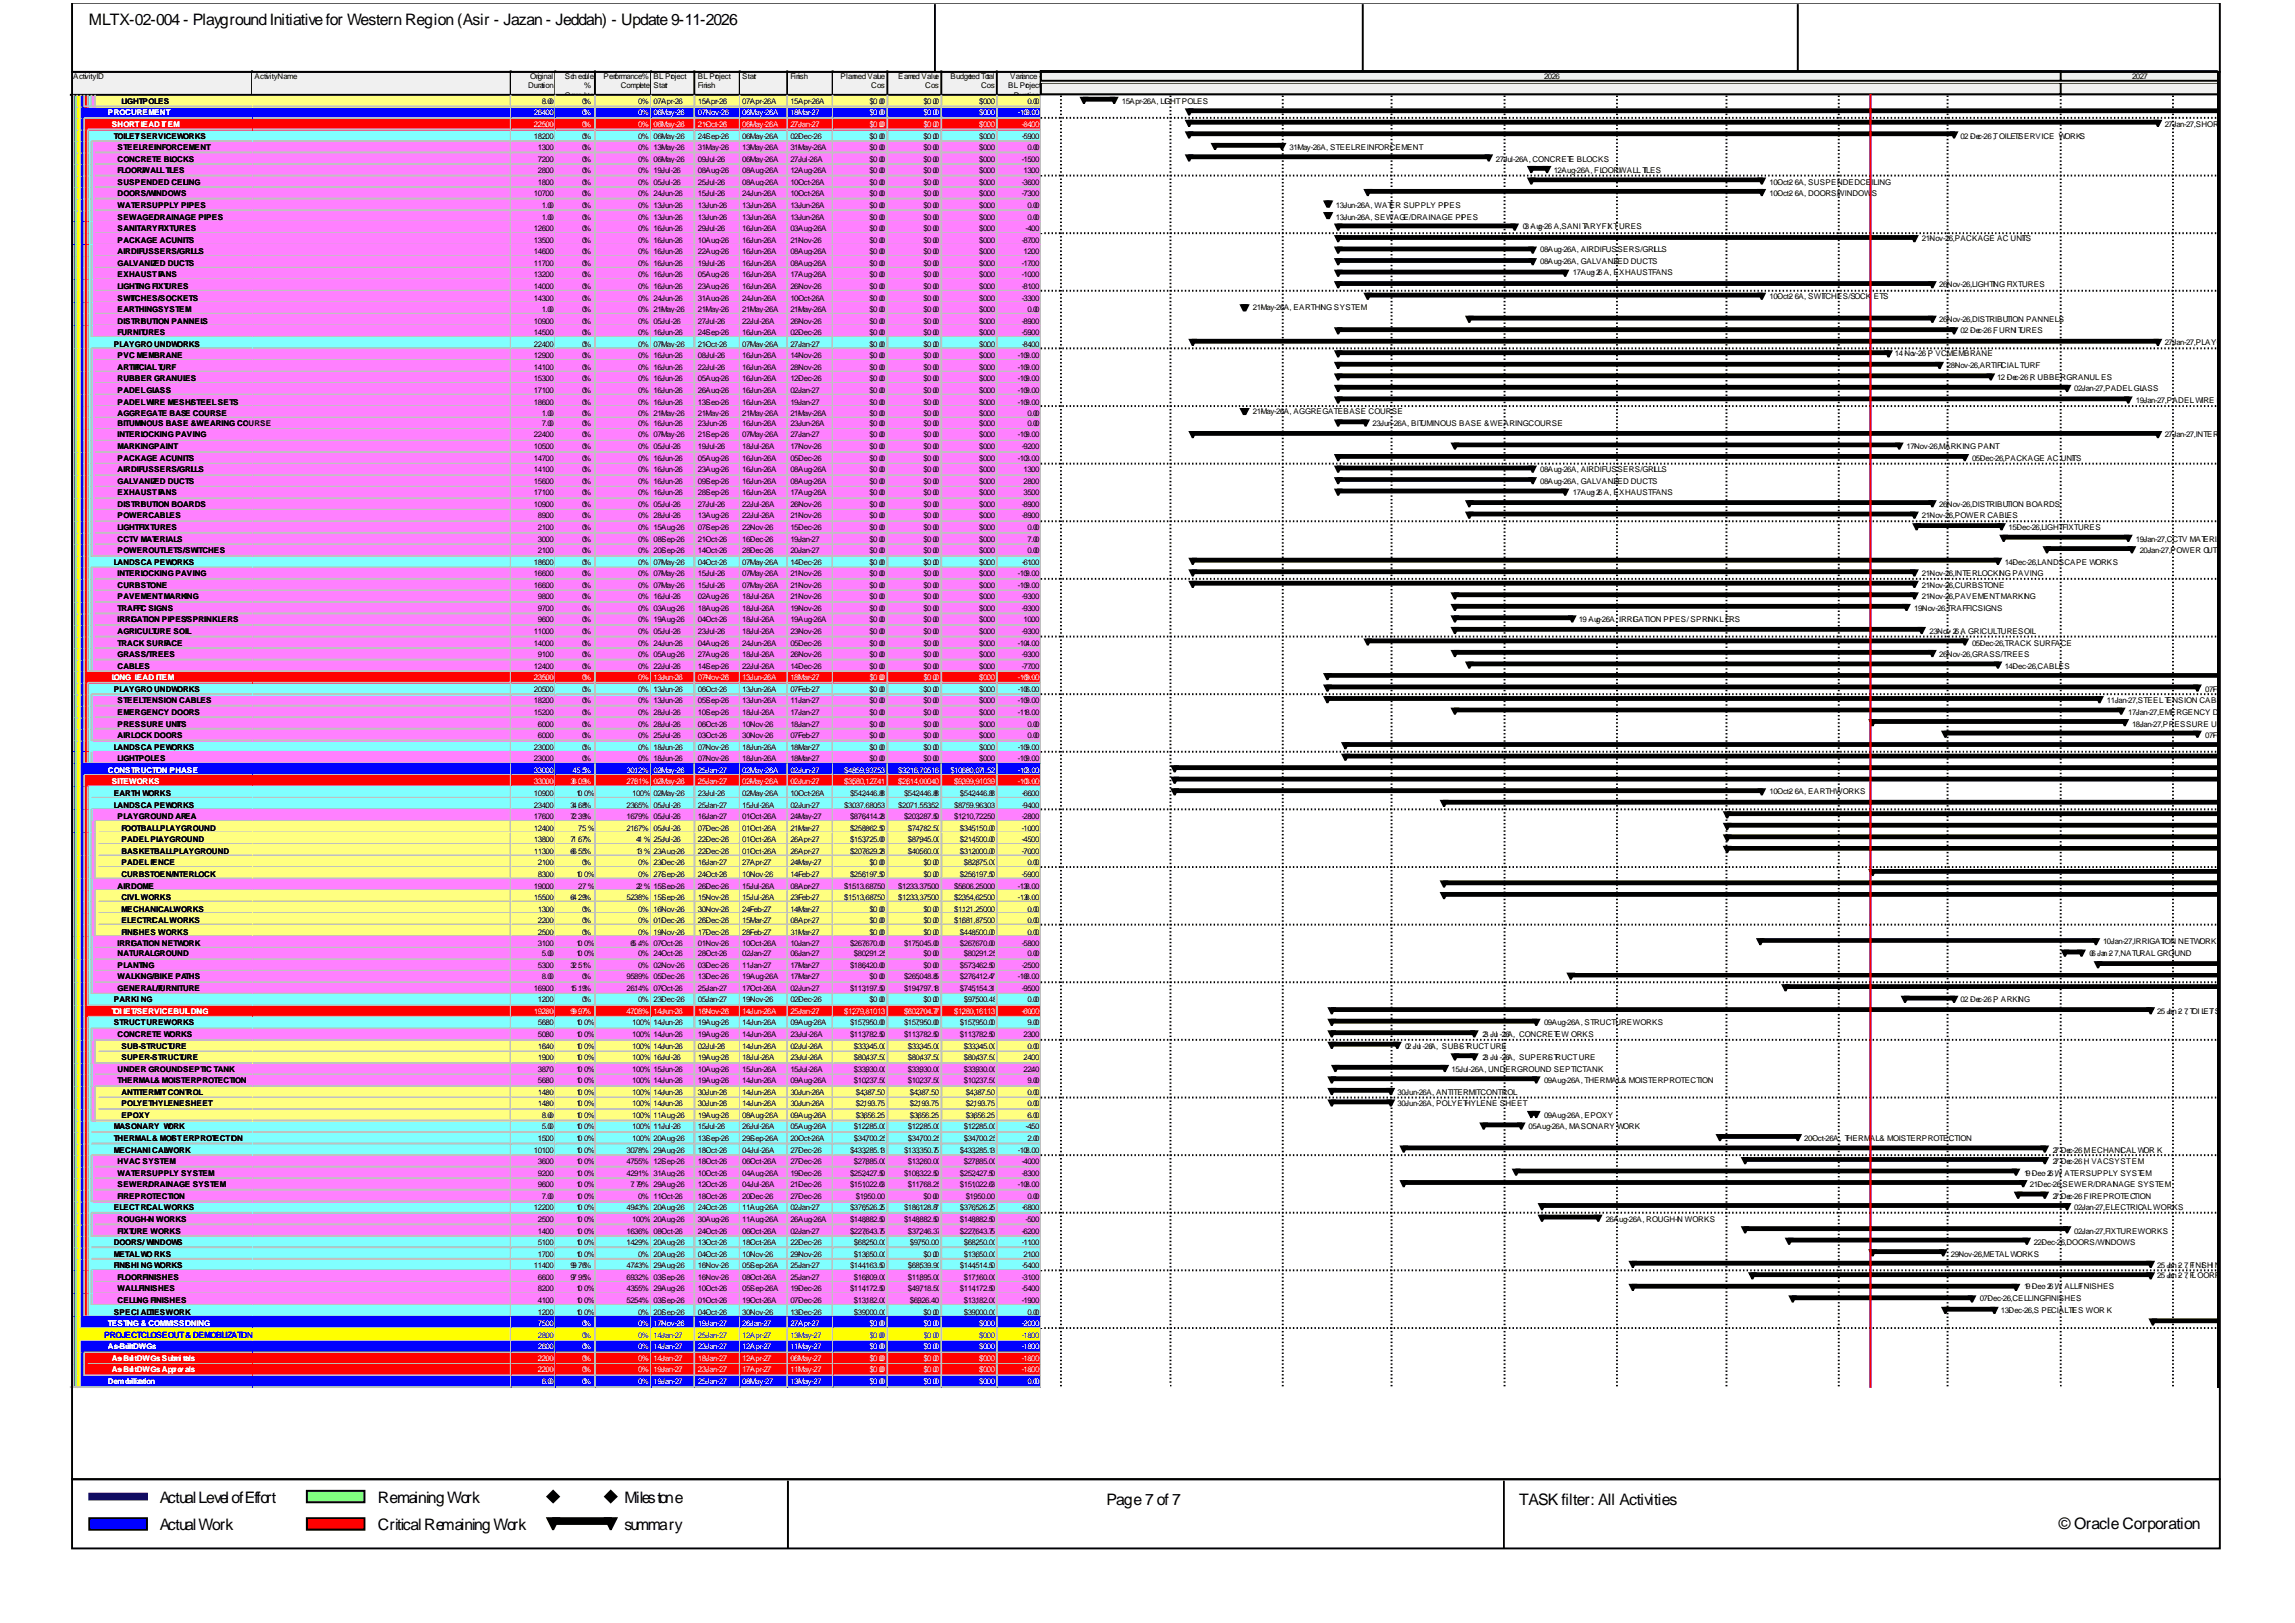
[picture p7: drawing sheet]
<svg xmlns="http://www.w3.org/2000/svg" width="420mm" height="297mm" viewBox="0 0 420 297" stroke-linecap="round" stroke-linejoin="round" font-family="sans-serif">
<defs><g id="words">
<g font-size="2.9">
<text x="16.2" y="4.5">MLTX-02-004 - Playground Initiative for Western Region (Asir - Jazan - Jeddah) - Update 9-11-2026</text>
<text x="29.3" y="275.1">Actual Level of Effort</text>
<text x="69.1" y="275.1">Remaining Work</text>
<text x="114.3" y="275.1">Milestone</text>
<text x="202.5" y="275.5">Page 7 of 7</text>
<text x="278" y="275.5">TASK filter: All Activities</text>
<text x="29.3" y="280.1">Actual Work</text>
<text x="69.1" y="280.1">Critical Remaining Work</text>
<text x="114.3" y="280.1">summary</text>
<text x="376.8" y="279.7">© Oracle Corporation</text>
</g>
<text font-size="1.6" fill="#00f" x="19" y="244.8">PROJECT CLOSEOUT &amp; DEMOBILIZATION</text>
<g font-size="1.4">
<text x="13.4" y="14.4">Activity ID</text>
<text x="46.6" y="14.4">Activity Name</text>
<text x="96.7" y="16.2">Duration</text>
<text x="97" y="14.4">Original</text>
<text x="103.4" y="14.4">Sch edule</text>
<text x="103.4" y="18">Comp lete</text>
<text x="106.9" y="16.2">%</text>
<text x="110.4" y="14.4">Performance %</text>
<text x="113.6" y="16.2">Complete</text>
<text x="119.6" y="14.4">BL Project</text>
<text x="119.6" y="16.2">Start</text>
<text x="127.7" y="14.4">BL Project</text>
<text x="127.7" y="16.2">Finish</text>
<text x="135.8" y="14.4">Start</text>
<text x="144.6" y="14.4">Finish</text>
<text x="153.8" y="14.4">Planned Value</text>
<text x="159.5" y="16.2">Cost</text>
<text x="164.4" y="14.4">Earned Value</text>
<text x="169.3" y="16.2">Cost</text>
<text x="173.9" y="14.4">Budgeted Total</text>
<text x="179.6" y="16.2">Cost</text>
<text x="184.5" y="16.2">BL Project</text>
<text x="184.9" y="14.4">Variance -</text>
<text x="185.6" y="18">Duration</text>
<text x="282.6" y="14.4">2026</text>
<text x="390.2" y="14.4">2027</text>
<text x="22.2" y="19">LIGHT POLES</text>
<text x="99.1" y="19">8.00</text>
<text x="106.5" y="19">0%</text>
<text x="116.8" y="19">0%</text>
<text x="119.6" y="19">07-Apr-26</text>
<text x="127.7" y="19">15-Apr-26</text>
<text x="135.8" y="19">07-Apr-26 A</text>
<text x="144.6" y="19">15-Apr-26 A</text>
<text x="159.1" y="19">$0 .00</text>
<text x="169" y="19">$0 .00</text>
<text x="179.2" y="19">$0.00</text>
<text x="188" y="19">0.00</text>
<text x="205.3" y="19">15-Apr-26 A, LIGHT POLES</text>
<text x="396.2" y="23.2">27-Jan-27, SHORT LEAD ITEM</text>
<text x="20.8" y="25.4">TOILET/SERVICE WORKS</text>
<text x="21.5" y="27.5">STEEL REINFORCEMENT</text>
<text x="21.5" y="29.6">CONCRETE BLOCKS</text>
<text x="97.7" y="25.4">182.00</text>
<text x="98.4" y="27.5">13.00</text>
<text x="98.4" y="29.6">72.00</text>
<text x="106.5" y="25.4">0%</text>
<text x="106.5" y="27.5">0%</text>
<text x="106.5" y="29.6">0%</text>
<text x="116.8" y="25.4">0%</text>
<text x="116.8" y="27.5">0%</text>
<text x="116.8" y="29.6">0%</text>
<text x="119.6" y="25.4">06-May-26</text>
<text x="119.6" y="27.5">13-May-26</text>
<text x="119.6" y="29.6">06-May-26</text>
<text x="127.7" y="25.4">24-Sep-26</text>
<text x="127.7" y="27.5">31-May-26</text>
<text x="127.7" y="29.6">09-Jul-26</text>
<text x="135.8" y="25.4">06-May-26 A</text>
<text x="135.8" y="27.5">13-May-26 A</text>
<text x="135.8" y="29.6">06-May-26 A</text>
<text x="144.6" y="25.4">02-Dec-26</text>
<text x="144.6" y="27.5">31-May-26 A</text>
<text x="144.6" y="29.6">27-Jul-26 A</text>
<text x="159.1" y="25.4">$0 .00</text>
<text x="159.1" y="27.5">$0 .00</text>
<text x="159.1" y="29.6">$0 .00</text>
<text x="169" y="25.4">$0 .00</text>
<text x="169" y="27.5">$0 .00</text>
<text x="169" y="29.6">$0 .00</text>
<text x="179.2" y="25.4">$0.00</text>
<text x="179.2" y="27.5">$0.00</text>
<text x="179.2" y="29.6">$0.00</text>
<text x="187" y="25.4">-59.00</text>
<text x="187" y="29.6">-15.00</text>
<text x="188" y="27.5">0.00</text>
<text x="236" y="27.5">31-May-26 A, STEEL REINFORCEMENT</text>
<text x="273.8" y="29.6">27-Jul-26 A, CONCRETE BLOCKS</text>
<text x="358.8" y="25.4">02 -Dec-26 , TOILET/SERVICE WORKS</text>
<text x="21.5" y="31.7">FLOOR/WALL TILES</text>
<text x="21.5" y="33.8">SUSPENDED CEILING</text>
<text x="21.5" y="35.9">DOORS/WINDOWS</text>
<text x="97.7" y="35.9">107.00</text>
<text x="98.4" y="31.7">28.00</text>
<text x="98.4" y="33.8">18.00</text>
<text x="106.5" y="31.7">0%</text>
<text x="106.5" y="33.8">0%</text>
<text x="106.5" y="35.9">0%</text>
<text x="116.8" y="31.7">0%</text>
<text x="116.8" y="33.8">0%</text>
<text x="116.8" y="35.9">0%</text>
<text x="119.6" y="31.7">19-Jul-26</text>
<text x="119.6" y="33.8">05-Jul-26</text>
<text x="119.6" y="35.9">24-Jun-26</text>
<text x="127.7" y="31.7">08-Aug-26</text>
<text x="127.7" y="33.8">25-Jul-26</text>
<text x="127.7" y="35.9">15-Jul-26</text>
<text x="135.8" y="31.7">08-Aug-26 A</text>
<text x="135.8" y="33.8">08-Aug-26 A</text>
<text x="135.8" y="35.9">24-Jun-26 A</text>
<text x="144.6" y="31.7">12-Aug-26 A</text>
<text x="144.6" y="33.8">10-Oct-26 A</text>
<text x="144.6" y="35.9">10-Oct-26 A</text>
<text x="159.1" y="31.7">$0 .00</text>
<text x="159.1" y="33.8">$0 .00</text>
<text x="159.1" y="35.9">$0 .00</text>
<text x="169" y="31.7">$0 .00</text>
<text x="169" y="33.8">$0 .00</text>
<text x="169" y="35.9">$0 .00</text>
<text x="179.2" y="31.7">$0.00</text>
<text x="179.2" y="33.8">$0.00</text>
<text x="179.2" y="35.9">$0.00</text>
<text x="187" y="33.8">-36.00</text>
<text x="187" y="35.9">-73.00</text>
<text x="187.3" y="31.7">13.00</text>
<text x="284.3" y="31.7">12-Aug-26 A, FLOOR/WALL TILES</text>
<text x="323.8" y="33.8">10-Oct-2 6 A, SUSPENDED CEILING</text>
<text x="323.8" y="35.9">10-Oct-2 6 A, DOORS/WINDOWS</text>
<text x="21.5" y="38.1">WATER SUPPLY PIPES</text>
<text x="21.5" y="40.2">SEWAGE/DRAINAGE PIPES</text>
<text x="99.1" y="38.1">1.00</text>
<text x="99.1" y="40.2">1.00</text>
<text x="106.5" y="38.1">0%</text>
<text x="106.5" y="40.2">0%</text>
<text x="116.8" y="38.1">0%</text>
<text x="116.8" y="40.2">0%</text>
<text x="119.6" y="38.1">13-Jun-26</text>
<text x="119.6" y="40.2">13-Jun-26</text>
<text x="127.7" y="38.1">13-Jun-26</text>
<text x="127.7" y="40.2">13-Jun-26</text>
<text x="135.8" y="38.1">13-Jun-26 A</text>
<text x="135.8" y="40.2">13-Jun-26 A</text>
<text x="144.6" y="38.1">13-Jun-26 A</text>
<text x="144.6" y="40.2">13-Jun-26 A</text>
<text x="159.1" y="38.1">$0 .00</text>
<text x="159.1" y="40.2">$0 .00</text>
<text x="169" y="38.1">$0 .00</text>
<text x="169" y="40.2">$0 .00</text>
<text x="179.2" y="38.1">$0.00</text>
<text x="179.2" y="40.2">$0.00</text>
<text x="188" y="38.1">0.00</text>
<text x="188" y="40.2">0.00</text>
<text x="244.5" y="38.1">13-Jun-26 A, WATER SUPPLY PIPES</text>
<text x="244.5" y="40.2">13-Jun-26 A, SEWAGE/DRAINAGE PIPES</text>
<text x="278.7" y="41.9">03 -Aug-26 A, SANI TARY FIXTURES</text>
<text x="21.5" y="42.3">SANITARY FIXTURES</text>
<text x="21.5" y="44.4">PACKAGE AC UNITS</text>
<text x="21.5" y="46.5">AIR DIFUSSERS/GRILLS</text>
<text x="97.7" y="42.3">126.00</text>
<text x="97.7" y="44.4">135.00</text>
<text x="97.7" y="46.5">146.00</text>
<text x="106.5" y="42.3">0%</text>
<text x="106.5" y="44.4">0%</text>
<text x="106.5" y="46.5">0%</text>
<text x="116.8" y="42.3">0%</text>
<text x="116.8" y="44.4">0%</text>
<text x="116.8" y="46.5">0%</text>
<text x="119.6" y="42.3">16-Jun-26</text>
<text x="119.6" y="44.4">16-Jun-26</text>
<text x="119.6" y="46.5">16-Jun-26</text>
<text x="127.7" y="42.3">29-Jul-26</text>
<text x="127.7" y="44.4">10-Aug-26</text>
<text x="127.7" y="46.5">22-Aug-26</text>
<text x="135.8" y="42.3">16-Jun-26 A</text>
<text x="135.8" y="44.4">16-Jun-26 A</text>
<text x="135.8" y="46.5">16-Jun-26 A</text>
<text x="144.6" y="42.3">03-Aug-26 A</text>
<text x="144.6" y="44.4">21-Nov-26</text>
<text x="144.6" y="46.5">08-Aug-26 A</text>
<text x="159.1" y="42.3">$0 .00</text>
<text x="159.1" y="44.4">$0 .00</text>
<text x="159.1" y="46.5">$0 .00</text>
<text x="169" y="42.3">$0 .00</text>
<text x="169" y="44.4">$0 .00</text>
<text x="169" y="46.5">$0 .00</text>
<text x="179.2" y="42.3">$0.00</text>
<text x="179.2" y="44.4">$0.00</text>
<text x="179.2" y="46.5">$0.00</text>
<text x="187" y="44.4">-87.00</text>
<text x="187.3" y="46.5">12.00</text>
<text x="187.7" y="42.3">-4.00</text>
<text x="281.9" y="46.2">08-Aug-26 A, AIR DIFUSSERS/GRILLS</text>
<text x="351.7" y="44.1">21-Nov-26, PACKAGE AC UNITS</text>
<text x="21.5" y="48.6">GALVANIZED DUCTS</text>
<text x="21.5" y="50.8">EXHAUST FANS</text>
<text x="21.5" y="52.9">LIGHTING FIXTURES</text>
<text x="97.7" y="48.6">117.00</text>
<text x="97.7" y="50.8">132.00</text>
<text x="97.7" y="52.9">140.00</text>
<text x="106.5" y="48.6">0%</text>
<text x="106.5" y="50.8">0%</text>
<text x="106.5" y="52.9">0%</text>
<text x="116.8" y="48.6">0%</text>
<text x="116.8" y="50.8">0%</text>
<text x="116.8" y="52.9">0%</text>
<text x="119.6" y="48.6">16-Jun-26</text>
<text x="119.6" y="50.8">16-Jun-26</text>
<text x="119.6" y="52.9">16-Jun-26</text>
<text x="127.7" y="48.6">19-Jul-26</text>
<text x="127.7" y="50.8">05-Aug-26</text>
<text x="127.7" y="52.9">23-Aug-26</text>
<text x="135.8" y="48.6">16-Jun-26 A</text>
<text x="135.8" y="50.8">16-Jun-26 A</text>
<text x="135.8" y="52.9">16-Jun-26 A</text>
<text x="144.6" y="48.6">08-Aug-26 A</text>
<text x="144.6" y="50.8">17-Aug-26 A</text>
<text x="144.6" y="52.9">26-Nov-26</text>
<text x="159.1" y="48.6">$0 .00</text>
<text x="159.1" y="50.8">$0 .00</text>
<text x="159.1" y="52.9">$0 .00</text>
<text x="169" y="48.6">$0 .00</text>
<text x="169" y="50.8">$0 .00</text>
<text x="169" y="52.9">$0 .00</text>
<text x="179.2" y="48.6">$0.00</text>
<text x="179.2" y="50.8">$0.00</text>
<text x="179.2" y="52.9">$0.00</text>
<text x="187" y="48.6">-17.00</text>
<text x="187" y="50.8">-10.00</text>
<text x="187" y="52.9">-81.00</text>
<text x="281.9" y="48.3">08-Aug-26 A, GALVANIZED DUCTS</text>
<text x="287.9" y="50.4">17-Aug-26 A, EXHAUST FANS</text>
<text x="354.9" y="52.5">26-Nov-26, LIGHTING FIXTURES</text>
<text x="21.5" y="55">SWITCHES/SOCKETS</text>
<text x="21.5" y="57.1">EARTHING SYSTEM</text>
<text x="21.5" y="59.2">DISTRIBUTION PANNELS</text>
<text x="97.7" y="55">143.00</text>
<text x="97.7" y="59.2">109.00</text>
<text x="99.1" y="57.1">1.00</text>
<text x="106.5" y="55">0%</text>
<text x="106.5" y="57.1">0%</text>
<text x="106.5" y="59.2">0%</text>
<text x="116.8" y="55">0%</text>
<text x="116.8" y="57.1">0%</text>
<text x="116.8" y="59.2">0%</text>
<text x="119.6" y="55">24-Jun-26</text>
<text x="119.6" y="57.1">21-May-26</text>
<text x="119.6" y="59.2">05-Jul-26</text>
<text x="127.7" y="55">31-Aug-26</text>
<text x="127.7" y="57.1">21-May-26</text>
<text x="127.7" y="59.2">27-Jul-26</text>
<text x="135.8" y="55">24-Jun-26 A</text>
<text x="135.8" y="57.1">21-May-26 A</text>
<text x="135.8" y="59.2">22-Jul-26 A</text>
<text x="144.6" y="55">10-Oct-26 A</text>
<text x="144.6" y="57.1">21-May-26 A</text>
<text x="144.6" y="59.2">26-Nov-26</text>
<text x="159.1" y="55">$0 .00</text>
<text x="159.1" y="57.1">$0 .00</text>
<text x="159.1" y="59.2">$0 .00</text>
<text x="169" y="55">$0 .00</text>
<text x="169" y="57.1">$0 .00</text>
<text x="169" y="59.2">$0 .00</text>
<text x="179.2" y="55">$0.00</text>
<text x="179.2" y="57.1">$0.00</text>
<text x="179.2" y="59.2">$0.00</text>
<text x="187" y="55">-33.00</text>
<text x="187" y="59.2">-89.00</text>
<text x="188" y="57.1">0.00</text>
<text x="229.3" y="56.8">21-May-26 A, EARTHING SYSTEM</text>
<text x="323.8" y="54.6">10-Oct-2 6 A, SWITCHES/SOCK ETS</text>
<text x="354.9" y="58.9">26-Nov-26, DISTRIBUTION PANNELS</text>
<text x="20.8" y="63.5">PLAYGRO UND WORKS</text>
<text x="21.5" y="61.3">FURNITURES</text>
<text x="21.5" y="65.6">PVC MEMBRANE</text>
<text x="97.7" y="61.3">145.00</text>
<text x="97.7" y="63.5">224.00</text>
<text x="97.7" y="65.6">129.00</text>
<text x="106.5" y="61.3">0%</text>
<text x="106.5" y="63.5">0%</text>
<text x="106.5" y="65.6">0%</text>
<text x="116.8" y="61.3">0%</text>
<text x="116.8" y="63.5">0%</text>
<text x="116.8" y="65.6">0%</text>
<text x="119.6" y="61.3">16-Jun-26</text>
<text x="119.6" y="63.5">07-May-26</text>
<text x="119.6" y="65.6">16-Jun-26</text>
<text x="127.7" y="61.3">24-Sep-26</text>
<text x="127.7" y="63.5">21-Oct-26</text>
<text x="127.7" y="65.6">08-Jul-26</text>
<text x="135.8" y="61.3">16-Jun-26 A</text>
<text x="135.8" y="63.5">07-May-26 A</text>
<text x="135.8" y="65.6">16-Jun-26 A</text>
<text x="144.6" y="61.3">02-Dec-26</text>
<text x="144.6" y="63.5">27-Jan-27</text>
<text x="144.6" y="65.6">14-Nov-26</text>
<text x="159.1" y="61.3">$0 .00</text>
<text x="159.1" y="63.5">$0 .00</text>
<text x="159.1" y="65.6">$0 .00</text>
<text x="169" y="61.3">$0 .00</text>
<text x="169" y="63.5">$0 .00</text>
<text x="169" y="65.6">$0 .00</text>
<text x="179.2" y="61.3">$0.00</text>
<text x="179.2" y="63.5">$0.00</text>
<text x="179.2" y="65.6">$0.00</text>
<text x="186.3" y="65.6">-109.00</text>
<text x="187" y="61.3">-59.00</text>
<text x="187" y="63.5">-84.00</text>
<text x="346.8" y="65.2">14 -Nov-26 , P VC MEMBRANE</text>
<text x="358.8" y="61">02 -Dec-26 , FURNI TURES</text>
<text x="396.2" y="63.1">27-Jan-27, PLAYGROUND WORKS</text>
<text x="21.5" y="67.7">ARTIFICIAL TURF</text>
<text x="21.5" y="69.8">RUBBER GRANULES</text>
<text x="21.5" y="71.9">PADEL GLASS</text>
<text x="97.7" y="67.7">141.00</text>
<text x="97.7" y="69.8">153.00</text>
<text x="97.7" y="71.9">171.00</text>
<text x="106.5" y="67.7">0%</text>
<text x="106.5" y="69.8">0%</text>
<text x="106.5" y="71.9">0%</text>
<text x="116.8" y="67.7">0%</text>
<text x="116.8" y="69.8">0%</text>
<text x="116.8" y="71.9">0%</text>
<text x="119.6" y="67.7">16-Jun-26</text>
<text x="119.6" y="69.8">16-Jun-26</text>
<text x="119.6" y="71.9">16-Jun-26</text>
<text x="127.7" y="67.7">22-Jul-26</text>
<text x="127.7" y="69.8">05-Aug-26</text>
<text x="127.7" y="71.9">26-Aug-26</text>
<text x="135.8" y="67.7">16-Jun-26 A</text>
<text x="135.8" y="69.8">16-Jun-26 A</text>
<text x="135.8" y="71.9">16-Jun-26 A</text>
<text x="144.6" y="67.7">28-Nov-26</text>
<text x="144.6" y="69.8">12-Dec-26</text>
<text x="144.6" y="71.9">02-Jan-27</text>
<text x="159.1" y="67.7">$0 .00</text>
<text x="159.1" y="69.8">$0 .00</text>
<text x="159.1" y="71.9">$0 .00</text>
<text x="169" y="67.7">$0 .00</text>
<text x="169" y="69.8">$0 .00</text>
<text x="169" y="71.9">$0 .00</text>
<text x="179.2" y="67.7">$0.00</text>
<text x="179.2" y="69.8">$0.00</text>
<text x="179.2" y="71.9">$0.00</text>
<text x="186.3" y="67.7">-109.00</text>
<text x="186.3" y="69.8">-109.00</text>
<text x="186.3" y="71.9">-109.00</text>
<text x="356.3" y="67.3">28-Nov-26, ARTIFICIAL TURF</text>
<text x="365.5" y="69.5">12 -Dec-26 , R UBBER GRANUL ES</text>
<text x="379.6" y="71.6">02-Jan-27, PADEL GLASS</text>
<text x="21.5" y="74">PADEL WIRE MESH/STEEL SETS</text>
<text x="21.5" y="76.2">AGGREGATE BASE COURSE</text>
<text x="21.5" y="77.9">BITUMINOUS BASE &amp; WEARING COURSE</text>
<text x="97.7" y="74">186.00</text>
<text x="99.1" y="76.2">1.00</text>
<text x="99.1" y="77.9">7.00</text>
<text x="106.5" y="74">0%</text>
<text x="106.5" y="76.2">0%</text>
<text x="106.5" y="77.9">0%</text>
<text x="116.8" y="74">0%</text>
<text x="116.8" y="76.2">0%</text>
<text x="116.8" y="77.9">0%</text>
<text x="119.6" y="74">16-Jun-26</text>
<text x="119.6" y="76.2">21-May-26</text>
<text x="119.6" y="77.9">16-Jun-26</text>
<text x="127.7" y="74">13-Sep-26</text>
<text x="127.7" y="76.2">21-May-26</text>
<text x="127.7" y="77.9">23-Jun-26</text>
<text x="135.8" y="74">16-Jun-26 A</text>
<text x="135.8" y="76.2">21-May-26 A</text>
<text x="135.8" y="77.9">16-Jun-26 A</text>
<text x="144.6" y="74">19-Jan-27</text>
<text x="144.6" y="76.2">21-May-26 A</text>
<text x="144.6" y="77.9">23-Jun-26 A</text>
<text x="159.1" y="74">$0 .00</text>
<text x="159.1" y="76.2">$0 .00</text>
<text x="159.1" y="77.9">$0 .00</text>
<text x="169" y="74">$0 .00</text>
<text x="169" y="76.2">$0 .00</text>
<text x="169" y="77.9">$0 .00</text>
<text x="179.2" y="74">$0.00</text>
<text x="179.2" y="76.2">$0.00</text>
<text x="179.2" y="77.9">$0.00</text>
<text x="186.3" y="74">-109.00</text>
<text x="188" y="76.2">0.00</text>
<text x="188" y="77.9">0.00</text>
<text x="229.3" y="75.8">21-May-26 A, AGGREGATE BASE COURSE</text>
<text x="251.2" y="77.9">23-Jun-26 A, BITUMINOUS BASE &amp; WEARING COURSE</text>
<text x="390.9" y="73.7">19-Jan-27, PADEL WIRE MESH/STEEL SETS</text>
<text x="21.5" y="80">INTERLOCKING PAVING</text>
<text x="21.5" y="82.2">MARKING PAINT</text>
<text x="97.7" y="80">224.00</text>
<text x="97.7" y="82.2">105.00</text>
<text x="106.5" y="80">0%</text>
<text x="106.5" y="82.2">0%</text>
<text x="116.8" y="80">0%</text>
<text x="116.8" y="82.2">0%</text>
<text x="119.6" y="80">07-May-26</text>
<text x="119.6" y="82.2">05-Jul-26</text>
<text x="127.7" y="80">21-Sep-26</text>
<text x="127.7" y="82.2">19-Jul-26</text>
<text x="135.8" y="80">07-May-26 A</text>
<text x="135.8" y="82.2">18-Jul-26 A</text>
<text x="144.6" y="80">27-Jan-27</text>
<text x="144.6" y="82.2">17-Nov-26</text>
<text x="159.1" y="80">$0 .00</text>
<text x="159.1" y="82.2">$0 .00</text>
<text x="169" y="80">$0 .00</text>
<text x="169" y="82.2">$0 .00</text>
<text x="179.2" y="80">$0.00</text>
<text x="179.2" y="82.2">$0.00</text>
<text x="186.3" y="80">-109.00</text>
<text x="187" y="82.2">-92.00</text>
<text x="348.9" y="82.2">17-Nov-26, MARKING PAINT</text>
<text x="396.2" y="80">27-Jan-27, INTERLOCKING PAVING</text>
<text x="21.5" y="84.3">PACKAGE AC UNITS</text>
<text x="21.5" y="86.4">AIR DIFUSSERS/GRILLS</text>
<text x="21.5" y="88.5">GALVANIZED DUCTS</text>
<text x="97.7" y="84.3">147.00</text>
<text x="97.7" y="86.4">141.00</text>
<text x="97.7" y="88.5">156.00</text>
<text x="106.5" y="84.3">0%</text>
<text x="106.5" y="86.4">0%</text>
<text x="106.5" y="88.5">0%</text>
<text x="116.8" y="84.3">0%</text>
<text x="116.8" y="86.4">0%</text>
<text x="116.8" y="88.5">0%</text>
<text x="119.6" y="84.3">16-Jun-26</text>
<text x="119.6" y="86.4">16-Jun-26</text>
<text x="119.6" y="88.5">16-Jun-26</text>
<text x="127.7" y="84.3">05-Aug-26</text>
<text x="127.7" y="86.4">23-Aug-26</text>
<text x="127.7" y="88.5">09-Sep-26</text>
<text x="135.8" y="84.3">16-Jun-26 A</text>
<text x="135.8" y="86.4">16-Jun-26 A</text>
<text x="135.8" y="88.5">16-Jun-26 A</text>
<text x="144.6" y="84.3">05-Dec-26</text>
<text x="144.6" y="86.4">08-Aug-26 A</text>
<text x="144.6" y="88.5">08-Aug-26 A</text>
<text x="159.1" y="84.3">$0 .00</text>
<text x="159.1" y="86.4">$0 .00</text>
<text x="159.1" y="88.5">$0 .00</text>
<text x="169" y="84.3">$0 .00</text>
<text x="169" y="86.4">$0 .00</text>
<text x="169" y="88.5">$0 .00</text>
<text x="179.2" y="84.3">$0.00</text>
<text x="179.2" y="86.4">$0.00</text>
<text x="179.2" y="88.5">$0.00</text>
<text x="186.3" y="84.3">-103.00</text>
<text x="187.3" y="86.4">13.00</text>
<text x="187.3" y="88.5">28.00</text>
<text x="281.9" y="86.4">08-Aug-26 A, AIR DIFUSSERS/GRILLS</text>
<text x="281.9" y="88.5">08-Aug-26 A, GALVANIZED DUCTS</text>
<text x="360.9" y="84.3">05-Dec-26, PACKAGE AC UNITS</text>
<text x="21.5" y="90.6">EXHAUST FANS</text>
<text x="21.5" y="92.7">DISTRIBUTION BOARDS</text>
<text x="21.5" y="94.9">POWER CABLES</text>
<text x="97.7" y="90.6">171.00</text>
<text x="97.7" y="92.7">109.00</text>
<text x="98.4" y="94.9">89.00</text>
<text x="106.5" y="90.6">0%</text>
<text x="106.5" y="92.7">0%</text>
<text x="106.5" y="94.9">0%</text>
<text x="116.8" y="90.6">0%</text>
<text x="116.8" y="92.7">0%</text>
<text x="116.8" y="94.9">0%</text>
<text x="119.6" y="90.6">16-Jun-26</text>
<text x="119.6" y="92.7">05-Jul-26</text>
<text x="119.6" y="94.9">28-Jul-26</text>
<text x="127.7" y="90.6">28-Sep-26</text>
<text x="127.7" y="92.7">27-Jul-26</text>
<text x="127.7" y="94.9">13-Aug-26</text>
<text x="135.8" y="90.6">16-Jun-26 A</text>
<text x="135.8" y="92.7">22-Jul-26 A</text>
<text x="135.8" y="94.9">22-Jul-26 A</text>
<text x="144.6" y="90.6">17-Aug-26 A</text>
<text x="144.6" y="92.7">26-Nov-26</text>
<text x="144.6" y="94.9">21-Nov-26</text>
<text x="159.1" y="90.6">$0 .00</text>
<text x="159.1" y="92.7">$0 .00</text>
<text x="159.1" y="94.9">$0 .00</text>
<text x="169" y="90.6">$0 .00</text>
<text x="169" y="92.7">$0 .00</text>
<text x="169" y="94.9">$0 .00</text>
<text x="179.2" y="90.6">$0.00</text>
<text x="179.2" y="92.7">$0.00</text>
<text x="179.2" y="94.9">$0.00</text>
<text x="187" y="92.7">-89.00</text>
<text x="187" y="94.9">-89.00</text>
<text x="187.3" y="90.6">35.00</text>
<text x="287.9" y="90.6">17-Aug-26 A, EXHAUST FANS</text>
<text x="351.7" y="94.9">21-Nov-26, POWER CABLES</text>
<text x="354.9" y="92.7">26-Nov-26, DISTRIBUTION BOARDS</text>
<text x="21.5" y="97">LIGHT FIXTURES</text>
<text x="21.5" y="99.1">CCTV MATERIALS</text>
<text x="21.5" y="101.2">POWER OUTLETS/SWITCHES</text>
<text x="98.4" y="97">21.00</text>
<text x="98.4" y="99.1">30.00</text>
<text x="98.4" y="101.2">21.00</text>
<text x="106.5" y="97">0%</text>
<text x="106.5" y="99.1">0%</text>
<text x="106.5" y="101.2">0%</text>
<text x="116.8" y="97">0%</text>
<text x="116.8" y="99.1">0%</text>
<text x="116.8" y="101.2">0%</text>
<text x="119.6" y="97">15-Aug-26</text>
<text x="119.6" y="99.1">08-Sep-26</text>
<text x="119.6" y="101.2">20-Sep-26</text>
<text x="127.7" y="97">07-Sep-26</text>
<text x="127.7" y="99.1">21-Oct-26</text>
<text x="127.7" y="101.2">14-Oct-26</text>
<text x="135.8" y="97">22-Nov-26</text>
<text x="135.8" y="99.1">16-Dec-26</text>
<text x="135.8" y="101.2">28-Dec-26</text>
<text x="144.6" y="97">15-Dec-26</text>
<text x="144.6" y="99.1">19-Jan-27</text>
<text x="144.6" y="101.2">20-Jan-27</text>
<text x="159.1" y="97">$0 .00</text>
<text x="159.1" y="99.1">$0 .00</text>
<text x="159.1" y="101.2">$0 .00</text>
<text x="169" y="97">$0 .00</text>
<text x="169" y="99.1">$0 .00</text>
<text x="169" y="101.2">$0 .00</text>
<text x="179.2" y="97">$0.00</text>
<text x="179.2" y="99.1">$0.00</text>
<text x="179.2" y="101.2">$0.00</text>
<text x="188" y="97">0.00</text>
<text x="188" y="99.1">7.00</text>
<text x="188" y="101.2">0.00</text>
<text x="367.6" y="97">15-Dec-26, LIGHT FIXTURES</text>
<text x="390.9" y="99.1">19-Jan-27, CCTV MATERIALS</text>
<text x="391.6" y="101.2">20-Jan-27, POWER OUTLETS/SWITCHES</text>
<text x="20.8" y="103.3">LANDSCA PE WORKS</text>
<text x="21.5" y="105.4">INTERLOCKING PAVING</text>
<text x="21.5" y="107.6">CURBSTONE</text>
<text x="97.7" y="103.3">186.00</text>
<text x="97.7" y="105.4">166.00</text>
<text x="97.7" y="107.6">166.00</text>
<text x="106.5" y="103.3">0%</text>
<text x="106.5" y="105.4">0%</text>
<text x="106.5" y="107.6">0%</text>
<text x="116.8" y="103.3">0%</text>
<text x="116.8" y="105.4">0%</text>
<text x="116.8" y="107.6">0%</text>
<text x="119.6" y="103.3">07-May-26</text>
<text x="119.6" y="105.4">07-May-26</text>
<text x="119.6" y="107.6">07-May-26</text>
<text x="127.7" y="103.3">04-Oct-26</text>
<text x="127.7" y="105.4">15-Jul-26</text>
<text x="127.7" y="107.6">15-Jul-26</text>
<text x="135.8" y="103.3">07-May-26 A</text>
<text x="135.8" y="105.4">07-May-26 A</text>
<text x="135.8" y="107.6">07-May-26 A</text>
<text x="144.6" y="103.3">14-Dec-26</text>
<text x="144.6" y="105.4">21-Nov-26</text>
<text x="144.6" y="107.6">21-Nov-26</text>
<text x="159.1" y="103.3">$0 .00</text>
<text x="159.1" y="105.4">$0 .00</text>
<text x="159.1" y="107.6">$0 .00</text>
<text x="169" y="103.3">$0 .00</text>
<text x="169" y="105.4">$0 .00</text>
<text x="169" y="107.6">$0 .00</text>
<text x="179.2" y="103.3">$0.00</text>
<text x="179.2" y="105.4">$0.00</text>
<text x="179.2" y="107.6">$0.00</text>
<text x="186.3" y="105.4">-109.00</text>
<text x="186.3" y="107.6">-109.00</text>
<text x="187" y="103.3">-61.00</text>
<text x="351.7" y="105.4">21-Nov-26, INTERLOCKING PAVING</text>
<text x="351.7" y="107.6">21-Nov-26, CURBSTONE</text>
<text x="366.9" y="103.3">14-Dec-26, LANDSCAPE WORKS</text>
<text x="21.5" y="109.7">PAVEMENT MARKING</text>
<text x="21.5" y="111.8">TRAFFIC SIGNS</text>
<text x="21.5" y="113.9">IRRIGATION PIPES/SPRINKLERS</text>
<text x="98.4" y="109.7">98.00</text>
<text x="98.4" y="111.8">97.00</text>
<text x="98.4" y="113.9">96.00</text>
<text x="106.5" y="109.7">0%</text>
<text x="106.5" y="111.8">0%</text>
<text x="106.5" y="113.9">0%</text>
<text x="116.8" y="109.7">0%</text>
<text x="116.8" y="111.8">0%</text>
<text x="116.8" y="113.9">0%</text>
<text x="119.6" y="109.7">16-Jul-26</text>
<text x="119.6" y="111.8">03-Aug-26</text>
<text x="119.6" y="113.9">19-Aug-26</text>
<text x="127.7" y="109.7">02-Aug-26</text>
<text x="127.7" y="111.8">18-Aug-26</text>
<text x="127.7" y="113.9">04-Oct-26</text>
<text x="135.8" y="109.7">18-Jul-26 A</text>
<text x="135.8" y="111.8">18-Jul-26 A</text>
<text x="135.8" y="113.9">18-Jul-26 A</text>
<text x="144.6" y="109.7">21-Nov-26</text>
<text x="144.6" y="111.8">19-Nov-26</text>
<text x="144.6" y="113.9">19-Aug-26 A</text>
<text x="159.1" y="109.7">$0 .00</text>
<text x="159.1" y="111.8">$0 .00</text>
<text x="159.1" y="113.9">$0 .00</text>
<text x="169" y="109.7">$0 .00</text>
<text x="169" y="111.8">$0 .00</text>
<text x="169" y="113.9">$0 .00</text>
<text x="179.2" y="109.7">$0.00</text>
<text x="179.2" y="111.8">$0.00</text>
<text x="179.2" y="113.9">$0.00</text>
<text x="187" y="109.7">-93.00</text>
<text x="187" y="111.8">-93.00</text>
<text x="187.3" y="113.9">10.00</text>
<text x="288.9" y="113.9">19 -Aug-26 A, IRRIGATION PIPES/ SPRINKL ERS</text>
<text x="350.3" y="111.8">19-Nov-26, TRAFFIC SIGNS</text>
<text x="351.7" y="109.7">21-Nov-26, PAVEMENT MARKING</text>
<text x="21.5" y="116">AGRICULTURE SOIL</text>
<text x="21.5" y="118.1">TRACK SURFACE</text>
<text x="97.7" y="116">110.00</text>
<text x="97.7" y="118.1">140.00</text>
<text x="106.5" y="116">0%</text>
<text x="106.5" y="118.1">0%</text>
<text x="116.8" y="116">0%</text>
<text x="116.8" y="118.1">0%</text>
<text x="119.6" y="116">05-Jul-26</text>
<text x="119.6" y="118.1">24-Jun-26</text>
<text x="127.7" y="116">23-Jul-26</text>
<text x="127.7" y="118.1">04-Aug-26</text>
<text x="135.8" y="116">18-Jul-26 A</text>
<text x="135.8" y="118.1">24-Jun-26 A</text>
<text x="144.6" y="116">23-Nov-26</text>
<text x="144.6" y="118.1">05-Dec-26</text>
<text x="159.1" y="116">$0 .00</text>
<text x="159.1" y="118.1">$0 .00</text>
<text x="169" y="116">$0 .00</text>
<text x="169" y="118.1">$0 .00</text>
<text x="179.2" y="116">$0.00</text>
<text x="179.2" y="118.1">$0.00</text>
<text x="186.3" y="118.1">-104.00</text>
<text x="187" y="116">-93.00</text>
<text x="353.1" y="116">23-Nov-26 , A GRICULTURE SOIL</text>
<text x="360.9" y="118.1">05-Dec-26, TRACK SURFACE</text>
<text x="21.5" y="120.3">GRASS/TREES</text>
<text x="21.5" y="122.4">CABLES</text>
<text x="97.7" y="122.4">124.00</text>
<text x="98.4" y="120.3">91.00</text>
<text x="106.5" y="120.3">0%</text>
<text x="106.5" y="122.4">0%</text>
<text x="116.8" y="120.3">0%</text>
<text x="116.8" y="122.4">0%</text>
<text x="119.6" y="120.3">05-Aug-26</text>
<text x="119.6" y="122.4">22-Jul-26</text>
<text x="127.7" y="120.3">27-Aug-26</text>
<text x="127.7" y="122.4">14-Sep-26</text>
<text x="135.8" y="120.3">18-Jul-26 A</text>
<text x="135.8" y="122.4">22-Jul-26 A</text>
<text x="144.6" y="120.3">26-Nov-26</text>
<text x="144.6" y="122.4">14-Dec-26</text>
<text x="159.1" y="120.3">$0 .00</text>
<text x="159.1" y="122.4">$0 .00</text>
<text x="169" y="120.3">$0 .00</text>
<text x="169" y="122.4">$0 .00</text>
<text x="179.2" y="120.3">$0.00</text>
<text x="179.2" y="122.4">$0.00</text>
<text x="187" y="120.3">-93.00</text>
<text x="187" y="122.4">-77.00</text>
<text x="354.9" y="120.3">26-Nov-26, GRASS/TREES</text>
<text x="366.9" y="122.4">14-Dec-26, CABLES</text>
<text x="20.8" y="126.6">PLAYGRO UND WORKS</text>
<text x="21.5" y="128.7">STEEL TENSION CABLES</text>
<text x="21.5" y="130.8">EMERGENCY DOORS</text>
<text x="97.7" y="126.6">205.00</text>
<text x="97.7" y="128.7">182.00</text>
<text x="97.7" y="130.8">152.00</text>
<text x="106.5" y="126.6">0%</text>
<text x="106.5" y="128.7">0%</text>
<text x="106.5" y="130.8">0%</text>
<text x="116.8" y="126.6">0%</text>
<text x="116.8" y="128.7">0%</text>
<text x="116.8" y="130.8">0%</text>
<text x="119.6" y="126.6">13-Jun-26</text>
<text x="119.6" y="128.7">13-Jun-26</text>
<text x="119.6" y="130.8">28-Jul-26</text>
<text x="127.7" y="126.6">06-Oct-26</text>
<text x="127.7" y="128.7">05-Sep-26</text>
<text x="127.7" y="130.8">10-Sep-26</text>
<text x="135.8" y="126.6">13-Jun-26 A</text>
<text x="135.8" y="128.7">13-Jun-26 A</text>
<text x="135.8" y="130.8">18-Jul-26 A</text>
<text x="144.6" y="126.6">07-Feb-27</text>
<text x="144.6" y="128.7">11-Jan-27</text>
<text x="144.6" y="130.8">17-Jan-27</text>
<text x="159.1" y="126.6">$0 .00</text>
<text x="159.1" y="128.7">$0 .00</text>
<text x="159.1" y="130.8">$0 .00</text>
<text x="169" y="126.6">$0 .00</text>
<text x="169" y="128.7">$0 .00</text>
<text x="169" y="130.8">$0 .00</text>
<text x="179.2" y="126.6">$0.00</text>
<text x="179.2" y="128.7">$0.00</text>
<text x="179.2" y="130.8">$0.00</text>
<text x="186.3" y="126.6">-106.00</text>
<text x="186.3" y="128.7">-109.00</text>
<text x="186.3" y="130.8">-118.00</text>
<text x="385.6" y="128.7">11-Jan-27, STEEL TENSION CABLES</text>
<text x="389.5" y="130.8">17-Jan-27, EMERGENCY DOORS</text>
<text x="403.6" y="126.6">07-Feb-27, PLAYGROUND WO</text>
<text x="20.8" y="137.2">LANDSCA PE WORKS</text>
<text x="21.5" y="133">PRESSURE UNITS</text>
<text x="21.5" y="135.1">AIR LOCK DOORS</text>
<text x="97.7" y="137.2">230.00</text>
<text x="98.4" y="133">60.00</text>
<text x="98.4" y="135.1">60.00</text>
<text x="106.5" y="133">0%</text>
<text x="106.5" y="135.1">0%</text>
<text x="106.5" y="137.2">0%</text>
<text x="116.8" y="133">0%</text>
<text x="116.8" y="135.1">0%</text>
<text x="116.8" y="137.2">0%</text>
<text x="119.6" y="133">28-Jul-26</text>
<text x="119.6" y="135.1">25-Jul-26</text>
<text x="119.6" y="137.2">18-Jun-26</text>
<text x="127.7" y="133">06-Oct-26</text>
<text x="127.7" y="135.1">03-Oct-26</text>
<text x="127.7" y="137.2">07-Nov-26</text>
<text x="135.8" y="133">10-Nov-26</text>
<text x="135.8" y="135.1">30-Nov-26</text>
<text x="135.8" y="137.2">18-Jun-26 A</text>
<text x="144.6" y="133">18-Jan-27</text>
<text x="144.6" y="135.1">07-Feb-27</text>
<text x="144.6" y="137.2">18-Mar-27</text>
<text x="159.1" y="133">$0 .00</text>
<text x="159.1" y="135.1">$0 .00</text>
<text x="159.1" y="137.2">$0 .00</text>
<text x="169" y="133">$0 .00</text>
<text x="169" y="135.1">$0 .00</text>
<text x="169" y="137.2">$0 .00</text>
<text x="179.2" y="133">$0.00</text>
<text x="179.2" y="135.1">$0.00</text>
<text x="179.2" y="137.2">$0.00</text>
<text x="186.3" y="137.2">-109.00</text>
<text x="188" y="133">0.00</text>
<text x="188" y="135.1">0.00</text>
<text x="390.2" y="133">18-Jan-27, PRESSURE UNITS</text>
<text x="403.6" y="135.1">07-Feb-27, AIR LOCK DOORS</text>
<text x="21.5" y="139.3">LIGHT POLES</text>
<text x="97.7" y="139.3">230.00</text>
<text x="106.5" y="139.3">0%</text>
<text x="116.8" y="139.3">0%</text>
<text x="119.6" y="139.3">18-Jun-26</text>
<text x="127.7" y="139.3">07-Nov-26</text>
<text x="135.8" y="139.3">18-Jun-26 A</text>
<text x="144.6" y="139.3">18-Mar-27</text>
<text x="159.1" y="139.3">$0 .00</text>
<text x="169" y="139.3">$0 .00</text>
<text x="179.2" y="139.3">$0.00</text>
<text x="186.3" y="139.3">-109.00</text>
<text x="20.8" y="145.7">EARTH WORKS</text>
<text x="20.8" y="147.8">LANDSCA PE WORKS</text>
<text x="21.5" y="149.9">PLAYGROUND AREA</text>
<text x="97.7" y="145.7">109.00</text>
<text x="97.7" y="147.8">234.00</text>
<text x="97.7" y="149.9">176.00</text>
<text x="104.4" y="147.8">34 .68%</text>
<text x="104.4" y="149.9">72 .39%</text>
<text x="105.5" y="145.7">10 0%</text>
<text x="114.7" y="147.8">23.65%</text>
<text x="114.7" y="149.9">16.79%</text>
<text x="115.7" y="145.7">100%</text>
<text x="119.6" y="145.7">02-May-26</text>
<text x="119.6" y="147.8">05-Jul-26</text>
<text x="119.6" y="149.9">05-Jul-26</text>
<text x="127.7" y="145.7">23-Jul-26</text>
<text x="127.7" y="147.8">25-Jan-27</text>
<text x="127.7" y="149.9">16-Jan-27</text>
<text x="135.8" y="145.7">02-May-26 A</text>
<text x="135.8" y="147.8">15-Jul-26 A</text>
<text x="135.8" y="149.9">01-Oct-26 A</text>
<text x="144.6" y="145.7">10-Oct-26 A</text>
<text x="144.6" y="147.8">02-Jun-27</text>
<text x="144.6" y="149.9">24-May-27</text>
<text x="154.5" y="147.8">$3,037,680.53</text>
<text x="155.6" y="145.7">$542,446.88</text>
<text x="155.6" y="149.9">$876,414.28</text>
<text x="164.4" y="147.8">$2,071,553.52</text>
<text x="165.5" y="145.7">$542,446.88</text>
<text x="165.5" y="149.9">$203,287.50</text>
<text x="174.6" y="147.8">$8,759,963.03</text>
<text x="174.6" y="149.9">$1,210,722.50</text>
<text x="175.7" y="145.7">$542,446.88</text>
<text x="187" y="145.7">-66.00</text>
<text x="187" y="147.8">-94.00</text>
<text x="187" y="149.9">-28.00</text>
<text x="323.8" y="145.3">10-Oct-2 6 A, EARTH WORKS</text>
<text x="22.2" y="152">FOOTBALL PLAYGROUND</text>
<text x="22.2" y="154.1">PADEL PLAYGROUND</text>
<text x="97.7" y="152">124.00</text>
<text x="97.7" y="154.1">138.00</text>
<text x="104.4" y="154.1">71 .67%</text>
<text x="105.8" y="152">75 %</text>
<text x="114.7" y="152">21.67%</text>
<text x="116.4" y="154.1">41 %</text>
<text x="119.6" y="152">05-Jul-26</text>
<text x="119.6" y="154.1">25-Jul-26</text>
<text x="127.7" y="152">07-Dec-26</text>
<text x="127.7" y="154.1">22-Dec-26</text>
<text x="135.8" y="152">01-Oct-26 A</text>
<text x="135.8" y="154.1">01-Oct-26 A</text>
<text x="144.6" y="152">21-Mar-27</text>
<text x="144.6" y="154.1">26-Apr-27</text>
<text x="155.6" y="152">$258,862.50</text>
<text x="155.6" y="154.1">$153,725.00</text>
<text x="166.2" y="152">$74,782.50</text>
<text x="166.2" y="154.1">$87,945.00</text>
<text x="175.7" y="152">$345,150.00</text>
<text x="175.7" y="154.1">$214,500.00</text>
<text x="187" y="152">-10.00</text>
<text x="187" y="154.1">-45.00</text>
<text x="22.2" y="156.2">BASKETBALL PLAYGROUND</text>
<text x="22.2" y="158.4">PADEL FENCE</text>
<text x="22.2" y="160.5">CURBSTOEN/INTERLOCK</text>
<text x="97.7" y="156.2">113.00</text>
<text x="98.4" y="158.4">21.00</text>
<text x="98.4" y="160.5">83.00</text>
<text x="104.4" y="156.2">66 .55%</text>
<text x="105.5" y="160.5">10 0%</text>
<text x="106.5" y="158.4">0%</text>
<text x="116.4" y="156.2">13 %</text>
<text x="116.8" y="158.4">0%</text>
<text x="116.8" y="160.5">0%</text>
<text x="119.6" y="156.2">23-Aug-26</text>
<text x="119.6" y="158.4">23-Dec-26</text>
<text x="119.6" y="160.5">27-Sep-26</text>
<text x="127.7" y="156.2">22-Dec-26</text>
<text x="127.7" y="158.4">16-Jan-27</text>
<text x="127.7" y="160.5">24-Oct-26</text>
<text x="135.8" y="156.2">01-Oct-26 A</text>
<text x="135.8" y="158.4">27-Apr-27</text>
<text x="135.8" y="160.5">10-Nov-26</text>
<text x="144.6" y="156.2">26-Apr-27</text>
<text x="144.6" y="158.4">24-May-27</text>
<text x="144.6" y="160.5">14-Feb-27</text>
<text x="155.6" y="156.2">$207,629.28</text>
<text x="155.6" y="160.5">$256,197.50</text>
<text x="159.1" y="158.4">$0 .00</text>
<text x="166.2" y="156.2">$40,560.00</text>
<text x="169" y="158.4">$0 .00</text>
<text x="169" y="160.5">$0 .00</text>
<text x="175.7" y="156.2">$312,000.00</text>
<text x="175.7" y="160.5">$256,197.50</text>
<text x="176.4" y="158.4">$82,875.00</text>
<text x="187" y="156.2">-70.00</text>
<text x="187" y="160.5">-59.00</text>
<text x="188" y="158.4">0.00</text>
<text x="21.5" y="162.6">AIR DOME</text>
<text x="22.2" y="164.7">CIVIL WORKS</text>
<text x="22.2" y="166.8">MECHANICAL WORKS</text>
<text x="97.7" y="162.6">190.00</text>
<text x="97.7" y="164.7">155.00</text>
<text x="98.4" y="166.8">13.00</text>
<text x="104.4" y="164.7">64 .29%</text>
<text x="105.8" y="162.6">27 %</text>
<text x="106.5" y="166.8">0%</text>
<text x="114.7" y="164.7">52.38%</text>
<text x="116.4" y="162.6">22 %</text>
<text x="116.8" y="166.8">0%</text>
<text x="119.6" y="162.6">15-Sep-26</text>
<text x="119.6" y="164.7">15-Sep-26</text>
<text x="119.6" y="166.8">16-Nov-26</text>
<text x="127.7" y="162.6">26-Dec-26</text>
<text x="127.7" y="164.7">15-Nov-26</text>
<text x="127.7" y="166.8">30-Nov-26</text>
<text x="135.8" y="162.6">15-Jul-26 A</text>
<text x="135.8" y="164.7">15-Jul-26 A</text>
<text x="135.8" y="166.8">24-Feb-27</text>
<text x="144.6" y="162.6">08-Apr-27</text>
<text x="144.6" y="164.7">23-Feb-27</text>
<text x="144.6" y="166.8">14-Mar-27</text>
<text x="154.5" y="162.6">$1,513,687.50</text>
<text x="154.5" y="164.7">$1,513,687.50</text>
<text x="159.1" y="166.8">$0 .00</text>
<text x="164.4" y="162.6">$1,233,375.00</text>
<text x="164.4" y="164.7">$1,233,375.00</text>
<text x="169" y="166.8">$0 .00</text>
<text x="174.6" y="162.6">$5,606,250.00</text>
<text x="174.6" y="164.7">$2,354,625.00</text>
<text x="174.6" y="166.8">$1,121,250.00</text>
<text x="186.3" y="162.6">-138.00</text>
<text x="186.3" y="164.7">-138.00</text>
<text x="188" y="166.8">0.00</text>
<text x="21.5" y="173.2">IRRIGATION NETWORK</text>
<text x="22.2" y="168.9">ELECTRICAL WORKS</text>
<text x="22.2" y="171.1">FINISHES WORKS</text>
<text x="98.4" y="168.9">22.00</text>
<text x="98.4" y="171.1">25.00</text>
<text x="98.4" y="173.2">31.00</text>
<text x="105.5" y="173.2">10 0%</text>
<text x="106.5" y="168.9">0%</text>
<text x="106.5" y="171.1">0%</text>
<text x="115.4" y="173.2">65 .4%</text>
<text x="116.8" y="168.9">0%</text>
<text x="116.8" y="171.1">0%</text>
<text x="119.6" y="168.9">01-Dec-26</text>
<text x="119.6" y="171.1">19-Nov-26</text>
<text x="119.6" y="173.2">07-Oct-26</text>
<text x="127.7" y="168.9">26-Dec-26</text>
<text x="127.7" y="171.1">17-Dec-26</text>
<text x="127.7" y="173.2">01-Nov-26</text>
<text x="135.8" y="168.9">15-Mar-27</text>
<text x="135.8" y="171.1">28-Feb-27</text>
<text x="135.8" y="173.2">10-Oct-26 A</text>
<text x="144.6" y="168.9">08-Apr-27</text>
<text x="144.6" y="171.1">31-Mar-27</text>
<text x="144.6" y="173.2">10-Jan-27</text>
<text x="155.6" y="173.2">$267,670.00</text>
<text x="159.1" y="168.9">$0 .00</text>
<text x="159.1" y="171.1">$0 .00</text>
<text x="165.5" y="173.2">$175,045.00</text>
<text x="169" y="168.9">$0 .00</text>
<text x="169" y="171.1">$0 .00</text>
<text x="174.6" y="168.9">$1,681,875.00</text>
<text x="175.7" y="171.1">$448,500.00</text>
<text x="175.7" y="173.2">$267,670.00</text>
<text x="187" y="173.2">-58.00</text>
<text x="188" y="168.9">0.00</text>
<text x="188" y="171.1">0.00</text>
<text x="384.9" y="172.8">10-Jan-27, IRRIGATION NETWORK</text>
<text x="21.5" y="174.9">NATURAL GROUND</text>
<text x="21.5" y="177.1">PLANTING</text>
<text x="21.5" y="179.2">WALKING/BIKE PATHS</text>
<text x="98.4" y="177.1">53.00</text>
<text x="99.1" y="174.9">5.00</text>
<text x="99.1" y="179.2">8.00</text>
<text x="104.4" y="177.1">32 .51%</text>
<text x="105.5" y="174.9">10 0%</text>
<text x="106.5" y="179.2">0%</text>
<text x="114.7" y="179.2">95.89%</text>
<text x="116.8" y="174.9">0%</text>
<text x="116.8" y="177.1">0%</text>
<text x="119.6" y="174.9">24-Oct-26</text>
<text x="119.6" y="177.1">02-Nov-26</text>
<text x="119.6" y="179.2">05-Dec-26</text>
<text x="127.7" y="174.9">28-Oct-26</text>
<text x="127.7" y="177.1">03-Dec-26</text>
<text x="127.7" y="179.2">13-Dec-26</text>
<text x="135.8" y="174.9">02-Jan-27</text>
<text x="135.8" y="177.1">11-Jan-27</text>
<text x="135.8" y="179.2">19-Aug-26 A</text>
<text x="144.6" y="174.9">06-Jan-27</text>
<text x="144.6" y="177.1">17-Mar-27</text>
<text x="144.6" y="179.2">17-Mar-27</text>
<text x="155.6" y="177.1">$186,420.00</text>
<text x="156.3" y="174.9">$80,291.25</text>
<text x="159.1" y="179.2">$0 .00</text>
<text x="165.5" y="179.2">$265,048.85</text>
<text x="169" y="174.9">$0 .00</text>
<text x="169" y="177.1">$0 .00</text>
<text x="175.7" y="177.1">$573,462.50</text>
<text x="175.7" y="179.2">$276,412.47</text>
<text x="176.4" y="174.9">$80,291.25</text>
<text x="186.3" y="179.2">-168.00</text>
<text x="187" y="177.1">-25.00</text>
<text x="188" y="174.9">0.00</text>
<text x="382.4" y="174.9">06 -Jan -2 7, NATURAL GROUND</text>
<text x="20.8" y="183.4">PARKI NG</text>
<text x="21.5" y="181.3">GENERAL/FURNITURE</text>
<text x="97.7" y="181.3">169.00</text>
<text x="98.4" y="183.4">12.00</text>
<text x="104.4" y="181.3">15 .19%</text>
<text x="106.5" y="183.4">0%</text>
<text x="114.7" y="181.3">26.14%</text>
<text x="116.8" y="183.4">0%</text>
<text x="119.6" y="181.3">07-Oct-26</text>
<text x="119.6" y="183.4">23-Dec-26</text>
<text x="127.7" y="181.3">25-Jan-27</text>
<text x="127.7" y="183.4">05-Jan-27</text>
<text x="135.8" y="181.3">17-Oct-26 A</text>
<text x="135.8" y="183.4">19-Nov-26</text>
<text x="144.6" y="181.3">02-Jun-27</text>
<text x="144.6" y="183.4">02-Dec-26</text>
<text x="155.6" y="181.3">$113,197.50</text>
<text x="159.1" y="183.4">$0 .00</text>
<text x="165.5" y="181.3">$194,797.18</text>
<text x="169" y="183.4">$0 .00</text>
<text x="175.7" y="181.3">$745,154.31</text>
<text x="176.4" y="183.4">$97,500.48</text>
<text x="187" y="181.3">-95.00</text>
<text x="188" y="183.4">0.00</text>
<text x="358.8" y="183.4">02 -Dec-26 , P ARKING</text>
<text x="394.8" y="185.5">25 -Jan -2 7, TOI LET/ SERVICE BUIL DING</text>
<text x="20.8" y="187.6">STRUCTURE WORKS</text>
<text x="21.5" y="189.8">CONCRETE WORKS</text>
<text x="22.2" y="191.9">SUB-STRUCTURE</text>
<text x="98.4" y="187.6">56.80</text>
<text x="98.4" y="189.8">50.80</text>
<text x="98.4" y="191.9">16.40</text>
<text x="105.5" y="187.6">10 0%</text>
<text x="105.5" y="189.8">10 0%</text>
<text x="105.5" y="191.9">10 0%</text>
<text x="115.7" y="187.6">100%</text>
<text x="115.7" y="189.8">100%</text>
<text x="115.7" y="191.9">100%</text>
<text x="119.6" y="187.6">14-Jun-26</text>
<text x="119.6" y="189.8">14-Jun-26</text>
<text x="119.6" y="191.9">14-Jun-26</text>
<text x="127.7" y="187.6">19-Aug-26</text>
<text x="127.7" y="189.8">19-Aug-26</text>
<text x="127.7" y="191.9">02-Jul-26</text>
<text x="135.8" y="187.6">14-Jun-26 A</text>
<text x="135.8" y="189.8">14-Jun-26 A</text>
<text x="135.8" y="191.9">14-Jun-26 A</text>
<text x="144.6" y="187.6">09-Aug-26 A</text>
<text x="144.6" y="189.8">23-Jul-26 A</text>
<text x="144.6" y="191.9">02-Jul-26 A</text>
<text x="155.6" y="187.6">$157,950.00</text>
<text x="155.6" y="189.8">$113,782.50</text>
<text x="156.3" y="191.9">$33,345.00</text>
<text x="165.5" y="187.6">$157,950.00</text>
<text x="165.5" y="189.8">$113,782.50</text>
<text x="166.2" y="191.9">$33,345.00</text>
<text x="175.7" y="187.6">$157,950.00</text>
<text x="175.7" y="189.8">$113,782.50</text>
<text x="176.4" y="191.9">$33,345.00</text>
<text x="187.3" y="189.8">23.00</text>
<text x="188" y="187.6">9.00</text>
<text x="188" y="191.9">0.00</text>
<text x="257.2" y="191.9">02 -Jul -26 A, SUB-STRUCTURE</text>
<text x="271.3" y="189.8">23 -Jul -26 A, CONCRETE W ORKS</text>
<text x="282.6" y="187.6">09-Aug-26 A, STRUCTURE WORKS</text>
<text x="21.5" y="196.1">UNDER GROUND SEPTIC TANK</text>
<text x="22.2" y="194">SUPER-STRUCTURE</text>
<text x="98.4" y="194">19.00</text>
<text x="98.4" y="196.1">38.70</text>
<text x="105.5" y="194">10 0%</text>
<text x="105.5" y="196.1">10 0%</text>
<text x="115.7" y="194">100%</text>
<text x="115.7" y="196.1">100%</text>
<text x="119.6" y="194">16-Jul-26</text>
<text x="119.6" y="196.1">15-Jun-26</text>
<text x="127.7" y="194">19-Aug-26</text>
<text x="127.7" y="196.1">10-Aug-26</text>
<text x="135.8" y="194">18-Jul-26 A</text>
<text x="135.8" y="196.1">15-Jun-26 A</text>
<text x="144.6" y="194">23-Jul-26 A</text>
<text x="144.6" y="196.1">15-Jul-26 A</text>
<text x="156.3" y="194">$80,437.50</text>
<text x="156.3" y="196.1">$33,930.00</text>
<text x="166.2" y="194">$80,437.50</text>
<text x="166.2" y="196.1">$33,930.00</text>
<text x="176.4" y="194">$80,437.50</text>
<text x="176.4" y="196.1">$33,930.00</text>
<text x="187.3" y="194">24.00</text>
<text x="187.3" y="196.1">22.40</text>
<text x="265.6" y="196.1">15-Jul-26 A, UNDER GROUND SEPTIC TANK</text>
<text x="271.3" y="194">23 -Jul -26 A, SUPER-STRUCTURE</text>
<text x="21.5" y="198.2">THERMAL &amp; MOISTER PROTECTION</text>
<text x="22.2" y="200.3">ANTI TERMIT CONTROL</text>
<text x="22.2" y="202.5">POLYETHYLENE SHEET</text>
<text x="98.4" y="198.2">56.80</text>
<text x="98.4" y="200.3">14.80</text>
<text x="98.4" y="202.5">14.80</text>
<text x="105.5" y="198.2">10 0%</text>
<text x="105.5" y="200.3">10 0%</text>
<text x="105.5" y="202.5">10 0%</text>
<text x="115.7" y="198.2">100%</text>
<text x="115.7" y="200.3">100%</text>
<text x="115.7" y="202.5">100%</text>
<text x="119.6" y="198.2">14-Jun-26</text>
<text x="119.6" y="200.3">14-Jun-26</text>
<text x="119.6" y="202.5">14-Jun-26</text>
<text x="127.7" y="198.2">19-Aug-26</text>
<text x="127.7" y="200.3">30-Jun-26</text>
<text x="127.7" y="202.5">30-Jun-26</text>
<text x="135.8" y="198.2">14-Jun-26 A</text>
<text x="135.8" y="200.3">14-Jun-26 A</text>
<text x="135.8" y="202.5">14-Jun-26 A</text>
<text x="144.6" y="198.2">09-Aug-26 A</text>
<text x="144.6" y="200.3">30-Jun-26 A</text>
<text x="144.6" y="202.5">30-Jun-26 A</text>
<text x="156.3" y="198.2">$10,237.50</text>
<text x="156.6" y="200.3">$4,387.50</text>
<text x="156.6" y="202.5">$2,193.75</text>
<text x="166.2" y="198.2">$10,237.50</text>
<text x="166.5" y="200.3">$4,387.50</text>
<text x="166.5" y="202.5">$2,193.75</text>
<text x="176.4" y="198.2">$10,237.50</text>
<text x="176.7" y="200.3">$4,387.50</text>
<text x="176.7" y="202.5">$2,193.75</text>
<text x="188" y="198.2">9.00</text>
<text x="188" y="200.3">0.00</text>
<text x="188" y="202.5">0.00</text>
<text x="255.8" y="200.3">30-Jun-26 A, ANTI TERMIT CONTROL</text>
<text x="255.8" y="202.5">30-Jun-26 A, POLYETHYLENE SHEET</text>
<text x="282.6" y="198.2">09-Aug-26 A, THERMAL &amp; MOISTER PROTECTION</text>
<text x="20.8" y="206.7">MASONARY W</text>
<text x="20.8" y="208.8">THERMAL &amp; MOISTER PROTECTION</text>
<text x="22.2" y="204.6">EPOXY</text>
<text x="30.7" y="206.7">ORK</text>
<text x="98.4" y="208.8">15.00</text>
<text x="99.1" y="204.6">8.00</text>
<text x="99.1" y="206.7">5.00</text>
<text x="105.5" y="204.6">10 0%</text>
<text x="105.5" y="206.7">10 0%</text>
<text x="105.5" y="208.8">10 0%</text>
<text x="115.7" y="204.6">100%</text>
<text x="115.7" y="206.7">100%</text>
<text x="115.7" y="208.8">100%</text>
<text x="119.6" y="204.6">11-Aug-26</text>
<text x="119.6" y="206.7">11-Jul-26</text>
<text x="119.6" y="208.8">20-Aug-26</text>
<text x="127.7" y="204.6">19-Aug-26</text>
<text x="127.7" y="206.7">15-Jul-26</text>
<text x="127.7" y="208.8">13-Sep-26</text>
<text x="135.8" y="204.6">08-Aug-26 A</text>
<text x="135.8" y="206.7">26-Jul-26 A</text>
<text x="135.8" y="208.8">29-Sep-26 A</text>
<text x="144.6" y="204.6">09-Aug-26 A</text>
<text x="144.6" y="206.7">05-Aug-26 A</text>
<text x="144.6" y="208.8">20-Oct-26 A</text>
<text x="156.3" y="206.7">$12,285.00</text>
<text x="156.3" y="208.8">$34,700.25</text>
<text x="156.6" y="204.6">$3,656.25</text>
<text x="166.2" y="206.7">$12,285.00</text>
<text x="166.2" y="208.8">$34,700.25</text>
<text x="166.5" y="204.6">$3,656.25</text>
<text x="176.4" y="206.7">$12,285.00</text>
<text x="176.4" y="208.8">$34,700.25</text>
<text x="176.7" y="204.6">$3,656.25</text>
<text x="187.7" y="206.7">-4.50</text>
<text x="188" y="204.6">6.00</text>
<text x="188" y="208.8">2.00</text>
<text x="279.8" y="206.7">05-Aug-26 A, MASONARY WORK</text>
<text x="282.6" y="204.6">09-Aug-26 A, EPOXY</text>
<text x="330.2" y="208.8">20-Oct-26 A, THERMAL &amp; MOISTER PROTECTION</text>
<text x="20.8" y="210.9">MECHANI CAL WORK</text>
<text x="21.5" y="213">HVAC SYSTEM</text>
<text x="21.5" y="215.2">WATER SUPPLY SYSTEM</text>
<text x="97.7" y="210.9">101.00</text>
<text x="98.4" y="213">36.00</text>
<text x="98.4" y="215.2">92.00</text>
<text x="105.5" y="210.9">10 0%</text>
<text x="105.5" y="213">10 0%</text>
<text x="105.5" y="215.2">10 0%</text>
<text x="114.7" y="210.9">30.78%</text>
<text x="114.7" y="213">47.55%</text>
<text x="114.7" y="215.2">42.91%</text>
<text x="119.6" y="210.9">29-Aug-26</text>
<text x="119.6" y="213">12-Sep-26</text>
<text x="119.6" y="215.2">31-Aug-26</text>
<text x="127.7" y="210.9">18-Oct-26</text>
<text x="127.7" y="213">18-Oct-26</text>
<text x="127.7" y="215.2">10-Oct-26</text>
<text x="135.8" y="210.9">04-Jul-26 A</text>
<text x="135.8" y="213">06-Oct-26 A</text>
<text x="135.8" y="215.2">04-Aug-26 A</text>
<text x="144.6" y="210.9">27-Dec-26</text>
<text x="144.6" y="213">27-Dec-26</text>
<text x="144.6" y="215.2">19-Dec-26</text>
<text x="155.6" y="210.9">$433,285.13</text>
<text x="155.6" y="215.2">$252,427.50</text>
<text x="156.3" y="213">$27,885.00</text>
<text x="165.5" y="210.9">$133,350.75</text>
<text x="165.5" y="215.2">$108,322.50</text>
<text x="166.2" y="213">$13,260.00</text>
<text x="175.7" y="210.9">$433,285.13</text>
<text x="175.7" y="215.2">$252,427.50</text>
<text x="176.4" y="213">$27,885.00</text>
<text x="186.3" y="210.9">-108.00</text>
<text x="187" y="213">-40.00</text>
<text x="187" y="215.2">-83.00</text>
<text x="370.4" y="215.2">19 -Dec-26 , W ATER SUPPLY SYSTEM</text>
<text x="375.7" y="210.9">27 -Dec-26 , MECHANICAL WOR K</text>
<text x="375.7" y="213">27 -Dec-26 , H VAC SYSTEM</text>
<text x="20.8" y="221.5">ELECTRICAL WORKS</text>
<text x="21.5" y="217.3">SEWER/DRAINAGE SYSTEM</text>
<text x="21.5" y="219.4">FIRE PROTECTION</text>
<text x="97.7" y="221.5">122.00</text>
<text x="98.4" y="217.3">96.00</text>
<text x="99.1" y="219.4">7.00</text>
<text x="105.5" y="217.3">10 0%</text>
<text x="105.5" y="219.4">10 0%</text>
<text x="105.5" y="221.5">10 0%</text>
<text x="114.7" y="221.5">49.43%</text>
<text x="115.4" y="217.3">7. 79%</text>
<text x="116.8" y="219.4">0%</text>
<text x="119.6" y="217.3">29-Aug-26</text>
<text x="119.6" y="219.4">11-Oct-26</text>
<text x="119.6" y="221.5">20-Aug-26</text>
<text x="127.7" y="217.3">12-Oct-26</text>
<text x="127.7" y="219.4">18-Oct-26</text>
<text x="127.7" y="221.5">24-Oct-26</text>
<text x="135.8" y="217.3">04-Jul-26 A</text>
<text x="135.8" y="219.4">20-Dec-26</text>
<text x="135.8" y="221.5">11-Aug-26 A</text>
<text x="144.6" y="217.3">21-Dec-26</text>
<text x="144.6" y="219.4">27-Dec-26</text>
<text x="144.6" y="221.5">02-Jan-27</text>
<text x="155.6" y="217.3">$151,022.63</text>
<text x="155.6" y="221.5">$376,526.25</text>
<text x="156.6" y="219.4">$1,950.00</text>
<text x="165.5" y="221.5">$186,128.87</text>
<text x="166.2" y="217.3">$11,768.25</text>
<text x="169" y="219.4">$0 .00</text>
<text x="175.7" y="217.3">$151,022.63</text>
<text x="175.7" y="221.5">$376,526.25</text>
<text x="176.7" y="219.4">$1,950.00</text>
<text x="186.3" y="217.3">-108.00</text>
<text x="187" y="221.5">-68.00</text>
<text x="188" y="219.4">0.00</text>
<text x="371.5" y="217.3">21-Dec-26, SEWER/DRAINAGE SYSTEM</text>
<text x="375.7" y="219.4">27 -Dec-26 , FIRE PROTECTION</text>
<text x="379.6" y="221.5">02-Jan-27, ELECTRICAL WORKS</text>
<text x="20.8" y="227.9">DOORS/WINDOWS</text>
<text x="21.5" y="223.6">ROUGH-IN WORKS</text>
<text x="21.5" y="225.7">FIXTURE WORKS</text>
<text x="98.4" y="223.6">25.00</text>
<text x="98.4" y="225.7">14.00</text>
<text x="98.4" y="227.9">51.00</text>
<text x="105.5" y="223.6">10 0%</text>
<text x="105.5" y="225.7">10 0%</text>
<text x="105.5" y="227.9">10 0%</text>
<text x="114.7" y="225.7">16.36%</text>
<text x="114.7" y="227.9">14.29%</text>
<text x="115.7" y="223.6">100%</text>
<text x="119.6" y="223.6">20-Aug-26</text>
<text x="119.6" y="225.7">08-Oct-26</text>
<text x="119.6" y="227.9">20-Aug-26</text>
<text x="127.7" y="223.6">30-Aug-26</text>
<text x="127.7" y="225.7">24-Oct-26</text>
<text x="127.7" y="227.9">13-Oct-26</text>
<text x="135.8" y="223.6">11-Aug-26 A</text>
<text x="135.8" y="225.7">06-Oct-26 A</text>
<text x="135.8" y="227.9">18-Oct-26 A</text>
<text x="144.6" y="223.6">26-Aug-26 A</text>
<text x="144.6" y="225.7">02-Jan-27</text>
<text x="144.6" y="227.9">22-Dec-26</text>
<text x="155.6" y="223.6">$148,882.50</text>
<text x="155.6" y="225.7">$227,643.75</text>
<text x="156.3" y="227.9">$68,250.00</text>
<text x="165.5" y="223.6">$148,882.50</text>
<text x="166.2" y="225.7">$37,246.37</text>
<text x="166.5" y="227.9">$9,750.00</text>
<text x="175.7" y="223.6">$148,882.50</text>
<text x="175.7" y="225.7">$227,643.75</text>
<text x="176.4" y="227.9">$68,250.00</text>
<text x="187" y="225.7">-62.00</text>
<text x="187" y="227.9">-11.00</text>
<text x="187.7" y="223.6">-5.00</text>
<text x="293.9" y="223.6">26-Aug-26 A, ROUGH-IN WORKS</text>
<text x="372.2" y="227.9">22-Dec-26, DOORS/WINDOWS</text>
<text x="379.6" y="225.7">02-Jan-27, FIXTURE WORKS</text>
<text x="20.8" y="230">METAL WO RKS</text>
<text x="20.8" y="232.1">FINISHI NG WORKS</text>
<text x="97.7" y="232.1">114.00</text>
<text x="98.4" y="230">17.00</text>
<text x="104.4" y="232.1">99 .76%</text>
<text x="105.5" y="230">10 0%</text>
<text x="114.7" y="232.1">47.43%</text>
<text x="116.8" y="230">0%</text>
<text x="119.6" y="230">20-Aug-26</text>
<text x="119.6" y="232.1">29-Aug-26</text>
<text x="127.7" y="230">04-Oct-26</text>
<text x="127.7" y="232.1">16-Nov-26</text>
<text x="135.8" y="230">10-Nov-26</text>
<text x="135.8" y="232.1">05-Sep-26 A</text>
<text x="144.6" y="230">29-Nov-26</text>
<text x="144.6" y="232.1">25-Jan-27</text>
<text x="155.6" y="232.1">$144,163.50</text>
<text x="156.3" y="230">$13,650.00</text>
<text x="166.2" y="232.1">$68,539.90</text>
<text x="169" y="230">$0 .00</text>
<text x="175.7" y="232.1">$144,514.50</text>
<text x="176.4" y="230">$13,650.00</text>
<text x="187" y="232.1">-54.00</text>
<text x="187.3" y="230">21.00</text>
<text x="357" y="230">29-Nov-26, METAL WORKS</text>
<text x="394.8" y="232.1">25 -Jan -2 7, FI NISHI NG WORKS</text>
<text x="394.8" y="233.9">25 -Jan -2 7, FL OOR FI NISHES</text>
<text x="21.5" y="234.2">FLOOR FINISHES</text>
<text x="21.5" y="236.3">WALL FINISHES</text>
<text x="21.5" y="238.4">CELLING FINISHES</text>
<text x="98.4" y="234.2">66.00</text>
<text x="98.4" y="236.3">82.00</text>
<text x="98.4" y="238.4">41.00</text>
<text x="104.4" y="234.2">97 .95%</text>
<text x="105.5" y="236.3">10 0%</text>
<text x="105.5" y="238.4">10 0%</text>
<text x="114.7" y="234.2">69.32%</text>
<text x="114.7" y="236.3">43.55%</text>
<text x="114.7" y="238.4">52.54%</text>
<text x="119.6" y="234.2">03-Sep-26</text>
<text x="119.6" y="236.3">29-Aug-26</text>
<text x="119.6" y="238.4">03-Sep-26</text>
<text x="127.7" y="234.2">16-Nov-26</text>
<text x="127.7" y="236.3">10-Oct-26</text>
<text x="127.7" y="238.4">01-Oct-26</text>
<text x="135.8" y="234.2">08-Oct-26 A</text>
<text x="135.8" y="236.3">05-Sep-26 A</text>
<text x="135.8" y="238.4">19-Oct-26 A</text>
<text x="144.6" y="234.2">25-Jan-27</text>
<text x="144.6" y="236.3">19-Dec-26</text>
<text x="144.6" y="238.4">07-Dec-26</text>
<text x="155.6" y="236.3">$114,172.50</text>
<text x="156.3" y="234.2">$16,809.00</text>
<text x="156.3" y="238.4">$13,182.00</text>
<text x="166.2" y="234.2">$11,895.00</text>
<text x="166.2" y="236.3">$49,718.50</text>
<text x="166.5" y="238.4">$6,926.40</text>
<text x="175.7" y="236.3">$114,172.50</text>
<text x="176.4" y="234.2">$17,160.00</text>
<text x="176.4" y="238.4">$13,182.00</text>
<text x="187" y="234.2">-31.00</text>
<text x="187" y="236.3">-54.00</text>
<text x="187" y="238.4">-19.00</text>
<text x="362.3" y="238.1">07-Dec-26, CELLING FINISHES</text>
<text x="370.4" y="236">19 -Dec-26 , W ALL FI NISHES</text>
<text x="20.8" y="240.6">SPECI ALTIES WORK</text>
<text x="98.4" y="240.6">12.00</text>
<text x="105.5" y="240.6">10 0%</text>
<text x="116.8" y="240.6">0%</text>
<text x="119.6" y="240.6">20-Sep-26</text>
<text x="127.7" y="240.6">04-Oct-26</text>
<text x="135.8" y="240.6">30-Nov-26</text>
<text x="144.6" y="240.6">13-Dec-26</text>
<text x="156.3" y="240.6">$39,000.00</text>
<text x="169" y="240.6">$0 .00</text>
<text x="176.4" y="240.6">$39,000.00</text>
<text x="188" y="240.6">0.00</text>
<text x="366.2" y="240.2">13-Dec-26, S PECIALTIES WOR K</text>
</g>
<g font-size="1.4" fill="#fff">
<text x="19.8" y="21.1">PROCUREMENT</text>
<text x="20.5" y="23.2">SHORT LEAD ITEM</text>
<text x="97.7" y="21.1">264.00</text>
<text x="97.7" y="23.2">225.00</text>
<text x="106.5" y="21.1">0%</text>
<text x="106.5" y="23.2">0%</text>
<text x="116.8" y="21.1">0%</text>
<text x="116.8" y="23.2">0%</text>
<text x="119.6" y="21.1">06-May-26</text>
<text x="119.6" y="23.2">06-May-26</text>
<text x="127.7" y="21.1">07-Nov-26</text>
<text x="127.7" y="23.2">21-Oct-26</text>
<text x="135.8" y="21.1">06-May-26 A</text>
<text x="135.8" y="23.2">06-May-26 A</text>
<text x="144.6" y="21.1">18-Mar-27</text>
<text x="144.6" y="23.2">27-Jan-27</text>
<text x="159.1" y="21.1">$0 .00</text>
<text x="159.1" y="23.2">$0 .00</text>
<text x="169" y="21.1">$0 .00</text>
<text x="169" y="23.2">$0 .00</text>
<text x="179.2" y="21.1">$0.00</text>
<text x="179.2" y="23.2">$0.00</text>
<text x="186.3" y="21.1">-109.00</text>
<text x="187" y="23.2">-84.00</text>
<text x="20.5" y="124.5">LONG LEAD ITEM</text>
<text x="97.7" y="124.5">235.00</text>
<text x="106.5" y="124.5">0%</text>
<text x="116.8" y="124.5">0%</text>
<text x="119.6" y="124.5">13-Jun-26</text>
<text x="127.7" y="124.5">07-Nov-26</text>
<text x="135.8" y="124.5">13-Jun-26 A</text>
<text x="144.6" y="124.5">18-Mar-27</text>
<text x="159.1" y="124.5">$0 .00</text>
<text x="169" y="124.5">$0 .00</text>
<text x="179.2" y="124.5">$0.00</text>
<text x="186.3" y="124.5">-109.00</text>
<text x="19.8" y="141.4">CONSTRUCTION PHASE</text>
<text x="20.5" y="143.5">SITE WORKS</text>
<text x="97.7" y="141.4">330.00</text>
<text x="97.7" y="143.5">330.00</text>
<text x="104.4" y="143.5">38 .09%</text>
<text x="104.8" y="141.4">45 .5%</text>
<text x="114.7" y="141.4">30.12%</text>
<text x="114.7" y="143.5">27.81%</text>
<text x="119.6" y="141.4">02-May-26</text>
<text x="119.6" y="143.5">02-May-26</text>
<text x="127.7" y="141.4">25-Jan-27</text>
<text x="127.7" y="143.5">25-Jan-27</text>
<text x="135.8" y="141.4">02-May-26 A</text>
<text x="135.8" y="143.5">02-May-26 A</text>
<text x="144.6" y="141.4">02-Jun-27</text>
<text x="144.6" y="143.5">02-Jun-27</text>
<text x="154.5" y="141.4">$4,859,937.53</text>
<text x="154.5" y="143.5">$3,580,127.41</text>
<text x="164.4" y="141.4">$3,216,705.16</text>
<text x="164.4" y="143.5">$2,614,000.40</text>
<text x="173.9" y="141.4">$10,680,071.52</text>
<text x="174.6" y="143.5">$9,399,910.39</text>
<text x="186.3" y="141.4">-103.00</text>
<text x="186.3" y="143.5">-103.00</text>
<text x="20.5" y="185.5">TOI LET/SERVICE BUILDING</text>
<text x="97.7" y="185.5">192.80</text>
<text x="104.4" y="185.5">99 .97%</text>
<text x="114.7" y="185.5">47.08%</text>
<text x="119.6" y="185.5">14-Jun-26</text>
<text x="127.7" y="185.5">16-Nov-26</text>
<text x="135.8" y="185.5">14-Jun-26 A</text>
<text x="144.6" y="185.5">25-Jan-27</text>
<text x="154.5" y="185.5">$1,279,810.13</text>
<text x="165.5" y="185.5">$602,704.77</text>
<text x="174.6" y="185.5">$1,280,161.13</text>
<text x="187" y="185.5">-60.00</text>
<text x="19.8" y="242.7">TESTING &amp; COMMISSIONING</text>
<text x="98.4" y="242.7">75.00</text>
<text x="106.5" y="242.7">0%</text>
<text x="116.8" y="242.7">0%</text>
<text x="119.6" y="242.7">17-Nov-26</text>
<text x="127.7" y="242.7">19-Jan-27</text>
<text x="135.8" y="242.7">26-Jan-27</text>
<text x="144.6" y="242.7">27-Apr-27</text>
<text x="159.1" y="242.7">$0 .00</text>
<text x="169" y="242.7">$0 .00</text>
<text x="179.2" y="242.7">$0.00</text>
<text x="187" y="242.7">-20.00</text>
<text x="19.8" y="246.9">As-Built DWGs</text>
<text x="20.5" y="249">As-Buil t DWGs Submi ttals</text>
<text x="20.5" y="251.1">As-Buil t DWGs Approv als</text>
<text x="98.4" y="246.9">26.00</text>
<text x="98.4" y="249">22.00</text>
<text x="98.4" y="251.1">22.00</text>
<text x="106.5" y="246.9">0%</text>
<text x="106.5" y="249">0%</text>
<text x="106.5" y="251.1">0%</text>
<text x="116.8" y="246.9">0%</text>
<text x="116.8" y="249">0%</text>
<text x="116.8" y="251.1">0%</text>
<text x="119.6" y="246.9">14-Jan-27</text>
<text x="119.6" y="249">14-Jan-27</text>
<text x="119.6" y="251.1">19-Jan-27</text>
<text x="127.7" y="246.9">23-Jan-27</text>
<text x="127.7" y="249">18-Jan-27</text>
<text x="127.7" y="251.1">23-Jan-27</text>
<text x="135.8" y="246.9">12-Apr-27</text>
<text x="135.8" y="249">12-Apr-27</text>
<text x="135.8" y="251.1">17-Apr-27</text>
<text x="144.6" y="246.9">11-May-27</text>
<text x="144.6" y="249">06-May-27</text>
<text x="144.6" y="251.1">11-May-27</text>
<text x="159.1" y="246.9">$0 .00</text>
<text x="159.1" y="249">$0 .00</text>
<text x="159.1" y="251.1">$0 .00</text>
<text x="169" y="246.9">$0 .00</text>
<text x="169" y="249">$0 .00</text>
<text x="169" y="251.1">$0 .00</text>
<text x="179.2" y="246.9">$0.00</text>
<text x="179.2" y="249">$0.00</text>
<text x="179.2" y="251.1">$0.00</text>
<text x="187" y="246.9">-18.00</text>
<text x="187" y="249">-18.00</text>
<text x="187" y="251.1">-18.00</text>
<text x="19.8" y="253.3">Demobilization</text>
<text x="99.1" y="253.3">6.00</text>
<text x="106.5" y="253.3">0%</text>
<text x="116.8" y="253.3">0%</text>
<text x="119.6" y="253.3">19-Jan-27</text>
<text x="127.7" y="253.3">25-Jan-27</text>
<text x="135.8" y="253.3">08-May-27</text>
<text x="144.6" y="253.3">13-May-27</text>
<text x="159.1" y="253.3">$0 .00</text>
<text x="169" y="253.3">$0 .00</text>
<text x="179.2" y="253.3">$0.00</text>
<text x="188" y="253.3">0.00</text>
</g>
<g font-size="1.4" fill="#00f">
<text x="98.4" y="244.8">28.00</text>
<text x="106.5" y="244.8">0%</text>
<text x="116.8" y="244.8">0%</text>
<text x="119.6" y="244.8">14-Jan-27</text>
<text x="127.7" y="244.8">25-Jan-27</text>
<text x="135.8" y="244.8">12-Apr-27</text>
<text x="144.6" y="244.8">13-May-27</text>
<text x="159.1" y="244.8">$0 .00</text>
<text x="169" y="244.8">$0 .00</text>
<text x="179.2" y="244.8">$0.00</text>
<text x="187" y="244.8">-18.00</text>
</g>
</g></defs>
<path d="M13.1 13h33.1v4.6h-33.1z" fill="#f0f0f0"/>
<path d="M46.1 12.9v4.5h-33.3" fill="none" stroke="#000" stroke-width=".35"/>
<path d="M46.2 13h47.3v4.6h-47.3z" fill="#f0f0f0"/>
<path d="M93.5 12.9v4.5h-47.4" fill="none" stroke="#000" stroke-width=".35"/>
<path d="M93.5 13h8.1v4.6h-8.1z" fill="#f0f0f0"/>
<path d="M101.6 12.9v4.5h-8.1" fill="none" stroke="#000" stroke-width=".35"/>
<path d="M101.6 13h7.4v4.6h-7.4z" fill="#f0f0f0"/>
<path d="M108.9 12.9v4.5h-7.3" fill="none" stroke="#000" stroke-width=".35"/>
<path d="M109 13h10.2v4.6h-10.2z" fill="#f0f0f0"/>
<path d="M119.2 12.9v4.5h-10.3" fill="none" stroke="#000" stroke-width=".35"/>
<path d="M119.2 13h8.2v4.6h-8.2z" fill="#f0f0f0"/>
<path d="M127.1 12.9v4.5h-7.9" fill="none" stroke="#000" stroke-width=".35"/>
<path d="M127.4 13h8.1v4.6h-8.1z" fill="#f0f0f0"/>
<path d="M135.4 12.9v4.5h-8.3" fill="none" stroke="#000" stroke-width=".35"/>
<path d="M135.5 13h8.8v4.6h-8.8z" fill="#f0f0f0"/>
<path d="M144.1 12.9v4.5h-8.7" fill="none" stroke="#000" stroke-width=".35"/>
<path d="M144.3 13h8.1v4.6h-8.1z" fill="#f0f0f0"/>
<path d="M152.4 12.9v4.5h-8.3" fill="none" stroke="#000" stroke-width=".35"/>
<path d="M152.4 13h10.2v4.6h-10.2z" fill="#f0f0f0"/>
<path d="M162.4 12.9v4.5h-10" fill="none" stroke="#000" stroke-width=".35"/>
<path d="M162.6 13h9.9v4.6h-9.9z" fill="#f0f0f0"/>
<path d="M172.3 12.9v4.5h-9.9" fill="none" stroke="#000" stroke-width=".35"/>
<path d="M172.5 13h10.2v4.6h-10.2z" fill="#f0f0f0"/>
<path d="M182.4 12.9v4.5h-10.1" fill="none" stroke="#000" stroke-width=".35"/>
<path d="M182.7 13h7.8v4.6h-7.8z" fill="#f0f0f0"/>
<path d="M190.5 12.9v4.5h-8.1" fill="none" stroke="#000" stroke-width=".35"/>
<path d="M13.1 17.6h.7v2.1h-.7z" fill="#00f"/>
<path d="M13.4 17.4v2.2M14.1 17.4v2.2" fill="none" stroke="#c0c0c0" stroke-width=".35"/>
<path d="M13.9 17.6v2.1" fill="none" stroke="#80ff80" stroke-width=".35"/>
<path d="M14.1 17.6h.7v2.1h-.7z" fill="#ff0"/>
<path d="M14.8 17.4v2.2" fill="none" stroke="#c0c0c0" stroke-width=".35"/>
<path d="M14.8 17.6h.7v2.1h-.7z" fill="#00f"/>
<path d="M15.4 17.4v2.2" fill="none" stroke="#c0c0c0" stroke-width=".35"/>
<path d="M15.5 17.6h.7v2.1h-.7z" fill="#f00"/>
<path d="M15.4 19.5h.8M16.1 17.4v2.2" fill="none" stroke="#c0c0c0" stroke-width=".35"/>
<path d="M16.2 17.6h.7v2.1h-.7z" fill="#80ffff"/>
<path d="M16.1 19.5h.8M16.7 17.4v2.2" fill="none" stroke="#c0c0c0" stroke-width=".35"/>
<path d="M16.9 17.6h.7v2.1h-.7z" fill="#ff80ff"/>
<path d="M16.7 19.5h.8M17.4 17.4v2.2" fill="none" stroke="#c0c0c0" stroke-width=".35"/>
<path d="M17.6 17.6h28.6v2.1h-28.6z" fill="#ffff80"/>
<path d="M17.4 19.5h28.9" fill="none" stroke="#c0c0c0" stroke-width=".35"/>
<path d="M46.2 17.6h47.3v2.1h-47.3z" fill="#ffff80"/>
<path d="M93.5 17.4v2.1h-47.2" fill="none" stroke="#c0c0c0" stroke-width=".35"/>
<path d="M93.5 17.6h8.1v2.1h-8.1z" fill="#ffff80"/>
<path d="M101.6 17.4v2.1h-8" fill="none" stroke="#c0c0c0" stroke-width=".35"/>
<path d="M101.6 17.6h7.4v2.1h-7.4z" fill="#ffff80"/>
<path d="M108.9 17.4v2.1h-7.1" fill="none" stroke="#c0c0c0" stroke-width=".35"/>
<path d="M109 17.6h10.2v2.1h-10.2z" fill="#ffff80"/>
<path d="M119.2 17.4v2.1h-10.2" fill="none" stroke="#c0c0c0" stroke-width=".35"/>
<path d="M119.2 17.6h8.2v2.1h-8.2z" fill="#ffff80"/>
<path d="M127.1 17.4v2.1h-7.8" fill="none" stroke="#c0c0c0" stroke-width=".35"/>
<path d="M127.4 17.6h8.1v2.1h-8.1z" fill="#ffff80"/>
<path d="M135.4 17.4v2.1h-8.2" fill="none" stroke="#c0c0c0" stroke-width=".35"/>
<path d="M135.5 17.6h8.8v2.1h-8.8z" fill="#ffff80"/>
<path d="M144.1 17.4v2.1h-8.6" fill="none" stroke="#c0c0c0" stroke-width=".35"/>
<path d="M144.3 17.6h8.1v2.1h-8.1z" fill="#ffff80"/>
<path d="M152.4 17.4v2.1h-8.2" fill="none" stroke="#c0c0c0" stroke-width=".35"/>
<path d="M152.4 17.6h10.2v2.1h-10.2z" fill="#ffff80"/>
<path d="M162.4 17.4v2.1h-9.9" fill="none" stroke="#c0c0c0" stroke-width=".35"/>
<path d="M162.6 17.6h9.9v2.1h-9.9z" fill="#ffff80"/>
<path d="M172.3 17.4v2.1h-9.8" fill="none" stroke="#c0c0c0" stroke-width=".35"/>
<path d="M172.5 17.6h10.2v2.1h-10.2z" fill="#ffff80"/>
<path d="M182.4 17.4v2.1h-10" fill="none" stroke="#c0c0c0" stroke-width=".35"/>
<path d="M182.7 17.6h7.8v2.1h-7.8z" fill="#ffff80"/>
<path d="M190.5 17.4v2.1h-7.9" fill="none" stroke="#c0c0c0" stroke-width=".35"/>
<path d="M13.1 19.7h.7v2.1h-.7z" fill="#00f"/>
<path d="M13.4 19.5v2.2M14.1 19.5v2.2" fill="none" stroke="#c0c0c0" stroke-width=".35"/>
<path d="M13.9 19.7v2.1" fill="none" stroke="#80ff80" stroke-width=".35"/>
<path d="M14.1 19.7h.7v2.1h-.7z" fill="#ff0"/>
<path d="M14.8 19.5v2.2" fill="none" stroke="#c0c0c0" stroke-width=".35"/>
<path d="M14.8 19.7h31.4v2.1h-31.4z" fill="#00f"/>
<path d="M15.4 21.6h30.9" fill="none" stroke="#c0c0c0" stroke-width=".35"/>
<path d="M46.2 19.7h47.3v2.1h-47.3z" fill="#00f"/>
<path d="M93.5 19.5v2.1h-47.2" fill="none" stroke="#c0c0c0" stroke-width=".35"/>
<path d="M93.5 19.7h8.1v2.1h-8.1z" fill="#00f"/>
<path d="M101.6 19.5v2.1h-8" fill="none" stroke="#c0c0c0" stroke-width=".35"/>
<path d="M101.6 19.7h7.4v2.1h-7.4z" fill="#00f"/>
<path d="M108.9 19.5v2.1h-7.1" fill="none" stroke="#c0c0c0" stroke-width=".35"/>
<path d="M109 19.7h10.2v2.1h-10.2z" fill="#00f"/>
<path d="M119.2 19.5v2.1h-10.2" fill="none" stroke="#c0c0c0" stroke-width=".35"/>
<path d="M119.2 19.7h8.2v2.1h-8.2z" fill="#00f"/>
<path d="M127.1 19.5v2.1h-7.8" fill="none" stroke="#c0c0c0" stroke-width=".35"/>
<path d="M127.4 19.7h8.1v2.1h-8.1z" fill="#00f"/>
<path d="M135.4 19.5v2.1h-8.2" fill="none" stroke="#c0c0c0" stroke-width=".35"/>
<path d="M135.5 19.7h8.8v2.1h-8.8z" fill="#00f"/>
<path d="M144.1 19.5v2.1h-8.6" fill="none" stroke="#c0c0c0" stroke-width=".35"/>
<path d="M144.3 19.7h8.1v2.1h-8.1z" fill="#00f"/>
<path d="M152.4 19.5v2.1h-8.2" fill="none" stroke="#c0c0c0" stroke-width=".35"/>
<path d="M152.4 19.7h10.2v2.1h-10.2z" fill="#00f"/>
<path d="M162.4 19.5v2.1h-9.9" fill="none" stroke="#c0c0c0" stroke-width=".35"/>
<path d="M162.6 19.7h9.9v2.1h-9.9z" fill="#00f"/>
<path d="M172.3 19.5v2.1h-9.8" fill="none" stroke="#c0c0c0" stroke-width=".35"/>
<path d="M172.5 19.7h10.2v2.1h-10.2z" fill="#00f"/>
<path d="M182.4 19.5v2.1h-10" fill="none" stroke="#c0c0c0" stroke-width=".35"/>
<path d="M182.7 19.7h7.8v2.1h-7.8z" fill="#00f"/>
<path d="M190.5 19.5v2.1h-7.9" fill="none" stroke="#c0c0c0" stroke-width=".35"/>
<path d="M13.1 21.8h.7v2.2h-.7z" fill="#00f"/>
<path d="M13.4 21.6v2.2M14.1 21.6v2.2" fill="none" stroke="#c0c0c0" stroke-width=".35"/>
<path d="M13.9 21.8v2.2" fill="none" stroke="#80ff80" stroke-width=".35"/>
<path d="M14.1 21.8h.7v2.2h-.7z" fill="#ff0"/>
<path d="M14.8 21.6v2.2" fill="none" stroke="#c0c0c0" stroke-width=".35"/>
<path d="M14.8 21.8h.7v2.2h-.7z" fill="#00f"/>
<path d="M15.4 21.6v2.2" fill="none" stroke="#c0c0c0" stroke-width=".35"/>
<path d="M15.5 21.8h30.7v2.2h-30.7z" fill="#f00"/>
<path d="M16.1 23.7h30.2" fill="none" stroke="#c0c0c0" stroke-width=".35"/>
<path d="M46.2 21.8h47.3v2.2h-47.3z" fill="#f00"/>
<path d="M93.5 21.6v2.1h-47.2" fill="none" stroke="#c0c0c0" stroke-width=".35"/>
<path d="M93.5 21.8h8.1v2.2h-8.1z" fill="#f00"/>
<path d="M101.6 21.6v2.1h-8" fill="none" stroke="#c0c0c0" stroke-width=".35"/>
<path d="M101.6 21.8h7.4v2.2h-7.4z" fill="#f00"/>
<path d="M108.9 21.6v2.1h-7.1" fill="none" stroke="#c0c0c0" stroke-width=".35"/>
<path d="M109 21.8h10.2v2.2h-10.2z" fill="#f00"/>
<path d="M119.2 21.6v2.1h-10.2" fill="none" stroke="#c0c0c0" stroke-width=".35"/>
<path d="M119.2 21.8h8.2v2.2h-8.2z" fill="#f00"/>
<path d="M127.1 21.6v2.1h-7.8" fill="none" stroke="#c0c0c0" stroke-width=".35"/>
<path d="M127.4 21.8h8.1v2.2h-8.1z" fill="#f00"/>
<path d="M135.4 21.6v2.1h-8.2" fill="none" stroke="#c0c0c0" stroke-width=".35"/>
<path d="M135.5 21.8h8.8v2.2h-8.8z" fill="#f00"/>
<path d="M144.1 21.6v2.1h-8.6" fill="none" stroke="#c0c0c0" stroke-width=".35"/>
<path d="M144.3 21.8h8.1v2.2h-8.1z" fill="#f00"/>
<path d="M152.4 21.6v2.1h-8.2" fill="none" stroke="#c0c0c0" stroke-width=".35"/>
<path d="M152.4 21.8h10.2v2.2h-10.2z" fill="#f00"/>
<path d="M162.4 21.6v2.1h-9.9" fill="none" stroke="#c0c0c0" stroke-width=".35"/>
<path d="M162.6 21.8h9.9v2.2h-9.9z" fill="#f00"/>
<path d="M172.3 21.6v2.1h-9.8" fill="none" stroke="#c0c0c0" stroke-width=".35"/>
<path d="M172.5 21.8h10.2v2.2h-10.2z" fill="#f00"/>
<path d="M182.4 21.6v2.1h-10" fill="none" stroke="#c0c0c0" stroke-width=".35"/>
<path d="M182.7 21.8h7.8v2.2h-7.8z" fill="#f00"/>
<path d="M190.5 21.6v2.1h-7.9" fill="none" stroke="#c0c0c0" stroke-width=".35"/>
<path d="M13.1 24h.7v2.1h-.7z" fill="#00f"/>
<path d="M13.4 23.7v2.2M14.1 23.7v2.2" fill="none" stroke="#c0c0c0" stroke-width=".35"/>
<path d="M13.9 24v2.1" fill="none" stroke="#80ff80" stroke-width=".35"/>
<path d="M14.1 24h.7v2.1h-.7z" fill="#ff0"/>
<path d="M14.8 23.7v2.2" fill="none" stroke="#c0c0c0" stroke-width=".35"/>
<path d="M14.8 24h.7v2.1h-.7z" fill="#00f"/>
<path d="M15.4 23.7v2.2" fill="none" stroke="#c0c0c0" stroke-width=".35"/>
<path d="M15.5 24h.7v2.1h-.7z" fill="#f00"/>
<path d="M16.1 23.7v2.2" fill="none" stroke="#c0c0c0" stroke-width=".35"/>
<path d="M16.2 24h30v2.1h-30z" fill="#80ffff"/>
<path d="M16.7 25.8h29.6" fill="none" stroke="#c0c0c0" stroke-width=".35"/>
<path d="M46.2 24h47.3v2.1h-47.3z" fill="#80ffff"/>
<path d="M93.5 23.7v2.1h-47.2" fill="none" stroke="#c0c0c0" stroke-width=".35"/>
<path d="M93.5 24h8.1v2.1h-8.1z" fill="#80ffff"/>
<path d="M101.6 23.7v2.1h-8" fill="none" stroke="#c0c0c0" stroke-width=".35"/>
<path d="M101.6 24h7.4v2.1h-7.4z" fill="#80ffff"/>
<path d="M108.9 23.7v2.1h-7.1" fill="none" stroke="#c0c0c0" stroke-width=".35"/>
<path d="M109 24h10.2v2.1h-10.2z" fill="#80ffff"/>
<path d="M119.2 23.7v2.1h-10.2" fill="none" stroke="#c0c0c0" stroke-width=".35"/>
<path d="M119.2 24h8.2v2.1h-8.2z" fill="#80ffff"/>
<path d="M127.1 23.7v2.1h-7.8" fill="none" stroke="#c0c0c0" stroke-width=".35"/>
<path d="M127.4 24h8.1v2.1h-8.1z" fill="#80ffff"/>
<path d="M135.4 23.7v2.1h-8.2" fill="none" stroke="#c0c0c0" stroke-width=".35"/>
<path d="M135.5 24h8.8v2.1h-8.8z" fill="#80ffff"/>
<path d="M144.1 23.7v2.1h-8.6" fill="none" stroke="#c0c0c0" stroke-width=".35"/>
<path d="M144.3 24h8.1v2.1h-8.1z" fill="#80ffff"/>
<path d="M152.4 23.7v2.1h-8.2" fill="none" stroke="#c0c0c0" stroke-width=".35"/>
<path d="M152.4 24h10.2v2.1h-10.2z" fill="#80ffff"/>
<path d="M162.4 23.7v2.1h-9.9" fill="none" stroke="#c0c0c0" stroke-width=".35"/>
<path d="M162.6 24h9.9v2.1h-9.9z" fill="#80ffff"/>
<path d="M172.3 23.7v2.1h-9.8" fill="none" stroke="#c0c0c0" stroke-width=".35"/>
<path d="M172.5 24h10.2v2.1h-10.2z" fill="#80ffff"/>
<path d="M182.4 23.7v2.1h-10" fill="none" stroke="#c0c0c0" stroke-width=".35"/>
<path d="M182.7 24h7.8v2.1h-7.8z" fill="#80ffff"/>
<path d="M190.5 23.7v2.1h-7.9" fill="none" stroke="#c0c0c0" stroke-width=".35"/>
<path d="M13.1 26.1h.7v2.1h-.7z" fill="#00f"/>
<path d="M13.4 25.8v2.2M14.1 25.8v2.2" fill="none" stroke="#c0c0c0" stroke-width=".35"/>
<path d="M13.9 26.1v2.1" fill="none" stroke="#80ff80" stroke-width=".35"/>
<path d="M14.1 26.1h.7v2.1h-.7z" fill="#ff0"/>
<path d="M14.8 25.8v2.2" fill="none" stroke="#c0c0c0" stroke-width=".35"/>
<path d="M14.8 26.1h.7v2.1h-.7z" fill="#00f"/>
<path d="M15.4 25.8v2.2" fill="none" stroke="#c0c0c0" stroke-width=".35"/>
<path d="M15.5 26.1h.7v2.1h-.7z" fill="#f00"/>
<path d="M16.1 25.8v2.2" fill="none" stroke="#c0c0c0" stroke-width=".35"/>
<path d="M16.2 26.1h.7v2.1h-.7z" fill="#80ffff"/>
<path d="M16.7 25.8v2.2" fill="none" stroke="#c0c0c0" stroke-width=".35"/>
<path d="M16.9 26.1h29.3v2.1h-29.3z" fill="#ff80ff"/>
<path d="M17.4 27.9h28.9" fill="none" stroke="#c0c0c0" stroke-width=".35"/>
<path d="M46.2 26.1h47.3v2.1h-47.3z" fill="#ff80ff"/>
<path d="M93.5 25.8v2.1h-47.2" fill="none" stroke="#c0c0c0" stroke-width=".35"/>
<path d="M93.5 26.1h8.1v2.1h-8.1z" fill="#ff80ff"/>
<path d="M101.6 25.8v2.1h-8" fill="none" stroke="#c0c0c0" stroke-width=".35"/>
<path d="M101.6 26.1h7.4v2.1h-7.4z" fill="#ff80ff"/>
<path d="M108.9 25.8v2.1h-7.1" fill="none" stroke="#c0c0c0" stroke-width=".35"/>
<path d="M109 26.1h10.2v2.1h-10.2z" fill="#ff80ff"/>
<path d="M119.2 25.8v2.1h-10.2" fill="none" stroke="#c0c0c0" stroke-width=".35"/>
<path d="M119.2 26.1h8.2v2.1h-8.2z" fill="#ff80ff"/>
<path d="M127.1 25.8v2.1h-7.8" fill="none" stroke="#c0c0c0" stroke-width=".35"/>
<path d="M127.4 26.1h8.1v2.1h-8.1z" fill="#ff80ff"/>
<path d="M135.4 25.8v2.1h-8.2" fill="none" stroke="#c0c0c0" stroke-width=".35"/>
<path d="M135.5 26.1h8.8v2.1h-8.8z" fill="#ff80ff"/>
<path d="M144.1 25.8v2.1h-8.6" fill="none" stroke="#c0c0c0" stroke-width=".35"/>
<path d="M144.3 26.1h8.1v2.1h-8.1z" fill="#ff80ff"/>
<path d="M152.4 25.8v2.1h-8.2" fill="none" stroke="#c0c0c0" stroke-width=".35"/>
<path d="M152.4 26.1h10.2v2.1h-10.2z" fill="#ff80ff"/>
<path d="M162.4 25.8v2.1h-9.9" fill="none" stroke="#c0c0c0" stroke-width=".35"/>
<path d="M162.6 26.1h9.9v2.1h-9.9z" fill="#ff80ff"/>
<path d="M172.3 25.8v2.1h-9.8" fill="none" stroke="#c0c0c0" stroke-width=".35"/>
<path d="M172.5 26.1h10.2v2.1h-10.2z" fill="#ff80ff"/>
<path d="M182.4 25.8v2.1h-10" fill="none" stroke="#c0c0c0" stroke-width=".35"/>
<path d="M182.7 26.1h7.8v2.1h-7.8z" fill="#ff80ff"/>
<path d="M190.5 25.8v2.1h-7.9" fill="none" stroke="#c0c0c0" stroke-width=".35"/>
<path d="M13.1 28.2h.7v2.1h-.7z" fill="#00f"/>
<path d="M13.4 27.9v2.2M14.1 27.9v2.2" fill="none" stroke="#c0c0c0" stroke-width=".35"/>
<path d="M13.9 28.2v2.1" fill="none" stroke="#80ff80" stroke-width=".35"/>
<path d="M14.1 28.2h.7v2.1h-.7z" fill="#ff0"/>
<path d="M14.8 27.9v2.2" fill="none" stroke="#c0c0c0" stroke-width=".35"/>
<path d="M14.8 28.2h.7v2.1h-.7z" fill="#00f"/>
<path d="M15.4 27.9v2.2" fill="none" stroke="#c0c0c0" stroke-width=".35"/>
<path d="M15.5 28.2h.7v2.1h-.7z" fill="#f00"/>
<path d="M16.1 27.9v2.2" fill="none" stroke="#c0c0c0" stroke-width=".35"/>
<path d="M16.2 28.2h.7v2.1h-.7z" fill="#80ffff"/>
<path d="M16.7 27.9v2.2" fill="none" stroke="#c0c0c0" stroke-width=".35"/>
<path d="M16.9 28.2h29.3v2.1h-29.3z" fill="#ff80ff"/>
<path d="M17.4 30h28.9" fill="none" stroke="#c0c0c0" stroke-width=".35"/>
<path d="M46.2 28.2h47.3v2.1h-47.3z" fill="#ff80ff"/>
<path d="M93.5 27.9v2.1h-47.2" fill="none" stroke="#c0c0c0" stroke-width=".35"/>
<path d="M93.5 28.2h8.1v2.1h-8.1z" fill="#ff80ff"/>
<path d="M101.6 27.9v2.1h-8" fill="none" stroke="#c0c0c0" stroke-width=".35"/>
<path d="M101.6 28.2h7.4v2.1h-7.4z" fill="#ff80ff"/>
<path d="M108.9 27.9v2.1h-7.1" fill="none" stroke="#c0c0c0" stroke-width=".35"/>
<path d="M109 28.2h10.2v2.1h-10.2z" fill="#ff80ff"/>
<path d="M119.2 27.9v2.1h-10.2" fill="none" stroke="#c0c0c0" stroke-width=".35"/>
<path d="M119.2 28.2h8.2v2.1h-8.2z" fill="#ff80ff"/>
<path d="M127.1 27.9v2.1h-7.8" fill="none" stroke="#c0c0c0" stroke-width=".35"/>
<path d="M127.4 28.2h8.1v2.1h-8.1z" fill="#ff80ff"/>
<path d="M135.4 27.9v2.1h-8.2" fill="none" stroke="#c0c0c0" stroke-width=".35"/>
<path d="M135.5 28.2h8.8v2.1h-8.8z" fill="#ff80ff"/>
<path d="M144.1 27.9v2.1h-8.6" fill="none" stroke="#c0c0c0" stroke-width=".35"/>
<path d="M144.3 28.2h8.1v2.1h-8.1z" fill="#ff80ff"/>
<path d="M152.4 27.9v2.1h-8.2" fill="none" stroke="#c0c0c0" stroke-width=".35"/>
<path d="M152.4 28.2h10.2v2.1h-10.2z" fill="#ff80ff"/>
<path d="M162.4 27.9v2.1h-9.9" fill="none" stroke="#c0c0c0" stroke-width=".35"/>
<path d="M162.6 28.2h9.9v2.1h-9.9z" fill="#ff80ff"/>
<path d="M172.3 27.9v2.1h-9.8" fill="none" stroke="#c0c0c0" stroke-width=".35"/>
<path d="M172.5 28.2h10.2v2.1h-10.2z" fill="#ff80ff"/>
<path d="M182.4 27.9v2.1h-10" fill="none" stroke="#c0c0c0" stroke-width=".35"/>
<path d="M182.7 28.2h7.8v2.1h-7.8z" fill="#ff80ff"/>
<path d="M190.5 27.9v2.1h-7.9" fill="none" stroke="#c0c0c0" stroke-width=".35"/>
<path d="M13.1 30.3h.7v2.1h-.7z" fill="#00f"/>
<path d="M13.4 30v2.3M14.1 30v2.3" fill="none" stroke="#c0c0c0" stroke-width=".35"/>
<path d="M13.9 30.3v2.1" fill="none" stroke="#80ff80" stroke-width=".35"/>
<path d="M14.1 30.3h.7v2.1h-.7z" fill="#ff0"/>
<path d="M14.8 30v2.3" fill="none" stroke="#c0c0c0" stroke-width=".35"/>
<path d="M14.8 30.3h.7v2.1h-.7z" fill="#00f"/>
<path d="M15.4 30v2.3" fill="none" stroke="#c0c0c0" stroke-width=".35"/>
<path d="M15.5 30.3h.7v2.1h-.7z" fill="#f00"/>
<path d="M16.1 30v2.3" fill="none" stroke="#c0c0c0" stroke-width=".35"/>
<path d="M16.2 30.3h.7v2.1h-.7z" fill="#80ffff"/>
<path d="M16.7 30v2.3" fill="none" stroke="#c0c0c0" stroke-width=".35"/>
<path d="M16.9 30.3h29.3v2.1h-29.3z" fill="#ff80ff"/>
<path d="M17.4 32.1h28.9" fill="none" stroke="#c0c0c0" stroke-width=".35"/>
<path d="M46.2 30.3h47.3v2.1h-47.3z" fill="#ff80ff"/>
<path d="M93.5 30v2.1h-47.2" fill="none" stroke="#c0c0c0" stroke-width=".35"/>
<path d="M93.5 30.3h8.1v2.1h-8.1z" fill="#ff80ff"/>
<path d="M101.6 30v2.1h-8" fill="none" stroke="#c0c0c0" stroke-width=".35"/>
<path d="M101.6 30.3h7.4v2.1h-7.4z" fill="#ff80ff"/>
<path d="M108.9 30v2.1h-7.1" fill="none" stroke="#c0c0c0" stroke-width=".35"/>
<path d="M109 30.3h10.2v2.1h-10.2z" fill="#ff80ff"/>
<path d="M119.2 30v2.1h-10.2" fill="none" stroke="#c0c0c0" stroke-width=".35"/>
<path d="M119.2 30.3h8.2v2.1h-8.2z" fill="#ff80ff"/>
<path d="M127.1 30v2.1h-7.8" fill="none" stroke="#c0c0c0" stroke-width=".35"/>
<path d="M127.4 30.3h8.1v2.1h-8.1z" fill="#ff80ff"/>
<path d="M135.4 30v2.1h-8.2" fill="none" stroke="#c0c0c0" stroke-width=".35"/>
<path d="M135.5 30.3h8.8v2.1h-8.8z" fill="#ff80ff"/>
<path d="M144.1 30v2.1h-8.6" fill="none" stroke="#c0c0c0" stroke-width=".35"/>
<path d="M144.3 30.3h8.1v2.1h-8.1z" fill="#ff80ff"/>
<path d="M152.4 30v2.1h-8.2" fill="none" stroke="#c0c0c0" stroke-width=".35"/>
<path d="M152.4 30.3h10.2v2.1h-10.2z" fill="#ff80ff"/>
<path d="M162.4 30v2.1h-9.9" fill="none" stroke="#c0c0c0" stroke-width=".35"/>
<path d="M162.6 30.3h9.9v2.1h-9.9z" fill="#ff80ff"/>
<path d="M172.3 30v2.1h-9.8" fill="none" stroke="#c0c0c0" stroke-width=".35"/>
<path d="M172.5 30.3h10.2v2.1h-10.2z" fill="#ff80ff"/>
<path d="M182.4 30v2.1h-10" fill="none" stroke="#c0c0c0" stroke-width=".35"/>
<path d="M182.7 30.3h7.8v2.1h-7.8z" fill="#ff80ff"/>
<path d="M190.5 30v2.1h-7.9" fill="none" stroke="#c0c0c0" stroke-width=".35"/>
<path d="M13.1 32.4h.7v2.1h-.7z" fill="#00f"/>
<path d="M13.4 32.1v2.3M14.1 32.1v2.3" fill="none" stroke="#c0c0c0" stroke-width=".35"/>
<path d="M13.9 32.4v2.1" fill="none" stroke="#80ff80" stroke-width=".35"/>
<path d="M14.1 32.4h.7v2.1h-.7z" fill="#ff0"/>
<path d="M14.8 32.1v2.3" fill="none" stroke="#c0c0c0" stroke-width=".35"/>
<path d="M14.8 32.4h.7v2.1h-.7z" fill="#00f"/>
<path d="M15.4 32.1v2.3" fill="none" stroke="#c0c0c0" stroke-width=".35"/>
<path d="M15.5 32.4h.7v2.1h-.7z" fill="#f00"/>
<path d="M16.1 32.1v2.3" fill="none" stroke="#c0c0c0" stroke-width=".35"/>
<path d="M16.2 32.4h.7v2.1h-.7z" fill="#80ffff"/>
<path d="M16.7 32.1v2.3" fill="none" stroke="#c0c0c0" stroke-width=".35"/>
<path d="M16.9 32.4h29.3v2.1h-29.3z" fill="#ff80ff"/>
<path d="M17.4 34.2h28.9" fill="none" stroke="#c0c0c0" stroke-width=".35"/>
<path d="M46.2 32.4h47.3v2.1h-47.3z" fill="#ff80ff"/>
<path d="M93.5 32.1v2.1h-47.2" fill="none" stroke="#c0c0c0" stroke-width=".35"/>
<path d="M93.5 32.4h8.1v2.1h-8.1z" fill="#ff80ff"/>
<path d="M101.6 32.1v2.1h-8" fill="none" stroke="#c0c0c0" stroke-width=".35"/>
<path d="M101.6 32.4h7.4v2.1h-7.4z" fill="#ff80ff"/>
<path d="M108.9 32.1v2.1h-7.1" fill="none" stroke="#c0c0c0" stroke-width=".35"/>
<path d="M109 32.4h10.2v2.1h-10.2z" fill="#ff80ff"/>
<path d="M119.2 32.1v2.1h-10.2" fill="none" stroke="#c0c0c0" stroke-width=".35"/>
<path d="M119.2 32.4h8.2v2.1h-8.2z" fill="#ff80ff"/>
<path d="M127.1 32.1v2.1h-7.8" fill="none" stroke="#c0c0c0" stroke-width=".35"/>
<path d="M127.4 32.4h8.1v2.1h-8.1z" fill="#ff80ff"/>
<path d="M135.4 32.1v2.1h-8.2" fill="none" stroke="#c0c0c0" stroke-width=".35"/>
<path d="M135.5 32.4h8.8v2.1h-8.8z" fill="#ff80ff"/>
<path d="M144.1 32.1v2.1h-8.6" fill="none" stroke="#c0c0c0" stroke-width=".35"/>
<path d="M144.3 32.4h8.1v2.1h-8.1z" fill="#ff80ff"/>
<path d="M152.4 32.1v2.1h-8.2" fill="none" stroke="#c0c0c0" stroke-width=".35"/>
<path d="M152.4 32.4h10.2v2.1h-10.2z" fill="#ff80ff"/>
<path d="M162.4 32.1v2.1h-9.9" fill="none" stroke="#c0c0c0" stroke-width=".35"/>
<path d="M162.6 32.4h9.9v2.1h-9.9z" fill="#ff80ff"/>
<path d="M172.3 32.1v2.1h-9.8" fill="none" stroke="#c0c0c0" stroke-width=".35"/>
<path d="M172.5 32.4h10.2v2.1h-10.2z" fill="#ff80ff"/>
<path d="M182.4 32.1v2.1h-10" fill="none" stroke="#c0c0c0" stroke-width=".35"/>
<path d="M182.7 32.4h7.8v2.1h-7.8z" fill="#ff80ff"/>
<path d="M190.5 32.1v2.1h-7.9" fill="none" stroke="#c0c0c0" stroke-width=".35"/>
<path d="M13.1 34.5h.7v2.2h-.7z" fill="#00f"/>
<path d="M13.4 34.2v2.3M14.1 34.2v2.3" fill="none" stroke="#c0c0c0" stroke-width=".35"/>
<path d="M13.9 34.5v2.2" fill="none" stroke="#80ff80" stroke-width=".35"/>
<path d="M14.1 34.5h.7v2.2h-.7z" fill="#ff0"/>
<path d="M14.8 34.2v2.3" fill="none" stroke="#c0c0c0" stroke-width=".35"/>
<path d="M14.8 34.5h.7v2.2h-.7z" fill="#00f"/>
<path d="M15.4 34.2v2.3" fill="none" stroke="#c0c0c0" stroke-width=".35"/>
<path d="M15.5 34.5h.7v2.2h-.7z" fill="#f00"/>
<path d="M16.1 34.2v2.3" fill="none" stroke="#c0c0c0" stroke-width=".35"/>
<path d="M16.2 34.5h.7v2.2h-.7z" fill="#80ffff"/>
<path d="M16.7 34.2v2.3" fill="none" stroke="#c0c0c0" stroke-width=".35"/>
<path d="M16.9 34.5h29.3v2.2h-29.3z" fill="#ff80ff"/>
<path d="M17.4 36.3h28.9" fill="none" stroke="#c0c0c0" stroke-width=".35"/>
<path d="M46.2 34.5h47.3v2.2h-47.3z" fill="#ff80ff"/>
<path d="M93.5 34.2v2.1h-47.2" fill="none" stroke="#c0c0c0" stroke-width=".35"/>
<path d="M93.5 34.5h8.1v2.2h-8.1z" fill="#ff80ff"/>
<path d="M101.6 34.2v2.1h-8" fill="none" stroke="#c0c0c0" stroke-width=".35"/>
<path d="M101.6 34.5h7.4v2.2h-7.4z" fill="#ff80ff"/>
<path d="M108.9 34.2v2.1h-7.1" fill="none" stroke="#c0c0c0" stroke-width=".35"/>
<path d="M109 34.5h10.2v2.2h-10.2z" fill="#ff80ff"/>
<path d="M119.2 34.2v2.1h-10.2" fill="none" stroke="#c0c0c0" stroke-width=".35"/>
<path d="M119.2 34.5h8.2v2.2h-8.2z" fill="#ff80ff"/>
<path d="M127.1 34.2v2.1h-7.8" fill="none" stroke="#c0c0c0" stroke-width=".35"/>
<path d="M127.4 34.5h8.1v2.2h-8.1z" fill="#ff80ff"/>
<path d="M135.4 34.2v2.1h-8.2" fill="none" stroke="#c0c0c0" stroke-width=".35"/>
<path d="M135.5 34.5h8.8v2.2h-8.8z" fill="#ff80ff"/>
<path d="M144.1 34.2v2.1h-8.6" fill="none" stroke="#c0c0c0" stroke-width=".35"/>
<path d="M144.3 34.5h8.1v2.2h-8.1z" fill="#ff80ff"/>
<path d="M152.4 34.2v2.1h-8.2" fill="none" stroke="#c0c0c0" stroke-width=".35"/>
<path d="M152.4 34.5h10.2v2.2h-10.2z" fill="#ff80ff"/>
<path d="M162.4 34.2v2.1h-9.9" fill="none" stroke="#c0c0c0" stroke-width=".35"/>
<path d="M162.6 34.5h9.9v2.2h-9.9z" fill="#ff80ff"/>
<path d="M172.3 34.2v2.1h-9.8" fill="none" stroke="#c0c0c0" stroke-width=".35"/>
<path d="M172.5 34.5h10.2v2.2h-10.2z" fill="#ff80ff"/>
<path d="M182.4 34.2v2.1h-10" fill="none" stroke="#c0c0c0" stroke-width=".35"/>
<path d="M182.7 34.5h7.8v2.2h-7.8z" fill="#ff80ff"/>
<path d="M190.5 34.2v2.1h-7.9" fill="none" stroke="#c0c0c0" stroke-width=".35"/>
<path d="M13.1 36.7h.7v2.1h-.7z" fill="#00f"/>
<path d="M13.4 36.3v2.3M14.1 36.3v2.3" fill="none" stroke="#c0c0c0" stroke-width=".35"/>
<path d="M13.9 36.7v2.1" fill="none" stroke="#80ff80" stroke-width=".35"/>
<path d="M14.1 36.7h.7v2.1h-.7z" fill="#ff0"/>
<path d="M14.8 36.3v2.3" fill="none" stroke="#c0c0c0" stroke-width=".35"/>
<path d="M14.8 36.7h.7v2.1h-.7z" fill="#00f"/>
<path d="M15.4 36.3v2.3" fill="none" stroke="#c0c0c0" stroke-width=".35"/>
<path d="M15.5 36.7h.7v2.1h-.7z" fill="#f00"/>
<path d="M16.1 36.3v2.3" fill="none" stroke="#c0c0c0" stroke-width=".35"/>
<path d="M16.2 36.7h.7v2.1h-.7z" fill="#80ffff"/>
<path d="M16.7 36.3v2.3" fill="none" stroke="#c0c0c0" stroke-width=".35"/>
<path d="M16.9 36.7h29.3v2.1h-29.3z" fill="#ff80ff"/>
<path d="M17.4 38.5h28.9" fill="none" stroke="#c0c0c0" stroke-width=".35"/>
<path d="M46.2 36.7h47.3v2.1h-47.3z" fill="#ff80ff"/>
<path d="M93.5 36.3v2.2h-47.2" fill="none" stroke="#c0c0c0" stroke-width=".35"/>
<path d="M93.5 36.7h8.1v2.1h-8.1z" fill="#ff80ff"/>
<path d="M101.6 36.3v2.2h-8" fill="none" stroke="#c0c0c0" stroke-width=".35"/>
<path d="M101.6 36.7h7.4v2.1h-7.4z" fill="#ff80ff"/>
<path d="M108.9 36.3v2.2h-7.1" fill="none" stroke="#c0c0c0" stroke-width=".35"/>
<path d="M109 36.7h10.2v2.1h-10.2z" fill="#ff80ff"/>
<path d="M119.2 36.3v2.2h-10.2" fill="none" stroke="#c0c0c0" stroke-width=".35"/>
<path d="M119.2 36.7h8.2v2.1h-8.2z" fill="#ff80ff"/>
<path d="M127.1 36.3v2.2h-7.8" fill="none" stroke="#c0c0c0" stroke-width=".35"/>
<path d="M127.4 36.7h8.1v2.1h-8.1z" fill="#ff80ff"/>
<path d="M135.4 36.3v2.2h-8.2" fill="none" stroke="#c0c0c0" stroke-width=".35"/>
<path d="M135.5 36.7h8.8v2.1h-8.8z" fill="#ff80ff"/>
<path d="M144.1 36.3v2.2h-8.6" fill="none" stroke="#c0c0c0" stroke-width=".35"/>
<path d="M144.3 36.7h8.1v2.1h-8.1z" fill="#ff80ff"/>
<path d="M152.4 36.3v2.2h-8.2" fill="none" stroke="#c0c0c0" stroke-width=".35"/>
<path d="M152.4 36.7h10.2v2.1h-10.2z" fill="#ff80ff"/>
<path d="M162.4 36.3v2.2h-9.9" fill="none" stroke="#c0c0c0" stroke-width=".35"/>
<path d="M162.6 36.7h9.9v2.1h-9.9z" fill="#ff80ff"/>
<path d="M172.3 36.3v2.2h-9.8" fill="none" stroke="#c0c0c0" stroke-width=".35"/>
<path d="M172.5 36.7h10.2v2.1h-10.2z" fill="#ff80ff"/>
<path d="M182.4 36.3v2.2h-10" fill="none" stroke="#c0c0c0" stroke-width=".35"/>
<path d="M182.7 36.7h7.8v2.1h-7.8z" fill="#ff80ff"/>
<path d="M190.5 36.3v2.2h-7.9" fill="none" stroke="#c0c0c0" stroke-width=".35"/>
<path d="M13.1 38.8h.7v1.7h-.7z" fill="#00f"/>
<path d="M13.4 38.5v2.2" fill="none" stroke="#c0c0c0" stroke-width=".35"/>
<path d="M13.8 38.8h.3v1.7h-.3z" fill="#80ff80"/>
<path d="M14.1 38.5v2.2" fill="none" stroke="#c0c0c0" stroke-width=".35"/>
<path d="M14.1 38.8h.7v1.7h-.7z" fill="#ff0"/>
<path d="M14.8 38.5v2.2" fill="none" stroke="#c0c0c0" stroke-width=".35"/>
<path d="M14.8 38.8h.7v1.7h-.7z" fill="#00f"/>
<path d="M15.4 38.5v2.2" fill="none" stroke="#c0c0c0" stroke-width=".35"/>
<path d="M15.5 38.8h.7v1.7h-.7z" fill="#f00"/>
<path d="M16.1 38.5v2.2" fill="none" stroke="#c0c0c0" stroke-width=".35"/>
<path d="M16.2 38.8h.7v1.7h-.7z" fill="#80ffff"/>
<path d="M16.7 38.5v2.2" fill="none" stroke="#c0c0c0" stroke-width=".35"/>
<path d="M16.9 38.8h29.3v1.7h-29.3z" fill="#ff80ff"/>
<path d="M17.4 40.6h28.9" fill="none" stroke="#c0c0c0" stroke-width=".35"/>
<path d="M46.2 38.8h47.3v1.7h-47.3z" fill="#ff80ff"/>
<path d="M93.5 38.5v2.1h-47.2" fill="none" stroke="#c0c0c0" stroke-width=".35"/>
<path d="M93.5 38.8h8.1v1.7h-8.1z" fill="#ff80ff"/>
<path d="M101.6 38.5v2.1h-8" fill="none" stroke="#c0c0c0" stroke-width=".35"/>
<path d="M101.6 38.8h7.4v1.7h-7.4z" fill="#ff80ff"/>
<path d="M108.9 38.5v2.1h-7.1" fill="none" stroke="#c0c0c0" stroke-width=".35"/>
<path d="M109 38.8h10.2v1.7h-10.2z" fill="#ff80ff"/>
<path d="M119.2 38.5v2.1h-10.2" fill="none" stroke="#c0c0c0" stroke-width=".35"/>
<path d="M119.2 38.8h8.2v1.7h-8.2z" fill="#ff80ff"/>
<path d="M127.1 38.5v2.1h-7.8" fill="none" stroke="#c0c0c0" stroke-width=".35"/>
<path d="M127.4 38.8h8.1v1.7h-8.1z" fill="#ff80ff"/>
<path d="M135.4 38.5v2.1h-8.2" fill="none" stroke="#c0c0c0" stroke-width=".35"/>
<path d="M135.5 38.8h8.8v1.7h-8.8z" fill="#ff80ff"/>
<path d="M144.1 38.5v2.1h-8.6" fill="none" stroke="#c0c0c0" stroke-width=".35"/>
<path d="M144.3 38.8h8.1v1.7h-8.1z" fill="#ff80ff"/>
<path d="M152.4 38.5v2.1h-8.2" fill="none" stroke="#c0c0c0" stroke-width=".35"/>
<path d="M152.4 38.8h10.2v1.7h-10.2z" fill="#ff80ff"/>
<path d="M162.4 38.5v2.1h-9.9" fill="none" stroke="#c0c0c0" stroke-width=".35"/>
<path d="M162.6 38.8h9.9v1.7h-9.9z" fill="#ff80ff"/>
<path d="M172.3 38.5v2.1h-9.8" fill="none" stroke="#c0c0c0" stroke-width=".35"/>
<path d="M172.5 38.8h10.2v1.7h-10.2z" fill="#ff80ff"/>
<path d="M182.4 38.5v2.1h-10" fill="none" stroke="#c0c0c0" stroke-width=".35"/>
<path d="M182.7 38.8h7.8v1.7h-7.8z" fill="#ff80ff"/>
<path d="M190.5 38.5v2.1h-7.9" fill="none" stroke="#c0c0c0" stroke-width=".35"/>
<path d="M13.1 40.5h.7v2.1h-.7z" fill="#00f"/>
<path d="M13.4 40.6v2.2M14.1 40.6v2.2" fill="none" stroke="#c0c0c0" stroke-width=".35"/>
<path d="M13.9 40.5v2.1" fill="none" stroke="#80ff80" stroke-width=".35"/>
<path d="M14.1 40.5h.7v2.1h-.7z" fill="#ff0"/>
<path d="M14.8 40.6v2.2" fill="none" stroke="#c0c0c0" stroke-width=".35"/>
<path d="M14.8 40.5h.7v2.1h-.7z" fill="#00f"/>
<path d="M15.4 40.6v2.2" fill="none" stroke="#c0c0c0" stroke-width=".35"/>
<path d="M15.5 40.5h.7v2.1h-.7z" fill="#f00"/>
<path d="M16.1 40.6v2.2" fill="none" stroke="#c0c0c0" stroke-width=".35"/>
<path d="M16.2 40.5h.7v2.1h-.7z" fill="#80ffff"/>
<path d="M16.7 40.6v2.2" fill="none" stroke="#c0c0c0" stroke-width=".35"/>
<path d="M16.9 40.5h29.3v2.1h-29.3z" fill="#ff80ff"/>
<path d="M17.4 42.7h28.9" fill="none" stroke="#c0c0c0" stroke-width=".35"/>
<path d="M46.2 40.5h47.3v2.1h-47.3z" fill="#ff80ff"/>
<path d="M93.5 40.6v2.1h-47.2" fill="none" stroke="#c0c0c0" stroke-width=".35"/>
<path d="M93.5 40.5h8.1v2.1h-8.1z" fill="#ff80ff"/>
<path d="M101.6 40.6v2.1h-8" fill="none" stroke="#c0c0c0" stroke-width=".35"/>
<path d="M101.6 40.5h7.4v2.1h-7.4z" fill="#ff80ff"/>
<path d="M108.9 40.6v2.1h-7.1" fill="none" stroke="#c0c0c0" stroke-width=".35"/>
<path d="M109 40.5h10.2v2.1h-10.2z" fill="#ff80ff"/>
<path d="M119.2 40.6v2.1h-10.2" fill="none" stroke="#c0c0c0" stroke-width=".35"/>
<path d="M119.2 40.5h8.2v2.1h-8.2z" fill="#ff80ff"/>
<path d="M127.1 40.6v2.1h-7.8" fill="none" stroke="#c0c0c0" stroke-width=".35"/>
<path d="M127.4 40.5h8.1v2.1h-8.1z" fill="#ff80ff"/>
<path d="M135.4 40.6v2.1h-8.2" fill="none" stroke="#c0c0c0" stroke-width=".35"/>
<path d="M135.5 40.5h8.8v2.1h-8.8z" fill="#ff80ff"/>
<path d="M144.1 40.6v2.1h-8.6" fill="none" stroke="#c0c0c0" stroke-width=".35"/>
<path d="M144.3 40.5h8.1v2.1h-8.1z" fill="#ff80ff"/>
<path d="M152.4 40.6v2.1h-8.2" fill="none" stroke="#c0c0c0" stroke-width=".35"/>
<path d="M152.4 40.5h10.2v2.1h-10.2z" fill="#ff80ff"/>
<path d="M162.4 40.6v2.1h-9.9" fill="none" stroke="#c0c0c0" stroke-width=".35"/>
<path d="M162.6 40.5h9.9v2.1h-9.9z" fill="#ff80ff"/>
<path d="M172.3 40.6v2.1h-9.8" fill="none" stroke="#c0c0c0" stroke-width=".35"/>
<path d="M172.5 40.5h10.2v2.1h-10.2z" fill="#ff80ff"/>
<path d="M182.4 40.6v2.1h-10" fill="none" stroke="#c0c0c0" stroke-width=".35"/>
<path d="M182.7 40.5h7.8v2.1h-7.8z" fill="#ff80ff"/>
<path d="M190.5 40.6v2.1h-7.9" fill="none" stroke="#c0c0c0" stroke-width=".35"/>
<path d="M13.1 42.6h.7v2.2h-.7z" fill="#00f"/>
<path d="M13.4 42.7v2.2M14.1 42.7v2.2" fill="none" stroke="#c0c0c0" stroke-width=".35"/>
<path d="M13.9 42.6v2.2" fill="none" stroke="#80ff80" stroke-width=".35"/>
<path d="M14.1 42.6h.7v2.2h-.7z" fill="#ff0"/>
<path d="M14.8 42.7v2.2" fill="none" stroke="#c0c0c0" stroke-width=".35"/>
<path d="M14.8 42.6h.7v2.2h-.7z" fill="#00f"/>
<path d="M15.4 42.7v2.2" fill="none" stroke="#c0c0c0" stroke-width=".35"/>
<path d="M15.5 42.6h.7v2.2h-.7z" fill="#f00"/>
<path d="M16.1 42.7v2.2" fill="none" stroke="#c0c0c0" stroke-width=".35"/>
<path d="M16.2 42.6h.7v2.2h-.7z" fill="#80ffff"/>
<path d="M16.7 42.7v2.2" fill="none" stroke="#c0c0c0" stroke-width=".35"/>
<path d="M16.9 42.6h29.3v2.2h-29.3z" fill="#ff80ff"/>
<path d="M17.4 44.8h28.9" fill="none" stroke="#c0c0c0" stroke-width=".35"/>
<path d="M46.2 42.6h47.3v2.2h-47.3z" fill="#ff80ff"/>
<path d="M93.5 42.7v2.1h-47.2" fill="none" stroke="#c0c0c0" stroke-width=".35"/>
<path d="M93.5 42.6h8.1v2.2h-8.1z" fill="#ff80ff"/>
<path d="M101.6 42.7v2.1h-8" fill="none" stroke="#c0c0c0" stroke-width=".35"/>
<path d="M101.6 42.6h7.4v2.2h-7.4z" fill="#ff80ff"/>
<path d="M108.9 42.7v2.1h-7.1" fill="none" stroke="#c0c0c0" stroke-width=".35"/>
<path d="M109 42.6h10.2v2.2h-10.2z" fill="#ff80ff"/>
<path d="M119.2 42.7v2.1h-10.2" fill="none" stroke="#c0c0c0" stroke-width=".35"/>
<path d="M119.2 42.6h8.2v2.2h-8.2z" fill="#ff80ff"/>
<path d="M127.1 42.7v2.1h-7.8" fill="none" stroke="#c0c0c0" stroke-width=".35"/>
<path d="M127.4 42.6h8.1v2.2h-8.1z" fill="#ff80ff"/>
<path d="M135.4 42.7v2.1h-8.2" fill="none" stroke="#c0c0c0" stroke-width=".35"/>
<path d="M135.5 42.6h8.8v2.2h-8.8z" fill="#ff80ff"/>
<path d="M144.1 42.7v2.1h-8.6" fill="none" stroke="#c0c0c0" stroke-width=".35"/>
<path d="M144.3 42.6h8.1v2.2h-8.1z" fill="#ff80ff"/>
<path d="M152.4 42.7v2.1h-8.2" fill="none" stroke="#c0c0c0" stroke-width=".35"/>
<path d="M152.4 42.6h10.2v2.2h-10.2z" fill="#ff80ff"/>
<path d="M162.4 42.7v2.1h-9.9" fill="none" stroke="#c0c0c0" stroke-width=".35"/>
<path d="M162.6 42.6h9.9v2.2h-9.9z" fill="#ff80ff"/>
<path d="M172.3 42.7v2.1h-9.8" fill="none" stroke="#c0c0c0" stroke-width=".35"/>
<path d="M172.5 42.6h10.2v2.2h-10.2z" fill="#ff80ff"/>
<path d="M182.4 42.7v2.1h-10" fill="none" stroke="#c0c0c0" stroke-width=".35"/>
<path d="M182.7 42.6h7.8v2.2h-7.8z" fill="#ff80ff"/>
<path d="M190.5 42.7v2.1h-7.9" fill="none" stroke="#c0c0c0" stroke-width=".35"/>
<path d="M13.1 44.8h.7v2.1h-.7z" fill="#00f"/>
<path d="M13.4 44.8v2.2M14.1 44.8v2.2" fill="none" stroke="#c0c0c0" stroke-width=".35"/>
<path d="M13.9 44.8v2.1" fill="none" stroke="#80ff80" stroke-width=".35"/>
<path d="M14.1 44.8h.7v2.1h-.7z" fill="#ff0"/>
<path d="M14.8 44.8v2.2" fill="none" stroke="#c0c0c0" stroke-width=".35"/>
<path d="M14.8 44.8h.7v2.1h-.7z" fill="#00f"/>
<path d="M15.4 44.8v2.2" fill="none" stroke="#c0c0c0" stroke-width=".35"/>
<path d="M15.5 44.8h.7v2.1h-.7z" fill="#f00"/>
<path d="M16.1 44.8v2.2" fill="none" stroke="#c0c0c0" stroke-width=".35"/>
<path d="M16.2 44.8h.7v2.1h-.7z" fill="#80ffff"/>
<path d="M16.7 44.8v2.2" fill="none" stroke="#c0c0c0" stroke-width=".35"/>
<path d="M16.9 44.8h29.3v2.1h-29.3z" fill="#ff80ff"/>
<path d="M17.4 46.9h28.9" fill="none" stroke="#c0c0c0" stroke-width=".35"/>
<path d="M46.2 44.8h47.3v2.1h-47.3z" fill="#ff80ff"/>
<path d="M93.5 44.8v2.1h-47.2" fill="none" stroke="#c0c0c0" stroke-width=".35"/>
<path d="M93.5 44.8h8.1v2.1h-8.1z" fill="#ff80ff"/>
<path d="M101.6 44.8v2.1h-8" fill="none" stroke="#c0c0c0" stroke-width=".35"/>
<path d="M101.6 44.8h7.4v2.1h-7.4z" fill="#ff80ff"/>
<path d="M108.9 44.8v2.1h-7.1" fill="none" stroke="#c0c0c0" stroke-width=".35"/>
<path d="M109 44.8h10.2v2.1h-10.2z" fill="#ff80ff"/>
<path d="M119.2 44.8v2.1h-10.2" fill="none" stroke="#c0c0c0" stroke-width=".35"/>
<path d="M119.2 44.8h8.2v2.1h-8.2z" fill="#ff80ff"/>
<path d="M127.1 44.8v2.1h-7.8" fill="none" stroke="#c0c0c0" stroke-width=".35"/>
<path d="M127.4 44.8h8.1v2.1h-8.1z" fill="#ff80ff"/>
<path d="M135.4 44.8v2.1h-8.2" fill="none" stroke="#c0c0c0" stroke-width=".35"/>
<path d="M135.5 44.8h8.8v2.1h-8.8z" fill="#ff80ff"/>
<path d="M144.1 44.8v2.1h-8.6" fill="none" stroke="#c0c0c0" stroke-width=".35"/>
<path d="M144.3 44.8h8.1v2.1h-8.1z" fill="#ff80ff"/>
<path d="M152.4 44.8v2.1h-8.2" fill="none" stroke="#c0c0c0" stroke-width=".35"/>
<path d="M152.4 44.8h10.2v2.1h-10.2z" fill="#ff80ff"/>
<path d="M162.4 44.8v2.1h-9.9" fill="none" stroke="#c0c0c0" stroke-width=".35"/>
<path d="M162.6 44.8h9.9v2.1h-9.9z" fill="#ff80ff"/>
<path d="M172.3 44.8v2.1h-9.8" fill="none" stroke="#c0c0c0" stroke-width=".35"/>
<path d="M172.5 44.8h10.2v2.1h-10.2z" fill="#ff80ff"/>
<path d="M182.4 44.8v2.1h-10" fill="none" stroke="#c0c0c0" stroke-width=".35"/>
<path d="M182.7 44.8h7.8v2.1h-7.8z" fill="#ff80ff"/>
<path d="M190.5 44.8v2.1h-7.9" fill="none" stroke="#c0c0c0" stroke-width=".35"/>
<path d="M13.1 46.9h.7v2.1h-.7z" fill="#00f"/>
<path d="M13.4 46.9v2.2M14.1 46.9v2.2" fill="none" stroke="#c0c0c0" stroke-width=".35"/>
<path d="M13.9 46.9v2.1" fill="none" stroke="#80ff80" stroke-width=".35"/>
<path d="M14.1 46.9h.7v2.1h-.7z" fill="#ff0"/>
<path d="M14.8 46.9v2.2" fill="none" stroke="#c0c0c0" stroke-width=".35"/>
<path d="M14.8 46.9h.7v2.1h-.7z" fill="#00f"/>
<path d="M15.4 46.9v2.2" fill="none" stroke="#c0c0c0" stroke-width=".35"/>
<path d="M15.5 46.9h.7v2.1h-.7z" fill="#f00"/>
<path d="M16.1 46.9v2.2" fill="none" stroke="#c0c0c0" stroke-width=".35"/>
<path d="M16.2 46.9h.7v2.1h-.7z" fill="#80ffff"/>
<path d="M16.7 46.9v2.2" fill="none" stroke="#c0c0c0" stroke-width=".35"/>
<path d="M16.9 46.9h29.3v2.1h-29.3z" fill="#ff80ff"/>
<path d="M17.4 49h28.9" fill="none" stroke="#c0c0c0" stroke-width=".35"/>
<path d="M46.2 46.9h47.3v2.1h-47.3z" fill="#ff80ff"/>
<path d="M93.5 46.9v2.1h-47.2" fill="none" stroke="#c0c0c0" stroke-width=".35"/>
<path d="M93.5 46.9h8.1v2.1h-8.1z" fill="#ff80ff"/>
<path d="M101.6 46.9v2.1h-8" fill="none" stroke="#c0c0c0" stroke-width=".35"/>
<path d="M101.6 46.9h7.4v2.1h-7.4z" fill="#ff80ff"/>
<path d="M108.9 46.9v2.1h-7.1" fill="none" stroke="#c0c0c0" stroke-width=".35"/>
<path d="M109 46.9h10.2v2.1h-10.2z" fill="#ff80ff"/>
<path d="M119.2 46.9v2.1h-10.2" fill="none" stroke="#c0c0c0" stroke-width=".35"/>
<path d="M119.2 46.9h8.2v2.1h-8.2z" fill="#ff80ff"/>
<path d="M127.1 46.9v2.1h-7.8" fill="none" stroke="#c0c0c0" stroke-width=".35"/>
<path d="M127.4 46.9h8.1v2.1h-8.1z" fill="#ff80ff"/>
<path d="M135.4 46.9v2.1h-8.2" fill="none" stroke="#c0c0c0" stroke-width=".35"/>
<path d="M135.5 46.9h8.8v2.1h-8.8z" fill="#ff80ff"/>
<path d="M144.1 46.9v2.1h-8.6" fill="none" stroke="#c0c0c0" stroke-width=".35"/>
<path d="M144.3 46.9h8.1v2.1h-8.1z" fill="#ff80ff"/>
<path d="M152.4 46.9v2.1h-8.2" fill="none" stroke="#c0c0c0" stroke-width=".35"/>
<path d="M152.4 46.9h10.2v2.1h-10.2z" fill="#ff80ff"/>
<path d="M162.4 46.9v2.1h-9.9" fill="none" stroke="#c0c0c0" stroke-width=".35"/>
<path d="M162.6 46.9h9.9v2.1h-9.9z" fill="#ff80ff"/>
<path d="M172.3 46.9v2.1h-9.8" fill="none" stroke="#c0c0c0" stroke-width=".35"/>
<path d="M172.5 46.9h10.2v2.1h-10.2z" fill="#ff80ff"/>
<path d="M182.4 46.9v2.1h-10" fill="none" stroke="#c0c0c0" stroke-width=".35"/>
<path d="M182.7 46.9h7.8v2.1h-7.8z" fill="#ff80ff"/>
<path d="M190.5 46.9v2.1h-7.9" fill="none" stroke="#c0c0c0" stroke-width=".35"/>
<path d="M13.1 49h.7v2.1h-.7z" fill="#00f"/>
<path d="M13.4 49v2.2M14.1 49v2.2" fill="none" stroke="#c0c0c0" stroke-width=".35"/>
<path d="M13.9 49v2.1" fill="none" stroke="#80ff80" stroke-width=".35"/>
<path d="M14.1 49h.7v2.1h-.7z" fill="#ff0"/>
<path d="M14.8 49v2.2" fill="none" stroke="#c0c0c0" stroke-width=".35"/>
<path d="M14.8 49h.7v2.1h-.7z" fill="#00f"/>
<path d="M15.4 49v2.2" fill="none" stroke="#c0c0c0" stroke-width=".35"/>
<path d="M15.5 49h.7v2.1h-.7z" fill="#f00"/>
<path d="M16.1 49v2.2" fill="none" stroke="#c0c0c0" stroke-width=".35"/>
<path d="M16.2 49h.7v2.1h-.7z" fill="#80ffff"/>
<path d="M16.7 49v2.2" fill="none" stroke="#c0c0c0" stroke-width=".35"/>
<path d="M16.9 49h29.3v2.1h-29.3z" fill="#ff80ff"/>
<path d="M17.4 51.1h28.9" fill="none" stroke="#c0c0c0" stroke-width=".35"/>
<path d="M46.2 49h47.3v2.1h-47.3z" fill="#ff80ff"/>
<path d="M93.5 49v2.1h-47.2" fill="none" stroke="#c0c0c0" stroke-width=".35"/>
<path d="M93.5 49h8.1v2.1h-8.1z" fill="#ff80ff"/>
<path d="M101.6 49v2.1h-8" fill="none" stroke="#c0c0c0" stroke-width=".35"/>
<path d="M101.6 49h7.4v2.1h-7.4z" fill="#ff80ff"/>
<path d="M108.9 49v2.1h-7.1" fill="none" stroke="#c0c0c0" stroke-width=".35"/>
<path d="M109 49h10.2v2.1h-10.2z" fill="#ff80ff"/>
<path d="M119.2 49v2.1h-10.2" fill="none" stroke="#c0c0c0" stroke-width=".35"/>
<path d="M119.2 49h8.2v2.1h-8.2z" fill="#ff80ff"/>
<path d="M127.1 49v2.1h-7.8" fill="none" stroke="#c0c0c0" stroke-width=".35"/>
<path d="M127.4 49h8.1v2.1h-8.1z" fill="#ff80ff"/>
<path d="M135.4 49v2.1h-8.2" fill="none" stroke="#c0c0c0" stroke-width=".35"/>
<path d="M135.5 49h8.8v2.1h-8.8z" fill="#ff80ff"/>
<path d="M144.1 49v2.1h-8.6" fill="none" stroke="#c0c0c0" stroke-width=".35"/>
<path d="M144.3 49h8.1v2.1h-8.1z" fill="#ff80ff"/>
<path d="M152.4 49v2.1h-8.2" fill="none" stroke="#c0c0c0" stroke-width=".35"/>
<path d="M152.4 49h10.2v2.1h-10.2z" fill="#ff80ff"/>
<path d="M162.4 49v2.1h-9.9" fill="none" stroke="#c0c0c0" stroke-width=".35"/>
<path d="M162.6 49h9.9v2.1h-9.9z" fill="#ff80ff"/>
<path d="M172.3 49v2.1h-9.8" fill="none" stroke="#c0c0c0" stroke-width=".35"/>
<path d="M172.5 49h10.2v2.1h-10.2z" fill="#ff80ff"/>
<path d="M182.4 49v2.1h-10" fill="none" stroke="#c0c0c0" stroke-width=".35"/>
<path d="M182.7 49h7.8v2.1h-7.8z" fill="#ff80ff"/>
<path d="M190.5 49v2.1h-7.9" fill="none" stroke="#c0c0c0" stroke-width=".35"/>
<path d="M13.1 51.1h.7v2.1h-.7z" fill="#00f"/>
<path d="M13.4 51.1v2.2M14.1 51.1v2.2" fill="none" stroke="#c0c0c0" stroke-width=".35"/>
<path d="M13.9 51.1v2.1" fill="none" stroke="#80ff80" stroke-width=".35"/>
<path d="M14.1 51.1h.7v2.1h-.7z" fill="#ff0"/>
<path d="M14.8 51.1v2.2" fill="none" stroke="#c0c0c0" stroke-width=".35"/>
<path d="M14.8 51.1h.7v2.1h-.7z" fill="#00f"/>
<path d="M15.4 51.1v2.2" fill="none" stroke="#c0c0c0" stroke-width=".35"/>
<path d="M15.5 51.1h.7v2.1h-.7z" fill="#f00"/>
<path d="M16.1 51.1v2.2" fill="none" stroke="#c0c0c0" stroke-width=".35"/>
<path d="M16.2 51.1h.7v2.1h-.7z" fill="#80ffff"/>
<path d="M16.7 51.1v2.2" fill="none" stroke="#c0c0c0" stroke-width=".35"/>
<path d="M16.9 51.1h29.3v2.1h-29.3z" fill="#ff80ff"/>
<path d="M17.4 53.2h28.9" fill="none" stroke="#c0c0c0" stroke-width=".35"/>
<path d="M46.2 51.1h47.3v2.1h-47.3z" fill="#ff80ff"/>
<path d="M93.5 51.1v2.1h-47.2" fill="none" stroke="#c0c0c0" stroke-width=".35"/>
<path d="M93.5 51.1h8.1v2.1h-8.1z" fill="#ff80ff"/>
<path d="M101.6 51.1v2.1h-8" fill="none" stroke="#c0c0c0" stroke-width=".35"/>
<path d="M101.6 51.1h7.4v2.1h-7.4z" fill="#ff80ff"/>
<path d="M108.9 51.1v2.1h-7.1" fill="none" stroke="#c0c0c0" stroke-width=".35"/>
<path d="M109 51.1h10.2v2.1h-10.2z" fill="#ff80ff"/>
<path d="M119.2 51.1v2.1h-10.2" fill="none" stroke="#c0c0c0" stroke-width=".35"/>
<path d="M119.2 51.1h8.2v2.1h-8.2z" fill="#ff80ff"/>
<path d="M127.1 51.1v2.1h-7.8" fill="none" stroke="#c0c0c0" stroke-width=".35"/>
<path d="M127.4 51.1h8.1v2.1h-8.1z" fill="#ff80ff"/>
<path d="M135.4 51.1v2.1h-8.2" fill="none" stroke="#c0c0c0" stroke-width=".35"/>
<path d="M135.5 51.1h8.8v2.1h-8.8z" fill="#ff80ff"/>
<path d="M144.1 51.1v2.1h-8.6" fill="none" stroke="#c0c0c0" stroke-width=".35"/>
<path d="M144.3 51.1h8.1v2.1h-8.1z" fill="#ff80ff"/>
<path d="M152.4 51.1v2.1h-8.2" fill="none" stroke="#c0c0c0" stroke-width=".35"/>
<path d="M152.4 51.1h10.2v2.1h-10.2z" fill="#ff80ff"/>
<path d="M162.4 51.1v2.1h-9.9" fill="none" stroke="#c0c0c0" stroke-width=".35"/>
<path d="M162.6 51.1h9.9v2.1h-9.9z" fill="#ff80ff"/>
<path d="M172.3 51.1v2.1h-9.8" fill="none" stroke="#c0c0c0" stroke-width=".35"/>
<path d="M172.5 51.1h10.2v2.1h-10.2z" fill="#ff80ff"/>
<path d="M182.4 51.1v2.1h-10" fill="none" stroke="#c0c0c0" stroke-width=".35"/>
<path d="M182.7 51.1h7.8v2.1h-7.8z" fill="#ff80ff"/>
<path d="M190.5 51.1v2.1h-7.9" fill="none" stroke="#c0c0c0" stroke-width=".35"/>
<path d="M13.1 53.2h.7v2.1h-.7z" fill="#00f"/>
<path d="M13.4 53.2v2.3M14.1 53.2v2.3" fill="none" stroke="#c0c0c0" stroke-width=".35"/>
<path d="M13.9 53.2v2.1" fill="none" stroke="#80ff80" stroke-width=".35"/>
<path d="M14.1 53.2h.7v2.1h-.7z" fill="#ff0"/>
<path d="M14.8 53.2v2.3" fill="none" stroke="#c0c0c0" stroke-width=".35"/>
<path d="M14.8 53.2h.7v2.1h-.7z" fill="#00f"/>
<path d="M15.4 53.2v2.3" fill="none" stroke="#c0c0c0" stroke-width=".35"/>
<path d="M15.5 53.2h.7v2.1h-.7z" fill="#f00"/>
<path d="M16.1 53.2v2.3" fill="none" stroke="#c0c0c0" stroke-width=".35"/>
<path d="M16.2 53.2h.7v2.1h-.7z" fill="#80ffff"/>
<path d="M16.7 53.2v2.3" fill="none" stroke="#c0c0c0" stroke-width=".35"/>
<path d="M16.9 53.2h29.3v2.1h-29.3z" fill="#ff80ff"/>
<path d="M17.4 55.3h28.9" fill="none" stroke="#c0c0c0" stroke-width=".35"/>
<path d="M46.2 53.2h47.3v2.1h-47.3z" fill="#ff80ff"/>
<path d="M93.5 53.2v2.1h-47.2" fill="none" stroke="#c0c0c0" stroke-width=".35"/>
<path d="M93.5 53.2h8.1v2.1h-8.1z" fill="#ff80ff"/>
<path d="M101.6 53.2v2.1h-8" fill="none" stroke="#c0c0c0" stroke-width=".35"/>
<path d="M101.6 53.2h7.4v2.1h-7.4z" fill="#ff80ff"/>
<path d="M108.9 53.2v2.1h-7.1" fill="none" stroke="#c0c0c0" stroke-width=".35"/>
<path d="M109 53.2h10.2v2.1h-10.2z" fill="#ff80ff"/>
<path d="M119.2 53.2v2.1h-10.2" fill="none" stroke="#c0c0c0" stroke-width=".35"/>
<path d="M119.2 53.2h8.2v2.1h-8.2z" fill="#ff80ff"/>
<path d="M127.1 53.2v2.1h-7.8" fill="none" stroke="#c0c0c0" stroke-width=".35"/>
<path d="M127.4 53.2h8.1v2.1h-8.1z" fill="#ff80ff"/>
<path d="M135.4 53.2v2.1h-8.2" fill="none" stroke="#c0c0c0" stroke-width=".35"/>
<path d="M135.5 53.2h8.8v2.1h-8.8z" fill="#ff80ff"/>
<path d="M144.1 53.2v2.1h-8.6" fill="none" stroke="#c0c0c0" stroke-width=".35"/>
<path d="M144.3 53.2h8.1v2.1h-8.1z" fill="#ff80ff"/>
<path d="M152.4 53.2v2.1h-8.2" fill="none" stroke="#c0c0c0" stroke-width=".35"/>
<path d="M152.4 53.2h10.2v2.1h-10.2z" fill="#ff80ff"/>
<path d="M162.4 53.2v2.1h-9.9" fill="none" stroke="#c0c0c0" stroke-width=".35"/>
<path d="M162.6 53.2h9.9v2.1h-9.9z" fill="#ff80ff"/>
<path d="M172.3 53.2v2.1h-9.8" fill="none" stroke="#c0c0c0" stroke-width=".35"/>
<path d="M172.5 53.2h10.2v2.1h-10.2z" fill="#ff80ff"/>
<path d="M182.4 53.2v2.1h-10" fill="none" stroke="#c0c0c0" stroke-width=".35"/>
<path d="M182.7 53.2h7.8v2.1h-7.8z" fill="#ff80ff"/>
<path d="M190.5 53.2v2.1h-7.9" fill="none" stroke="#c0c0c0" stroke-width=".35"/>
<path d="M13.1 55.3h.7v2.2h-.7z" fill="#00f"/>
<path d="M13.4 55.3v2.3M14.1 55.3v2.3" fill="none" stroke="#c0c0c0" stroke-width=".35"/>
<path d="M13.9 55.3v2.2" fill="none" stroke="#80ff80" stroke-width=".35"/>
<path d="M14.1 55.3h.7v2.2h-.7z" fill="#ff0"/>
<path d="M14.8 55.3v2.3" fill="none" stroke="#c0c0c0" stroke-width=".35"/>
<path d="M14.8 55.3h.7v2.2h-.7z" fill="#00f"/>
<path d="M15.4 55.3v2.3" fill="none" stroke="#c0c0c0" stroke-width=".35"/>
<path d="M15.5 55.3h.7v2.2h-.7z" fill="#f00"/>
<path d="M16.1 55.3v2.3" fill="none" stroke="#c0c0c0" stroke-width=".35"/>
<path d="M16.2 55.3h.7v2.2h-.7z" fill="#80ffff"/>
<path d="M16.7 55.3v2.3" fill="none" stroke="#c0c0c0" stroke-width=".35"/>
<path d="M16.9 55.3h29.3v2.2h-29.3z" fill="#ff80ff"/>
<path d="M17.4 57.4h28.9" fill="none" stroke="#c0c0c0" stroke-width=".35"/>
<path d="M46.2 55.3h47.3v2.2h-47.3z" fill="#ff80ff"/>
<path d="M93.5 55.3v2.1h-47.2" fill="none" stroke="#c0c0c0" stroke-width=".35"/>
<path d="M93.5 55.3h8.1v2.2h-8.1z" fill="#ff80ff"/>
<path d="M101.6 55.3v2.1h-8" fill="none" stroke="#c0c0c0" stroke-width=".35"/>
<path d="M101.6 55.3h7.4v2.2h-7.4z" fill="#ff80ff"/>
<path d="M108.9 55.3v2.1h-7.1" fill="none" stroke="#c0c0c0" stroke-width=".35"/>
<path d="M109 55.3h10.2v2.2h-10.2z" fill="#ff80ff"/>
<path d="M119.2 55.3v2.1h-10.2" fill="none" stroke="#c0c0c0" stroke-width=".35"/>
<path d="M119.2 55.3h8.2v2.2h-8.2z" fill="#ff80ff"/>
<path d="M127.1 55.3v2.1h-7.8" fill="none" stroke="#c0c0c0" stroke-width=".35"/>
<path d="M127.4 55.3h8.1v2.2h-8.1z" fill="#ff80ff"/>
<path d="M135.4 55.3v2.1h-8.2" fill="none" stroke="#c0c0c0" stroke-width=".35"/>
<path d="M135.5 55.3h8.8v2.2h-8.8z" fill="#ff80ff"/>
<path d="M144.1 55.3v2.1h-8.6" fill="none" stroke="#c0c0c0" stroke-width=".35"/>
<path d="M144.3 55.3h8.1v2.2h-8.1z" fill="#ff80ff"/>
<path d="M152.4 55.3v2.1h-8.2" fill="none" stroke="#c0c0c0" stroke-width=".35"/>
<path d="M152.4 55.3h10.2v2.2h-10.2z" fill="#ff80ff"/>
<path d="M162.4 55.3v2.1h-9.9" fill="none" stroke="#c0c0c0" stroke-width=".35"/>
<path d="M162.6 55.3h9.9v2.2h-9.9z" fill="#ff80ff"/>
<path d="M172.3 55.3v2.1h-9.8" fill="none" stroke="#c0c0c0" stroke-width=".35"/>
<path d="M172.5 55.3h10.2v2.2h-10.2z" fill="#ff80ff"/>
<path d="M182.4 55.3v2.1h-10" fill="none" stroke="#c0c0c0" stroke-width=".35"/>
<path d="M182.7 55.3h7.8v2.2h-7.8z" fill="#ff80ff"/>
<path d="M190.5 55.3v2.1h-7.9" fill="none" stroke="#c0c0c0" stroke-width=".35"/>
<path d="M13.1 57.5h.7v2.1h-.7z" fill="#00f"/>
<path d="M13.4 57.4v2.3M14.1 57.4v2.3" fill="none" stroke="#c0c0c0" stroke-width=".35"/>
<path d="M13.9 57.5v2.1" fill="none" stroke="#80ff80" stroke-width=".35"/>
<path d="M14.1 57.5h.7v2.1h-.7z" fill="#ff0"/>
<path d="M14.8 57.4v2.3" fill="none" stroke="#c0c0c0" stroke-width=".35"/>
<path d="M14.8 57.5h.7v2.1h-.7z" fill="#00f"/>
<path d="M15.4 57.4v2.3" fill="none" stroke="#c0c0c0" stroke-width=".35"/>
<path d="M15.5 57.5h.7v2.1h-.7z" fill="#f00"/>
<path d="M16.1 57.4v2.3" fill="none" stroke="#c0c0c0" stroke-width=".35"/>
<path d="M16.2 57.5h.7v2.1h-.7z" fill="#80ffff"/>
<path d="M16.7 57.4v2.3" fill="none" stroke="#c0c0c0" stroke-width=".35"/>
<path d="M16.9 57.5h29.3v2.1h-29.3z" fill="#ff80ff"/>
<path d="M17.4 59.5h28.9" fill="none" stroke="#c0c0c0" stroke-width=".35"/>
<path d="M46.2 57.5h47.3v2.1h-47.3z" fill="#ff80ff"/>
<path d="M93.5 57.4v2.1h-47.2" fill="none" stroke="#c0c0c0" stroke-width=".35"/>
<path d="M93.5 57.5h8.1v2.1h-8.1z" fill="#ff80ff"/>
<path d="M101.6 57.4v2.1h-8" fill="none" stroke="#c0c0c0" stroke-width=".35"/>
<path d="M101.6 57.5h7.4v2.1h-7.4z" fill="#ff80ff"/>
<path d="M108.9 57.4v2.1h-7.1" fill="none" stroke="#c0c0c0" stroke-width=".35"/>
<path d="M109 57.5h10.2v2.1h-10.2z" fill="#ff80ff"/>
<path d="M119.2 57.4v2.1h-10.2" fill="none" stroke="#c0c0c0" stroke-width=".35"/>
<path d="M119.2 57.5h8.2v2.1h-8.2z" fill="#ff80ff"/>
<path d="M127.1 57.4v2.1h-7.8" fill="none" stroke="#c0c0c0" stroke-width=".35"/>
<path d="M127.4 57.5h8.1v2.1h-8.1z" fill="#ff80ff"/>
<path d="M135.4 57.4v2.1h-8.2" fill="none" stroke="#c0c0c0" stroke-width=".35"/>
<path d="M135.5 57.5h8.8v2.1h-8.8z" fill="#ff80ff"/>
<path d="M144.1 57.4v2.1h-8.6" fill="none" stroke="#c0c0c0" stroke-width=".35"/>
<path d="M144.3 57.5h8.1v2.1h-8.1z" fill="#ff80ff"/>
<path d="M152.4 57.4v2.1h-8.2" fill="none" stroke="#c0c0c0" stroke-width=".35"/>
<path d="M152.4 57.5h10.2v2.1h-10.2z" fill="#ff80ff"/>
<path d="M162.4 57.4v2.1h-9.9" fill="none" stroke="#c0c0c0" stroke-width=".35"/>
<path d="M162.6 57.5h9.9v2.1h-9.9z" fill="#ff80ff"/>
<path d="M172.3 57.4v2.1h-9.8" fill="none" stroke="#c0c0c0" stroke-width=".35"/>
<path d="M172.5 57.5h10.2v2.1h-10.2z" fill="#ff80ff"/>
<path d="M182.4 57.4v2.1h-10" fill="none" stroke="#c0c0c0" stroke-width=".35"/>
<path d="M182.7 57.5h7.8v2.1h-7.8z" fill="#ff80ff"/>
<path d="M190.5 57.4v2.1h-7.9" fill="none" stroke="#c0c0c0" stroke-width=".35"/>
<path d="M13.1 59.6h.7v2.1h-.7z" fill="#00f"/>
<path d="M13.4 59.5v2.3M14.1 59.5v2.3" fill="none" stroke="#c0c0c0" stroke-width=".35"/>
<path d="M13.9 59.6v2.1" fill="none" stroke="#80ff80" stroke-width=".35"/>
<path d="M14.1 59.6h.7v2.1h-.7z" fill="#ff0"/>
<path d="M14.8 59.5v2.3" fill="none" stroke="#c0c0c0" stroke-width=".35"/>
<path d="M14.8 59.6h.7v2.1h-.7z" fill="#00f"/>
<path d="M15.4 59.5v2.3" fill="none" stroke="#c0c0c0" stroke-width=".35"/>
<path d="M15.5 59.6h.7v2.1h-.7z" fill="#f00"/>
<path d="M16.1 59.5v2.3" fill="none" stroke="#c0c0c0" stroke-width=".35"/>
<path d="M16.2 59.6h.7v2.1h-.7z" fill="#80ffff"/>
<path d="M16.7 59.5v2.3" fill="none" stroke="#c0c0c0" stroke-width=".35"/>
<path d="M16.9 59.6h29.3v2.1h-29.3z" fill="#ff80ff"/>
<path d="M16.7 61.7h29.6" fill="none" stroke="#c0c0c0" stroke-width=".35"/>
<path d="M46.2 59.6h47.3v2.1h-47.3z" fill="#ff80ff"/>
<path d="M93.5 59.5v2.2h-47.2" fill="none" stroke="#c0c0c0" stroke-width=".35"/>
<path d="M93.5 59.6h8.1v2.1h-8.1z" fill="#ff80ff"/>
<path d="M101.6 59.5v2.2h-8" fill="none" stroke="#c0c0c0" stroke-width=".35"/>
<path d="M101.6 59.6h7.4v2.1h-7.4z" fill="#ff80ff"/>
<path d="M108.9 59.5v2.2h-7.1" fill="none" stroke="#c0c0c0" stroke-width=".35"/>
<path d="M109 59.6h10.2v2.1h-10.2z" fill="#ff80ff"/>
<path d="M119.2 59.5v2.2h-10.2" fill="none" stroke="#c0c0c0" stroke-width=".35"/>
<path d="M119.2 59.6h8.2v2.1h-8.2z" fill="#ff80ff"/>
<path d="M127.1 59.5v2.2h-7.8" fill="none" stroke="#c0c0c0" stroke-width=".35"/>
<path d="M127.4 59.6h8.1v2.1h-8.1z" fill="#ff80ff"/>
<path d="M135.4 59.5v2.2h-8.2" fill="none" stroke="#c0c0c0" stroke-width=".35"/>
<path d="M135.5 59.6h8.8v2.1h-8.8z" fill="#ff80ff"/>
<path d="M144.1 59.5v2.2h-8.6" fill="none" stroke="#c0c0c0" stroke-width=".35"/>
<path d="M144.3 59.6h8.1v2.1h-8.1z" fill="#ff80ff"/>
<path d="M152.4 59.5v2.2h-8.2" fill="none" stroke="#c0c0c0" stroke-width=".35"/>
<path d="M152.4 59.6h10.2v2.1h-10.2z" fill="#ff80ff"/>
<path d="M162.4 59.5v2.2h-9.9" fill="none" stroke="#c0c0c0" stroke-width=".35"/>
<path d="M162.6 59.6h9.9v2.1h-9.9z" fill="#ff80ff"/>
<path d="M172.3 59.5v2.2h-9.8" fill="none" stroke="#c0c0c0" stroke-width=".35"/>
<path d="M172.5 59.6h10.2v2.1h-10.2z" fill="#ff80ff"/>
<path d="M182.4 59.5v2.2h-10" fill="none" stroke="#c0c0c0" stroke-width=".35"/>
<path d="M182.7 59.6h7.8v2.1h-7.8z" fill="#ff80ff"/>
<path d="M190.5 59.5v2.2h-7.9" fill="none" stroke="#c0c0c0" stroke-width=".35"/>
<path d="M13.1 61.7h.7v2.1h-.7z" fill="#00f"/>
<path d="M13.4 61.7v2.2M14.1 61.7v2.2" fill="none" stroke="#c0c0c0" stroke-width=".35"/>
<path d="M13.9 61.7v2.1" fill="none" stroke="#80ff80" stroke-width=".35"/>
<path d="M14.1 61.7h.7v2.1h-.7z" fill="#ff0"/>
<path d="M14.8 61.7v2.2" fill="none" stroke="#c0c0c0" stroke-width=".35"/>
<path d="M14.8 61.7h.7v2.1h-.7z" fill="#00f"/>
<path d="M15.4 61.7v2.2" fill="none" stroke="#c0c0c0" stroke-width=".35"/>
<path d="M15.5 61.7h.7v2.1h-.7z" fill="#f00"/>
<path d="M16.1 61.7v2.2" fill="none" stroke="#c0c0c0" stroke-width=".35"/>
<path d="M16.2 61.7h30v2.1h-30z" fill="#80ffff"/>
<path d="M16.7 63.7h29.6" fill="none" stroke="#c0c0c0" stroke-width=".35"/>
<path d="M46.2 61.7h47.3v2.1h-47.3z" fill="#80ffff"/>
<path d="M93.5 61.7v2h-47.2" fill="none" stroke="#c0c0c0" stroke-width=".35"/>
<path d="M93.5 61.7h8.1v2.1h-8.1z" fill="#80ffff"/>
<path d="M101.6 61.7v2h-8" fill="none" stroke="#c0c0c0" stroke-width=".35"/>
<path d="M101.6 61.7h7.4v2.1h-7.4z" fill="#80ffff"/>
<path d="M108.9 61.7v2h-7.1" fill="none" stroke="#c0c0c0" stroke-width=".35"/>
<path d="M109 61.7h10.2v2.1h-10.2z" fill="#80ffff"/>
<path d="M119.2 61.7v2h-10.2" fill="none" stroke="#c0c0c0" stroke-width=".35"/>
<path d="M119.2 61.7h8.2v2.1h-8.2z" fill="#80ffff"/>
<path d="M127.1 61.7v2h-7.8" fill="none" stroke="#c0c0c0" stroke-width=".35"/>
<path d="M127.4 61.7h8.1v2.1h-8.1z" fill="#80ffff"/>
<path d="M135.4 61.7v2h-8.2" fill="none" stroke="#c0c0c0" stroke-width=".35"/>
<path d="M135.5 61.7h8.8v2.1h-8.8z" fill="#80ffff"/>
<path d="M144.1 61.7v2h-8.6" fill="none" stroke="#c0c0c0" stroke-width=".35"/>
<path d="M144.3 61.7h8.1v2.1h-8.1z" fill="#80ffff"/>
<path d="M152.4 61.7v2h-8.2" fill="none" stroke="#c0c0c0" stroke-width=".35"/>
<path d="M152.4 61.7h10.2v2.1h-10.2z" fill="#80ffff"/>
<path d="M162.4 61.7v2h-9.9" fill="none" stroke="#c0c0c0" stroke-width=".35"/>
<path d="M162.6 61.7h9.9v2.1h-9.9z" fill="#80ffff"/>
<path d="M172.3 61.7v2h-9.8" fill="none" stroke="#c0c0c0" stroke-width=".35"/>
<path d="M172.5 61.7h10.2v2.1h-10.2z" fill="#80ffff"/>
<path d="M182.4 61.7v2h-10" fill="none" stroke="#c0c0c0" stroke-width=".35"/>
<path d="M182.7 61.7h7.8v2.1h-7.8z" fill="#80ffff"/>
<path d="M190.5 61.7v2h-7.9" fill="none" stroke="#c0c0c0" stroke-width=".35"/>
<path d="M13.1 63.8h.7v2.1h-.7z" fill="#00f"/>
<path d="M13.4 63.7v2.3M14.1 63.7v2.3" fill="none" stroke="#c0c0c0" stroke-width=".35"/>
<path d="M13.9 63.8v2.1" fill="none" stroke="#80ff80" stroke-width=".35"/>
<path d="M14.1 63.8h.7v2.1h-.7z" fill="#ff0"/>
<path d="M14.8 63.7v2.3" fill="none" stroke="#c0c0c0" stroke-width=".35"/>
<path d="M14.8 63.8h.7v2.1h-.7z" fill="#00f"/>
<path d="M15.4 63.7v2.3" fill="none" stroke="#c0c0c0" stroke-width=".35"/>
<path d="M15.5 63.8h.7v2.1h-.7z" fill="#f00"/>
<path d="M16.1 63.7v2.3" fill="none" stroke="#c0c0c0" stroke-width=".35"/>
<path d="M16.2 63.8h.7v2.1h-.7z" fill="#80ffff"/>
<path d="M16.7 63.7v2.3" fill="none" stroke="#c0c0c0" stroke-width=".35"/>
<path d="M16.9 63.8h29.3v2.1h-29.3z" fill="#ff80ff"/>
<path d="M17.4 65.9h28.9" fill="none" stroke="#c0c0c0" stroke-width=".35"/>
<path d="M46.2 63.8h47.3v2.1h-47.3z" fill="#ff80ff"/>
<path d="M93.5 63.7v2.2h-47.2" fill="none" stroke="#c0c0c0" stroke-width=".35"/>
<path d="M93.5 63.8h8.1v2.1h-8.1z" fill="#ff80ff"/>
<path d="M101.6 63.7v2.2h-8" fill="none" stroke="#c0c0c0" stroke-width=".35"/>
<path d="M101.6 63.8h7.4v2.1h-7.4z" fill="#ff80ff"/>
<path d="M108.9 63.7v2.2h-7.1" fill="none" stroke="#c0c0c0" stroke-width=".35"/>
<path d="M109 63.8h10.2v2.1h-10.2z" fill="#ff80ff"/>
<path d="M119.2 63.7v2.2h-10.2" fill="none" stroke="#c0c0c0" stroke-width=".35"/>
<path d="M119.2 63.8h8.2v2.1h-8.2z" fill="#ff80ff"/>
<path d="M127.1 63.7v2.2h-7.8" fill="none" stroke="#c0c0c0" stroke-width=".35"/>
<path d="M127.4 63.8h8.1v2.1h-8.1z" fill="#ff80ff"/>
<path d="M135.4 63.7v2.2h-8.2" fill="none" stroke="#c0c0c0" stroke-width=".35"/>
<path d="M135.5 63.8h8.8v2.1h-8.8z" fill="#ff80ff"/>
<path d="M144.1 63.7v2.2h-8.6" fill="none" stroke="#c0c0c0" stroke-width=".35"/>
<path d="M144.3 63.8h8.1v2.1h-8.1z" fill="#ff80ff"/>
<path d="M152.4 63.7v2.2h-8.2" fill="none" stroke="#c0c0c0" stroke-width=".35"/>
<path d="M152.4 63.8h10.2v2.1h-10.2z" fill="#ff80ff"/>
<path d="M162.4 63.7v2.2h-9.9" fill="none" stroke="#c0c0c0" stroke-width=".35"/>
<path d="M162.6 63.8h9.9v2.1h-9.9z" fill="#ff80ff"/>
<path d="M172.3 63.7v2.2h-9.8" fill="none" stroke="#c0c0c0" stroke-width=".35"/>
<path d="M172.5 63.8h10.2v2.1h-10.2z" fill="#ff80ff"/>
<path d="M182.4 63.7v2.2h-10" fill="none" stroke="#c0c0c0" stroke-width=".35"/>
<path d="M182.7 63.8h7.8v2.1h-7.8z" fill="#ff80ff"/>
<path d="M190.5 63.7v2.2h-7.9" fill="none" stroke="#c0c0c0" stroke-width=".35"/>
<path d="M13.1 65.9h.7v2.1h-.7z" fill="#00f"/>
<path d="M13.4 65.9v2.2M14.1 65.9v2.2" fill="none" stroke="#c0c0c0" stroke-width=".35"/>
<path d="M13.9 65.9v2.1" fill="none" stroke="#80ff80" stroke-width=".35"/>
<path d="M14.1 65.9h.7v2.1h-.7z" fill="#ff0"/>
<path d="M14.8 65.9v2.2" fill="none" stroke="#c0c0c0" stroke-width=".35"/>
<path d="M14.8 65.9h.7v2.1h-.7z" fill="#00f"/>
<path d="M15.4 65.9v2.2" fill="none" stroke="#c0c0c0" stroke-width=".35"/>
<path d="M15.5 65.9h.7v2.1h-.7z" fill="#f00"/>
<path d="M16.1 65.9v2.2" fill="none" stroke="#c0c0c0" stroke-width=".35"/>
<path d="M16.2 65.9h.7v2.1h-.7z" fill="#80ffff"/>
<path d="M16.7 65.9v2.2" fill="none" stroke="#c0c0c0" stroke-width=".35"/>
<path d="M16.9 65.9h29.3v2.1h-29.3z" fill="#ff80ff"/>
<path d="M17.4 68h28.9" fill="none" stroke="#c0c0c0" stroke-width=".35"/>
<path d="M46.2 65.9h47.3v2.1h-47.3z" fill="#ff80ff"/>
<path d="M93.5 65.9v2.1h-47.2" fill="none" stroke="#c0c0c0" stroke-width=".35"/>
<path d="M93.5 65.9h8.1v2.1h-8.1z" fill="#ff80ff"/>
<path d="M101.6 65.9v2.1h-8" fill="none" stroke="#c0c0c0" stroke-width=".35"/>
<path d="M101.6 65.9h7.4v2.1h-7.4z" fill="#ff80ff"/>
<path d="M108.9 65.9v2.1h-7.1" fill="none" stroke="#c0c0c0" stroke-width=".35"/>
<path d="M109 65.9h10.2v2.1h-10.2z" fill="#ff80ff"/>
<path d="M119.2 65.9v2.1h-10.2" fill="none" stroke="#c0c0c0" stroke-width=".35"/>
<path d="M119.2 65.9h8.2v2.1h-8.2z" fill="#ff80ff"/>
<path d="M127.1 65.9v2.1h-7.8" fill="none" stroke="#c0c0c0" stroke-width=".35"/>
<path d="M127.4 65.9h8.1v2.1h-8.1z" fill="#ff80ff"/>
<path d="M135.4 65.9v2.1h-8.2" fill="none" stroke="#c0c0c0" stroke-width=".35"/>
<path d="M135.5 65.9h8.8v2.1h-8.8z" fill="#ff80ff"/>
<path d="M144.1 65.9v2.1h-8.6" fill="none" stroke="#c0c0c0" stroke-width=".35"/>
<path d="M144.3 65.9h8.1v2.1h-8.1z" fill="#ff80ff"/>
<path d="M152.4 65.9v2.1h-8.2" fill="none" stroke="#c0c0c0" stroke-width=".35"/>
<path d="M152.4 65.9h10.2v2.1h-10.2z" fill="#ff80ff"/>
<path d="M162.4 65.9v2.1h-9.9" fill="none" stroke="#c0c0c0" stroke-width=".35"/>
<path d="M162.6 65.9h9.9v2.1h-9.9z" fill="#ff80ff"/>
<path d="M172.3 65.9v2.1h-9.8" fill="none" stroke="#c0c0c0" stroke-width=".35"/>
<path d="M172.5 65.9h10.2v2.1h-10.2z" fill="#ff80ff"/>
<path d="M182.4 65.9v2.1h-10" fill="none" stroke="#c0c0c0" stroke-width=".35"/>
<path d="M182.7 65.9h7.8v2.1h-7.8z" fill="#ff80ff"/>
<path d="M190.5 65.9v2.1h-7.9" fill="none" stroke="#c0c0c0" stroke-width=".35"/>
<path d="M13.1 68h.7v2.2h-.7z" fill="#00f"/>
<path d="M13.4 68v2.2M14.1 68v2.2" fill="none" stroke="#c0c0c0" stroke-width=".35"/>
<path d="M13.9 68v2.2" fill="none" stroke="#80ff80" stroke-width=".35"/>
<path d="M14.1 68h.7v2.2h-.7z" fill="#ff0"/>
<path d="M14.8 68v2.2" fill="none" stroke="#c0c0c0" stroke-width=".35"/>
<path d="M14.8 68h.7v2.2h-.7z" fill="#00f"/>
<path d="M15.4 68v2.2" fill="none" stroke="#c0c0c0" stroke-width=".35"/>
<path d="M15.5 68h.7v2.2h-.7z" fill="#f00"/>
<path d="M16.1 68v2.2" fill="none" stroke="#c0c0c0" stroke-width=".35"/>
<path d="M16.2 68h.7v2.2h-.7z" fill="#80ffff"/>
<path d="M16.7 68v2.2" fill="none" stroke="#c0c0c0" stroke-width=".35"/>
<path d="M16.9 68h29.3v2.2h-29.3z" fill="#ff80ff"/>
<path d="M17.4 70.1h28.9" fill="none" stroke="#c0c0c0" stroke-width=".35"/>
<path d="M46.2 68h47.3v2.2h-47.3z" fill="#ff80ff"/>
<path d="M93.5 68v2.1h-47.2" fill="none" stroke="#c0c0c0" stroke-width=".35"/>
<path d="M93.5 68h8.1v2.2h-8.1z" fill="#ff80ff"/>
<path d="M101.6 68v2.1h-8" fill="none" stroke="#c0c0c0" stroke-width=".35"/>
<path d="M101.6 68h7.4v2.2h-7.4z" fill="#ff80ff"/>
<path d="M108.9 68v2.1h-7.1" fill="none" stroke="#c0c0c0" stroke-width=".35"/>
<path d="M109 68h10.2v2.2h-10.2z" fill="#ff80ff"/>
<path d="M119.2 68v2.1h-10.2" fill="none" stroke="#c0c0c0" stroke-width=".35"/>
<path d="M119.2 68h8.2v2.2h-8.2z" fill="#ff80ff"/>
<path d="M127.1 68v2.1h-7.8" fill="none" stroke="#c0c0c0" stroke-width=".35"/>
<path d="M127.4 68h8.1v2.2h-8.1z" fill="#ff80ff"/>
<path d="M135.4 68v2.1h-8.2" fill="none" stroke="#c0c0c0" stroke-width=".35"/>
<path d="M135.5 68h8.8v2.2h-8.8z" fill="#ff80ff"/>
<path d="M144.1 68v2.1h-8.6" fill="none" stroke="#c0c0c0" stroke-width=".35"/>
<path d="M144.3 68h8.1v2.2h-8.1z" fill="#ff80ff"/>
<path d="M152.4 68v2.1h-8.2" fill="none" stroke="#c0c0c0" stroke-width=".35"/>
<path d="M152.4 68h10.2v2.2h-10.2z" fill="#ff80ff"/>
<path d="M162.4 68v2.1h-9.9" fill="none" stroke="#c0c0c0" stroke-width=".35"/>
<path d="M162.6 68h9.9v2.2h-9.9z" fill="#ff80ff"/>
<path d="M172.3 68v2.1h-9.8" fill="none" stroke="#c0c0c0" stroke-width=".35"/>
<path d="M172.5 68h10.2v2.2h-10.2z" fill="#ff80ff"/>
<path d="M182.4 68v2.1h-10" fill="none" stroke="#c0c0c0" stroke-width=".35"/>
<path d="M182.7 68h7.8v2.2h-7.8z" fill="#ff80ff"/>
<path d="M190.5 68v2.1h-7.9" fill="none" stroke="#c0c0c0" stroke-width=".35"/>
<path d="M13.1 70.2h.7v2.1h-.7z" fill="#00f"/>
<path d="M13.4 70.1v2.2M14.1 70.1v2.2" fill="none" stroke="#c0c0c0" stroke-width=".35"/>
<path d="M13.9 70.2v2.1" fill="none" stroke="#80ff80" stroke-width=".35"/>
<path d="M14.1 70.2h.7v2.1h-.7z" fill="#ff0"/>
<path d="M14.8 70.1v2.2" fill="none" stroke="#c0c0c0" stroke-width=".35"/>
<path d="M14.8 70.2h.7v2.1h-.7z" fill="#00f"/>
<path d="M15.4 70.1v2.2" fill="none" stroke="#c0c0c0" stroke-width=".35"/>
<path d="M15.5 70.2h.7v2.1h-.7z" fill="#f00"/>
<path d="M16.1 70.1v2.2" fill="none" stroke="#c0c0c0" stroke-width=".35"/>
<path d="M16.2 70.2h.7v2.1h-.7z" fill="#80ffff"/>
<path d="M16.7 70.1v2.2" fill="none" stroke="#c0c0c0" stroke-width=".35"/>
<path d="M16.9 70.2h29.3v2.1h-29.3z" fill="#ff80ff"/>
<path d="M17.4 72.2h28.9" fill="none" stroke="#c0c0c0" stroke-width=".35"/>
<path d="M46.2 70.2h47.3v2.1h-47.3z" fill="#ff80ff"/>
<path d="M93.5 70.1v2.1h-47.2" fill="none" stroke="#c0c0c0" stroke-width=".35"/>
<path d="M93.5 70.2h8.1v2.1h-8.1z" fill="#ff80ff"/>
<path d="M101.6 70.1v2.1h-8" fill="none" stroke="#c0c0c0" stroke-width=".35"/>
<path d="M101.6 70.2h7.4v2.1h-7.4z" fill="#ff80ff"/>
<path d="M108.9 70.1v2.1h-7.1" fill="none" stroke="#c0c0c0" stroke-width=".35"/>
<path d="M109 70.2h10.2v2.1h-10.2z" fill="#ff80ff"/>
<path d="M119.2 70.1v2.1h-10.2" fill="none" stroke="#c0c0c0" stroke-width=".35"/>
<path d="M119.2 70.2h8.2v2.1h-8.2z" fill="#ff80ff"/>
<path d="M127.1 70.1v2.1h-7.8" fill="none" stroke="#c0c0c0" stroke-width=".35"/>
<path d="M127.4 70.2h8.1v2.1h-8.1z" fill="#ff80ff"/>
<path d="M135.4 70.1v2.1h-8.2" fill="none" stroke="#c0c0c0" stroke-width=".35"/>
<path d="M135.5 70.2h8.8v2.1h-8.8z" fill="#ff80ff"/>
<path d="M144.1 70.1v2.1h-8.6" fill="none" stroke="#c0c0c0" stroke-width=".35"/>
<path d="M144.3 70.2h8.1v2.1h-8.1z" fill="#ff80ff"/>
<path d="M152.4 70.1v2.1h-8.2" fill="none" stroke="#c0c0c0" stroke-width=".35"/>
<path d="M152.4 70.2h10.2v2.1h-10.2z" fill="#ff80ff"/>
<path d="M162.4 70.1v2.1h-9.9" fill="none" stroke="#c0c0c0" stroke-width=".35"/>
<path d="M162.6 70.2h9.9v2.1h-9.9z" fill="#ff80ff"/>
<path d="M172.3 70.1v2.1h-9.8" fill="none" stroke="#c0c0c0" stroke-width=".35"/>
<path d="M172.5 70.2h10.2v2.1h-10.2z" fill="#ff80ff"/>
<path d="M182.4 70.1v2.1h-10" fill="none" stroke="#c0c0c0" stroke-width=".35"/>
<path d="M182.7 70.2h7.8v2.1h-7.8z" fill="#ff80ff"/>
<path d="M190.5 70.1v2.1h-7.9" fill="none" stroke="#c0c0c0" stroke-width=".35"/>
<path d="M13.1 72.3h.7v2.1h-.7z" fill="#00f"/>
<path d="M13.4 72.2v2.2M14.1 72.2v2.2" fill="none" stroke="#c0c0c0" stroke-width=".35"/>
<path d="M13.9 72.3v2.1" fill="none" stroke="#80ff80" stroke-width=".35"/>
<path d="M14.1 72.3h.7v2.1h-.7z" fill="#ff0"/>
<path d="M14.8 72.2v2.2" fill="none" stroke="#c0c0c0" stroke-width=".35"/>
<path d="M14.8 72.3h.7v2.1h-.7z" fill="#00f"/>
<path d="M15.4 72.2v2.2" fill="none" stroke="#c0c0c0" stroke-width=".35"/>
<path d="M15.5 72.3h.7v2.1h-.7z" fill="#f00"/>
<path d="M16.1 72.2v2.2" fill="none" stroke="#c0c0c0" stroke-width=".35"/>
<path d="M16.2 72.3h.7v2.1h-.7z" fill="#80ffff"/>
<path d="M16.7 72.2v2.2" fill="none" stroke="#c0c0c0" stroke-width=".35"/>
<path d="M16.9 72.3h29.3v2.1h-29.3z" fill="#ff80ff"/>
<path d="M17.4 74.3h28.9" fill="none" stroke="#c0c0c0" stroke-width=".35"/>
<path d="M46.2 72.3h47.3v2.1h-47.3z" fill="#ff80ff"/>
<path d="M93.5 72.2v2.1h-47.2" fill="none" stroke="#c0c0c0" stroke-width=".35"/>
<path d="M93.5 72.3h8.1v2.1h-8.1z" fill="#ff80ff"/>
<path d="M101.6 72.2v2.1h-8" fill="none" stroke="#c0c0c0" stroke-width=".35"/>
<path d="M101.6 72.3h7.4v2.1h-7.4z" fill="#ff80ff"/>
<path d="M108.9 72.2v2.1h-7.1" fill="none" stroke="#c0c0c0" stroke-width=".35"/>
<path d="M109 72.3h10.2v2.1h-10.2z" fill="#ff80ff"/>
<path d="M119.2 72.2v2.1h-10.2" fill="none" stroke="#c0c0c0" stroke-width=".35"/>
<path d="M119.2 72.3h8.2v2.1h-8.2z" fill="#ff80ff"/>
<path d="M127.1 72.2v2.1h-7.8" fill="none" stroke="#c0c0c0" stroke-width=".35"/>
<path d="M127.4 72.3h8.1v2.1h-8.1z" fill="#ff80ff"/>
<path d="M135.4 72.2v2.1h-8.2" fill="none" stroke="#c0c0c0" stroke-width=".35"/>
<path d="M135.5 72.3h8.8v2.1h-8.8z" fill="#ff80ff"/>
<path d="M144.1 72.2v2.1h-8.6" fill="none" stroke="#c0c0c0" stroke-width=".35"/>
<path d="M144.3 72.3h8.1v2.1h-8.1z" fill="#ff80ff"/>
<path d="M152.4 72.2v2.1h-8.2" fill="none" stroke="#c0c0c0" stroke-width=".35"/>
<path d="M152.4 72.3h10.2v2.1h-10.2z" fill="#ff80ff"/>
<path d="M162.4 72.2v2.1h-9.9" fill="none" stroke="#c0c0c0" stroke-width=".35"/>
<path d="M162.6 72.3h9.9v2.1h-9.9z" fill="#ff80ff"/>
<path d="M172.3 72.2v2.1h-9.8" fill="none" stroke="#c0c0c0" stroke-width=".35"/>
<path d="M172.5 72.3h10.2v2.1h-10.2z" fill="#ff80ff"/>
<path d="M182.4 72.2v2.1h-10" fill="none" stroke="#c0c0c0" stroke-width=".35"/>
<path d="M182.7 72.3h7.8v2.1h-7.8z" fill="#ff80ff"/>
<path d="M190.5 72.2v2.1h-7.9" fill="none" stroke="#c0c0c0" stroke-width=".35"/>
<path d="M13.1 74.4h.7v2.1h-.7z" fill="#00f"/>
<path d="M13.4 74.3v2.2M14.1 74.3v2.2" fill="none" stroke="#c0c0c0" stroke-width=".35"/>
<path d="M13.9 74.4v2.1" fill="none" stroke="#80ff80" stroke-width=".35"/>
<path d="M14.1 74.4h.7v2.1h-.7z" fill="#ff0"/>
<path d="M14.8 74.3v2.2" fill="none" stroke="#c0c0c0" stroke-width=".35"/>
<path d="M14.8 74.4h.7v2.1h-.7z" fill="#00f"/>
<path d="M15.4 74.3v2.2" fill="none" stroke="#c0c0c0" stroke-width=".35"/>
<path d="M15.5 74.4h.7v2.1h-.7z" fill="#f00"/>
<path d="M16.1 74.3v2.2" fill="none" stroke="#c0c0c0" stroke-width=".35"/>
<path d="M16.2 74.4h.7v2.1h-.7z" fill="#80ffff"/>
<path d="M16.7 74.3v2.2" fill="none" stroke="#c0c0c0" stroke-width=".35"/>
<path d="M16.9 74.4h29.3v2.1h-29.3z" fill="#ff80ff"/>
<path d="M17.4 76.4h28.9" fill="none" stroke="#c0c0c0" stroke-width=".35"/>
<path d="M46.2 74.4h47.3v2.1h-47.3z" fill="#ff80ff"/>
<path d="M93.5 74.3v2.1h-47.2" fill="none" stroke="#c0c0c0" stroke-width=".35"/>
<path d="M93.5 74.4h8.1v2.1h-8.1z" fill="#ff80ff"/>
<path d="M101.6 74.3v2.1h-8" fill="none" stroke="#c0c0c0" stroke-width=".35"/>
<path d="M101.6 74.4h7.4v2.1h-7.4z" fill="#ff80ff"/>
<path d="M108.9 74.3v2.1h-7.1" fill="none" stroke="#c0c0c0" stroke-width=".35"/>
<path d="M109 74.4h10.2v2.1h-10.2z" fill="#ff80ff"/>
<path d="M119.2 74.3v2.1h-10.2" fill="none" stroke="#c0c0c0" stroke-width=".35"/>
<path d="M119.2 74.4h8.2v2.1h-8.2z" fill="#ff80ff"/>
<path d="M127.1 74.3v2.1h-7.8" fill="none" stroke="#c0c0c0" stroke-width=".35"/>
<path d="M127.4 74.4h8.1v2.1h-8.1z" fill="#ff80ff"/>
<path d="M135.4 74.3v2.1h-8.2" fill="none" stroke="#c0c0c0" stroke-width=".35"/>
<path d="M135.5 74.4h8.8v2.1h-8.8z" fill="#ff80ff"/>
<path d="M144.1 74.3v2.1h-8.6" fill="none" stroke="#c0c0c0" stroke-width=".35"/>
<path d="M144.3 74.4h8.1v2.1h-8.1z" fill="#ff80ff"/>
<path d="M152.4 74.3v2.1h-8.2" fill="none" stroke="#c0c0c0" stroke-width=".35"/>
<path d="M152.4 74.4h10.2v2.1h-10.2z" fill="#ff80ff"/>
<path d="M162.4 74.3v2.1h-9.9" fill="none" stroke="#c0c0c0" stroke-width=".35"/>
<path d="M162.6 74.4h9.9v2.1h-9.9z" fill="#ff80ff"/>
<path d="M172.3 74.3v2.1h-9.8" fill="none" stroke="#c0c0c0" stroke-width=".35"/>
<path d="M172.5 74.4h10.2v2.1h-10.2z" fill="#ff80ff"/>
<path d="M182.4 74.3v2.1h-10" fill="none" stroke="#c0c0c0" stroke-width=".35"/>
<path d="M182.7 74.4h7.8v2.1h-7.8z" fill="#ff80ff"/>
<path d="M190.5 74.3v2.1h-7.9" fill="none" stroke="#c0c0c0" stroke-width=".35"/>
<path d="M13.1 76.5h.7v2.1h-.7z" fill="#00f"/>
<path d="M13.4 76.4v2.3M14.1 76.4v2.3" fill="none" stroke="#c0c0c0" stroke-width=".35"/>
<path d="M13.9 76.5v2.1" fill="none" stroke="#80ff80" stroke-width=".35"/>
<path d="M14.1 76.5h.7v2.1h-.7z" fill="#ff0"/>
<path d="M14.8 76.4v2.3" fill="none" stroke="#c0c0c0" stroke-width=".35"/>
<path d="M14.8 76.5h.7v2.1h-.7z" fill="#00f"/>
<path d="M15.4 76.4v2.3" fill="none" stroke="#c0c0c0" stroke-width=".35"/>
<path d="M15.5 76.5h.7v2.1h-.7z" fill="#f00"/>
<path d="M16.1 76.4v2.3" fill="none" stroke="#c0c0c0" stroke-width=".35"/>
<path d="M16.2 76.5h.7v2.1h-.7z" fill="#80ffff"/>
<path d="M16.7 76.4v2.3" fill="none" stroke="#c0c0c0" stroke-width=".35"/>
<path d="M16.9 76.5h29.3v2.1h-29.3z" fill="#ff80ff"/>
<path d="M17.4 78.5h28.9" fill="none" stroke="#c0c0c0" stroke-width=".35"/>
<path d="M46.2 76.5h47.3v2.1h-47.3z" fill="#ff80ff"/>
<path d="M93.5 76.4v2.1h-47.2" fill="none" stroke="#c0c0c0" stroke-width=".35"/>
<path d="M93.5 76.5h8.1v2.1h-8.1z" fill="#ff80ff"/>
<path d="M101.6 76.4v2.1h-8" fill="none" stroke="#c0c0c0" stroke-width=".35"/>
<path d="M101.6 76.5h7.4v2.1h-7.4z" fill="#ff80ff"/>
<path d="M108.9 76.4v2.1h-7.1" fill="none" stroke="#c0c0c0" stroke-width=".35"/>
<path d="M109 76.5h10.2v2.1h-10.2z" fill="#ff80ff"/>
<path d="M119.2 76.4v2.1h-10.2" fill="none" stroke="#c0c0c0" stroke-width=".35"/>
<path d="M119.2 76.5h8.2v2.1h-8.2z" fill="#ff80ff"/>
<path d="M127.1 76.4v2.1h-7.8" fill="none" stroke="#c0c0c0" stroke-width=".35"/>
<path d="M127.4 76.5h8.1v2.1h-8.1z" fill="#ff80ff"/>
<path d="M135.4 76.4v2.1h-8.2" fill="none" stroke="#c0c0c0" stroke-width=".35"/>
<path d="M135.5 76.5h8.8v2.1h-8.8z" fill="#ff80ff"/>
<path d="M144.1 76.4v2.1h-8.6" fill="none" stroke="#c0c0c0" stroke-width=".35"/>
<path d="M144.3 76.5h8.1v2.1h-8.1z" fill="#ff80ff"/>
<path d="M152.4 76.4v2.1h-8.2" fill="none" stroke="#c0c0c0" stroke-width=".35"/>
<path d="M152.4 76.5h10.2v2.1h-10.2z" fill="#ff80ff"/>
<path d="M162.4 76.4v2.1h-9.9" fill="none" stroke="#c0c0c0" stroke-width=".35"/>
<path d="M162.6 76.5h9.9v2.1h-9.9z" fill="#ff80ff"/>
<path d="M172.3 76.4v2.1h-9.8" fill="none" stroke="#c0c0c0" stroke-width=".35"/>
<path d="M172.5 76.5h10.2v2.1h-10.2z" fill="#ff80ff"/>
<path d="M182.4 76.4v2.1h-10" fill="none" stroke="#c0c0c0" stroke-width=".35"/>
<path d="M182.7 76.5h7.8v2.1h-7.8z" fill="#ff80ff"/>
<path d="M190.5 76.4v2.1h-7.9" fill="none" stroke="#c0c0c0" stroke-width=".35"/>
<path d="M13.1 78.6h.7v2.1h-.7z" fill="#00f"/>
<path d="M13.4 78.5v2.3M14.1 78.5v2.3" fill="none" stroke="#c0c0c0" stroke-width=".35"/>
<path d="M13.9 78.6v2.1" fill="none" stroke="#80ff80" stroke-width=".35"/>
<path d="M14.1 78.6h.7v2.1h-.7z" fill="#ff0"/>
<path d="M14.8 78.5v2.3" fill="none" stroke="#c0c0c0" stroke-width=".35"/>
<path d="M14.8 78.6h.7v2.1h-.7z" fill="#00f"/>
<path d="M15.4 78.5v2.3" fill="none" stroke="#c0c0c0" stroke-width=".35"/>
<path d="M15.5 78.6h.7v2.1h-.7z" fill="#f00"/>
<path d="M16.1 78.5v2.3" fill="none" stroke="#c0c0c0" stroke-width=".35"/>
<path d="M16.2 78.6h.7v2.1h-.7z" fill="#80ffff"/>
<path d="M16.7 78.5v2.3" fill="none" stroke="#c0c0c0" stroke-width=".35"/>
<path d="M16.9 78.6h29.3v2.1h-29.3z" fill="#ff80ff"/>
<path d="M17.4 80.6h28.9" fill="none" stroke="#c0c0c0" stroke-width=".35"/>
<path d="M46.2 78.6h47.3v2.1h-47.3z" fill="#ff80ff"/>
<path d="M93.5 78.5v2.1h-47.2" fill="none" stroke="#c0c0c0" stroke-width=".35"/>
<path d="M93.5 78.6h8.1v2.1h-8.1z" fill="#ff80ff"/>
<path d="M101.6 78.5v2.1h-8" fill="none" stroke="#c0c0c0" stroke-width=".35"/>
<path d="M101.6 78.6h7.4v2.1h-7.4z" fill="#ff80ff"/>
<path d="M108.9 78.5v2.1h-7.1" fill="none" stroke="#c0c0c0" stroke-width=".35"/>
<path d="M109 78.6h10.2v2.1h-10.2z" fill="#ff80ff"/>
<path d="M119.2 78.5v2.1h-10.2" fill="none" stroke="#c0c0c0" stroke-width=".35"/>
<path d="M119.2 78.6h8.2v2.1h-8.2z" fill="#ff80ff"/>
<path d="M127.1 78.5v2.1h-7.8" fill="none" stroke="#c0c0c0" stroke-width=".35"/>
<path d="M127.4 78.6h8.1v2.1h-8.1z" fill="#ff80ff"/>
<path d="M135.4 78.5v2.1h-8.2" fill="none" stroke="#c0c0c0" stroke-width=".35"/>
<path d="M135.5 78.6h8.8v2.1h-8.8z" fill="#ff80ff"/>
<path d="M144.1 78.5v2.1h-8.6" fill="none" stroke="#c0c0c0" stroke-width=".35"/>
<path d="M144.3 78.6h8.1v2.1h-8.1z" fill="#ff80ff"/>
<path d="M152.4 78.5v2.1h-8.2" fill="none" stroke="#c0c0c0" stroke-width=".35"/>
<path d="M152.4 78.6h10.2v2.1h-10.2z" fill="#ff80ff"/>
<path d="M162.4 78.5v2.1h-9.9" fill="none" stroke="#c0c0c0" stroke-width=".35"/>
<path d="M162.6 78.6h9.9v2.1h-9.9z" fill="#ff80ff"/>
<path d="M172.3 78.5v2.1h-9.8" fill="none" stroke="#c0c0c0" stroke-width=".35"/>
<path d="M172.5 78.6h10.2v2.1h-10.2z" fill="#ff80ff"/>
<path d="M182.4 78.5v2.1h-10" fill="none" stroke="#c0c0c0" stroke-width=".35"/>
<path d="M182.7 78.6h7.8v2.1h-7.8z" fill="#ff80ff"/>
<path d="M190.5 78.5v2.1h-7.9" fill="none" stroke="#c0c0c0" stroke-width=".35"/>
<path d="M13.1 80.7h.7v2.2h-.7z" fill="#00f"/>
<path d="M13.4 80.6v2.3M14.1 80.6v2.3" fill="none" stroke="#c0c0c0" stroke-width=".35"/>
<path d="M13.9 80.7v2.2" fill="none" stroke="#80ff80" stroke-width=".35"/>
<path d="M14.1 80.7h.7v2.2h-.7z" fill="#ff0"/>
<path d="M14.8 80.6v2.3" fill="none" stroke="#c0c0c0" stroke-width=".35"/>
<path d="M14.8 80.7h.7v2.2h-.7z" fill="#00f"/>
<path d="M15.4 80.6v2.3" fill="none" stroke="#c0c0c0" stroke-width=".35"/>
<path d="M15.5 80.7h.7v2.2h-.7z" fill="#f00"/>
<path d="M16.1 80.6v2.3" fill="none" stroke="#c0c0c0" stroke-width=".35"/>
<path d="M16.2 80.7h.7v2.2h-.7z" fill="#80ffff"/>
<path d="M16.7 80.6v2.3" fill="none" stroke="#c0c0c0" stroke-width=".35"/>
<path d="M16.9 80.7h29.3v2.2h-29.3z" fill="#ff80ff"/>
<path d="M17.4 82.7h28.9" fill="none" stroke="#c0c0c0" stroke-width=".35"/>
<path d="M46.2 80.7h47.3v2.2h-47.3z" fill="#ff80ff"/>
<path d="M93.5 80.6v2.1h-47.2" fill="none" stroke="#c0c0c0" stroke-width=".35"/>
<path d="M93.5 80.7h8.1v2.2h-8.1z" fill="#ff80ff"/>
<path d="M101.6 80.6v2.1h-8" fill="none" stroke="#c0c0c0" stroke-width=".35"/>
<path d="M101.6 80.7h7.4v2.2h-7.4z" fill="#ff80ff"/>
<path d="M108.9 80.6v2.1h-7.1" fill="none" stroke="#c0c0c0" stroke-width=".35"/>
<path d="M109 80.7h10.2v2.2h-10.2z" fill="#ff80ff"/>
<path d="M119.2 80.6v2.1h-10.2" fill="none" stroke="#c0c0c0" stroke-width=".35"/>
<path d="M119.2 80.7h8.2v2.2h-8.2z" fill="#ff80ff"/>
<path d="M127.1 80.6v2.1h-7.8" fill="none" stroke="#c0c0c0" stroke-width=".35"/>
<path d="M127.4 80.7h8.1v2.2h-8.1z" fill="#ff80ff"/>
<path d="M135.4 80.6v2.1h-8.2" fill="none" stroke="#c0c0c0" stroke-width=".35"/>
<path d="M135.5 80.7h8.8v2.2h-8.8z" fill="#ff80ff"/>
<path d="M144.1 80.6v2.1h-8.6" fill="none" stroke="#c0c0c0" stroke-width=".35"/>
<path d="M144.3 80.7h8.1v2.2h-8.1z" fill="#ff80ff"/>
<path d="M152.4 80.6v2.1h-8.2" fill="none" stroke="#c0c0c0" stroke-width=".35"/>
<path d="M152.4 80.7h10.2v2.2h-10.2z" fill="#ff80ff"/>
<path d="M162.4 80.6v2.1h-9.9" fill="none" stroke="#c0c0c0" stroke-width=".35"/>
<path d="M162.6 80.7h9.9v2.2h-9.9z" fill="#ff80ff"/>
<path d="M172.3 80.6v2.1h-9.8" fill="none" stroke="#c0c0c0" stroke-width=".35"/>
<path d="M172.5 80.7h10.2v2.2h-10.2z" fill="#ff80ff"/>
<path d="M182.4 80.6v2.1h-10" fill="none" stroke="#c0c0c0" stroke-width=".35"/>
<path d="M182.7 80.7h7.8v2.2h-7.8z" fill="#ff80ff"/>
<path d="M190.5 80.6v2.1h-7.9" fill="none" stroke="#c0c0c0" stroke-width=".35"/>
<path d="M13.1 82.9h.7v2.1h-.7z" fill="#00f"/>
<path d="M13.4 82.7v2.3M14.1 82.7v2.3" fill="none" stroke="#c0c0c0" stroke-width=".35"/>
<path d="M13.9 82.9v2.1" fill="none" stroke="#80ff80" stroke-width=".35"/>
<path d="M14.1 82.9h.7v2.1h-.7z" fill="#ff0"/>
<path d="M14.8 82.7v2.3" fill="none" stroke="#c0c0c0" stroke-width=".35"/>
<path d="M14.8 82.9h.7v2.1h-.7z" fill="#00f"/>
<path d="M15.4 82.7v2.3" fill="none" stroke="#c0c0c0" stroke-width=".35"/>
<path d="M15.5 82.9h.7v2.1h-.7z" fill="#f00"/>
<path d="M16.1 82.7v2.3" fill="none" stroke="#c0c0c0" stroke-width=".35"/>
<path d="M16.2 82.9h.7v2.1h-.7z" fill="#80ffff"/>
<path d="M16.7 82.7v2.3" fill="none" stroke="#c0c0c0" stroke-width=".35"/>
<path d="M16.9 82.9h29.3v2.1h-29.3z" fill="#ff80ff"/>
<path d="M17.4 84.8h28.9" fill="none" stroke="#c0c0c0" stroke-width=".35"/>
<path d="M46.2 82.9h47.3v2.1h-47.3z" fill="#ff80ff"/>
<path d="M93.5 82.7v2.1h-47.2" fill="none" stroke="#c0c0c0" stroke-width=".35"/>
<path d="M93.5 82.9h8.1v2.1h-8.1z" fill="#ff80ff"/>
<path d="M101.6 82.7v2.1h-8" fill="none" stroke="#c0c0c0" stroke-width=".35"/>
<path d="M101.6 82.9h7.4v2.1h-7.4z" fill="#ff80ff"/>
<path d="M108.9 82.7v2.1h-7.1" fill="none" stroke="#c0c0c0" stroke-width=".35"/>
<path d="M109 82.9h10.2v2.1h-10.2z" fill="#ff80ff"/>
<path d="M119.2 82.7v2.1h-10.2" fill="none" stroke="#c0c0c0" stroke-width=".35"/>
<path d="M119.2 82.9h8.2v2.1h-8.2z" fill="#ff80ff"/>
<path d="M127.1 82.7v2.1h-7.8" fill="none" stroke="#c0c0c0" stroke-width=".35"/>
<path d="M127.4 82.9h8.1v2.1h-8.1z" fill="#ff80ff"/>
<path d="M135.4 82.7v2.1h-8.2" fill="none" stroke="#c0c0c0" stroke-width=".35"/>
<path d="M135.5 82.9h8.8v2.1h-8.8z" fill="#ff80ff"/>
<path d="M144.1 82.7v2.1h-8.6" fill="none" stroke="#c0c0c0" stroke-width=".35"/>
<path d="M144.3 82.9h8.1v2.1h-8.1z" fill="#ff80ff"/>
<path d="M152.4 82.7v2.1h-8.2" fill="none" stroke="#c0c0c0" stroke-width=".35"/>
<path d="M152.4 82.9h10.2v2.1h-10.2z" fill="#ff80ff"/>
<path d="M162.4 82.7v2.1h-9.9" fill="none" stroke="#c0c0c0" stroke-width=".35"/>
<path d="M162.6 82.9h9.9v2.1h-9.9z" fill="#ff80ff"/>
<path d="M172.3 82.7v2.1h-9.8" fill="none" stroke="#c0c0c0" stroke-width=".35"/>
<path d="M172.5 82.9h10.2v2.1h-10.2z" fill="#ff80ff"/>
<path d="M182.4 82.7v2.1h-10" fill="none" stroke="#c0c0c0" stroke-width=".35"/>
<path d="M182.7 82.9h7.8v2.1h-7.8z" fill="#ff80ff"/>
<path d="M190.5 82.7v2.1h-7.9" fill="none" stroke="#c0c0c0" stroke-width=".35"/>
<path d="M13.1 85h.7v2.1h-.7z" fill="#00f"/>
<path d="M13.4 84.8v2.3M14.1 84.8v2.3" fill="none" stroke="#c0c0c0" stroke-width=".35"/>
<path d="M13.9 85v2.1" fill="none" stroke="#80ff80" stroke-width=".35"/>
<path d="M14.1 85h.7v2.1h-.7z" fill="#ff0"/>
<path d="M14.8 84.8v2.3" fill="none" stroke="#c0c0c0" stroke-width=".35"/>
<path d="M14.8 85h.7v2.1h-.7z" fill="#00f"/>
<path d="M15.4 84.8v2.3" fill="none" stroke="#c0c0c0" stroke-width=".35"/>
<path d="M15.5 85h.7v2.1h-.7z" fill="#f00"/>
<path d="M16.1 84.8v2.3" fill="none" stroke="#c0c0c0" stroke-width=".35"/>
<path d="M16.2 85h.7v2.1h-.7z" fill="#80ffff"/>
<path d="M16.7 84.8v2.3" fill="none" stroke="#c0c0c0" stroke-width=".35"/>
<path d="M16.9 85h29.3v2.1h-29.3z" fill="#ff80ff"/>
<path d="M17.4 87h28.9" fill="none" stroke="#c0c0c0" stroke-width=".35"/>
<path d="M46.2 85h47.3v2.1h-47.3z" fill="#ff80ff"/>
<path d="M93.5 84.8v2.2h-47.2" fill="none" stroke="#c0c0c0" stroke-width=".35"/>
<path d="M93.5 85h8.1v2.1h-8.1z" fill="#ff80ff"/>
<path d="M101.6 84.8v2.2h-8" fill="none" stroke="#c0c0c0" stroke-width=".35"/>
<path d="M101.6 85h7.4v2.1h-7.4z" fill="#ff80ff"/>
<path d="M108.9 84.8v2.2h-7.1" fill="none" stroke="#c0c0c0" stroke-width=".35"/>
<path d="M109 85h10.2v2.1h-10.2z" fill="#ff80ff"/>
<path d="M119.2 84.8v2.2h-10.2" fill="none" stroke="#c0c0c0" stroke-width=".35"/>
<path d="M119.2 85h8.2v2.1h-8.2z" fill="#ff80ff"/>
<path d="M127.1 84.8v2.2h-7.8" fill="none" stroke="#c0c0c0" stroke-width=".35"/>
<path d="M127.4 85h8.1v2.1h-8.1z" fill="#ff80ff"/>
<path d="M135.4 84.8v2.2h-8.2" fill="none" stroke="#c0c0c0" stroke-width=".35"/>
<path d="M135.5 85h8.8v2.1h-8.8z" fill="#ff80ff"/>
<path d="M144.1 84.8v2.2h-8.6" fill="none" stroke="#c0c0c0" stroke-width=".35"/>
<path d="M144.3 85h8.1v2.1h-8.1z" fill="#ff80ff"/>
<path d="M152.4 84.8v2.2h-8.2" fill="none" stroke="#c0c0c0" stroke-width=".35"/>
<path d="M152.4 85h10.2v2.1h-10.2z" fill="#ff80ff"/>
<path d="M162.4 84.8v2.2h-9.9" fill="none" stroke="#c0c0c0" stroke-width=".35"/>
<path d="M162.6 85h9.9v2.1h-9.9z" fill="#ff80ff"/>
<path d="M172.3 84.8v2.2h-9.8" fill="none" stroke="#c0c0c0" stroke-width=".35"/>
<path d="M172.5 85h10.2v2.1h-10.2z" fill="#ff80ff"/>
<path d="M182.4 84.8v2.2h-10" fill="none" stroke="#c0c0c0" stroke-width=".35"/>
<path d="M182.7 85h7.8v2.1h-7.8z" fill="#ff80ff"/>
<path d="M190.5 84.8v2.2h-7.9" fill="none" stroke="#c0c0c0" stroke-width=".35"/>
<path d="M13.1 87.1h.7v2.1h-.7z" fill="#00f"/>
<path d="M13.4 87v2.2M14.1 87v2.2" fill="none" stroke="#c0c0c0" stroke-width=".35"/>
<path d="M13.9 87.1v2.1" fill="none" stroke="#80ff80" stroke-width=".35"/>
<path d="M14.1 87.1h.7v2.1h-.7z" fill="#ff0"/>
<path d="M14.8 87v2.2" fill="none" stroke="#c0c0c0" stroke-width=".35"/>
<path d="M14.8 87.1h.7v2.1h-.7z" fill="#00f"/>
<path d="M15.4 87v2.2" fill="none" stroke="#c0c0c0" stroke-width=".35"/>
<path d="M15.5 87.1h.7v2.1h-.7z" fill="#f00"/>
<path d="M16.1 87v2.2" fill="none" stroke="#c0c0c0" stroke-width=".35"/>
<path d="M16.2 87.1h.7v2.1h-.7z" fill="#80ffff"/>
<path d="M16.7 87v2.2" fill="none" stroke="#c0c0c0" stroke-width=".35"/>
<path d="M16.9 87.1h29.3v2.1h-29.3z" fill="#ff80ff"/>
<path d="M17.4 89.1h28.9" fill="none" stroke="#c0c0c0" stroke-width=".35"/>
<path d="M46.2 87.1h47.3v2.1h-47.3z" fill="#ff80ff"/>
<path d="M93.5 87v2.1h-47.2" fill="none" stroke="#c0c0c0" stroke-width=".35"/>
<path d="M93.5 87.1h8.1v2.1h-8.1z" fill="#ff80ff"/>
<path d="M101.6 87v2.1h-8" fill="none" stroke="#c0c0c0" stroke-width=".35"/>
<path d="M101.6 87.1h7.4v2.1h-7.4z" fill="#ff80ff"/>
<path d="M108.9 87v2.1h-7.1" fill="none" stroke="#c0c0c0" stroke-width=".35"/>
<path d="M109 87.1h10.2v2.1h-10.2z" fill="#ff80ff"/>
<path d="M119.2 87v2.1h-10.2" fill="none" stroke="#c0c0c0" stroke-width=".35"/>
<path d="M119.2 87.1h8.2v2.1h-8.2z" fill="#ff80ff"/>
<path d="M127.1 87v2.1h-7.8" fill="none" stroke="#c0c0c0" stroke-width=".35"/>
<path d="M127.4 87.1h8.1v2.1h-8.1z" fill="#ff80ff"/>
<path d="M135.4 87v2.1h-8.2" fill="none" stroke="#c0c0c0" stroke-width=".35"/>
<path d="M135.5 87.1h8.8v2.1h-8.8z" fill="#ff80ff"/>
<path d="M144.1 87v2.1h-8.6" fill="none" stroke="#c0c0c0" stroke-width=".35"/>
<path d="M144.3 87.1h8.1v2.1h-8.1z" fill="#ff80ff"/>
<path d="M152.4 87v2.1h-8.2" fill="none" stroke="#c0c0c0" stroke-width=".35"/>
<path d="M152.4 87.1h10.2v2.1h-10.2z" fill="#ff80ff"/>
<path d="M162.4 87v2.1h-9.9" fill="none" stroke="#c0c0c0" stroke-width=".35"/>
<path d="M162.6 87.1h9.9v2.1h-9.9z" fill="#ff80ff"/>
<path d="M172.3 87v2.1h-9.8" fill="none" stroke="#c0c0c0" stroke-width=".35"/>
<path d="M172.5 87.1h10.2v2.1h-10.2z" fill="#ff80ff"/>
<path d="M182.4 87v2.1h-10" fill="none" stroke="#c0c0c0" stroke-width=".35"/>
<path d="M182.7 87.1h7.8v2.1h-7.8z" fill="#ff80ff"/>
<path d="M190.5 87v2.1h-7.9" fill="none" stroke="#c0c0c0" stroke-width=".35"/>
<path d="M13.1 89.2h.7v2.1h-.7z" fill="#00f"/>
<path d="M13.4 89.1v2.2M14.1 89.1v2.2" fill="none" stroke="#c0c0c0" stroke-width=".35"/>
<path d="M13.9 89.2v2.1" fill="none" stroke="#80ff80" stroke-width=".35"/>
<path d="M14.1 89.2h.7v2.1h-.7z" fill="#ff0"/>
<path d="M14.8 89.1v2.2" fill="none" stroke="#c0c0c0" stroke-width=".35"/>
<path d="M14.8 89.2h.7v2.1h-.7z" fill="#00f"/>
<path d="M15.4 89.1v2.2" fill="none" stroke="#c0c0c0" stroke-width=".35"/>
<path d="M15.5 89.2h.7v2.1h-.7z" fill="#f00"/>
<path d="M16.1 89.1v2.2" fill="none" stroke="#c0c0c0" stroke-width=".35"/>
<path d="M16.2 89.2h.7v2.1h-.7z" fill="#80ffff"/>
<path d="M16.7 89.1v2.2" fill="none" stroke="#c0c0c0" stroke-width=".35"/>
<path d="M16.9 89.2h29.3v2.1h-29.3z" fill="#ff80ff"/>
<path d="M17.4 91.2h28.9" fill="none" stroke="#c0c0c0" stroke-width=".35"/>
<path d="M46.2 89.2h47.3v2.1h-47.3z" fill="#ff80ff"/>
<path d="M93.5 89.1v2.1h-47.2" fill="none" stroke="#c0c0c0" stroke-width=".35"/>
<path d="M93.5 89.2h8.1v2.1h-8.1z" fill="#ff80ff"/>
<path d="M101.6 89.1v2.1h-8" fill="none" stroke="#c0c0c0" stroke-width=".35"/>
<path d="M101.6 89.2h7.4v2.1h-7.4z" fill="#ff80ff"/>
<path d="M108.9 89.1v2.1h-7.1" fill="none" stroke="#c0c0c0" stroke-width=".35"/>
<path d="M109 89.2h10.2v2.1h-10.2z" fill="#ff80ff"/>
<path d="M119.2 89.1v2.1h-10.2" fill="none" stroke="#c0c0c0" stroke-width=".35"/>
<path d="M119.2 89.2h8.2v2.1h-8.2z" fill="#ff80ff"/>
<path d="M127.1 89.1v2.1h-7.8" fill="none" stroke="#c0c0c0" stroke-width=".35"/>
<path d="M127.4 89.2h8.1v2.1h-8.1z" fill="#ff80ff"/>
<path d="M135.4 89.1v2.1h-8.2" fill="none" stroke="#c0c0c0" stroke-width=".35"/>
<path d="M135.5 89.2h8.8v2.1h-8.8z" fill="#ff80ff"/>
<path d="M144.1 89.1v2.1h-8.6" fill="none" stroke="#c0c0c0" stroke-width=".35"/>
<path d="M144.3 89.2h8.1v2.1h-8.1z" fill="#ff80ff"/>
<path d="M152.4 89.1v2.1h-8.2" fill="none" stroke="#c0c0c0" stroke-width=".35"/>
<path d="M152.4 89.2h10.2v2.1h-10.2z" fill="#ff80ff"/>
<path d="M162.4 89.1v2.1h-9.9" fill="none" stroke="#c0c0c0" stroke-width=".35"/>
<path d="M162.6 89.2h9.9v2.1h-9.9z" fill="#ff80ff"/>
<path d="M172.3 89.1v2.1h-9.8" fill="none" stroke="#c0c0c0" stroke-width=".35"/>
<path d="M172.5 89.2h10.2v2.1h-10.2z" fill="#ff80ff"/>
<path d="M182.4 89.1v2.1h-10" fill="none" stroke="#c0c0c0" stroke-width=".35"/>
<path d="M182.7 89.2h7.8v2.1h-7.8z" fill="#ff80ff"/>
<path d="M190.5 89.1v2.1h-7.9" fill="none" stroke="#c0c0c0" stroke-width=".35"/>
<path d="M13.1 91.3h.7v2.1h-.7z" fill="#00f"/>
<path d="M13.4 91.2v2.2M14.1 91.2v2.2" fill="none" stroke="#c0c0c0" stroke-width=".35"/>
<path d="M13.9 91.3v2.1" fill="none" stroke="#80ff80" stroke-width=".35"/>
<path d="M14.1 91.3h.7v2.1h-.7z" fill="#ff0"/>
<path d="M14.8 91.2v2.2" fill="none" stroke="#c0c0c0" stroke-width=".35"/>
<path d="M14.8 91.3h.7v2.1h-.7z" fill="#00f"/>
<path d="M15.4 91.2v2.2" fill="none" stroke="#c0c0c0" stroke-width=".35"/>
<path d="M15.5 91.3h.7v2.1h-.7z" fill="#f00"/>
<path d="M16.1 91.2v2.2" fill="none" stroke="#c0c0c0" stroke-width=".35"/>
<path d="M16.2 91.3h.7v2.1h-.7z" fill="#80ffff"/>
<path d="M16.7 91.2v2.2" fill="none" stroke="#c0c0c0" stroke-width=".35"/>
<path d="M16.9 91.3h29.3v2.1h-29.3z" fill="#ff80ff"/>
<path d="M17.4 93.3h28.9" fill="none" stroke="#c0c0c0" stroke-width=".35"/>
<path d="M46.2 91.3h47.3v2.1h-47.3z" fill="#ff80ff"/>
<path d="M93.5 91.2v2.1h-47.2" fill="none" stroke="#c0c0c0" stroke-width=".35"/>
<path d="M93.5 91.3h8.1v2.1h-8.1z" fill="#ff80ff"/>
<path d="M101.6 91.2v2.1h-8" fill="none" stroke="#c0c0c0" stroke-width=".35"/>
<path d="M101.6 91.3h7.4v2.1h-7.4z" fill="#ff80ff"/>
<path d="M108.9 91.2v2.1h-7.1" fill="none" stroke="#c0c0c0" stroke-width=".35"/>
<path d="M109 91.3h10.2v2.1h-10.2z" fill="#ff80ff"/>
<path d="M119.2 91.2v2.1h-10.2" fill="none" stroke="#c0c0c0" stroke-width=".35"/>
<path d="M119.2 91.3h8.2v2.1h-8.2z" fill="#ff80ff"/>
<path d="M127.1 91.2v2.1h-7.8" fill="none" stroke="#c0c0c0" stroke-width=".35"/>
<path d="M127.4 91.3h8.1v2.1h-8.1z" fill="#ff80ff"/>
<path d="M135.4 91.2v2.1h-8.2" fill="none" stroke="#c0c0c0" stroke-width=".35"/>
<path d="M135.5 91.3h8.8v2.1h-8.8z" fill="#ff80ff"/>
<path d="M144.1 91.2v2.1h-8.6" fill="none" stroke="#c0c0c0" stroke-width=".35"/>
<path d="M144.3 91.3h8.1v2.1h-8.1z" fill="#ff80ff"/>
<path d="M152.4 91.2v2.1h-8.2" fill="none" stroke="#c0c0c0" stroke-width=".35"/>
<path d="M152.4 91.3h10.2v2.1h-10.2z" fill="#ff80ff"/>
<path d="M162.4 91.2v2.1h-9.9" fill="none" stroke="#c0c0c0" stroke-width=".35"/>
<path d="M162.6 91.3h9.9v2.1h-9.9z" fill="#ff80ff"/>
<path d="M172.3 91.2v2.1h-9.8" fill="none" stroke="#c0c0c0" stroke-width=".35"/>
<path d="M172.5 91.3h10.2v2.1h-10.2z" fill="#ff80ff"/>
<path d="M182.4 91.2v2.1h-10" fill="none" stroke="#c0c0c0" stroke-width=".35"/>
<path d="M182.7 91.3h7.8v2.1h-7.8z" fill="#ff80ff"/>
<path d="M190.5 91.2v2.1h-7.9" fill="none" stroke="#c0c0c0" stroke-width=".35"/>
<path d="M13.1 93.4h.7v2.2h-.7z" fill="#00f"/>
<path d="M13.4 93.3v2.2M14.1 93.3v2.2" fill="none" stroke="#c0c0c0" stroke-width=".35"/>
<path d="M13.9 93.4v2.2" fill="none" stroke="#80ff80" stroke-width=".35"/>
<path d="M14.1 93.4h.7v2.2h-.7z" fill="#ff0"/>
<path d="M14.8 93.3v2.2" fill="none" stroke="#c0c0c0" stroke-width=".35"/>
<path d="M14.8 93.4h.7v2.2h-.7z" fill="#00f"/>
<path d="M15.4 93.3v2.2" fill="none" stroke="#c0c0c0" stroke-width=".35"/>
<path d="M15.5 93.4h.7v2.2h-.7z" fill="#f00"/>
<path d="M16.1 93.3v2.2" fill="none" stroke="#c0c0c0" stroke-width=".35"/>
<path d="M16.2 93.4h.7v2.2h-.7z" fill="#80ffff"/>
<path d="M16.7 93.3v2.2" fill="none" stroke="#c0c0c0" stroke-width=".35"/>
<path d="M16.9 93.4h29.3v2.2h-29.3z" fill="#ff80ff"/>
<path d="M17.4 95.4h28.9" fill="none" stroke="#c0c0c0" stroke-width=".35"/>
<path d="M46.2 93.4h47.3v2.2h-47.3z" fill="#ff80ff"/>
<path d="M93.5 93.3v2.1h-47.2" fill="none" stroke="#c0c0c0" stroke-width=".35"/>
<path d="M93.5 93.4h8.1v2.2h-8.1z" fill="#ff80ff"/>
<path d="M101.6 93.3v2.1h-8" fill="none" stroke="#c0c0c0" stroke-width=".35"/>
<path d="M101.6 93.4h7.4v2.2h-7.4z" fill="#ff80ff"/>
<path d="M108.9 93.3v2.1h-7.1" fill="none" stroke="#c0c0c0" stroke-width=".35"/>
<path d="M109 93.4h10.2v2.2h-10.2z" fill="#ff80ff"/>
<path d="M119.2 93.3v2.1h-10.2" fill="none" stroke="#c0c0c0" stroke-width=".35"/>
<path d="M119.2 93.4h8.2v2.2h-8.2z" fill="#ff80ff"/>
<path d="M127.1 93.3v2.1h-7.8" fill="none" stroke="#c0c0c0" stroke-width=".35"/>
<path d="M127.4 93.4h8.1v2.2h-8.1z" fill="#ff80ff"/>
<path d="M135.4 93.3v2.1h-8.2" fill="none" stroke="#c0c0c0" stroke-width=".35"/>
<path d="M135.5 93.4h8.8v2.2h-8.8z" fill="#ff80ff"/>
<path d="M144.1 93.3v2.1h-8.6" fill="none" stroke="#c0c0c0" stroke-width=".35"/>
<path d="M144.3 93.4h8.1v2.2h-8.1z" fill="#ff80ff"/>
<path d="M152.4 93.3v2.1h-8.2" fill="none" stroke="#c0c0c0" stroke-width=".35"/>
<path d="M152.4 93.4h10.2v2.2h-10.2z" fill="#ff80ff"/>
<path d="M162.4 93.3v2.1h-9.9" fill="none" stroke="#c0c0c0" stroke-width=".35"/>
<path d="M162.6 93.4h9.9v2.2h-9.9z" fill="#ff80ff"/>
<path d="M172.3 93.3v2.1h-9.8" fill="none" stroke="#c0c0c0" stroke-width=".35"/>
<path d="M172.5 93.4h10.2v2.2h-10.2z" fill="#ff80ff"/>
<path d="M182.4 93.3v2.1h-10" fill="none" stroke="#c0c0c0" stroke-width=".35"/>
<path d="M182.7 93.4h7.8v2.2h-7.8z" fill="#ff80ff"/>
<path d="M190.5 93.3v2.1h-7.9" fill="none" stroke="#c0c0c0" stroke-width=".35"/>
<path d="M13.1 95.6h.7v2.1h-.7z" fill="#00f"/>
<path d="M13.4 95.4v2.2M14.1 95.4v2.2" fill="none" stroke="#c0c0c0" stroke-width=".35"/>
<path d="M13.9 95.6v2.1" fill="none" stroke="#80ff80" stroke-width=".35"/>
<path d="M14.1 95.6h.7v2.1h-.7z" fill="#ff0"/>
<path d="M14.8 95.4v2.2" fill="none" stroke="#c0c0c0" stroke-width=".35"/>
<path d="M14.8 95.6h.7v2.1h-.7z" fill="#00f"/>
<path d="M15.4 95.4v2.2" fill="none" stroke="#c0c0c0" stroke-width=".35"/>
<path d="M15.5 95.6h.7v2.1h-.7z" fill="#f00"/>
<path d="M16.1 95.4v2.2" fill="none" stroke="#c0c0c0" stroke-width=".35"/>
<path d="M16.2 95.6h.7v2.1h-.7z" fill="#80ffff"/>
<path d="M16.7 95.4v2.2" fill="none" stroke="#c0c0c0" stroke-width=".35"/>
<path d="M16.9 95.6h29.3v2.1h-29.3z" fill="#ff80ff"/>
<path d="M17.4 97.5h28.9" fill="none" stroke="#c0c0c0" stroke-width=".35"/>
<path d="M46.2 95.6h47.3v2.1h-47.3z" fill="#ff80ff"/>
<path d="M93.5 95.4v2.1h-47.2" fill="none" stroke="#c0c0c0" stroke-width=".35"/>
<path d="M93.5 95.6h8.1v2.1h-8.1z" fill="#ff80ff"/>
<path d="M101.6 95.4v2.1h-8" fill="none" stroke="#c0c0c0" stroke-width=".35"/>
<path d="M101.6 95.6h7.4v2.1h-7.4z" fill="#ff80ff"/>
<path d="M108.9 95.4v2.1h-7.1" fill="none" stroke="#c0c0c0" stroke-width=".35"/>
<path d="M109 95.6h10.2v2.1h-10.2z" fill="#ff80ff"/>
<path d="M119.2 95.4v2.1h-10.2" fill="none" stroke="#c0c0c0" stroke-width=".35"/>
<path d="M119.2 95.6h8.2v2.1h-8.2z" fill="#ff80ff"/>
<path d="M127.1 95.4v2.1h-7.8" fill="none" stroke="#c0c0c0" stroke-width=".35"/>
<path d="M127.4 95.6h8.1v2.1h-8.1z" fill="#ff80ff"/>
<path d="M135.4 95.4v2.1h-8.2" fill="none" stroke="#c0c0c0" stroke-width=".35"/>
<path d="M135.5 95.6h8.8v2.1h-8.8z" fill="#ff80ff"/>
<path d="M144.1 95.4v2.1h-8.6" fill="none" stroke="#c0c0c0" stroke-width=".35"/>
<path d="M144.3 95.6h8.1v2.1h-8.1z" fill="#ff80ff"/>
<path d="M152.4 95.4v2.1h-8.2" fill="none" stroke="#c0c0c0" stroke-width=".35"/>
<path d="M152.4 95.6h10.2v2.1h-10.2z" fill="#ff80ff"/>
<path d="M162.4 95.4v2.1h-9.9" fill="none" stroke="#c0c0c0" stroke-width=".35"/>
<path d="M162.6 95.6h9.9v2.1h-9.9z" fill="#ff80ff"/>
<path d="M172.3 95.4v2.1h-9.8" fill="none" stroke="#c0c0c0" stroke-width=".35"/>
<path d="M172.5 95.6h10.2v2.1h-10.2z" fill="#ff80ff"/>
<path d="M182.4 95.4v2.1h-10" fill="none" stroke="#c0c0c0" stroke-width=".35"/>
<path d="M182.7 95.6h7.8v2.1h-7.8z" fill="#ff80ff"/>
<path d="M190.5 95.4v2.1h-7.9" fill="none" stroke="#c0c0c0" stroke-width=".35"/>
<path d="M13.1 97.7h.7v2.1h-.7z" fill="#00f"/>
<path d="M13.4 97.5v2.2M14.1 97.5v2.2" fill="none" stroke="#c0c0c0" stroke-width=".35"/>
<path d="M13.9 97.7v2.1" fill="none" stroke="#80ff80" stroke-width=".35"/>
<path d="M14.1 97.7h.7v2.1h-.7z" fill="#ff0"/>
<path d="M14.8 97.5v2.2" fill="none" stroke="#c0c0c0" stroke-width=".35"/>
<path d="M14.8 97.7h.7v2.1h-.7z" fill="#00f"/>
<path d="M15.4 97.5v2.2" fill="none" stroke="#c0c0c0" stroke-width=".35"/>
<path d="M15.5 97.7h.7v2.1h-.7z" fill="#f00"/>
<path d="M16.1 97.5v2.2" fill="none" stroke="#c0c0c0" stroke-width=".35"/>
<path d="M16.2 97.7h.7v2.1h-.7z" fill="#80ffff"/>
<path d="M16.7 97.5v2.2" fill="none" stroke="#c0c0c0" stroke-width=".35"/>
<path d="M16.9 97.7h29.3v2.1h-29.3z" fill="#ff80ff"/>
<path d="M17.4 99.6h28.9" fill="none" stroke="#c0c0c0" stroke-width=".35"/>
<path d="M46.2 97.7h47.3v2.1h-47.3z" fill="#ff80ff"/>
<path d="M93.5 97.5v2.1h-47.2" fill="none" stroke="#c0c0c0" stroke-width=".35"/>
<path d="M93.5 97.7h8.1v2.1h-8.1z" fill="#ff80ff"/>
<path d="M101.6 97.5v2.1h-8" fill="none" stroke="#c0c0c0" stroke-width=".35"/>
<path d="M101.6 97.7h7.4v2.1h-7.4z" fill="#ff80ff"/>
<path d="M108.9 97.5v2.1h-7.1" fill="none" stroke="#c0c0c0" stroke-width=".35"/>
<path d="M109 97.7h10.2v2.1h-10.2z" fill="#ff80ff"/>
<path d="M119.2 97.5v2.1h-10.2" fill="none" stroke="#c0c0c0" stroke-width=".35"/>
<path d="M119.2 97.7h8.2v2.1h-8.2z" fill="#ff80ff"/>
<path d="M127.1 97.5v2.1h-7.8" fill="none" stroke="#c0c0c0" stroke-width=".35"/>
<path d="M127.4 97.7h8.1v2.1h-8.1z" fill="#ff80ff"/>
<path d="M135.4 97.5v2.1h-8.2" fill="none" stroke="#c0c0c0" stroke-width=".35"/>
<path d="M135.5 97.7h8.8v2.1h-8.8z" fill="#ff80ff"/>
<path d="M144.1 97.5v2.1h-8.6" fill="none" stroke="#c0c0c0" stroke-width=".35"/>
<path d="M144.3 97.7h8.1v2.1h-8.1z" fill="#ff80ff"/>
<path d="M152.4 97.5v2.1h-8.2" fill="none" stroke="#c0c0c0" stroke-width=".35"/>
<path d="M152.4 97.7h10.2v2.1h-10.2z" fill="#ff80ff"/>
<path d="M162.4 97.5v2.1h-9.9" fill="none" stroke="#c0c0c0" stroke-width=".35"/>
<path d="M162.6 97.7h9.9v2.1h-9.9z" fill="#ff80ff"/>
<path d="M172.3 97.5v2.1h-9.8" fill="none" stroke="#c0c0c0" stroke-width=".35"/>
<path d="M172.5 97.7h10.2v2.1h-10.2z" fill="#ff80ff"/>
<path d="M182.4 97.5v2.1h-10" fill="none" stroke="#c0c0c0" stroke-width=".35"/>
<path d="M182.7 97.7h7.8v2.1h-7.8z" fill="#ff80ff"/>
<path d="M190.5 97.5v2.1h-7.9" fill="none" stroke="#c0c0c0" stroke-width=".35"/>
<path d="M13.1 99.8h.7v2.1h-.7z" fill="#00f"/>
<path d="M13.4 99.6v2.2M14.1 99.6v2.2" fill="none" stroke="#c0c0c0" stroke-width=".35"/>
<path d="M13.9 99.8v2.1" fill="none" stroke="#80ff80" stroke-width=".35"/>
<path d="M14.1 99.8h.7v2.1h-.7z" fill="#ff0"/>
<path d="M14.8 99.6v2.2" fill="none" stroke="#c0c0c0" stroke-width=".35"/>
<path d="M14.8 99.8h.7v2.1h-.7z" fill="#00f"/>
<path d="M15.4 99.6v2.2" fill="none" stroke="#c0c0c0" stroke-width=".35"/>
<path d="M15.5 99.8h.7v2.1h-.7z" fill="#f00"/>
<path d="M16.1 99.6v2.2" fill="none" stroke="#c0c0c0" stroke-width=".35"/>
<path d="M16.2 99.8h.7v2.1h-.7z" fill="#80ffff"/>
<path d="M16.7 99.6v2.2" fill="none" stroke="#c0c0c0" stroke-width=".35"/>
<path d="M16.9 99.8h29.3v2.1h-29.3z" fill="#ff80ff"/>
<path d="M16.7 101.7h29.6" fill="none" stroke="#c0c0c0" stroke-width=".35"/>
<path d="M46.2 99.8h47.3v2.1h-47.3z" fill="#ff80ff"/>
<path d="M93.5 99.6v2.1h-47.2" fill="none" stroke="#c0c0c0" stroke-width=".35"/>
<path d="M93.5 99.8h8.1v2.1h-8.1z" fill="#ff80ff"/>
<path d="M101.6 99.6v2.1h-8" fill="none" stroke="#c0c0c0" stroke-width=".35"/>
<path d="M101.6 99.8h7.4v2.1h-7.4z" fill="#ff80ff"/>
<path d="M108.9 99.6v2.1h-7.1" fill="none" stroke="#c0c0c0" stroke-width=".35"/>
<path d="M109 99.8h10.2v2.1h-10.2z" fill="#ff80ff"/>
<path d="M119.2 99.6v2.1h-10.2" fill="none" stroke="#c0c0c0" stroke-width=".35"/>
<path d="M119.2 99.8h8.2v2.1h-8.2z" fill="#ff80ff"/>
<path d="M127.1 99.6v2.1h-7.8" fill="none" stroke="#c0c0c0" stroke-width=".35"/>
<path d="M127.4 99.8h8.1v2.1h-8.1z" fill="#ff80ff"/>
<path d="M135.4 99.6v2.1h-8.2" fill="none" stroke="#c0c0c0" stroke-width=".35"/>
<path d="M135.5 99.8h8.8v2.1h-8.8z" fill="#ff80ff"/>
<path d="M144.1 99.6v2.1h-8.6" fill="none" stroke="#c0c0c0" stroke-width=".35"/>
<path d="M144.3 99.8h8.1v2.1h-8.1z" fill="#ff80ff"/>
<path d="M152.4 99.6v2.1h-8.2" fill="none" stroke="#c0c0c0" stroke-width=".35"/>
<path d="M152.4 99.8h10.2v2.1h-10.2z" fill="#ff80ff"/>
<path d="M162.4 99.6v2.1h-9.9" fill="none" stroke="#c0c0c0" stroke-width=".35"/>
<path d="M162.6 99.8h9.9v2.1h-9.9z" fill="#ff80ff"/>
<path d="M172.3 99.6v2.1h-9.8" fill="none" stroke="#c0c0c0" stroke-width=".35"/>
<path d="M172.5 99.8h10.2v2.1h-10.2z" fill="#ff80ff"/>
<path d="M182.4 99.6v2.1h-10" fill="none" stroke="#c0c0c0" stroke-width=".35"/>
<path d="M182.7 99.8h7.8v2.1h-7.8z" fill="#ff80ff"/>
<path d="M190.5 99.6v2.1h-7.9" fill="none" stroke="#c0c0c0" stroke-width=".35"/>
<path d="M13.1 101.9h.7v2.1h-.7z" fill="#00f"/>
<path d="M13.4 101.7v2.3M14.1 101.7v2.3" fill="none" stroke="#c0c0c0" stroke-width=".35"/>
<path d="M13.9 101.9v2.1" fill="none" stroke="#80ff80" stroke-width=".35"/>
<path d="M14.1 101.9h.7v2.1h-.7z" fill="#ff0"/>
<path d="M14.8 101.7v2.3" fill="none" stroke="#c0c0c0" stroke-width=".35"/>
<path d="M14.8 101.9h.7v2.1h-.7z" fill="#00f"/>
<path d="M15.4 101.7v2.3" fill="none" stroke="#c0c0c0" stroke-width=".35"/>
<path d="M15.5 101.9h.7v2.1h-.7z" fill="#f00"/>
<path d="M16.1 101.7v2.3" fill="none" stroke="#c0c0c0" stroke-width=".35"/>
<path d="M16.2 101.9h30v2.1h-30z" fill="#80ffff"/>
<path d="M16.7 103.8h29.6" fill="none" stroke="#c0c0c0" stroke-width=".35"/>
<path d="M46.2 101.9h47.3v2.1h-47.3z" fill="#80ffff"/>
<path d="M93.5 101.7v2.1h-47.2" fill="none" stroke="#c0c0c0" stroke-width=".35"/>
<path d="M93.5 101.9h8.1v2.1h-8.1z" fill="#80ffff"/>
<path d="M101.6 101.7v2.1h-8" fill="none" stroke="#c0c0c0" stroke-width=".35"/>
<path d="M101.6 101.9h7.4v2.1h-7.4z" fill="#80ffff"/>
<path d="M108.9 101.7v2.1h-7.1" fill="none" stroke="#c0c0c0" stroke-width=".35"/>
<path d="M109 101.9h10.2v2.1h-10.2z" fill="#80ffff"/>
<path d="M119.2 101.7v2.1h-10.2" fill="none" stroke="#c0c0c0" stroke-width=".35"/>
<path d="M119.2 101.9h8.2v2.1h-8.2z" fill="#80ffff"/>
<path d="M127.1 101.7v2.1h-7.8" fill="none" stroke="#c0c0c0" stroke-width=".35"/>
<path d="M127.4 101.9h8.1v2.1h-8.1z" fill="#80ffff"/>
<path d="M135.4 101.7v2.1h-8.2" fill="none" stroke="#c0c0c0" stroke-width=".35"/>
<path d="M135.5 101.9h8.8v2.1h-8.8z" fill="#80ffff"/>
<path d="M144.1 101.7v2.1h-8.6" fill="none" stroke="#c0c0c0" stroke-width=".35"/>
<path d="M144.3 101.9h8.1v2.1h-8.1z" fill="#80ffff"/>
<path d="M152.4 101.7v2.1h-8.2" fill="none" stroke="#c0c0c0" stroke-width=".35"/>
<path d="M152.4 101.9h10.2v2.1h-10.2z" fill="#80ffff"/>
<path d="M162.4 101.7v2.1h-9.9" fill="none" stroke="#c0c0c0" stroke-width=".35"/>
<path d="M162.6 101.9h9.9v2.1h-9.9z" fill="#80ffff"/>
<path d="M172.3 101.7v2.1h-9.8" fill="none" stroke="#c0c0c0" stroke-width=".35"/>
<path d="M172.5 101.9h10.2v2.1h-10.2z" fill="#80ffff"/>
<path d="M182.4 101.7v2.1h-10" fill="none" stroke="#c0c0c0" stroke-width=".35"/>
<path d="M182.7 101.9h7.8v2.1h-7.8z" fill="#80ffff"/>
<path d="M190.5 101.7v2.1h-7.9" fill="none" stroke="#c0c0c0" stroke-width=".35"/>
<path d="M13.1 104h.7v2.1h-.7z" fill="#00f"/>
<path d="M13.4 103.8v2.3M14.1 103.8v2.3" fill="none" stroke="#c0c0c0" stroke-width=".35"/>
<path d="M13.9 104v2.1" fill="none" stroke="#80ff80" stroke-width=".35"/>
<path d="M14.1 104h.7v2.1h-.7z" fill="#ff0"/>
<path d="M14.8 103.8v2.3" fill="none" stroke="#c0c0c0" stroke-width=".35"/>
<path d="M14.8 104h.7v2.1h-.7z" fill="#00f"/>
<path d="M15.4 103.8v2.3" fill="none" stroke="#c0c0c0" stroke-width=".35"/>
<path d="M15.5 104h.7v2.1h-.7z" fill="#f00"/>
<path d="M16.1 103.8v2.3" fill="none" stroke="#c0c0c0" stroke-width=".35"/>
<path d="M16.2 104h.7v2.1h-.7z" fill="#80ffff"/>
<path d="M16.7 103.8v2.3" fill="none" stroke="#c0c0c0" stroke-width=".35"/>
<path d="M16.9 104h29.3v2.1h-29.3z" fill="#ff80ff"/>
<path d="M17.4 105.9h28.9" fill="none" stroke="#c0c0c0" stroke-width=".35"/>
<path d="M46.2 104h47.3v2.1h-47.3z" fill="#ff80ff"/>
<path d="M93.5 103.8v2.1h-47.2" fill="none" stroke="#c0c0c0" stroke-width=".35"/>
<path d="M93.5 104h8.1v2.1h-8.1z" fill="#ff80ff"/>
<path d="M101.6 103.8v2.1h-8" fill="none" stroke="#c0c0c0" stroke-width=".35"/>
<path d="M101.6 104h7.4v2.1h-7.4z" fill="#ff80ff"/>
<path d="M108.9 103.8v2.1h-7.1" fill="none" stroke="#c0c0c0" stroke-width=".35"/>
<path d="M109 104h10.2v2.1h-10.2z" fill="#ff80ff"/>
<path d="M119.2 103.8v2.1h-10.2" fill="none" stroke="#c0c0c0" stroke-width=".35"/>
<path d="M119.2 104h8.2v2.1h-8.2z" fill="#ff80ff"/>
<path d="M127.1 103.8v2.1h-7.8" fill="none" stroke="#c0c0c0" stroke-width=".35"/>
<path d="M127.4 104h8.1v2.1h-8.1z" fill="#ff80ff"/>
<path d="M135.4 103.8v2.1h-8.2" fill="none" stroke="#c0c0c0" stroke-width=".35"/>
<path d="M135.5 104h8.8v2.1h-8.8z" fill="#ff80ff"/>
<path d="M144.1 103.8v2.1h-8.6" fill="none" stroke="#c0c0c0" stroke-width=".35"/>
<path d="M144.3 104h8.1v2.1h-8.1z" fill="#ff80ff"/>
<path d="M152.4 103.8v2.1h-8.2" fill="none" stroke="#c0c0c0" stroke-width=".35"/>
<path d="M152.4 104h10.2v2.1h-10.2z" fill="#ff80ff"/>
<path d="M162.4 103.8v2.1h-9.9" fill="none" stroke="#c0c0c0" stroke-width=".35"/>
<path d="M162.6 104h9.9v2.1h-9.9z" fill="#ff80ff"/>
<path d="M172.3 103.8v2.1h-9.8" fill="none" stroke="#c0c0c0" stroke-width=".35"/>
<path d="M172.5 104h10.2v2.1h-10.2z" fill="#ff80ff"/>
<path d="M182.4 103.8v2.1h-10" fill="none" stroke="#c0c0c0" stroke-width=".35"/>
<path d="M182.7 104h7.8v2.1h-7.8z" fill="#ff80ff"/>
<path d="M190.5 103.8v2.1h-7.9" fill="none" stroke="#c0c0c0" stroke-width=".35"/>
<path d="M13.1 106.1h.7v2.2h-.7z" fill="#00f"/>
<path d="M13.4 105.9v2.3M14.1 105.9v2.3" fill="none" stroke="#c0c0c0" stroke-width=".35"/>
<path d="M13.9 106.1v2.2" fill="none" stroke="#80ff80" stroke-width=".35"/>
<path d="M14.1 106.1h.7v2.2h-.7z" fill="#ff0"/>
<path d="M14.8 105.9v2.3" fill="none" stroke="#c0c0c0" stroke-width=".35"/>
<path d="M14.8 106.1h.7v2.2h-.7z" fill="#00f"/>
<path d="M15.4 105.9v2.3" fill="none" stroke="#c0c0c0" stroke-width=".35"/>
<path d="M15.5 106.1h.7v2.2h-.7z" fill="#f00"/>
<path d="M16.1 105.9v2.3" fill="none" stroke="#c0c0c0" stroke-width=".35"/>
<path d="M16.2 106.1h.7v2.2h-.7z" fill="#80ffff"/>
<path d="M16.7 105.9v2.3" fill="none" stroke="#c0c0c0" stroke-width=".35"/>
<path d="M16.9 106.1h29.3v2.2h-29.3z" fill="#ff80ff"/>
<path d="M17.4 108h28.9" fill="none" stroke="#c0c0c0" stroke-width=".35"/>
<path d="M46.2 106.1h47.3v2.2h-47.3z" fill="#ff80ff"/>
<path d="M93.5 105.9v2.1h-47.2" fill="none" stroke="#c0c0c0" stroke-width=".35"/>
<path d="M93.5 106.1h8.1v2.2h-8.1z" fill="#ff80ff"/>
<path d="M101.6 105.9v2.1h-8" fill="none" stroke="#c0c0c0" stroke-width=".35"/>
<path d="M101.6 106.1h7.4v2.2h-7.4z" fill="#ff80ff"/>
<path d="M108.9 105.9v2.1h-7.1" fill="none" stroke="#c0c0c0" stroke-width=".35"/>
<path d="M109 106.1h10.2v2.2h-10.2z" fill="#ff80ff"/>
<path d="M119.2 105.9v2.1h-10.2" fill="none" stroke="#c0c0c0" stroke-width=".35"/>
<path d="M119.2 106.1h8.2v2.2h-8.2z" fill="#ff80ff"/>
<path d="M127.1 105.9v2.1h-7.8" fill="none" stroke="#c0c0c0" stroke-width=".35"/>
<path d="M127.4 106.1h8.1v2.2h-8.1z" fill="#ff80ff"/>
<path d="M135.4 105.9v2.1h-8.2" fill="none" stroke="#c0c0c0" stroke-width=".35"/>
<path d="M135.5 106.1h8.8v2.2h-8.8z" fill="#ff80ff"/>
<path d="M144.1 105.9v2.1h-8.6" fill="none" stroke="#c0c0c0" stroke-width=".35"/>
<path d="M144.3 106.1h8.1v2.2h-8.1z" fill="#ff80ff"/>
<path d="M152.4 105.9v2.1h-8.2" fill="none" stroke="#c0c0c0" stroke-width=".35"/>
<path d="M152.4 106.1h10.2v2.2h-10.2z" fill="#ff80ff"/>
<path d="M162.4 105.9v2.1h-9.9" fill="none" stroke="#c0c0c0" stroke-width=".35"/>
<path d="M162.6 106.1h9.9v2.2h-9.9z" fill="#ff80ff"/>
<path d="M172.3 105.9v2.1h-9.8" fill="none" stroke="#c0c0c0" stroke-width=".35"/>
<path d="M172.5 106.1h10.2v2.2h-10.2z" fill="#ff80ff"/>
<path d="M182.4 105.9v2.1h-10" fill="none" stroke="#c0c0c0" stroke-width=".35"/>
<path d="M182.7 106.1h7.8v2.2h-7.8z" fill="#ff80ff"/>
<path d="M190.5 105.9v2.1h-7.9" fill="none" stroke="#c0c0c0" stroke-width=".35"/>
<path d="M13.1 108.3h.7v2.1h-.7z" fill="#00f"/>
<path d="M13.4 108v2.3M14.1 108v2.3" fill="none" stroke="#c0c0c0" stroke-width=".35"/>
<path d="M13.9 108.3v2.1" fill="none" stroke="#80ff80" stroke-width=".35"/>
<path d="M14.1 108.3h.7v2.1h-.7z" fill="#ff0"/>
<path d="M14.8 108v2.3" fill="none" stroke="#c0c0c0" stroke-width=".35"/>
<path d="M14.8 108.3h.7v2.1h-.7z" fill="#00f"/>
<path d="M15.4 108v2.3" fill="none" stroke="#c0c0c0" stroke-width=".35"/>
<path d="M15.5 108.3h.7v2.1h-.7z" fill="#f00"/>
<path d="M16.1 108v2.3" fill="none" stroke="#c0c0c0" stroke-width=".35"/>
<path d="M16.2 108.3h.7v2.1h-.7z" fill="#80ffff"/>
<path d="M16.7 108v2.3" fill="none" stroke="#c0c0c0" stroke-width=".35"/>
<path d="M16.9 108.3h29.3v2.1h-29.3z" fill="#ff80ff"/>
<path d="M17.4 110.2h28.9" fill="none" stroke="#c0c0c0" stroke-width=".35"/>
<path d="M46.2 108.3h47.3v2.1h-47.3z" fill="#ff80ff"/>
<path d="M93.5 108v2.2h-47.2" fill="none" stroke="#c0c0c0" stroke-width=".35"/>
<path d="M93.5 108.3h8.1v2.1h-8.1z" fill="#ff80ff"/>
<path d="M101.6 108v2.2h-8" fill="none" stroke="#c0c0c0" stroke-width=".35"/>
<path d="M101.6 108.3h7.4v2.1h-7.4z" fill="#ff80ff"/>
<path d="M108.9 108v2.2h-7.1" fill="none" stroke="#c0c0c0" stroke-width=".35"/>
<path d="M109 108.3h10.2v2.1h-10.2z" fill="#ff80ff"/>
<path d="M119.2 108v2.2h-10.2" fill="none" stroke="#c0c0c0" stroke-width=".35"/>
<path d="M119.2 108.3h8.2v2.1h-8.2z" fill="#ff80ff"/>
<path d="M127.1 108v2.2h-7.8" fill="none" stroke="#c0c0c0" stroke-width=".35"/>
<path d="M127.4 108.3h8.1v2.1h-8.1z" fill="#ff80ff"/>
<path d="M135.4 108v2.2h-8.2" fill="none" stroke="#c0c0c0" stroke-width=".35"/>
<path d="M135.5 108.3h8.8v2.1h-8.8z" fill="#ff80ff"/>
<path d="M144.1 108v2.2h-8.6" fill="none" stroke="#c0c0c0" stroke-width=".35"/>
<path d="M144.3 108.3h8.1v2.1h-8.1z" fill="#ff80ff"/>
<path d="M152.4 108v2.2h-8.2" fill="none" stroke="#c0c0c0" stroke-width=".35"/>
<path d="M152.4 108.3h10.2v2.1h-10.2z" fill="#ff80ff"/>
<path d="M162.4 108v2.2h-9.9" fill="none" stroke="#c0c0c0" stroke-width=".35"/>
<path d="M162.6 108.3h9.9v2.1h-9.9z" fill="#ff80ff"/>
<path d="M172.3 108v2.2h-9.8" fill="none" stroke="#c0c0c0" stroke-width=".35"/>
<path d="M172.5 108.3h10.2v2.1h-10.2z" fill="#ff80ff"/>
<path d="M182.4 108v2.2h-10" fill="none" stroke="#c0c0c0" stroke-width=".35"/>
<path d="M182.7 108.3h7.8v2.1h-7.8z" fill="#ff80ff"/>
<path d="M190.5 108v2.2h-7.9" fill="none" stroke="#c0c0c0" stroke-width=".35"/>
<path d="M13.1 110.4h.7v2.1h-.7z" fill="#00f"/>
<path d="M13.4 110.2v2.2M14.1 110.2v2.2" fill="none" stroke="#c0c0c0" stroke-width=".35"/>
<path d="M13.9 110.4v2.1" fill="none" stroke="#80ff80" stroke-width=".35"/>
<path d="M14.1 110.4h.7v2.1h-.7z" fill="#ff0"/>
<path d="M14.8 110.2v2.2" fill="none" stroke="#c0c0c0" stroke-width=".35"/>
<path d="M14.8 110.4h.7v2.1h-.7z" fill="#00f"/>
<path d="M15.4 110.2v2.2" fill="none" stroke="#c0c0c0" stroke-width=".35"/>
<path d="M15.5 110.4h.7v2.1h-.7z" fill="#f00"/>
<path d="M16.1 110.2v2.2" fill="none" stroke="#c0c0c0" stroke-width=".35"/>
<path d="M16.2 110.4h.7v2.1h-.7z" fill="#80ffff"/>
<path d="M16.7 110.2v2.2" fill="none" stroke="#c0c0c0" stroke-width=".35"/>
<path d="M16.9 110.4h29.3v2.1h-29.3z" fill="#ff80ff"/>
<path d="M17.4 112.3h28.9" fill="none" stroke="#c0c0c0" stroke-width=".35"/>
<path d="M46.2 110.4h47.3v2.1h-47.3z" fill="#ff80ff"/>
<path d="M93.5 110.2v2.1h-47.2" fill="none" stroke="#c0c0c0" stroke-width=".35"/>
<path d="M93.5 110.4h8.1v2.1h-8.1z" fill="#ff80ff"/>
<path d="M101.6 110.2v2.1h-8" fill="none" stroke="#c0c0c0" stroke-width=".35"/>
<path d="M101.6 110.4h7.4v2.1h-7.4z" fill="#ff80ff"/>
<path d="M108.9 110.2v2.1h-7.1" fill="none" stroke="#c0c0c0" stroke-width=".35"/>
<path d="M109 110.4h10.2v2.1h-10.2z" fill="#ff80ff"/>
<path d="M119.2 110.2v2.1h-10.2" fill="none" stroke="#c0c0c0" stroke-width=".35"/>
<path d="M119.2 110.4h8.2v2.1h-8.2z" fill="#ff80ff"/>
<path d="M127.1 110.2v2.1h-7.8" fill="none" stroke="#c0c0c0" stroke-width=".35"/>
<path d="M127.4 110.4h8.1v2.1h-8.1z" fill="#ff80ff"/>
<path d="M135.4 110.2v2.1h-8.2" fill="none" stroke="#c0c0c0" stroke-width=".35"/>
<path d="M135.5 110.4h8.8v2.1h-8.8z" fill="#ff80ff"/>
<path d="M144.1 110.2v2.1h-8.6" fill="none" stroke="#c0c0c0" stroke-width=".35"/>
<path d="M144.3 110.4h8.1v2.1h-8.1z" fill="#ff80ff"/>
<path d="M152.4 110.2v2.1h-8.2" fill="none" stroke="#c0c0c0" stroke-width=".35"/>
<path d="M152.4 110.4h10.2v2.1h-10.2z" fill="#ff80ff"/>
<path d="M162.4 110.2v2.1h-9.9" fill="none" stroke="#c0c0c0" stroke-width=".35"/>
<path d="M162.6 110.4h9.9v2.1h-9.9z" fill="#ff80ff"/>
<path d="M172.3 110.2v2.1h-9.8" fill="none" stroke="#c0c0c0" stroke-width=".35"/>
<path d="M172.5 110.4h10.2v2.1h-10.2z" fill="#ff80ff"/>
<path d="M182.4 110.2v2.1h-10" fill="none" stroke="#c0c0c0" stroke-width=".35"/>
<path d="M182.7 110.4h7.8v2.1h-7.8z" fill="#ff80ff"/>
<path d="M190.5 110.2v2.1h-7.9" fill="none" stroke="#c0c0c0" stroke-width=".35"/>
<path d="M13.1 112.5h.7v2.1h-.7z" fill="#00f"/>
<path d="M13.4 112.3v2.2M14.1 112.3v2.2" fill="none" stroke="#c0c0c0" stroke-width=".35"/>
<path d="M13.9 112.5v2.1" fill="none" stroke="#80ff80" stroke-width=".35"/>
<path d="M14.1 112.5h.7v2.1h-.7z" fill="#ff0"/>
<path d="M14.8 112.3v2.2" fill="none" stroke="#c0c0c0" stroke-width=".35"/>
<path d="M14.8 112.5h.7v2.1h-.7z" fill="#00f"/>
<path d="M15.4 112.3v2.2" fill="none" stroke="#c0c0c0" stroke-width=".35"/>
<path d="M15.5 112.5h.7v2.1h-.7z" fill="#f00"/>
<path d="M16.1 112.3v2.2" fill="none" stroke="#c0c0c0" stroke-width=".35"/>
<path d="M16.2 112.5h.7v2.1h-.7z" fill="#80ffff"/>
<path d="M16.7 112.3v2.2" fill="none" stroke="#c0c0c0" stroke-width=".35"/>
<path d="M16.9 112.5h29.3v2.1h-29.3z" fill="#ff80ff"/>
<path d="M17.4 114.4h28.9" fill="none" stroke="#c0c0c0" stroke-width=".35"/>
<path d="M46.2 112.5h47.3v2.1h-47.3z" fill="#ff80ff"/>
<path d="M93.5 112.3v2.1h-47.2" fill="none" stroke="#c0c0c0" stroke-width=".35"/>
<path d="M93.5 112.5h8.1v2.1h-8.1z" fill="#ff80ff"/>
<path d="M101.6 112.3v2.1h-8" fill="none" stroke="#c0c0c0" stroke-width=".35"/>
<path d="M101.6 112.5h7.4v2.1h-7.4z" fill="#ff80ff"/>
<path d="M108.9 112.3v2.1h-7.1" fill="none" stroke="#c0c0c0" stroke-width=".35"/>
<path d="M109 112.5h10.2v2.1h-10.2z" fill="#ff80ff"/>
<path d="M119.2 112.3v2.1h-10.2" fill="none" stroke="#c0c0c0" stroke-width=".35"/>
<path d="M119.2 112.5h8.2v2.1h-8.2z" fill="#ff80ff"/>
<path d="M127.1 112.3v2.1h-7.8" fill="none" stroke="#c0c0c0" stroke-width=".35"/>
<path d="M127.4 112.5h8.1v2.1h-8.1z" fill="#ff80ff"/>
<path d="M135.4 112.3v2.1h-8.2" fill="none" stroke="#c0c0c0" stroke-width=".35"/>
<path d="M135.5 112.5h8.8v2.1h-8.8z" fill="#ff80ff"/>
<path d="M144.1 112.3v2.1h-8.6" fill="none" stroke="#c0c0c0" stroke-width=".35"/>
<path d="M144.3 112.5h8.1v2.1h-8.1z" fill="#ff80ff"/>
<path d="M152.4 112.3v2.1h-8.2" fill="none" stroke="#c0c0c0" stroke-width=".35"/>
<path d="M152.4 112.5h10.2v2.1h-10.2z" fill="#ff80ff"/>
<path d="M162.4 112.3v2.1h-9.9" fill="none" stroke="#c0c0c0" stroke-width=".35"/>
<path d="M162.6 112.5h9.9v2.1h-9.9z" fill="#ff80ff"/>
<path d="M172.3 112.3v2.1h-9.8" fill="none" stroke="#c0c0c0" stroke-width=".35"/>
<path d="M172.5 112.5h10.2v2.1h-10.2z" fill="#ff80ff"/>
<path d="M182.4 112.3v2.1h-10" fill="none" stroke="#c0c0c0" stroke-width=".35"/>
<path d="M182.7 112.5h7.8v2.1h-7.8z" fill="#ff80ff"/>
<path d="M190.5 112.3v2.1h-7.9" fill="none" stroke="#c0c0c0" stroke-width=".35"/>
<path d="M13.1 114.6h.7v2.1h-.7z" fill="#00f"/>
<path d="M13.4 114.4v2.2M14.1 114.4v2.2" fill="none" stroke="#c0c0c0" stroke-width=".35"/>
<path d="M13.9 114.6v2.1" fill="none" stroke="#80ff80" stroke-width=".35"/>
<path d="M14.1 114.6h.7v2.1h-.7z" fill="#ff0"/>
<path d="M14.8 114.4v2.2" fill="none" stroke="#c0c0c0" stroke-width=".35"/>
<path d="M14.8 114.6h.7v2.1h-.7z" fill="#00f"/>
<path d="M15.4 114.4v2.2" fill="none" stroke="#c0c0c0" stroke-width=".35"/>
<path d="M15.5 114.6h.7v2.1h-.7z" fill="#f00"/>
<path d="M16.1 114.4v2.2" fill="none" stroke="#c0c0c0" stroke-width=".35"/>
<path d="M16.2 114.6h.7v2.1h-.7z" fill="#80ffff"/>
<path d="M16.7 114.4v2.2" fill="none" stroke="#c0c0c0" stroke-width=".35"/>
<path d="M16.9 114.6h29.3v2.1h-29.3z" fill="#ff80ff"/>
<path d="M17.4 116.5h28.9" fill="none" stroke="#c0c0c0" stroke-width=".35"/>
<path d="M46.2 114.6h47.3v2.1h-47.3z" fill="#ff80ff"/>
<path d="M93.5 114.4v2.1h-47.2" fill="none" stroke="#c0c0c0" stroke-width=".35"/>
<path d="M93.5 114.6h8.1v2.1h-8.1z" fill="#ff80ff"/>
<path d="M101.6 114.4v2.1h-8" fill="none" stroke="#c0c0c0" stroke-width=".35"/>
<path d="M101.6 114.6h7.4v2.1h-7.4z" fill="#ff80ff"/>
<path d="M108.9 114.4v2.1h-7.1" fill="none" stroke="#c0c0c0" stroke-width=".35"/>
<path d="M109 114.6h10.2v2.1h-10.2z" fill="#ff80ff"/>
<path d="M119.2 114.4v2.1h-10.2" fill="none" stroke="#c0c0c0" stroke-width=".35"/>
<path d="M119.2 114.6h8.2v2.1h-8.2z" fill="#ff80ff"/>
<path d="M127.1 114.4v2.1h-7.8" fill="none" stroke="#c0c0c0" stroke-width=".35"/>
<path d="M127.4 114.6h8.1v2.1h-8.1z" fill="#ff80ff"/>
<path d="M135.4 114.4v2.1h-8.2" fill="none" stroke="#c0c0c0" stroke-width=".35"/>
<path d="M135.5 114.6h8.8v2.1h-8.8z" fill="#ff80ff"/>
<path d="M144.1 114.4v2.1h-8.6" fill="none" stroke="#c0c0c0" stroke-width=".35"/>
<path d="M144.3 114.6h8.1v2.1h-8.1z" fill="#ff80ff"/>
<path d="M152.4 114.4v2.1h-8.2" fill="none" stroke="#c0c0c0" stroke-width=".35"/>
<path d="M152.4 114.6h10.2v2.1h-10.2z" fill="#ff80ff"/>
<path d="M162.4 114.4v2.1h-9.9" fill="none" stroke="#c0c0c0" stroke-width=".35"/>
<path d="M162.6 114.6h9.9v2.1h-9.9z" fill="#ff80ff"/>
<path d="M172.3 114.4v2.1h-9.8" fill="none" stroke="#c0c0c0" stroke-width=".35"/>
<path d="M172.5 114.6h10.2v2.1h-10.2z" fill="#ff80ff"/>
<path d="M182.4 114.4v2.1h-10" fill="none" stroke="#c0c0c0" stroke-width=".35"/>
<path d="M182.7 114.6h7.8v2.1h-7.8z" fill="#ff80ff"/>
<path d="M190.5 114.4v2.1h-7.9" fill="none" stroke="#c0c0c0" stroke-width=".35"/>
<path d="M13.1 116.7h.7v2.1h-.7z" fill="#00f"/>
<path d="M13.4 116.5v2.2M14.1 116.5v2.2" fill="none" stroke="#c0c0c0" stroke-width=".35"/>
<path d="M13.9 116.7v2.1" fill="none" stroke="#80ff80" stroke-width=".35"/>
<path d="M14.1 116.7h.7v2.1h-.7z" fill="#ff0"/>
<path d="M14.8 116.5v2.2" fill="none" stroke="#c0c0c0" stroke-width=".35"/>
<path d="M14.8 116.7h.7v2.1h-.7z" fill="#00f"/>
<path d="M15.4 116.5v2.2" fill="none" stroke="#c0c0c0" stroke-width=".35"/>
<path d="M15.5 116.7h.7v2.1h-.7z" fill="#f00"/>
<path d="M16.1 116.5v2.2" fill="none" stroke="#c0c0c0" stroke-width=".35"/>
<path d="M16.2 116.7h.7v2.1h-.7z" fill="#80ffff"/>
<path d="M16.7 116.5v2.2" fill="none" stroke="#c0c0c0" stroke-width=".35"/>
<path d="M16.9 116.7h29.3v2.1h-29.3z" fill="#ff80ff"/>
<path d="M17.4 118.6h28.9" fill="none" stroke="#c0c0c0" stroke-width=".35"/>
<path d="M46.2 116.7h47.3v2.1h-47.3z" fill="#ff80ff"/>
<path d="M93.5 116.5v2.1h-47.2" fill="none" stroke="#c0c0c0" stroke-width=".35"/>
<path d="M93.5 116.7h8.1v2.1h-8.1z" fill="#ff80ff"/>
<path d="M101.6 116.5v2.1h-8" fill="none" stroke="#c0c0c0" stroke-width=".35"/>
<path d="M101.6 116.7h7.4v2.1h-7.4z" fill="#ff80ff"/>
<path d="M108.9 116.5v2.1h-7.1" fill="none" stroke="#c0c0c0" stroke-width=".35"/>
<path d="M109 116.7h10.2v2.1h-10.2z" fill="#ff80ff"/>
<path d="M119.2 116.5v2.1h-10.2" fill="none" stroke="#c0c0c0" stroke-width=".35"/>
<path d="M119.2 116.7h8.2v2.1h-8.2z" fill="#ff80ff"/>
<path d="M127.1 116.5v2.1h-7.8" fill="none" stroke="#c0c0c0" stroke-width=".35"/>
<path d="M127.4 116.7h8.1v2.1h-8.1z" fill="#ff80ff"/>
<path d="M135.4 116.5v2.1h-8.2" fill="none" stroke="#c0c0c0" stroke-width=".35"/>
<path d="M135.5 116.7h8.8v2.1h-8.8z" fill="#ff80ff"/>
<path d="M144.1 116.5v2.1h-8.6" fill="none" stroke="#c0c0c0" stroke-width=".35"/>
<path d="M144.3 116.7h8.1v2.1h-8.1z" fill="#ff80ff"/>
<path d="M152.4 116.5v2.1h-8.2" fill="none" stroke="#c0c0c0" stroke-width=".35"/>
<path d="M152.4 116.7h10.2v2.1h-10.2z" fill="#ff80ff"/>
<path d="M162.4 116.5v2.1h-9.9" fill="none" stroke="#c0c0c0" stroke-width=".35"/>
<path d="M162.6 116.7h9.9v2.1h-9.9z" fill="#ff80ff"/>
<path d="M172.3 116.5v2.1h-9.8" fill="none" stroke="#c0c0c0" stroke-width=".35"/>
<path d="M172.5 116.7h10.2v2.1h-10.2z" fill="#ff80ff"/>
<path d="M182.4 116.5v2.1h-10" fill="none" stroke="#c0c0c0" stroke-width=".35"/>
<path d="M182.7 116.7h7.8v2.1h-7.8z" fill="#ff80ff"/>
<path d="M190.5 116.5v2.1h-7.9" fill="none" stroke="#c0c0c0" stroke-width=".35"/>
<path d="M13.1 118.8h.7v2.2h-.7z" fill="#00f"/>
<path d="M13.4 118.6v2.2M14.1 118.6v2.2" fill="none" stroke="#c0c0c0" stroke-width=".35"/>
<path d="M13.9 118.8v2.2" fill="none" stroke="#80ff80" stroke-width=".35"/>
<path d="M14.1 118.8h.7v2.2h-.7z" fill="#ff0"/>
<path d="M14.8 118.6v2.2" fill="none" stroke="#c0c0c0" stroke-width=".35"/>
<path d="M14.8 118.8h.7v2.2h-.7z" fill="#00f"/>
<path d="M15.4 118.6v2.2" fill="none" stroke="#c0c0c0" stroke-width=".35"/>
<path d="M15.5 118.8h.7v2.2h-.7z" fill="#f00"/>
<path d="M16.1 118.6v2.2" fill="none" stroke="#c0c0c0" stroke-width=".35"/>
<path d="M16.2 118.8h.7v2.2h-.7z" fill="#80ffff"/>
<path d="M16.7 118.6v2.2" fill="none" stroke="#c0c0c0" stroke-width=".35"/>
<path d="M16.9 118.8h29.3v2.2h-29.3z" fill="#ff80ff"/>
<path d="M17.4 120.7h28.9" fill="none" stroke="#c0c0c0" stroke-width=".35"/>
<path d="M46.2 118.8h47.3v2.2h-47.3z" fill="#ff80ff"/>
<path d="M93.5 118.6v2.1h-47.2" fill="none" stroke="#c0c0c0" stroke-width=".35"/>
<path d="M93.5 118.8h8.1v2.2h-8.1z" fill="#ff80ff"/>
<path d="M101.6 118.6v2.1h-8" fill="none" stroke="#c0c0c0" stroke-width=".35"/>
<path d="M101.6 118.8h7.4v2.2h-7.4z" fill="#ff80ff"/>
<path d="M108.9 118.6v2.1h-7.1" fill="none" stroke="#c0c0c0" stroke-width=".35"/>
<path d="M109 118.8h10.2v2.2h-10.2z" fill="#ff80ff"/>
<path d="M119.2 118.6v2.1h-10.2" fill="none" stroke="#c0c0c0" stroke-width=".35"/>
<path d="M119.2 118.8h8.2v2.2h-8.2z" fill="#ff80ff"/>
<path d="M127.1 118.6v2.1h-7.8" fill="none" stroke="#c0c0c0" stroke-width=".35"/>
<path d="M127.4 118.8h8.1v2.2h-8.1z" fill="#ff80ff"/>
<path d="M135.4 118.6v2.1h-8.2" fill="none" stroke="#c0c0c0" stroke-width=".35"/>
<path d="M135.5 118.8h8.8v2.2h-8.8z" fill="#ff80ff"/>
<path d="M144.1 118.6v2.1h-8.6" fill="none" stroke="#c0c0c0" stroke-width=".35"/>
<path d="M144.3 118.8h8.1v2.2h-8.1z" fill="#ff80ff"/>
<path d="M152.4 118.6v2.1h-8.2" fill="none" stroke="#c0c0c0" stroke-width=".35"/>
<path d="M152.4 118.8h10.2v2.2h-10.2z" fill="#ff80ff"/>
<path d="M162.4 118.6v2.1h-9.9" fill="none" stroke="#c0c0c0" stroke-width=".35"/>
<path d="M162.6 118.8h9.9v2.2h-9.9z" fill="#ff80ff"/>
<path d="M172.3 118.6v2.1h-9.8" fill="none" stroke="#c0c0c0" stroke-width=".35"/>
<path d="M172.5 118.8h10.2v2.2h-10.2z" fill="#ff80ff"/>
<path d="M182.4 118.6v2.1h-10" fill="none" stroke="#c0c0c0" stroke-width=".35"/>
<path d="M182.7 118.8h7.8v2.2h-7.8z" fill="#ff80ff"/>
<path d="M190.5 118.6v2.1h-7.9" fill="none" stroke="#c0c0c0" stroke-width=".35"/>
<path d="M13.1 121h.7v2.1h-.7z" fill="#00f"/>
<path d="M13.4 120.7v2.2M14.1 120.7v2.2" fill="none" stroke="#c0c0c0" stroke-width=".35"/>
<path d="M13.9 121v2.1" fill="none" stroke="#80ff80" stroke-width=".35"/>
<path d="M14.1 121h.7v2.1h-.7z" fill="#ff0"/>
<path d="M14.8 120.7v2.2" fill="none" stroke="#c0c0c0" stroke-width=".35"/>
<path d="M14.8 121h.7v2.1h-.7z" fill="#00f"/>
<path d="M15.4 120.7v2.2" fill="none" stroke="#c0c0c0" stroke-width=".35"/>
<path d="M15.5 121h.7v2.1h-.7z" fill="#f00"/>
<path d="M16.1 120.7v2.2" fill="none" stroke="#c0c0c0" stroke-width=".35"/>
<path d="M16.2 121h.7v2.1h-.7z" fill="#80ffff"/>
<path d="M16.1 122.8h.8M16.7 120.7v2.2" fill="none" stroke="#c0c0c0" stroke-width=".35"/>
<path d="M16.9 121h29.3v2.1h-29.3z" fill="#ff80ff"/>
<path d="M16.7 122.8h29.6" fill="none" stroke="#c0c0c0" stroke-width=".35"/>
<path d="M46.2 121h47.3v2.1h-47.3z" fill="#ff80ff"/>
<path d="M93.5 120.7v2.1h-47.2" fill="none" stroke="#c0c0c0" stroke-width=".35"/>
<path d="M93.5 121h8.1v2.1h-8.1z" fill="#ff80ff"/>
<path d="M101.6 120.7v2.1h-8" fill="none" stroke="#c0c0c0" stroke-width=".35"/>
<path d="M101.6 121h7.4v2.1h-7.4z" fill="#ff80ff"/>
<path d="M108.9 120.7v2.1h-7.1" fill="none" stroke="#c0c0c0" stroke-width=".35"/>
<path d="M109 121h10.2v2.1h-10.2z" fill="#ff80ff"/>
<path d="M119.2 120.7v2.1h-10.2" fill="none" stroke="#c0c0c0" stroke-width=".35"/>
<path d="M119.2 121h8.2v2.1h-8.2z" fill="#ff80ff"/>
<path d="M127.1 120.7v2.1h-7.8" fill="none" stroke="#c0c0c0" stroke-width=".35"/>
<path d="M127.4 121h8.1v2.1h-8.1z" fill="#ff80ff"/>
<path d="M135.4 120.7v2.1h-8.2" fill="none" stroke="#c0c0c0" stroke-width=".35"/>
<path d="M135.5 121h8.8v2.1h-8.8z" fill="#ff80ff"/>
<path d="M144.1 120.7v2.1h-8.6" fill="none" stroke="#c0c0c0" stroke-width=".35"/>
<path d="M144.3 121h8.1v2.1h-8.1z" fill="#ff80ff"/>
<path d="M152.4 120.7v2.1h-8.2" fill="none" stroke="#c0c0c0" stroke-width=".35"/>
<path d="M152.4 121h10.2v2.1h-10.2z" fill="#ff80ff"/>
<path d="M162.4 120.7v2.1h-9.9" fill="none" stroke="#c0c0c0" stroke-width=".35"/>
<path d="M162.6 121h9.9v2.1h-9.9z" fill="#ff80ff"/>
<path d="M172.3 120.7v2.1h-9.8" fill="none" stroke="#c0c0c0" stroke-width=".35"/>
<path d="M172.5 121h10.2v2.1h-10.2z" fill="#ff80ff"/>
<path d="M182.4 120.7v2.1h-10" fill="none" stroke="#c0c0c0" stroke-width=".35"/>
<path d="M182.7 121h7.8v2.1h-7.8z" fill="#ff80ff"/>
<path d="M190.5 120.7v2.1h-7.9" fill="none" stroke="#c0c0c0" stroke-width=".35"/>
<path d="M13.1 123.1h.7v2.1h-.7z" fill="#00f"/>
<path d="M13.4 122.8v2.2M14.1 122.8v2.2" fill="none" stroke="#c0c0c0" stroke-width=".35"/>
<path d="M13.9 123.1v2.1" fill="none" stroke="#80ff80" stroke-width=".35"/>
<path d="M14.1 123.1h.7v2.1h-.7z" fill="#ff0"/>
<path d="M14.8 122.8v2.2" fill="none" stroke="#c0c0c0" stroke-width=".35"/>
<path d="M14.8 123.1h.7v2.1h-.7z" fill="#00f"/>
<path d="M15.4 122.8v2.2" fill="none" stroke="#c0c0c0" stroke-width=".35"/>
<path d="M15.5 123.1h30.7v2.1h-30.7z" fill="#f00"/>
<path d="M16.1 124.9h30.2" fill="none" stroke="#c0c0c0" stroke-width=".35"/>
<path d="M46.2 123.1h47.3v2.1h-47.3z" fill="#f00"/>
<path d="M93.5 122.8v2.1h-47.2" fill="none" stroke="#c0c0c0" stroke-width=".35"/>
<path d="M93.5 123.1h8.1v2.1h-8.1z" fill="#f00"/>
<path d="M101.6 122.8v2.1h-8" fill="none" stroke="#c0c0c0" stroke-width=".35"/>
<path d="M101.6 123.1h7.4v2.1h-7.4z" fill="#f00"/>
<path d="M108.9 122.8v2.1h-7.1" fill="none" stroke="#c0c0c0" stroke-width=".35"/>
<path d="M109 123.1h10.2v2.1h-10.2z" fill="#f00"/>
<path d="M119.2 122.8v2.1h-10.2" fill="none" stroke="#c0c0c0" stroke-width=".35"/>
<path d="M119.2 123.1h8.2v2.1h-8.2z" fill="#f00"/>
<path d="M127.1 122.8v2.1h-7.8" fill="none" stroke="#c0c0c0" stroke-width=".35"/>
<path d="M127.4 123.1h8.1v2.1h-8.1z" fill="#f00"/>
<path d="M135.4 122.8v2.1h-8.2" fill="none" stroke="#c0c0c0" stroke-width=".35"/>
<path d="M135.5 123.1h8.8v2.1h-8.8z" fill="#f00"/>
<path d="M144.1 122.8v2.1h-8.6" fill="none" stroke="#c0c0c0" stroke-width=".35"/>
<path d="M144.3 123.1h8.1v2.1h-8.1z" fill="#f00"/>
<path d="M152.4 122.8v2.1h-8.2" fill="none" stroke="#c0c0c0" stroke-width=".35"/>
<path d="M152.4 123.1h10.2v2.1h-10.2z" fill="#f00"/>
<path d="M162.4 122.8v2.1h-9.9" fill="none" stroke="#c0c0c0" stroke-width=".35"/>
<path d="M162.6 123.1h9.9v2.1h-9.9z" fill="#f00"/>
<path d="M172.3 122.8v2.1h-9.8" fill="none" stroke="#c0c0c0" stroke-width=".35"/>
<path d="M172.5 123.1h10.2v2.1h-10.2z" fill="#f00"/>
<path d="M182.4 122.8v2.1h-10" fill="none" stroke="#c0c0c0" stroke-width=".35"/>
<path d="M182.7 123.1h7.8v2.1h-7.8z" fill="#f00"/>
<path d="M190.5 122.8v2.1h-7.9" fill="none" stroke="#c0c0c0" stroke-width=".35"/>
<path d="M13.1 125.2h.7v2.1h-.7z" fill="#00f"/>
<path d="M13.4 124.9v2.3M14.1 124.9v2.3" fill="none" stroke="#c0c0c0" stroke-width=".35"/>
<path d="M13.9 125.2v2.1" fill="none" stroke="#80ff80" stroke-width=".35"/>
<path d="M14.1 125.2h.7v2.1h-.7z" fill="#ff0"/>
<path d="M14.8 124.9v2.3" fill="none" stroke="#c0c0c0" stroke-width=".35"/>
<path d="M14.8 125.2h.7v2.1h-.7z" fill="#00f"/>
<path d="M15.4 124.9v2.3" fill="none" stroke="#c0c0c0" stroke-width=".35"/>
<path d="M15.5 125.2h.7v2.1h-.7z" fill="#f00"/>
<path d="M16.1 124.9v2.3" fill="none" stroke="#c0c0c0" stroke-width=".35"/>
<path d="M16.2 125.2h30v2.1h-30z" fill="#80ffff"/>
<path d="M16.7 127h29.6" fill="none" stroke="#c0c0c0" stroke-width=".35"/>
<path d="M46.2 125.2h47.3v2.1h-47.3z" fill="#80ffff"/>
<path d="M93.5 124.9v2.1h-47.2" fill="none" stroke="#c0c0c0" stroke-width=".35"/>
<path d="M93.5 125.2h8.1v2.1h-8.1z" fill="#80ffff"/>
<path d="M101.6 124.9v2.1h-8" fill="none" stroke="#c0c0c0" stroke-width=".35"/>
<path d="M101.6 125.2h7.4v2.1h-7.4z" fill="#80ffff"/>
<path d="M108.9 124.9v2.1h-7.1" fill="none" stroke="#c0c0c0" stroke-width=".35"/>
<path d="M109 125.2h10.2v2.1h-10.2z" fill="#80ffff"/>
<path d="M119.2 124.9v2.1h-10.2" fill="none" stroke="#c0c0c0" stroke-width=".35"/>
<path d="M119.2 125.2h8.2v2.1h-8.2z" fill="#80ffff"/>
<path d="M127.1 124.9v2.1h-7.8" fill="none" stroke="#c0c0c0" stroke-width=".35"/>
<path d="M127.4 125.2h8.1v2.1h-8.1z" fill="#80ffff"/>
<path d="M135.4 124.9v2.1h-8.2" fill="none" stroke="#c0c0c0" stroke-width=".35"/>
<path d="M135.5 125.2h8.8v2.1h-8.8z" fill="#80ffff"/>
<path d="M144.1 124.9v2.1h-8.6" fill="none" stroke="#c0c0c0" stroke-width=".35"/>
<path d="M144.3 125.2h8.1v2.1h-8.1z" fill="#80ffff"/>
<path d="M152.4 124.9v2.1h-8.2" fill="none" stroke="#c0c0c0" stroke-width=".35"/>
<path d="M152.4 125.2h10.2v2.1h-10.2z" fill="#80ffff"/>
<path d="M162.4 124.9v2.1h-9.9" fill="none" stroke="#c0c0c0" stroke-width=".35"/>
<path d="M162.6 125.2h9.9v2.1h-9.9z" fill="#80ffff"/>
<path d="M172.3 124.9v2.1h-9.8" fill="none" stroke="#c0c0c0" stroke-width=".35"/>
<path d="M172.5 125.2h10.2v2.1h-10.2z" fill="#80ffff"/>
<path d="M182.4 124.9v2.1h-10" fill="none" stroke="#c0c0c0" stroke-width=".35"/>
<path d="M182.7 125.2h7.8v2.1h-7.8z" fill="#80ffff"/>
<path d="M190.5 124.9v2.1h-7.9" fill="none" stroke="#c0c0c0" stroke-width=".35"/>
<path d="M13.1 127.3h.7v2.1h-.7z" fill="#00f"/>
<path d="M13.4 127v2.3M14.1 127v2.3" fill="none" stroke="#c0c0c0" stroke-width=".35"/>
<path d="M13.9 127.3v2.1" fill="none" stroke="#80ff80" stroke-width=".35"/>
<path d="M14.1 127.3h.7v2.1h-.7z" fill="#ff0"/>
<path d="M14.8 127v2.3" fill="none" stroke="#c0c0c0" stroke-width=".35"/>
<path d="M14.8 127.3h.7v2.1h-.7z" fill="#00f"/>
<path d="M15.4 127v2.3" fill="none" stroke="#c0c0c0" stroke-width=".35"/>
<path d="M15.5 127.3h.7v2.1h-.7z" fill="#f00"/>
<path d="M16.1 127v2.3" fill="none" stroke="#c0c0c0" stroke-width=".35"/>
<path d="M16.2 127.3h.7v2.1h-.7z" fill="#80ffff"/>
<path d="M16.7 127v2.3" fill="none" stroke="#c0c0c0" stroke-width=".35"/>
<path d="M16.9 127.3h29.3v2.1h-29.3z" fill="#ff80ff"/>
<path d="M17.4 129.1h28.9" fill="none" stroke="#c0c0c0" stroke-width=".35"/>
<path d="M46.2 127.3h47.3v2.1h-47.3z" fill="#ff80ff"/>
<path d="M93.5 127v2.1h-47.2" fill="none" stroke="#c0c0c0" stroke-width=".35"/>
<path d="M93.5 127.3h8.1v2.1h-8.1z" fill="#ff80ff"/>
<path d="M101.6 127v2.1h-8" fill="none" stroke="#c0c0c0" stroke-width=".35"/>
<path d="M101.6 127.3h7.4v2.1h-7.4z" fill="#ff80ff"/>
<path d="M108.9 127v2.1h-7.1" fill="none" stroke="#c0c0c0" stroke-width=".35"/>
<path d="M109 127.3h10.2v2.1h-10.2z" fill="#ff80ff"/>
<path d="M119.2 127v2.1h-10.2" fill="none" stroke="#c0c0c0" stroke-width=".35"/>
<path d="M119.2 127.3h8.2v2.1h-8.2z" fill="#ff80ff"/>
<path d="M127.1 127v2.1h-7.8" fill="none" stroke="#c0c0c0" stroke-width=".35"/>
<path d="M127.4 127.3h8.1v2.1h-8.1z" fill="#ff80ff"/>
<path d="M135.4 127v2.1h-8.2" fill="none" stroke="#c0c0c0" stroke-width=".35"/>
<path d="M135.5 127.3h8.8v2.1h-8.8z" fill="#ff80ff"/>
<path d="M144.1 127v2.1h-8.6" fill="none" stroke="#c0c0c0" stroke-width=".35"/>
<path d="M144.3 127.3h8.1v2.1h-8.1z" fill="#ff80ff"/>
<path d="M152.4 127v2.1h-8.2" fill="none" stroke="#c0c0c0" stroke-width=".35"/>
<path d="M152.4 127.3h10.2v2.1h-10.2z" fill="#ff80ff"/>
<path d="M162.4 127v2.1h-9.9" fill="none" stroke="#c0c0c0" stroke-width=".35"/>
<path d="M162.6 127.3h9.9v2.1h-9.9z" fill="#ff80ff"/>
<path d="M172.3 127v2.1h-9.8" fill="none" stroke="#c0c0c0" stroke-width=".35"/>
<path d="M172.5 127.3h10.2v2.1h-10.2z" fill="#ff80ff"/>
<path d="M182.4 127v2.1h-10" fill="none" stroke="#c0c0c0" stroke-width=".35"/>
<path d="M182.7 127.3h7.8v2.1h-7.8z" fill="#ff80ff"/>
<path d="M190.5 127v2.1h-7.9" fill="none" stroke="#c0c0c0" stroke-width=".35"/>
<path d="M13.1 129.4h.7v2.1h-.7z" fill="#00f"/>
<path d="M13.4 129.1v2.3M14.1 129.1v2.3" fill="none" stroke="#c0c0c0" stroke-width=".35"/>
<path d="M13.9 129.4v2.1" fill="none" stroke="#80ff80" stroke-width=".35"/>
<path d="M14.1 129.4h.7v2.1h-.7z" fill="#ff0"/>
<path d="M14.8 129.1v2.3" fill="none" stroke="#c0c0c0" stroke-width=".35"/>
<path d="M14.8 129.4h.7v2.1h-.7z" fill="#00f"/>
<path d="M15.4 129.1v2.3" fill="none" stroke="#c0c0c0" stroke-width=".35"/>
<path d="M15.5 129.4h.7v2.1h-.7z" fill="#f00"/>
<path d="M16.1 129.1v2.3" fill="none" stroke="#c0c0c0" stroke-width=".35"/>
<path d="M16.2 129.4h.7v2.1h-.7z" fill="#80ffff"/>
<path d="M16.7 129.1v2.3" fill="none" stroke="#c0c0c0" stroke-width=".35"/>
<path d="M16.9 129.4h29.3v2.1h-29.3z" fill="#ff80ff"/>
<path d="M17.4 131.2h28.9" fill="none" stroke="#c0c0c0" stroke-width=".35"/>
<path d="M46.2 129.4h47.3v2.1h-47.3z" fill="#ff80ff"/>
<path d="M93.5 129.1v2.1h-47.2" fill="none" stroke="#c0c0c0" stroke-width=".35"/>
<path d="M93.5 129.4h8.1v2.1h-8.1z" fill="#ff80ff"/>
<path d="M101.6 129.1v2.1h-8" fill="none" stroke="#c0c0c0" stroke-width=".35"/>
<path d="M101.6 129.4h7.4v2.1h-7.4z" fill="#ff80ff"/>
<path d="M108.9 129.1v2.1h-7.1" fill="none" stroke="#c0c0c0" stroke-width=".35"/>
<path d="M109 129.4h10.2v2.1h-10.2z" fill="#ff80ff"/>
<path d="M119.2 129.1v2.1h-10.2" fill="none" stroke="#c0c0c0" stroke-width=".35"/>
<path d="M119.2 129.4h8.2v2.1h-8.2z" fill="#ff80ff"/>
<path d="M127.1 129.1v2.1h-7.8" fill="none" stroke="#c0c0c0" stroke-width=".35"/>
<path d="M127.4 129.4h8.1v2.1h-8.1z" fill="#ff80ff"/>
<path d="M135.4 129.1v2.1h-8.2" fill="none" stroke="#c0c0c0" stroke-width=".35"/>
<path d="M135.5 129.4h8.8v2.1h-8.8z" fill="#ff80ff"/>
<path d="M144.1 129.1v2.1h-8.6" fill="none" stroke="#c0c0c0" stroke-width=".35"/>
<path d="M144.3 129.4h8.1v2.1h-8.1z" fill="#ff80ff"/>
<path d="M152.4 129.1v2.1h-8.2" fill="none" stroke="#c0c0c0" stroke-width=".35"/>
<path d="M152.4 129.4h10.2v2.1h-10.2z" fill="#ff80ff"/>
<path d="M162.4 129.1v2.1h-9.9" fill="none" stroke="#c0c0c0" stroke-width=".35"/>
<path d="M162.6 129.4h9.9v2.1h-9.9z" fill="#ff80ff"/>
<path d="M172.3 129.1v2.1h-9.8" fill="none" stroke="#c0c0c0" stroke-width=".35"/>
<path d="M172.5 129.4h10.2v2.1h-10.2z" fill="#ff80ff"/>
<path d="M182.4 129.1v2.1h-10" fill="none" stroke="#c0c0c0" stroke-width=".35"/>
<path d="M182.7 129.4h7.8v2.1h-7.8z" fill="#ff80ff"/>
<path d="M190.5 129.1v2.1h-7.9" fill="none" stroke="#c0c0c0" stroke-width=".35"/>
<path d="M13.1 131.5h.7v2.2h-.7z" fill="#00f"/>
<path d="M13.4 131.2v2.3M14.1 131.2v2.3" fill="none" stroke="#c0c0c0" stroke-width=".35"/>
<path d="M13.9 131.5v2.2" fill="none" stroke="#80ff80" stroke-width=".35"/>
<path d="M14.1 131.5h.7v2.2h-.7z" fill="#ff0"/>
<path d="M14.8 131.2v2.3" fill="none" stroke="#c0c0c0" stroke-width=".35"/>
<path d="M14.8 131.5h.7v2.2h-.7z" fill="#00f"/>
<path d="M15.4 131.2v2.3" fill="none" stroke="#c0c0c0" stroke-width=".35"/>
<path d="M15.5 131.5h.7v2.2h-.7z" fill="#f00"/>
<path d="M16.1 131.2v2.3" fill="none" stroke="#c0c0c0" stroke-width=".35"/>
<path d="M16.2 131.5h.7v2.2h-.7z" fill="#80ffff"/>
<path d="M16.7 131.2v2.3" fill="none" stroke="#c0c0c0" stroke-width=".35"/>
<path d="M16.9 131.5h29.3v2.2h-29.3z" fill="#ff80ff"/>
<path d="M17.4 133.4h28.9" fill="none" stroke="#c0c0c0" stroke-width=".35"/>
<path d="M46.2 131.5h47.3v2.2h-47.3z" fill="#ff80ff"/>
<path d="M93.5 131.2v2.2h-47.2" fill="none" stroke="#c0c0c0" stroke-width=".35"/>
<path d="M93.5 131.5h8.1v2.2h-8.1z" fill="#ff80ff"/>
<path d="M101.6 131.2v2.2h-8" fill="none" stroke="#c0c0c0" stroke-width=".35"/>
<path d="M101.6 131.5h7.4v2.2h-7.4z" fill="#ff80ff"/>
<path d="M108.9 131.2v2.2h-7.1" fill="none" stroke="#c0c0c0" stroke-width=".35"/>
<path d="M109 131.5h10.2v2.2h-10.2z" fill="#ff80ff"/>
<path d="M119.2 131.2v2.2h-10.2" fill="none" stroke="#c0c0c0" stroke-width=".35"/>
<path d="M119.2 131.5h8.2v2.2h-8.2z" fill="#ff80ff"/>
<path d="M127.1 131.2v2.2h-7.8" fill="none" stroke="#c0c0c0" stroke-width=".35"/>
<path d="M127.4 131.5h8.1v2.2h-8.1z" fill="#ff80ff"/>
<path d="M135.4 131.2v2.2h-8.2" fill="none" stroke="#c0c0c0" stroke-width=".35"/>
<path d="M135.5 131.5h8.8v2.2h-8.8z" fill="#ff80ff"/>
<path d="M144.1 131.2v2.2h-8.6" fill="none" stroke="#c0c0c0" stroke-width=".35"/>
<path d="M144.3 131.5h8.1v2.2h-8.1z" fill="#ff80ff"/>
<path d="M152.4 131.2v2.2h-8.2" fill="none" stroke="#c0c0c0" stroke-width=".35"/>
<path d="M152.4 131.5h10.2v2.2h-10.2z" fill="#ff80ff"/>
<path d="M162.4 131.2v2.2h-9.9" fill="none" stroke="#c0c0c0" stroke-width=".35"/>
<path d="M162.6 131.5h9.9v2.2h-9.9z" fill="#ff80ff"/>
<path d="M172.3 131.2v2.2h-9.8" fill="none" stroke="#c0c0c0" stroke-width=".35"/>
<path d="M172.5 131.5h10.2v2.2h-10.2z" fill="#ff80ff"/>
<path d="M182.4 131.2v2.2h-10" fill="none" stroke="#c0c0c0" stroke-width=".35"/>
<path d="M182.7 131.5h7.8v2.2h-7.8z" fill="#ff80ff"/>
<path d="M190.5 131.2v2.2h-7.9" fill="none" stroke="#c0c0c0" stroke-width=".35"/>
<path d="M13.1 133.7h.7v2.1h-.7z" fill="#00f"/>
<path d="M13.4 133.4v2.2M14.1 133.4v2.2" fill="none" stroke="#c0c0c0" stroke-width=".35"/>
<path d="M13.9 133.7v2.1" fill="none" stroke="#80ff80" stroke-width=".35"/>
<path d="M14.1 133.7h.7v2.1h-.7z" fill="#ff0"/>
<path d="M14.8 133.4v2.2" fill="none" stroke="#c0c0c0" stroke-width=".35"/>
<path d="M14.8 133.7h.7v2.1h-.7z" fill="#00f"/>
<path d="M15.4 133.4v2.2" fill="none" stroke="#c0c0c0" stroke-width=".35"/>
<path d="M15.5 133.7h.7v2.1h-.7z" fill="#f00"/>
<path d="M16.1 133.4v2.2" fill="none" stroke="#c0c0c0" stroke-width=".35"/>
<path d="M16.2 133.7h.7v2.1h-.7z" fill="#80ffff"/>
<path d="M16.7 133.4v2.2" fill="none" stroke="#c0c0c0" stroke-width=".35"/>
<path d="M16.9 133.7h29.3v2.1h-29.3z" fill="#ff80ff"/>
<path d="M16.7 135.5h29.6" fill="none" stroke="#c0c0c0" stroke-width=".35"/>
<path d="M46.2 133.7h47.3v2.1h-47.3z" fill="#ff80ff"/>
<path d="M93.5 133.4v2.1h-47.2" fill="none" stroke="#c0c0c0" stroke-width=".35"/>
<path d="M93.5 133.7h8.1v2.1h-8.1z" fill="#ff80ff"/>
<path d="M101.6 133.4v2.1h-8" fill="none" stroke="#c0c0c0" stroke-width=".35"/>
<path d="M101.6 133.7h7.4v2.1h-7.4z" fill="#ff80ff"/>
<path d="M108.9 133.4v2.1h-7.1" fill="none" stroke="#c0c0c0" stroke-width=".35"/>
<path d="M109 133.7h10.2v2.1h-10.2z" fill="#ff80ff"/>
<path d="M119.2 133.4v2.1h-10.2" fill="none" stroke="#c0c0c0" stroke-width=".35"/>
<path d="M119.2 133.7h8.2v2.1h-8.2z" fill="#ff80ff"/>
<path d="M127.1 133.4v2.1h-7.8" fill="none" stroke="#c0c0c0" stroke-width=".35"/>
<path d="M127.4 133.7h8.1v2.1h-8.1z" fill="#ff80ff"/>
<path d="M135.4 133.4v2.1h-8.2" fill="none" stroke="#c0c0c0" stroke-width=".35"/>
<path d="M135.5 133.7h8.8v2.1h-8.8z" fill="#ff80ff"/>
<path d="M144.1 133.4v2.1h-8.6" fill="none" stroke="#c0c0c0" stroke-width=".35"/>
<path d="M144.3 133.7h8.1v2.1h-8.1z" fill="#ff80ff"/>
<path d="M152.4 133.4v2.1h-8.2" fill="none" stroke="#c0c0c0" stroke-width=".35"/>
<path d="M152.4 133.7h10.2v2.1h-10.2z" fill="#ff80ff"/>
<path d="M162.4 133.4v2.1h-9.9" fill="none" stroke="#c0c0c0" stroke-width=".35"/>
<path d="M162.6 133.7h9.9v2.1h-9.9z" fill="#ff80ff"/>
<path d="M172.3 133.4v2.1h-9.8" fill="none" stroke="#c0c0c0" stroke-width=".35"/>
<path d="M172.5 133.7h10.2v2.1h-10.2z" fill="#ff80ff"/>
<path d="M182.4 133.4v2.1h-10" fill="none" stroke="#c0c0c0" stroke-width=".35"/>
<path d="M182.7 133.7h7.8v2.1h-7.8z" fill="#ff80ff"/>
<path d="M190.5 133.4v2.1h-7.9" fill="none" stroke="#c0c0c0" stroke-width=".35"/>
<path d="M13.1 135.8h.7v1.7h-.7z" fill="#00f"/>
<path d="M13.4 135.5v2.2" fill="none" stroke="#c0c0c0" stroke-width=".35"/>
<path d="M13.8 135.8h.3v1.7h-.3z" fill="#80ff80"/>
<path d="M14.1 135.5v2.2" fill="none" stroke="#c0c0c0" stroke-width=".35"/>
<path d="M14.1 135.8h.7v1.7h-.7z" fill="#ff0"/>
<path d="M14.8 135.5v2.2" fill="none" stroke="#c0c0c0" stroke-width=".35"/>
<path d="M14.8 135.8h.7v1.7h-.7z" fill="#00f"/>
<path d="M15.4 135.5v2.2" fill="none" stroke="#c0c0c0" stroke-width=".35"/>
<path d="M15.5 135.8h.7v1.7h-.7z" fill="#f00"/>
<path d="M16.1 135.5v2.2" fill="none" stroke="#c0c0c0" stroke-width=".35"/>
<path d="M16.2 135.8h30v1.7h-30z" fill="#80ffff"/>
<path d="M16.7 137.6h29.6" fill="none" stroke="#c0c0c0" stroke-width=".35"/>
<path d="M46.2 135.8h47.3v1.7h-47.3z" fill="#80ffff"/>
<path d="M93.5 135.5v2.1h-47.2" fill="none" stroke="#c0c0c0" stroke-width=".35"/>
<path d="M93.5 135.8h8.1v1.7h-8.1z" fill="#80ffff"/>
<path d="M101.6 135.5v2.1h-8" fill="none" stroke="#c0c0c0" stroke-width=".35"/>
<path d="M101.6 135.8h7.4v1.7h-7.4z" fill="#80ffff"/>
<path d="M108.9 135.5v2.1h-7.1" fill="none" stroke="#c0c0c0" stroke-width=".35"/>
<path d="M109 135.8h10.2v1.7h-10.2z" fill="#80ffff"/>
<path d="M119.2 135.5v2.1h-10.2" fill="none" stroke="#c0c0c0" stroke-width=".35"/>
<path d="M119.2 135.8h8.2v1.7h-8.2z" fill="#80ffff"/>
<path d="M127.1 135.5v2.1h-7.8" fill="none" stroke="#c0c0c0" stroke-width=".35"/>
<path d="M127.4 135.8h8.1v1.7h-8.1z" fill="#80ffff"/>
<path d="M135.4 135.5v2.1h-8.2" fill="none" stroke="#c0c0c0" stroke-width=".35"/>
<path d="M135.5 135.8h8.8v1.7h-8.8z" fill="#80ffff"/>
<path d="M144.1 135.5v2.1h-8.6" fill="none" stroke="#c0c0c0" stroke-width=".35"/>
<path d="M144.3 135.8h8.1v1.7h-8.1z" fill="#80ffff"/>
<path d="M152.4 135.5v2.1h-8.2" fill="none" stroke="#c0c0c0" stroke-width=".35"/>
<path d="M152.4 135.8h10.2v1.7h-10.2z" fill="#80ffff"/>
<path d="M162.4 135.5v2.1h-9.9" fill="none" stroke="#c0c0c0" stroke-width=".35"/>
<path d="M162.6 135.8h9.9v1.7h-9.9z" fill="#80ffff"/>
<path d="M172.3 135.5v2.1h-9.8" fill="none" stroke="#c0c0c0" stroke-width=".35"/>
<path d="M172.5 135.8h10.2v1.7h-10.2z" fill="#80ffff"/>
<path d="M182.4 135.5v2.1h-10" fill="none" stroke="#c0c0c0" stroke-width=".35"/>
<path d="M182.7 135.8h7.8v1.7h-7.8z" fill="#80ffff"/>
<path d="M190.5 135.5v2.1h-7.9" fill="none" stroke="#c0c0c0" stroke-width=".35"/>
<path d="M13.1 137.5h.7v2.2h-.7z" fill="#00f"/>
<path d="M13.4 137.6v2.2M14.1 137.6v2.2" fill="none" stroke="#c0c0c0" stroke-width=".35"/>
<path d="M13.9 137.5v2.2" fill="none" stroke="#80ff80" stroke-width=".35"/>
<path d="M14.1 137.5h.7v2.2h-.7z" fill="#ff0"/>
<path d="M14.8 137.6v2.2" fill="none" stroke="#c0c0c0" stroke-width=".35"/>
<path d="M14.8 137.5h.7v2.2h-.7z" fill="#00f"/>
<path d="M15.4 137.6v2.2" fill="none" stroke="#c0c0c0" stroke-width=".35"/>
<path d="M15.5 137.5h.7v2.2h-.7z" fill="#f00"/>
<path d="M15.4 139.7h.8M16.1 137.6v2.2" fill="none" stroke="#c0c0c0" stroke-width=".35"/>
<path d="M16.2 137.5h.7v2.2h-.7z" fill="#80ffff"/>
<path d="M16.1 139.7h.8M16.7 137.6v2.2" fill="none" stroke="#c0c0c0" stroke-width=".35"/>
<path d="M16.9 137.5h29.3v2.2h-29.3z" fill="#ff80ff"/>
<path d="M16.7 139.7h29.6" fill="none" stroke="#c0c0c0" stroke-width=".35"/>
<path d="M46.2 137.5h47.3v2.2h-47.3z" fill="#ff80ff"/>
<path d="M93.5 137.6v2.1h-47.2" fill="none" stroke="#c0c0c0" stroke-width=".35"/>
<path d="M93.5 137.5h8.1v2.2h-8.1z" fill="#ff80ff"/>
<path d="M101.6 137.6v2.1h-8" fill="none" stroke="#c0c0c0" stroke-width=".35"/>
<path d="M101.6 137.5h7.4v2.2h-7.4z" fill="#ff80ff"/>
<path d="M108.9 137.6v2.1h-7.1" fill="none" stroke="#c0c0c0" stroke-width=".35"/>
<path d="M109 137.5h10.2v2.2h-10.2z" fill="#ff80ff"/>
<path d="M119.2 137.6v2.1h-10.2" fill="none" stroke="#c0c0c0" stroke-width=".35"/>
<path d="M119.2 137.5h8.2v2.2h-8.2z" fill="#ff80ff"/>
<path d="M127.1 137.6v2.1h-7.8" fill="none" stroke="#c0c0c0" stroke-width=".35"/>
<path d="M127.4 137.5h8.1v2.2h-8.1z" fill="#ff80ff"/>
<path d="M135.4 137.6v2.1h-8.2" fill="none" stroke="#c0c0c0" stroke-width=".35"/>
<path d="M135.5 137.5h8.8v2.2h-8.8z" fill="#ff80ff"/>
<path d="M144.1 137.6v2.1h-8.6" fill="none" stroke="#c0c0c0" stroke-width=".35"/>
<path d="M144.3 137.5h8.1v2.2h-8.1z" fill="#ff80ff"/>
<path d="M152.4 137.6v2.1h-8.2" fill="none" stroke="#c0c0c0" stroke-width=".35"/>
<path d="M152.4 137.5h10.2v2.2h-10.2z" fill="#ff80ff"/>
<path d="M162.4 137.6v2.1h-9.9" fill="none" stroke="#c0c0c0" stroke-width=".35"/>
<path d="M162.6 137.5h9.9v2.2h-9.9z" fill="#ff80ff"/>
<path d="M172.3 137.6v2.1h-9.8" fill="none" stroke="#c0c0c0" stroke-width=".35"/>
<path d="M172.5 137.5h10.2v2.2h-10.2z" fill="#ff80ff"/>
<path d="M182.4 137.6v2.1h-10" fill="none" stroke="#c0c0c0" stroke-width=".35"/>
<path d="M182.7 137.5h7.8v2.2h-7.8z" fill="#ff80ff"/>
<path d="M190.5 137.6v2.1h-7.9" fill="none" stroke="#c0c0c0" stroke-width=".35"/>
<path d="M13.1 139.7h.7v2.1h-.7z" fill="#00f"/>
<path d="M13.4 139.7v2.2M14.1 139.7v2.2" fill="none" stroke="#c0c0c0" stroke-width=".35"/>
<path d="M13.9 139.7v2.1" fill="none" stroke="#80ff80" stroke-width=".35"/>
<path d="M14.1 139.7h.7v2.1h-.7z" fill="#ff0"/>
<path d="M14.8 139.7v2.2" fill="none" stroke="#c0c0c0" stroke-width=".35"/>
<path d="M14.8 139.7h31.4v2.1h-31.4z" fill="#00f"/>
<path d="M15.4 141.8h30.9" fill="none" stroke="#c0c0c0" stroke-width=".35"/>
<path d="M46.2 139.7h47.3v2.1h-47.3z" fill="#00f"/>
<path d="M93.5 139.7v2.1h-47.2" fill="none" stroke="#c0c0c0" stroke-width=".35"/>
<path d="M93.5 139.7h8.1v2.1h-8.1z" fill="#00f"/>
<path d="M101.6 139.7v2.1h-8" fill="none" stroke="#c0c0c0" stroke-width=".35"/>
<path d="M101.6 139.7h7.4v2.1h-7.4z" fill="#00f"/>
<path d="M108.9 139.7v2.1h-7.1" fill="none" stroke="#c0c0c0" stroke-width=".35"/>
<path d="M109 139.7h10.2v2.1h-10.2z" fill="#00f"/>
<path d="M119.2 139.7v2.1h-10.2" fill="none" stroke="#c0c0c0" stroke-width=".35"/>
<path d="M119.2 139.7h8.2v2.1h-8.2z" fill="#00f"/>
<path d="M127.1 139.7v2.1h-7.8" fill="none" stroke="#c0c0c0" stroke-width=".35"/>
<path d="M127.4 139.7h8.1v2.1h-8.1z" fill="#00f"/>
<path d="M135.4 139.7v2.1h-8.2" fill="none" stroke="#c0c0c0" stroke-width=".35"/>
<path d="M135.5 139.7h8.8v2.1h-8.8z" fill="#00f"/>
<path d="M144.1 139.7v2.1h-8.6" fill="none" stroke="#c0c0c0" stroke-width=".35"/>
<path d="M144.3 139.7h8.1v2.1h-8.1z" fill="#00f"/>
<path d="M152.4 139.7v2.1h-8.2" fill="none" stroke="#c0c0c0" stroke-width=".35"/>
<path d="M152.4 139.7h10.2v2.1h-10.2z" fill="#00f"/>
<path d="M162.4 139.7v2.1h-9.9" fill="none" stroke="#c0c0c0" stroke-width=".35"/>
<path d="M162.6 139.7h9.9v2.1h-9.9z" fill="#00f"/>
<path d="M172.3 139.7v2.1h-9.8" fill="none" stroke="#c0c0c0" stroke-width=".35"/>
<path d="M172.5 139.7h10.2v2.1h-10.2z" fill="#00f"/>
<path d="M182.4 139.7v2.1h-10" fill="none" stroke="#c0c0c0" stroke-width=".35"/>
<path d="M182.7 139.7h7.8v2.1h-7.8z" fill="#00f"/>
<path d="M190.5 139.7v2.1h-7.9" fill="none" stroke="#c0c0c0" stroke-width=".35"/>
<path d="M13.1 141.8h.7v2.1h-.7z" fill="#00f"/>
<path d="M13.4 141.8v2.2M14.1 141.8v2.2" fill="none" stroke="#c0c0c0" stroke-width=".35"/>
<path d="M13.9 141.8v2.1" fill="none" stroke="#80ff80" stroke-width=".35"/>
<path d="M14.1 141.8h.7v2.1h-.7z" fill="#ff0"/>
<path d="M14.8 141.8v2.2" fill="none" stroke="#c0c0c0" stroke-width=".35"/>
<path d="M14.8 141.8h.7v2.1h-.7z" fill="#00f"/>
<path d="M15.4 141.8v2.2" fill="none" stroke="#c0c0c0" stroke-width=".35"/>
<path d="M15.5 141.8h30.7v2.1h-30.7z" fill="#f00"/>
<path d="M16.1 143.9h30.2" fill="none" stroke="#c0c0c0" stroke-width=".35"/>
<path d="M46.2 141.8h47.3v2.1h-47.3z" fill="#f00"/>
<path d="M93.5 141.8v2.1h-47.2" fill="none" stroke="#c0c0c0" stroke-width=".35"/>
<path d="M93.5 141.8h8.1v2.1h-8.1z" fill="#f00"/>
<path d="M101.6 141.8v2.1h-8" fill="none" stroke="#c0c0c0" stroke-width=".35"/>
<path d="M101.6 141.8h7.4v2.1h-7.4z" fill="#f00"/>
<path d="M108.9 141.8v2.1h-7.1" fill="none" stroke="#c0c0c0" stroke-width=".35"/>
<path d="M109 141.8h10.2v2.1h-10.2z" fill="#f00"/>
<path d="M119.2 141.8v2.1h-10.2" fill="none" stroke="#c0c0c0" stroke-width=".35"/>
<path d="M119.2 141.8h8.2v2.1h-8.2z" fill="#f00"/>
<path d="M127.1 141.8v2.1h-7.8" fill="none" stroke="#c0c0c0" stroke-width=".35"/>
<path d="M127.4 141.8h8.1v2.1h-8.1z" fill="#f00"/>
<path d="M135.4 141.8v2.1h-8.2" fill="none" stroke="#c0c0c0" stroke-width=".35"/>
<path d="M135.5 141.8h8.8v2.1h-8.8z" fill="#f00"/>
<path d="M144.1 141.8v2.1h-8.6" fill="none" stroke="#c0c0c0" stroke-width=".35"/>
<path d="M144.3 141.8h8.1v2.1h-8.1z" fill="#f00"/>
<path d="M152.4 141.8v2.1h-8.2" fill="none" stroke="#c0c0c0" stroke-width=".35"/>
<path d="M152.4 141.8h10.2v2.1h-10.2z" fill="#f00"/>
<path d="M162.4 141.8v2.1h-9.9" fill="none" stroke="#c0c0c0" stroke-width=".35"/>
<path d="M162.6 141.8h9.9v2.1h-9.9z" fill="#f00"/>
<path d="M172.3 141.8v2.1h-9.8" fill="none" stroke="#c0c0c0" stroke-width=".35"/>
<path d="M172.5 141.8h10.2v2.1h-10.2z" fill="#f00"/>
<path d="M182.4 141.8v2.1h-10" fill="none" stroke="#c0c0c0" stroke-width=".35"/>
<path d="M182.7 141.8h7.8v2.1h-7.8z" fill="#f00"/>
<path d="M190.5 141.8v2.1h-7.9" fill="none" stroke="#c0c0c0" stroke-width=".35"/>
<path d="M13.1 143.9h.7v2.1h-.7z" fill="#00f"/>
<path d="M13.4 143.9v2.2M14.1 143.9v2.2" fill="none" stroke="#c0c0c0" stroke-width=".35"/>
<path d="M13.9 143.9v2.1" fill="none" stroke="#80ff80" stroke-width=".35"/>
<path d="M14.1 143.9h.7v2.1h-.7z" fill="#ff0"/>
<path d="M14.8 143.9v2.2" fill="none" stroke="#c0c0c0" stroke-width=".35"/>
<path d="M14.8 143.9h.7v2.1h-.7z" fill="#00f"/>
<path d="M15.4 143.9v2.2" fill="none" stroke="#c0c0c0" stroke-width=".35"/>
<path d="M15.5 143.9h.7v2.1h-.7z" fill="#f00"/>
<path d="M16.1 143.9v2.2" fill="none" stroke="#c0c0c0" stroke-width=".35"/>
<path d="M16.2 143.9h30v2.1h-30z" fill="#80ffff"/>
<path d="M16.7 146h29.6" fill="none" stroke="#c0c0c0" stroke-width=".35"/>
<path d="M46.2 143.9h47.3v2.1h-47.3z" fill="#80ffff"/>
<path d="M93.5 143.9v2.1h-47.2" fill="none" stroke="#c0c0c0" stroke-width=".35"/>
<path d="M93.5 143.9h8.1v2.1h-8.1z" fill="#80ffff"/>
<path d="M101.6 143.9v2.1h-8" fill="none" stroke="#c0c0c0" stroke-width=".35"/>
<path d="M101.6 143.9h7.4v2.1h-7.4z" fill="#80ffff"/>
<path d="M108.9 143.9v2.1h-7.1" fill="none" stroke="#c0c0c0" stroke-width=".35"/>
<path d="M109 143.9h10.2v2.1h-10.2z" fill="#80ffff"/>
<path d="M119.2 143.9v2.1h-10.2" fill="none" stroke="#c0c0c0" stroke-width=".35"/>
<path d="M119.2 143.9h8.2v2.1h-8.2z" fill="#80ffff"/>
<path d="M127.1 143.9v2.1h-7.8" fill="none" stroke="#c0c0c0" stroke-width=".35"/>
<path d="M127.4 143.9h8.1v2.1h-8.1z" fill="#80ffff"/>
<path d="M135.4 143.9v2.1h-8.2" fill="none" stroke="#c0c0c0" stroke-width=".35"/>
<path d="M135.5 143.9h8.8v2.1h-8.8z" fill="#80ffff"/>
<path d="M144.1 143.9v2.1h-8.6" fill="none" stroke="#c0c0c0" stroke-width=".35"/>
<path d="M144.3 143.9h8.1v2.1h-8.1z" fill="#80ffff"/>
<path d="M152.4 143.9v2.1h-8.2" fill="none" stroke="#c0c0c0" stroke-width=".35"/>
<path d="M152.4 143.9h10.2v2.1h-10.2z" fill="#80ffff"/>
<path d="M162.4 143.9v2.1h-9.9" fill="none" stroke="#c0c0c0" stroke-width=".35"/>
<path d="M162.6 143.9h9.9v2.1h-9.9z" fill="#80ffff"/>
<path d="M172.3 143.9v2.1h-9.8" fill="none" stroke="#c0c0c0" stroke-width=".35"/>
<path d="M172.5 143.9h10.2v2.1h-10.2z" fill="#80ffff"/>
<path d="M182.4 143.9v2.1h-10" fill="none" stroke="#c0c0c0" stroke-width=".35"/>
<path d="M182.7 143.9h7.8v2.1h-7.8z" fill="#80ffff"/>
<path d="M190.5 143.9v2.1h-7.9" fill="none" stroke="#c0c0c0" stroke-width=".35"/>
<path d="M13.1 146h.7v2.1h-.7z" fill="#00f"/>
<path d="M13.4 146v2.2M14.1 146v2.2" fill="none" stroke="#c0c0c0" stroke-width=".35"/>
<path d="M13.9 146v2.1" fill="none" stroke="#80ff80" stroke-width=".35"/>
<path d="M14.1 146h.7v2.1h-.7z" fill="#ff0"/>
<path d="M14.8 146v2.2" fill="none" stroke="#c0c0c0" stroke-width=".35"/>
<path d="M14.8 146h.7v2.1h-.7z" fill="#00f"/>
<path d="M15.4 146v2.2" fill="none" stroke="#c0c0c0" stroke-width=".35"/>
<path d="M15.5 146h.7v2.1h-.7z" fill="#f00"/>
<path d="M16.1 146v2.2" fill="none" stroke="#c0c0c0" stroke-width=".35"/>
<path d="M16.2 146h30v2.1h-30z" fill="#80ffff"/>
<path d="M16.7 148.1h29.6" fill="none" stroke="#c0c0c0" stroke-width=".35"/>
<path d="M46.2 146h47.3v2.1h-47.3z" fill="#80ffff"/>
<path d="M93.5 146v2.1h-47.2" fill="none" stroke="#c0c0c0" stroke-width=".35"/>
<path d="M93.5 146h8.1v2.1h-8.1z" fill="#80ffff"/>
<path d="M101.6 146v2.1h-8" fill="none" stroke="#c0c0c0" stroke-width=".35"/>
<path d="M101.6 146h7.4v2.1h-7.4z" fill="#80ffff"/>
<path d="M108.9 146v2.1h-7.1" fill="none" stroke="#c0c0c0" stroke-width=".35"/>
<path d="M109 146h10.2v2.1h-10.2z" fill="#80ffff"/>
<path d="M119.2 146v2.1h-10.2" fill="none" stroke="#c0c0c0" stroke-width=".35"/>
<path d="M119.2 146h8.2v2.1h-8.2z" fill="#80ffff"/>
<path d="M127.1 146v2.1h-7.8" fill="none" stroke="#c0c0c0" stroke-width=".35"/>
<path d="M127.4 146h8.1v2.1h-8.1z" fill="#80ffff"/>
<path d="M135.4 146v2.1h-8.2" fill="none" stroke="#c0c0c0" stroke-width=".35"/>
<path d="M135.5 146h8.8v2.1h-8.8z" fill="#80ffff"/>
<path d="M144.1 146v2.1h-8.6" fill="none" stroke="#c0c0c0" stroke-width=".35"/>
<path d="M144.3 146h8.1v2.1h-8.1z" fill="#80ffff"/>
<path d="M152.4 146v2.1h-8.2" fill="none" stroke="#c0c0c0" stroke-width=".35"/>
<path d="M152.4 146h10.2v2.1h-10.2z" fill="#80ffff"/>
<path d="M162.4 146v2.1h-9.9" fill="none" stroke="#c0c0c0" stroke-width=".35"/>
<path d="M162.6 146h9.9v2.1h-9.9z" fill="#80ffff"/>
<path d="M172.3 146v2.1h-9.8" fill="none" stroke="#c0c0c0" stroke-width=".35"/>
<path d="M172.5 146h10.2v2.1h-10.2z" fill="#80ffff"/>
<path d="M182.4 146v2.1h-10" fill="none" stroke="#c0c0c0" stroke-width=".35"/>
<path d="M182.7 146h7.8v2.1h-7.8z" fill="#80ffff"/>
<path d="M190.5 146v2.1h-7.9" fill="none" stroke="#c0c0c0" stroke-width=".35"/>
<path d="M13.1 148.1h.7v2.1h-.7z" fill="#00f"/>
<path d="M13.4 148.1v2.3M14.1 148.1v2.3" fill="none" stroke="#c0c0c0" stroke-width=".35"/>
<path d="M13.9 148.1v2.1" fill="none" stroke="#80ff80" stroke-width=".35"/>
<path d="M14.1 148.1h.7v2.1h-.7z" fill="#ff0"/>
<path d="M14.8 148.1v2.3" fill="none" stroke="#c0c0c0" stroke-width=".35"/>
<path d="M14.8 148.1h.7v2.1h-.7z" fill="#00f"/>
<path d="M15.4 148.1v2.3" fill="none" stroke="#c0c0c0" stroke-width=".35"/>
<path d="M15.5 148.1h.7v2.1h-.7z" fill="#f00"/>
<path d="M16.1 148.1v2.3" fill="none" stroke="#c0c0c0" stroke-width=".35"/>
<path d="M16.2 148.1h.7v2.1h-.7z" fill="#80ffff"/>
<path d="M16.7 148.1v2.3" fill="none" stroke="#c0c0c0" stroke-width=".35"/>
<path d="M16.9 148.1h29.3v2.1h-29.3z" fill="#ff80ff"/>
<path d="M17.4 150.2h28.9" fill="none" stroke="#c0c0c0" stroke-width=".35"/>
<path d="M46.2 148.1h47.3v2.1h-47.3z" fill="#ff80ff"/>
<path d="M93.5 148.1v2.1h-47.2" fill="none" stroke="#c0c0c0" stroke-width=".35"/>
<path d="M93.5 148.1h8.1v2.1h-8.1z" fill="#ff80ff"/>
<path d="M101.6 148.1v2.1h-8" fill="none" stroke="#c0c0c0" stroke-width=".35"/>
<path d="M101.6 148.1h7.4v2.1h-7.4z" fill="#ff80ff"/>
<path d="M108.9 148.1v2.1h-7.1" fill="none" stroke="#c0c0c0" stroke-width=".35"/>
<path d="M109 148.1h10.2v2.1h-10.2z" fill="#ff80ff"/>
<path d="M119.2 148.1v2.1h-10.2" fill="none" stroke="#c0c0c0" stroke-width=".35"/>
<path d="M119.2 148.1h8.2v2.1h-8.2z" fill="#ff80ff"/>
<path d="M127.1 148.1v2.1h-7.8" fill="none" stroke="#c0c0c0" stroke-width=".35"/>
<path d="M127.4 148.1h8.1v2.1h-8.1z" fill="#ff80ff"/>
<path d="M135.4 148.1v2.1h-8.2" fill="none" stroke="#c0c0c0" stroke-width=".35"/>
<path d="M135.5 148.1h8.8v2.1h-8.8z" fill="#ff80ff"/>
<path d="M144.1 148.1v2.1h-8.6" fill="none" stroke="#c0c0c0" stroke-width=".35"/>
<path d="M144.3 148.1h8.1v2.1h-8.1z" fill="#ff80ff"/>
<path d="M152.4 148.1v2.1h-8.2" fill="none" stroke="#c0c0c0" stroke-width=".35"/>
<path d="M152.4 148.1h10.2v2.1h-10.2z" fill="#ff80ff"/>
<path d="M162.4 148.1v2.1h-9.9" fill="none" stroke="#c0c0c0" stroke-width=".35"/>
<path d="M162.6 148.1h9.9v2.1h-9.9z" fill="#ff80ff"/>
<path d="M172.3 148.1v2.1h-9.8" fill="none" stroke="#c0c0c0" stroke-width=".35"/>
<path d="M172.5 148.1h10.2v2.1h-10.2z" fill="#ff80ff"/>
<path d="M182.4 148.1v2.1h-10" fill="none" stroke="#c0c0c0" stroke-width=".35"/>
<path d="M182.7 148.1h7.8v2.1h-7.8z" fill="#ff80ff"/>
<path d="M190.5 148.1v2.1h-7.9" fill="none" stroke="#c0c0c0" stroke-width=".35"/>
<path d="M13.1 150.2h.7v2.2h-.7z" fill="#00f"/>
<path d="M13.4 150.2v2.3M14.1 150.2v2.3" fill="none" stroke="#c0c0c0" stroke-width=".35"/>
<path d="M13.9 150.2v2.2" fill="none" stroke="#80ff80" stroke-width=".35"/>
<path d="M14.1 150.2h.7v2.2h-.7z" fill="#ff0"/>
<path d="M14.8 150.2v2.3" fill="none" stroke="#c0c0c0" stroke-width=".35"/>
<path d="M14.8 150.2h.7v2.2h-.7z" fill="#00f"/>
<path d="M15.4 150.2v2.3" fill="none" stroke="#c0c0c0" stroke-width=".35"/>
<path d="M15.5 150.2h.7v2.2h-.7z" fill="#f00"/>
<path d="M16.1 150.2v2.3" fill="none" stroke="#c0c0c0" stroke-width=".35"/>
<path d="M16.2 150.2h.7v2.2h-.7z" fill="#80ffff"/>
<path d="M16.7 150.2v2.3" fill="none" stroke="#c0c0c0" stroke-width=".35"/>
<path d="M16.9 150.2h.7v2.2h-.7z" fill="#ff80ff"/>
<path d="M17.4 150.2v2.3" fill="none" stroke="#c0c0c0" stroke-width=".35"/>
<path d="M17.6 150.2h28.6v2.2h-28.6z" fill="#ffff80"/>
<path d="M18.1 152.3h28.2" fill="none" stroke="#c0c0c0" stroke-width=".35"/>
<path d="M46.2 150.2h47.3v2.2h-47.3z" fill="#ffff80"/>
<path d="M93.5 150.2v2.1h-47.2" fill="none" stroke="#c0c0c0" stroke-width=".35"/>
<path d="M93.5 150.2h8.1v2.2h-8.1z" fill="#ffff80"/>
<path d="M101.6 150.2v2.1h-8" fill="none" stroke="#c0c0c0" stroke-width=".35"/>
<path d="M101.6 150.2h7.4v2.2h-7.4z" fill="#ffff80"/>
<path d="M108.9 150.2v2.1h-7.1" fill="none" stroke="#c0c0c0" stroke-width=".35"/>
<path d="M109 150.2h10.2v2.2h-10.2z" fill="#ffff80"/>
<path d="M119.2 150.2v2.1h-10.2" fill="none" stroke="#c0c0c0" stroke-width=".35"/>
<path d="M119.2 150.2h8.2v2.2h-8.2z" fill="#ffff80"/>
<path d="M127.1 150.2v2.1h-7.8" fill="none" stroke="#c0c0c0" stroke-width=".35"/>
<path d="M127.4 150.2h8.1v2.2h-8.1z" fill="#ffff80"/>
<path d="M135.4 150.2v2.1h-8.2" fill="none" stroke="#c0c0c0" stroke-width=".35"/>
<path d="M135.5 150.2h8.8v2.2h-8.8z" fill="#ffff80"/>
<path d="M144.1 150.2v2.1h-8.6" fill="none" stroke="#c0c0c0" stroke-width=".35"/>
<path d="M144.3 150.2h8.1v2.2h-8.1z" fill="#ffff80"/>
<path d="M152.4 150.2v2.1h-8.2" fill="none" stroke="#c0c0c0" stroke-width=".35"/>
<path d="M152.4 150.2h10.2v2.2h-10.2z" fill="#ffff80"/>
<path d="M162.4 150.2v2.1h-9.9" fill="none" stroke="#c0c0c0" stroke-width=".35"/>
<path d="M162.6 150.2h9.9v2.2h-9.9z" fill="#ffff80"/>
<path d="M172.3 150.2v2.1h-9.8" fill="none" stroke="#c0c0c0" stroke-width=".35"/>
<path d="M172.5 150.2h10.2v2.2h-10.2z" fill="#ffff80"/>
<path d="M182.4 150.2v2.1h-10" fill="none" stroke="#c0c0c0" stroke-width=".35"/>
<path d="M182.7 150.2h7.8v2.2h-7.8z" fill="#ffff80"/>
<path d="M190.5 150.2v2.1h-7.9" fill="none" stroke="#c0c0c0" stroke-width=".35"/>
<path d="M13.1 152.4h.7v2.1h-.7z" fill="#00f"/>
<path d="M13.4 152.3v2.3M14.1 152.3v2.3" fill="none" stroke="#c0c0c0" stroke-width=".35"/>
<path d="M13.9 152.4v2.1" fill="none" stroke="#80ff80" stroke-width=".35"/>
<path d="M14.1 152.4h.7v2.1h-.7z" fill="#ff0"/>
<path d="M14.8 152.3v2.3" fill="none" stroke="#c0c0c0" stroke-width=".35"/>
<path d="M14.8 152.4h.7v2.1h-.7z" fill="#00f"/>
<path d="M15.4 152.3v2.3" fill="none" stroke="#c0c0c0" stroke-width=".35"/>
<path d="M15.5 152.4h.7v2.1h-.7z" fill="#f00"/>
<path d="M16.1 152.3v2.3" fill="none" stroke="#c0c0c0" stroke-width=".35"/>
<path d="M16.2 152.4h.7v2.1h-.7z" fill="#80ffff"/>
<path d="M16.7 152.3v2.3" fill="none" stroke="#c0c0c0" stroke-width=".35"/>
<path d="M16.9 152.4h.7v2.1h-.7z" fill="#ff80ff"/>
<path d="M17.4 152.3v2.3" fill="none" stroke="#c0c0c0" stroke-width=".35"/>
<path d="M17.6 152.4h28.6v2.1h-28.6z" fill="#ffff80"/>
<path d="M18.1 154.4h28.2" fill="none" stroke="#c0c0c0" stroke-width=".35"/>
<path d="M46.2 152.4h47.3v2.1h-47.3z" fill="#ffff80"/>
<path d="M93.5 152.3v2.1h-47.2" fill="none" stroke="#c0c0c0" stroke-width=".35"/>
<path d="M93.5 152.4h8.1v2.1h-8.1z" fill="#ffff80"/>
<path d="M101.6 152.3v2.1h-8" fill="none" stroke="#c0c0c0" stroke-width=".35"/>
<path d="M101.6 152.4h7.4v2.1h-7.4z" fill="#ffff80"/>
<path d="M108.9 152.3v2.1h-7.1" fill="none" stroke="#c0c0c0" stroke-width=".35"/>
<path d="M109 152.4h10.2v2.1h-10.2z" fill="#ffff80"/>
<path d="M119.2 152.3v2.1h-10.2" fill="none" stroke="#c0c0c0" stroke-width=".35"/>
<path d="M119.2 152.4h8.2v2.1h-8.2z" fill="#ffff80"/>
<path d="M127.1 152.3v2.1h-7.8" fill="none" stroke="#c0c0c0" stroke-width=".35"/>
<path d="M127.4 152.4h8.1v2.1h-8.1z" fill="#ffff80"/>
<path d="M135.4 152.3v2.1h-8.2" fill="none" stroke="#c0c0c0" stroke-width=".35"/>
<path d="M135.5 152.4h8.8v2.1h-8.8z" fill="#ffff80"/>
<path d="M144.1 152.3v2.1h-8.6" fill="none" stroke="#c0c0c0" stroke-width=".35"/>
<path d="M144.3 152.4h8.1v2.1h-8.1z" fill="#ffff80"/>
<path d="M152.4 152.3v2.1h-8.2" fill="none" stroke="#c0c0c0" stroke-width=".35"/>
<path d="M152.4 152.4h10.2v2.1h-10.2z" fill="#ffff80"/>
<path d="M162.4 152.3v2.1h-9.9" fill="none" stroke="#c0c0c0" stroke-width=".35"/>
<path d="M162.6 152.4h9.9v2.1h-9.9z" fill="#ffff80"/>
<path d="M172.3 152.3v2.1h-9.8" fill="none" stroke="#c0c0c0" stroke-width=".35"/>
<path d="M172.5 152.4h10.2v2.1h-10.2z" fill="#ffff80"/>
<path d="M182.4 152.3v2.1h-10" fill="none" stroke="#c0c0c0" stroke-width=".35"/>
<path d="M182.7 152.4h7.8v2.1h-7.8z" fill="#ffff80"/>
<path d="M190.5 152.3v2.1h-7.9" fill="none" stroke="#c0c0c0" stroke-width=".35"/>
<path d="M13.1 154.5h.7v2.1h-.7z" fill="#00f"/>
<path d="M13.4 154.4v2.3M14.1 154.4v2.3" fill="none" stroke="#c0c0c0" stroke-width=".35"/>
<path d="M13.9 154.5v2.1" fill="none" stroke="#80ff80" stroke-width=".35"/>
<path d="M14.1 154.5h.7v2.1h-.7z" fill="#ff0"/>
<path d="M14.8 154.4v2.3" fill="none" stroke="#c0c0c0" stroke-width=".35"/>
<path d="M14.8 154.5h.7v2.1h-.7z" fill="#00f"/>
<path d="M15.4 154.4v2.3" fill="none" stroke="#c0c0c0" stroke-width=".35"/>
<path d="M15.5 154.5h.7v2.1h-.7z" fill="#f00"/>
<path d="M16.1 154.4v2.3" fill="none" stroke="#c0c0c0" stroke-width=".35"/>
<path d="M16.2 154.5h.7v2.1h-.7z" fill="#80ffff"/>
<path d="M16.7 154.4v2.3" fill="none" stroke="#c0c0c0" stroke-width=".35"/>
<path d="M16.9 154.5h.7v2.1h-.7z" fill="#ff80ff"/>
<path d="M17.4 154.4v2.3" fill="none" stroke="#c0c0c0" stroke-width=".35"/>
<path d="M17.6 154.5h28.6v2.1h-28.6z" fill="#ffff80"/>
<path d="M18.1 156.6h28.2" fill="none" stroke="#c0c0c0" stroke-width=".35"/>
<path d="M46.2 154.5h47.3v2.1h-47.3z" fill="#ffff80"/>
<path d="M93.5 154.4v2.2h-47.2" fill="none" stroke="#c0c0c0" stroke-width=".35"/>
<path d="M93.5 154.5h8.1v2.1h-8.1z" fill="#ffff80"/>
<path d="M101.6 154.4v2.2h-8" fill="none" stroke="#c0c0c0" stroke-width=".35"/>
<path d="M101.6 154.5h7.4v2.1h-7.4z" fill="#ffff80"/>
<path d="M108.9 154.4v2.2h-7.1" fill="none" stroke="#c0c0c0" stroke-width=".35"/>
<path d="M109 154.5h10.2v2.1h-10.2z" fill="#ffff80"/>
<path d="M119.2 154.4v2.2h-10.2" fill="none" stroke="#c0c0c0" stroke-width=".35"/>
<path d="M119.2 154.5h8.2v2.1h-8.2z" fill="#ffff80"/>
<path d="M127.1 154.4v2.2h-7.8" fill="none" stroke="#c0c0c0" stroke-width=".35"/>
<path d="M127.4 154.5h8.1v2.1h-8.1z" fill="#ffff80"/>
<path d="M135.4 154.4v2.2h-8.2" fill="none" stroke="#c0c0c0" stroke-width=".35"/>
<path d="M135.5 154.5h8.8v2.1h-8.8z" fill="#ffff80"/>
<path d="M144.1 154.4v2.2h-8.6" fill="none" stroke="#c0c0c0" stroke-width=".35"/>
<path d="M144.3 154.5h8.1v2.1h-8.1z" fill="#ffff80"/>
<path d="M152.4 154.4v2.2h-8.2" fill="none" stroke="#c0c0c0" stroke-width=".35"/>
<path d="M152.4 154.5h10.2v2.1h-10.2z" fill="#ffff80"/>
<path d="M162.4 154.4v2.2h-9.9" fill="none" stroke="#c0c0c0" stroke-width=".35"/>
<path d="M162.6 154.5h9.9v2.1h-9.9z" fill="#ffff80"/>
<path d="M172.3 154.4v2.2h-9.8" fill="none" stroke="#c0c0c0" stroke-width=".35"/>
<path d="M172.5 154.5h10.2v2.1h-10.2z" fill="#ffff80"/>
<path d="M182.4 154.4v2.2h-10" fill="none" stroke="#c0c0c0" stroke-width=".35"/>
<path d="M182.7 154.5h7.8v2.1h-7.8z" fill="#ffff80"/>
<path d="M190.5 154.4v2.2h-7.9" fill="none" stroke="#c0c0c0" stroke-width=".35"/>
<path d="M13.1 156.6h.7v2.1h-.7z" fill="#00f"/>
<path d="M13.4 156.6v2.2M14.1 156.6v2.2" fill="none" stroke="#c0c0c0" stroke-width=".35"/>
<path d="M13.9 156.6v2.1" fill="none" stroke="#80ff80" stroke-width=".35"/>
<path d="M14.1 156.6h.7v2.1h-.7z" fill="#ff0"/>
<path d="M14.8 156.6v2.2" fill="none" stroke="#c0c0c0" stroke-width=".35"/>
<path d="M14.8 156.6h.7v2.1h-.7z" fill="#00f"/>
<path d="M15.4 156.6v2.2" fill="none" stroke="#c0c0c0" stroke-width=".35"/>
<path d="M15.5 156.6h.7v2.1h-.7z" fill="#f00"/>
<path d="M16.1 156.6v2.2" fill="none" stroke="#c0c0c0" stroke-width=".35"/>
<path d="M16.2 156.6h.7v2.1h-.7z" fill="#80ffff"/>
<path d="M16.7 156.6v2.2" fill="none" stroke="#c0c0c0" stroke-width=".35"/>
<path d="M16.9 156.6h.7v2.1h-.7z" fill="#ff80ff"/>
<path d="M17.4 156.6v2.2" fill="none" stroke="#c0c0c0" stroke-width=".35"/>
<path d="M17.6 156.6h28.6v2.1h-28.6z" fill="#ffff80"/>
<path d="M18.1 158.7h28.2" fill="none" stroke="#c0c0c0" stroke-width=".35"/>
<path d="M46.2 156.6h47.3v2.1h-47.3z" fill="#ffff80"/>
<path d="M93.5 156.6v2.1h-47.2" fill="none" stroke="#c0c0c0" stroke-width=".35"/>
<path d="M93.5 156.6h8.1v2.1h-8.1z" fill="#ffff80"/>
<path d="M101.6 156.6v2.1h-8" fill="none" stroke="#c0c0c0" stroke-width=".35"/>
<path d="M101.6 156.6h7.4v2.1h-7.4z" fill="#ffff80"/>
<path d="M108.9 156.6v2.1h-7.1" fill="none" stroke="#c0c0c0" stroke-width=".35"/>
<path d="M109 156.6h10.2v2.1h-10.2z" fill="#ffff80"/>
<path d="M119.2 156.6v2.1h-10.2" fill="none" stroke="#c0c0c0" stroke-width=".35"/>
<path d="M119.2 156.6h8.2v2.1h-8.2z" fill="#ffff80"/>
<path d="M127.1 156.6v2.1h-7.8" fill="none" stroke="#c0c0c0" stroke-width=".35"/>
<path d="M127.4 156.6h8.1v2.1h-8.1z" fill="#ffff80"/>
<path d="M135.4 156.6v2.1h-8.2" fill="none" stroke="#c0c0c0" stroke-width=".35"/>
<path d="M135.5 156.6h8.8v2.1h-8.8z" fill="#ffff80"/>
<path d="M144.1 156.6v2.1h-8.6" fill="none" stroke="#c0c0c0" stroke-width=".35"/>
<path d="M144.3 156.6h8.1v2.1h-8.1z" fill="#ffff80"/>
<path d="M152.4 156.6v2.1h-8.2" fill="none" stroke="#c0c0c0" stroke-width=".35"/>
<path d="M152.4 156.6h10.2v2.1h-10.2z" fill="#ffff80"/>
<path d="M162.4 156.6v2.1h-9.9" fill="none" stroke="#c0c0c0" stroke-width=".35"/>
<path d="M162.6 156.6h9.9v2.1h-9.9z" fill="#ffff80"/>
<path d="M172.3 156.6v2.1h-9.8" fill="none" stroke="#c0c0c0" stroke-width=".35"/>
<path d="M172.5 156.6h10.2v2.1h-10.2z" fill="#ffff80"/>
<path d="M182.4 156.6v2.1h-10" fill="none" stroke="#c0c0c0" stroke-width=".35"/>
<path d="M182.7 156.6h7.8v2.1h-7.8z" fill="#ffff80"/>
<path d="M190.5 156.6v2.1h-7.9" fill="none" stroke="#c0c0c0" stroke-width=".35"/>
<path d="M13.1 158.7h.7v2.1h-.7z" fill="#00f"/>
<path d="M13.4 158.7v2.2M14.1 158.7v2.2" fill="none" stroke="#c0c0c0" stroke-width=".35"/>
<path d="M13.9 158.7v2.1" fill="none" stroke="#80ff80" stroke-width=".35"/>
<path d="M14.1 158.7h.7v2.1h-.7z" fill="#ff0"/>
<path d="M14.8 158.7v2.2" fill="none" stroke="#c0c0c0" stroke-width=".35"/>
<path d="M14.8 158.7h.7v2.1h-.7z" fill="#00f"/>
<path d="M15.4 158.7v2.2" fill="none" stroke="#c0c0c0" stroke-width=".35"/>
<path d="M15.5 158.7h.7v2.1h-.7z" fill="#f00"/>
<path d="M16.1 158.7v2.2" fill="none" stroke="#c0c0c0" stroke-width=".35"/>
<path d="M16.2 158.7h.7v2.1h-.7z" fill="#80ffff"/>
<path d="M16.7 158.7v2.2" fill="none" stroke="#c0c0c0" stroke-width=".35"/>
<path d="M16.9 158.7h.7v2.1h-.7z" fill="#ff80ff"/>
<path d="M17.4 158.7v2.2" fill="none" stroke="#c0c0c0" stroke-width=".35"/>
<path d="M17.6 158.7h28.6v2.1h-28.6z" fill="#ffff80"/>
<path d="M17.4 160.8h28.9" fill="none" stroke="#c0c0c0" stroke-width=".35"/>
<path d="M46.2 158.7h47.3v2.1h-47.3z" fill="#ffff80"/>
<path d="M93.5 158.7v2.1h-47.2" fill="none" stroke="#c0c0c0" stroke-width=".35"/>
<path d="M93.5 158.7h8.1v2.1h-8.1z" fill="#ffff80"/>
<path d="M101.6 158.7v2.1h-8" fill="none" stroke="#c0c0c0" stroke-width=".35"/>
<path d="M101.6 158.7h7.4v2.1h-7.4z" fill="#ffff80"/>
<path d="M108.9 158.7v2.1h-7.1" fill="none" stroke="#c0c0c0" stroke-width=".35"/>
<path d="M109 158.7h10.2v2.1h-10.2z" fill="#ffff80"/>
<path d="M119.2 158.7v2.1h-10.2" fill="none" stroke="#c0c0c0" stroke-width=".35"/>
<path d="M119.2 158.7h8.2v2.1h-8.2z" fill="#ffff80"/>
<path d="M127.1 158.7v2.1h-7.8" fill="none" stroke="#c0c0c0" stroke-width=".35"/>
<path d="M127.4 158.7h8.1v2.1h-8.1z" fill="#ffff80"/>
<path d="M135.4 158.7v2.1h-8.2" fill="none" stroke="#c0c0c0" stroke-width=".35"/>
<path d="M135.5 158.7h8.8v2.1h-8.8z" fill="#ffff80"/>
<path d="M144.1 158.7v2.1h-8.6" fill="none" stroke="#c0c0c0" stroke-width=".35"/>
<path d="M144.3 158.7h8.1v2.1h-8.1z" fill="#ffff80"/>
<path d="M152.4 158.7v2.1h-8.2" fill="none" stroke="#c0c0c0" stroke-width=".35"/>
<path d="M152.4 158.7h10.2v2.1h-10.2z" fill="#ffff80"/>
<path d="M162.4 158.7v2.1h-9.9" fill="none" stroke="#c0c0c0" stroke-width=".35"/>
<path d="M162.6 158.7h9.9v2.1h-9.9z" fill="#ffff80"/>
<path d="M172.3 158.7v2.1h-9.8" fill="none" stroke="#c0c0c0" stroke-width=".35"/>
<path d="M172.5 158.7h10.2v2.1h-10.2z" fill="#ffff80"/>
<path d="M182.4 158.7v2.1h-10" fill="none" stroke="#c0c0c0" stroke-width=".35"/>
<path d="M182.7 158.7h7.8v2.1h-7.8z" fill="#ffff80"/>
<path d="M190.5 158.7v2.1h-7.9" fill="none" stroke="#c0c0c0" stroke-width=".35"/>
<path d="M13.1 160.8h.7v2.1h-.7z" fill="#00f"/>
<path d="M13.4 160.8v2.2M14.1 160.8v2.2" fill="none" stroke="#c0c0c0" stroke-width=".35"/>
<path d="M13.9 160.8v2.1" fill="none" stroke="#80ff80" stroke-width=".35"/>
<path d="M14.1 160.8h.7v2.1h-.7z" fill="#ff0"/>
<path d="M14.8 160.8v2.2" fill="none" stroke="#c0c0c0" stroke-width=".35"/>
<path d="M14.8 160.8h.7v2.1h-.7z" fill="#00f"/>
<path d="M15.4 160.8v2.2" fill="none" stroke="#c0c0c0" stroke-width=".35"/>
<path d="M15.5 160.8h.7v2.1h-.7z" fill="#f00"/>
<path d="M16.1 160.8v2.2" fill="none" stroke="#c0c0c0" stroke-width=".35"/>
<path d="M16.2 160.8h.7v2.1h-.7z" fill="#80ffff"/>
<path d="M16.7 160.8v2.2" fill="none" stroke="#c0c0c0" stroke-width=".35"/>
<path d="M16.9 160.8h29.3v2.1h-29.3z" fill="#ff80ff"/>
<path d="M17.4 162.9h28.9" fill="none" stroke="#c0c0c0" stroke-width=".35"/>
<path d="M46.2 160.8h47.3v2.1h-47.3z" fill="#ff80ff"/>
<path d="M93.5 160.8v2.1h-47.2" fill="none" stroke="#c0c0c0" stroke-width=".35"/>
<path d="M93.5 160.8h8.1v2.1h-8.1z" fill="#ff80ff"/>
<path d="M101.6 160.8v2.1h-8" fill="none" stroke="#c0c0c0" stroke-width=".35"/>
<path d="M101.6 160.8h7.4v2.1h-7.4z" fill="#ff80ff"/>
<path d="M108.9 160.8v2.1h-7.1" fill="none" stroke="#c0c0c0" stroke-width=".35"/>
<path d="M109 160.8h10.2v2.1h-10.2z" fill="#ff80ff"/>
<path d="M119.2 160.8v2.1h-10.2" fill="none" stroke="#c0c0c0" stroke-width=".35"/>
<path d="M119.2 160.8h8.2v2.1h-8.2z" fill="#ff80ff"/>
<path d="M127.1 160.8v2.1h-7.8" fill="none" stroke="#c0c0c0" stroke-width=".35"/>
<path d="M127.4 160.8h8.1v2.1h-8.1z" fill="#ff80ff"/>
<path d="M135.4 160.8v2.1h-8.2" fill="none" stroke="#c0c0c0" stroke-width=".35"/>
<path d="M135.5 160.8h8.8v2.1h-8.8z" fill="#ff80ff"/>
<path d="M144.1 160.8v2.1h-8.6" fill="none" stroke="#c0c0c0" stroke-width=".35"/>
<path d="M144.3 160.8h8.1v2.1h-8.1z" fill="#ff80ff"/>
<path d="M152.4 160.8v2.1h-8.2" fill="none" stroke="#c0c0c0" stroke-width=".35"/>
<path d="M152.4 160.8h10.2v2.1h-10.2z" fill="#ff80ff"/>
<path d="M162.4 160.8v2.1h-9.9" fill="none" stroke="#c0c0c0" stroke-width=".35"/>
<path d="M162.6 160.8h9.9v2.1h-9.9z" fill="#ff80ff"/>
<path d="M172.3 160.8v2.1h-9.8" fill="none" stroke="#c0c0c0" stroke-width=".35"/>
<path d="M172.5 160.8h10.2v2.1h-10.2z" fill="#ff80ff"/>
<path d="M182.4 160.8v2.1h-10" fill="none" stroke="#c0c0c0" stroke-width=".35"/>
<path d="M182.7 160.8h7.8v2.1h-7.8z" fill="#ff80ff"/>
<path d="M190.5 160.8v2.1h-7.9" fill="none" stroke="#c0c0c0" stroke-width=".35"/>
<path d="M13.1 162.9h.7v2.2h-.7z" fill="#00f"/>
<path d="M13.4 162.9v2.2M14.1 162.9v2.2" fill="none" stroke="#c0c0c0" stroke-width=".35"/>
<path d="M13.9 162.9v2.2" fill="none" stroke="#80ff80" stroke-width=".35"/>
<path d="M14.1 162.9h.7v2.2h-.7z" fill="#ff0"/>
<path d="M14.8 162.9v2.2" fill="none" stroke="#c0c0c0" stroke-width=".35"/>
<path d="M14.8 162.9h.7v2.2h-.7z" fill="#00f"/>
<path d="M15.4 162.9v2.2" fill="none" stroke="#c0c0c0" stroke-width=".35"/>
<path d="M15.5 162.9h.7v2.2h-.7z" fill="#f00"/>
<path d="M16.1 162.9v2.2" fill="none" stroke="#c0c0c0" stroke-width=".35"/>
<path d="M16.2 162.9h.7v2.2h-.7z" fill="#80ffff"/>
<path d="M16.7 162.9v2.2" fill="none" stroke="#c0c0c0" stroke-width=".35"/>
<path d="M16.9 162.9h.7v2.2h-.7z" fill="#ff80ff"/>
<path d="M17.4 162.9v2.2" fill="none" stroke="#c0c0c0" stroke-width=".35"/>
<path d="M17.6 162.9h28.6v2.2h-28.6z" fill="#ffff80"/>
<path d="M18.1 165h28.2" fill="none" stroke="#c0c0c0" stroke-width=".35"/>
<path d="M46.2 162.9h47.3v2.2h-47.3z" fill="#ffff80"/>
<path d="M93.5 162.9v2.1h-47.2" fill="none" stroke="#c0c0c0" stroke-width=".35"/>
<path d="M93.5 162.9h8.1v2.2h-8.1z" fill="#ffff80"/>
<path d="M101.6 162.9v2.1h-8" fill="none" stroke="#c0c0c0" stroke-width=".35"/>
<path d="M101.6 162.9h7.4v2.2h-7.4z" fill="#ffff80"/>
<path d="M108.9 162.9v2.1h-7.1" fill="none" stroke="#c0c0c0" stroke-width=".35"/>
<path d="M109 162.9h10.2v2.2h-10.2z" fill="#ffff80"/>
<path d="M119.2 162.9v2.1h-10.2" fill="none" stroke="#c0c0c0" stroke-width=".35"/>
<path d="M119.2 162.9h8.2v2.2h-8.2z" fill="#ffff80"/>
<path d="M127.1 162.9v2.1h-7.8" fill="none" stroke="#c0c0c0" stroke-width=".35"/>
<path d="M127.4 162.9h8.1v2.2h-8.1z" fill="#ffff80"/>
<path d="M135.4 162.9v2.1h-8.2" fill="none" stroke="#c0c0c0" stroke-width=".35"/>
<path d="M135.5 162.9h8.8v2.2h-8.8z" fill="#ffff80"/>
<path d="M144.1 162.9v2.1h-8.6" fill="none" stroke="#c0c0c0" stroke-width=".35"/>
<path d="M144.3 162.9h8.1v2.2h-8.1z" fill="#ffff80"/>
<path d="M152.4 162.9v2.1h-8.2" fill="none" stroke="#c0c0c0" stroke-width=".35"/>
<path d="M152.4 162.9h10.2v2.2h-10.2z" fill="#ffff80"/>
<path d="M162.4 162.9v2.1h-9.9" fill="none" stroke="#c0c0c0" stroke-width=".35"/>
<path d="M162.6 162.9h9.9v2.2h-9.9z" fill="#ffff80"/>
<path d="M172.3 162.9v2.1h-9.8" fill="none" stroke="#c0c0c0" stroke-width=".35"/>
<path d="M172.5 162.9h10.2v2.2h-10.2z" fill="#ffff80"/>
<path d="M182.4 162.9v2.1h-10" fill="none" stroke="#c0c0c0" stroke-width=".35"/>
<path d="M182.7 162.9h7.8v2.2h-7.8z" fill="#ffff80"/>
<path d="M190.5 162.9v2.1h-7.9" fill="none" stroke="#c0c0c0" stroke-width=".35"/>
<path d="M13.1 165.1h.7v2.1h-.7z" fill="#00f"/>
<path d="M13.4 165v2.2M14.1 165v2.2" fill="none" stroke="#c0c0c0" stroke-width=".35"/>
<path d="M13.9 165.1v2.1" fill="none" stroke="#80ff80" stroke-width=".35"/>
<path d="M14.1 165.1h.7v2.1h-.7z" fill="#ff0"/>
<path d="M14.8 165v2.2" fill="none" stroke="#c0c0c0" stroke-width=".35"/>
<path d="M14.8 165.1h.7v2.1h-.7z" fill="#00f"/>
<path d="M15.4 165v2.2" fill="none" stroke="#c0c0c0" stroke-width=".35"/>
<path d="M15.5 165.1h.7v2.1h-.7z" fill="#f00"/>
<path d="M16.1 165v2.2" fill="none" stroke="#c0c0c0" stroke-width=".35"/>
<path d="M16.2 165.1h.7v2.1h-.7z" fill="#80ffff"/>
<path d="M16.7 165v2.2" fill="none" stroke="#c0c0c0" stroke-width=".35"/>
<path d="M16.9 165.1h.7v2.1h-.7z" fill="#ff80ff"/>
<path d="M17.4 165v2.2" fill="none" stroke="#c0c0c0" stroke-width=".35"/>
<path d="M17.6 165.1h28.6v2.1h-28.6z" fill="#ffff80"/>
<path d="M18.1 167.1h28.2" fill="none" stroke="#c0c0c0" stroke-width=".35"/>
<path d="M46.2 165.1h47.3v2.1h-47.3z" fill="#ffff80"/>
<path d="M93.5 165v2.1h-47.2" fill="none" stroke="#c0c0c0" stroke-width=".35"/>
<path d="M93.5 165.1h8.1v2.1h-8.1z" fill="#ffff80"/>
<path d="M101.6 165v2.1h-8" fill="none" stroke="#c0c0c0" stroke-width=".35"/>
<path d="M101.6 165.1h7.4v2.1h-7.4z" fill="#ffff80"/>
<path d="M108.9 165v2.1h-7.1" fill="none" stroke="#c0c0c0" stroke-width=".35"/>
<path d="M109 165.1h10.2v2.1h-10.2z" fill="#ffff80"/>
<path d="M119.2 165v2.1h-10.2" fill="none" stroke="#c0c0c0" stroke-width=".35"/>
<path d="M119.2 165.1h8.2v2.1h-8.2z" fill="#ffff80"/>
<path d="M127.1 165v2.1h-7.8" fill="none" stroke="#c0c0c0" stroke-width=".35"/>
<path d="M127.4 165.1h8.1v2.1h-8.1z" fill="#ffff80"/>
<path d="M135.4 165v2.1h-8.2" fill="none" stroke="#c0c0c0" stroke-width=".35"/>
<path d="M135.5 165.1h8.8v2.1h-8.8z" fill="#ffff80"/>
<path d="M144.1 165v2.1h-8.6" fill="none" stroke="#c0c0c0" stroke-width=".35"/>
<path d="M144.3 165.1h8.1v2.1h-8.1z" fill="#ffff80"/>
<path d="M152.4 165v2.1h-8.2" fill="none" stroke="#c0c0c0" stroke-width=".35"/>
<path d="M152.4 165.1h10.2v2.1h-10.2z" fill="#ffff80"/>
<path d="M162.4 165v2.1h-9.9" fill="none" stroke="#c0c0c0" stroke-width=".35"/>
<path d="M162.6 165.1h9.9v2.1h-9.9z" fill="#ffff80"/>
<path d="M172.3 165v2.1h-9.8" fill="none" stroke="#c0c0c0" stroke-width=".35"/>
<path d="M172.5 165.1h10.2v2.1h-10.2z" fill="#ffff80"/>
<path d="M182.4 165v2.1h-10" fill="none" stroke="#c0c0c0" stroke-width=".35"/>
<path d="M182.7 165.1h7.8v2.1h-7.8z" fill="#ffff80"/>
<path d="M190.5 165v2.1h-7.9" fill="none" stroke="#c0c0c0" stroke-width=".35"/>
<path d="M13.1 167.2h.7v2.1h-.7z" fill="#00f"/>
<path d="M13.4 167.1v2.2M14.1 167.1v2.2" fill="none" stroke="#c0c0c0" stroke-width=".35"/>
<path d="M13.9 167.2v2.1" fill="none" stroke="#80ff80" stroke-width=".35"/>
<path d="M14.1 167.2h.7v2.1h-.7z" fill="#ff0"/>
<path d="M14.8 167.1v2.2" fill="none" stroke="#c0c0c0" stroke-width=".35"/>
<path d="M14.8 167.2h.7v2.1h-.7z" fill="#00f"/>
<path d="M15.4 167.1v2.2" fill="none" stroke="#c0c0c0" stroke-width=".35"/>
<path d="M15.5 167.2h.7v2.1h-.7z" fill="#f00"/>
<path d="M16.1 167.1v2.2" fill="none" stroke="#c0c0c0" stroke-width=".35"/>
<path d="M16.2 167.2h.7v2.1h-.7z" fill="#80ffff"/>
<path d="M16.7 167.1v2.2" fill="none" stroke="#c0c0c0" stroke-width=".35"/>
<path d="M16.9 167.2h.7v2.1h-.7z" fill="#ff80ff"/>
<path d="M17.4 167.1v2.2" fill="none" stroke="#c0c0c0" stroke-width=".35"/>
<path d="M17.6 167.2h28.6v2.1h-28.6z" fill="#ffff80"/>
<path d="M18.1 169.2h28.2" fill="none" stroke="#c0c0c0" stroke-width=".35"/>
<path d="M46.2 167.2h47.3v2.1h-47.3z" fill="#ffff80"/>
<path d="M93.5 167.1v2.1h-47.2" fill="none" stroke="#c0c0c0" stroke-width=".35"/>
<path d="M93.5 167.2h8.1v2.1h-8.1z" fill="#ffff80"/>
<path d="M101.6 167.1v2.1h-8" fill="none" stroke="#c0c0c0" stroke-width=".35"/>
<path d="M101.6 167.2h7.4v2.1h-7.4z" fill="#ffff80"/>
<path d="M108.9 167.1v2.1h-7.1" fill="none" stroke="#c0c0c0" stroke-width=".35"/>
<path d="M109 167.2h10.2v2.1h-10.2z" fill="#ffff80"/>
<path d="M119.2 167.1v2.1h-10.2" fill="none" stroke="#c0c0c0" stroke-width=".35"/>
<path d="M119.2 167.2h8.2v2.1h-8.2z" fill="#ffff80"/>
<path d="M127.1 167.1v2.1h-7.8" fill="none" stroke="#c0c0c0" stroke-width=".35"/>
<path d="M127.4 167.2h8.1v2.1h-8.1z" fill="#ffff80"/>
<path d="M135.4 167.1v2.1h-8.2" fill="none" stroke="#c0c0c0" stroke-width=".35"/>
<path d="M135.5 167.2h8.8v2.1h-8.8z" fill="#ffff80"/>
<path d="M144.1 167.1v2.1h-8.6" fill="none" stroke="#c0c0c0" stroke-width=".35"/>
<path d="M144.3 167.2h8.1v2.1h-8.1z" fill="#ffff80"/>
<path d="M152.4 167.1v2.1h-8.2" fill="none" stroke="#c0c0c0" stroke-width=".35"/>
<path d="M152.4 167.2h10.2v2.1h-10.2z" fill="#ffff80"/>
<path d="M162.4 167.1v2.1h-9.9" fill="none" stroke="#c0c0c0" stroke-width=".35"/>
<path d="M162.6 167.2h9.9v2.1h-9.9z" fill="#ffff80"/>
<path d="M172.3 167.1v2.1h-9.8" fill="none" stroke="#c0c0c0" stroke-width=".35"/>
<path d="M172.5 167.2h10.2v2.1h-10.2z" fill="#ffff80"/>
<path d="M182.4 167.1v2.1h-10" fill="none" stroke="#c0c0c0" stroke-width=".35"/>
<path d="M182.7 167.2h7.8v2.1h-7.8z" fill="#ffff80"/>
<path d="M190.5 167.1v2.1h-7.9" fill="none" stroke="#c0c0c0" stroke-width=".35"/>
<path d="M13.1 169.3h.7v2.1h-.7z" fill="#00f"/>
<path d="M13.4 169.2v2.3M14.1 169.2v2.3" fill="none" stroke="#c0c0c0" stroke-width=".35"/>
<path d="M13.9 169.3v2.1" fill="none" stroke="#80ff80" stroke-width=".35"/>
<path d="M14.1 169.3h.7v2.1h-.7z" fill="#ff0"/>
<path d="M14.8 169.2v2.3" fill="none" stroke="#c0c0c0" stroke-width=".35"/>
<path d="M14.8 169.3h.7v2.1h-.7z" fill="#00f"/>
<path d="M15.4 169.2v2.3" fill="none" stroke="#c0c0c0" stroke-width=".35"/>
<path d="M15.5 169.3h.7v2.1h-.7z" fill="#f00"/>
<path d="M16.1 169.2v2.3" fill="none" stroke="#c0c0c0" stroke-width=".35"/>
<path d="M16.2 169.3h.7v2.1h-.7z" fill="#80ffff"/>
<path d="M16.7 169.2v2.3" fill="none" stroke="#c0c0c0" stroke-width=".35"/>
<path d="M16.9 169.3h.7v2.1h-.7z" fill="#ff80ff"/>
<path d="M17.4 169.2v2.3" fill="none" stroke="#c0c0c0" stroke-width=".35"/>
<path d="M17.6 169.3h28.6v2.1h-28.6z" fill="#ffff80"/>
<path d="M17.4 171.3h28.9" fill="none" stroke="#c0c0c0" stroke-width=".35"/>
<path d="M46.2 169.3h47.3v2.1h-47.3z" fill="#ffff80"/>
<path d="M93.5 169.2v2.1h-47.2" fill="none" stroke="#c0c0c0" stroke-width=".35"/>
<path d="M93.5 169.3h8.1v2.1h-8.1z" fill="#ffff80"/>
<path d="M101.6 169.2v2.1h-8" fill="none" stroke="#c0c0c0" stroke-width=".35"/>
<path d="M101.6 169.3h7.4v2.1h-7.4z" fill="#ffff80"/>
<path d="M108.9 169.2v2.1h-7.1" fill="none" stroke="#c0c0c0" stroke-width=".35"/>
<path d="M109 169.3h10.2v2.1h-10.2z" fill="#ffff80"/>
<path d="M119.2 169.2v2.1h-10.2" fill="none" stroke="#c0c0c0" stroke-width=".35"/>
<path d="M119.2 169.3h8.2v2.1h-8.2z" fill="#ffff80"/>
<path d="M127.1 169.2v2.1h-7.8" fill="none" stroke="#c0c0c0" stroke-width=".35"/>
<path d="M127.4 169.3h8.1v2.1h-8.1z" fill="#ffff80"/>
<path d="M135.4 169.2v2.1h-8.2" fill="none" stroke="#c0c0c0" stroke-width=".35"/>
<path d="M135.5 169.3h8.8v2.1h-8.8z" fill="#ffff80"/>
<path d="M144.1 169.2v2.1h-8.6" fill="none" stroke="#c0c0c0" stroke-width=".35"/>
<path d="M144.3 169.3h8.1v2.1h-8.1z" fill="#ffff80"/>
<path d="M152.4 169.2v2.1h-8.2" fill="none" stroke="#c0c0c0" stroke-width=".35"/>
<path d="M152.4 169.3h10.2v2.1h-10.2z" fill="#ffff80"/>
<path d="M162.4 169.2v2.1h-9.9" fill="none" stroke="#c0c0c0" stroke-width=".35"/>
<path d="M162.6 169.3h9.9v2.1h-9.9z" fill="#ffff80"/>
<path d="M172.3 169.2v2.1h-9.8" fill="none" stroke="#c0c0c0" stroke-width=".35"/>
<path d="M172.5 169.3h10.2v2.1h-10.2z" fill="#ffff80"/>
<path d="M182.4 169.2v2.1h-10" fill="none" stroke="#c0c0c0" stroke-width=".35"/>
<path d="M182.7 169.3h7.8v2.1h-7.8z" fill="#ffff80"/>
<path d="M190.5 169.2v2.1h-7.9" fill="none" stroke="#c0c0c0" stroke-width=".35"/>
<path d="M13.1 171.4h.7v2.1h-.7z" fill="#00f"/>
<path d="M13.4 171.3v2.2M14.1 171.3v2.2" fill="none" stroke="#c0c0c0" stroke-width=".35"/>
<path d="M13.9 171.4v2.1" fill="none" stroke="#80ff80" stroke-width=".35"/>
<path d="M14.1 171.4h.7v2.1h-.7z" fill="#ff0"/>
<path d="M14.8 171.3v2.2" fill="none" stroke="#c0c0c0" stroke-width=".35"/>
<path d="M14.8 171.4h.7v2.1h-.7z" fill="#00f"/>
<path d="M15.4 171.3v2.2" fill="none" stroke="#c0c0c0" stroke-width=".35"/>
<path d="M15.5 171.4h.7v2.1h-.7z" fill="#f00"/>
<path d="M16.1 171.3v2.2" fill="none" stroke="#c0c0c0" stroke-width=".35"/>
<path d="M16.2 171.4h.7v2.1h-.7z" fill="#80ffff"/>
<path d="M16.7 171.3v2.2" fill="none" stroke="#c0c0c0" stroke-width=".35"/>
<path d="M16.9 171.4h29.3v2.1h-29.3z" fill="#ff80ff"/>
<path d="M17.4 173.4h28.9" fill="none" stroke="#c0c0c0" stroke-width=".35"/>
<path d="M46.2 171.4h47.3v2.1h-47.3z" fill="#ff80ff"/>
<path d="M93.5 171.3v2.1h-47.2" fill="none" stroke="#c0c0c0" stroke-width=".35"/>
<path d="M93.5 171.4h8.1v2.1h-8.1z" fill="#ff80ff"/>
<path d="M101.6 171.3v2.1h-8" fill="none" stroke="#c0c0c0" stroke-width=".35"/>
<path d="M101.6 171.4h7.4v2.1h-7.4z" fill="#ff80ff"/>
<path d="M108.9 171.3v2.1h-7.1" fill="none" stroke="#c0c0c0" stroke-width=".35"/>
<path d="M109 171.4h10.2v2.1h-10.2z" fill="#ff80ff"/>
<path d="M119.2 171.3v2.1h-10.2" fill="none" stroke="#c0c0c0" stroke-width=".35"/>
<path d="M119.2 171.4h8.2v2.1h-8.2z" fill="#ff80ff"/>
<path d="M127.1 171.3v2.1h-7.8" fill="none" stroke="#c0c0c0" stroke-width=".35"/>
<path d="M127.4 171.4h8.1v2.1h-8.1z" fill="#ff80ff"/>
<path d="M135.4 171.3v2.1h-8.2" fill="none" stroke="#c0c0c0" stroke-width=".35"/>
<path d="M135.5 171.4h8.8v2.1h-8.8z" fill="#ff80ff"/>
<path d="M144.1 171.3v2.1h-8.6" fill="none" stroke="#c0c0c0" stroke-width=".35"/>
<path d="M144.3 171.4h8.1v2.1h-8.1z" fill="#ff80ff"/>
<path d="M152.4 171.3v2.1h-8.2" fill="none" stroke="#c0c0c0" stroke-width=".35"/>
<path d="M152.4 171.4h10.2v2.1h-10.2z" fill="#ff80ff"/>
<path d="M162.4 171.3v2.1h-9.9" fill="none" stroke="#c0c0c0" stroke-width=".35"/>
<path d="M162.6 171.4h9.9v2.1h-9.9z" fill="#ff80ff"/>
<path d="M172.3 171.3v2.1h-9.8" fill="none" stroke="#c0c0c0" stroke-width=".35"/>
<path d="M172.5 171.4h10.2v2.1h-10.2z" fill="#ff80ff"/>
<path d="M182.4 171.3v2.1h-10" fill="none" stroke="#c0c0c0" stroke-width=".35"/>
<path d="M182.7 171.4h7.8v2.1h-7.8z" fill="#ff80ff"/>
<path d="M190.5 171.3v2.1h-7.9" fill="none" stroke="#c0c0c0" stroke-width=".35"/>
<path d="M13.1 173.5h.7v2.1h-.7z" fill="#00f"/>
<path d="M13.4 173.4v2.3M14.1 173.4v2.3" fill="none" stroke="#c0c0c0" stroke-width=".35"/>
<path d="M13.9 173.5v2.1" fill="none" stroke="#80ff80" stroke-width=".35"/>
<path d="M14.1 173.5h.7v2.1h-.7z" fill="#ff0"/>
<path d="M14.8 173.4v2.3" fill="none" stroke="#c0c0c0" stroke-width=".35"/>
<path d="M14.8 173.5h.7v2.1h-.7z" fill="#00f"/>
<path d="M15.4 173.4v2.3" fill="none" stroke="#c0c0c0" stroke-width=".35"/>
<path d="M15.5 173.5h.7v2.1h-.7z" fill="#f00"/>
<path d="M16.1 173.4v2.3" fill="none" stroke="#c0c0c0" stroke-width=".35"/>
<path d="M16.2 173.5h.7v2.1h-.7z" fill="#80ffff"/>
<path d="M16.7 173.4v2.3" fill="none" stroke="#c0c0c0" stroke-width=".35"/>
<path d="M16.9 173.5h29.3v2.1h-29.3z" fill="#ff80ff"/>
<path d="M17.4 175.5h28.9" fill="none" stroke="#c0c0c0" stroke-width=".35"/>
<path d="M46.2 173.5h47.3v2.1h-47.3z" fill="#ff80ff"/>
<path d="M93.5 173.4v2.1h-47.2" fill="none" stroke="#c0c0c0" stroke-width=".35"/>
<path d="M93.5 173.5h8.1v2.1h-8.1z" fill="#ff80ff"/>
<path d="M101.6 173.4v2.1h-8" fill="none" stroke="#c0c0c0" stroke-width=".35"/>
<path d="M101.6 173.5h7.4v2.1h-7.4z" fill="#ff80ff"/>
<path d="M108.9 173.4v2.1h-7.1" fill="none" stroke="#c0c0c0" stroke-width=".35"/>
<path d="M109 173.5h10.2v2.1h-10.2z" fill="#ff80ff"/>
<path d="M119.2 173.4v2.1h-10.2" fill="none" stroke="#c0c0c0" stroke-width=".35"/>
<path d="M119.2 173.5h8.2v2.1h-8.2z" fill="#ff80ff"/>
<path d="M127.1 173.4v2.1h-7.8" fill="none" stroke="#c0c0c0" stroke-width=".35"/>
<path d="M127.4 173.5h8.1v2.1h-8.1z" fill="#ff80ff"/>
<path d="M135.4 173.4v2.1h-8.2" fill="none" stroke="#c0c0c0" stroke-width=".35"/>
<path d="M135.5 173.5h8.8v2.1h-8.8z" fill="#ff80ff"/>
<path d="M144.1 173.4v2.1h-8.6" fill="none" stroke="#c0c0c0" stroke-width=".35"/>
<path d="M144.3 173.5h8.1v2.1h-8.1z" fill="#ff80ff"/>
<path d="M152.4 173.4v2.1h-8.2" fill="none" stroke="#c0c0c0" stroke-width=".35"/>
<path d="M152.4 173.5h10.2v2.1h-10.2z" fill="#ff80ff"/>
<path d="M162.4 173.4v2.1h-9.9" fill="none" stroke="#c0c0c0" stroke-width=".35"/>
<path d="M162.6 173.5h9.9v2.1h-9.9z" fill="#ff80ff"/>
<path d="M172.3 173.4v2.1h-9.8" fill="none" stroke="#c0c0c0" stroke-width=".35"/>
<path d="M172.5 173.5h10.2v2.1h-10.2z" fill="#ff80ff"/>
<path d="M182.4 173.4v2.1h-10" fill="none" stroke="#c0c0c0" stroke-width=".35"/>
<path d="M182.7 173.5h7.8v2.1h-7.8z" fill="#ff80ff"/>
<path d="M190.5 173.4v2.1h-7.9" fill="none" stroke="#c0c0c0" stroke-width=".35"/>
<path d="M13.1 175.6h.7v2.2h-.7z" fill="#00f"/>
<path d="M13.4 175.5v2.3M14.1 175.5v2.3" fill="none" stroke="#c0c0c0" stroke-width=".35"/>
<path d="M13.9 175.6v2.2" fill="none" stroke="#80ff80" stroke-width=".35"/>
<path d="M14.1 175.6h.7v2.2h-.7z" fill="#ff0"/>
<path d="M14.8 175.5v2.3" fill="none" stroke="#c0c0c0" stroke-width=".35"/>
<path d="M14.8 175.6h.7v2.2h-.7z" fill="#00f"/>
<path d="M15.4 175.5v2.3" fill="none" stroke="#c0c0c0" stroke-width=".35"/>
<path d="M15.5 175.6h.7v2.2h-.7z" fill="#f00"/>
<path d="M16.1 175.5v2.3" fill="none" stroke="#c0c0c0" stroke-width=".35"/>
<path d="M16.2 175.6h.7v2.2h-.7z" fill="#80ffff"/>
<path d="M16.7 175.5v2.3" fill="none" stroke="#c0c0c0" stroke-width=".35"/>
<path d="M16.9 175.6h29.3v2.2h-29.3z" fill="#ff80ff"/>
<path d="M17.4 177.7h28.9" fill="none" stroke="#c0c0c0" stroke-width=".35"/>
<path d="M46.2 175.6h47.3v2.2h-47.3z" fill="#ff80ff"/>
<path d="M93.5 175.5v2.2h-47.2" fill="none" stroke="#c0c0c0" stroke-width=".35"/>
<path d="M93.5 175.6h8.1v2.2h-8.1z" fill="#ff80ff"/>
<path d="M101.6 175.5v2.2h-8" fill="none" stroke="#c0c0c0" stroke-width=".35"/>
<path d="M101.6 175.6h7.4v2.2h-7.4z" fill="#ff80ff"/>
<path d="M108.9 175.5v2.2h-7.1" fill="none" stroke="#c0c0c0" stroke-width=".35"/>
<path d="M109 175.6h10.2v2.2h-10.2z" fill="#ff80ff"/>
<path d="M119.2 175.5v2.2h-10.2" fill="none" stroke="#c0c0c0" stroke-width=".35"/>
<path d="M119.2 175.6h8.2v2.2h-8.2z" fill="#ff80ff"/>
<path d="M127.1 175.5v2.2h-7.8" fill="none" stroke="#c0c0c0" stroke-width=".35"/>
<path d="M127.4 175.6h8.1v2.2h-8.1z" fill="#ff80ff"/>
<path d="M135.4 175.5v2.2h-8.2" fill="none" stroke="#c0c0c0" stroke-width=".35"/>
<path d="M135.5 175.6h8.8v2.2h-8.8z" fill="#ff80ff"/>
<path d="M144.1 175.5v2.2h-8.6" fill="none" stroke="#c0c0c0" stroke-width=".35"/>
<path d="M144.3 175.6h8.1v2.2h-8.1z" fill="#ff80ff"/>
<path d="M152.4 175.5v2.2h-8.2" fill="none" stroke="#c0c0c0" stroke-width=".35"/>
<path d="M152.4 175.6h10.2v2.2h-10.2z" fill="#ff80ff"/>
<path d="M162.4 175.5v2.2h-9.9" fill="none" stroke="#c0c0c0" stroke-width=".35"/>
<path d="M162.6 175.6h9.9v2.2h-9.9z" fill="#ff80ff"/>
<path d="M172.3 175.5v2.2h-9.8" fill="none" stroke="#c0c0c0" stroke-width=".35"/>
<path d="M172.5 175.6h10.2v2.2h-10.2z" fill="#ff80ff"/>
<path d="M182.4 175.5v2.2h-10" fill="none" stroke="#c0c0c0" stroke-width=".35"/>
<path d="M182.7 175.6h7.8v2.2h-7.8z" fill="#ff80ff"/>
<path d="M190.5 175.5v2.2h-7.9" fill="none" stroke="#c0c0c0" stroke-width=".35"/>
<path d="M13.1 177.8h.7v2.1h-.7z" fill="#00f"/>
<path d="M13.4 177.7v2.2M14.1 177.7v2.2" fill="none" stroke="#c0c0c0" stroke-width=".35"/>
<path d="M13.9 177.8v2.1" fill="none" stroke="#80ff80" stroke-width=".35"/>
<path d="M14.1 177.8h.7v2.1h-.7z" fill="#ff0"/>
<path d="M14.8 177.7v2.2" fill="none" stroke="#c0c0c0" stroke-width=".35"/>
<path d="M14.8 177.8h.7v2.1h-.7z" fill="#00f"/>
<path d="M15.4 177.7v2.2" fill="none" stroke="#c0c0c0" stroke-width=".35"/>
<path d="M15.5 177.8h.7v2.1h-.7z" fill="#f00"/>
<path d="M16.1 177.7v2.2" fill="none" stroke="#c0c0c0" stroke-width=".35"/>
<path d="M16.2 177.8h.7v2.1h-.7z" fill="#80ffff"/>
<path d="M16.7 177.7v2.2" fill="none" stroke="#c0c0c0" stroke-width=".35"/>
<path d="M16.9 177.8h29.3v2.1h-29.3z" fill="#ff80ff"/>
<path d="M17.4 179.7h28.9" fill="none" stroke="#c0c0c0" stroke-width=".35"/>
<path d="M46.2 177.8h47.3v2.1h-47.3z" fill="#ff80ff"/>
<path d="M93.5 177.7v2h-47.2" fill="none" stroke="#c0c0c0" stroke-width=".35"/>
<path d="M93.5 177.8h8.1v2.1h-8.1z" fill="#ff80ff"/>
<path d="M101.6 177.7v2h-8" fill="none" stroke="#c0c0c0" stroke-width=".35"/>
<path d="M101.6 177.8h7.4v2.1h-7.4z" fill="#ff80ff"/>
<path d="M108.9 177.7v2h-7.1" fill="none" stroke="#c0c0c0" stroke-width=".35"/>
<path d="M109 177.8h10.2v2.1h-10.2z" fill="#ff80ff"/>
<path d="M119.2 177.7v2h-10.2" fill="none" stroke="#c0c0c0" stroke-width=".35"/>
<path d="M119.2 177.8h8.2v2.1h-8.2z" fill="#ff80ff"/>
<path d="M127.1 177.7v2h-7.8" fill="none" stroke="#c0c0c0" stroke-width=".35"/>
<path d="M127.4 177.8h8.1v2.1h-8.1z" fill="#ff80ff"/>
<path d="M135.4 177.7v2h-8.2" fill="none" stroke="#c0c0c0" stroke-width=".35"/>
<path d="M135.5 177.8h8.8v2.1h-8.8z" fill="#ff80ff"/>
<path d="M144.1 177.7v2h-8.6" fill="none" stroke="#c0c0c0" stroke-width=".35"/>
<path d="M144.3 177.8h8.1v2.1h-8.1z" fill="#ff80ff"/>
<path d="M152.4 177.7v2h-8.2" fill="none" stroke="#c0c0c0" stroke-width=".35"/>
<path d="M152.4 177.8h10.2v2.1h-10.2z" fill="#ff80ff"/>
<path d="M162.4 177.7v2h-9.9" fill="none" stroke="#c0c0c0" stroke-width=".35"/>
<path d="M162.6 177.8h9.9v2.1h-9.9z" fill="#ff80ff"/>
<path d="M172.3 177.7v2h-9.8" fill="none" stroke="#c0c0c0" stroke-width=".35"/>
<path d="M172.5 177.8h10.2v2.1h-10.2z" fill="#ff80ff"/>
<path d="M182.4 177.7v2h-10" fill="none" stroke="#c0c0c0" stroke-width=".35"/>
<path d="M182.7 177.8h7.8v2.1h-7.8z" fill="#ff80ff"/>
<path d="M190.5 177.7v2h-7.9" fill="none" stroke="#c0c0c0" stroke-width=".35"/>
<path d="M13.1 179.9h.7v2.1h-.7z" fill="#00f"/>
<path d="M13.4 179.7v2.3M14.1 179.7v2.3" fill="none" stroke="#c0c0c0" stroke-width=".35"/>
<path d="M13.9 179.9v2.1" fill="none" stroke="#80ff80" stroke-width=".35"/>
<path d="M14.1 179.9h.7v2.1h-.7z" fill="#ff0"/>
<path d="M14.8 179.7v2.3" fill="none" stroke="#c0c0c0" stroke-width=".35"/>
<path d="M14.8 179.9h.7v2.1h-.7z" fill="#00f"/>
<path d="M15.4 179.7v2.3" fill="none" stroke="#c0c0c0" stroke-width=".35"/>
<path d="M15.5 179.9h.7v2.1h-.7z" fill="#f00"/>
<path d="M16.1 179.7v2.3" fill="none" stroke="#c0c0c0" stroke-width=".35"/>
<path d="M16.2 179.9h.7v2.1h-.7z" fill="#80ffff"/>
<path d="M16.7 179.7v2.3" fill="none" stroke="#c0c0c0" stroke-width=".35"/>
<path d="M16.9 179.9h29.3v2.1h-29.3z" fill="#ff80ff"/>
<path d="M16.7 181.9h29.6" fill="none" stroke="#c0c0c0" stroke-width=".35"/>
<path d="M46.2 179.9h47.3v2.1h-47.3z" fill="#ff80ff"/>
<path d="M93.5 179.7v2.2h-47.2" fill="none" stroke="#c0c0c0" stroke-width=".35"/>
<path d="M93.5 179.9h8.1v2.1h-8.1z" fill="#ff80ff"/>
<path d="M101.6 179.7v2.2h-8" fill="none" stroke="#c0c0c0" stroke-width=".35"/>
<path d="M101.6 179.9h7.4v2.1h-7.4z" fill="#ff80ff"/>
<path d="M108.9 179.7v2.2h-7.1" fill="none" stroke="#c0c0c0" stroke-width=".35"/>
<path d="M109 179.9h10.2v2.1h-10.2z" fill="#ff80ff"/>
<path d="M119.2 179.7v2.2h-10.2" fill="none" stroke="#c0c0c0" stroke-width=".35"/>
<path d="M119.2 179.9h8.2v2.1h-8.2z" fill="#ff80ff"/>
<path d="M127.1 179.7v2.2h-7.8" fill="none" stroke="#c0c0c0" stroke-width=".35"/>
<path d="M127.4 179.9h8.1v2.1h-8.1z" fill="#ff80ff"/>
<path d="M135.4 179.7v2.2h-8.2" fill="none" stroke="#c0c0c0" stroke-width=".35"/>
<path d="M135.5 179.9h8.8v2.1h-8.8z" fill="#ff80ff"/>
<path d="M144.1 179.7v2.2h-8.6" fill="none" stroke="#c0c0c0" stroke-width=".35"/>
<path d="M144.3 179.9h8.1v2.1h-8.1z" fill="#ff80ff"/>
<path d="M152.4 179.7v2.2h-8.2" fill="none" stroke="#c0c0c0" stroke-width=".35"/>
<path d="M152.4 179.9h10.2v2.1h-10.2z" fill="#ff80ff"/>
<path d="M162.4 179.7v2.2h-9.9" fill="none" stroke="#c0c0c0" stroke-width=".35"/>
<path d="M162.6 179.9h9.9v2.1h-9.9z" fill="#ff80ff"/>
<path d="M172.3 179.7v2.2h-9.8" fill="none" stroke="#c0c0c0" stroke-width=".35"/>
<path d="M172.5 179.9h10.2v2.1h-10.2z" fill="#ff80ff"/>
<path d="M182.4 179.7v2.2h-10" fill="none" stroke="#c0c0c0" stroke-width=".35"/>
<path d="M182.7 179.9h7.8v2.1h-7.8z" fill="#ff80ff"/>
<path d="M190.5 179.7v2.2h-7.9" fill="none" stroke="#c0c0c0" stroke-width=".35"/>
<path d="M13.1 182h.7v2.1h-.7z" fill="#00f"/>
<path d="M13.4 181.9v2.2M14.1 181.9v2.2" fill="none" stroke="#c0c0c0" stroke-width=".35"/>
<path d="M13.9 182v2.1" fill="none" stroke="#80ff80" stroke-width=".35"/>
<path d="M14.1 182h.7v2.1h-.7z" fill="#ff0"/>
<path d="M14.8 181.9v2.2" fill="none" stroke="#c0c0c0" stroke-width=".35"/>
<path d="M14.8 182h.7v2.1h-.7z" fill="#00f"/>
<path d="M15.4 181.9v2.2" fill="none" stroke="#c0c0c0" stroke-width=".35"/>
<path d="M15.5 182h.7v2.1h-.7z" fill="#f00"/>
<path d="M16.1 181.9v2.2" fill="none" stroke="#c0c0c0" stroke-width=".35"/>
<path d="M16.2 182h30v2.1h-30z" fill="#80ffff"/>
<path d="M16.1 184h30.2" fill="none" stroke="#c0c0c0" stroke-width=".35"/>
<path d="M46.2 182h47.3v2.1h-47.3z" fill="#80ffff"/>
<path d="M93.5 181.9v2.1h-47.2" fill="none" stroke="#c0c0c0" stroke-width=".35"/>
<path d="M93.5 182h8.1v2.1h-8.1z" fill="#80ffff"/>
<path d="M101.6 181.9v2.1h-8" fill="none" stroke="#c0c0c0" stroke-width=".35"/>
<path d="M101.6 182h7.4v2.1h-7.4z" fill="#80ffff"/>
<path d="M108.9 181.9v2.1h-7.1" fill="none" stroke="#c0c0c0" stroke-width=".35"/>
<path d="M109 182h10.2v2.1h-10.2z" fill="#80ffff"/>
<path d="M119.2 181.9v2.1h-10.2" fill="none" stroke="#c0c0c0" stroke-width=".35"/>
<path d="M119.2 182h8.2v2.1h-8.2z" fill="#80ffff"/>
<path d="M127.1 181.9v2.1h-7.8" fill="none" stroke="#c0c0c0" stroke-width=".35"/>
<path d="M127.4 182h8.1v2.1h-8.1z" fill="#80ffff"/>
<path d="M135.4 181.9v2.1h-8.2" fill="none" stroke="#c0c0c0" stroke-width=".35"/>
<path d="M135.5 182h8.8v2.1h-8.8z" fill="#80ffff"/>
<path d="M144.1 181.9v2.1h-8.6" fill="none" stroke="#c0c0c0" stroke-width=".35"/>
<path d="M144.3 182h8.1v2.1h-8.1z" fill="#80ffff"/>
<path d="M152.4 181.9v2.1h-8.2" fill="none" stroke="#c0c0c0" stroke-width=".35"/>
<path d="M152.4 182h10.2v2.1h-10.2z" fill="#80ffff"/>
<path d="M162.4 181.9v2.1h-9.9" fill="none" stroke="#c0c0c0" stroke-width=".35"/>
<path d="M162.6 182h9.9v2.1h-9.9z" fill="#80ffff"/>
<path d="M172.3 181.9v2.1h-9.8" fill="none" stroke="#c0c0c0" stroke-width=".35"/>
<path d="M172.5 182h10.2v2.1h-10.2z" fill="#80ffff"/>
<path d="M182.4 181.9v2.1h-10" fill="none" stroke="#c0c0c0" stroke-width=".35"/>
<path d="M182.7 182h7.8v2.1h-7.8z" fill="#80ffff"/>
<path d="M190.5 181.9v2.1h-7.9" fill="none" stroke="#c0c0c0" stroke-width=".35"/>
<path d="M13.1 184.1h.7v2.1h-.7z" fill="#00f"/>
<path d="M13.4 184v2.2M14.1 184v2.2" fill="none" stroke="#c0c0c0" stroke-width=".35"/>
<path d="M13.9 184.1v2.1" fill="none" stroke="#80ff80" stroke-width=".35"/>
<path d="M14.1 184.1h.7v2.1h-.7z" fill="#ff0"/>
<path d="M14.8 184v2.2" fill="none" stroke="#c0c0c0" stroke-width=".35"/>
<path d="M14.8 184.1h.7v2.1h-.7z" fill="#00f"/>
<path d="M15.4 184v2.2" fill="none" stroke="#c0c0c0" stroke-width=".35"/>
<path d="M15.5 184.1h30.7v2.1h-30.7z" fill="#f00"/>
<path d="M16.1 186.1h30.2" fill="none" stroke="#c0c0c0" stroke-width=".35"/>
<path d="M46.2 184.1h47.3v2.1h-47.3z" fill="#f00"/>
<path d="M93.5 184v2.1h-47.2" fill="none" stroke="#c0c0c0" stroke-width=".35"/>
<path d="M93.5 184.1h8.1v2.1h-8.1z" fill="#f00"/>
<path d="M101.6 184v2.1h-8" fill="none" stroke="#c0c0c0" stroke-width=".35"/>
<path d="M101.6 184.1h7.4v2.1h-7.4z" fill="#f00"/>
<path d="M108.9 184v2.1h-7.1" fill="none" stroke="#c0c0c0" stroke-width=".35"/>
<path d="M109 184.1h10.2v2.1h-10.2z" fill="#f00"/>
<path d="M119.2 184v2.1h-10.2" fill="none" stroke="#c0c0c0" stroke-width=".35"/>
<path d="M119.2 184.1h8.2v2.1h-8.2z" fill="#f00"/>
<path d="M127.1 184v2.1h-7.8" fill="none" stroke="#c0c0c0" stroke-width=".35"/>
<path d="M127.4 184.1h8.1v2.1h-8.1z" fill="#f00"/>
<path d="M135.4 184v2.1h-8.2" fill="none" stroke="#c0c0c0" stroke-width=".35"/>
<path d="M135.5 184.1h8.8v2.1h-8.8z" fill="#f00"/>
<path d="M144.1 184v2.1h-8.6" fill="none" stroke="#c0c0c0" stroke-width=".35"/>
<path d="M144.3 184.1h8.1v2.1h-8.1z" fill="#f00"/>
<path d="M152.4 184v2.1h-8.2" fill="none" stroke="#c0c0c0" stroke-width=".35"/>
<path d="M152.4 184.1h10.2v2.1h-10.2z" fill="#f00"/>
<path d="M162.4 184v2.1h-9.9" fill="none" stroke="#c0c0c0" stroke-width=".35"/>
<path d="M162.6 184.1h9.9v2.1h-9.9z" fill="#f00"/>
<path d="M172.3 184v2.1h-9.8" fill="none" stroke="#c0c0c0" stroke-width=".35"/>
<path d="M172.5 184.1h10.2v2.1h-10.2z" fill="#f00"/>
<path d="M182.4 184v2.1h-10" fill="none" stroke="#c0c0c0" stroke-width=".35"/>
<path d="M182.7 184.1h7.8v2.1h-7.8z" fill="#f00"/>
<path d="M190.5 184v2.1h-7.9" fill="none" stroke="#c0c0c0" stroke-width=".35"/>
<path d="M13.1 186.2h.7v2.1h-.7z" fill="#00f"/>
<path d="M13.4 186.1v2.2M14.1 186.1v2.2" fill="none" stroke="#c0c0c0" stroke-width=".35"/>
<path d="M13.9 186.2v2.1" fill="none" stroke="#80ff80" stroke-width=".35"/>
<path d="M14.1 186.2h.7v2.1h-.7z" fill="#ff0"/>
<path d="M14.8 186.1v2.2" fill="none" stroke="#c0c0c0" stroke-width=".35"/>
<path d="M14.8 186.2h.7v2.1h-.7z" fill="#00f"/>
<path d="M15.4 186.1v2.2" fill="none" stroke="#c0c0c0" stroke-width=".35"/>
<path d="M15.5 186.2h.7v2.1h-.7z" fill="#f00"/>
<path d="M16.1 186.1v2.2" fill="none" stroke="#c0c0c0" stroke-width=".35"/>
<path d="M16.2 186.2h30v2.1h-30z" fill="#80ffff"/>
<path d="M16.7 188.2h29.6" fill="none" stroke="#c0c0c0" stroke-width=".35"/>
<path d="M46.2 186.2h47.3v2.1h-47.3z" fill="#80ffff"/>
<path d="M93.5 186.1v2.1h-47.2" fill="none" stroke="#c0c0c0" stroke-width=".35"/>
<path d="M93.5 186.2h8.1v2.1h-8.1z" fill="#80ffff"/>
<path d="M101.6 186.1v2.1h-8" fill="none" stroke="#c0c0c0" stroke-width=".35"/>
<path d="M101.6 186.2h7.4v2.1h-7.4z" fill="#80ffff"/>
<path d="M108.9 186.1v2.1h-7.1" fill="none" stroke="#c0c0c0" stroke-width=".35"/>
<path d="M109 186.2h10.2v2.1h-10.2z" fill="#80ffff"/>
<path d="M119.2 186.1v2.1h-10.2" fill="none" stroke="#c0c0c0" stroke-width=".35"/>
<path d="M119.2 186.2h8.2v2.1h-8.2z" fill="#80ffff"/>
<path d="M127.1 186.1v2.1h-7.8" fill="none" stroke="#c0c0c0" stroke-width=".35"/>
<path d="M127.4 186.2h8.1v2.1h-8.1z" fill="#80ffff"/>
<path d="M135.4 186.1v2.1h-8.2" fill="none" stroke="#c0c0c0" stroke-width=".35"/>
<path d="M135.5 186.2h8.8v2.1h-8.8z" fill="#80ffff"/>
<path d="M144.1 186.1v2.1h-8.6" fill="none" stroke="#c0c0c0" stroke-width=".35"/>
<path d="M144.3 186.2h8.1v2.1h-8.1z" fill="#80ffff"/>
<path d="M152.4 186.1v2.1h-8.2" fill="none" stroke="#c0c0c0" stroke-width=".35"/>
<path d="M152.4 186.2h10.2v2.1h-10.2z" fill="#80ffff"/>
<path d="M162.4 186.1v2.1h-9.9" fill="none" stroke="#c0c0c0" stroke-width=".35"/>
<path d="M162.6 186.2h9.9v2.1h-9.9z" fill="#80ffff"/>
<path d="M172.3 186.1v2.1h-9.8" fill="none" stroke="#c0c0c0" stroke-width=".35"/>
<path d="M172.5 186.2h10.2v2.1h-10.2z" fill="#80ffff"/>
<path d="M182.4 186.1v2.1h-10" fill="none" stroke="#c0c0c0" stroke-width=".35"/>
<path d="M182.7 186.2h7.8v2.1h-7.8z" fill="#80ffff"/>
<path d="M190.5 186.1v2.1h-7.9" fill="none" stroke="#c0c0c0" stroke-width=".35"/>
<path d="M13.1 188.3h.7v2.2h-.7z" fill="#00f"/>
<path d="M13.4 188.2v2.2M14.1 188.2v2.2" fill="none" stroke="#c0c0c0" stroke-width=".35"/>
<path d="M13.9 188.3v2.2" fill="none" stroke="#80ff80" stroke-width=".35"/>
<path d="M14.1 188.3h.7v2.2h-.7z" fill="#ff0"/>
<path d="M14.8 188.2v2.2" fill="none" stroke="#c0c0c0" stroke-width=".35"/>
<path d="M14.8 188.3h.7v2.2h-.7z" fill="#00f"/>
<path d="M15.4 188.2v2.2" fill="none" stroke="#c0c0c0" stroke-width=".35"/>
<path d="M15.5 188.3h.7v2.2h-.7z" fill="#f00"/>
<path d="M16.1 188.2v2.2" fill="none" stroke="#c0c0c0" stroke-width=".35"/>
<path d="M16.2 188.3h.7v2.2h-.7z" fill="#80ffff"/>
<path d="M16.7 188.2v2.2" fill="none" stroke="#c0c0c0" stroke-width=".35"/>
<path d="M16.9 188.3h29.3v2.2h-29.3z" fill="#ff80ff"/>
<path d="M17.4 190.3h28.9" fill="none" stroke="#c0c0c0" stroke-width=".35"/>
<path d="M46.2 188.3h47.3v2.2h-47.3z" fill="#ff80ff"/>
<path d="M93.5 188.2v2.1h-47.2" fill="none" stroke="#c0c0c0" stroke-width=".35"/>
<path d="M93.5 188.3h8.1v2.2h-8.1z" fill="#ff80ff"/>
<path d="M101.6 188.2v2.1h-8" fill="none" stroke="#c0c0c0" stroke-width=".35"/>
<path d="M101.6 188.3h7.4v2.2h-7.4z" fill="#ff80ff"/>
<path d="M108.9 188.2v2.1h-7.1" fill="none" stroke="#c0c0c0" stroke-width=".35"/>
<path d="M109 188.3h10.2v2.2h-10.2z" fill="#ff80ff"/>
<path d="M119.2 188.2v2.1h-10.2" fill="none" stroke="#c0c0c0" stroke-width=".35"/>
<path d="M119.2 188.3h8.2v2.2h-8.2z" fill="#ff80ff"/>
<path d="M127.1 188.2v2.1h-7.8" fill="none" stroke="#c0c0c0" stroke-width=".35"/>
<path d="M127.4 188.3h8.1v2.2h-8.1z" fill="#ff80ff"/>
<path d="M135.4 188.2v2.1h-8.2" fill="none" stroke="#c0c0c0" stroke-width=".35"/>
<path d="M135.5 188.3h8.8v2.2h-8.8z" fill="#ff80ff"/>
<path d="M144.1 188.2v2.1h-8.6" fill="none" stroke="#c0c0c0" stroke-width=".35"/>
<path d="M144.3 188.3h8.1v2.2h-8.1z" fill="#ff80ff"/>
<path d="M152.4 188.2v2.1h-8.2" fill="none" stroke="#c0c0c0" stroke-width=".35"/>
<path d="M152.4 188.3h10.2v2.2h-10.2z" fill="#ff80ff"/>
<path d="M162.4 188.2v2.1h-9.9" fill="none" stroke="#c0c0c0" stroke-width=".35"/>
<path d="M162.6 188.3h9.9v2.2h-9.9z" fill="#ff80ff"/>
<path d="M172.3 188.2v2.1h-9.8" fill="none" stroke="#c0c0c0" stroke-width=".35"/>
<path d="M172.5 188.3h10.2v2.2h-10.2z" fill="#ff80ff"/>
<path d="M182.4 188.2v2.1h-10" fill="none" stroke="#c0c0c0" stroke-width=".35"/>
<path d="M182.7 188.3h7.8v2.2h-7.8z" fill="#ff80ff"/>
<path d="M190.5 188.2v2.1h-7.9" fill="none" stroke="#c0c0c0" stroke-width=".35"/>
<path d="M13.1 190.5h.7v2.1h-.7z" fill="#00f"/>
<path d="M13.4 190.3v2.2M14.1 190.3v2.2" fill="none" stroke="#c0c0c0" stroke-width=".35"/>
<path d="M13.9 190.5v2.1" fill="none" stroke="#80ff80" stroke-width=".35"/>
<path d="M14.1 190.5h.7v2.1h-.7z" fill="#ff0"/>
<path d="M14.8 190.3v2.2" fill="none" stroke="#c0c0c0" stroke-width=".35"/>
<path d="M14.8 190.5h.7v2.1h-.7z" fill="#00f"/>
<path d="M15.4 190.3v2.2" fill="none" stroke="#c0c0c0" stroke-width=".35"/>
<path d="M15.5 190.5h.7v2.1h-.7z" fill="#f00"/>
<path d="M16.1 190.3v2.2" fill="none" stroke="#c0c0c0" stroke-width=".35"/>
<path d="M16.2 190.5h.7v2.1h-.7z" fill="#80ffff"/>
<path d="M16.7 190.3v2.2" fill="none" stroke="#c0c0c0" stroke-width=".35"/>
<path d="M16.9 190.5h.7v2.1h-.7z" fill="#ff80ff"/>
<path d="M17.4 190.3v2.2" fill="none" stroke="#c0c0c0" stroke-width=".35"/>
<path d="M17.6 190.5h28.6v2.1h-28.6z" fill="#ffff80"/>
<path d="M18.1 192.4h28.2" fill="none" stroke="#c0c0c0" stroke-width=".35"/>
<path d="M46.2 190.5h47.3v2.1h-47.3z" fill="#ffff80"/>
<path d="M93.5 190.3v2.1h-47.2" fill="none" stroke="#c0c0c0" stroke-width=".35"/>
<path d="M93.5 190.5h8.1v2.1h-8.1z" fill="#ffff80"/>
<path d="M101.6 190.3v2.1h-8" fill="none" stroke="#c0c0c0" stroke-width=".35"/>
<path d="M101.6 190.5h7.4v2.1h-7.4z" fill="#ffff80"/>
<path d="M108.9 190.3v2.1h-7.1" fill="none" stroke="#c0c0c0" stroke-width=".35"/>
<path d="M109 190.5h10.2v2.1h-10.2z" fill="#ffff80"/>
<path d="M119.2 190.3v2.1h-10.2" fill="none" stroke="#c0c0c0" stroke-width=".35"/>
<path d="M119.2 190.5h8.2v2.1h-8.2z" fill="#ffff80"/>
<path d="M127.1 190.3v2.1h-7.8" fill="none" stroke="#c0c0c0" stroke-width=".35"/>
<path d="M127.4 190.5h8.1v2.1h-8.1z" fill="#ffff80"/>
<path d="M135.4 190.3v2.1h-8.2" fill="none" stroke="#c0c0c0" stroke-width=".35"/>
<path d="M135.5 190.5h8.8v2.1h-8.8z" fill="#ffff80"/>
<path d="M144.1 190.3v2.1h-8.6" fill="none" stroke="#c0c0c0" stroke-width=".35"/>
<path d="M144.3 190.5h8.1v2.1h-8.1z" fill="#ffff80"/>
<path d="M152.4 190.3v2.1h-8.2" fill="none" stroke="#c0c0c0" stroke-width=".35"/>
<path d="M152.4 190.5h10.2v2.1h-10.2z" fill="#ffff80"/>
<path d="M162.4 190.3v2.1h-9.9" fill="none" stroke="#c0c0c0" stroke-width=".35"/>
<path d="M162.6 190.5h9.9v2.1h-9.9z" fill="#ffff80"/>
<path d="M172.3 190.3v2.1h-9.8" fill="none" stroke="#c0c0c0" stroke-width=".35"/>
<path d="M172.5 190.5h10.2v2.1h-10.2z" fill="#ffff80"/>
<path d="M182.4 190.3v2.1h-10" fill="none" stroke="#c0c0c0" stroke-width=".35"/>
<path d="M182.7 190.5h7.8v2.1h-7.8z" fill="#ffff80"/>
<path d="M190.5 190.3v2.1h-7.9" fill="none" stroke="#c0c0c0" stroke-width=".35"/>
<path d="M13.1 192.6h.7v2.1h-.7z" fill="#00f"/>
<path d="M13.4 192.4v2.3M14.1 192.4v2.3" fill="none" stroke="#c0c0c0" stroke-width=".35"/>
<path d="M13.9 192.6v2.1" fill="none" stroke="#80ff80" stroke-width=".35"/>
<path d="M14.1 192.6h.7v2.1h-.7z" fill="#ff0"/>
<path d="M14.8 192.4v2.3" fill="none" stroke="#c0c0c0" stroke-width=".35"/>
<path d="M14.8 192.6h.7v2.1h-.7z" fill="#00f"/>
<path d="M15.4 192.4v2.3" fill="none" stroke="#c0c0c0" stroke-width=".35"/>
<path d="M15.5 192.6h.7v2.1h-.7z" fill="#f00"/>
<path d="M16.1 192.4v2.3" fill="none" stroke="#c0c0c0" stroke-width=".35"/>
<path d="M16.2 192.6h.7v2.1h-.7z" fill="#80ffff"/>
<path d="M16.7 192.4v2.3" fill="none" stroke="#c0c0c0" stroke-width=".35"/>
<path d="M16.9 192.6h.7v2.1h-.7z" fill="#ff80ff"/>
<path d="M17.4 192.4v2.3" fill="none" stroke="#c0c0c0" stroke-width=".35"/>
<path d="M17.6 192.6h28.6v2.1h-28.6z" fill="#ffff80"/>
<path d="M17.4 194.5h28.9" fill="none" stroke="#c0c0c0" stroke-width=".35"/>
<path d="M46.2 192.6h47.3v2.1h-47.3z" fill="#ffff80"/>
<path d="M93.5 192.4v2.1h-47.2" fill="none" stroke="#c0c0c0" stroke-width=".35"/>
<path d="M93.5 192.6h8.1v2.1h-8.1z" fill="#ffff80"/>
<path d="M101.6 192.4v2.1h-8" fill="none" stroke="#c0c0c0" stroke-width=".35"/>
<path d="M101.6 192.6h7.4v2.1h-7.4z" fill="#ffff80"/>
<path d="M108.9 192.4v2.1h-7.1" fill="none" stroke="#c0c0c0" stroke-width=".35"/>
<path d="M109 192.6h10.2v2.1h-10.2z" fill="#ffff80"/>
<path d="M119.2 192.4v2.1h-10.2" fill="none" stroke="#c0c0c0" stroke-width=".35"/>
<path d="M119.2 192.6h8.2v2.1h-8.2z" fill="#ffff80"/>
<path d="M127.1 192.4v2.1h-7.8" fill="none" stroke="#c0c0c0" stroke-width=".35"/>
<path d="M127.4 192.6h8.1v2.1h-8.1z" fill="#ffff80"/>
<path d="M135.4 192.4v2.1h-8.2" fill="none" stroke="#c0c0c0" stroke-width=".35"/>
<path d="M135.5 192.6h8.8v2.1h-8.8z" fill="#ffff80"/>
<path d="M144.1 192.4v2.1h-8.6" fill="none" stroke="#c0c0c0" stroke-width=".35"/>
<path d="M144.3 192.6h8.1v2.1h-8.1z" fill="#ffff80"/>
<path d="M152.4 192.4v2.1h-8.2" fill="none" stroke="#c0c0c0" stroke-width=".35"/>
<path d="M152.4 192.6h10.2v2.1h-10.2z" fill="#ffff80"/>
<path d="M162.4 192.4v2.1h-9.9" fill="none" stroke="#c0c0c0" stroke-width=".35"/>
<path d="M162.6 192.6h9.9v2.1h-9.9z" fill="#ffff80"/>
<path d="M172.3 192.4v2.1h-9.8" fill="none" stroke="#c0c0c0" stroke-width=".35"/>
<path d="M172.5 192.6h10.2v2.1h-10.2z" fill="#ffff80"/>
<path d="M182.4 192.4v2.1h-10" fill="none" stroke="#c0c0c0" stroke-width=".35"/>
<path d="M182.7 192.6h7.8v2.1h-7.8z" fill="#ffff80"/>
<path d="M190.5 192.4v2.1h-7.9" fill="none" stroke="#c0c0c0" stroke-width=".35"/>
<path d="M13.1 194.7h.7v2.1h-.7z" fill="#00f"/>
<path d="M13.4 194.5v2.2M14.1 194.5v2.2" fill="none" stroke="#c0c0c0" stroke-width=".35"/>
<path d="M13.9 194.7v2.1" fill="none" stroke="#80ff80" stroke-width=".35"/>
<path d="M14.1 194.7h.7v2.1h-.7z" fill="#ff0"/>
<path d="M14.8 194.5v2.2" fill="none" stroke="#c0c0c0" stroke-width=".35"/>
<path d="M14.8 194.7h.7v2.1h-.7z" fill="#00f"/>
<path d="M15.4 194.5v2.2" fill="none" stroke="#c0c0c0" stroke-width=".35"/>
<path d="M15.5 194.7h.7v2.1h-.7z" fill="#f00"/>
<path d="M16.1 194.5v2.2" fill="none" stroke="#c0c0c0" stroke-width=".35"/>
<path d="M16.2 194.7h.7v2.1h-.7z" fill="#80ffff"/>
<path d="M16.7 194.5v2.2" fill="none" stroke="#c0c0c0" stroke-width=".35"/>
<path d="M16.9 194.7h29.3v2.1h-29.3z" fill="#ff80ff"/>
<path d="M17.4 196.6h28.9" fill="none" stroke="#c0c0c0" stroke-width=".35"/>
<path d="M46.2 194.7h47.3v2.1h-47.3z" fill="#ff80ff"/>
<path d="M93.5 194.5v2.1h-47.2" fill="none" stroke="#c0c0c0" stroke-width=".35"/>
<path d="M93.5 194.7h8.1v2.1h-8.1z" fill="#ff80ff"/>
<path d="M101.6 194.5v2.1h-8" fill="none" stroke="#c0c0c0" stroke-width=".35"/>
<path d="M101.6 194.7h7.4v2.1h-7.4z" fill="#ff80ff"/>
<path d="M108.9 194.5v2.1h-7.1" fill="none" stroke="#c0c0c0" stroke-width=".35"/>
<path d="M109 194.7h10.2v2.1h-10.2z" fill="#ff80ff"/>
<path d="M119.2 194.5v2.1h-10.2" fill="none" stroke="#c0c0c0" stroke-width=".35"/>
<path d="M119.2 194.7h8.2v2.1h-8.2z" fill="#ff80ff"/>
<path d="M127.1 194.5v2.1h-7.8" fill="none" stroke="#c0c0c0" stroke-width=".35"/>
<path d="M127.4 194.7h8.1v2.1h-8.1z" fill="#ff80ff"/>
<path d="M135.4 194.5v2.1h-8.2" fill="none" stroke="#c0c0c0" stroke-width=".35"/>
<path d="M135.5 194.7h8.8v2.1h-8.8z" fill="#ff80ff"/>
<path d="M144.1 194.5v2.1h-8.6" fill="none" stroke="#c0c0c0" stroke-width=".35"/>
<path d="M144.3 194.7h8.1v2.1h-8.1z" fill="#ff80ff"/>
<path d="M152.4 194.5v2.1h-8.2" fill="none" stroke="#c0c0c0" stroke-width=".35"/>
<path d="M152.4 194.7h10.2v2.1h-10.2z" fill="#ff80ff"/>
<path d="M162.4 194.5v2.1h-9.9" fill="none" stroke="#c0c0c0" stroke-width=".35"/>
<path d="M162.6 194.7h9.9v2.1h-9.9z" fill="#ff80ff"/>
<path d="M172.3 194.5v2.1h-9.8" fill="none" stroke="#c0c0c0" stroke-width=".35"/>
<path d="M172.5 194.7h10.2v2.1h-10.2z" fill="#ff80ff"/>
<path d="M182.4 194.5v2.1h-10" fill="none" stroke="#c0c0c0" stroke-width=".35"/>
<path d="M182.7 194.7h7.8v2.1h-7.8z" fill="#ff80ff"/>
<path d="M190.5 194.5v2.1h-7.9" fill="none" stroke="#c0c0c0" stroke-width=".35"/>
<path d="M13.1 196.8h.7v2.1h-.7z" fill="#00f"/>
<path d="M13.4 196.6v2.3M14.1 196.6v2.3" fill="none" stroke="#c0c0c0" stroke-width=".35"/>
<path d="M13.9 196.8v2.1" fill="none" stroke="#80ff80" stroke-width=".35"/>
<path d="M14.1 196.8h.7v2.1h-.7z" fill="#ff0"/>
<path d="M14.8 196.6v2.3" fill="none" stroke="#c0c0c0" stroke-width=".35"/>
<path d="M14.8 196.8h.7v2.1h-.7z" fill="#00f"/>
<path d="M15.4 196.6v2.3" fill="none" stroke="#c0c0c0" stroke-width=".35"/>
<path d="M15.5 196.8h.7v2.1h-.7z" fill="#f00"/>
<path d="M16.1 196.6v2.3" fill="none" stroke="#c0c0c0" stroke-width=".35"/>
<path d="M16.2 196.8h.7v2.1h-.7z" fill="#80ffff"/>
<path d="M16.7 196.6v2.3" fill="none" stroke="#c0c0c0" stroke-width=".35"/>
<path d="M16.9 196.8h29.3v2.1h-29.3z" fill="#ff80ff"/>
<path d="M17.4 198.7h28.9" fill="none" stroke="#c0c0c0" stroke-width=".35"/>
<path d="M46.2 196.8h47.3v2.1h-47.3z" fill="#ff80ff"/>
<path d="M93.5 196.6v2.1h-47.2" fill="none" stroke="#c0c0c0" stroke-width=".35"/>
<path d="M93.5 196.8h8.1v2.1h-8.1z" fill="#ff80ff"/>
<path d="M101.6 196.6v2.1h-8" fill="none" stroke="#c0c0c0" stroke-width=".35"/>
<path d="M101.6 196.8h7.4v2.1h-7.4z" fill="#ff80ff"/>
<path d="M108.9 196.6v2.1h-7.1" fill="none" stroke="#c0c0c0" stroke-width=".35"/>
<path d="M109 196.8h10.2v2.1h-10.2z" fill="#ff80ff"/>
<path d="M119.2 196.6v2.1h-10.2" fill="none" stroke="#c0c0c0" stroke-width=".35"/>
<path d="M119.2 196.8h8.2v2.1h-8.2z" fill="#ff80ff"/>
<path d="M127.1 196.6v2.1h-7.8" fill="none" stroke="#c0c0c0" stroke-width=".35"/>
<path d="M127.4 196.8h8.1v2.1h-8.1z" fill="#ff80ff"/>
<path d="M135.4 196.6v2.1h-8.2" fill="none" stroke="#c0c0c0" stroke-width=".35"/>
<path d="M135.5 196.8h8.8v2.1h-8.8z" fill="#ff80ff"/>
<path d="M144.1 196.6v2.1h-8.6" fill="none" stroke="#c0c0c0" stroke-width=".35"/>
<path d="M144.3 196.8h8.1v2.1h-8.1z" fill="#ff80ff"/>
<path d="M152.4 196.6v2.1h-8.2" fill="none" stroke="#c0c0c0" stroke-width=".35"/>
<path d="M152.4 196.8h10.2v2.1h-10.2z" fill="#ff80ff"/>
<path d="M162.4 196.6v2.1h-9.9" fill="none" stroke="#c0c0c0" stroke-width=".35"/>
<path d="M162.6 196.8h9.9v2.1h-9.9z" fill="#ff80ff"/>
<path d="M172.3 196.6v2.1h-9.8" fill="none" stroke="#c0c0c0" stroke-width=".35"/>
<path d="M172.5 196.8h10.2v2.1h-10.2z" fill="#ff80ff"/>
<path d="M182.4 196.6v2.1h-10" fill="none" stroke="#c0c0c0" stroke-width=".35"/>
<path d="M182.7 196.8h7.8v2.1h-7.8z" fill="#ff80ff"/>
<path d="M190.5 196.6v2.1h-7.9" fill="none" stroke="#c0c0c0" stroke-width=".35"/>
<path d="M13.1 198.9h.7v2.1h-.7z" fill="#00f"/>
<path d="M13.4 198.7v2.3M14.1 198.7v2.3" fill="none" stroke="#c0c0c0" stroke-width=".35"/>
<path d="M13.9 198.9v2.1" fill="none" stroke="#80ff80" stroke-width=".35"/>
<path d="M14.1 198.9h.7v2.1h-.7z" fill="#ff0"/>
<path d="M14.8 198.7v2.3" fill="none" stroke="#c0c0c0" stroke-width=".35"/>
<path d="M14.8 198.9h.7v2.1h-.7z" fill="#00f"/>
<path d="M15.4 198.7v2.3" fill="none" stroke="#c0c0c0" stroke-width=".35"/>
<path d="M15.5 198.9h.7v2.1h-.7z" fill="#f00"/>
<path d="M16.1 198.7v2.3" fill="none" stroke="#c0c0c0" stroke-width=".35"/>
<path d="M16.2 198.9h.7v2.1h-.7z" fill="#80ffff"/>
<path d="M16.7 198.7v2.3" fill="none" stroke="#c0c0c0" stroke-width=".35"/>
<path d="M16.9 198.9h.7v2.1h-.7z" fill="#ff80ff"/>
<path d="M17.4 198.7v2.3" fill="none" stroke="#c0c0c0" stroke-width=".35"/>
<path d="M17.6 198.9h28.6v2.1h-28.6z" fill="#ffff80"/>
<path d="M18.1 200.8h28.2" fill="none" stroke="#c0c0c0" stroke-width=".35"/>
<path d="M46.2 198.9h47.3v2.1h-47.3z" fill="#ffff80"/>
<path d="M93.5 198.7v2.1h-47.2" fill="none" stroke="#c0c0c0" stroke-width=".35"/>
<path d="M93.5 198.9h8.1v2.1h-8.1z" fill="#ffff80"/>
<path d="M101.6 198.7v2.1h-8" fill="none" stroke="#c0c0c0" stroke-width=".35"/>
<path d="M101.6 198.9h7.4v2.1h-7.4z" fill="#ffff80"/>
<path d="M108.9 198.7v2.1h-7.1" fill="none" stroke="#c0c0c0" stroke-width=".35"/>
<path d="M109 198.9h10.2v2.1h-10.2z" fill="#ffff80"/>
<path d="M119.2 198.7v2.1h-10.2" fill="none" stroke="#c0c0c0" stroke-width=".35"/>
<path d="M119.2 198.9h8.2v2.1h-8.2z" fill="#ffff80"/>
<path d="M127.1 198.7v2.1h-7.8" fill="none" stroke="#c0c0c0" stroke-width=".35"/>
<path d="M127.4 198.9h8.1v2.1h-8.1z" fill="#ffff80"/>
<path d="M135.4 198.7v2.1h-8.2" fill="none" stroke="#c0c0c0" stroke-width=".35"/>
<path d="M135.5 198.9h8.8v2.1h-8.8z" fill="#ffff80"/>
<path d="M144.1 198.7v2.1h-8.6" fill="none" stroke="#c0c0c0" stroke-width=".35"/>
<path d="M144.3 198.9h8.1v2.1h-8.1z" fill="#ffff80"/>
<path d="M152.4 198.7v2.1h-8.2" fill="none" stroke="#c0c0c0" stroke-width=".35"/>
<path d="M152.4 198.9h10.2v2.1h-10.2z" fill="#ffff80"/>
<path d="M162.4 198.7v2.1h-9.9" fill="none" stroke="#c0c0c0" stroke-width=".35"/>
<path d="M162.6 198.9h9.9v2.1h-9.9z" fill="#ffff80"/>
<path d="M172.3 198.7v2.1h-9.8" fill="none" stroke="#c0c0c0" stroke-width=".35"/>
<path d="M172.5 198.9h10.2v2.1h-10.2z" fill="#ffff80"/>
<path d="M182.4 198.7v2.1h-10" fill="none" stroke="#c0c0c0" stroke-width=".35"/>
<path d="M182.7 198.9h7.8v2.1h-7.8z" fill="#ffff80"/>
<path d="M190.5 198.7v2.1h-7.9" fill="none" stroke="#c0c0c0" stroke-width=".35"/>
<path d="M13.1 201h.7v2.2h-.7z" fill="#00f"/>
<path d="M13.4 200.8v2.3M14.1 200.8v2.3" fill="none" stroke="#c0c0c0" stroke-width=".35"/>
<path d="M13.9 201v2.2" fill="none" stroke="#80ff80" stroke-width=".35"/>
<path d="M14.1 201h.7v2.2h-.7z" fill="#ff0"/>
<path d="M14.8 200.8v2.3" fill="none" stroke="#c0c0c0" stroke-width=".35"/>
<path d="M14.8 201h.7v2.2h-.7z" fill="#00f"/>
<path d="M15.4 200.8v2.3" fill="none" stroke="#c0c0c0" stroke-width=".35"/>
<path d="M15.5 201h.7v2.2h-.7z" fill="#f00"/>
<path d="M16.1 200.8v2.3" fill="none" stroke="#c0c0c0" stroke-width=".35"/>
<path d="M16.2 201h.7v2.2h-.7z" fill="#80ffff"/>
<path d="M16.7 200.8v2.3" fill="none" stroke="#c0c0c0" stroke-width=".35"/>
<path d="M16.9 201h.7v2.2h-.7z" fill="#ff80ff"/>
<path d="M17.4 200.8v2.3" fill="none" stroke="#c0c0c0" stroke-width=".35"/>
<path d="M17.6 201h28.6v2.2h-28.6z" fill="#ffff80"/>
<path d="M18.1 202.9h28.2" fill="none" stroke="#c0c0c0" stroke-width=".35"/>
<path d="M46.2 201h47.3v2.2h-47.3z" fill="#ffff80"/>
<path d="M93.5 200.8v2.1h-47.2" fill="none" stroke="#c0c0c0" stroke-width=".35"/>
<path d="M93.5 201h8.1v2.2h-8.1z" fill="#ffff80"/>
<path d="M101.6 200.8v2.1h-8" fill="none" stroke="#c0c0c0" stroke-width=".35"/>
<path d="M101.6 201h7.4v2.2h-7.4z" fill="#ffff80"/>
<path d="M108.9 200.8v2.1h-7.1" fill="none" stroke="#c0c0c0" stroke-width=".35"/>
<path d="M109 201h10.2v2.2h-10.2z" fill="#ffff80"/>
<path d="M119.2 200.8v2.1h-10.2" fill="none" stroke="#c0c0c0" stroke-width=".35"/>
<path d="M119.2 201h8.2v2.2h-8.2z" fill="#ffff80"/>
<path d="M127.1 200.8v2.1h-7.8" fill="none" stroke="#c0c0c0" stroke-width=".35"/>
<path d="M127.4 201h8.1v2.2h-8.1z" fill="#ffff80"/>
<path d="M135.4 200.8v2.1h-8.2" fill="none" stroke="#c0c0c0" stroke-width=".35"/>
<path d="M135.5 201h8.8v2.2h-8.8z" fill="#ffff80"/>
<path d="M144.1 200.8v2.1h-8.6" fill="none" stroke="#c0c0c0" stroke-width=".35"/>
<path d="M144.3 201h8.1v2.2h-8.1z" fill="#ffff80"/>
<path d="M152.4 200.8v2.1h-8.2" fill="none" stroke="#c0c0c0" stroke-width=".35"/>
<path d="M152.4 201h10.2v2.2h-10.2z" fill="#ffff80"/>
<path d="M162.4 200.8v2.1h-9.9" fill="none" stroke="#c0c0c0" stroke-width=".35"/>
<path d="M162.6 201h9.9v2.2h-9.9z" fill="#ffff80"/>
<path d="M172.3 200.8v2.1h-9.8" fill="none" stroke="#c0c0c0" stroke-width=".35"/>
<path d="M172.5 201h10.2v2.2h-10.2z" fill="#ffff80"/>
<path d="M182.4 200.8v2.1h-10" fill="none" stroke="#c0c0c0" stroke-width=".35"/>
<path d="M182.7 201h7.8v2.2h-7.8z" fill="#ffff80"/>
<path d="M190.5 200.8v2.1h-7.9" fill="none" stroke="#c0c0c0" stroke-width=".35"/>
<path d="M13.1 203.2h.7v2.1h-.7z" fill="#00f"/>
<path d="M13.4 202.9v2.3M14.1 202.9v2.3" fill="none" stroke="#c0c0c0" stroke-width=".35"/>
<path d="M13.9 203.2v2.1" fill="none" stroke="#80ff80" stroke-width=".35"/>
<path d="M14.1 203.2h.7v2.1h-.7z" fill="#ff0"/>
<path d="M14.8 202.9v2.3" fill="none" stroke="#c0c0c0" stroke-width=".35"/>
<path d="M14.8 203.2h.7v2.1h-.7z" fill="#00f"/>
<path d="M15.4 202.9v2.3" fill="none" stroke="#c0c0c0" stroke-width=".35"/>
<path d="M15.5 203.2h.7v2.1h-.7z" fill="#f00"/>
<path d="M16.1 202.9v2.3" fill="none" stroke="#c0c0c0" stroke-width=".35"/>
<path d="M16.2 203.2h.7v2.1h-.7z" fill="#80ffff"/>
<path d="M16.7 202.9v2.3" fill="none" stroke="#c0c0c0" stroke-width=".35"/>
<path d="M16.9 203.2h.7v2.1h-.7z" fill="#ff80ff"/>
<path d="M16.7 205.1h.8M17.4 202.9v2.3" fill="none" stroke="#c0c0c0" stroke-width=".35"/>
<path d="M17.6 203.2h28.6v2.1h-28.6z" fill="#ffff80"/>
<path d="M17.4 205.1h28.9" fill="none" stroke="#c0c0c0" stroke-width=".35"/>
<path d="M46.2 203.2h47.3v2.1h-47.3z" fill="#ffff80"/>
<path d="M93.5 202.9v2.2h-47.2" fill="none" stroke="#c0c0c0" stroke-width=".35"/>
<path d="M93.5 203.2h8.1v2.1h-8.1z" fill="#ffff80"/>
<path d="M101.6 202.9v2.2h-8" fill="none" stroke="#c0c0c0" stroke-width=".35"/>
<path d="M101.6 203.2h7.4v2.1h-7.4z" fill="#ffff80"/>
<path d="M108.9 202.9v2.2h-7.1" fill="none" stroke="#c0c0c0" stroke-width=".35"/>
<path d="M109 203.2h10.2v2.1h-10.2z" fill="#ffff80"/>
<path d="M119.2 202.9v2.2h-10.2" fill="none" stroke="#c0c0c0" stroke-width=".35"/>
<path d="M119.2 203.2h8.2v2.1h-8.2z" fill="#ffff80"/>
<path d="M127.1 202.9v2.2h-7.8" fill="none" stroke="#c0c0c0" stroke-width=".35"/>
<path d="M127.4 203.2h8.1v2.1h-8.1z" fill="#ffff80"/>
<path d="M135.4 202.9v2.2h-8.2" fill="none" stroke="#c0c0c0" stroke-width=".35"/>
<path d="M135.5 203.2h8.8v2.1h-8.8z" fill="#ffff80"/>
<path d="M144.1 202.9v2.2h-8.6" fill="none" stroke="#c0c0c0" stroke-width=".35"/>
<path d="M144.3 203.2h8.1v2.1h-8.1z" fill="#ffff80"/>
<path d="M152.4 202.9v2.2h-8.2" fill="none" stroke="#c0c0c0" stroke-width=".35"/>
<path d="M152.4 203.2h10.2v2.1h-10.2z" fill="#ffff80"/>
<path d="M162.4 202.9v2.2h-9.9" fill="none" stroke="#c0c0c0" stroke-width=".35"/>
<path d="M162.6 203.2h9.9v2.1h-9.9z" fill="#ffff80"/>
<path d="M172.3 202.9v2.2h-9.8" fill="none" stroke="#c0c0c0" stroke-width=".35"/>
<path d="M172.5 203.2h10.2v2.1h-10.2z" fill="#ffff80"/>
<path d="M182.4 202.9v2.2h-10" fill="none" stroke="#c0c0c0" stroke-width=".35"/>
<path d="M182.7 203.2h7.8v2.1h-7.8z" fill="#ffff80"/>
<path d="M190.5 202.9v2.2h-7.9" fill="none" stroke="#c0c0c0" stroke-width=".35"/>
<path d="M13.1 205.3h.7v2.1h-.7z" fill="#00f"/>
<path d="M13.4 205.1v2.2M14.1 205.1v2.2" fill="none" stroke="#c0c0c0" stroke-width=".35"/>
<path d="M13.9 205.3v2.1" fill="none" stroke="#80ff80" stroke-width=".35"/>
<path d="M14.1 205.3h.7v2.1h-.7z" fill="#ff0"/>
<path d="M14.8 205.1v2.2" fill="none" stroke="#c0c0c0" stroke-width=".35"/>
<path d="M14.8 205.3h.7v2.1h-.7z" fill="#00f"/>
<path d="M15.4 205.1v2.2" fill="none" stroke="#c0c0c0" stroke-width=".35"/>
<path d="M15.5 205.3h.7v2.1h-.7z" fill="#f00"/>
<path d="M16.1 205.1v2.2" fill="none" stroke="#c0c0c0" stroke-width=".35"/>
<path d="M16.2 205.3h30v2.1h-30z" fill="#80ffff"/>
<path d="M16.7 207.2h29.6" fill="none" stroke="#c0c0c0" stroke-width=".35"/>
<path d="M46.2 205.3h47.3v2.1h-47.3z" fill="#80ffff"/>
<path d="M93.5 205.1v2.1h-47.2" fill="none" stroke="#c0c0c0" stroke-width=".35"/>
<path d="M93.5 205.3h8.1v2.1h-8.1z" fill="#80ffff"/>
<path d="M101.6 205.1v2.1h-8" fill="none" stroke="#c0c0c0" stroke-width=".35"/>
<path d="M101.6 205.3h7.4v2.1h-7.4z" fill="#80ffff"/>
<path d="M108.9 205.1v2.1h-7.1" fill="none" stroke="#c0c0c0" stroke-width=".35"/>
<path d="M109 205.3h10.2v2.1h-10.2z" fill="#80ffff"/>
<path d="M119.2 205.1v2.1h-10.2" fill="none" stroke="#c0c0c0" stroke-width=".35"/>
<path d="M119.2 205.3h8.2v2.1h-8.2z" fill="#80ffff"/>
<path d="M127.1 205.1v2.1h-7.8" fill="none" stroke="#c0c0c0" stroke-width=".35"/>
<path d="M127.4 205.3h8.1v2.1h-8.1z" fill="#80ffff"/>
<path d="M135.4 205.1v2.1h-8.2" fill="none" stroke="#c0c0c0" stroke-width=".35"/>
<path d="M135.5 205.3h8.8v2.1h-8.8z" fill="#80ffff"/>
<path d="M144.1 205.1v2.1h-8.6" fill="none" stroke="#c0c0c0" stroke-width=".35"/>
<path d="M144.3 205.3h8.1v2.1h-8.1z" fill="#80ffff"/>
<path d="M152.4 205.1v2.1h-8.2" fill="none" stroke="#c0c0c0" stroke-width=".35"/>
<path d="M152.4 205.3h10.2v2.1h-10.2z" fill="#80ffff"/>
<path d="M162.4 205.1v2.1h-9.9" fill="none" stroke="#c0c0c0" stroke-width=".35"/>
<path d="M162.6 205.3h9.9v2.1h-9.9z" fill="#80ffff"/>
<path d="M172.3 205.1v2.1h-9.8" fill="none" stroke="#c0c0c0" stroke-width=".35"/>
<path d="M172.5 205.3h10.2v2.1h-10.2z" fill="#80ffff"/>
<path d="M182.4 205.1v2.1h-10" fill="none" stroke="#c0c0c0" stroke-width=".35"/>
<path d="M182.7 205.3h7.8v2.1h-7.8z" fill="#80ffff"/>
<path d="M190.5 205.1v2.1h-7.9" fill="none" stroke="#c0c0c0" stroke-width=".35"/>
<path d="M13.1 207.4h.7v2.1h-.7z" fill="#00f"/>
<path d="M13.4 207.2v2.2M14.1 207.2v2.2" fill="none" stroke="#c0c0c0" stroke-width=".35"/>
<path d="M13.9 207.4v2.1" fill="none" stroke="#80ff80" stroke-width=".35"/>
<path d="M14.1 207.4h.7v2.1h-.7z" fill="#ff0"/>
<path d="M14.8 207.2v2.2" fill="none" stroke="#c0c0c0" stroke-width=".35"/>
<path d="M14.8 207.4h.7v2.1h-.7z" fill="#00f"/>
<path d="M15.4 207.2v2.2" fill="none" stroke="#c0c0c0" stroke-width=".35"/>
<path d="M15.5 207.4h.7v2.1h-.7z" fill="#f00"/>
<path d="M16.1 207.2v2.2" fill="none" stroke="#c0c0c0" stroke-width=".35"/>
<path d="M16.2 207.4h30v2.1h-30z" fill="#80ffff"/>
<path d="M16.7 209.3h29.6" fill="none" stroke="#c0c0c0" stroke-width=".35"/>
<path d="M46.2 207.4h47.3v2.1h-47.3z" fill="#80ffff"/>
<path d="M93.5 207.2v2.1h-47.2" fill="none" stroke="#c0c0c0" stroke-width=".35"/>
<path d="M93.5 207.4h8.1v2.1h-8.1z" fill="#80ffff"/>
<path d="M101.6 207.2v2.1h-8" fill="none" stroke="#c0c0c0" stroke-width=".35"/>
<path d="M101.6 207.4h7.4v2.1h-7.4z" fill="#80ffff"/>
<path d="M108.9 207.2v2.1h-7.1" fill="none" stroke="#c0c0c0" stroke-width=".35"/>
<path d="M109 207.4h10.2v2.1h-10.2z" fill="#80ffff"/>
<path d="M119.2 207.2v2.1h-10.2" fill="none" stroke="#c0c0c0" stroke-width=".35"/>
<path d="M119.2 207.4h8.2v2.1h-8.2z" fill="#80ffff"/>
<path d="M127.1 207.2v2.1h-7.8" fill="none" stroke="#c0c0c0" stroke-width=".35"/>
<path d="M127.4 207.4h8.1v2.1h-8.1z" fill="#80ffff"/>
<path d="M135.4 207.2v2.1h-8.2" fill="none" stroke="#c0c0c0" stroke-width=".35"/>
<path d="M135.5 207.4h8.8v2.1h-8.8z" fill="#80ffff"/>
<path d="M144.1 207.2v2.1h-8.6" fill="none" stroke="#c0c0c0" stroke-width=".35"/>
<path d="M144.3 207.4h8.1v2.1h-8.1z" fill="#80ffff"/>
<path d="M152.4 207.2v2.1h-8.2" fill="none" stroke="#c0c0c0" stroke-width=".35"/>
<path d="M152.4 207.4h10.2v2.1h-10.2z" fill="#80ffff"/>
<path d="M162.4 207.2v2.1h-9.9" fill="none" stroke="#c0c0c0" stroke-width=".35"/>
<path d="M162.6 207.4h9.9v2.1h-9.9z" fill="#80ffff"/>
<path d="M172.3 207.2v2.1h-9.8" fill="none" stroke="#c0c0c0" stroke-width=".35"/>
<path d="M172.5 207.4h10.2v2.1h-10.2z" fill="#80ffff"/>
<path d="M182.4 207.2v2.1h-10" fill="none" stroke="#c0c0c0" stroke-width=".35"/>
<path d="M182.7 207.4h7.8v2.1h-7.8z" fill="#80ffff"/>
<path d="M190.5 207.2v2.1h-7.9" fill="none" stroke="#c0c0c0" stroke-width=".35"/>
<path d="M13.1 209.5h.7v2.1h-.7z" fill="#00f"/>
<path d="M13.4 209.3v2.2M14.1 209.3v2.2" fill="none" stroke="#c0c0c0" stroke-width=".35"/>
<path d="M13.9 209.5v2.1" fill="none" stroke="#80ff80" stroke-width=".35"/>
<path d="M14.1 209.5h.7v2.1h-.7z" fill="#ff0"/>
<path d="M14.8 209.3v2.2" fill="none" stroke="#c0c0c0" stroke-width=".35"/>
<path d="M14.8 209.5h.7v2.1h-.7z" fill="#00f"/>
<path d="M15.4 209.3v2.2" fill="none" stroke="#c0c0c0" stroke-width=".35"/>
<path d="M15.5 209.5h.7v2.1h-.7z" fill="#f00"/>
<path d="M16.1 209.3v2.2" fill="none" stroke="#c0c0c0" stroke-width=".35"/>
<path d="M16.2 209.5h30v2.1h-30z" fill="#80ffff"/>
<path d="M16.7 211.4h29.6" fill="none" stroke="#c0c0c0" stroke-width=".35"/>
<path d="M46.2 209.5h47.3v2.1h-47.3z" fill="#80ffff"/>
<path d="M93.5 209.3v2.1h-47.2" fill="none" stroke="#c0c0c0" stroke-width=".35"/>
<path d="M93.5 209.5h8.1v2.1h-8.1z" fill="#80ffff"/>
<path d="M101.6 209.3v2.1h-8" fill="none" stroke="#c0c0c0" stroke-width=".35"/>
<path d="M101.6 209.5h7.4v2.1h-7.4z" fill="#80ffff"/>
<path d="M108.9 209.3v2.1h-7.1" fill="none" stroke="#c0c0c0" stroke-width=".35"/>
<path d="M109 209.5h10.2v2.1h-10.2z" fill="#80ffff"/>
<path d="M119.2 209.3v2.1h-10.2" fill="none" stroke="#c0c0c0" stroke-width=".35"/>
<path d="M119.2 209.5h8.2v2.1h-8.2z" fill="#80ffff"/>
<path d="M127.1 209.3v2.1h-7.8" fill="none" stroke="#c0c0c0" stroke-width=".35"/>
<path d="M127.4 209.5h8.1v2.1h-8.1z" fill="#80ffff"/>
<path d="M135.4 209.3v2.1h-8.2" fill="none" stroke="#c0c0c0" stroke-width=".35"/>
<path d="M135.5 209.5h8.8v2.1h-8.8z" fill="#80ffff"/>
<path d="M144.1 209.3v2.1h-8.6" fill="none" stroke="#c0c0c0" stroke-width=".35"/>
<path d="M144.3 209.5h8.1v2.1h-8.1z" fill="#80ffff"/>
<path d="M152.4 209.3v2.1h-8.2" fill="none" stroke="#c0c0c0" stroke-width=".35"/>
<path d="M152.4 209.5h10.2v2.1h-10.2z" fill="#80ffff"/>
<path d="M162.4 209.3v2.1h-9.9" fill="none" stroke="#c0c0c0" stroke-width=".35"/>
<path d="M162.6 209.5h9.9v2.1h-9.9z" fill="#80ffff"/>
<path d="M172.3 209.3v2.1h-9.8" fill="none" stroke="#c0c0c0" stroke-width=".35"/>
<path d="M172.5 209.5h10.2v2.1h-10.2z" fill="#80ffff"/>
<path d="M182.4 209.3v2.1h-10" fill="none" stroke="#c0c0c0" stroke-width=".35"/>
<path d="M182.7 209.5h7.8v2.1h-7.8z" fill="#80ffff"/>
<path d="M190.5 209.3v2.1h-7.9" fill="none" stroke="#c0c0c0" stroke-width=".35"/>
<path d="M13.1 211.6h.7v2.1h-.7z" fill="#00f"/>
<path d="M13.4 211.4v2.2M14.1 211.4v2.2" fill="none" stroke="#c0c0c0" stroke-width=".35"/>
<path d="M13.9 211.6v2.1" fill="none" stroke="#80ff80" stroke-width=".35"/>
<path d="M14.1 211.6h.7v2.1h-.7z" fill="#ff0"/>
<path d="M14.8 211.4v2.2" fill="none" stroke="#c0c0c0" stroke-width=".35"/>
<path d="M14.8 211.6h.7v2.1h-.7z" fill="#00f"/>
<path d="M15.4 211.4v2.2" fill="none" stroke="#c0c0c0" stroke-width=".35"/>
<path d="M15.5 211.6h.7v2.1h-.7z" fill="#f00"/>
<path d="M16.1 211.4v2.2" fill="none" stroke="#c0c0c0" stroke-width=".35"/>
<path d="M16.2 211.6h.7v2.1h-.7z" fill="#80ffff"/>
<path d="M16.7 211.4v2.2" fill="none" stroke="#c0c0c0" stroke-width=".35"/>
<path d="M16.9 211.6h29.3v2.1h-29.3z" fill="#ff80ff"/>
<path d="M17.4 213.5h28.9" fill="none" stroke="#c0c0c0" stroke-width=".35"/>
<path d="M46.2 211.6h47.3v2.1h-47.3z" fill="#ff80ff"/>
<path d="M93.5 211.4v2.1h-47.2" fill="none" stroke="#c0c0c0" stroke-width=".35"/>
<path d="M93.5 211.6h8.1v2.1h-8.1z" fill="#ff80ff"/>
<path d="M101.6 211.4v2.1h-8" fill="none" stroke="#c0c0c0" stroke-width=".35"/>
<path d="M101.6 211.6h7.4v2.1h-7.4z" fill="#ff80ff"/>
<path d="M108.9 211.4v2.1h-7.1" fill="none" stroke="#c0c0c0" stroke-width=".35"/>
<path d="M109 211.6h10.2v2.1h-10.2z" fill="#ff80ff"/>
<path d="M119.2 211.4v2.1h-10.2" fill="none" stroke="#c0c0c0" stroke-width=".35"/>
<path d="M119.2 211.6h8.2v2.1h-8.2z" fill="#ff80ff"/>
<path d="M127.1 211.4v2.1h-7.8" fill="none" stroke="#c0c0c0" stroke-width=".35"/>
<path d="M127.4 211.6h8.1v2.1h-8.1z" fill="#ff80ff"/>
<path d="M135.4 211.4v2.1h-8.2" fill="none" stroke="#c0c0c0" stroke-width=".35"/>
<path d="M135.5 211.6h8.8v2.1h-8.8z" fill="#ff80ff"/>
<path d="M144.1 211.4v2.1h-8.6" fill="none" stroke="#c0c0c0" stroke-width=".35"/>
<path d="M144.3 211.6h8.1v2.1h-8.1z" fill="#ff80ff"/>
<path d="M152.4 211.4v2.1h-8.2" fill="none" stroke="#c0c0c0" stroke-width=".35"/>
<path d="M152.4 211.6h10.2v2.1h-10.2z" fill="#ff80ff"/>
<path d="M162.4 211.4v2.1h-9.9" fill="none" stroke="#c0c0c0" stroke-width=".35"/>
<path d="M162.6 211.6h9.9v2.1h-9.9z" fill="#ff80ff"/>
<path d="M172.3 211.4v2.1h-9.8" fill="none" stroke="#c0c0c0" stroke-width=".35"/>
<path d="M172.5 211.6h10.2v2.1h-10.2z" fill="#ff80ff"/>
<path d="M182.4 211.4v2.1h-10" fill="none" stroke="#c0c0c0" stroke-width=".35"/>
<path d="M182.7 211.6h7.8v2.1h-7.8z" fill="#ff80ff"/>
<path d="M190.5 211.4v2.1h-7.9" fill="none" stroke="#c0c0c0" stroke-width=".35"/>
<path d="M13.1 213.7h.7v2.2h-.7z" fill="#00f"/>
<path d="M13.4 213.5v2.2M14.1 213.5v2.2" fill="none" stroke="#c0c0c0" stroke-width=".35"/>
<path d="M13.9 213.7v2.2" fill="none" stroke="#80ff80" stroke-width=".35"/>
<path d="M14.1 213.7h.7v2.2h-.7z" fill="#ff0"/>
<path d="M14.8 213.5v2.2" fill="none" stroke="#c0c0c0" stroke-width=".35"/>
<path d="M14.8 213.7h.7v2.2h-.7z" fill="#00f"/>
<path d="M15.4 213.5v2.2" fill="none" stroke="#c0c0c0" stroke-width=".35"/>
<path d="M15.5 213.7h.7v2.2h-.7z" fill="#f00"/>
<path d="M16.1 213.5v2.2" fill="none" stroke="#c0c0c0" stroke-width=".35"/>
<path d="M16.2 213.7h.7v2.2h-.7z" fill="#80ffff"/>
<path d="M16.7 213.5v2.2" fill="none" stroke="#c0c0c0" stroke-width=".35"/>
<path d="M16.9 213.7h29.3v2.2h-29.3z" fill="#ff80ff"/>
<path d="M17.4 215.6h28.9" fill="none" stroke="#c0c0c0" stroke-width=".35"/>
<path d="M46.2 213.7h47.3v2.2h-47.3z" fill="#ff80ff"/>
<path d="M93.5 213.5v2.1h-47.2" fill="none" stroke="#c0c0c0" stroke-width=".35"/>
<path d="M93.5 213.7h8.1v2.2h-8.1z" fill="#ff80ff"/>
<path d="M101.6 213.5v2.1h-8" fill="none" stroke="#c0c0c0" stroke-width=".35"/>
<path d="M101.6 213.7h7.4v2.2h-7.4z" fill="#ff80ff"/>
<path d="M108.9 213.5v2.1h-7.1" fill="none" stroke="#c0c0c0" stroke-width=".35"/>
<path d="M109 213.7h10.2v2.2h-10.2z" fill="#ff80ff"/>
<path d="M119.2 213.5v2.1h-10.2" fill="none" stroke="#c0c0c0" stroke-width=".35"/>
<path d="M119.2 213.7h8.2v2.2h-8.2z" fill="#ff80ff"/>
<path d="M127.1 213.5v2.1h-7.8" fill="none" stroke="#c0c0c0" stroke-width=".35"/>
<path d="M127.4 213.7h8.1v2.2h-8.1z" fill="#ff80ff"/>
<path d="M135.4 213.5v2.1h-8.2" fill="none" stroke="#c0c0c0" stroke-width=".35"/>
<path d="M135.5 213.7h8.8v2.2h-8.8z" fill="#ff80ff"/>
<path d="M144.1 213.5v2.1h-8.6" fill="none" stroke="#c0c0c0" stroke-width=".35"/>
<path d="M144.3 213.7h8.1v2.2h-8.1z" fill="#ff80ff"/>
<path d="M152.4 213.5v2.1h-8.2" fill="none" stroke="#c0c0c0" stroke-width=".35"/>
<path d="M152.4 213.7h10.2v2.2h-10.2z" fill="#ff80ff"/>
<path d="M162.4 213.5v2.1h-9.9" fill="none" stroke="#c0c0c0" stroke-width=".35"/>
<path d="M162.6 213.7h9.9v2.2h-9.9z" fill="#ff80ff"/>
<path d="M172.3 213.5v2.1h-9.8" fill="none" stroke="#c0c0c0" stroke-width=".35"/>
<path d="M172.5 213.7h10.2v2.2h-10.2z" fill="#ff80ff"/>
<path d="M182.4 213.5v2.1h-10" fill="none" stroke="#c0c0c0" stroke-width=".35"/>
<path d="M182.7 213.7h7.8v2.2h-7.8z" fill="#ff80ff"/>
<path d="M190.5 213.5v2.1h-7.9" fill="none" stroke="#c0c0c0" stroke-width=".35"/>
<path d="M13.1 215.9h.7v2.1h-.7z" fill="#00f"/>
<path d="M13.4 215.6v2.2M14.1 215.6v2.2" fill="none" stroke="#c0c0c0" stroke-width=".35"/>
<path d="M13.9 215.9v2.1" fill="none" stroke="#80ff80" stroke-width=".35"/>
<path d="M14.1 215.9h.7v2.1h-.7z" fill="#ff0"/>
<path d="M14.8 215.6v2.2" fill="none" stroke="#c0c0c0" stroke-width=".35"/>
<path d="M14.8 215.9h.7v2.1h-.7z" fill="#00f"/>
<path d="M15.4 215.6v2.2" fill="none" stroke="#c0c0c0" stroke-width=".35"/>
<path d="M15.5 215.9h.7v2.1h-.7z" fill="#f00"/>
<path d="M16.1 215.6v2.2" fill="none" stroke="#c0c0c0" stroke-width=".35"/>
<path d="M16.2 215.9h.7v2.1h-.7z" fill="#80ffff"/>
<path d="M16.7 215.6v2.2" fill="none" stroke="#c0c0c0" stroke-width=".35"/>
<path d="M16.9 215.9h29.3v2.1h-29.3z" fill="#ff80ff"/>
<path d="M17.4 217.7h28.9" fill="none" stroke="#c0c0c0" stroke-width=".35"/>
<path d="M46.2 215.9h47.3v2.1h-47.3z" fill="#ff80ff"/>
<path d="M93.5 215.6v2.1h-47.2" fill="none" stroke="#c0c0c0" stroke-width=".35"/>
<path d="M93.5 215.9h8.1v2.1h-8.1z" fill="#ff80ff"/>
<path d="M101.6 215.6v2.1h-8" fill="none" stroke="#c0c0c0" stroke-width=".35"/>
<path d="M101.6 215.9h7.4v2.1h-7.4z" fill="#ff80ff"/>
<path d="M108.9 215.6v2.1h-7.1" fill="none" stroke="#c0c0c0" stroke-width=".35"/>
<path d="M109 215.9h10.2v2.1h-10.2z" fill="#ff80ff"/>
<path d="M119.2 215.6v2.1h-10.2" fill="none" stroke="#c0c0c0" stroke-width=".35"/>
<path d="M119.2 215.9h8.2v2.1h-8.2z" fill="#ff80ff"/>
<path d="M127.1 215.6v2.1h-7.8" fill="none" stroke="#c0c0c0" stroke-width=".35"/>
<path d="M127.4 215.9h8.1v2.1h-8.1z" fill="#ff80ff"/>
<path d="M135.4 215.6v2.1h-8.2" fill="none" stroke="#c0c0c0" stroke-width=".35"/>
<path d="M135.5 215.9h8.8v2.1h-8.8z" fill="#ff80ff"/>
<path d="M144.1 215.6v2.1h-8.6" fill="none" stroke="#c0c0c0" stroke-width=".35"/>
<path d="M144.3 215.9h8.1v2.1h-8.1z" fill="#ff80ff"/>
<path d="M152.4 215.6v2.1h-8.2" fill="none" stroke="#c0c0c0" stroke-width=".35"/>
<path d="M152.4 215.9h10.2v2.1h-10.2z" fill="#ff80ff"/>
<path d="M162.4 215.6v2.1h-9.9" fill="none" stroke="#c0c0c0" stroke-width=".35"/>
<path d="M162.6 215.9h9.9v2.1h-9.9z" fill="#ff80ff"/>
<path d="M172.3 215.6v2.1h-9.8" fill="none" stroke="#c0c0c0" stroke-width=".35"/>
<path d="M172.5 215.9h10.2v2.1h-10.2z" fill="#ff80ff"/>
<path d="M182.4 215.6v2.1h-10" fill="none" stroke="#c0c0c0" stroke-width=".35"/>
<path d="M182.7 215.9h7.8v2.1h-7.8z" fill="#ff80ff"/>
<path d="M190.5 215.6v2.1h-7.9" fill="none" stroke="#c0c0c0" stroke-width=".35"/>
<path d="M13.1 218h.7v2.1h-.7z" fill="#00f"/>
<path d="M13.4 217.7v2.3M14.1 217.7v2.3" fill="none" stroke="#c0c0c0" stroke-width=".35"/>
<path d="M13.9 218v2.1" fill="none" stroke="#80ff80" stroke-width=".35"/>
<path d="M14.1 218h.7v2.1h-.7z" fill="#ff0"/>
<path d="M14.8 217.7v2.3" fill="none" stroke="#c0c0c0" stroke-width=".35"/>
<path d="M14.8 218h.7v2.1h-.7z" fill="#00f"/>
<path d="M15.4 217.7v2.3" fill="none" stroke="#c0c0c0" stroke-width=".35"/>
<path d="M15.5 218h.7v2.1h-.7z" fill="#f00"/>
<path d="M16.1 217.7v2.3" fill="none" stroke="#c0c0c0" stroke-width=".35"/>
<path d="M16.2 218h.7v2.1h-.7z" fill="#80ffff"/>
<path d="M16.7 217.7v2.3" fill="none" stroke="#c0c0c0" stroke-width=".35"/>
<path d="M16.9 218h29.3v2.1h-29.3z" fill="#ff80ff"/>
<path d="M16.7 219.8h29.6" fill="none" stroke="#c0c0c0" stroke-width=".35"/>
<path d="M46.2 218h47.3v2.1h-47.3z" fill="#ff80ff"/>
<path d="M93.5 217.7v2.1h-47.2" fill="none" stroke="#c0c0c0" stroke-width=".35"/>
<path d="M93.5 218h8.1v2.1h-8.1z" fill="#ff80ff"/>
<path d="M101.6 217.7v2.1h-8" fill="none" stroke="#c0c0c0" stroke-width=".35"/>
<path d="M101.6 218h7.4v2.1h-7.4z" fill="#ff80ff"/>
<path d="M108.9 217.7v2.1h-7.1" fill="none" stroke="#c0c0c0" stroke-width=".35"/>
<path d="M109 218h10.2v2.1h-10.2z" fill="#ff80ff"/>
<path d="M119.2 217.7v2.1h-10.2" fill="none" stroke="#c0c0c0" stroke-width=".35"/>
<path d="M119.2 218h8.2v2.1h-8.2z" fill="#ff80ff"/>
<path d="M127.1 217.7v2.1h-7.8" fill="none" stroke="#c0c0c0" stroke-width=".35"/>
<path d="M127.4 218h8.1v2.1h-8.1z" fill="#ff80ff"/>
<path d="M135.4 217.7v2.1h-8.2" fill="none" stroke="#c0c0c0" stroke-width=".35"/>
<path d="M135.5 218h8.8v2.1h-8.8z" fill="#ff80ff"/>
<path d="M144.1 217.7v2.1h-8.6" fill="none" stroke="#c0c0c0" stroke-width=".35"/>
<path d="M144.3 218h8.1v2.1h-8.1z" fill="#ff80ff"/>
<path d="M152.4 217.7v2.1h-8.2" fill="none" stroke="#c0c0c0" stroke-width=".35"/>
<path d="M152.4 218h10.2v2.1h-10.2z" fill="#ff80ff"/>
<path d="M162.4 217.7v2.1h-9.9" fill="none" stroke="#c0c0c0" stroke-width=".35"/>
<path d="M162.6 218h9.9v2.1h-9.9z" fill="#ff80ff"/>
<path d="M172.3 217.7v2.1h-9.8" fill="none" stroke="#c0c0c0" stroke-width=".35"/>
<path d="M172.5 218h10.2v2.1h-10.2z" fill="#ff80ff"/>
<path d="M182.4 217.7v2.1h-10" fill="none" stroke="#c0c0c0" stroke-width=".35"/>
<path d="M182.7 218h7.8v2.1h-7.8z" fill="#ff80ff"/>
<path d="M190.5 217.7v2.1h-7.9" fill="none" stroke="#c0c0c0" stroke-width=".35"/>
<path d="M13.1 220.1h.7v2.1h-.7z" fill="#00f"/>
<path d="M13.4 219.8v2.3M14.1 219.8v2.3" fill="none" stroke="#c0c0c0" stroke-width=".35"/>
<path d="M13.9 220.1v2.1" fill="none" stroke="#80ff80" stroke-width=".35"/>
<path d="M14.1 220.1h.7v2.1h-.7z" fill="#ff0"/>
<path d="M14.8 219.8v2.3" fill="none" stroke="#c0c0c0" stroke-width=".35"/>
<path d="M14.8 220.1h.7v2.1h-.7z" fill="#00f"/>
<path d="M15.4 219.8v2.3" fill="none" stroke="#c0c0c0" stroke-width=".35"/>
<path d="M15.5 220.1h.7v2.1h-.7z" fill="#f00"/>
<path d="M16.1 219.8v2.3" fill="none" stroke="#c0c0c0" stroke-width=".35"/>
<path d="M16.2 220.1h30v2.1h-30z" fill="#80ffff"/>
<path d="M16.7 221.9h29.6" fill="none" stroke="#c0c0c0" stroke-width=".35"/>
<path d="M46.2 220.1h47.3v2.1h-47.3z" fill="#80ffff"/>
<path d="M93.5 219.8v2.1h-47.2" fill="none" stroke="#c0c0c0" stroke-width=".35"/>
<path d="M93.5 220.1h8.1v2.1h-8.1z" fill="#80ffff"/>
<path d="M101.6 219.8v2.1h-8" fill="none" stroke="#c0c0c0" stroke-width=".35"/>
<path d="M101.6 220.1h7.4v2.1h-7.4z" fill="#80ffff"/>
<path d="M108.9 219.8v2.1h-7.1" fill="none" stroke="#c0c0c0" stroke-width=".35"/>
<path d="M109 220.1h10.2v2.1h-10.2z" fill="#80ffff"/>
<path d="M119.2 219.8v2.1h-10.2" fill="none" stroke="#c0c0c0" stroke-width=".35"/>
<path d="M119.2 220.1h8.2v2.1h-8.2z" fill="#80ffff"/>
<path d="M127.1 219.8v2.1h-7.8" fill="none" stroke="#c0c0c0" stroke-width=".35"/>
<path d="M127.4 220.1h8.1v2.1h-8.1z" fill="#80ffff"/>
<path d="M135.4 219.8v2.1h-8.2" fill="none" stroke="#c0c0c0" stroke-width=".35"/>
<path d="M135.5 220.1h8.8v2.1h-8.8z" fill="#80ffff"/>
<path d="M144.1 219.8v2.1h-8.6" fill="none" stroke="#c0c0c0" stroke-width=".35"/>
<path d="M144.3 220.1h8.1v2.1h-8.1z" fill="#80ffff"/>
<path d="M152.4 219.8v2.1h-8.2" fill="none" stroke="#c0c0c0" stroke-width=".35"/>
<path d="M152.4 220.1h10.2v2.1h-10.2z" fill="#80ffff"/>
<path d="M162.4 219.8v2.1h-9.9" fill="none" stroke="#c0c0c0" stroke-width=".35"/>
<path d="M162.6 220.1h9.9v2.1h-9.9z" fill="#80ffff"/>
<path d="M172.3 219.8v2.1h-9.8" fill="none" stroke="#c0c0c0" stroke-width=".35"/>
<path d="M172.5 220.1h10.2v2.1h-10.2z" fill="#80ffff"/>
<path d="M182.4 219.8v2.1h-10" fill="none" stroke="#c0c0c0" stroke-width=".35"/>
<path d="M182.7 220.1h7.8v2.1h-7.8z" fill="#80ffff"/>
<path d="M190.5 219.8v2.1h-7.9" fill="none" stroke="#c0c0c0" stroke-width=".35"/>
<path d="M13.1 222.2h.7v2.1h-.7z" fill="#00f"/>
<path d="M13.4 221.9v2.3M14.1 221.9v2.3" fill="none" stroke="#c0c0c0" stroke-width=".35"/>
<path d="M13.9 222.2v2.1" fill="none" stroke="#80ff80" stroke-width=".35"/>
<path d="M14.1 222.2h.7v2.1h-.7z" fill="#ff0"/>
<path d="M14.8 221.9v2.3" fill="none" stroke="#c0c0c0" stroke-width=".35"/>
<path d="M14.8 222.2h.7v2.1h-.7z" fill="#00f"/>
<path d="M15.4 221.9v2.3" fill="none" stroke="#c0c0c0" stroke-width=".35"/>
<path d="M15.5 222.2h.7v2.1h-.7z" fill="#f00"/>
<path d="M16.1 221.9v2.3" fill="none" stroke="#c0c0c0" stroke-width=".35"/>
<path d="M16.2 222.2h.7v2.1h-.7z" fill="#80ffff"/>
<path d="M16.7 221.9v2.3" fill="none" stroke="#c0c0c0" stroke-width=".35"/>
<path d="M16.9 222.2h29.3v2.1h-29.3z" fill="#ff80ff"/>
<path d="M17.4 224h28.9" fill="none" stroke="#c0c0c0" stroke-width=".35"/>
<path d="M46.2 222.2h47.3v2.1h-47.3z" fill="#ff80ff"/>
<path d="M93.5 221.9v2.1h-47.2" fill="none" stroke="#c0c0c0" stroke-width=".35"/>
<path d="M93.5 222.2h8.1v2.1h-8.1z" fill="#ff80ff"/>
<path d="M101.6 221.9v2.1h-8" fill="none" stroke="#c0c0c0" stroke-width=".35"/>
<path d="M101.6 222.2h7.4v2.1h-7.4z" fill="#ff80ff"/>
<path d="M108.9 221.9v2.1h-7.1" fill="none" stroke="#c0c0c0" stroke-width=".35"/>
<path d="M109 222.2h10.2v2.1h-10.2z" fill="#ff80ff"/>
<path d="M119.2 221.9v2.1h-10.2" fill="none" stroke="#c0c0c0" stroke-width=".35"/>
<path d="M119.2 222.2h8.2v2.1h-8.2z" fill="#ff80ff"/>
<path d="M127.1 221.9v2.1h-7.8" fill="none" stroke="#c0c0c0" stroke-width=".35"/>
<path d="M127.4 222.2h8.1v2.1h-8.1z" fill="#ff80ff"/>
<path d="M135.4 221.9v2.1h-8.2" fill="none" stroke="#c0c0c0" stroke-width=".35"/>
<path d="M135.5 222.2h8.8v2.1h-8.8z" fill="#ff80ff"/>
<path d="M144.1 221.9v2.1h-8.6" fill="none" stroke="#c0c0c0" stroke-width=".35"/>
<path d="M144.3 222.2h8.1v2.1h-8.1z" fill="#ff80ff"/>
<path d="M152.4 221.9v2.1h-8.2" fill="none" stroke="#c0c0c0" stroke-width=".35"/>
<path d="M152.4 222.2h10.2v2.1h-10.2z" fill="#ff80ff"/>
<path d="M162.4 221.9v2.1h-9.9" fill="none" stroke="#c0c0c0" stroke-width=".35"/>
<path d="M162.6 222.2h9.9v2.1h-9.9z" fill="#ff80ff"/>
<path d="M172.3 221.9v2.1h-9.8" fill="none" stroke="#c0c0c0" stroke-width=".35"/>
<path d="M172.5 222.2h10.2v2.1h-10.2z" fill="#ff80ff"/>
<path d="M182.4 221.9v2.1h-10" fill="none" stroke="#c0c0c0" stroke-width=".35"/>
<path d="M182.7 222.2h7.8v2.1h-7.8z" fill="#ff80ff"/>
<path d="M190.5 221.9v2.1h-7.9" fill="none" stroke="#c0c0c0" stroke-width=".35"/>
<path d="M13.1 224.3h.7v2.1h-.7z" fill="#00f"/>
<path d="M13.4 224v2.3M14.1 224v2.3" fill="none" stroke="#c0c0c0" stroke-width=".35"/>
<path d="M13.9 224.3v2.1" fill="none" stroke="#80ff80" stroke-width=".35"/>
<path d="M14.1 224.3h.7v2.1h-.7z" fill="#ff0"/>
<path d="M14.8 224v2.3" fill="none" stroke="#c0c0c0" stroke-width=".35"/>
<path d="M14.8 224.3h.7v2.1h-.7z" fill="#00f"/>
<path d="M15.4 224v2.3" fill="none" stroke="#c0c0c0" stroke-width=".35"/>
<path d="M15.5 224.3h.7v2.1h-.7z" fill="#f00"/>
<path d="M16.1 224v2.3" fill="none" stroke="#c0c0c0" stroke-width=".35"/>
<path d="M16.2 224.3h.7v2.1h-.7z" fill="#80ffff"/>
<path d="M16.7 224v2.3" fill="none" stroke="#c0c0c0" stroke-width=".35"/>
<path d="M16.9 224.3h29.3v2.1h-29.3z" fill="#ff80ff"/>
<path d="M16.7 226.2h29.6" fill="none" stroke="#c0c0c0" stroke-width=".35"/>
<path d="M46.2 224.3h47.3v2.1h-47.3z" fill="#ff80ff"/>
<path d="M93.5 224v2.2h-47.2" fill="none" stroke="#c0c0c0" stroke-width=".35"/>
<path d="M93.5 224.3h8.1v2.1h-8.1z" fill="#ff80ff"/>
<path d="M101.6 224v2.2h-8" fill="none" stroke="#c0c0c0" stroke-width=".35"/>
<path d="M101.6 224.3h7.4v2.1h-7.4z" fill="#ff80ff"/>
<path d="M108.9 224v2.2h-7.1" fill="none" stroke="#c0c0c0" stroke-width=".35"/>
<path d="M109 224.3h10.2v2.1h-10.2z" fill="#ff80ff"/>
<path d="M119.2 224v2.2h-10.2" fill="none" stroke="#c0c0c0" stroke-width=".35"/>
<path d="M119.2 224.3h8.2v2.1h-8.2z" fill="#ff80ff"/>
<path d="M127.1 224v2.2h-7.8" fill="none" stroke="#c0c0c0" stroke-width=".35"/>
<path d="M127.4 224.3h8.1v2.1h-8.1z" fill="#ff80ff"/>
<path d="M135.4 224v2.2h-8.2" fill="none" stroke="#c0c0c0" stroke-width=".35"/>
<path d="M135.5 224.3h8.8v2.1h-8.8z" fill="#ff80ff"/>
<path d="M144.1 224v2.2h-8.6" fill="none" stroke="#c0c0c0" stroke-width=".35"/>
<path d="M144.3 224.3h8.1v2.1h-8.1z" fill="#ff80ff"/>
<path d="M152.4 224v2.2h-8.2" fill="none" stroke="#c0c0c0" stroke-width=".35"/>
<path d="M152.4 224.3h10.2v2.1h-10.2z" fill="#ff80ff"/>
<path d="M162.4 224v2.2h-9.9" fill="none" stroke="#c0c0c0" stroke-width=".35"/>
<path d="M162.6 224.3h9.9v2.1h-9.9z" fill="#ff80ff"/>
<path d="M172.3 224v2.2h-9.8" fill="none" stroke="#c0c0c0" stroke-width=".35"/>
<path d="M172.5 224.3h10.2v2.1h-10.2z" fill="#ff80ff"/>
<path d="M182.4 224v2.2h-10" fill="none" stroke="#c0c0c0" stroke-width=".35"/>
<path d="M182.7 224.3h7.8v2.1h-7.8z" fill="#ff80ff"/>
<path d="M190.5 224v2.2h-7.9" fill="none" stroke="#c0c0c0" stroke-width=".35"/>
<path d="M13.1 226.4h.7v2.2h-.7z" fill="#00f"/>
<path d="M13.4 226.2v2.2M14.1 226.2v2.2" fill="none" stroke="#c0c0c0" stroke-width=".35"/>
<path d="M13.9 226.4v2.2" fill="none" stroke="#80ff80" stroke-width=".35"/>
<path d="M14.1 226.4h.7v2.2h-.7z" fill="#ff0"/>
<path d="M14.8 226.2v2.2" fill="none" stroke="#c0c0c0" stroke-width=".35"/>
<path d="M14.8 226.4h.7v2.2h-.7z" fill="#00f"/>
<path d="M15.4 226.2v2.2" fill="none" stroke="#c0c0c0" stroke-width=".35"/>
<path d="M15.5 226.4h.7v2.2h-.7z" fill="#f00"/>
<path d="M16.1 226.2v2.2" fill="none" stroke="#c0c0c0" stroke-width=".35"/>
<path d="M16.2 226.4h30v2.2h-30z" fill="#80ffff"/>
<path d="M16.7 228.3h29.6" fill="none" stroke="#c0c0c0" stroke-width=".35"/>
<path d="M46.2 226.4h47.3v2.2h-47.3z" fill="#80ffff"/>
<path d="M93.5 226.2v2.1h-47.2" fill="none" stroke="#c0c0c0" stroke-width=".35"/>
<path d="M93.5 226.4h8.1v2.2h-8.1z" fill="#80ffff"/>
<path d="M101.6 226.2v2.1h-8" fill="none" stroke="#c0c0c0" stroke-width=".35"/>
<path d="M101.6 226.4h7.4v2.2h-7.4z" fill="#80ffff"/>
<path d="M108.9 226.2v2.1h-7.1" fill="none" stroke="#c0c0c0" stroke-width=".35"/>
<path d="M109 226.4h10.2v2.2h-10.2z" fill="#80ffff"/>
<path d="M119.2 226.2v2.1h-10.2" fill="none" stroke="#c0c0c0" stroke-width=".35"/>
<path d="M119.2 226.4h8.2v2.2h-8.2z" fill="#80ffff"/>
<path d="M127.1 226.2v2.1h-7.8" fill="none" stroke="#c0c0c0" stroke-width=".35"/>
<path d="M127.4 226.4h8.1v2.2h-8.1z" fill="#80ffff"/>
<path d="M135.4 226.2v2.1h-8.2" fill="none" stroke="#c0c0c0" stroke-width=".35"/>
<path d="M135.5 226.4h8.8v2.2h-8.8z" fill="#80ffff"/>
<path d="M144.1 226.2v2.1h-8.6" fill="none" stroke="#c0c0c0" stroke-width=".35"/>
<path d="M144.3 226.4h8.1v2.2h-8.1z" fill="#80ffff"/>
<path d="M152.4 226.2v2.1h-8.2" fill="none" stroke="#c0c0c0" stroke-width=".35"/>
<path d="M152.4 226.4h10.2v2.2h-10.2z" fill="#80ffff"/>
<path d="M162.4 226.2v2.1h-9.9" fill="none" stroke="#c0c0c0" stroke-width=".35"/>
<path d="M162.6 226.4h9.9v2.2h-9.9z" fill="#80ffff"/>
<path d="M172.3 226.2v2.1h-9.8" fill="none" stroke="#c0c0c0" stroke-width=".35"/>
<path d="M172.5 226.4h10.2v2.2h-10.2z" fill="#80ffff"/>
<path d="M182.4 226.2v2.1h-10" fill="none" stroke="#c0c0c0" stroke-width=".35"/>
<path d="M182.7 226.4h7.8v2.2h-7.8z" fill="#80ffff"/>
<path d="M190.5 226.2v2.1h-7.9" fill="none" stroke="#c0c0c0" stroke-width=".35"/>
<path d="M13.1 228.6h.7v2.1h-.7z" fill="#00f"/>
<path d="M13.4 228.3v2.2M14.1 228.3v2.2" fill="none" stroke="#c0c0c0" stroke-width=".35"/>
<path d="M13.9 228.6v2.1" fill="none" stroke="#80ff80" stroke-width=".35"/>
<path d="M14.1 228.6h.7v2.1h-.7z" fill="#ff0"/>
<path d="M14.8 228.3v2.2" fill="none" stroke="#c0c0c0" stroke-width=".35"/>
<path d="M14.8 228.6h.7v2.1h-.7z" fill="#00f"/>
<path d="M15.4 228.3v2.2" fill="none" stroke="#c0c0c0" stroke-width=".35"/>
<path d="M15.5 228.6h.7v2.1h-.7z" fill="#f00"/>
<path d="M16.1 228.3v2.2" fill="none" stroke="#c0c0c0" stroke-width=".35"/>
<path d="M16.2 228.6h30v2.1h-30z" fill="#80ffff"/>
<path d="M16.7 230.4h29.6" fill="none" stroke="#c0c0c0" stroke-width=".35"/>
<path d="M46.2 228.6h47.3v2.1h-47.3z" fill="#80ffff"/>
<path d="M93.5 228.3v2.1h-47.2" fill="none" stroke="#c0c0c0" stroke-width=".35"/>
<path d="M93.5 228.6h8.1v2.1h-8.1z" fill="#80ffff"/>
<path d="M101.6 228.3v2.1h-8" fill="none" stroke="#c0c0c0" stroke-width=".35"/>
<path d="M101.6 228.6h7.4v2.1h-7.4z" fill="#80ffff"/>
<path d="M108.9 228.3v2.1h-7.1" fill="none" stroke="#c0c0c0" stroke-width=".35"/>
<path d="M109 228.6h10.2v2.1h-10.2z" fill="#80ffff"/>
<path d="M119.2 228.3v2.1h-10.2" fill="none" stroke="#c0c0c0" stroke-width=".35"/>
<path d="M119.2 228.6h8.2v2.1h-8.2z" fill="#80ffff"/>
<path d="M127.1 228.3v2.1h-7.8" fill="none" stroke="#c0c0c0" stroke-width=".35"/>
<path d="M127.4 228.6h8.1v2.1h-8.1z" fill="#80ffff"/>
<path d="M135.4 228.3v2.1h-8.2" fill="none" stroke="#c0c0c0" stroke-width=".35"/>
<path d="M135.5 228.6h8.8v2.1h-8.8z" fill="#80ffff"/>
<path d="M144.1 228.3v2.1h-8.6" fill="none" stroke="#c0c0c0" stroke-width=".35"/>
<path d="M144.3 228.6h8.1v2.1h-8.1z" fill="#80ffff"/>
<path d="M152.4 228.3v2.1h-8.2" fill="none" stroke="#c0c0c0" stroke-width=".35"/>
<path d="M152.4 228.6h10.2v2.1h-10.2z" fill="#80ffff"/>
<path d="M162.4 228.3v2.1h-9.9" fill="none" stroke="#c0c0c0" stroke-width=".35"/>
<path d="M162.6 228.6h9.9v2.1h-9.9z" fill="#80ffff"/>
<path d="M172.3 228.3v2.1h-9.8" fill="none" stroke="#c0c0c0" stroke-width=".35"/>
<path d="M172.5 228.6h10.2v2.1h-10.2z" fill="#80ffff"/>
<path d="M182.4 228.3v2.1h-10" fill="none" stroke="#c0c0c0" stroke-width=".35"/>
<path d="M182.7 228.6h7.8v2.1h-7.8z" fill="#80ffff"/>
<path d="M190.5 228.3v2.1h-7.9" fill="none" stroke="#c0c0c0" stroke-width=".35"/>
<path d="M13.1 230.7h.7v1.7h-.7z" fill="#00f"/>
<path d="M13.4 230.4v2.2" fill="none" stroke="#c0c0c0" stroke-width=".35"/>
<path d="M13.8 230.7h.3v1.7h-.3z" fill="#80ff80"/>
<path d="M14.1 230.4v2.2" fill="none" stroke="#c0c0c0" stroke-width=".35"/>
<path d="M14.1 230.7h.7v1.7h-.7z" fill="#ff0"/>
<path d="M14.8 230.4v2.2" fill="none" stroke="#c0c0c0" stroke-width=".35"/>
<path d="M14.8 230.7h.7v1.7h-.7z" fill="#00f"/>
<path d="M15.4 230.4v2.2" fill="none" stroke="#c0c0c0" stroke-width=".35"/>
<path d="M15.5 230.7h.7v1.7h-.7z" fill="#f00"/>
<path d="M16.1 230.4v2.2" fill="none" stroke="#c0c0c0" stroke-width=".35"/>
<path d="M16.2 230.7h30v1.7h-30z" fill="#80ffff"/>
<path d="M16.7 232.5h29.6" fill="none" stroke="#c0c0c0" stroke-width=".35"/>
<path d="M46.2 230.7h47.3v1.7h-47.3z" fill="#80ffff"/>
<path d="M93.5 230.4v2.1h-47.2" fill="none" stroke="#c0c0c0" stroke-width=".35"/>
<path d="M93.5 230.7h8.1v1.7h-8.1z" fill="#80ffff"/>
<path d="M101.6 230.4v2.1h-8" fill="none" stroke="#c0c0c0" stroke-width=".35"/>
<path d="M101.6 230.7h7.4v1.7h-7.4z" fill="#80ffff"/>
<path d="M108.9 230.4v2.1h-7.1" fill="none" stroke="#c0c0c0" stroke-width=".35"/>
<path d="M109 230.7h10.2v1.7h-10.2z" fill="#80ffff"/>
<path d="M119.2 230.4v2.1h-10.2" fill="none" stroke="#c0c0c0" stroke-width=".35"/>
<path d="M119.2 230.7h8.2v1.7h-8.2z" fill="#80ffff"/>
<path d="M127.1 230.4v2.1h-7.8" fill="none" stroke="#c0c0c0" stroke-width=".35"/>
<path d="M127.4 230.7h8.1v1.7h-8.1z" fill="#80ffff"/>
<path d="M135.4 230.4v2.1h-8.2" fill="none" stroke="#c0c0c0" stroke-width=".35"/>
<path d="M135.5 230.7h8.8v1.7h-8.8z" fill="#80ffff"/>
<path d="M144.1 230.4v2.1h-8.6" fill="none" stroke="#c0c0c0" stroke-width=".35"/>
<path d="M144.3 230.7h8.1v1.7h-8.1z" fill="#80ffff"/>
<path d="M152.4 230.4v2.1h-8.2" fill="none" stroke="#c0c0c0" stroke-width=".35"/>
<path d="M152.4 230.7h10.2v1.7h-10.2z" fill="#80ffff"/>
<path d="M162.4 230.4v2.1h-9.9" fill="none" stroke="#c0c0c0" stroke-width=".35"/>
<path d="M162.6 230.7h9.9v1.7h-9.9z" fill="#80ffff"/>
<path d="M172.3 230.4v2.1h-9.8" fill="none" stroke="#c0c0c0" stroke-width=".35"/>
<path d="M172.5 230.7h10.2v1.7h-10.2z" fill="#80ffff"/>
<path d="M182.4 230.4v2.1h-10" fill="none" stroke="#c0c0c0" stroke-width=".35"/>
<path d="M182.7 230.7h7.8v1.7h-7.8z" fill="#80ffff"/>
<path d="M190.5 230.4v2.1h-7.9" fill="none" stroke="#c0c0c0" stroke-width=".35"/>
<path d="M13.1 232.4h.7v2.2h-.7z" fill="#00f"/>
<path d="M13.4 232.5v2.2M14.1 232.5v2.2" fill="none" stroke="#c0c0c0" stroke-width=".35"/>
<path d="M13.9 232.4v2.2" fill="none" stroke="#80ff80" stroke-width=".35"/>
<path d="M14.1 232.4h.7v2.2h-.7z" fill="#ff0"/>
<path d="M14.8 232.5v2.2" fill="none" stroke="#c0c0c0" stroke-width=".35"/>
<path d="M14.8 232.4h.7v2.2h-.7z" fill="#00f"/>
<path d="M15.4 232.5v2.2" fill="none" stroke="#c0c0c0" stroke-width=".35"/>
<path d="M15.5 232.4h.7v2.2h-.7z" fill="#f00"/>
<path d="M16.1 232.5v2.2" fill="none" stroke="#c0c0c0" stroke-width=".35"/>
<path d="M16.2 232.4h.7v2.2h-.7z" fill="#80ffff"/>
<path d="M16.7 232.5v2.2" fill="none" stroke="#c0c0c0" stroke-width=".35"/>
<path d="M16.9 232.4h29.3v2.2h-29.3z" fill="#ff80ff"/>
<path d="M17.4 234.6h28.9" fill="none" stroke="#c0c0c0" stroke-width=".35"/>
<path d="M46.2 232.4h47.3v2.2h-47.3z" fill="#ff80ff"/>
<path d="M93.5 232.5v2.1h-47.2" fill="none" stroke="#c0c0c0" stroke-width=".35"/>
<path d="M93.5 232.4h8.1v2.2h-8.1z" fill="#ff80ff"/>
<path d="M101.6 232.5v2.1h-8" fill="none" stroke="#c0c0c0" stroke-width=".35"/>
<path d="M101.6 232.4h7.4v2.2h-7.4z" fill="#ff80ff"/>
<path d="M108.9 232.5v2.1h-7.1" fill="none" stroke="#c0c0c0" stroke-width=".35"/>
<path d="M109 232.4h10.2v2.2h-10.2z" fill="#ff80ff"/>
<path d="M119.2 232.5v2.1h-10.2" fill="none" stroke="#c0c0c0" stroke-width=".35"/>
<path d="M119.2 232.4h8.2v2.2h-8.2z" fill="#ff80ff"/>
<path d="M127.1 232.5v2.1h-7.8" fill="none" stroke="#c0c0c0" stroke-width=".35"/>
<path d="M127.4 232.4h8.1v2.2h-8.1z" fill="#ff80ff"/>
<path d="M135.4 232.5v2.1h-8.2" fill="none" stroke="#c0c0c0" stroke-width=".35"/>
<path d="M135.5 232.4h8.8v2.2h-8.8z" fill="#ff80ff"/>
<path d="M144.1 232.5v2.1h-8.6" fill="none" stroke="#c0c0c0" stroke-width=".35"/>
<path d="M144.3 232.4h8.1v2.2h-8.1z" fill="#ff80ff"/>
<path d="M152.4 232.5v2.1h-8.2" fill="none" stroke="#c0c0c0" stroke-width=".35"/>
<path d="M152.4 232.4h10.2v2.2h-10.2z" fill="#ff80ff"/>
<path d="M162.4 232.5v2.1h-9.9" fill="none" stroke="#c0c0c0" stroke-width=".35"/>
<path d="M162.6 232.4h9.9v2.2h-9.9z" fill="#ff80ff"/>
<path d="M172.3 232.5v2.1h-9.8" fill="none" stroke="#c0c0c0" stroke-width=".35"/>
<path d="M172.5 232.4h10.2v2.2h-10.2z" fill="#ff80ff"/>
<path d="M182.4 232.5v2.1h-10" fill="none" stroke="#c0c0c0" stroke-width=".35"/>
<path d="M182.7 232.4h7.8v2.2h-7.8z" fill="#ff80ff"/>
<path d="M190.5 232.5v2.1h-7.9" fill="none" stroke="#c0c0c0" stroke-width=".35"/>
<path d="M13.1 234.6h.7v2.1h-.7z" fill="#00f"/>
<path d="M13.4 234.6v2.2M14.1 234.6v2.2" fill="none" stroke="#c0c0c0" stroke-width=".35"/>
<path d="M13.9 234.6v2.1" fill="none" stroke="#80ff80" stroke-width=".35"/>
<path d="M14.1 234.6h.7v2.1h-.7z" fill="#ff0"/>
<path d="M14.8 234.6v2.2" fill="none" stroke="#c0c0c0" stroke-width=".35"/>
<path d="M14.8 234.6h.7v2.1h-.7z" fill="#00f"/>
<path d="M15.4 234.6v2.2" fill="none" stroke="#c0c0c0" stroke-width=".35"/>
<path d="M15.5 234.6h.7v2.1h-.7z" fill="#f00"/>
<path d="M16.1 234.6v2.2" fill="none" stroke="#c0c0c0" stroke-width=".35"/>
<path d="M16.2 234.6h.7v2.1h-.7z" fill="#80ffff"/>
<path d="M16.7 234.6v2.2" fill="none" stroke="#c0c0c0" stroke-width=".35"/>
<path d="M16.9 234.6h29.3v2.1h-29.3z" fill="#ff80ff"/>
<path d="M17.4 236.7h28.9" fill="none" stroke="#c0c0c0" stroke-width=".35"/>
<path d="M46.2 234.6h47.3v2.1h-47.3z" fill="#ff80ff"/>
<path d="M93.5 234.6v2.1h-47.2" fill="none" stroke="#c0c0c0" stroke-width=".35"/>
<path d="M93.5 234.6h8.1v2.1h-8.1z" fill="#ff80ff"/>
<path d="M101.6 234.6v2.1h-8" fill="none" stroke="#c0c0c0" stroke-width=".35"/>
<path d="M101.6 234.6h7.4v2.1h-7.4z" fill="#ff80ff"/>
<path d="M108.9 234.6v2.1h-7.1" fill="none" stroke="#c0c0c0" stroke-width=".35"/>
<path d="M109 234.6h10.2v2.1h-10.2z" fill="#ff80ff"/>
<path d="M119.2 234.6v2.1h-10.2" fill="none" stroke="#c0c0c0" stroke-width=".35"/>
<path d="M119.2 234.6h8.2v2.1h-8.2z" fill="#ff80ff"/>
<path d="M127.1 234.6v2.1h-7.8" fill="none" stroke="#c0c0c0" stroke-width=".35"/>
<path d="M127.4 234.6h8.1v2.1h-8.1z" fill="#ff80ff"/>
<path d="M135.4 234.6v2.1h-8.2" fill="none" stroke="#c0c0c0" stroke-width=".35"/>
<path d="M135.5 234.6h8.8v2.1h-8.8z" fill="#ff80ff"/>
<path d="M144.1 234.6v2.1h-8.6" fill="none" stroke="#c0c0c0" stroke-width=".35"/>
<path d="M144.3 234.6h8.1v2.1h-8.1z" fill="#ff80ff"/>
<path d="M152.4 234.6v2.1h-8.2" fill="none" stroke="#c0c0c0" stroke-width=".35"/>
<path d="M152.4 234.6h10.2v2.1h-10.2z" fill="#ff80ff"/>
<path d="M162.4 234.6v2.1h-9.9" fill="none" stroke="#c0c0c0" stroke-width=".35"/>
<path d="M162.6 234.6h9.9v2.1h-9.9z" fill="#ff80ff"/>
<path d="M172.3 234.6v2.1h-9.8" fill="none" stroke="#c0c0c0" stroke-width=".35"/>
<path d="M172.5 234.6h10.2v2.1h-10.2z" fill="#ff80ff"/>
<path d="M182.4 234.6v2.1h-10" fill="none" stroke="#c0c0c0" stroke-width=".35"/>
<path d="M182.7 234.6h7.8v2.1h-7.8z" fill="#ff80ff"/>
<path d="M190.5 234.6v2.1h-7.9" fill="none" stroke="#c0c0c0" stroke-width=".35"/>
<path d="M13.1 236.7h.7v2.1h-.7z" fill="#00f"/>
<path d="M13.4 236.7v2.2M14.1 236.7v2.2" fill="none" stroke="#c0c0c0" stroke-width=".35"/>
<path d="M13.9 236.7v2.1" fill="none" stroke="#80ff80" stroke-width=".35"/>
<path d="M14.1 236.7h.7v2.1h-.7z" fill="#ff0"/>
<path d="M14.8 236.7v2.2" fill="none" stroke="#c0c0c0" stroke-width=".35"/>
<path d="M14.8 236.7h.7v2.1h-.7z" fill="#00f"/>
<path d="M15.4 236.7v2.2" fill="none" stroke="#c0c0c0" stroke-width=".35"/>
<path d="M15.5 236.7h.7v2.1h-.7z" fill="#f00"/>
<path d="M16.1 236.7v2.2" fill="none" stroke="#c0c0c0" stroke-width=".35"/>
<path d="M16.2 236.7h.7v2.1h-.7z" fill="#80ffff"/>
<path d="M16.7 236.7v2.2" fill="none" stroke="#c0c0c0" stroke-width=".35"/>
<path d="M16.9 236.7h29.3v2.1h-29.3z" fill="#ff80ff"/>
<path d="M16.7 238.8h29.6" fill="none" stroke="#c0c0c0" stroke-width=".35"/>
<path d="M46.2 236.7h47.3v2.1h-47.3z" fill="#ff80ff"/>
<path d="M93.5 236.7v2.1h-47.2" fill="none" stroke="#c0c0c0" stroke-width=".35"/>
<path d="M93.5 236.7h8.1v2.1h-8.1z" fill="#ff80ff"/>
<path d="M101.6 236.7v2.1h-8" fill="none" stroke="#c0c0c0" stroke-width=".35"/>
<path d="M101.6 236.7h7.4v2.1h-7.4z" fill="#ff80ff"/>
<path d="M108.9 236.7v2.1h-7.1" fill="none" stroke="#c0c0c0" stroke-width=".35"/>
<path d="M109 236.7h10.2v2.1h-10.2z" fill="#ff80ff"/>
<path d="M119.2 236.7v2.1h-10.2" fill="none" stroke="#c0c0c0" stroke-width=".35"/>
<path d="M119.2 236.7h8.2v2.1h-8.2z" fill="#ff80ff"/>
<path d="M127.1 236.7v2.1h-7.8" fill="none" stroke="#c0c0c0" stroke-width=".35"/>
<path d="M127.4 236.7h8.1v2.1h-8.1z" fill="#ff80ff"/>
<path d="M135.4 236.7v2.1h-8.2" fill="none" stroke="#c0c0c0" stroke-width=".35"/>
<path d="M135.5 236.7h8.8v2.1h-8.8z" fill="#ff80ff"/>
<path d="M144.1 236.7v2.1h-8.6" fill="none" stroke="#c0c0c0" stroke-width=".35"/>
<path d="M144.3 236.7h8.1v2.1h-8.1z" fill="#ff80ff"/>
<path d="M152.4 236.7v2.1h-8.2" fill="none" stroke="#c0c0c0" stroke-width=".35"/>
<path d="M152.4 236.7h10.2v2.1h-10.2z" fill="#ff80ff"/>
<path d="M162.4 236.7v2.1h-9.9" fill="none" stroke="#c0c0c0" stroke-width=".35"/>
<path d="M162.6 236.7h9.9v2.1h-9.9z" fill="#ff80ff"/>
<path d="M172.3 236.7v2.1h-9.8" fill="none" stroke="#c0c0c0" stroke-width=".35"/>
<path d="M172.5 236.7h10.2v2.1h-10.2z" fill="#ff80ff"/>
<path d="M182.4 236.7v2.1h-10" fill="none" stroke="#c0c0c0" stroke-width=".35"/>
<path d="M182.7 236.7h7.8v2.1h-7.8z" fill="#ff80ff"/>
<path d="M190.5 236.7v2.1h-7.9" fill="none" stroke="#c0c0c0" stroke-width=".35"/>
<path d="M13.1 238.8h.7v2.1h-.7z" fill="#00f"/>
<path d="M13.4 238.8v2.2M14.1 238.8v2.2" fill="none" stroke="#c0c0c0" stroke-width=".35"/>
<path d="M13.9 238.8v2.1" fill="none" stroke="#80ff80" stroke-width=".35"/>
<path d="M14.1 238.8h.7v2.1h-.7z" fill="#ff0"/>
<path d="M14.8 238.8v2.2" fill="none" stroke="#c0c0c0" stroke-width=".35"/>
<path d="M14.8 238.8h.7v2.1h-.7z" fill="#00f"/>
<path d="M15.4 238.8v2.2" fill="none" stroke="#c0c0c0" stroke-width=".35"/>
<path d="M15.5 238.8h.7v2.1h-.7z" fill="#f00"/>
<path d="M16.1 238.8v2.2M15.4 240.9h.8" fill="none" stroke="#c0c0c0" stroke-width=".35"/>
<path d="M16.2 238.8h30v2.1h-30z" fill="#80ffff"/>
<path d="M16.1 240.9h30.2" fill="none" stroke="#c0c0c0" stroke-width=".35"/>
<path d="M46.2 238.8h47.3v2.1h-47.3z" fill="#80ffff"/>
<path d="M93.5 238.8v2.1h-47.2" fill="none" stroke="#c0c0c0" stroke-width=".35"/>
<path d="M93.5 238.8h8.1v2.1h-8.1z" fill="#80ffff"/>
<path d="M101.6 238.8v2.1h-8" fill="none" stroke="#c0c0c0" stroke-width=".35"/>
<path d="M101.6 238.8h7.4v2.1h-7.4z" fill="#80ffff"/>
<path d="M108.9 238.8v2.1h-7.1" fill="none" stroke="#c0c0c0" stroke-width=".35"/>
<path d="M109 238.8h10.2v2.1h-10.2z" fill="#80ffff"/>
<path d="M119.2 238.8v2.1h-10.2" fill="none" stroke="#c0c0c0" stroke-width=".35"/>
<path d="M119.2 238.8h8.2v2.1h-8.2z" fill="#80ffff"/>
<path d="M127.1 238.8v2.1h-7.8" fill="none" stroke="#c0c0c0" stroke-width=".35"/>
<path d="M127.4 238.8h8.1v2.1h-8.1z" fill="#80ffff"/>
<path d="M135.4 238.8v2.1h-8.2" fill="none" stroke="#c0c0c0" stroke-width=".35"/>
<path d="M135.5 238.8h8.8v2.1h-8.8z" fill="#80ffff"/>
<path d="M144.1 238.8v2.1h-8.6" fill="none" stroke="#c0c0c0" stroke-width=".35"/>
<path d="M144.3 238.8h8.1v2.1h-8.1z" fill="#80ffff"/>
<path d="M152.4 238.8v2.1h-8.2" fill="none" stroke="#c0c0c0" stroke-width=".35"/>
<path d="M152.4 238.8h10.2v2.1h-10.2z" fill="#80ffff"/>
<path d="M162.4 238.8v2.1h-9.9" fill="none" stroke="#c0c0c0" stroke-width=".35"/>
<path d="M162.6 238.8h9.9v2.1h-9.9z" fill="#80ffff"/>
<path d="M172.3 238.8v2.1h-9.8" fill="none" stroke="#c0c0c0" stroke-width=".35"/>
<path d="M172.5 238.8h10.2v2.1h-10.2z" fill="#80ffff"/>
<path d="M182.4 238.8v2.1h-10" fill="none" stroke="#c0c0c0" stroke-width=".35"/>
<path d="M182.7 238.8h7.8v2.1h-7.8z" fill="#80ffff"/>
<path d="M190.5 238.8v2.1h-7.9" fill="none" stroke="#c0c0c0" stroke-width=".35"/>
<path d="M13.1 240.9h.7v2.1h-.7z" fill="#00f"/>
<path d="M13.4 240.9v2.3M14.1 240.9v2.3" fill="none" stroke="#c0c0c0" stroke-width=".35"/>
<path d="M13.9 240.9v2.1" fill="none" stroke="#80ff80" stroke-width=".35"/>
<path d="M14.1 240.9h.7v2.1h-.7z" fill="#ff0"/>
<path d="M14.8 240.9v2.3" fill="none" stroke="#c0c0c0" stroke-width=".35"/>
<path d="M14.8 240.9h31.4v2.1h-31.4z" fill="#00f"/>
<path d="M14.8 243h31.5" fill="none" stroke="#c0c0c0" stroke-width=".35"/>
<path d="M46.2 240.9h47.3v2.1h-47.3z" fill="#00f"/>
<path d="M93.5 240.9v2.1h-47.2" fill="none" stroke="#c0c0c0" stroke-width=".35"/>
<path d="M93.5 240.9h8.1v2.1h-8.1z" fill="#00f"/>
<path d="M101.6 240.9v2.1h-8" fill="none" stroke="#c0c0c0" stroke-width=".35"/>
<path d="M101.6 240.9h7.4v2.1h-7.4z" fill="#00f"/>
<path d="M108.9 240.9v2.1h-7.1" fill="none" stroke="#c0c0c0" stroke-width=".35"/>
<path d="M109 240.9h10.2v2.1h-10.2z" fill="#00f"/>
<path d="M119.2 240.9v2.1h-10.2" fill="none" stroke="#c0c0c0" stroke-width=".35"/>
<path d="M119.2 240.9h8.2v2.1h-8.2z" fill="#00f"/>
<path d="M127.1 240.9v2.1h-7.8" fill="none" stroke="#c0c0c0" stroke-width=".35"/>
<path d="M127.4 240.9h8.1v2.1h-8.1z" fill="#00f"/>
<path d="M135.4 240.9v2.1h-8.2" fill="none" stroke="#c0c0c0" stroke-width=".35"/>
<path d="M135.5 240.9h8.8v2.1h-8.8z" fill="#00f"/>
<path d="M144.1 240.9v2.1h-8.6" fill="none" stroke="#c0c0c0" stroke-width=".35"/>
<path d="M144.3 240.9h8.1v2.1h-8.1z" fill="#00f"/>
<path d="M152.4 240.9v2.1h-8.2" fill="none" stroke="#c0c0c0" stroke-width=".35"/>
<path d="M152.4 240.9h10.2v2.1h-10.2z" fill="#00f"/>
<path d="M162.4 240.9v2.1h-9.9" fill="none" stroke="#c0c0c0" stroke-width=".35"/>
<path d="M162.6 240.9h9.9v2.1h-9.9z" fill="#00f"/>
<path d="M172.3 240.9v2.1h-9.8" fill="none" stroke="#c0c0c0" stroke-width=".35"/>
<path d="M172.5 240.9h10.2v2.1h-10.2z" fill="#00f"/>
<path d="M182.4 240.9v2.1h-10" fill="none" stroke="#c0c0c0" stroke-width=".35"/>
<path d="M182.7 240.9h7.8v2.1h-7.8z" fill="#00f"/>
<path d="M190.5 240.9v2.1h-7.9" fill="none" stroke="#c0c0c0" stroke-width=".35"/>
<path d="M13.1 243h.7v2.5h-.7z" fill="#00f"/>
<path d="M13.4 243v2.5M14.1 243v2.5" fill="none" stroke="#c0c0c0" stroke-width=".35"/>
<path d="M13.9 243v2.5" fill="none" stroke="#80ff80" stroke-width=".35"/>
<path d="M14.1 243h32.1v2.5h-32.1z" fill="#ff0"/>
<path d="M14.8 245.4h31.5" fill="none" stroke="#c0c0c0" stroke-width=".35"/>
<path d="M46.2 243h47.3v2.5h-47.3z" fill="#ff0"/>
<path d="M93.5 243v2.4h-47.2" fill="none" stroke="#c0c0c0" stroke-width=".35"/>
<path d="M93.5 243h8.1v2.5h-8.1z" fill="#ff0"/>
<path d="M101.6 243v2.4h-8" fill="none" stroke="#c0c0c0" stroke-width=".35"/>
<path d="M101.6 243h7.4v2.5h-7.4z" fill="#ff0"/>
<path d="M108.9 243v2.4h-7.1" fill="none" stroke="#c0c0c0" stroke-width=".35"/>
<path d="M109 243h10.2v2.5h-10.2z" fill="#ff0"/>
<path d="M119.2 243v2.4h-10.2" fill="none" stroke="#c0c0c0" stroke-width=".35"/>
<path d="M119.2 243h8.2v2.5h-8.2z" fill="#ff0"/>
<path d="M127.1 243v2.4h-7.8" fill="none" stroke="#c0c0c0" stroke-width=".35"/>
<path d="M127.4 243h8.1v2.5h-8.1z" fill="#ff0"/>
<path d="M135.4 243v2.4h-8.2" fill="none" stroke="#c0c0c0" stroke-width=".35"/>
<path d="M135.5 243h8.8v2.5h-8.8z" fill="#ff0"/>
<path d="M144.1 243v2.4h-8.6" fill="none" stroke="#c0c0c0" stroke-width=".35"/>
<path d="M144.3 243h8.1v2.5h-8.1z" fill="#ff0"/>
<path d="M152.4 243v2.4h-8.2" fill="none" stroke="#c0c0c0" stroke-width=".35"/>
<path d="M152.4 243h10.2v2.5h-10.2z" fill="#ff0"/>
<path d="M162.4 243v2.4h-9.9" fill="none" stroke="#c0c0c0" stroke-width=".35"/>
<path d="M162.6 243h9.9v2.5h-9.9z" fill="#ff0"/>
<path d="M172.3 243v2.4h-9.8" fill="none" stroke="#c0c0c0" stroke-width=".35"/>
<path d="M172.5 243h10.2v2.5h-10.2z" fill="#ff0"/>
<path d="M182.4 243v2.4h-10" fill="none" stroke="#c0c0c0" stroke-width=".35"/>
<path d="M182.7 243h7.8v2.5h-7.8z" fill="#ff0"/>
<path d="M190.5 243v2.4h-7.9" fill="none" stroke="#c0c0c0" stroke-width=".35"/>
<path d="M13.1 245.5h.7v2.1h-.7z" fill="#00f"/>
<path d="M13.4 245.4v2.2M14.1 245.4v2.2" fill="none" stroke="#c0c0c0" stroke-width=".35"/>
<path d="M13.9 245.5v2.1" fill="none" stroke="#80ff80" stroke-width=".35"/>
<path d="M14.1 245.5h.7v2.1h-.7z" fill="#ff0"/>
<path d="M14.8 245.4v2.2" fill="none" stroke="#c0c0c0" stroke-width=".35"/>
<path d="M14.8 245.5h31.4v2.1h-31.4z" fill="#00f"/>
<path d="M15.4 247.5h30.9" fill="none" stroke="#c0c0c0" stroke-width=".35"/>
<path d="M46.2 245.5h47.3v2.1h-47.3z" fill="#00f"/>
<path d="M93.5 245.4v2.1h-47.2" fill="none" stroke="#c0c0c0" stroke-width=".35"/>
<path d="M93.5 245.5h8.1v2.1h-8.1z" fill="#00f"/>
<path d="M101.6 245.4v2.1h-8" fill="none" stroke="#c0c0c0" stroke-width=".35"/>
<path d="M101.6 245.5h7.4v2.1h-7.4z" fill="#00f"/>
<path d="M108.9 245.4v2.1h-7.1" fill="none" stroke="#c0c0c0" stroke-width=".35"/>
<path d="M109 245.5h10.2v2.1h-10.2z" fill="#00f"/>
<path d="M119.2 245.4v2.1h-10.2" fill="none" stroke="#c0c0c0" stroke-width=".35"/>
<path d="M119.2 245.5h8.2v2.1h-8.2z" fill="#00f"/>
<path d="M127.1 245.4v2.1h-7.8" fill="none" stroke="#c0c0c0" stroke-width=".35"/>
<path d="M127.4 245.5h8.1v2.1h-8.1z" fill="#00f"/>
<path d="M135.4 245.4v2.1h-8.2" fill="none" stroke="#c0c0c0" stroke-width=".35"/>
<path d="M135.5 245.5h8.8v2.1h-8.8z" fill="#00f"/>
<path d="M144.1 245.4v2.1h-8.6" fill="none" stroke="#c0c0c0" stroke-width=".35"/>
<path d="M144.3 245.5h8.1v2.1h-8.1z" fill="#00f"/>
<path d="M152.4 245.4v2.1h-8.2" fill="none" stroke="#c0c0c0" stroke-width=".35"/>
<path d="M152.4 245.5h10.2v2.1h-10.2z" fill="#00f"/>
<path d="M162.4 245.4v2.1h-9.9" fill="none" stroke="#c0c0c0" stroke-width=".35"/>
<path d="M162.6 245.5h9.9v2.1h-9.9z" fill="#00f"/>
<path d="M172.3 245.4v2.1h-9.8" fill="none" stroke="#c0c0c0" stroke-width=".35"/>
<path d="M172.5 245.5h10.2v2.1h-10.2z" fill="#00f"/>
<path d="M182.4 245.4v2.1h-10" fill="none" stroke="#c0c0c0" stroke-width=".35"/>
<path d="M182.7 245.5h7.8v2.1h-7.8z" fill="#00f"/>
<path d="M190.5 245.4v2.1h-7.9" fill="none" stroke="#c0c0c0" stroke-width=".35"/>
<path d="M13.1 247.6h.7v2.1h-.7z" fill="#00f"/>
<path d="M13.4 247.5v2.2M14.1 247.5v2.2" fill="none" stroke="#c0c0c0" stroke-width=".35"/>
<path d="M13.9 247.6v2.1" fill="none" stroke="#80ff80" stroke-width=".35"/>
<path d="M14.1 247.6h.7v2.1h-.7z" fill="#ff0"/>
<path d="M14.8 247.5v2.2" fill="none" stroke="#c0c0c0" stroke-width=".35"/>
<path d="M14.8 247.6h.7v2.1h-.7z" fill="#00f"/>
<path d="M15.4 247.5v2.2" fill="none" stroke="#c0c0c0" stroke-width=".35"/>
<path d="M15.5 247.6h30.7v2.1h-30.7z" fill="#f00"/>
<path d="M16.1 249.6h30.2" fill="none" stroke="#c0c0c0" stroke-width=".35"/>
<path d="M46.2 247.6h47.3v2.1h-47.3z" fill="#f00"/>
<path d="M93.5 247.5v2.1h-47.2" fill="none" stroke="#c0c0c0" stroke-width=".35"/>
<path d="M93.5 247.6h8.1v2.1h-8.1z" fill="#f00"/>
<path d="M101.6 247.5v2.1h-8" fill="none" stroke="#c0c0c0" stroke-width=".35"/>
<path d="M101.6 247.6h7.4v2.1h-7.4z" fill="#f00"/>
<path d="M108.9 247.5v2.1h-7.1" fill="none" stroke="#c0c0c0" stroke-width=".35"/>
<path d="M109 247.6h10.2v2.1h-10.2z" fill="#f00"/>
<path d="M119.2 247.5v2.1h-10.2" fill="none" stroke="#c0c0c0" stroke-width=".35"/>
<path d="M119.2 247.6h8.2v2.1h-8.2z" fill="#f00"/>
<path d="M127.1 247.5v2.1h-7.8" fill="none" stroke="#c0c0c0" stroke-width=".35"/>
<path d="M127.4 247.6h8.1v2.1h-8.1z" fill="#f00"/>
<path d="M135.4 247.5v2.1h-8.2" fill="none" stroke="#c0c0c0" stroke-width=".35"/>
<path d="M135.5 247.6h8.8v2.1h-8.8z" fill="#f00"/>
<path d="M144.1 247.5v2.1h-8.6" fill="none" stroke="#c0c0c0" stroke-width=".35"/>
<path d="M144.3 247.6h8.1v2.1h-8.1z" fill="#f00"/>
<path d="M152.4 247.5v2.1h-8.2" fill="none" stroke="#c0c0c0" stroke-width=".35"/>
<path d="M152.4 247.6h10.2v2.1h-10.2z" fill="#f00"/>
<path d="M162.4 247.5v2.1h-9.9" fill="none" stroke="#c0c0c0" stroke-width=".35"/>
<path d="M162.6 247.6h9.9v2.1h-9.9z" fill="#f00"/>
<path d="M172.3 247.5v2.1h-9.8" fill="none" stroke="#c0c0c0" stroke-width=".35"/>
<path d="M172.5 247.6h10.2v2.1h-10.2z" fill="#f00"/>
<path d="M182.4 247.5v2.1h-10" fill="none" stroke="#c0c0c0" stroke-width=".35"/>
<path d="M182.7 247.6h7.8v2.1h-7.8z" fill="#f00"/>
<path d="M190.5 247.5v2.1h-7.9" fill="none" stroke="#c0c0c0" stroke-width=".35"/>
<path d="M13.1 249.7h.7v2.1h-.7z" fill="#00f"/>
<path d="M13.4 249.6v2.2M14.1 249.6v2.2" fill="none" stroke="#c0c0c0" stroke-width=".35"/>
<path d="M13.9 249.7v2.1" fill="none" stroke="#80ff80" stroke-width=".35"/>
<path d="M14.1 249.7h.7v2.1h-.7z" fill="#ff0"/>
<path d="M14.8 249.6v2.2" fill="none" stroke="#c0c0c0" stroke-width=".35"/>
<path d="M14.8 249.7h.7v2.1h-.7z" fill="#00f"/>
<path d="M15.4 249.6v2.2" fill="none" stroke="#c0c0c0" stroke-width=".35"/>
<path d="M15.5 249.7h30.7v2.1h-30.7z" fill="#f00"/>
<path d="M15.4 251.7h30.9" fill="none" stroke="#c0c0c0" stroke-width=".35"/>
<path d="M46.2 249.7h47.3v2.1h-47.3z" fill="#f00"/>
<path d="M93.5 249.6v2.1h-47.2" fill="none" stroke="#c0c0c0" stroke-width=".35"/>
<path d="M93.5 249.7h8.1v2.1h-8.1z" fill="#f00"/>
<path d="M101.6 249.6v2.1h-8" fill="none" stroke="#c0c0c0" stroke-width=".35"/>
<path d="M101.6 249.7h7.4v2.1h-7.4z" fill="#f00"/>
<path d="M108.9 249.6v2.1h-7.1" fill="none" stroke="#c0c0c0" stroke-width=".35"/>
<path d="M109 249.7h10.2v2.1h-10.2z" fill="#f00"/>
<path d="M119.2 249.6v2.1h-10.2" fill="none" stroke="#c0c0c0" stroke-width=".35"/>
<path d="M119.2 249.7h8.2v2.1h-8.2z" fill="#f00"/>
<path d="M127.1 249.6v2.1h-7.8" fill="none" stroke="#c0c0c0" stroke-width=".35"/>
<path d="M127.4 249.7h8.1v2.1h-8.1z" fill="#f00"/>
<path d="M135.4 249.6v2.1h-8.2" fill="none" stroke="#c0c0c0" stroke-width=".35"/>
<path d="M135.5 249.7h8.8v2.1h-8.8z" fill="#f00"/>
<path d="M144.1 249.6v2.1h-8.6" fill="none" stroke="#c0c0c0" stroke-width=".35"/>
<path d="M144.3 249.7h8.1v2.1h-8.1z" fill="#f00"/>
<path d="M152.4 249.6v2.1h-8.2" fill="none" stroke="#c0c0c0" stroke-width=".35"/>
<path d="M152.4 249.7h10.2v2.1h-10.2z" fill="#f00"/>
<path d="M162.4 249.6v2.1h-9.9" fill="none" stroke="#c0c0c0" stroke-width=".35"/>
<path d="M162.6 249.7h9.9v2.1h-9.9z" fill="#f00"/>
<path d="M172.3 249.6v2.1h-9.8" fill="none" stroke="#c0c0c0" stroke-width=".35"/>
<path d="M172.5 249.7h10.2v2.1h-10.2z" fill="#f00"/>
<path d="M182.4 249.6v2.1h-10" fill="none" stroke="#c0c0c0" stroke-width=".35"/>
<path d="M182.7 249.7h7.8v2.1h-7.8z" fill="#f00"/>
<path d="M190.5 249.6v2.1h-7.9" fill="none" stroke="#c0c0c0" stroke-width=".35"/>
<path d="M13.1 251.8h.7v2.2h-.7z" fill="#00f"/>
<path d="M12.8 253.8h1.4M13.4 251.7v2.3M14.1 251.7v2.3" fill="none" stroke="#c0c0c0" stroke-width=".35"/>
<path d="M13.9 251.8v2.2" fill="none" stroke="#80ff80" stroke-width=".35"/>
<path d="M14.1 251.8h.7v2.2h-.7z" fill="#ff0"/>
<path d="M14.1 253.8h.8M14.8 251.7v2.3" fill="none" stroke="#c0c0c0" stroke-width=".35"/>
<path d="M14.8 251.8h31.4v2.2h-31.4z" fill="#00f"/>
<path d="M14.8 253.8h31.5" fill="none" stroke="#c0c0c0" stroke-width=".35"/>
<path d="M46.2 251.8h47.3v2.2h-47.3z" fill="#00f"/>
<path d="M93.5 251.7v2.1h-47.2" fill="none" stroke="#c0c0c0" stroke-width=".35"/>
<path d="M93.5 251.8h8.1v2.2h-8.1z" fill="#00f"/>
<path d="M101.6 251.7v2.1h-8" fill="none" stroke="#c0c0c0" stroke-width=".35"/>
<path d="M101.6 251.8h7.4v2.2h-7.4z" fill="#00f"/>
<path d="M108.9 251.7v2.1h-7.1" fill="none" stroke="#c0c0c0" stroke-width=".35"/>
<path d="M109 251.8h10.2v2.2h-10.2z" fill="#00f"/>
<path d="M119.2 251.7v2.1h-10.2" fill="none" stroke="#c0c0c0" stroke-width=".35"/>
<path d="M119.2 251.8h8.2v2.2h-8.2z" fill="#00f"/>
<path d="M127.1 251.7v2.1h-7.8" fill="none" stroke="#c0c0c0" stroke-width=".35"/>
<path d="M127.4 251.8h8.1v2.2h-8.1z" fill="#00f"/>
<path d="M135.4 251.7v2.1h-8.2" fill="none" stroke="#c0c0c0" stroke-width=".35"/>
<path d="M135.5 251.8h8.8v2.2h-8.8z" fill="#00f"/>
<path d="M144.1 251.7v2.1h-8.6" fill="none" stroke="#c0c0c0" stroke-width=".35"/>
<path d="M144.3 251.8h8.1v2.2h-8.1z" fill="#00f"/>
<path d="M152.4 251.7v2.1h-8.2" fill="none" stroke="#c0c0c0" stroke-width=".35"/>
<path d="M152.4 251.8h10.2v2.2h-10.2z" fill="#00f"/>
<path d="M162.4 251.7v2.1h-9.9" fill="none" stroke="#c0c0c0" stroke-width=".35"/>
<path d="M162.6 251.8h9.9v2.2h-9.9z" fill="#00f"/>
<path d="M172.3 251.7v2.1h-9.8" fill="none" stroke="#c0c0c0" stroke-width=".35"/>
<path d="M172.5 251.8h10.2v2.2h-10.2z" fill="#00f"/>
<path d="M182.4 251.7v2.1h-10" fill="none" stroke="#c0c0c0" stroke-width=".35"/>
<path d="M182.7 251.8h7.8v2.2h-7.8z" fill="#00f"/>
<path d="M190.5 251.7v2.1h-7.9" fill="none" stroke="#c0c0c0" stroke-width=".35"/>
<path d="M190.5 13h215.5v241h-215.5z" fill="#fff"/>
<path d="M190.9 13.4h214.8v3.8h-214.8z" fill="#f0f0f0"/>
<path d="M190.5 13h215.2v4.2h-215.2z" fill="none" stroke="#000" stroke-width=".35"/>
<g fill="none" stroke="#000" stroke-width=".35" stroke-dasharray=".4 .4 .4 .4 .4 .4 .4 .4" stroke-linecap="butt">
<path d="M194.2 17.5v.3M194.2 18.2v.2M194.2 18.8v.3M194.2 19.5v.2M214.2 17.5v.3M214.2 18.2v.2M214.2 18.8v.3M214.2 19.5v.2M234.8 17.5v.3M234.8 18.2v.2M234.8 18.8v.3M234.8 19.5v.2"/>
<path d="M254.7 17.5v.3M254.7 18.2v.2M254.7 18.8v.3M254.7 19.5v.2M275.3 17.5v.3M275.3 18.2v.2M275.3 18.8v.3M275.3 19.5v.2M295.9 17.5v.3M295.9 18.2v.2M295.9 18.8v.3M295.9 19.5v.2"/>
<path d="M316 17.5v.3M316 18.2v.2M316 18.8v.3M316 19.5v.2M336.5 17.5v.3M336.5 18.2v.2M336.5 18.8v.3M336.5 19.5v.2M356.4 17.5v.3M356.4 18.2v.2M356.4 18.8v.3M356.4 19.5v.2"/>
<path d="M377.1 17.5v.3M377.1 18.2v.2M377.1 18.8v.3M377.1 19.5v.2M397.7 17.5v.3M397.7 18.2v.2M397.7 18.8v.3M397.7 19.5v.2M194.2 20.1v.3M194.2 20.8v.3M194.2 21.4v.3M194.2 22.1v.3"/>
<path d="M194.2 22.8v.2M194.2 23.4v.3M194.2 24.1v.2M194.2 24.7v.3M194.2 25.4v.3M194.2 26.1v.2M194.2 26.7v.3M194.2 27.4v.2M194.2 28v.3M194.2 28.7v.3M194.2 29.4v.2M194.2 30v.3"/>
<path d="M194.2 30.7v.2M194.2 31.3v.3M194.2 32v.3M194.2 32.7v.2M194.2 33.3v.3M194.2 34v.2M194.2 34.6v.3M194.2 35.3v.2M194.2 35.9v.3M194.2 36.6v.3M194.2 37.3v.2M194.2 37.9v.3"/>
<path d="M194.2 38.6v.3M194.2 39.2v.3M194.2 39.9v.3M214.2 20.1v.3M214.2 20.8v.3M214.2 21.4v.3M214.2 22.1v.3M214.2 22.8v.2M214.2 23.4v.3M214.2 24.1v.2M214.2 24.7v.3M214.2 25.4v.3"/>
<path d="M214.2 26.1v.2M214.2 26.7v.3M214.2 27.4v.2M214.2 28v.3M214.2 28.7v.3M214.2 29.4v.2M214.2 30v.3M214.2 30.7v.2M214.2 31.3v.3M214.2 32v.3M214.2 32.7v.2M214.2 33.3v.3"/>
<path d="M214.2 34v.2M214.2 34.6v.3M214.2 35.3v.2M214.2 35.9v.3M214.2 36.6v.3M214.2 37.3v.2M214.2 37.9v.3M214.2 38.6v.3M214.2 39.2v.3M214.2 39.9v.3M234.8 20.1v.3M234.8 20.8v.3"/>
<path d="M234.8 21.4v.3M234.8 22.1v.3M234.8 22.8v.2M234.8 23.4v.3M234.8 24.1v.2M234.8 24.7v.3M234.8 25.4v.3M234.8 26.1v.2M234.8 26.7v.3M234.8 27.4v.2M234.8 28v.3M234.8 28.7v.3"/>
<path d="M234.8 29.4v.2M234.8 30v.3M234.8 30.7v.2M234.8 31.3v.3M234.8 32v.3M234.8 32.7v.2M234.8 33.3v.3M234.8 34v.2M234.8 34.6v.3M234.8 35.3v.2M234.8 35.9v.3M234.8 36.6v.3"/>
<path d="M234.8 37.3v.2M234.8 37.9v.3M234.8 38.6v.3M234.8 39.2v.3M234.8 39.9v.3M254.7 20.1v.3M254.7 20.8v.3M254.7 21.4v.3M254.7 22.1v.3M254.7 22.8v.2M254.7 23.4v.3M254.7 24.1v.2"/>
<path d="M254.7 24.7v.3M254.7 25.4v.3M254.7 26.1v.2M254.7 26.7v.3M254.7 27.4v.2M254.7 28v.3M254.7 28.7v.3M254.7 29.4v.2M254.7 30v.3M254.7 30.7v.2M254.7 31.3v.3M254.7 32v.3"/>
<path d="M254.7 32.7v.2M254.7 33.3v.3M254.7 34v.2M254.7 34.6v.3M254.7 35.3v.2M254.7 35.9v.3M254.7 36.6v.3M254.7 37.3v.2M254.7 37.9v.3M254.7 38.6v.3M254.7 39.2v.3M254.7 39.9v.3"/>
<path d="M275.3 20.1v.3M275.3 20.8v.3M275.3 21.4v.3M275.3 22.1v.3M275.3 22.8v.2M275.3 23.4v.3M275.3 24.1v.2M275.3 24.7v.3M275.3 25.4v.3M275.3 26.1v.2M275.3 26.7v.3M275.3 27.4v.2"/>
<path d="M275.3 28v.3M275.3 28.7v.3M275.3 29.4v.2M275.3 30v.3M275.3 30.7v.2M275.3 31.3v.3M275.3 32v.3M275.3 32.7v.2M275.3 33.3v.3M275.3 34v.2M275.3 34.6v.3M275.3 35.3v.2"/>
<path d="M275.3 35.9v.3M275.3 36.6v.3M275.3 37.3v.2M275.3 37.9v.3M275.3 38.6v.3M275.3 39.2v.3M275.3 39.9v.3M295.9 20.1v.3M295.9 20.8v.3M295.9 21.4v.3M295.9 22.1v.3M295.9 22.8v.2"/>
<path d="M295.9 23.4v.3M295.9 24.1v.2M295.9 24.7v.3M295.9 25.4v.3M295.9 26.1v.2M295.9 26.7v.3M295.9 27.4v.2M295.9 28v.3M295.9 28.7v.3M295.9 29.4v.2M295.9 30v.3M295.9 30.7v.2"/>
<path d="M295.9 31.3v.3M295.9 32v.3M295.9 32.7v.2M295.9 33.3v.3M295.9 34v.2M295.9 34.6v.3M295.9 35.3v.2M295.9 35.9v.3M295.9 36.6v.3M295.9 37.3v.2M295.9 37.9v.3M295.9 38.6v.3"/>
<path d="M295.9 39.2v.3M295.9 39.9v.3M316 20.1v.3M316 20.8v.3M316 21.4v.3M316 22.1v.3M316 22.8v.2M316 23.4v.3M316 24.1v.2M316 24.7v.3M316 25.4v.3M316 26.1v.2"/>
<path d="M316 26.7v.3M316 27.4v.2M316 28v.3M316 28.7v.3M316 29.4v.2M316 30v.3M316 30.7v.2M316 31.3v.3M316 32v.3M316 32.7v.2M316 33.3v.3M316 34v.2"/>
<path d="M316 34.6v.3M316 35.3v.2M316 35.9v.3M316 36.6v.3M316 37.3v.2M316 37.9v.3M316 38.6v.3M316 39.2v.3M316 39.9v.3M336.5 20.1v.3M336.5 20.8v.3M336.5 21.4v.3"/>
<path d="M336.5 22.1v.3M336.5 22.8v.2M336.5 23.4v.3M336.5 24.1v.2M336.5 24.7v.3M336.5 25.4v.3M336.5 26.1v.2M336.5 26.7v.3M336.5 27.4v.2M336.5 28v.3M336.5 28.7v.3M336.5 29.4v.2"/>
<path d="M336.5 30v.3M336.5 30.7v.2M336.5 31.3v.3M336.5 32v.3M336.5 32.7v.2M336.5 33.3v.3M336.5 34v.2M336.5 34.6v.3M336.5 35.3v.2M336.5 35.9v.3M336.5 36.6v.3M336.5 37.3v.2"/>
<path d="M336.5 37.9v.3M336.5 38.6v.3M336.5 39.2v.3M336.5 39.9v.3M356.4 20.1v.3M356.4 20.8v.3M356.4 21.4v.3M356.4 22.1v.3M356.4 22.8v.2M356.4 23.4v.3M356.4 24.1v.2M356.4 24.7v.3"/>
<path d="M356.4 25.4v.3M356.4 26.1v.2M356.4 26.7v.3M356.4 27.4v.2M356.4 28v.3M356.4 28.7v.3M356.4 29.4v.2M356.4 30v.3M356.4 30.7v.2M356.4 31.3v.3M356.4 32v.3M356.4 32.7v.2"/>
<path d="M356.4 33.3v.3M356.4 34v.2M356.4 34.6v.3M356.4 35.3v.2M356.4 35.9v.3M356.4 36.6v.3M356.4 37.3v.2M356.4 37.9v.3M356.4 38.6v.3M356.4 39.2v.3M356.4 39.9v.3M377.1 20.1v.3"/>
<path d="M377.1 20.8v.3M377.1 21.4v.3M377.1 22.1v.3M377.1 22.8v.2M377.1 23.4v.3M377.1 24.1v.2M377.1 24.7v.3M377.1 25.4v.3M377.1 26.1v.2M377.1 26.7v.3M377.1 27.4v.2M377.1 28v.3"/>
<path d="M377.1 28.7v.3M377.1 29.4v.2M377.1 30v.3M377.1 30.7v.2M377.1 31.3v.3M377.1 32v.3M377.1 32.7v.2M377.1 33.3v.3M377.1 34v.2M377.1 34.6v.3M377.1 35.3v.2M377.1 35.9v.3"/>
<path d="M377.1 36.6v.3M377.1 37.3v.2M377.1 37.9v.3M377.1 38.6v.3M377.1 39.2v.3M377.1 39.9v.3M397.7 20.1v.3M397.7 20.8v.3M397.7 21.4v.3M397.7 22.1v.3M397.7 22.8v.2M397.7 23.4v.3"/>
<path d="M397.7 24.1v.2M397.7 24.7v.3M397.7 25.4v.3M397.7 26.1v.2M397.7 26.7v.3M397.7 27.4v.2M397.7 28v.3M397.7 28.7v.3M397.7 29.4v.2M397.7 30v.3M397.7 30.7v.2M397.7 31.3v.3"/>
<path d="M397.7 32v.3M397.7 32.7v.2M397.7 33.3v.3M397.7 34v.2M397.7 34.6v.3M397.7 35.3v.2M397.7 35.9v.3M397.7 36.6v.3M397.7 37.3v.2M397.7 37.9v.3M397.7 38.6v.3M397.7 39.2v.3"/>
<path d="M397.7 39.9v.3M194.2 40.6v.2M194.2 41.2v.3M194.2 41.9v.2M194.2 42.5v.3M194.2 43.2v.3M194.2 43.9v.2M194.2 44.5v.3M194.2 45.2v.2M194.2 45.8v.3M194.2 46.5v.2M194.2 47.1v.3"/>
<path d="M194.2 47.8v.3M194.2 48.5v.2M194.2 49.1v.3M194.2 49.8v.3M194.2 50.5v.2M194.2 51.1v.3M194.2 51.8v.2M194.2 52.4v.3M194.2 53.1v.2M194.2 53.7v.3M194.2 54.4v.3M194.2 55.1v.2"/>
<path d="M194.2 55.7v.3M194.2 56.4v.2M194.2 57v.3M194.2 57.7v.2M194.2 58.3v.3M194.2 59v.3M194.2 59.7v.2M214.2 40.6v.2M214.2 41.2v.3M214.2 41.9v.2M214.2 42.5v.3M214.2 43.2v.3"/>
<path d="M214.2 43.9v.2M214.2 44.5v.3M214.2 45.2v.2M214.2 45.8v.3M214.2 46.5v.2M214.2 47.1v.3M214.2 47.8v.3M214.2 48.5v.2M214.2 49.1v.3M214.2 49.8v.3M214.2 50.5v.2M214.2 51.1v.3"/>
<path d="M214.2 51.8v.2M214.2 52.4v.3M214.2 53.1v.2M214.2 53.7v.3M214.2 54.4v.3M214.2 55.1v.2M214.2 55.7v.3M214.2 56.4v.2M214.2 57v.3M214.2 57.7v.2M214.2 58.3v.3M214.2 59v.3"/>
<path d="M214.2 59.7v.2M234.8 40.6v.2M234.8 41.2v.3M234.8 41.9v.2M234.8 42.5v.3M234.8 43.2v.3M234.8 43.9v.2M234.8 44.5v.3M234.8 45.2v.2M234.8 45.8v.3M234.8 46.5v.2M234.8 47.1v.3"/>
<path d="M234.8 47.8v.3M234.8 48.5v.2M234.8 49.1v.3M234.8 49.8v.3M234.8 50.5v.2M234.8 51.1v.3M234.8 51.8v.2M234.8 52.4v.3M234.8 53.1v.2M234.8 53.7v.3M234.8 54.4v.3M234.8 55.1v.2"/>
<path d="M234.8 55.7v.3M234.8 56.4v.2M234.8 57v.3M234.8 57.7v.2M234.8 58.3v.3M234.8 59v.3M234.8 59.7v.2M254.7 40.6v.2M254.7 41.2v.3M254.7 41.9v.2M254.7 42.5v.3M254.7 43.2v.3"/>
<path d="M254.7 43.9v.2M254.7 44.5v.3M254.7 45.2v.2M254.7 45.8v.3M254.7 46.5v.2M254.7 47.1v.3M254.7 47.8v.3M254.7 48.5v.2M254.7 49.1v.3M254.7 49.8v.3M254.7 50.5v.2M254.7 51.1v.3"/>
<path d="M254.7 51.8v.2M254.7 52.4v.3M254.7 53.1v.2M254.7 53.7v.3M254.7 54.4v.3M254.7 55.1v.2M254.7 55.7v.3M254.7 56.4v.2M254.7 57v.3M254.7 57.7v.2M254.7 58.3v.3M254.7 59v.3"/>
<path d="M254.7 59.7v.2M275.3 40.6v.2M275.3 41.2v.3M275.3 41.9v.2M275.3 42.5v.3M275.3 43.2v.3M275.3 43.9v.2M275.3 44.5v.3M275.3 45.2v.2M275.3 45.8v.3M275.3 46.5v.2M275.3 47.1v.3"/>
<path d="M275.3 47.8v.3M275.3 48.5v.2M275.3 49.1v.3M275.3 49.8v.3M275.3 50.5v.2M275.3 51.1v.3M275.3 51.8v.2M275.3 52.4v.3M275.3 53.1v.2M275.3 53.7v.3M275.3 54.4v.3M275.3 55.1v.2"/>
<path d="M275.3 55.7v.3M275.3 56.4v.2M275.3 57v.3M275.3 57.7v.2M275.3 58.3v.3M275.3 59v.3M275.3 59.7v.2M295.9 40.6v.2M295.9 41.2v.3M295.9 41.9v.2M295.9 42.5v.3M295.9 43.2v.3"/>
<path d="M295.9 43.9v.2M295.9 44.5v.3M295.9 45.2v.2M295.9 45.8v.3M295.9 46.5v.2M295.9 47.1v.3M295.9 47.8v.3M295.9 48.5v.2M295.9 49.1v.3M295.9 49.8v.3M295.9 50.5v.2M295.9 51.1v.3"/>
<path d="M295.9 51.8v.2M295.9 52.4v.3M295.9 53.1v.2M295.9 53.7v.3M295.9 54.4v.3M295.9 55.1v.2M295.9 55.7v.3M295.9 56.4v.2M295.9 57v.3M295.9 57.7v.2M295.9 58.3v.3M295.9 59v.3"/>
<path d="M295.9 59.7v.2M316 40.6v.2M316 41.2v.3M316 41.9v.2M316 42.5v.3M316 43.2v.3M316 43.9v.2M316 44.5v.3M316 45.2v.2M316 45.8v.3M316 46.5v.2M316 47.1v.3"/>
<path d="M316 47.8v.3M316 48.5v.2M316 49.1v.3M316 49.8v.3M316 50.5v.2M316 51.1v.3M316 51.8v.2M316 52.4v.3M316 53.1v.2M316 53.7v.3M316 54.4v.3M316 55.1v.2"/>
<path d="M316 55.7v.3M316 56.4v.2M316 57v.3M316 57.7v.2M316 58.3v.3M316 59v.3M316 59.7v.2M336.5 40.6v.2M336.5 41.2v.3M336.5 41.9v.2M336.5 42.5v.3M336.5 43.2v.3"/>
<path d="M336.5 43.9v.2M336.5 44.5v.3M336.5 45.2v.2M336.5 45.8v.3M336.5 46.5v.2M336.5 47.1v.3M336.5 47.8v.3M336.5 48.5v.2M336.5 49.1v.3M336.5 49.8v.3M336.5 50.5v.2M336.5 51.1v.3"/>
<path d="M336.5 51.8v.2M336.5 52.4v.3M336.5 53.1v.2M336.5 53.7v.3M336.5 54.4v.3M336.5 55.1v.2M336.5 55.7v.3M336.5 56.4v.2M336.5 57v.3M336.5 57.7v.2M336.5 58.3v.3M336.5 59v.3"/>
<path d="M336.5 59.7v.2M356.4 40.6v.2M356.4 41.2v.3M356.4 41.9v.2M356.4 42.5v.3M356.4 43.2v.3M356.4 43.9v.2M356.4 44.5v.3M356.4 45.2v.2M356.4 45.8v.3M356.4 46.5v.2M356.4 47.1v.3"/>
<path d="M356.4 47.8v.3M356.4 48.5v.2M356.4 49.1v.3M356.4 49.8v.3M356.4 50.5v.2M356.4 51.1v.3M356.4 51.8v.2M356.4 52.4v.3M356.4 53.1v.2M356.4 53.7v.3M356.4 54.4v.3M356.4 55.1v.2"/>
<path d="M356.4 55.7v.3M356.4 56.4v.2M356.4 57v.3M356.4 57.7v.2M356.4 58.3v.3M356.4 59v.3M356.4 59.7v.2M377.1 40.6v.2M377.1 41.2v.3M377.1 41.9v.2M377.1 42.5v.3M377.1 43.2v.3"/>
<path d="M377.1 43.9v.2M377.1 44.5v.3M377.1 45.2v.2M377.1 45.8v.3M377.1 46.5v.2M377.1 47.1v.3M377.1 47.8v.3M377.1 48.5v.2M377.1 49.1v.3M377.1 49.8v.3M377.1 50.5v.2M377.1 51.1v.3"/>
<path d="M377.1 51.8v.2M377.1 52.4v.3M377.1 53.1v.2M377.1 53.7v.3M377.1 54.4v.3M377.1 55.1v.2M377.1 55.7v.3M377.1 56.4v.2M377.1 57v.3M377.1 57.7v.2M377.1 58.3v.3M377.1 59v.3"/>
<path d="M377.1 59.7v.2M397.7 40.6v.2M397.7 41.2v.3M397.7 41.9v.2M397.7 42.5v.3M397.7 43.2v.3M397.7 43.9v.2M397.7 44.5v.3M397.7 45.2v.2M397.7 45.8v.3M397.7 46.5v.2M397.7 47.1v.3"/>
<path d="M397.7 47.8v.3M397.7 48.5v.2M397.7 49.1v.3M397.7 49.8v.3M397.7 50.5v.2M397.7 51.1v.3M397.7 51.8v.2M397.7 52.4v.3M397.7 53.1v.2M397.7 53.7v.3M397.7 54.4v.3M397.7 55.1v.2"/>
<path d="M397.7 55.7v.3M397.7 56.4v.2M397.7 57v.3M397.7 57.7v.2M397.7 58.3v.3M397.7 59v.3M397.7 59.7v.2M194.2 60.3v.3M194.2 61v.3M194.2 61.7v.2M194.2 62.3v.3M194.2 63v.2"/>
<path d="M194.2 63.6v.3M194.2 64.3v.2M194.2 64.9v.3M194.2 65.6v.3M194.2 66.3v.2M194.2 66.9v.3M194.2 67.6v.2M194.2 68.2v.3M194.2 68.9v.3M194.2 69.5v.3M194.2 70.2v.3M194.2 70.9v.2"/>
<path d="M194.2 71.5v.3M194.2 72.2v.3M194.2 72.9v.2M194.2 73.5v.3M194.2 74.2v.2M194.2 74.8v.3M194.2 75.5v.2M194.2 76.1v.3M194.2 76.8v.3M194.2 77.5v.2M194.2 78.1v.3M194.2 78.8v.2"/>
<path d="M194.2 79.4v.3M214.2 60.3v.3M214.2 61v.3M214.2 61.7v.2M214.2 62.3v.3M214.2 63v.2M214.2 63.6v.3M214.2 64.3v.2M214.2 64.9v.3M214.2 65.6v.3M214.2 66.3v.2M214.2 66.9v.3"/>
<path d="M214.2 67.6v.2M214.2 68.2v.3M214.2 68.9v.3M214.2 69.5v.3M214.2 70.2v.3M214.2 70.9v.2M214.2 71.5v.3M214.2 72.2v.3M214.2 72.9v.2M214.2 73.5v.3M214.2 74.2v.2M214.2 74.8v.3"/>
<path d="M214.2 75.5v.2M214.2 76.1v.3M214.2 76.8v.3M214.2 77.5v.2M214.2 78.1v.3M214.2 78.8v.2M214.2 79.4v.3M234.8 60.3v.3M234.8 61v.3M234.8 61.7v.2M234.8 62.3v.3M234.8 63v.2"/>
<path d="M234.8 63.6v.3M234.8 64.3v.2M234.8 64.9v.3M234.8 65.6v.3M234.8 66.3v.2M234.8 66.9v.3M234.8 67.6v.2M234.8 68.2v.3M234.8 68.9v.3M234.8 69.5v.3M234.8 70.2v.3M234.8 70.9v.2"/>
<path d="M234.8 71.5v.3M234.8 72.2v.3M234.8 72.9v.2M234.8 73.5v.3M234.8 74.2v.2M234.8 74.8v.3M234.8 75.5v.2M234.8 76.1v.3M234.8 76.8v.3M234.8 77.5v.2M234.8 78.1v.3M234.8 78.8v.2"/>
<path d="M234.8 79.4v.3M254.7 60.3v.3M254.7 61v.3M254.7 61.7v.2M254.7 62.3v.3M254.7 63v.2M254.7 63.6v.3M254.7 64.3v.2M254.7 64.9v.3M254.7 65.6v.3M254.7 66.3v.2M254.7 66.9v.3"/>
<path d="M254.7 67.6v.2M254.7 68.2v.3M254.7 68.9v.3M254.7 69.5v.3M254.7 70.2v.3M254.7 70.9v.2M254.7 71.5v.3M254.7 72.2v.3M254.7 72.9v.2M254.7 73.5v.3M254.7 74.2v.2M254.7 74.8v.3"/>
<path d="M254.7 75.5v.2M254.7 76.1v.3M254.7 76.8v.3M254.7 77.5v.2M254.7 78.1v.3M254.7 78.8v.2M254.7 79.4v.3M275.3 60.3v.3M275.3 61v.3M275.3 61.7v.2M275.3 62.3v.3M275.3 63v.2"/>
<path d="M275.3 63.6v.3M275.3 64.3v.2M275.3 64.9v.3M275.3 65.6v.3M275.3 66.3v.2M275.3 66.9v.3M275.3 67.6v.2M275.3 68.2v.3M275.3 68.9v.3M275.3 69.5v.3M275.3 70.2v.3M275.3 70.9v.2"/>
<path d="M275.3 71.5v.3M275.3 72.2v.3M275.3 72.9v.2M275.3 73.5v.3M275.3 74.2v.2M275.3 74.8v.3M275.3 75.5v.2M275.3 76.1v.3M275.3 76.8v.3M275.3 77.5v.2M275.3 78.1v.3M275.3 78.8v.2"/>
<path d="M275.3 79.4v.3M295.9 60.3v.3M295.9 61v.3M295.9 61.7v.2M295.9 62.3v.3M295.9 63v.2M295.9 63.6v.3M295.9 64.3v.2M295.9 64.9v.3M295.9 65.6v.3M295.9 66.3v.2M295.9 66.9v.3"/>
<path d="M295.9 67.6v.2M295.9 68.2v.3M295.9 68.9v.3M295.9 69.5v.3M295.9 70.2v.3M295.9 70.9v.2M295.9 71.5v.3M295.9 72.2v.3M295.9 72.9v.2M295.9 73.5v.3M295.9 74.2v.2M295.9 74.8v.3"/>
<path d="M295.9 75.5v.2M295.9 76.1v.3M295.9 76.8v.3M295.9 77.5v.2M295.9 78.1v.3M295.9 78.8v.2M295.9 79.4v.3M316 60.3v.3M316 61v.3M316 61.7v.2M316 62.3v.3M316 63v.2"/>
<path d="M316 63.6v.3M316 64.3v.2M316 64.9v.3M316 65.6v.3M316 66.3v.2M316 66.9v.3M316 67.6v.2M316 68.2v.3M316 68.9v.3M316 69.5v.3M316 70.2v.3M316 70.9v.2"/>
<path d="M316 71.5v.3M316 72.2v.3M316 72.9v.2M316 73.5v.3M316 74.2v.2M316 74.8v.3M316 75.5v.2M316 76.1v.3M316 76.8v.3M316 77.5v.2M316 78.1v.3M316 78.8v.2"/>
<path d="M316 79.4v.3M336.5 60.3v.3M336.5 61v.3M336.5 61.7v.2M336.5 62.3v.3M336.5 63v.2M336.5 63.6v.3M336.5 64.3v.2M336.5 64.9v.3M336.5 65.6v.3M336.5 66.3v.2M336.5 66.9v.3"/>
<path d="M336.5 67.6v.2M336.5 68.2v.3M336.5 68.9v.3M336.5 69.5v.3M336.5 70.2v.3M336.5 70.9v.2M336.5 71.5v.3M336.5 72.2v.3M336.5 72.9v.2M336.5 73.5v.3M336.5 74.2v.2M336.5 74.8v.3"/>
<path d="M336.5 75.5v.2M336.5 76.1v.3M336.5 76.8v.3M336.5 77.5v.2M336.5 78.1v.3M336.5 78.8v.2M336.5 79.4v.3M356.4 60.3v.3M356.4 61v.3M356.4 61.7v.2M356.4 62.3v.3M356.4 63v.2"/>
<path d="M356.4 63.6v.3M356.4 64.3v.2M356.4 64.9v.3M356.4 65.6v.3M356.4 66.3v.2M356.4 66.9v.3M356.4 67.6v.2M356.4 68.2v.3M356.4 68.9v.3M356.4 69.5v.3M356.4 70.2v.3M356.4 70.9v.2"/>
<path d="M356.4 71.5v.3M356.4 72.2v.3M356.4 72.9v.2M356.4 73.5v.3M356.4 74.2v.2M356.4 74.8v.3M356.4 75.5v.2M356.4 76.1v.3M356.4 76.8v.3M356.4 77.5v.2M356.4 78.1v.3M356.4 78.8v.2"/>
<path d="M356.4 79.4v.3M377.1 60.3v.3M377.1 61v.3M377.1 61.7v.2M377.1 62.3v.3M377.1 63v.2M377.1 63.6v.3M377.1 64.3v.2M377.1 64.9v.3M377.1 65.6v.3M377.1 66.3v.2M377.1 66.9v.3"/>
<path d="M377.1 67.6v.2M377.1 68.2v.3M377.1 68.9v.3M377.1 69.5v.3M377.1 70.2v.3M377.1 70.9v.2M377.1 71.5v.3M377.1 72.2v.3M377.1 72.9v.2M377.1 73.5v.3M377.1 74.2v.2M377.1 74.8v.3"/>
<path d="M377.1 75.5v.2M377.1 76.1v.3M377.1 76.8v.3M377.1 77.5v.2M377.1 78.1v.3M377.1 78.8v.2M377.1 79.4v.3M397.7 60.3v.3M397.7 61v.3M397.7 61.7v.2M397.7 62.3v.3M397.7 63v.2"/>
<path d="M397.7 63.6v.3M397.7 64.3v.2M397.7 64.9v.3M397.7 65.6v.3M397.7 66.3v.2M397.7 66.9v.3M397.7 67.6v.2M397.7 68.2v.3M397.7 68.9v.3M397.7 69.5v.3M397.7 70.2v.3M397.7 70.9v.2"/>
<path d="M397.7 71.5v.3M397.7 72.2v.3M397.7 72.9v.2M397.7 73.5v.3M397.7 74.2v.2M397.7 74.8v.3M397.7 75.5v.2M397.7 76.1v.3M397.7 76.8v.3M397.7 77.5v.2M397.7 78.1v.3M397.7 78.8v.2"/>
<path d="M397.7 79.4v.3M194.2 80.1v.3M194.2 80.8v.2M194.2 81.4v.3M194.2 82.1v.2M194.2 82.7v.3M194.2 83.4v.3M194.2 84.1v.2M194.2 84.7v.3M194.2 85.4v.2M194.2 86v.3M194.2 86.7v.3"/>
<path d="M194.2 87.4v.2M194.2 88v.3M194.2 88.7v.2M194.2 89.3v.3M194.2 90v.3M194.2 90.6v.3M194.2 91.3v.3M194.2 92v.2M194.2 92.6v.3M194.2 93.3v.3M194.2 93.9v.3M194.2 94.6v.3"/>
<path d="M194.2 95.3v.2M194.2 95.9v.3M194.2 96.6v.2M194.2 97.2v.3M194.2 97.9v.3M194.2 98.6v.2M194.2 99.2v.3M194.2 99.9v.2M214.2 80.1v.3M214.2 80.8v.2M214.2 81.4v.3M214.2 82.1v.2"/>
<path d="M214.2 82.7v.3M214.2 83.4v.3M214.2 84.1v.2M214.2 84.7v.3M214.2 85.4v.2M214.2 86v.3M214.2 86.7v.3M214.2 87.4v.2M214.2 88v.3M214.2 88.7v.2M214.2 89.3v.3M214.2 90v.3"/>
<path d="M214.2 90.6v.3M214.2 91.3v.3M214.2 92v.2M214.2 92.6v.3M214.2 93.3v.3M214.2 93.9v.3M214.2 94.6v.3M214.2 95.3v.2M214.2 95.9v.3M214.2 96.6v.2M214.2 97.2v.3M214.2 97.9v.3"/>
<path d="M214.2 98.6v.2M214.2 99.2v.3M214.2 99.9v.2M234.8 80.1v.3M234.8 80.8v.2M234.8 81.4v.3M234.8 82.1v.2M234.8 82.7v.3M234.8 83.4v.3M234.8 84.1v.2M234.8 84.7v.3M234.8 85.4v.2"/>
<path d="M234.8 86v.3M234.8 86.7v.3M234.8 87.4v.2M234.8 88v.3M234.8 88.7v.2M234.8 89.3v.3M234.8 90v.3M234.8 90.6v.3M234.8 91.3v.3M234.8 92v.2M234.8 92.6v.3M234.8 93.3v.3"/>
<path d="M234.8 93.9v.3M234.8 94.6v.3M234.8 95.3v.2M234.8 95.9v.3M234.8 96.6v.2M234.8 97.2v.3M234.8 97.9v.3M234.8 98.6v.2M234.8 99.2v.3M234.8 99.9v.2M254.7 80.1v.3M254.7 80.8v.2"/>
<path d="M254.7 81.4v.3M254.7 82.1v.2M254.7 82.7v.3M254.7 83.4v.3M254.7 84.1v.2M254.7 84.7v.3M254.7 85.4v.2M254.7 86v.3M254.7 86.7v.3M254.7 87.4v.2M254.7 88v.3M254.7 88.7v.2"/>
<path d="M254.7 89.3v.3M254.7 90v.3M254.7 90.6v.3M254.7 91.3v.3M254.7 92v.2M254.7 92.6v.3M254.7 93.3v.3M254.7 93.9v.3M254.7 94.6v.3M254.7 95.3v.2M254.7 95.9v.3M254.7 96.6v.2"/>
<path d="M254.7 97.2v.3M254.7 97.9v.3M254.7 98.6v.2M254.7 99.2v.3M254.7 99.9v.2M275.3 80.1v.3M275.3 80.8v.2M275.3 81.4v.3M275.3 82.1v.2M275.3 82.7v.3M275.3 83.4v.3M275.3 84.1v.2"/>
<path d="M275.3 84.7v.3M275.3 85.4v.2M275.3 86v.3M275.3 86.7v.3M275.3 87.4v.2M275.3 88v.3M275.3 88.7v.2M275.3 89.3v.3M275.3 90v.3M275.3 90.6v.3M275.3 91.3v.3M275.3 92v.2"/>
<path d="M275.3 92.6v.3M275.3 93.3v.3M275.3 93.9v.3M275.3 94.6v.3M275.3 95.3v.2M275.3 95.9v.3M275.3 96.6v.2M275.3 97.2v.3M275.3 97.9v.3M275.3 98.6v.2M275.3 99.2v.3M275.3 99.9v.2"/>
<path d="M295.9 80.1v.3M295.9 80.8v.2M295.9 81.4v.3M295.9 82.1v.2M295.9 82.7v.3M295.9 83.4v.3M295.9 84.1v.2M295.9 84.7v.3M295.9 85.4v.2M295.9 86v.3M295.9 86.7v.3M295.9 87.4v.2"/>
<path d="M295.9 88v.3M295.9 88.7v.2M295.9 89.3v.3M295.9 90v.3M295.9 90.6v.3M295.9 91.3v.3M295.9 92v.2M295.9 92.6v.3M295.9 93.3v.3M295.9 93.9v.3M295.9 94.6v.3M295.9 95.3v.2"/>
<path d="M295.9 95.9v.3M295.9 96.6v.2M295.9 97.2v.3M295.9 97.9v.3M295.9 98.6v.2M295.9 99.2v.3M295.9 99.9v.2M316 80.1v.3M316 80.8v.2M316 81.4v.3M316 82.1v.2M316 82.7v.3"/>
<path d="M316 83.4v.3M316 84.1v.2M316 84.7v.3M316 85.4v.2M316 86v.3M316 86.7v.3M316 87.4v.2M316 88v.3M316 88.7v.2M316 89.3v.3M316 90v.3M316 90.6v.3"/>
<path d="M316 91.3v.3M316 92v.2M316 92.6v.3M316 93.3v.3M316 93.9v.3M316 94.6v.3M316 95.3v.2M316 95.9v.3M316 96.6v.2M316 97.2v.3M316 97.9v.3M316 98.6v.2"/>
<path d="M316 99.2v.3M316 99.9v.2M336.5 80.1v.3M336.5 80.8v.2M336.5 81.4v.3M336.5 82.1v.2M336.5 82.7v.3M336.5 83.4v.3M336.5 84.1v.2M336.5 84.7v.3M336.5 85.4v.2M336.5 86v.3"/>
<path d="M336.5 86.7v.3M336.5 87.4v.2M336.5 88v.3M336.5 88.7v.2M336.5 89.3v.3M336.5 90v.3M336.5 90.6v.3M336.5 91.3v.3M336.5 92v.2M336.5 92.6v.3M336.5 93.3v.3M336.5 93.9v.3"/>
<path d="M336.5 94.6v.3M336.5 95.3v.2M336.5 95.9v.3M336.5 96.6v.2M336.5 97.2v.3M336.5 97.9v.3M336.5 98.6v.2M336.5 99.2v.3M336.5 99.9v.2M356.4 80.1v.3M356.4 80.8v.2M356.4 81.4v.3"/>
<path d="M356.4 82.1v.2M356.4 82.7v.3M356.4 83.4v.3M356.4 84.1v.2M356.4 84.7v.3M356.4 85.4v.2M356.4 86v.3M356.4 86.7v.3M356.4 87.4v.2M356.4 88v.3M356.4 88.7v.2M356.4 89.3v.3"/>
<path d="M356.4 90v.3M356.4 90.6v.3M356.4 91.3v.3M356.4 92v.2M356.4 92.6v.3M356.4 93.3v.3M356.4 93.9v.3M356.4 94.6v.3M356.4 95.3v.2M356.4 95.9v.3M356.4 96.6v.2M356.4 97.2v.3"/>
<path d="M356.4 97.9v.3M356.4 98.6v.2M356.4 99.2v.3M356.4 99.9v.2M377.1 80.1v.3M377.1 80.8v.2M377.1 81.4v.3M377.1 82.1v.2M377.1 82.7v.3M377.1 83.4v.3M377.1 84.1v.2M377.1 84.7v.3"/>
<path d="M377.1 85.4v.2M377.1 86v.3M377.1 86.7v.3M377.1 87.4v.2M377.1 88v.3M377.1 88.7v.2M377.1 89.3v.3M377.1 90v.3M377.1 90.6v.3M377.1 91.3v.3M377.1 92v.2M377.1 92.6v.3"/>
<path d="M377.1 93.3v.3M377.1 93.9v.3M377.1 94.6v.3M377.1 95.3v.2M377.1 95.9v.3M377.1 96.6v.2M377.1 97.2v.3M377.1 97.9v.3M377.1 98.6v.2M377.1 99.2v.3M377.1 99.9v.2M397.7 80.1v.3"/>
<path d="M397.7 80.8v.2M397.7 81.4v.3M397.7 82.1v.2M397.7 82.7v.3M397.7 83.4v.3M397.7 84.1v.2M397.7 84.7v.3M397.7 85.4v.2M397.7 86v.3M397.7 86.7v.3M397.7 87.4v.2M397.7 88v.3"/>
<path d="M397.7 88.7v.2M397.7 89.3v.3M397.7 90v.3M397.7 90.6v.3M397.7 91.3v.3M397.7 92v.2M397.7 92.6v.3M397.7 93.3v.3M397.7 93.9v.3M397.7 94.6v.3M397.7 95.3v.2M397.7 95.9v.3"/>
<path d="M397.7 96.6v.2M397.7 97.2v.3M397.7 97.9v.3M397.7 98.6v.2M397.7 99.2v.3M397.7 99.9v.2M194.2 100.5v.3M194.2 101.2v.3M194.2 101.8v.3M194.2 102.5v.3M194.2 103.2v.2M194.2 103.8v.3"/>
<path d="M194.2 104.5v.3M194.2 105.2v.2M194.2 105.8v.3M194.2 106.5v.2M194.2 107.1v.3M194.2 107.8v.2M194.2 108.4v.3M194.2 109.1v.3M194.2 109.8v.2M194.2 110.4v.3M194.2 111.1v.3M194.2 111.7v.3"/>
<path d="M194.2 112.4v.3M194.2 113v.3M194.2 113.7v.3M194.2 114.4v.2M194.2 115v.3M194.2 115.7v.3M194.2 116.4v.2M194.2 117v.3M194.2 117.7v.2M194.2 118.3v.3M194.2 119v.2M194.2 119.6v.3"/>
<path d="M214.2 100.5v.3M214.2 101.2v.3M214.2 101.8v.3M214.2 102.5v.3M214.2 103.2v.2M214.2 103.8v.3M214.2 104.5v.3M214.2 105.2v.2M214.2 105.8v.3M214.2 106.5v.2M214.2 107.1v.3M214.2 107.8v.2"/>
<path d="M214.2 108.4v.3M214.2 109.1v.3M214.2 109.8v.2M214.2 110.4v.3M214.2 111.1v.3M214.2 111.7v.3M214.2 112.4v.3M214.2 113v.3M214.2 113.7v.3M214.2 114.4v.2M214.2 115v.3M214.2 115.7v.3"/>
<path d="M214.2 116.4v.2M214.2 117v.3M214.2 117.7v.2M214.2 118.3v.3M214.2 119v.2M214.2 119.6v.3M234.8 100.5v.3M234.8 101.2v.3M234.8 101.8v.3M234.8 102.5v.3M234.8 103.2v.2M234.8 103.8v.3"/>
<path d="M234.8 104.5v.3M234.8 105.2v.2M234.8 105.8v.3M234.8 106.5v.2M234.8 107.1v.3M234.8 107.8v.2M234.8 108.4v.3M234.8 109.1v.3M234.8 109.8v.2M234.8 110.4v.3M234.8 111.1v.3M234.8 111.7v.3"/>
<path d="M234.8 112.4v.3M234.8 113v.3M234.8 113.7v.3M234.8 114.4v.2M234.8 115v.3M234.8 115.7v.3M234.8 116.4v.2M234.8 117v.3M234.8 117.7v.2M234.8 118.3v.3M234.8 119v.2M234.8 119.6v.3"/>
<path d="M254.7 100.5v.3M254.7 101.2v.3M254.7 101.8v.3M254.7 102.5v.3M254.7 103.2v.2M254.7 103.8v.3M254.7 104.5v.3M254.7 105.2v.2M254.7 105.8v.3M254.7 106.5v.2M254.7 107.1v.3M254.7 107.8v.2"/>
<path d="M254.7 108.4v.3M254.7 109.1v.3M254.7 109.8v.2M254.7 110.4v.3M254.7 111.1v.3M254.7 111.7v.3M254.7 112.4v.3M254.7 113v.3M254.7 113.7v.3M254.7 114.4v.2M254.7 115v.3M254.7 115.7v.3"/>
<path d="M254.7 116.4v.2M254.7 117v.3M254.7 117.7v.2M254.7 118.3v.3M254.7 119v.2M254.7 119.6v.3M275.3 100.5v.3M275.3 101.2v.3M275.3 101.8v.3M275.3 102.5v.3M275.3 103.2v.2M275.3 103.8v.3"/>
<path d="M275.3 104.5v.3M275.3 105.2v.2M275.3 105.8v.3M275.3 106.5v.2M275.3 107.1v.3M275.3 107.8v.2M275.3 108.4v.3M275.3 109.1v.3M275.3 109.8v.2M275.3 110.4v.3M275.3 111.1v.3M275.3 111.7v.3"/>
<path d="M275.3 112.4v.3M275.3 113v.3M275.3 113.7v.3M275.3 114.4v.2M275.3 115v.3M275.3 115.7v.3M275.3 116.4v.2M275.3 117v.3M275.3 117.7v.2M275.3 118.3v.3M275.3 119v.2M275.3 119.6v.3"/>
<path d="M295.9 100.5v.3M295.9 101.2v.3M295.9 101.8v.3M295.9 102.5v.3M295.9 103.2v.2M295.9 103.8v.3M295.9 104.5v.3M295.9 105.2v.2M295.9 105.8v.3M295.9 106.5v.2M295.9 107.1v.3M295.9 107.8v.2"/>
<path d="M295.9 108.4v.3M295.9 109.1v.3M295.9 109.8v.2M295.9 110.4v.3M295.9 111.1v.3M295.9 111.7v.3M295.9 112.4v.3M295.9 113v.3M295.9 113.7v.3M295.9 114.4v.2M295.9 115v.3M295.9 115.7v.3"/>
<path d="M295.9 116.4v.2M295.9 117v.3M295.9 117.7v.2M295.9 118.3v.3M295.9 119v.2M295.9 119.6v.3M316 100.5v.3M316 101.2v.3M316 101.8v.3M316 102.5v.3M316 103.2v.2M316 103.8v.3"/>
<path d="M316 104.5v.3M316 105.2v.2M316 105.8v.3M316 106.5v.2M316 107.1v.3M316 107.8v.2M316 108.4v.3M316 109.1v.3M316 109.8v.2M316 110.4v.3M316 111.1v.3M316 111.7v.3"/>
<path d="M316 112.4v.3M316 113v.3M316 113.7v.3M316 114.4v.2M316 115v.3M316 115.7v.3M316 116.4v.2M316 117v.3M316 117.7v.2M316 118.3v.3M316 119v.2M316 119.6v.3"/>
<path d="M336.5 100.5v.3M336.5 101.2v.3M336.5 101.8v.3M336.5 102.5v.3M336.5 103.2v.2M336.5 103.8v.3M336.5 104.5v.3M336.5 105.2v.2M336.5 105.8v.3M336.5 106.5v.2M336.5 107.1v.3M336.5 107.8v.2"/>
<path d="M336.5 108.4v.3M336.5 109.1v.3M336.5 109.8v.2M336.5 110.4v.3M336.5 111.1v.3M336.5 111.7v.3M336.5 112.4v.3M336.5 113v.3M336.5 113.7v.3M336.5 114.4v.2M336.5 115v.3M336.5 115.7v.3"/>
<path d="M336.5 116.4v.2M336.5 117v.3M336.5 117.7v.2M336.5 118.3v.3M336.5 119v.2M336.5 119.6v.3M356.4 100.5v.3M356.4 101.2v.3M356.4 101.8v.3M356.4 102.5v.3M356.4 103.2v.2M356.4 103.8v.3"/>
<path d="M356.4 104.5v.3M356.4 105.2v.2M356.4 105.8v.3M356.4 106.5v.2M356.4 107.1v.3M356.4 107.8v.2M356.4 108.4v.3M356.4 109.1v.3M356.4 109.8v.2M356.4 110.4v.3M356.4 111.1v.3M356.4 111.7v.3"/>
<path d="M356.4 112.4v.3M356.4 113v.3M356.4 113.7v.3M356.4 114.4v.2M356.4 115v.3M356.4 115.7v.3M356.4 116.4v.2M356.4 117v.3M356.4 117.7v.2M356.4 118.3v.3M356.4 119v.2M356.4 119.6v.3"/>
<path d="M377.1 100.5v.3M377.1 101.2v.3M377.1 101.8v.3M377.1 102.5v.3M377.1 103.2v.2M377.1 103.8v.3M377.1 104.5v.3M377.1 105.2v.2M377.1 105.8v.3M377.1 106.5v.2M377.1 107.1v.3M377.1 107.8v.2"/>
<path d="M377.1 108.4v.3M377.1 109.1v.3M377.1 109.8v.2M377.1 110.4v.3M377.1 111.1v.3M377.1 111.7v.3M377.1 112.4v.3M377.1 113v.3M377.1 113.7v.3M377.1 114.4v.2M377.1 115v.3M377.1 115.7v.3"/>
<path d="M377.1 116.4v.2M377.1 117v.3M377.1 117.7v.2M377.1 118.3v.3M377.1 119v.2M377.1 119.6v.3M397.7 100.5v.3M397.7 101.2v.3M397.7 101.8v.3M397.7 102.5v.3M397.7 103.2v.2M397.7 103.8v.3"/>
<path d="M397.7 104.5v.3M397.7 105.2v.2M397.7 105.8v.3M397.7 106.5v.2M397.7 107.1v.3M397.7 107.8v.2M397.7 108.4v.3M397.7 109.1v.3M397.7 109.8v.2M397.7 110.4v.3M397.7 111.1v.3M397.7 111.7v.3"/>
<path d="M397.7 112.4v.3M397.7 113v.3M397.7 113.7v.3M397.7 114.4v.2M397.7 115v.3M397.7 115.7v.3M397.7 116.4v.2M397.7 117v.3M397.7 117.7v.2M397.7 118.3v.3M397.7 119v.2M397.7 119.6v.3"/>
<path d="M194.2 120.3v.3M194.2 121v.2M194.2 121.6v.3M194.2 122.3v.3M194.2 122.9v.3M194.2 123.6v.3M194.2 124.2v.3M194.2 124.9v.3M194.2 125.6v.2M194.2 126.2v.3M194.2 126.9v.3M194.2 127.6v.2"/>
<path d="M194.2 128.2v.3M194.2 128.9v.2M194.2 129.5v.3M194.2 130.2v.2M194.2 130.8v.3M194.2 131.5v.3M194.2 132.2v.2M194.2 132.8v.3M194.2 133.5v.3M194.2 134.1v.3M194.2 134.8v.3M194.2 135.5v.2"/>
<path d="M194.2 136.1v.3M194.2 136.8v.2M194.2 137.4v.3M194.2 138.1v.3M194.2 138.8v.2M194.2 139.4v.3M214.2 120.3v.3M214.2 121v.2M214.2 121.6v.3M214.2 122.3v.3M214.2 122.9v.3M214.2 123.6v.3"/>
<path d="M214.2 124.2v.3M214.2 124.9v.3M214.2 125.6v.2M214.2 126.2v.3M214.2 126.9v.3M214.2 127.6v.2M214.2 128.2v.3M214.2 128.9v.2M214.2 129.5v.3M214.2 130.2v.2M214.2 130.8v.3M214.2 131.5v.3"/>
<path d="M214.2 132.2v.2M214.2 132.8v.3M214.2 133.5v.3M214.2 134.1v.3M214.2 134.8v.3M214.2 135.5v.2M214.2 136.1v.3M214.2 136.8v.2M214.2 137.4v.3M214.2 138.1v.3M214.2 138.8v.2M214.2 139.4v.3"/>
<path d="M234.8 120.3v.3M234.8 121v.2M234.8 121.6v.3M234.8 122.3v.3M234.8 122.9v.3M234.8 123.6v.3M234.8 124.2v.3M234.8 124.9v.3M234.8 125.6v.2M234.8 126.2v.3M234.8 126.9v.3M234.8 127.6v.2"/>
<path d="M234.8 128.2v.3M234.8 128.9v.2M234.8 129.5v.3M234.8 130.2v.2M234.8 130.8v.3M234.8 131.5v.3M234.8 132.2v.2M234.8 132.8v.3M234.8 133.5v.3M234.8 134.1v.3M234.8 134.8v.3M234.8 135.5v.2"/>
<path d="M234.8 136.1v.3M234.8 136.8v.2M234.8 137.4v.3M234.8 138.1v.3M234.8 138.8v.2M234.8 139.4v.3M254.7 120.3v.3M254.7 121v.2M254.7 121.6v.3M254.7 122.3v.3M254.7 122.9v.3M254.7 123.6v.3"/>
<path d="M254.7 124.2v.3M254.7 124.9v.3M254.7 125.6v.2M254.7 126.2v.3M254.7 126.9v.3M254.7 127.6v.2M254.7 128.2v.3M254.7 128.9v.2M254.7 129.5v.3M254.7 130.2v.2M254.7 130.8v.3M254.7 131.5v.3"/>
<path d="M254.7 132.2v.2M254.7 132.8v.3M254.7 133.5v.3M254.7 134.1v.3M254.7 134.8v.3M254.7 135.5v.2M254.7 136.1v.3M254.7 136.8v.2M254.7 137.4v.3M254.7 138.1v.3M254.7 138.8v.2M254.7 139.4v.3"/>
<path d="M275.3 120.3v.3M275.3 121v.2M275.3 121.6v.3M275.3 122.3v.3M275.3 122.9v.3M275.3 123.6v.3M275.3 124.2v.3M275.3 124.9v.3M275.3 125.6v.2M275.3 126.2v.3M275.3 126.9v.3M275.3 127.6v.2"/>
<path d="M275.3 128.2v.3M275.3 128.9v.2M275.3 129.5v.3M275.3 130.2v.2M275.3 130.8v.3M275.3 131.5v.3M275.3 132.2v.2M275.3 132.8v.3M275.3 133.5v.3M275.3 134.1v.3M275.3 134.8v.3M275.3 135.5v.2"/>
<path d="M275.3 136.1v.3M275.3 136.8v.2M275.3 137.4v.3M275.3 138.1v.3M275.3 138.8v.2M275.3 139.4v.3M295.9 120.3v.3M295.9 121v.2M295.9 121.6v.3M295.9 122.3v.3M295.9 122.9v.3M295.9 123.6v.3"/>
<path d="M295.9 124.2v.3M295.9 124.9v.3M295.9 125.6v.2M295.9 126.2v.3M295.9 126.9v.3M295.9 127.6v.2M295.9 128.2v.3M295.9 128.9v.2M295.9 129.5v.3M295.9 130.2v.2M295.9 130.8v.3M295.9 131.5v.3"/>
<path d="M295.9 132.2v.2M295.9 132.8v.3M295.9 133.5v.3M295.9 134.1v.3M295.9 134.8v.3M295.9 135.5v.2M295.9 136.1v.3M295.9 136.8v.2M295.9 137.4v.3M295.9 138.1v.3M295.9 138.8v.2M295.9 139.4v.3"/>
<path d="M316 120.3v.3M316 121v.2M316 121.6v.3M316 122.3v.3M316 122.9v.3M316 123.6v.3M316 124.2v.3M316 124.9v.3M316 125.6v.2M316 126.2v.3M316 126.9v.3M316 127.6v.2"/>
<path d="M316 128.2v.3M316 128.9v.2M316 129.5v.3M316 130.2v.2M316 130.8v.3M316 131.5v.3M316 132.2v.2M316 132.8v.3M316 133.5v.3M316 134.1v.3M316 134.8v.3M316 135.5v.2"/>
<path d="M316 136.1v.3M316 136.8v.2M316 137.4v.3M316 138.1v.3M316 138.8v.2M316 139.4v.3M336.5 120.3v.3M336.5 121v.2M336.5 121.6v.3M336.5 122.3v.3M336.5 122.9v.3M336.5 123.6v.3"/>
<path d="M336.5 124.2v.3M336.5 124.9v.3M336.5 125.6v.2M336.5 126.2v.3M336.5 126.9v.3M336.5 127.6v.2M336.5 128.2v.3M336.5 128.9v.2M336.5 129.5v.3M336.5 130.2v.2M336.5 130.8v.3M336.5 131.5v.3"/>
<path d="M336.5 132.2v.2M336.5 132.8v.3M336.5 133.5v.3M336.5 134.1v.3M336.5 134.8v.3M336.5 135.5v.2M336.5 136.1v.3M336.5 136.8v.2M336.5 137.4v.3M336.5 138.1v.3M336.5 138.8v.2M336.5 139.4v.3"/>
<path d="M356.4 120.3v.3M356.4 121v.2M356.4 121.6v.3M356.4 122.3v.3M356.4 122.9v.3M356.4 123.6v.3M356.4 124.2v.3M356.4 124.9v.3M356.4 125.6v.2M356.4 126.2v.3M356.4 126.9v.3M356.4 127.6v.2"/>
<path d="M356.4 128.2v.3M356.4 128.9v.2M356.4 129.5v.3M356.4 130.2v.2M356.4 130.8v.3M356.4 131.5v.3M356.4 132.2v.2M356.4 132.8v.3M356.4 133.5v.3M356.4 134.1v.3M356.4 134.8v.3M356.4 135.5v.2"/>
<path d="M356.4 136.1v.3M356.4 136.8v.2M356.4 137.4v.3M356.4 138.1v.3M356.4 138.8v.2M356.4 139.4v.3M377.1 120.3v.3M377.1 121v.2M377.1 121.6v.3M377.1 122.3v.3M377.1 122.9v.3M377.1 123.6v.3"/>
<path d="M377.1 124.2v.3M377.1 124.9v.3M377.1 125.6v.2M377.1 126.2v.3M377.1 126.9v.3M377.1 127.6v.2M377.1 128.2v.3M377.1 128.9v.2M377.1 129.5v.3M377.1 130.2v.2M377.1 130.8v.3M377.1 131.5v.3"/>
<path d="M377.1 132.2v.2M377.1 132.8v.3M377.1 133.5v.3M377.1 134.1v.3M377.1 134.8v.3M377.1 135.5v.2M377.1 136.1v.3M377.1 136.8v.2M377.1 137.4v.3M377.1 138.1v.3M377.1 138.8v.2M377.1 139.4v.3"/>
<path d="M397.7 120.3v.3M397.7 121v.2M397.7 121.6v.3M397.7 122.3v.3M397.7 122.9v.3M397.7 123.6v.3M397.7 124.2v.3M397.7 124.9v.3M397.7 125.6v.2M397.7 126.2v.3M397.7 126.9v.3M397.7 127.6v.2"/>
<path d="M397.7 128.2v.3M397.7 128.9v.2M397.7 129.5v.3M397.7 130.2v.2M397.7 130.8v.3M397.7 131.5v.3M397.7 132.2v.2M397.7 132.8v.3M397.7 133.5v.3M397.7 134.1v.3M397.7 134.8v.3M397.7 135.5v.2"/>
<path d="M397.7 136.1v.3M397.7 136.8v.2M397.7 137.4v.3M397.7 138.1v.3M397.7 138.8v.2M397.7 139.4v.3M194.2 140.1v.2M194.2 140.7v.3M194.2 141.4v.3M194.2 142v.3M194.2 142.7v.3M194.2 143.4v.2"/>
<path d="M194.2 144v.3M194.2 144.7v.3M194.2 145.3v.3M194.2 146v.3M194.2 146.7v.2M194.2 147.3v.3M194.2 148v.2M194.2 148.6v.3M194.2 149.3v.3M194.2 150v.2M194.2 150.6v.3M194.2 151.3v.2"/>
<path d="M194.2 151.9v.3M194.2 152.6v.3M194.2 153.3v.2M194.2 153.9v.3M194.2 154.6v.2M194.2 155.2v.3M194.2 155.9v.3M194.2 156.6v.2M194.2 157.2v.3M194.2 157.9v.2M194.2 158.5v.3M194.2 159.2v.3"/>
<path d="M194.2 159.9v.2M214.2 140.1v.2M214.2 140.7v.3M214.2 141.4v.3M214.2 142v.3M214.2 142.7v.3M214.2 143.4v.2M214.2 144v.3M214.2 144.7v.3M214.2 145.3v.3M214.2 146v.3M214.2 146.7v.2"/>
<path d="M214.2 147.3v.3M214.2 148v.2M214.2 148.6v.3M214.2 149.3v.3M214.2 150v.2M214.2 150.6v.3M214.2 151.3v.2M214.2 151.9v.3M214.2 152.6v.3M214.2 153.3v.2M214.2 153.9v.3M214.2 154.6v.2"/>
<path d="M214.2 155.2v.3M214.2 155.9v.3M214.2 156.6v.2M214.2 157.2v.3M214.2 157.9v.2M214.2 158.5v.3M214.2 159.2v.3M214.2 159.9v.2M234.8 140.1v.2M234.8 140.7v.3M234.8 141.4v.3M234.8 142v.3"/>
<path d="M234.8 142.7v.3M234.8 143.4v.2M234.8 144v.3M234.8 144.7v.3M234.8 145.3v.3M234.8 146v.3M234.8 146.7v.2M234.8 147.3v.3M234.8 148v.2M234.8 148.6v.3M234.8 149.3v.3M234.8 150v.2"/>
<path d="M234.8 150.6v.3M234.8 151.3v.2M234.8 151.9v.3M234.8 152.6v.3M234.8 153.3v.2M234.8 153.9v.3M234.8 154.6v.2M234.8 155.2v.3M234.8 155.9v.3M234.8 156.6v.2M234.8 157.2v.3M234.8 157.9v.2"/>
<path d="M234.8 158.5v.3M234.8 159.2v.3M234.8 159.9v.2M254.7 140.1v.2M254.7 140.7v.3M254.7 141.4v.3M254.7 142v.3M254.7 142.7v.3M254.7 143.4v.2M254.7 144v.3M254.7 144.7v.3M254.7 145.3v.3"/>
<path d="M254.7 146v.3M254.7 146.7v.2M254.7 147.3v.3M254.7 148v.2M254.7 148.6v.3M254.7 149.3v.3M254.7 150v.2M254.7 150.6v.3M254.7 151.3v.2M254.7 151.9v.3M254.7 152.6v.3M254.7 153.3v.2"/>
<path d="M254.7 153.9v.3M254.7 154.6v.2M254.7 155.2v.3M254.7 155.9v.3M254.7 156.6v.2M254.7 157.2v.3M254.7 157.9v.2M254.7 158.5v.3M254.7 159.2v.3M254.7 159.9v.2M275.3 140.1v.2M275.3 140.7v.3"/>
<path d="M275.3 141.4v.3M275.3 142v.3M275.3 142.7v.3M275.3 143.4v.2M275.3 144v.3M275.3 144.7v.3M275.3 145.3v.3M275.3 146v.3M275.3 146.7v.2M275.3 147.3v.3M275.3 148v.2M275.3 148.6v.3"/>
<path d="M275.3 149.3v.3M275.3 150v.2M275.3 150.6v.3M275.3 151.3v.2M275.3 151.9v.3M275.3 152.6v.3M275.3 153.3v.2M275.3 153.9v.3M275.3 154.6v.2M275.3 155.2v.3M275.3 155.9v.3M275.3 156.6v.2"/>
<path d="M275.3 157.2v.3M275.3 157.9v.2M275.3 158.5v.3M275.3 159.2v.3M275.3 159.9v.2M295.9 140.1v.2M295.9 140.7v.3M295.9 141.4v.3M295.9 142v.3M295.9 142.7v.3M295.9 143.4v.2M295.9 144v.3"/>
<path d="M295.9 144.7v.3M295.9 145.3v.3M295.9 146v.3M295.9 146.7v.2M295.9 147.3v.3M295.9 148v.2M295.9 148.6v.3M295.9 149.3v.3M295.9 150v.2M295.9 150.6v.3M295.9 151.3v.2M295.9 151.9v.3"/>
<path d="M295.9 152.6v.3M295.9 153.3v.2M295.9 153.9v.3M295.9 154.6v.2M295.9 155.2v.3M295.9 155.9v.3M295.9 156.6v.2M295.9 157.2v.3M295.9 157.9v.2M295.9 158.5v.3M295.9 159.2v.3M295.9 159.9v.2"/>
<path d="M316 140.1v.2M316 140.7v.3M316 141.4v.3M316 142v.3M316 142.7v.3M316 143.4v.2M316 144v.3M316 144.7v.3M316 145.3v.3M316 146v.3M316 146.7v.2M316 147.3v.3"/>
<path d="M316 148v.2M316 148.6v.3M316 149.3v.3M316 150v.2M316 150.6v.3M316 151.3v.2M316 151.9v.3M316 152.6v.3M316 153.3v.2M316 153.9v.3M316 154.6v.2M316 155.2v.3"/>
<path d="M316 155.9v.3M316 156.6v.2M316 157.2v.3M316 157.9v.2M316 158.5v.3M316 159.2v.3M316 159.9v.2M336.5 140.1v.2M336.5 140.7v.3M336.5 141.4v.3M336.5 142v.3M336.5 142.7v.3"/>
<path d="M336.5 143.4v.2M336.5 144v.3M336.5 144.7v.3M336.5 145.3v.3M336.5 146v.3M336.5 146.7v.2M336.5 147.3v.3M336.5 148v.2M336.5 148.6v.3M336.5 149.3v.3M336.5 150v.2M336.5 150.6v.3"/>
<path d="M336.5 151.3v.2M336.5 151.9v.3M336.5 152.6v.3M336.5 153.3v.2M336.5 153.9v.3M336.5 154.6v.2M336.5 155.2v.3M336.5 155.9v.3M336.5 156.6v.2M336.5 157.2v.3M336.5 157.9v.2M336.5 158.5v.3"/>
<path d="M336.5 159.2v.3M336.5 159.9v.2M356.4 140.1v.2M356.4 140.7v.3M356.4 141.4v.3M356.4 142v.3M356.4 142.7v.3M356.4 143.4v.2M356.4 144v.3M356.4 144.7v.3M356.4 145.3v.3M356.4 146v.3"/>
<path d="M356.4 146.7v.2M356.4 147.3v.3M356.4 148v.2M356.4 148.6v.3M356.4 149.3v.3M356.4 150v.2M356.4 150.6v.3M356.4 151.3v.2M356.4 151.9v.3M356.4 152.6v.3M356.4 153.3v.2M356.4 153.9v.3"/>
<path d="M356.4 154.6v.2M356.4 155.2v.3M356.4 155.9v.3M356.4 156.6v.2M356.4 157.2v.3M356.4 157.9v.2M356.4 158.5v.3M356.4 159.2v.3M356.4 159.9v.2M377.1 140.1v.2M377.1 140.7v.3M377.1 141.4v.3"/>
<path d="M377.1 142v.3M377.1 142.7v.3M377.1 143.4v.2M377.1 144v.3M377.1 144.7v.3M377.1 145.3v.3M377.1 146v.3M377.1 146.7v.2M377.1 147.3v.3M377.1 148v.2M377.1 148.6v.3M377.1 149.3v.3"/>
<path d="M377.1 150v.2M377.1 150.6v.3M377.1 151.3v.2M377.1 151.9v.3M377.1 152.6v.3M377.1 153.3v.2M377.1 153.9v.3M377.1 154.6v.2M377.1 155.2v.3M377.1 155.9v.3M377.1 156.6v.2M377.1 157.2v.3"/>
<path d="M377.1 157.9v.2M377.1 158.5v.3M377.1 159.2v.3M377.1 159.9v.2M397.7 140.1v.2M397.7 140.7v.3M397.7 141.4v.3M397.7 142v.3M397.7 142.7v.3M397.7 143.4v.2M397.7 144v.3M397.7 144.7v.3"/>
<path d="M397.7 145.3v.3M397.7 146v.3M397.7 146.7v.2M397.7 147.3v.3M397.7 148v.2M397.7 148.6v.3M397.7 149.3v.3M397.7 150v.2M397.7 150.6v.3M397.7 151.3v.2M397.7 151.9v.3M397.7 152.6v.3"/>
<path d="M397.7 153.3v.2M397.7 153.9v.3M397.7 154.6v.2M397.7 155.2v.3M397.7 155.9v.3M397.7 156.6v.2M397.7 157.2v.3M397.7 157.9v.2M397.7 158.5v.3M397.7 159.2v.3M397.7 159.9v.2M194.2 160.5v.3"/>
<path d="M194.2 161.2v.2M194.2 161.8v.3M194.2 162.5v.2M194.2 163.1v.3M194.2 163.8v.3M194.2 164.5v.2M194.2 165.1v.3M194.2 165.8v.2M194.2 166.4v.3M194.2 167.1v.3M194.2 167.8v.2M194.2 168.4v.3"/>
<path d="M194.2 169.1v.2M194.2 169.7v.3M194.2 170.4v.3M194.2 171.1v.2M194.2 171.7v.3M194.2 172.4v.2M194.2 173v.3M194.2 173.7v.2M194.2 174.3v.3M194.2 175v.3M194.2 175.7v.2M194.2 176.3v.3"/>
<path d="M194.2 177v.3M194.2 177.7v.2M194.2 178.3v.3M194.2 179v.2M194.2 179.6v.3M214.2 160.5v.3M214.2 161.2v.2M214.2 161.8v.3M214.2 162.5v.2M214.2 163.1v.3M214.2 163.8v.3M214.2 164.5v.2"/>
<path d="M214.2 165.1v.3M214.2 165.8v.2M214.2 166.4v.3M214.2 167.1v.3M214.2 167.8v.2M214.2 168.4v.3M214.2 169.1v.2M214.2 169.7v.3M214.2 170.4v.3M214.2 171.1v.2M214.2 171.7v.3M214.2 172.4v.2"/>
<path d="M214.2 173v.3M214.2 173.7v.2M214.2 174.3v.3M214.2 175v.3M214.2 175.7v.2M214.2 176.3v.3M214.2 177v.3M214.2 177.7v.2M214.2 178.3v.3M214.2 179v.2M214.2 179.6v.3M234.8 160.5v.3"/>
<path d="M234.8 161.2v.2M234.8 161.8v.3M234.8 162.5v.2M234.8 163.1v.3M234.8 163.8v.3M234.8 164.5v.2M234.8 165.1v.3M234.8 165.8v.2M234.8 166.4v.3M234.8 167.1v.3M234.8 167.8v.2M234.8 168.4v.3"/>
<path d="M234.8 169.1v.2M234.8 169.7v.3M234.8 170.4v.3M234.8 171.1v.2M234.8 171.7v.3M234.8 172.4v.2M234.8 173v.3M234.8 173.7v.2M234.8 174.3v.3M234.8 175v.3M234.8 175.7v.2M234.8 176.3v.3"/>
<path d="M234.8 177v.3M234.8 177.7v.2M234.8 178.3v.3M234.8 179v.2M234.8 179.6v.3M254.7 160.5v.3M254.7 161.2v.2M254.7 161.8v.3M254.7 162.5v.2M254.7 163.1v.3M254.7 163.8v.3M254.7 164.5v.2"/>
<path d="M254.7 165.1v.3M254.7 165.8v.2M254.7 166.4v.3M254.7 167.1v.3M254.7 167.8v.2M254.7 168.4v.3M254.7 169.1v.2M254.7 169.7v.3M254.7 170.4v.3M254.7 171.1v.2M254.7 171.7v.3M254.7 172.4v.2"/>
<path d="M254.7 173v.3M254.7 173.7v.2M254.7 174.3v.3M254.7 175v.3M254.7 175.7v.2M254.7 176.3v.3M254.7 177v.3M254.7 177.7v.2M254.7 178.3v.3M254.7 179v.2M254.7 179.6v.3M275.3 160.5v.3"/>
<path d="M275.3 161.2v.2M275.3 161.8v.3M275.3 162.5v.2M275.3 163.1v.3M275.3 163.8v.3M275.3 164.5v.2M275.3 165.1v.3M275.3 165.8v.2M275.3 166.4v.3M275.3 167.1v.3M275.3 167.8v.2M275.3 168.4v.3"/>
<path d="M275.3 169.1v.2M275.3 169.7v.3M275.3 170.4v.3M275.3 171.1v.2M275.3 171.7v.3M275.3 172.4v.2M275.3 173v.3M275.3 173.7v.2M275.3 174.3v.3M275.3 175v.3M275.3 175.7v.2M275.3 176.3v.3"/>
<path d="M275.3 177v.3M275.3 177.7v.2M275.3 178.3v.3M275.3 179v.2M275.3 179.6v.3M295.9 160.5v.3M295.9 161.2v.2M295.9 161.8v.3M295.9 162.5v.2M295.9 163.1v.3M295.9 163.8v.3M295.9 164.5v.2"/>
<path d="M295.9 165.1v.3M295.9 165.8v.2M295.9 166.4v.3M295.9 167.1v.3M295.9 167.8v.2M295.9 168.4v.3M295.9 169.1v.2M295.9 169.7v.3M295.9 170.4v.3M295.9 171.1v.2M295.9 171.7v.3M295.9 172.4v.2"/>
<path d="M295.9 173v.3M295.9 173.7v.2M295.9 174.3v.3M295.9 175v.3M295.9 175.7v.2M295.9 176.3v.3M295.9 177v.3M295.9 177.7v.2M295.9 178.3v.3M295.9 179v.2M295.9 179.6v.3M316 160.5v.3"/>
<path d="M316 161.2v.2M316 161.8v.3M316 162.5v.2M316 163.1v.3M316 163.8v.3M316 164.5v.2M316 165.1v.3M316 165.8v.2M316 166.4v.3M316 167.1v.3M316 167.8v.2M316 168.4v.3"/>
<path d="M316 169.1v.2M316 169.7v.3M316 170.4v.3M316 171.1v.2M316 171.7v.3M316 172.4v.2M316 173v.3M316 173.7v.2M316 174.3v.3M316 175v.3M316 175.7v.2M316 176.3v.3"/>
<path d="M316 177v.3M316 177.7v.2M316 178.3v.3M316 179v.2M316 179.6v.3M336.5 160.5v.3M336.5 161.2v.2M336.5 161.8v.3M336.5 162.5v.2M336.5 163.1v.3M336.5 163.8v.3M336.5 164.5v.2"/>
<path d="M336.5 165.1v.3M336.5 165.8v.2M336.5 166.4v.3M336.5 167.1v.3M336.5 167.8v.2M336.5 168.4v.3M336.5 169.1v.2M336.5 169.7v.3M336.5 170.4v.3M336.5 171.1v.2M336.5 171.7v.3M336.5 172.4v.2"/>
<path d="M336.5 173v.3M336.5 173.7v.2M336.5 174.3v.3M336.5 175v.3M336.5 175.7v.2M336.5 176.3v.3M336.5 177v.3M336.5 177.7v.2M336.5 178.3v.3M336.5 179v.2M336.5 179.6v.3M356.4 160.5v.3"/>
<path d="M356.4 161.2v.2M356.4 161.8v.3M356.4 162.5v.2M356.4 163.1v.3M356.4 163.8v.3M356.4 164.5v.2M356.4 165.1v.3M356.4 165.8v.2M356.4 166.4v.3M356.4 167.1v.3M356.4 167.8v.2M356.4 168.4v.3"/>
<path d="M356.4 169.1v.2M356.4 169.7v.3M356.4 170.4v.3M356.4 171.1v.2M356.4 171.7v.3M356.4 172.4v.2M356.4 173v.3M356.4 173.7v.2M356.4 174.3v.3M356.4 175v.3M356.4 175.7v.2M356.4 176.3v.3"/>
<path d="M356.4 177v.3M356.4 177.7v.2M356.4 178.3v.3M356.4 179v.2M356.4 179.6v.3M377.1 160.5v.3M377.1 161.2v.2M377.1 161.8v.3M377.1 162.5v.2M377.1 163.1v.3M377.1 163.8v.3M377.1 164.5v.2"/>
<path d="M377.1 165.1v.3M377.1 165.8v.2M377.1 166.4v.3M377.1 167.1v.3M377.1 167.8v.2M377.1 168.4v.3M377.1 169.1v.2M377.1 169.7v.3M377.1 170.4v.3M377.1 171.1v.2M377.1 171.7v.3M377.1 172.4v.2"/>
<path d="M377.1 173v.3M377.1 173.7v.2M377.1 174.3v.3M377.1 175v.3M377.1 175.7v.2M377.1 176.3v.3M377.1 177v.3M377.1 177.7v.2M377.1 178.3v.3M377.1 179v.2M377.1 179.6v.3M397.7 160.5v.3"/>
<path d="M397.7 161.2v.2M397.7 161.8v.3M397.7 162.5v.2M397.7 163.1v.3M397.7 163.8v.3M397.7 164.5v.2M397.7 165.1v.3M397.7 165.8v.2M397.7 166.4v.3M397.7 167.1v.3M397.7 167.8v.2M397.7 168.4v.3"/>
<path d="M397.7 169.1v.2M397.7 169.7v.3M397.7 170.4v.3M397.7 171.1v.2M397.7 171.7v.3M397.7 172.4v.2M397.7 173v.3M397.7 173.7v.2M397.7 174.3v.3M397.7 175v.3M397.7 175.7v.2M397.7 176.3v.3"/>
<path d="M397.7 177v.3M397.7 177.7v.2M397.7 178.3v.3M397.7 179v.2M397.7 179.6v.3M194.2 180.3v.2M194.2 180.9v.3M194.2 181.6v.3M194.2 182.3v.2M194.2 182.9v.3M194.2 183.6v.2M194.2 184.2v.3"/>
<path d="M194.2 184.9v.2M194.2 185.5v.3M194.2 186.2v.3M194.2 186.9v.2M194.2 187.5v.3M194.2 188.2v.3M194.2 188.9v.2M194.2 189.5v.3M194.2 190.2v.2M194.2 190.8v.3M194.2 191.5v.2M194.2 192.1v.3"/>
<path d="M194.2 192.8v.3M194.2 193.5v.2M194.2 194.1v.3M194.2 194.8v.2M194.2 195.4v.3M194.2 196.1v.2M194.2 196.7v.3M194.2 197.4v.3M194.2 198.1v.2M194.2 198.7v.3M194.2 199.4v.3M214.2 180.3v.2"/>
<path d="M214.2 180.9v.3M214.2 181.6v.3M214.2 182.3v.2M214.2 182.9v.3M214.2 183.6v.2M214.2 184.2v.3M214.2 184.9v.2M214.2 185.5v.3M214.2 186.2v.3M214.2 186.9v.2M214.2 187.5v.3M214.2 188.2v.3"/>
<path d="M214.2 188.9v.2M214.2 189.5v.3M214.2 190.2v.2M214.2 190.8v.3M214.2 191.5v.2M214.2 192.1v.3M214.2 192.8v.3M214.2 193.5v.2M214.2 194.1v.3M214.2 194.8v.2M214.2 195.4v.3M214.2 196.1v.2"/>
<path d="M214.2 196.7v.3M214.2 197.4v.3M214.2 198.1v.2M214.2 198.7v.3M214.2 199.4v.3M234.8 180.3v.2M234.8 180.9v.3M234.8 181.6v.3M234.8 182.3v.2M234.8 182.9v.3M234.8 183.6v.2M234.8 184.2v.3"/>
<path d="M234.8 184.9v.2M234.8 185.5v.3M234.8 186.2v.3M234.8 186.9v.2M234.8 187.5v.3M234.8 188.2v.3M234.8 188.9v.2M234.8 189.5v.3M234.8 190.2v.2M234.8 190.8v.3M234.8 191.5v.2M234.8 192.1v.3"/>
<path d="M234.8 192.8v.3M234.8 193.5v.2M234.8 194.1v.3M234.8 194.8v.2M234.8 195.4v.3M234.8 196.1v.2M234.8 196.7v.3M234.8 197.4v.3M234.8 198.1v.2M234.8 198.7v.3M234.8 199.4v.3M254.7 180.3v.2"/>
<path d="M254.7 180.9v.3M254.7 181.6v.3M254.7 182.3v.2M254.7 182.9v.3M254.7 183.6v.2M254.7 184.2v.3M254.7 184.9v.2M254.7 185.5v.3M254.7 186.2v.3M254.7 186.9v.2M254.7 187.5v.3M254.7 188.2v.3"/>
<path d="M254.7 188.9v.2M254.7 189.5v.3M254.7 190.2v.2M254.7 190.8v.3M254.7 191.5v.2M254.7 192.1v.3M254.7 192.8v.3M254.7 193.5v.2M254.7 194.1v.3M254.7 194.8v.2M254.7 195.4v.3M254.7 196.1v.2"/>
<path d="M254.7 196.7v.3M254.7 197.4v.3M254.7 198.1v.2M254.7 198.7v.3M254.7 199.4v.3M275.3 180.3v.2M275.3 180.9v.3M275.3 181.6v.3M275.3 182.3v.2M275.3 182.9v.3M275.3 183.6v.2M275.3 184.2v.3"/>
<path d="M275.3 184.9v.2M275.3 185.5v.3M275.3 186.2v.3M275.3 186.9v.2M275.3 187.5v.3M275.3 188.2v.3M275.3 188.9v.2M275.3 189.5v.3M275.3 190.2v.2M275.3 190.8v.3M275.3 191.5v.2M275.3 192.1v.3"/>
<path d="M275.3 192.8v.3M275.3 193.5v.2M275.3 194.1v.3M275.3 194.8v.2M275.3 195.4v.3M275.3 196.1v.2M275.3 196.7v.3M275.3 197.4v.3M275.3 198.1v.2M275.3 198.7v.3M275.3 199.4v.3M295.9 180.3v.2"/>
<path d="M295.9 180.9v.3M295.9 181.6v.3M295.9 182.3v.2M295.9 182.9v.3M295.9 183.6v.2M295.9 184.2v.3M295.9 184.9v.2M295.9 185.5v.3M295.9 186.2v.3M295.9 186.9v.2M295.9 187.5v.3M295.9 188.2v.3"/>
<path d="M295.9 188.9v.2M295.9 189.5v.3M295.9 190.2v.2M295.9 190.8v.3M295.9 191.5v.2M295.9 192.1v.3M295.9 192.8v.3M295.9 193.5v.2M295.9 194.1v.3M295.9 194.8v.2M295.9 195.4v.3M295.9 196.1v.2"/>
<path d="M295.9 196.7v.3M295.9 197.4v.3M295.9 198.1v.2M295.9 198.7v.3M295.9 199.4v.3M316 180.3v.2M316 180.9v.3M316 181.6v.3M316 182.3v.2M316 182.9v.3M316 183.6v.2M316 184.2v.3"/>
<path d="M316 184.9v.2M316 185.5v.3M316 186.2v.3M316 186.9v.2M316 187.5v.3M316 188.2v.3M316 188.9v.2M316 189.5v.3M316 190.2v.2M316 190.8v.3M316 191.5v.2M316 192.1v.3"/>
<path d="M316 192.8v.3M316 193.5v.2M316 194.1v.3M316 194.8v.2M316 195.4v.3M316 196.1v.2M316 196.7v.3M316 197.4v.3M316 198.1v.2M316 198.7v.3M316 199.4v.3M336.5 180.3v.2"/>
<path d="M336.5 180.9v.3M336.5 181.6v.3M336.5 182.3v.2M336.5 182.9v.3M336.5 183.6v.2M336.5 184.2v.3M336.5 184.9v.2M336.5 185.5v.3M336.5 186.2v.3M336.5 186.9v.2M336.5 187.5v.3M336.5 188.2v.3"/>
<path d="M336.5 188.9v.2M336.5 189.5v.3M336.5 190.2v.2M336.5 190.8v.3M336.5 191.5v.2M336.5 192.1v.3M336.5 192.8v.3M336.5 193.5v.2M336.5 194.1v.3M336.5 194.8v.2M336.5 195.4v.3M336.5 196.1v.2"/>
<path d="M336.5 196.7v.3M336.5 197.4v.3M336.5 198.1v.2M336.5 198.7v.3M336.5 199.4v.3M356.4 180.3v.2M356.4 180.9v.3M356.4 181.6v.3M356.4 182.3v.2M356.4 182.9v.3M356.4 183.6v.2M356.4 184.2v.3"/>
<path d="M356.4 184.9v.2M356.4 185.5v.3M356.4 186.2v.3M356.4 186.9v.2M356.4 187.5v.3M356.4 188.2v.3M356.4 188.9v.2M356.4 189.5v.3M356.4 190.2v.2M356.4 190.8v.3M356.4 191.5v.2M356.4 192.1v.3"/>
<path d="M356.4 192.8v.3M356.4 193.5v.2M356.4 194.1v.3M356.4 194.8v.2M356.4 195.4v.3M356.4 196.1v.2M356.4 196.7v.3M356.4 197.4v.3M356.4 198.1v.2M356.4 198.7v.3M356.4 199.4v.3M377.1 180.3v.2"/>
<path d="M377.1 180.9v.3M377.1 181.6v.3M377.1 182.3v.2M377.1 182.9v.3M377.1 183.6v.2M377.1 184.2v.3M377.1 184.9v.2M377.1 185.5v.3M377.1 186.2v.3M377.1 186.9v.2M377.1 187.5v.3M377.1 188.2v.3"/>
<path d="M377.1 188.9v.2M377.1 189.5v.3M377.1 190.2v.2M377.1 190.8v.3M377.1 191.5v.2M377.1 192.1v.3M377.1 192.8v.3M377.1 193.5v.2M377.1 194.1v.3M377.1 194.8v.2M377.1 195.4v.3M377.1 196.1v.2"/>
<path d="M377.1 196.7v.3M377.1 197.4v.3M377.1 198.1v.2M377.1 198.7v.3M377.1 199.4v.3M397.7 180.3v.2M397.7 180.9v.3M397.7 181.6v.3M397.7 182.3v.2M397.7 182.9v.3M397.7 183.6v.2M397.7 184.2v.3"/>
<path d="M397.7 184.9v.2M397.7 185.5v.3M397.7 186.2v.3M397.7 186.9v.2M397.7 187.5v.3M397.7 188.2v.3M397.7 188.9v.2M397.7 189.5v.3M397.7 190.2v.2M397.7 190.8v.3M397.7 191.5v.2M397.7 192.1v.3"/>
<path d="M397.7 192.8v.3M397.7 193.5v.2M397.7 194.1v.3M397.7 194.8v.2M397.7 195.4v.3M397.7 196.1v.2M397.7 196.7v.3M397.7 197.4v.3M397.7 198.1v.2M397.7 198.7v.3M397.7 199.4v.3M194.2 200.1v.2"/>
<path d="M194.2 200.7v.3M194.2 201.4v.2M194.2 202v.3M194.2 202.7v.2M194.2 203.3v.3M194.2 204v.3M194.2 204.7v.2M194.2 205.3v.3M194.2 206v.2M194.2 206.6v.3M194.2 207.3v.3M194.2 208v.2"/>
<path d="M194.2 208.6v.3M194.2 209.3v.2M194.2 209.9v.3M194.2 210.6v.3M194.2 211.3v.2M194.2 211.9v.3M194.2 212.6v.2M194.2 213.2v.3M194.2 213.9v.3M194.2 214.5v.3M194.2 215.2v.3M194.2 215.9v.2"/>
<path d="M194.2 216.5v.3M194.2 217.2v.2M194.2 217.8v.3M194.2 218.5v.3M194.2 219.2v.2M194.2 219.8v.3M214.2 200.1v.2M214.2 200.7v.3M214.2 201.4v.2M214.2 202v.3M214.2 202.7v.2M214.2 203.3v.3"/>
<path d="M214.2 204v.3M214.2 204.7v.2M214.2 205.3v.3M214.2 206v.2M214.2 206.6v.3M214.2 207.3v.3M214.2 208v.2M214.2 208.6v.3M214.2 209.3v.2M214.2 209.9v.3M214.2 210.6v.3M214.2 211.3v.2"/>
<path d="M214.2 211.9v.3M214.2 212.6v.2M214.2 213.2v.3M214.2 213.9v.3M214.2 214.5v.3M214.2 215.2v.3M214.2 215.9v.2M214.2 216.5v.3M214.2 217.2v.2M214.2 217.8v.3M214.2 218.5v.3M214.2 219.2v.2"/>
<path d="M214.2 219.8v.3M234.8 200.1v.2M234.8 200.7v.3M234.8 201.4v.2M234.8 202v.3M234.8 202.7v.2M234.8 203.3v.3M234.8 204v.3M234.8 204.7v.2M234.8 205.3v.3M234.8 206v.2M234.8 206.6v.3"/>
<path d="M234.8 207.3v.3M234.8 208v.2M234.8 208.6v.3M234.8 209.3v.2M234.8 209.9v.3M234.8 210.6v.3M234.8 211.3v.2M234.8 211.9v.3M234.8 212.6v.2M234.8 213.2v.3M234.8 213.9v.3M234.8 214.5v.3"/>
<path d="M234.8 215.2v.3M234.8 215.9v.2M234.8 216.5v.3M234.8 217.2v.2M234.8 217.8v.3M234.8 218.5v.3M234.8 219.2v.2M234.8 219.8v.3M254.7 200.1v.2M254.7 200.7v.3M254.7 201.4v.2M254.7 202v.3"/>
<path d="M254.7 202.7v.2M254.7 203.3v.3M254.7 204v.3M254.7 204.7v.2M254.7 205.3v.3M254.7 206v.2M254.7 206.6v.3M254.7 207.3v.3M254.7 208v.2M254.7 208.6v.3M254.7 209.3v.2M254.7 209.9v.3"/>
<path d="M254.7 210.6v.3M254.7 211.3v.2M254.7 211.9v.3M254.7 212.6v.2M254.7 213.2v.3M254.7 213.9v.3M254.7 214.5v.3M254.7 215.2v.3M254.7 215.9v.2M254.7 216.5v.3M254.7 217.2v.2M254.7 217.8v.3"/>
<path d="M254.7 218.5v.3M254.7 219.2v.2M254.7 219.8v.3M275.3 200.1v.2M275.3 200.7v.3M275.3 201.4v.2M275.3 202v.3M275.3 202.7v.2M275.3 203.3v.3M275.3 204v.3M275.3 204.7v.2M275.3 205.3v.3"/>
<path d="M275.3 206v.2M275.3 206.6v.3M275.3 207.3v.3M275.3 208v.2M275.3 208.6v.3M275.3 209.3v.2M275.3 209.9v.3M275.3 210.6v.3M275.3 211.3v.2M275.3 211.9v.3M275.3 212.6v.2M275.3 213.2v.3"/>
<path d="M275.3 213.9v.3M275.3 214.5v.3M275.3 215.2v.3M275.3 215.9v.2M275.3 216.5v.3M275.3 217.2v.2M275.3 217.8v.3M275.3 218.5v.3M275.3 219.2v.2M275.3 219.8v.3M295.9 200.1v.2M295.9 200.7v.3"/>
<path d="M295.9 201.4v.2M295.9 202v.3M295.9 202.7v.2M295.9 203.3v.3M295.9 204v.3M295.9 204.7v.2M295.9 205.3v.3M295.9 206v.2M295.9 206.6v.3M295.9 207.3v.3M295.9 208v.2M295.9 208.6v.3"/>
<path d="M295.9 209.3v.2M295.9 209.9v.3M295.9 210.6v.3M295.9 211.3v.2M295.9 211.9v.3M295.9 212.6v.2M295.9 213.2v.3M295.9 213.9v.3M295.9 214.5v.3M295.9 215.2v.3M295.9 215.9v.2M295.9 216.5v.3"/>
<path d="M295.9 217.2v.2M295.9 217.8v.3M295.9 218.5v.3M295.9 219.2v.2M295.9 219.8v.3M316 200.1v.2M316 200.7v.3M316 201.4v.2M316 202v.3M316 202.7v.2M316 203.3v.3M316 204v.3"/>
<path d="M316 204.7v.2M316 205.3v.3M316 206v.2M316 206.6v.3M316 207.3v.3M316 208v.2M316 208.6v.3M316 209.3v.2M316 209.9v.3M316 210.6v.3M316 211.3v.2M316 211.9v.3"/>
<path d="M316 212.6v.2M316 213.2v.3M316 213.9v.3M316 214.5v.3M316 215.2v.3M316 215.9v.2M316 216.5v.3M316 217.2v.2M316 217.8v.3M316 218.5v.3M316 219.2v.2M316 219.8v.3"/>
<path d="M336.5 200.1v.2M336.5 200.7v.3M336.5 201.4v.2M336.5 202v.3M336.5 202.7v.2M336.5 203.3v.3M336.5 204v.3M336.5 204.7v.2M336.5 205.3v.3M336.5 206v.2M336.5 206.6v.3M336.5 207.3v.3"/>
<path d="M336.5 208v.2M336.5 208.6v.3M336.5 209.3v.2M336.5 209.9v.3M336.5 210.6v.3M336.5 211.3v.2M336.5 211.9v.3M336.5 212.6v.2M336.5 213.2v.3M336.5 213.9v.3M336.5 214.5v.3M336.5 215.2v.3"/>
<path d="M336.5 215.9v.2M336.5 216.5v.3M336.5 217.2v.2M336.5 217.8v.3M336.5 218.5v.3M336.5 219.2v.2M336.5 219.8v.3M356.4 200.1v.2M356.4 200.7v.3M356.4 201.4v.2M356.4 202v.3M356.4 202.7v.2"/>
<path d="M356.4 203.3v.3M356.4 204v.3M356.4 204.7v.2M356.4 205.3v.3M356.4 206v.2M356.4 206.6v.3M356.4 207.3v.3M356.4 208v.2M356.4 208.6v.3M356.4 209.3v.2M356.4 209.9v.3M356.4 210.6v.3"/>
<path d="M356.4 211.3v.2M356.4 211.9v.3M356.4 212.6v.2M356.4 213.2v.3M356.4 213.9v.3M356.4 214.5v.3M356.4 215.2v.3M356.4 215.9v.2M356.4 216.5v.3M356.4 217.2v.2M356.4 217.8v.3M356.4 218.5v.3"/>
<path d="M356.4 219.2v.2M356.4 219.8v.3M377.1 200.1v.2M377.1 200.7v.3M377.1 201.4v.2M377.1 202v.3M377.1 202.7v.2M377.1 203.3v.3M377.1 204v.3M377.1 204.7v.2M377.1 205.3v.3M377.1 206v.2"/>
<path d="M377.1 206.6v.3M377.1 207.3v.3M377.1 208v.2M377.1 208.6v.3M377.1 209.3v.2M377.1 209.9v.3M377.1 210.6v.3M377.1 211.3v.2M377.1 211.9v.3M377.1 212.6v.2M377.1 213.2v.3M377.1 213.9v.3"/>
<path d="M377.1 214.5v.3M377.1 215.2v.3M377.1 215.9v.2M377.1 216.5v.3M377.1 217.2v.2M377.1 217.8v.3M377.1 218.5v.3M377.1 219.2v.2M377.1 219.8v.3M397.7 200.1v.2M397.7 200.7v.3M397.7 201.4v.2"/>
<path d="M397.7 202v.3M397.7 202.7v.2M397.7 203.3v.3M397.7 204v.3M397.7 204.7v.2M397.7 205.3v.3M397.7 206v.2M397.7 206.6v.3M397.7 207.3v.3M397.7 208v.2M397.7 208.6v.3M397.7 209.3v.2"/>
<path d="M397.7 209.9v.3M397.7 210.6v.3M397.7 211.3v.2M397.7 211.9v.3M397.7 212.6v.2M397.7 213.2v.3M397.7 213.9v.3M397.7 214.5v.3M397.7 215.2v.3M397.7 215.9v.2M397.7 216.5v.3M397.7 217.2v.2"/>
<path d="M397.7 217.8v.3M397.7 218.5v.3M397.7 219.2v.2M397.7 219.8v.3M194.2 220.5v.2M194.2 221.1v.3M194.2 221.8v.3M194.2 222.5v.2M194.2 223.1v.3M194.2 223.8v.2M194.2 224.4v.3M194.2 225.1v.3"/>
<path d="M194.2 225.8v.2M194.2 226.4v.3M194.2 227.1v.2M194.2 227.7v.3M194.2 228.4v.2M194.2 229v.3M194.2 229.7v.3M194.2 230.4v.2M194.2 231v.3M194.2 231.7v.3M194.2 232.4v.2M194.2 233v.3"/>
<path d="M194.2 233.7v.2M194.2 234.3v.3M194.2 235v.2M194.2 235.6v.3M194.2 236.3v.3M194.2 237v.2M194.2 237.6v.3M194.2 238.3v.2M194.2 238.9v.3M194.2 239.6v.3M214.2 220.5v.2M214.2 221.1v.3"/>
<path d="M214.2 221.8v.3M214.2 222.5v.2M214.2 223.1v.3M214.2 223.8v.2M214.2 224.4v.3M214.2 225.1v.3M214.2 225.8v.2M214.2 226.4v.3M214.2 227.1v.2M214.2 227.7v.3M214.2 228.4v.2M214.2 229v.3"/>
<path d="M214.2 229.7v.3M214.2 230.4v.2M214.2 231v.3M214.2 231.7v.3M214.2 232.4v.2M214.2 233v.3M214.2 233.7v.2M214.2 234.3v.3M214.2 235v.2M214.2 235.6v.3M214.2 236.3v.3M214.2 237v.2"/>
<path d="M214.2 237.6v.3M214.2 238.3v.2M214.2 238.9v.3M214.2 239.6v.3M234.8 220.5v.2M234.8 221.1v.3M234.8 221.8v.3M234.8 222.5v.2M234.8 223.1v.3M234.8 223.8v.2M234.8 224.4v.3M234.8 225.1v.3"/>
<path d="M234.8 225.8v.2M234.8 226.4v.3M234.8 227.1v.2M234.8 227.7v.3M234.8 228.4v.2M234.8 229v.3M234.8 229.7v.3M234.8 230.4v.2M234.8 231v.3M234.8 231.7v.3M234.8 232.4v.2M234.8 233v.3"/>
<path d="M234.8 233.7v.2M234.8 234.3v.3M234.8 235v.2M234.8 235.6v.3M234.8 236.3v.3M234.8 237v.2M234.8 237.6v.3M234.8 238.3v.2M234.8 238.9v.3M234.8 239.6v.3M254.7 220.5v.2M254.7 221.1v.3"/>
<path d="M254.7 221.8v.3M254.7 222.5v.2M254.7 223.1v.3M254.7 223.8v.2M254.7 224.4v.3M254.7 225.1v.3M254.7 225.8v.2M254.7 226.4v.3M254.7 227.1v.2M254.7 227.7v.3M254.7 228.4v.2M254.7 229v.3"/>
<path d="M254.7 229.7v.3M254.7 230.4v.2M254.7 231v.3M254.7 231.7v.3M254.7 232.4v.2M254.7 233v.3M254.7 233.7v.2M254.7 234.3v.3M254.7 235v.2M254.7 235.6v.3M254.7 236.3v.3M254.7 237v.2"/>
<path d="M254.7 237.6v.3M254.7 238.3v.2M254.7 238.9v.3M254.7 239.6v.3M275.3 220.5v.2M275.3 221.1v.3M275.3 221.8v.3M275.3 222.5v.2M275.3 223.1v.3M275.3 223.8v.2M275.3 224.4v.3M275.3 225.1v.3"/>
<path d="M275.3 225.8v.2M275.3 226.4v.3M275.3 227.1v.2M275.3 227.7v.3M275.3 228.4v.2M275.3 229v.3M275.3 229.7v.3M275.3 230.4v.2M275.3 231v.3M275.3 231.7v.3M275.3 232.4v.2M275.3 233v.3"/>
<path d="M275.3 233.7v.2M275.3 234.3v.3M275.3 235v.2M275.3 235.6v.3M275.3 236.3v.3M275.3 237v.2M275.3 237.6v.3M275.3 238.3v.2M275.3 238.9v.3M275.3 239.6v.3M295.9 220.5v.2M295.9 221.1v.3"/>
<path d="M295.9 221.8v.3M295.9 222.5v.2M295.9 223.1v.3M295.9 223.8v.2M295.9 224.4v.3M295.9 225.1v.3M295.9 225.8v.2M295.9 226.4v.3M295.9 227.1v.2M295.9 227.7v.3M295.9 228.4v.2M295.9 229v.3"/>
<path d="M295.9 229.7v.3M295.9 230.4v.2M295.9 231v.3M295.9 231.7v.3M295.9 232.4v.2M295.9 233v.3M295.9 233.7v.2M295.9 234.3v.3M295.9 235v.2M295.9 235.6v.3M295.9 236.3v.3M295.9 237v.2"/>
<path d="M295.9 237.6v.3M295.9 238.3v.2M295.9 238.9v.3M295.9 239.6v.3M316 220.5v.2M316 221.1v.3M316 221.8v.3M316 222.5v.2M316 223.1v.3M316 223.8v.2M316 224.4v.3M316 225.1v.3"/>
<path d="M316 225.8v.2M316 226.4v.3M316 227.1v.2M316 227.7v.3M316 228.4v.2M316 229v.3M316 229.7v.3M316 230.4v.2M316 231v.3M316 231.7v.3M316 232.4v.2M316 233v.3"/>
<path d="M316 233.7v.2M316 234.3v.3M316 235v.2M316 235.6v.3M316 236.3v.3M316 237v.2M316 237.6v.3M316 238.3v.2M316 238.9v.3M316 239.6v.3M336.5 220.5v.2M336.5 221.1v.3"/>
<path d="M336.5 221.8v.3M336.5 222.5v.2M336.5 223.1v.3M336.5 223.8v.2M336.5 224.4v.3M336.5 225.1v.3M336.5 225.8v.2M336.5 226.4v.3M336.5 227.1v.2M336.5 227.7v.3M336.5 228.4v.2M336.5 229v.3"/>
<path d="M336.5 229.7v.3M336.5 230.4v.2M336.5 231v.3M336.5 231.7v.3M336.5 232.4v.2M336.5 233v.3M336.5 233.7v.2M336.5 234.3v.3M336.5 235v.2M336.5 235.6v.3M336.5 236.3v.3M336.5 237v.2"/>
<path d="M336.5 237.6v.3M336.5 238.3v.2M336.5 238.9v.3M336.5 239.6v.3M356.4 220.5v.2M356.4 221.1v.3M356.4 221.8v.3M356.4 222.5v.2M356.4 223.1v.3M356.4 223.8v.2M356.4 224.4v.3M356.4 225.1v.3"/>
<path d="M356.4 225.8v.2M356.4 226.4v.3M356.4 227.1v.2M356.4 227.7v.3M356.4 228.4v.2M356.4 229v.3M356.4 229.7v.3M356.4 230.4v.2M356.4 231v.3M356.4 231.7v.3M356.4 232.4v.2M356.4 233v.3"/>
<path d="M356.4 233.7v.2M356.4 234.3v.3M356.4 235v.2M356.4 235.6v.3M356.4 236.3v.3M356.4 237v.2M356.4 237.6v.3M356.4 238.3v.2M356.4 238.9v.3M356.4 239.6v.3M377.1 220.5v.2M377.1 221.1v.3"/>
<path d="M377.1 221.8v.3M377.1 222.5v.2M377.1 223.1v.3M377.1 223.8v.2M377.1 224.4v.3M377.1 225.1v.3M377.1 225.8v.2M377.1 226.4v.3M377.1 227.1v.2M377.1 227.7v.3M377.1 228.4v.2M377.1 229v.3"/>
<path d="M377.1 229.7v.3M377.1 230.4v.2M377.1 231v.3M377.1 231.7v.3M377.1 232.4v.2M377.1 233v.3M377.1 233.7v.2M377.1 234.3v.3M377.1 235v.2M377.1 235.6v.3M377.1 236.3v.3M377.1 237v.2"/>
<path d="M377.1 237.6v.3M377.1 238.3v.2M377.1 238.9v.3M377.1 239.6v.3M397.7 220.5v.2M397.7 221.1v.3M397.7 221.8v.3M397.7 222.5v.2M397.7 223.1v.3M397.7 223.8v.2M397.7 224.4v.3M397.7 225.1v.3"/>
<path d="M397.7 225.8v.2M397.7 226.4v.3M397.7 227.1v.2M397.7 227.7v.3M397.7 228.4v.2M397.7 229v.3M397.7 229.7v.3M397.7 230.4v.2M397.7 231v.3M397.7 231.7v.3M397.7 232.4v.2M397.7 233v.3"/>
<path d="M397.7 233.7v.2M397.7 234.3v.3M397.7 235v.2M397.7 235.6v.3M397.7 236.3v.3M397.7 237v.2M397.7 237.6v.3M397.7 238.3v.2M397.7 238.9v.3M397.7 239.6v.3M194.2 240.2v.3M194.2 240.9v.3"/>
<path d="M194.2 241.6v.2M194.2 242.2v.3M194.2 242.9v.3M194.2 243.6v.2M194.2 244.2v.3M194.2 244.9v.2M194.2 245.5v.3M194.2 246.2v.2M194.2 246.8v.3M194.2 247.5v.3M194.2 248.2v.2M194.2 248.8v.3"/>
<path d="M194.2 249.5v.2M194.2 250.1v.3M194.2 250.8v.3M194.2 251.4v.3M194.2 252.1v.3M194.2 252.8v.2M194.2 253.4v.3M214.2 240.2v.3M214.2 240.9v.3M214.2 241.6v.2M214.2 242.2v.3M214.2 242.9v.3"/>
<path d="M214.2 243.6v.2M214.2 244.2v.3M214.2 244.9v.2M214.2 245.5v.3M214.2 246.2v.2M214.2 246.8v.3M214.2 247.5v.3M214.2 248.2v.2M214.2 248.8v.3M214.2 249.5v.2M214.2 250.1v.3M214.2 250.8v.3"/>
<path d="M214.2 251.4v.3M214.2 252.1v.3M214.2 252.8v.2M214.2 253.4v.3M234.8 240.2v.3M234.8 240.9v.3M234.8 241.6v.2M234.8 242.2v.3M234.8 242.9v.3M234.8 243.6v.2M234.8 244.2v.3M234.8 244.9v.2"/>
<path d="M234.8 245.5v.3M234.8 246.2v.2M234.8 246.8v.3M234.8 247.5v.3M234.8 248.2v.2M234.8 248.8v.3M234.8 249.5v.2M234.8 250.1v.3M234.8 250.8v.3M234.8 251.4v.3M234.8 252.1v.3M234.8 252.8v.2"/>
<path d="M234.8 253.4v.3M254.7 240.2v.3M254.7 240.9v.3M254.7 241.6v.2M254.7 242.2v.3M254.7 242.9v.3M254.7 243.6v.2M254.7 244.2v.3M254.7 244.9v.2M254.7 245.5v.3M254.7 246.2v.2M254.7 246.8v.3"/>
<path d="M254.7 247.5v.3M254.7 248.2v.2M254.7 248.8v.3M254.7 249.5v.2M254.7 250.1v.3M254.7 250.8v.3M254.7 251.4v.3M254.7 252.1v.3M254.7 252.8v.2M254.7 253.4v.3M275.3 240.2v.3M275.3 240.9v.3"/>
<path d="M275.3 241.6v.2M275.3 242.2v.3M275.3 242.9v.3M275.3 243.6v.2M275.3 244.2v.3M275.3 244.9v.2M275.3 245.5v.3M275.3 246.2v.2M275.3 246.8v.3M275.3 247.5v.3M275.3 248.2v.2M275.3 248.8v.3"/>
<path d="M275.3 249.5v.2M275.3 250.1v.3M275.3 250.8v.3M275.3 251.4v.3M275.3 252.1v.3M275.3 252.8v.2M275.3 253.4v.3M295.9 240.2v.3M295.9 240.9v.3M295.9 241.6v.2M295.9 242.2v.3M295.9 242.9v.3"/>
<path d="M295.9 243.6v.2M295.9 244.2v.3M295.9 244.9v.2M295.9 245.5v.3M295.9 246.2v.2M295.9 246.8v.3M295.9 247.5v.3M295.9 248.2v.2M295.9 248.8v.3M295.9 249.5v.2M295.9 250.1v.3M295.9 250.8v.3"/>
<path d="M295.9 251.4v.3M295.9 252.1v.3M295.9 252.8v.2M295.9 253.4v.3M316 240.2v.3M316 240.9v.3M316 241.6v.2M316 242.2v.3M316 242.9v.3M316 243.6v.2M316 244.2v.3M316 244.9v.2"/>
<path d="M316 245.5v.3M316 246.2v.2M316 246.8v.3M316 247.5v.3M316 248.2v.2M316 248.8v.3M316 249.5v.2M316 250.1v.3M316 250.8v.3M316 251.4v.3M316 252.1v.3M316 252.8v.2"/>
<path d="M316 253.4v.3M336.5 240.2v.3M336.5 240.9v.3M336.5 241.6v.2M336.5 242.2v.3M336.5 242.9v.3M336.5 243.6v.2M336.5 244.2v.3M336.5 244.9v.2M336.5 245.5v.3M336.5 246.2v.2M336.5 246.8v.3"/>
<path d="M336.5 247.5v.3M336.5 248.2v.2M336.5 248.8v.3M336.5 249.5v.2M336.5 250.1v.3M336.5 250.8v.3M336.5 251.4v.3M336.5 252.1v.3M336.5 252.8v.2M336.5 253.4v.3M356.4 240.2v.3M356.4 240.9v.3"/>
<path d="M356.4 241.6v.2M356.4 242.2v.3M356.4 242.9v.3M356.4 243.6v.2M356.4 244.2v.3M356.4 244.9v.2M356.4 245.5v.3M356.4 246.2v.2M356.4 246.8v.3M356.4 247.5v.3M356.4 248.2v.2M356.4 248.8v.3"/>
<path d="M356.4 249.5v.2M356.4 250.1v.3M356.4 250.8v.3M356.4 251.4v.3M356.4 252.1v.3M356.4 252.8v.2M356.4 253.4v.3M377.1 240.2v.3M377.1 240.9v.3M377.1 241.6v.2M377.1 242.2v.3M377.1 242.9v.3"/>
<path d="M377.1 243.6v.2M377.1 244.2v.3M377.1 244.9v.2M377.1 245.5v.3M377.1 246.2v.2M377.1 246.8v.3M377.1 247.5v.3M377.1 248.2v.2M377.1 248.8v.3M377.1 249.5v.2M377.1 250.1v.3M377.1 250.8v.3"/>
<path d="M377.1 251.4v.3M377.1 252.1v.3M377.1 252.8v.2M377.1 253.4v.3M397.7 240.2v.3M397.7 240.9v.3M397.7 241.6v.2M397.7 242.2v.3M397.7 242.9v.3M397.7 243.6v.2M397.7 244.2v.3M397.7 244.9v.2"/>
<path d="M397.7 245.5v.3M397.7 246.2v.2M397.7 246.8v.3M397.7 247.5v.3M397.7 248.2v.2M397.7 248.8v.3M397.7 249.5v.2M397.7 250.1v.3M397.7 250.8v.3M397.7 251.4v.3M397.7 252.1v.3M397.7 252.8v.2"/>
<path d="M397.7 253.4v.3"/>
</g>
<g fill="#f0f0f0">
<path d="M190.5 13h215.5v4.2h-215.5z"/>
<path d="M190.5 15.1h186.6v2.1h-186.6z"/>
</g>
<path d="M190.5 15.1h186.6v2.1h-186.6z" fill="none" stroke="#000" stroke-width=".35"/>
<path d="M377.1 15.1h28.9v2.1h-28.9z" fill="#f0f0f0"/>
<path d="M377.1 15.1h28.9v2.1h-28.9z" fill="none" stroke="#000" stroke-width=".35"/>
<path d="M190.5 13h186.6v2.1h-186.6z" fill="#f0f0f0"/>
<path d="M190.5 13h186.6v1.8h-186.6z" fill="none" stroke="#000" stroke-width=".35"/>
<path d="M377.1 13h28.9v2.1h-28.9z" fill="#f0f0f0"/>
<path d="M13.2 .6v12.5h393v-12.5M171.1 .8v12.3M249.4 .8v12.3M329 .8v12.3M377.1 13h28.9v1.8h-28.9zM405.9 13v241" fill="none" stroke="#000" stroke-width=".35"/>
<path d="M342.3 17.6v236.4" fill="none" stroke="#00f" stroke-width=".35"/>
<g fill="#000" stroke="#000" stroke-width=".35">
<path d="M197.8 17.9h1.1l-.5 1zM203.4 17.9h1l-.5 1zM217.1 20h1l-.5 1.1zM217.1 22.1h1l-.5 1.1zM217.1 24.2h1l-.5 1.1zM217.1 28.4h1l-.5 1.1zM221.8 26.3h1.1l-.5 1.1zM234.1 26.3h1l-.5 1.1zM242.4 36.9h1.1l-.6 1zM242.4 39h1.1l-.6 1zM242.7 36.9h1l-.5 1zM242.7 39h1l-.5 1z"/>
<path d="M249.8 34.8h1l-.5 1zM271.9 28.4h1.1l-.5 1.1zM279.7 30.5h1.1l-.6 1.1zM279.7 32.7h1.1l-.6 1zM282.6 30.5h1.1l-.6 1.1zM321.9 32.7h1l-.5 1zM321.9 34.8h1l-.5 1zM357.1 24.2h1l-.5 1.1zM394.4 22.1h1l-.5 1.1zM227.1 55.9h1.1l-.6 1zM227.4 55.9h1l-.5 1zM244.4 41.1h1l-.5 1z"/>
<path d="M244.4 43.2h1l-.5 1.1zM244.4 45.3h1l-.5 1.1zM244.4 47.4h1l-.5 1.1zM244.4 49.5h1l-.5 1.1zM244.4 51.6h1l-.5 1.1zM249.8 53.7h1l-.5 1.1zM268.4 57.9h1l-.5 1.1zM276.7 41.1h1l-.5 1zM280 45.3h1l-.5 1.1zM280 47.4h1l-.5 1.1zM285.9 49.5h1l-.5 1.1zM321.9 53.7h1l-.5 1.1z"/>
<path d="M349.8 43.2h1.1l-.5 1.1zM353.1 51.6h1.1l-.6 1.1zM353.1 57.9h1.1l-.6 1.1zM217.8 62.2h1l-.5 1zM217.8 79h1l-.5 1.1zM227.1 74.8h1.1l-.6 1.1zM227.4 74.8h1l-.5 1.1zM244.4 60.1h1l-.5 1zM244.4 64.3h1l-.5 1zM244.4 66.4h1l-.5 1.1zM244.4 68.5h1l-.5 1zM244.4 70.6h1l-.5 1.1z"/>
<path d="M244.4 72.7h1l-.5 1.1zM244.4 76.9h1l-.5 1.1zM249.4 76.9h1.1l-.6 1.1zM345.1 64.3h1l-.5 1zM354.4 66.4h1.1l-.5 1.1zM357.1 60.1h1l-.5 1zM363.8 68.5h1.1l-.6 1zM377.8 70.6h1l-.5 1.1zM389 72.7h1l-.5 1.1zM394.4 62.2h1l-.5 1zM394.4 79h1l-.5 1.1zM244.4 83.3h1l-.5 1z"/>
<path d="M244.4 85.4h1l-.5 1zM244.4 87.5h1l-.5 1zM244.4 89.6h1l-.5 1zM265.7 81.2h1.1l-.5 1zM268.4 91.7h1l-.5 1.1zM268.4 93.8h1l-.5 1.1zM280 85.4h1l-.5 1zM280 87.5h1l-.5 1zM285.9 89.6h1l-.5 1zM347.1 81.2h1l-.5 1zM349.8 93.8h1.1l-.5 1.1zM350.2 95.9h1.1l-.6 1.1z"/>
<path d="M353.1 91.7h1.1l-.6 1.1zM359.1 83.3h1l-.5 1zM365.8 95.9h1l-.5 1.1zM366.2 98h1l-.5 1.1zM389 98h1l-.5 1.1zM217.8 102.2h1l-.5 1.1zM217.8 104.4h1l-.5 1zM217.8 106.5h1l-.5 1zM249.8 117h1l-.5 1.1zM265.7 108.6h1.1l-.5 1zM265.7 110.7h1.1l-.5 1zM265.7 112.8h1.1l-.5 1z"/>
<path d="M265.7 114.9h1.1l-.5 1.1zM265.7 119.1h1.1l-.5 1.1zM287.2 112.8h1.1l-.6 1zM348.4 110.7h1l-.5 1zM349.8 104.4h1.1l-.5 1zM349.8 106.5h1.1l-.5 1zM349.8 108.6h1.1l-.5 1zM351.1 114.9h1.1l-.5 1.1zM353.1 119.1h1.1l-.6 1.1zM359.1 117h1l-.5 1.1zM365.1 102.2h1.1l-.6 1.1zM374.1 100.1h1l-.5 1.1z"/>
<path d="M389.6 100.1h1.1l-.5 1.1zM242.4 123.3h1.1l-.6 1.1zM242.4 125.4h1.1l-.6 1.1zM242.4 127.6h1.1l-.6 1zM245.7 136h1l-.5 1zM245.7 138.1h1l-.5 1.1zM265.7 129.7h1.1l-.5 1zM268.4 121.2h1l-.5 1.1zM342.2 131.8h1l-.5 1zM355.5 133.9h1l-.5 1zM365.1 121.2h1.1l-.6 1.1zM383.7 127.6h1.1l-.6 1z"/>
<path d="M387.7 129.7h1l-.5 1zM388.3 131.8h1.1l-.6 1zM401.6 125.4h1.1l-.6 1.1zM401.6 133.9h1.1l-.6 1zM214.4 140.2h1.1l-.5 1.1zM214.4 142.3h1.1l-.5 1.1zM214.4 144.4h1.1l-.5 1.1zM263.7 146.5h1.1l-.5 1.1zM315.6 148.6h1l-.5 1.1zM315.6 150.8h1l-.5 1zM315.6 152.9h1l-.5 1zM315.6 155h1l-.5 1z"/>
<path d="M321.9 144.4h1l-.5 1.1zM342.2 159.2h1l-.5 1zM263.7 161.3h1.1l-.5 1zM263.7 163.4h1.1l-.5 1.1zM286.9 178.2h1.1l-.5 1zM321.6 171.9h1.1l-.5 1zM377.4 173.9h1l-.5 1.1zM380.4 173.9h1.1l-.6 1.1zM383 171.9h1.1l-.5 1zM383.4 176.1h1.1l-.5 1zM243.2 184.5h1.1l-.6 1zM243.2 186.6h1.1l-.6 1.1z"/>
<path d="M243.2 188.7h1.1l-.6 1.1zM243.2 190.8h1.1l-.6 1.1zM243.2 197.1h1.1l-.6 1.1zM243.2 199.3h1.1l-.6 1zM243.9 195h1l-.5 1.1zM254 199.3h1.1l-.6 1zM255.2 190.8h1l-.5 1.1zM263.9 195h1l-.5 1.1zM265.7 192.9h1.1l-.5 1.1zM269.3 188.7h1l-.5 1.1zM269.3 192.9h1l-.5 1.1zM280.6 186.6h1.1l-.6 1.1z"/>
<path d="M280.6 197.1h1.1l-.6 1.1zM326.2 180.3h1.1l-.5 1zM348.1 182.4h1.1l-.6 1zM357.1 182.4h1l-.5 1zM393.1 184.5h1l-.5 1zM243.2 201.4h1.1l-.6 1zM254 201.4h1.1l-.6 1zM256.4 209.8h1l-.5 1.1zM256.4 216.1h1l-.5 1.1zM271 205.6h1.1l-.6 1zM276.9 214h1.1l-.5 1.1zM277.9 205.6h1l-.5 1z"/>
<path d="M279.7 203.5h1.1l-.6 1zM280.6 203.5h1.1l-.6 1zM314.2 207.7h1.1l-.5 1zM318.8 211.9h1.1l-.5 1.1zM328.5 207.7h1l-.5 1zM368.4 214h1.1l-.6 1.1zM368.8 218.2h1.1l-.6 1.1zM369.7 216.1h1.1l-.5 1.1zM373.7 209.8h1l-.5 1.1zM373.7 211.9h1l-.5 1.1zM373.7 218.2h1l-.5 1.1zM281.7 220.3h1l-.5 1.1z"/>
<path d="M281.7 222.5h1l-.5 1zM292 222.5h1l-.5 1zM298.3 230.9h1l-.5 1.1zM298.3 235.1h1l-.5 1.1zM318.8 224.6h1.1l-.5 1zM320.2 233h1l-.5 1.1zM326.9 226.7h1.1l-.6 1zM327.6 237.2h1l-.5 1.1zM342.2 228.8h1l-.5 1zM355.1 228.8h1.1l-.6 1zM355.5 239.3h1l-.5 1.1zM360.4 237.2h1l-.5 1.1z"/>
<path d="M364.5 239.3h1l-.5 1.1zM368.4 235.1h1.1l-.6 1.1zM370.4 226.7h1l-.5 1zM377.8 220.3h1l-.5 1.1zM377.8 224.6h1l-.5 1zM393.1 230.9h1l-.5 1.1zM393.1 233h1l-.5 1.1zM393.5 241.4h1l-.5 1.1z"/>
<path d="M198.4 17.9h5.5v.5h-5.5z" fill-rule="evenodd"/>
<path d="M217.6 20h188.5v.5h-188.5z" fill-rule="evenodd"/>
<path d="M217.6 22.1h177.3v.5h-177.3z" fill-rule="evenodd"/>
<path d="M217.6 24.2h140v.5h-140z" fill-rule="evenodd"/>
<path d="M217.6 28.4h54.9v.6h-54.9z" fill-rule="evenodd"/>
<path d="M222.4 26.3h12.2v.6h-12.2z" fill-rule="evenodd"/>
<path d="M242.9 36.9h.3v.5h-.3z" fill-rule="evenodd"/>
<path d="M242.9 39h.3v.5h-.3z" fill-rule="evenodd"/>
<path d="M250.3 34.8h72.1v.5h-72.1z" fill-rule="evenodd"/>
<path d="M280.2 30.5h2.9v.6h-2.9z" fill-rule="evenodd"/>
<path d="M280.2 32.7h42.2v.5h-42.2z" fill-rule="evenodd"/>
<path d="M227.6 55.9h.3v.5h-.3z" fill-rule="evenodd"/>
<path d="M244.9 41.1h32.3v.5h-32.3z" fill-rule="evenodd"/>
<path d="M244.9 43.2h105.5v.5h-105.5z" fill-rule="evenodd"/>
<path d="M244.9 45.3h35.6v.5h-35.6z" fill-rule="evenodd"/>
<path d="M244.9 47.4h35.6v.5h-35.6z" fill-rule="evenodd"/>
<path d="M244.9 49.5h41.5v.6h-41.5z" fill-rule="evenodd"/>
<path d="M244.9 51.6h108.7v.6h-108.7z" fill-rule="evenodd"/>
<path d="M250.3 53.7h72.1v.6h-72.1z" fill-rule="evenodd"/>
<path d="M268.9 57.9h84.7v.6h-84.7z" fill-rule="evenodd"/>
<path d="M218.3 62.2h176.6v.5h-176.6z" fill-rule="evenodd"/>
<path d="M218.3 79h176.6v.6h-176.6z" fill-rule="evenodd"/>
<path d="M227.6 74.8h.3v.6h-.3z" fill-rule="evenodd"/>
<path d="M244.9 60.1h112.7v.5h-112.7z" fill-rule="evenodd"/>
<path d="M244.9 64.3h100.7v.5h-100.7z" fill-rule="evenodd"/>
<path d="M244.9 66.4h110.1v.5h-110.1z" fill-rule="evenodd"/>
<path d="M244.9 68.5h119.4v.5h-119.4z" fill-rule="evenodd"/>
<path d="M244.9 70.6h133.4v.5h-133.4z" fill-rule="evenodd"/>
<path d="M244.9 72.7h144.6v.6h-144.6z" fill-rule="evenodd"/>
<path d="M244.9 76.9h5v.6h-5z" fill-rule="evenodd"/>
<path d="M244.9 83.3h114.7v.5h-114.7z" fill-rule="evenodd"/>
<path d="M244.9 85.4h35.6v.5h-35.6z" fill-rule="evenodd"/>
<path d="M244.9 87.5h35.6v.5h-35.6z" fill-rule="evenodd"/>
<path d="M244.9 89.6h41.5v.5h-41.5z" fill-rule="evenodd"/>
<path d="M266.3 81.2h81.3v.5h-81.3z" fill-rule="evenodd"/>
<path d="M268.9 91.7h84.7v.5h-84.7z" fill-rule="evenodd"/>
<path d="M268.9 93.8h81.5v.5h-81.5z" fill-rule="evenodd"/>
<path d="M350.7 95.9h15.6v.5h-15.6z" fill-rule="evenodd"/>
<path d="M366.7 98h22.8v.6h-22.8z" fill-rule="evenodd"/>
<path d="M218.3 102.2h147.3v.6h-147.3z" fill-rule="evenodd"/>
<path d="M218.3 104.4h132.1v.5h-132.1z" fill-rule="evenodd"/>
<path d="M218.3 106.5h132.1v.5h-132.1z" fill-rule="evenodd"/>
<path d="M250.3 117h109.3v.5h-109.3z" fill-rule="evenodd"/>
<path d="M266.3 108.6h84.1v.5h-84.1z" fill-rule="evenodd"/>
<path d="M266.3 110.7h82.6v.5h-82.6z" fill-rule="evenodd"/>
<path d="M266.3 112.8h21.4v.5h-21.4z" fill-rule="evenodd"/>
<path d="M266.3 114.9h85.4v.5h-85.4z" fill-rule="evenodd"/>
<path d="M266.3 119.1h87.3v.5h-87.3z" fill-rule="evenodd"/>
<path d="M374.6 100.1h15.6v.6h-15.6z" fill-rule="evenodd"/>
<path d="M242.9 123.3h163.2v.6h-163.2z" fill-rule="evenodd"/>
<path d="M242.9 125.4h159.2v.6h-159.2z" fill-rule="evenodd"/>
<path d="M242.9 127.6h141.3v.5h-141.3z" fill-rule="evenodd"/>
<path d="M246.2 136h159.9v.5h-159.9z" fill-rule="evenodd"/>
<path d="M246.2 138.1h159.9v.5h-159.9z" fill-rule="evenodd"/>
<path d="M266.3 129.7h121.9v.5h-121.9z" fill-rule="evenodd"/>
<path d="M268.9 121.2h96.7v.6h-96.7z" fill-rule="evenodd"/>
<path d="M342.7 131.8h46.1v.5h-46.1z" fill-rule="evenodd"/>
<path d="M356 133.9h46.1v.5h-46.1z" fill-rule="evenodd"/>
<path d="M215 140.2h191.1v.5h-191.1z" fill-rule="evenodd"/>
<path d="M215 142.3h191.1v.5h-191.1z" fill-rule="evenodd"/>
<path d="M215 144.4h107.4v.6h-107.4z" fill-rule="evenodd"/>
<path d="M264.3 146.5h141.8v.6h-141.8z" fill-rule="evenodd"/>
<path d="M316.1 148.6h90v.6h-90z" fill-rule="evenodd"/>
<path d="M316.1 150.8h90v.5h-90z" fill-rule="evenodd"/>
<path d="M316.1 152.9h90v.5h-90z" fill-rule="evenodd"/>
<path d="M316.1 155h90v.5h-90z" fill-rule="evenodd"/>
<path d="M342.7 159.2h63.4v.5h-63.4z" fill-rule="evenodd"/>
<path d="M264.3 161.3h141.8v.5h-141.8z" fill-rule="evenodd"/>
<path d="M264.3 163.4h141.8v.5h-141.8z" fill-rule="evenodd"/>
<path d="M287.5 178.2h118.6v.5h-118.6z" fill-rule="evenodd"/>
<path d="M322.2 171.9h61.4v.5h-61.4z" fill-rule="evenodd"/>
<path d="M377.9 173.9h3v.6h-3z" fill-rule="evenodd"/>
<path d="M384 176.1h22.1v.5h-22.1z" fill-rule="evenodd"/>
<path d="M243.7 184.5h149.9v.5h-149.9z" fill-rule="evenodd"/>
<path d="M243.7 186.6h37.4v.5h-37.4z" fill-rule="evenodd"/>
<path d="M243.7 188.7h26.1v.5h-26.1z" fill-rule="evenodd"/>
<path d="M243.7 190.8h12v.5h-12z" fill-rule="evenodd"/>
<path d="M243.7 197.1h37.4v.6h-37.4z" fill-rule="evenodd"/>
<path d="M243.7 199.3h10.8v.5h-10.8z" fill-rule="evenodd"/>
<path d="M244.4 195h20v.6h-20z" fill-rule="evenodd"/>
<path d="M266.3 192.9h3.5v.6h-3.5z" fill-rule="evenodd"/>
<path d="M326.8 180.3h79.3v.5h-79.3z" fill-rule="evenodd"/>
<path d="M348.6 182.4h9v.5h-9z" fill-rule="evenodd"/>
<path d="M243.7 201.4h10.8v.5h-10.8z" fill-rule="evenodd"/>
<path d="M256.9 209.8h117.3v.5h-117.3z" fill-rule="evenodd"/>
<path d="M256.9 216.1h113.4v.6h-113.4z" fill-rule="evenodd"/>
<path d="M271.5 205.6h6.9v.5h-6.9z" fill-rule="evenodd"/>
<path d="M277.5 214h91.4v.5h-91.4z" fill-rule="evenodd"/>
<path d="M280.2 203.5h.9v.5h-.9z" fill-rule="evenodd"/>
<path d="M314.8 207.7h14.2v.5h-14.2z" fill-rule="evenodd"/>
<path d="M319.4 211.9h54.8v.5h-54.8z" fill-rule="evenodd"/>
<path d="M369.3 218.2h4.9v.6h-4.9z" fill-rule="evenodd"/>
<path d="M282.2 220.3h96.1v.6h-96.1z" fill-rule="evenodd"/>
<path d="M282.2 222.5h10.3v.5h-10.3z" fill-rule="evenodd"/>
<path d="M298.8 230.9h94.8v.5h-94.8z" fill-rule="evenodd"/>
<path d="M298.8 235.1h70.1v.5h-70.1z" fill-rule="evenodd"/>
<path d="M319.4 224.6h58.9v.5h-58.9z" fill-rule="evenodd"/>
<path d="M320.7 233h72.9v.5h-72.9z" fill-rule="evenodd"/>
<path d="M327.4 226.7h43.5v.5h-43.5z" fill-rule="evenodd"/>
<path d="M328.1 237.2h32.8v.6h-32.8z" fill-rule="evenodd"/>
<path d="M342.7 228.8h12.9v.5h-12.9z" fill-rule="evenodd"/>
<path d="M356 239.3h9v.6h-9z" fill-rule="evenodd"/>
<path d="M394 241.4h12.1v.6h-12.1z" fill-rule="evenodd"/>
</g>
<g fill="none" stroke="#000" stroke-width=".35" stroke-dasharray=".4 .4 .4 .4 .4 .4 .4 .4" stroke-linecap="butt">
<path d="M190.5 21.6h.2M190.5 32.1h.2M191.1 21.6h.3M191.1 32.1h.3M191.8 21.6h.2M191.8 32.1h.2M192.4 21.6h.3M192.4 32.1h.3M193.1 21.6h.3M193.1 32.1h.3M193.8 21.6h.2M193.8 32.1h.2"/>
<path d="M194.4 21.6h.3M194.4 32.1h.3M195.1 21.6h.3M195.1 32.1h.3M195.7 21.6h.3M195.7 32.1h.3M196.4 21.6h.3M196.4 32.1h.3M197 21.6h.3M197 32.1h.3M197.7 21.6h.3M197.7 32.1h.3"/>
<path d="M198.4 21.6h.2M198.4 32.1h.2M199 21.6h.3M199 32.1h.3M199.7 21.6h.3M199.7 32.1h.3M200.4 21.6h.2M200.4 32.1h.2M201 21.6h.3M201 32.1h.3M201.7 21.6h.2M201.7 32.1h.2"/>
<path d="M202.3 21.6h.3M202.3 32.1h.3M203 21.6h.2M203 32.1h.2M203.6 21.6h.3M203.6 32.1h.3M204.3 21.6h.3M204.3 32.1h.3M205 21.6h.2M205 32.1h.2M205.6 21.6h.3M205.6 32.1h.3"/>
<path d="M206.3 21.6h.3M206.3 32.1h.3M206.9 21.6h.3M206.9 32.1h.3M207.6 21.6h.3M207.6 32.1h.3M208.3 21.6h.2M208.3 32.1h.2M208.9 21.6h.3M208.9 32.1h.3M209.6 21.6h.2M209.6 32.1h.2"/>
<path d="M210.2 21.6h.3M210.2 32.1h.3M210.9 21.6h.3M210.9 32.1h.3M211.6 21.6h.2M211.6 32.1h.2M212.2 21.6h.3M212.2 32.1h.3M212.9 21.6h.2M212.9 32.1h.2M213.5 21.6h.3M213.5 32.1h.3"/>
<path d="M214.2 21.6h.2M214.2 32.1h.2M214.8 21.6h.3M214.8 32.1h.3M215.5 21.6h.3M215.5 32.1h.3M216.2 21.6h.2M216.2 32.1h.2M216.8 21.6h.3M216.8 32.1h.3M217.5 21.6h.3M217.5 32.1h.3"/>
<path d="M218.1 21.6h.3M218.1 32.1h.3M218.8 21.6h.3M218.8 32.1h.3M219.5 21.6h.2M219.5 32.1h.2M220.1 21.6h.3M220.1 32.1h.3M220.8 21.6h.2M220.8 32.1h.2M221.4 21.6h.3M221.4 32.1h.3"/>
<path d="M222.1 21.6h.3M222.1 32.1h.3M222.8 21.6h.2M222.8 32.1h.2M223.4 21.6h.3M223.4 32.1h.3M224.1 21.6h.2M224.1 32.1h.2M224.7 21.6h.3M224.7 32.1h.3M225.4 21.6h.3M225.4 32.1h.3"/>
<path d="M226.1 21.6h.2M226.1 32.1h.2M226.7 21.6h.3M226.7 32.1h.3M227.4 21.6h.2M227.4 32.1h.2M228 21.6h.3M228 32.1h.3M228.7 21.6h.3M228.7 32.1h.3M229.3 21.6h.3M229.3 32.1h.3"/>
<path d="M230 21.6h.3M230 32.1h.3M230.7 21.6h.2M230.7 32.1h.2M231.3 21.6h.3M231.3 32.1h.3M232 21.6h.3M232 32.1h.3M232.6 21.6h.3M232.6 32.1h.3M233.3 21.6h.3M233.3 32.1h.3"/>
<path d="M234 21.6h.2M234 32.1h.2M234.6 21.6h.3M234.6 32.1h.3M235.3 21.6h.2M235.3 32.1h.2M235.9 21.6h.3M235.9 32.1h.3M236.6 21.6h.3M236.6 32.1h.3M237.3 21.6h.2M237.3 32.1h.2"/>
<path d="M237.9 21.6h.3M237.9 32.1h.3M238.6 21.6h.2M238.6 32.1h.2M239.2 21.6h.3M239.2 32.1h.3M239.9 21.6h.3M239.9 32.1h.3M240.6 21.6h.2M240.6 32.1h.2M241.2 21.6h.3M241.2 32.1h.3"/>
<path d="M241.9 21.6h.2M241.9 32.1h.2M242.5 21.6h.3M242.5 32.1h.3M243.2 21.6h.3M243.2 32.1h.3M243.9 21.6h.2M243.9 32.1h.2M244.5 21.6h.3M244.5 32.1h.3M245.2 21.6h.2M245.2 32.1h.2"/>
<path d="M245.8 21.6h.3M245.8 32.1h.3M246.5 21.6h.2M246.5 32.1h.2M247.1 21.6h.3M247.1 32.1h.3M247.8 21.6h.3M247.8 32.1h.3M248.5 21.6h.2M248.5 32.1h.2M249.1 21.6h.3M249.1 32.1h.3"/>
<path d="M249.8 21.6h.3M249.8 32.1h.3M250.5 21.6h.2M250.5 32.1h.2M251.1 21.6h.3M251.1 32.1h.3M251.8 21.6h.2M251.8 32.1h.2M252.4 21.6h.3M252.4 32.1h.3M253.1 21.6h.2M253.1 32.1h.2"/>
<path d="M253.7 21.6h.3M253.7 32.1h.3M254.4 21.6h.3M254.4 32.1h.3M255.1 21.6h.2M255.1 32.1h.2M255.7 21.6h.3M255.7 32.1h.3M256.4 21.6h.2M256.4 32.1h.2M257 21.6h.3M257 32.1h.3"/>
<path d="M257.7 21.6h.2M257.7 32.1h.2M258.3 21.6h.3M258.3 32.1h.3M259 21.6h.3M259 32.1h.3M259.7 21.6h.2M259.7 32.1h.2M260.3 21.6h.3M260.3 32.1h.3M261 21.6h.3M261 32.1h.3"/>
<path d="M261.7 21.6h.2M261.7 32.1h.2M262.3 21.6h.3M262.3 32.1h.3M263 21.6h.2M263 32.1h.2M263.6 21.6h.3M263.6 32.1h.3M264.3 21.6h.2M264.3 32.1h.2M264.9 21.6h.3M264.9 32.1h.3"/>
<path d="M265.6 21.6h.3M265.6 32.1h.3M266.3 21.6h.2M266.3 32.1h.2M266.9 21.6h.3M266.9 32.1h.3M267.6 21.6h.2M267.6 32.1h.2M268.2 21.6h.3M268.2 32.1h.3M268.9 21.6h.2M268.9 32.1h.2"/>
<path d="M269.5 21.6h.3M269.5 32.1h.3M270.2 21.6h.3M270.2 32.1h.3M270.9 21.6h.2M270.9 32.1h.2M271.5 21.6h.3M271.5 32.1h.3M272.2 21.6h.3M272.2 32.1h.3M272.9 21.6h.2M272.9 32.1h.2"/>
<path d="M273.5 21.6h.3M273.5 32.1h.3M274.2 21.6h.2M274.2 32.1h.2M274.8 21.6h.3M274.8 32.1h.3M275.5 21.6h.2M275.5 32.1h.2M276.1 21.6h.3M276.1 32.1h.3M276.8 21.6h.3M276.8 32.1h.3"/>
<path d="M277.5 21.6h.2M277.5 32.1h.2M278.1 21.6h.3M278.1 32.1h.3M278.8 21.6h.2M278.8 32.1h.2M279.4 21.6h.3M279.4 32.1h.3M280.1 21.6h.3M280.1 32.1h.3M280.8 21.6h.2M280.8 32.1h.2"/>
<path d="M281.4 21.6h.3M281.4 32.1h.3M282.1 21.6h.2M282.1 32.1h.2M282.7 21.6h.3M282.7 32.1h.3M283.4 21.6h.3M283.4 32.1h.3M284.1 21.6h.2M284.1 32.1h.2M284.7 21.6h.3M284.7 32.1h.3"/>
<path d="M285.4 21.6h.2M285.4 32.1h.2M286 21.6h.3M286 32.1h.3M286.7 21.6h.2M286.7 32.1h.2M287.3 21.6h.3M287.3 32.1h.3M288 21.6h.3M288 32.1h.3M288.7 21.6h.2M288.7 32.1h.2"/>
<path d="M289.3 21.6h.3M289.3 32.1h.3M290 21.6h.2M290 32.1h.2M290.6 21.6h.3M290.6 32.1h.3M291.3 21.6h.3M291.3 32.1h.3M292 21.6h.2M292 32.1h.2M292.6 21.6h.3M292.6 32.1h.3"/>
<path d="M293.3 21.6h.2M293.3 32.1h.2M293.9 21.6h.3M293.9 32.1h.3M294.6 21.6h.3M294.6 32.1h.3M295.3 21.6h.2M295.3 32.1h.2M295.9 21.6h.3M295.9 32.1h.3M296.6 21.6h.2M296.6 32.1h.2"/>
<path d="M297.2 21.6h.3M297.2 32.1h.3M297.9 21.6h.3M297.9 32.1h.3M298.6 21.6h.2M298.6 32.1h.2M299.2 21.6h.3M299.2 32.1h.3M299.9 21.6h.2M299.9 32.1h.2M300.5 21.6h.3M300.5 32.1h.3"/>
<path d="M301.2 21.6h.2M301.2 32.1h.2M301.8 21.6h.3M301.8 32.1h.3M302.5 21.6h.3M302.5 32.1h.3M303.2 21.6h.2M303.2 32.1h.2M303.8 21.6h.3M303.8 32.1h.3M304.5 21.6h.3M304.5 32.1h.3"/>
<path d="M305.1 21.6h.3M305.1 32.1h.3M305.8 21.6h.3M305.8 32.1h.3M306.5 21.6h.2M306.5 32.1h.2M307.1 21.6h.3M307.1 32.1h.3M307.8 21.6h.2M307.8 32.1h.2M308.4 21.6h.3M308.4 32.1h.3"/>
<path d="M309.1 21.6h.3M309.1 32.1h.3M309.8 21.6h.2M309.8 32.1h.2M310.4 21.6h.3M310.4 32.1h.3M311.1 21.6h.2M311.1 32.1h.2M311.7 21.6h.3M311.7 32.1h.3M312.4 21.6h.2M312.4 32.1h.2"/>
<path d="M313 21.6h.3M313 32.1h.3M313.7 21.6h.3M313.7 32.1h.3M314.4 21.6h.2M314.4 32.1h.2M315 21.6h.3M315 32.1h.3M315.7 21.6h.3M315.7 32.1h.3M316.4 21.6h.2M316.4 32.1h.2"/>
<path d="M317 21.6h.3M317 32.1h.3M317.7 21.6h.2M317.7 32.1h.2M318.3 21.6h.3M318.3 32.1h.3M319 21.6h.2M319 32.1h.2M319.6 21.6h.3M319.6 32.1h.3M320.3 21.6h.3M320.3 32.1h.3"/>
<path d="M321 21.6h.2M321 32.1h.2M321.6 21.6h.3M321.6 32.1h.3M322.3 21.6h.2M322.3 32.1h.2M322.9 21.6h.3M322.9 32.1h.3M323.6 21.6h.2M323.6 32.1h.2M324.2 21.6h.3M324.2 32.1h.3"/>
<path d="M324.9 21.6h.3M324.9 32.1h.3M325.6 21.6h.2M325.6 32.1h.2M326.2 21.6h.3M326.2 32.1h.3M326.9 21.6h.3M326.9 32.1h.3M327.6 21.6h.2M327.6 32.1h.2M328.2 21.6h.3M328.2 32.1h.3"/>
<path d="M328.9 21.6h.2M328.9 32.1h.2M329.5 21.6h.3M329.5 32.1h.3M330.2 21.6h.2M330.2 32.1h.2M330.8 21.6h.3M330.8 32.1h.3M331.5 21.6h.3M331.5 32.1h.3M332.2 21.6h.2M332.2 32.1h.2"/>
<path d="M332.8 21.6h.3M332.8 32.1h.3M333.5 21.6h.2M333.5 32.1h.2M334.1 21.6h.3M334.1 32.1h.3M334.8 21.6h.3M334.8 32.1h.3M335.4 21.6h.3M335.4 32.1h.3M336.1 21.6h.3M336.1 32.1h.3"/>
<path d="M336.8 21.6h.2M336.8 32.1h.2M337.4 21.6h.3M337.4 32.1h.3M338.1 21.6h.3M338.1 32.1h.3M338.8 21.6h.2M338.8 32.1h.2M339.4 21.6h.3M339.4 32.1h.3M340.1 21.6h.2M340.1 32.1h.2"/>
<path d="M340.7 21.6h.3M340.7 32.1h.3M341.4 21.6h.2M341.4 32.1h.2M342 21.6h.3M342 32.1h.3M342.7 21.6h.3M342.7 32.1h.3M343.4 21.6h.2M343.4 32.1h.2M344 21.6h.3M344 32.1h.3"/>
<path d="M344.7 21.6h.3M344.7 32.1h.3M345.3 21.6h.3M345.3 32.1h.3M346 21.6h.3M346 32.1h.3M346.7 21.6h.2M346.7 32.1h.2M347.3 21.6h.3M347.3 32.1h.3M348 21.6h.2M348 32.1h.2"/>
<path d="M348.6 21.6h.3M348.6 32.1h.3M349.3 21.6h.3M349.3 32.1h.3M350 21.6h.2M350 32.1h.2M350.6 21.6h.3M350.6 32.1h.3M351.3 21.6h.2M351.3 32.1h.2M351.9 21.6h.3M351.9 32.1h.3"/>
<path d="M352.6 21.6h.3M352.6 32.1h.3M353.2 21.6h.3M353.2 32.1h.3M353.9 21.6h.3M353.9 32.1h.3M354.6 21.6h.2M354.6 32.1h.2M355.2 21.6h.3M355.2 32.1h.3M355.9 21.6h.3M355.9 32.1h.3"/>
<path d="M356.5 21.6h.3M356.5 32.1h.3M357.2 21.6h.3M357.2 32.1h.3M357.9 21.6h.2M357.9 32.1h.2M358.5 21.6h.3M358.5 32.1h.3M359.2 21.6h.2M359.2 32.1h.2M359.8 21.6h.3M359.8 32.1h.3"/>
<path d="M360.5 21.6h.3M360.5 32.1h.3M361.2 21.6h.2M361.2 32.1h.2M361.8 21.6h.3M361.8 32.1h.3M362.5 21.6h.2M362.5 32.1h.2M363.1 21.6h.3M363.1 32.1h.3M363.8 21.6h.3M363.8 32.1h.3"/>
<path d="M364.5 21.6h.2M364.5 32.1h.2M365.1 21.6h.3M365.1 32.1h.3M365.8 21.6h.2M365.8 32.1h.2M366.4 21.6h.3M366.4 32.1h.3M367.1 21.6h.3M367.1 32.1h.3M367.7 21.6h.3M367.7 32.1h.3"/>
<path d="M368.4 21.6h.3M368.4 32.1h.3M369.1 21.6h.2M369.1 32.1h.2M369.7 21.6h.3M369.7 32.1h.3M370.4 21.6h.3M370.4 32.1h.3M371.1 21.6h.2M371.1 32.1h.2M371.7 21.6h.3M371.7 32.1h.3"/>
<path d="M372.4 21.6h.2M372.4 32.1h.2M373 21.6h.3M373 32.1h.3M373.7 21.6h.2M373.7 32.1h.2M374.3 21.6h.3M374.3 32.1h.3M375 21.6h.3M375 32.1h.3M375.7 21.6h.2M375.7 32.1h.2"/>
<path d="M376.3 21.6h.3M376.3 32.1h.3M377 21.6h.3M377 32.1h.3M377.6 21.6h.3M377.6 32.1h.3M378.3 21.6h.3M378.3 32.1h.3M379 21.6h.2M379 32.1h.2M379.6 21.6h.3M379.6 32.1h.3"/>
<path d="M380.3 21.6h.2M380.3 32.1h.2M380.9 21.6h.3M380.9 32.1h.3M381.6 21.6h.3M381.6 32.1h.3M382.3 21.6h.2M382.3 32.1h.2M382.9 21.6h.3M382.9 32.1h.3M383.6 21.6h.2M383.6 32.1h.2"/>
<path d="M384.2 21.6h.3M384.2 32.1h.3M384.9 21.6h.2M384.9 32.1h.2M385.5 21.6h.3M385.5 32.1h.3M386.2 21.6h.3M386.2 32.1h.3M386.9 21.6h.2M386.9 32.1h.2M387.5 21.6h.3M387.5 32.1h.3"/>
<path d="M388.2 21.6h.3M388.2 32.1h.3M388.8 21.6h.3M388.8 32.1h.3M389.5 21.6h.3M389.5 32.1h.3M390.2 21.6h.2M390.2 32.1h.2M390.8 21.6h.3M390.8 32.1h.3M391.5 21.6h.2M391.5 32.1h.2"/>
<path d="M392.1 21.6h.3M392.1 32.1h.3M392.8 21.6h.3M392.8 32.1h.3M393.5 21.6h.2M393.5 32.1h.2M394.1 21.6h.3M394.1 32.1h.3M394.8 21.6h.2M394.8 32.1h.2M395.4 21.6h.3M395.4 32.1h.3"/>
<path d="M396.1 21.6h.2M396.1 32.1h.2M396.7 21.6h.3M396.7 32.1h.3M397.4 21.6h.3M397.4 32.1h.3M398.1 21.6h.2M398.1 32.1h.2M398.7 21.6h.3M398.7 32.1h.3M399.4 21.6h.3M399.4 32.1h.3"/>
<path d="M400 21.6h.3M400 32.1h.3M400.7 21.6h.3M400.7 32.1h.3M401.4 21.6h.2M401.4 32.1h.2M402 21.6h.3M402 32.1h.3M402.7 21.6h.2M402.7 32.1h.2M403.3 21.6h.3M403.3 32.1h.3"/>
<path d="M404 21.6h.3M404 32.1h.3M404.7 21.6h.2M404.7 32.1h.2M405.3 21.6h.3M405.3 32.1h.3M190.5 42.7h.2M190.5 53.2h.2M191.1 42.7h.3M191.1 53.2h.3M191.8 42.7h.2M191.8 53.2h.2"/>
<path d="M192.4 42.7h.3M192.4 53.2h.3M193.1 42.7h.3M193.1 53.2h.3M193.8 42.7h.2M193.8 53.2h.2M194.4 42.7h.3M194.4 53.2h.3M195.1 42.7h.3M195.1 53.2h.3M195.7 42.7h.3M195.7 53.2h.3"/>
<path d="M196.4 42.7h.3M196.4 53.2h.3M197 42.7h.3M197 53.2h.3M197.7 42.7h.3M197.7 53.2h.3M198.4 42.7h.2M198.4 53.2h.2M199 42.7h.3M199 53.2h.3M199.7 42.7h.3M199.7 53.2h.3"/>
<path d="M200.4 42.7h.2M200.4 53.2h.2M201 42.7h.3M201 53.2h.3M201.7 42.7h.2M201.7 53.2h.2M202.3 42.7h.3M202.3 53.2h.3M203 42.7h.2M203 53.2h.2M203.6 42.7h.3M203.6 53.2h.3"/>
<path d="M204.3 42.7h.3M204.3 53.2h.3M205 42.7h.2M205 53.2h.2M205.6 42.7h.3M205.6 53.2h.3M206.3 42.7h.3M206.3 53.2h.3M206.9 42.7h.3M206.9 53.2h.3M207.6 42.7h.3M207.6 53.2h.3"/>
<path d="M208.3 42.7h.2M208.3 53.2h.2M208.9 42.7h.3M208.9 53.2h.3M209.6 42.7h.2M209.6 53.2h.2M210.2 42.7h.3M210.2 53.2h.3M210.9 42.7h.3M210.9 53.2h.3M211.6 42.7h.2M211.6 53.2h.2"/>
<path d="M212.2 42.7h.3M212.2 53.2h.3M212.9 42.7h.2M212.9 53.2h.2M213.5 42.7h.3M213.5 53.2h.3M214.2 42.7h.2M214.2 53.2h.2M214.8 42.7h.3M214.8 53.2h.3M215.5 42.7h.3M215.5 53.2h.3"/>
<path d="M216.2 42.7h.2M216.2 53.2h.2M216.8 42.7h.3M216.8 53.2h.3M217.5 42.7h.3M217.5 53.2h.3M218.1 42.7h.3M218.1 53.2h.3M218.8 42.7h.3M218.8 53.2h.3M219.5 42.7h.2M219.5 53.2h.2"/>
<path d="M220.1 42.7h.3M220.1 53.2h.3M220.8 42.7h.2M220.8 53.2h.2M221.4 42.7h.3M221.4 53.2h.3M222.1 42.7h.3M222.1 53.2h.3M222.8 42.7h.2M222.8 53.2h.2M223.4 42.7h.3M223.4 53.2h.3"/>
<path d="M224.1 42.7h.2M224.1 53.2h.2M224.7 42.7h.3M224.7 53.2h.3M225.4 42.7h.3M225.4 53.2h.3M226.1 42.7h.2M226.1 53.2h.2M226.7 42.7h.3M226.7 53.2h.3M227.4 42.7h.2M227.4 53.2h.2"/>
<path d="M228 42.7h.3M228 53.2h.3M228.7 42.7h.3M228.7 53.2h.3M229.3 42.7h.3M229.3 53.2h.3M230 42.7h.3M230 53.2h.3M230.7 42.7h.2M230.7 53.2h.2M231.3 42.7h.3M231.3 53.2h.3"/>
<path d="M232 42.7h.3M232 53.2h.3M232.6 42.7h.3M232.6 53.2h.3M233.3 42.7h.3M233.3 53.2h.3M234 42.7h.2M234 53.2h.2M234.6 42.7h.3M234.6 53.2h.3M235.3 42.7h.2M235.3 53.2h.2"/>
<path d="M235.9 42.7h.3M235.9 53.2h.3M236.6 42.7h.3M236.6 53.2h.3M237.3 42.7h.2M237.3 53.2h.2M237.9 42.7h.3M237.9 53.2h.3M238.6 42.7h.2M238.6 53.2h.2M239.2 42.7h.3M239.2 53.2h.3"/>
<path d="M239.9 42.7h.3M239.9 53.2h.3M240.6 42.7h.2M240.6 53.2h.2M241.2 42.7h.3M241.2 53.2h.3M241.9 42.7h.2M241.9 53.2h.2M242.5 42.7h.3M242.5 53.2h.3M243.2 42.7h.3M243.2 53.2h.3"/>
<path d="M243.9 42.7h.2M243.9 53.2h.2M244.5 42.7h.3M244.5 53.2h.3M245.2 42.7h.2M245.2 53.2h.2M245.8 42.7h.3M245.8 53.2h.3M246.5 42.7h.2M246.5 53.2h.2M247.1 42.7h.3M247.1 53.2h.3"/>
<path d="M247.8 42.7h.3M247.8 53.2h.3M248.5 42.7h.2M248.5 53.2h.2M249.1 42.7h.3M249.1 53.2h.3M249.8 42.7h.3M249.8 53.2h.3M250.5 42.7h.2M250.5 53.2h.2M251.1 42.7h.3M251.1 53.2h.3"/>
<path d="M251.8 42.7h.2M251.8 53.2h.2M252.4 42.7h.3M252.4 53.2h.3M253.1 42.7h.2M253.1 53.2h.2M253.7 42.7h.3M253.7 53.2h.3M254.4 42.7h.3M254.4 53.2h.3M255.1 42.7h.2M255.1 53.2h.2"/>
<path d="M255.7 42.7h.3M255.7 53.2h.3M256.4 42.7h.2M256.4 53.2h.2M257 42.7h.3M257 53.2h.3M257.7 42.7h.2M257.7 53.2h.2M258.3 42.7h.3M258.3 53.2h.3M259 42.7h.3M259 53.2h.3"/>
<path d="M259.7 42.7h.2M259.7 53.2h.2M260.3 42.7h.3M260.3 53.2h.3M261 42.7h.3M261 53.2h.3M261.7 42.7h.2M261.7 53.2h.2M262.3 42.7h.3M262.3 53.2h.3M263 42.7h.2M263 53.2h.2"/>
<path d="M263.6 42.7h.3M263.6 53.2h.3M264.3 42.7h.2M264.3 53.2h.2M264.9 42.7h.3M264.9 53.2h.3M265.6 42.7h.3M265.6 53.2h.3M266.3 42.7h.2M266.3 53.2h.2M266.9 42.7h.3M266.9 53.2h.3"/>
<path d="M267.6 42.7h.2M267.6 53.2h.2M268.2 42.7h.3M268.2 53.2h.3M268.9 42.7h.2M268.9 53.2h.2M269.5 42.7h.3M269.5 53.2h.3M270.2 42.7h.3M270.2 53.2h.3M270.9 42.7h.2M270.9 53.2h.2"/>
<path d="M271.5 42.7h.3M271.5 53.2h.3M272.2 42.7h.3M272.2 53.2h.3M272.9 42.7h.2M272.9 53.2h.2M273.5 42.7h.3M273.5 53.2h.3M274.2 42.7h.2M274.2 53.2h.2M274.8 42.7h.3M274.8 53.2h.3"/>
<path d="M275.5 42.7h.2M275.5 53.2h.2M276.1 42.7h.3M276.1 53.2h.3M276.8 42.7h.3M276.8 53.2h.3M277.5 42.7h.2M277.5 53.2h.2M278.1 42.7h.3M278.1 53.2h.3M278.8 42.7h.2M278.8 53.2h.2"/>
<path d="M279.4 42.7h.3M279.4 53.2h.3M280.1 42.7h.3M280.1 53.2h.3M280.8 42.7h.2M280.8 53.2h.2M281.4 42.7h.3M281.4 53.2h.3M282.1 42.7h.2M282.1 53.2h.2M282.7 42.7h.3M282.7 53.2h.3"/>
<path d="M283.4 42.7h.3M283.4 53.2h.3M284.1 42.7h.2M284.1 53.2h.2M284.7 42.7h.3M284.7 53.2h.3M285.4 42.7h.2M285.4 53.2h.2M286 42.7h.3M286 53.2h.3M286.7 42.7h.2M286.7 53.2h.2"/>
<path d="M287.3 42.7h.3M287.3 53.2h.3M288 42.7h.3M288 53.2h.3M288.7 42.7h.2M288.7 53.2h.2M289.3 42.7h.3M289.3 53.2h.3M290 42.7h.2M290 53.2h.2M290.6 42.7h.3M290.6 53.2h.3"/>
<path d="M291.3 42.7h.3M291.3 53.2h.3M292 42.7h.2M292 53.2h.2M292.6 42.7h.3M292.6 53.2h.3M293.3 42.7h.2M293.3 53.2h.2M293.9 42.7h.3M293.9 53.2h.3M294.6 42.7h.3M294.6 53.2h.3"/>
<path d="M295.3 42.7h.2M295.3 53.2h.2M295.9 42.7h.3M295.9 53.2h.3M296.6 42.7h.2M296.6 53.2h.2M297.2 42.7h.3M297.2 53.2h.3M297.9 42.7h.3M297.9 53.2h.3M298.6 42.7h.2M298.6 53.2h.2"/>
<path d="M299.2 42.7h.3M299.2 53.2h.3M299.9 42.7h.2M299.9 53.2h.2M300.5 42.7h.3M300.5 53.2h.3M301.2 42.7h.2M301.2 53.2h.2M301.8 42.7h.3M301.8 53.2h.3M302.5 42.7h.3M302.5 53.2h.3"/>
<path d="M303.2 42.7h.2M303.2 53.2h.2M303.8 42.7h.3M303.8 53.2h.3M304.5 42.7h.3M304.5 53.2h.3M305.1 42.7h.3M305.1 53.2h.3M305.8 42.7h.3M305.8 53.2h.3M306.5 42.7h.2M306.5 53.2h.2"/>
<path d="M307.1 42.7h.3M307.1 53.2h.3M307.8 42.7h.2M307.8 53.2h.2M308.4 42.7h.3M308.4 53.2h.3M309.1 42.7h.3M309.1 53.2h.3M309.8 42.7h.2M309.8 53.2h.2M310.4 42.7h.3M310.4 53.2h.3"/>
<path d="M311.1 42.7h.2M311.1 53.2h.2M311.7 42.7h.3M311.7 53.2h.3M312.4 42.7h.2M312.4 53.2h.2M313 42.7h.3M313 53.2h.3M313.7 42.7h.3M313.7 53.2h.3M314.4 42.7h.2M314.4 53.2h.2"/>
<path d="M315 42.7h.3M315 53.2h.3M315.7 42.7h.3M315.7 53.2h.3M316.4 42.7h.2M316.4 53.2h.2M317 42.7h.3M317 53.2h.3M317.7 42.7h.2M317.7 53.2h.2M318.3 42.7h.3M318.3 53.2h.3"/>
<path d="M319 42.7h.2M319 53.2h.2M319.6 42.7h.3M319.6 53.2h.3M320.3 42.7h.3M320.3 53.2h.3M321 42.7h.2M321 53.2h.2M321.6 42.7h.3M321.6 53.2h.3M322.3 42.7h.2M322.3 53.2h.2"/>
<path d="M322.9 42.7h.3M322.9 53.2h.3M323.6 42.7h.2M323.6 53.2h.2M324.2 42.7h.3M324.2 53.2h.3M324.9 42.7h.3M324.9 53.2h.3M325.6 42.7h.2M325.6 53.2h.2M326.2 42.7h.3M326.2 53.2h.3"/>
<path d="M326.9 42.7h.3M326.9 53.2h.3M327.6 42.7h.2M327.6 53.2h.2M328.2 42.7h.3M328.2 53.2h.3M328.9 42.7h.2M328.9 53.2h.2M329.5 42.7h.3M329.5 53.2h.3M330.2 42.7h.2M330.2 53.2h.2"/>
<path d="M330.8 42.7h.3M330.8 53.2h.3M331.5 42.7h.3M331.5 53.2h.3M332.2 42.7h.2M332.2 53.2h.2M332.8 42.7h.3M332.8 53.2h.3M333.5 42.7h.2M333.5 53.2h.2M334.1 42.7h.3M334.1 53.2h.3"/>
<path d="M334.8 42.7h.3M334.8 53.2h.3M335.4 42.7h.3M335.4 53.2h.3M336.1 42.7h.3M336.1 53.2h.3M336.8 42.7h.2M336.8 53.2h.2M337.4 42.7h.3M337.4 53.2h.3M338.1 42.7h.3M338.1 53.2h.3"/>
<path d="M338.8 42.7h.2M338.8 53.2h.2M339.4 42.7h.3M339.4 53.2h.3M340.1 42.7h.2M340.1 53.2h.2M340.7 42.7h.3M340.7 53.2h.3M341.4 42.7h.2M341.4 53.2h.2M342 42.7h.3M342 53.2h.3"/>
<path d="M342.7 42.7h.3M342.7 53.2h.3M343.4 42.7h.2M343.4 53.2h.2M344 42.7h.3M344 53.2h.3M344.7 42.7h.3M344.7 53.2h.3M345.3 42.7h.3M345.3 53.2h.3M346 42.7h.3M346 53.2h.3"/>
<path d="M346.7 42.7h.2M346.7 53.2h.2M347.3 42.7h.3M347.3 53.2h.3M348 42.7h.2M348 53.2h.2M348.6 42.7h.3M348.6 53.2h.3M349.3 42.7h.3M349.3 53.2h.3M350 42.7h.2M350 53.2h.2"/>
<path d="M350.6 42.7h.3M350.6 53.2h.3M351.3 42.7h.2M351.3 53.2h.2M351.9 42.7h.3M351.9 53.2h.3M352.6 42.7h.3M352.6 53.2h.3M353.2 42.7h.3M353.2 53.2h.3M353.9 42.7h.3M353.9 53.2h.3"/>
<path d="M354.6 42.7h.2M354.6 53.2h.2M355.2 42.7h.3M355.2 53.2h.3M355.9 42.7h.3M355.9 53.2h.3M356.5 42.7h.3M356.5 53.2h.3M357.2 42.7h.3M357.2 53.2h.3M357.9 42.7h.2M357.9 53.2h.2"/>
<path d="M358.5 42.7h.3M358.5 53.2h.3M359.2 42.7h.2M359.2 53.2h.2M359.8 42.7h.3M359.8 53.2h.3M360.5 42.7h.3M360.5 53.2h.3M361.2 42.7h.2M361.2 53.2h.2M361.8 42.7h.3M361.8 53.2h.3"/>
<path d="M362.5 42.7h.2M362.5 53.2h.2M363.1 42.7h.3M363.1 53.2h.3M363.8 42.7h.3M363.8 53.2h.3M364.5 42.7h.2M364.5 53.2h.2M365.1 42.7h.3M365.1 53.2h.3M365.8 42.7h.2M365.8 53.2h.2"/>
<path d="M366.4 42.7h.3M366.4 53.2h.3M367.1 42.7h.3M367.1 53.2h.3M367.7 42.7h.3M367.7 53.2h.3M368.4 42.7h.3M368.4 53.2h.3M369.1 42.7h.2M369.1 53.2h.2M369.7 42.7h.3M369.7 53.2h.3"/>
<path d="M370.4 42.7h.3M370.4 53.2h.3M371.1 42.7h.2M371.1 53.2h.2M371.7 42.7h.3M371.7 53.2h.3M372.4 42.7h.2M372.4 53.2h.2M373 42.7h.3M373 53.2h.3M373.7 42.7h.2M373.7 53.2h.2"/>
<path d="M374.3 42.7h.3M374.3 53.2h.3M375 42.7h.3M375 53.2h.3M375.7 42.7h.2M375.7 53.2h.2M376.3 42.7h.3M376.3 53.2h.3M377 42.7h.3M377 53.2h.3M377.6 42.7h.3M377.6 53.2h.3"/>
<path d="M378.3 42.7h.3M378.3 53.2h.3M379 42.7h.2M379 53.2h.2M379.6 42.7h.3M379.6 53.2h.3M380.3 42.7h.2M380.3 53.2h.2M380.9 42.7h.3M380.9 53.2h.3M381.6 42.7h.3M381.6 53.2h.3"/>
<path d="M382.3 42.7h.2M382.3 53.2h.2M382.9 42.7h.3M382.9 53.2h.3M383.6 42.7h.2M383.6 53.2h.2M384.2 42.7h.3M384.2 53.2h.3M384.9 42.7h.2M384.9 53.2h.2M385.5 42.7h.3M385.5 53.2h.3"/>
<path d="M386.2 42.7h.3M386.2 53.2h.3M386.9 42.7h.2M386.9 53.2h.2M387.5 42.7h.3M387.5 53.2h.3M388.2 42.7h.3M388.2 53.2h.3M388.8 42.7h.3M388.8 53.2h.3M389.5 42.7h.3M389.5 53.2h.3"/>
<path d="M390.2 42.7h.2M390.2 53.2h.2M390.8 42.7h.3M390.8 53.2h.3M391.5 42.7h.2M391.5 53.2h.2M392.1 42.7h.3M392.1 53.2h.3M392.8 42.7h.3M392.8 53.2h.3M393.5 42.7h.2M393.5 53.2h.2"/>
<path d="M394.1 42.7h.3M394.1 53.2h.3M394.8 42.7h.2M394.8 53.2h.2M395.4 42.7h.3M395.4 53.2h.3M396.1 42.7h.2M396.1 53.2h.2M396.7 42.7h.3M396.7 53.2h.3M397.4 42.7h.3M397.4 53.2h.3"/>
<path d="M398.1 42.7h.2M398.1 53.2h.2M398.7 42.7h.3M398.7 53.2h.3M399.4 42.7h.3M399.4 53.2h.3M400 42.7h.3M400 53.2h.3M400.7 42.7h.3M400.7 53.2h.3M401.4 42.7h.2M401.4 53.2h.2"/>
<path d="M402 42.7h.3M402 53.2h.3M402.7 42.7h.2M402.7 53.2h.2M403.3 42.7h.3M403.3 53.2h.3M404 42.7h.3M404 53.2h.3M404.7 42.7h.2M404.7 53.2h.2M405.3 42.7h.3M405.3 53.2h.3"/>
<path d="M190.5 63.7h.2M190.5 74.3h.2M191.1 63.7h.3M191.1 74.3h.3M191.8 63.7h.2M191.8 74.3h.2M192.4 63.7h.3M192.4 74.3h.3M193.1 63.7h.3M193.1 74.3h.3M193.8 63.7h.2M193.8 74.3h.2"/>
<path d="M194.4 63.7h.3M194.4 74.3h.3M195.1 63.7h.3M195.1 74.3h.3M195.7 63.7h.3M195.7 74.3h.3M196.4 63.7h.3M196.4 74.3h.3M197 63.7h.3M197 74.3h.3M197.7 63.7h.3M197.7 74.3h.3"/>
<path d="M198.4 63.7h.2M198.4 74.3h.2M199 63.7h.3M199 74.3h.3M199.7 63.7h.3M199.7 74.3h.3M200.4 63.7h.2M200.4 74.3h.2M201 63.7h.3M201 74.3h.3M201.7 63.7h.2M201.7 74.3h.2"/>
<path d="M202.3 63.7h.3M202.3 74.3h.3M203 63.7h.2M203 74.3h.2M203.6 63.7h.3M203.6 74.3h.3M204.3 63.7h.3M204.3 74.3h.3M205 63.7h.2M205 74.3h.2M205.6 63.7h.3M205.6 74.3h.3"/>
<path d="M206.3 63.7h.3M206.3 74.3h.3M206.9 63.7h.3M206.9 74.3h.3M207.6 63.7h.3M207.6 74.3h.3M208.3 63.7h.2M208.3 74.3h.2M208.9 63.7h.3M208.9 74.3h.3M209.6 63.7h.2M209.6 74.3h.2"/>
<path d="M210.2 63.7h.3M210.2 74.3h.3M210.9 63.7h.3M210.9 74.3h.3M211.6 63.7h.2M211.6 74.3h.2M212.2 63.7h.3M212.2 74.3h.3M212.9 63.7h.2M212.9 74.3h.2M213.5 63.7h.3M213.5 74.3h.3"/>
<path d="M214.2 63.7h.2M214.2 74.3h.2M214.8 63.7h.3M214.8 74.3h.3M215.5 63.7h.3M215.5 74.3h.3M216.2 63.7h.2M216.2 74.3h.2M216.8 63.7h.3M216.8 74.3h.3M217.5 63.7h.3M217.5 74.3h.3"/>
<path d="M218.1 63.7h.3M218.1 74.3h.3M218.8 63.7h.3M218.8 74.3h.3M219.5 63.7h.2M219.5 74.3h.2M220.1 63.7h.3M220.1 74.3h.3M220.8 63.7h.2M220.8 74.3h.2M221.4 63.7h.3M221.4 74.3h.3"/>
<path d="M222.1 63.7h.3M222.1 74.3h.3M222.8 63.7h.2M222.8 74.3h.2M223.4 63.7h.3M223.4 74.3h.3M224.1 63.7h.2M224.1 74.3h.2M224.7 63.7h.3M224.7 74.3h.3M225.4 63.7h.3M225.4 74.3h.3"/>
<path d="M226.1 63.7h.2M226.1 74.3h.2M226.7 63.7h.3M226.7 74.3h.3M227.4 63.7h.2M227.4 74.3h.2M228 63.7h.3M228 74.3h.3M228.7 63.7h.3M228.7 74.3h.3M229.3 63.7h.3M229.3 74.3h.3"/>
<path d="M230 63.7h.3M230 74.3h.3M230.7 63.7h.2M230.7 74.3h.2M231.3 63.7h.3M231.3 74.3h.3M232 63.7h.3M232 74.3h.3M232.6 63.7h.3M232.6 74.3h.3M233.3 63.7h.3M233.3 74.3h.3"/>
<path d="M234 63.7h.2M234 74.3h.2M234.6 63.7h.3M234.6 74.3h.3M235.3 63.7h.2M235.3 74.3h.2M235.9 63.7h.3M235.9 74.3h.3M236.6 63.7h.3M236.6 74.3h.3M237.3 63.7h.2M237.3 74.3h.2"/>
<path d="M237.9 63.7h.3M237.9 74.3h.3M238.6 63.7h.2M238.6 74.3h.2M239.2 63.7h.3M239.2 74.3h.3M239.9 63.7h.3M239.9 74.3h.3M240.6 63.7h.2M240.6 74.3h.2M241.2 63.7h.3M241.2 74.3h.3"/>
<path d="M241.9 63.7h.2M241.9 74.3h.2M242.5 63.7h.3M242.5 74.3h.3M243.2 63.7h.3M243.2 74.3h.3M243.9 63.7h.2M243.9 74.3h.2M244.5 63.7h.3M244.5 74.3h.3M245.2 63.7h.2M245.2 74.3h.2"/>
<path d="M245.8 63.7h.3M245.8 74.3h.3M246.5 63.7h.2M246.5 74.3h.2M247.1 63.7h.3M247.1 74.3h.3M247.8 63.7h.3M247.8 74.3h.3M248.5 63.7h.2M248.5 74.3h.2M249.1 63.7h.3M249.1 74.3h.3"/>
<path d="M249.8 63.7h.3M249.8 74.3h.3M250.5 63.7h.2M250.5 74.3h.2M251.1 63.7h.3M251.1 74.3h.3M251.8 63.7h.2M251.8 74.3h.2M252.4 63.7h.3M252.4 74.3h.3M253.1 63.7h.2M253.1 74.3h.2"/>
<path d="M253.7 63.7h.3M253.7 74.3h.3M254.4 63.7h.3M254.4 74.3h.3M255.1 63.7h.2M255.1 74.3h.2M255.7 63.7h.3M255.7 74.3h.3M256.4 63.7h.2M256.4 74.3h.2M257 63.7h.3M257 74.3h.3"/>
<path d="M257.7 63.7h.2M257.7 74.3h.2M258.3 63.7h.3M258.3 74.3h.3M259 63.7h.3M259 74.3h.3M259.7 63.7h.2M259.7 74.3h.2M260.3 63.7h.3M260.3 74.3h.3M261 63.7h.3M261 74.3h.3"/>
<path d="M261.7 63.7h.2M261.7 74.3h.2M262.3 63.7h.3M262.3 74.3h.3M263 63.7h.2M263 74.3h.2M263.6 63.7h.3M263.6 74.3h.3M264.3 63.7h.2M264.3 74.3h.2M264.9 63.7h.3M264.9 74.3h.3"/>
<path d="M265.6 63.7h.3M265.6 74.3h.3M266.3 63.7h.2M266.3 74.3h.2M266.9 63.7h.3M266.9 74.3h.3M267.6 63.7h.2M267.6 74.3h.2M268.2 63.7h.3M268.2 74.3h.3M268.9 63.7h.2M268.9 74.3h.2"/>
<path d="M269.5 63.7h.3M269.5 74.3h.3M270.2 63.7h.3M270.2 74.3h.3M270.9 63.7h.2M270.9 74.3h.2M271.5 63.7h.3M271.5 74.3h.3M272.2 63.7h.3M272.2 74.3h.3M272.9 63.7h.2M272.9 74.3h.2"/>
<path d="M273.5 63.7h.3M273.5 74.3h.3M274.2 63.7h.2M274.2 74.3h.2M274.8 63.7h.3M274.8 74.3h.3M275.5 63.7h.2M275.5 74.3h.2M276.1 63.7h.3M276.1 74.3h.3M276.8 63.7h.3M276.8 74.3h.3"/>
<path d="M277.5 63.7h.2M277.5 74.3h.2M278.1 63.7h.3M278.1 74.3h.3M278.8 63.7h.2M278.8 74.3h.2M279.4 63.7h.3M279.4 74.3h.3M280.1 63.7h.3M280.1 74.3h.3M280.8 63.7h.2M280.8 74.3h.2"/>
<path d="M281.4 63.7h.3M281.4 74.3h.3M282.1 63.7h.2M282.1 74.3h.2M282.7 63.7h.3M282.7 74.3h.3M283.4 63.7h.3M283.4 74.3h.3M284.1 63.7h.2M284.1 74.3h.2M284.7 63.7h.3M284.7 74.3h.3"/>
<path d="M285.4 63.7h.2M285.4 74.3h.2M286 63.7h.3M286 74.3h.3M286.7 63.7h.2M286.7 74.3h.2M287.3 63.7h.3M287.3 74.3h.3M288 63.7h.3M288 74.3h.3M288.7 63.7h.2M288.7 74.3h.2"/>
<path d="M289.3 63.7h.3M289.3 74.3h.3M290 63.7h.2M290 74.3h.2M290.6 63.7h.3M290.6 74.3h.3M291.3 63.7h.3M291.3 74.3h.3M292 63.7h.2M292 74.3h.2M292.6 63.7h.3M292.6 74.3h.3"/>
<path d="M293.3 63.7h.2M293.3 74.3h.2M293.9 63.7h.3M293.9 74.3h.3M294.6 63.7h.3M294.6 74.3h.3M295.3 63.7h.2M295.3 74.3h.2M295.9 63.7h.3M295.9 74.3h.3M296.6 63.7h.2M296.6 74.3h.2"/>
<path d="M297.2 63.7h.3M297.2 74.3h.3M297.9 63.7h.3M297.9 74.3h.3M298.6 63.7h.2M298.6 74.3h.2M299.2 63.7h.3M299.2 74.3h.3M299.9 63.7h.2M299.9 74.3h.2M300.5 63.7h.3M300.5 74.3h.3"/>
<path d="M301.2 63.7h.2M301.2 74.3h.2M301.8 63.7h.3M301.8 74.3h.3M302.5 63.7h.3M302.5 74.3h.3M303.2 63.7h.2M303.2 74.3h.2M303.8 63.7h.3M303.8 74.3h.3M304.5 63.7h.3M304.5 74.3h.3"/>
<path d="M305.1 63.7h.3M305.1 74.3h.3M305.8 63.7h.3M305.8 74.3h.3M306.5 63.7h.2M306.5 74.3h.2M307.1 63.7h.3M307.1 74.3h.3M307.8 63.7h.2M307.8 74.3h.2M308.4 63.7h.3M308.4 74.3h.3"/>
<path d="M309.1 63.7h.3M309.1 74.3h.3M309.8 63.7h.2M309.8 74.3h.2M310.4 63.7h.3M310.4 74.3h.3M311.1 63.7h.2M311.1 74.3h.2M311.7 63.7h.3M311.7 74.3h.3M312.4 63.7h.2M312.4 74.3h.2"/>
<path d="M313 63.7h.3M313 74.3h.3M313.7 63.7h.3M313.7 74.3h.3M314.4 63.7h.2M314.4 74.3h.2M315 63.7h.3M315 74.3h.3M315.7 63.7h.3M315.7 74.3h.3M316.4 63.7h.2M316.4 74.3h.2"/>
<path d="M317 63.7h.3M317 74.3h.3M317.7 63.7h.2M317.7 74.3h.2M318.3 63.7h.3M318.3 74.3h.3M319 63.7h.2M319 74.3h.2M319.6 63.7h.3M319.6 74.3h.3M320.3 63.7h.3M320.3 74.3h.3"/>
<path d="M321 63.7h.2M321 74.3h.2M321.6 63.7h.3M321.6 74.3h.3M322.3 63.7h.2M322.3 74.3h.2M322.9 63.7h.3M322.9 74.3h.3M323.6 63.7h.2M323.6 74.3h.2M324.2 63.7h.3M324.2 74.3h.3"/>
<path d="M324.9 63.7h.3M324.9 74.3h.3M325.6 63.7h.2M325.6 74.3h.2M326.2 63.7h.3M326.2 74.3h.3M326.9 63.7h.3M326.9 74.3h.3M327.6 63.7h.2M327.6 74.3h.2M328.2 63.7h.3M328.2 74.3h.3"/>
<path d="M328.9 63.7h.2M328.9 74.3h.2M329.5 63.7h.3M329.5 74.3h.3M330.2 63.7h.2M330.2 74.3h.2M330.8 63.7h.3M330.8 74.3h.3M331.5 63.7h.3M331.5 74.3h.3M332.2 63.7h.2M332.2 74.3h.2"/>
<path d="M332.8 63.7h.3M332.8 74.3h.3M333.5 63.7h.2M333.5 74.3h.2M334.1 63.7h.3M334.1 74.3h.3M334.8 63.7h.3M334.8 74.3h.3M335.4 63.7h.3M335.4 74.3h.3M336.1 63.7h.3M336.1 74.3h.3"/>
<path d="M336.8 63.7h.2M336.8 74.3h.2M337.4 63.7h.3M337.4 74.3h.3M338.1 63.7h.3M338.1 74.3h.3M338.8 63.7h.2M338.8 74.3h.2M339.4 63.7h.3M339.4 74.3h.3M340.1 63.7h.2M340.1 74.3h.2"/>
<path d="M340.7 63.7h.3M340.7 74.3h.3M341.4 63.7h.2M341.4 74.3h.2M342 63.7h.3M342 74.3h.3M342.7 63.7h.3M342.7 74.3h.3M343.4 63.7h.2M343.4 74.3h.2M344 63.7h.3M344 74.3h.3"/>
<path d="M344.7 63.7h.3M344.7 74.3h.3M345.3 63.7h.3M345.3 74.3h.3M346 63.7h.3M346 74.3h.3M346.7 63.7h.2M346.7 74.3h.2M347.3 63.7h.3M347.3 74.3h.3M348 63.7h.2M348 74.3h.2"/>
<path d="M348.6 63.7h.3M348.6 74.3h.3M349.3 63.7h.3M349.3 74.3h.3M350 63.7h.2M350 74.3h.2M350.6 63.7h.3M350.6 74.3h.3M351.3 63.7h.2M351.3 74.3h.2M351.9 63.7h.3M351.9 74.3h.3"/>
<path d="M352.6 63.7h.3M352.6 74.3h.3M353.2 63.7h.3M353.2 74.3h.3M353.9 63.7h.3M353.9 74.3h.3M354.6 63.7h.2M354.6 74.3h.2M355.2 63.7h.3M355.2 74.3h.3M355.9 63.7h.3M355.9 74.3h.3"/>
<path d="M356.5 63.7h.3M356.5 74.3h.3M357.2 63.7h.3M357.2 74.3h.3M357.9 63.7h.2M357.9 74.3h.2M358.5 63.7h.3M358.5 74.3h.3M359.2 63.7h.2M359.2 74.3h.2M359.8 63.7h.3M359.8 74.3h.3"/>
<path d="M360.5 63.7h.3M360.5 74.3h.3M361.2 63.7h.2M361.2 74.3h.2M361.8 63.7h.3M361.8 74.3h.3M362.5 63.7h.2M362.5 74.3h.2M363.1 63.7h.3M363.1 74.3h.3M363.8 63.7h.3M363.8 74.3h.3"/>
<path d="M364.5 63.7h.2M364.5 74.3h.2M365.1 63.7h.3M365.1 74.3h.3M365.8 63.7h.2M365.8 74.3h.2M366.4 63.7h.3M366.4 74.3h.3M367.1 63.7h.3M367.1 74.3h.3M367.7 63.7h.3M367.7 74.3h.3"/>
<path d="M368.4 63.7h.3M368.4 74.3h.3M369.1 63.7h.2M369.1 74.3h.2M369.7 63.7h.3M369.7 74.3h.3M370.4 63.7h.3M370.4 74.3h.3M371.1 63.7h.2M371.1 74.3h.2M371.7 63.7h.3M371.7 74.3h.3"/>
<path d="M372.4 63.7h.2M372.4 74.3h.2M373 63.7h.3M373 74.3h.3M373.7 63.7h.2M373.7 74.3h.2M374.3 63.7h.3M374.3 74.3h.3M375 63.7h.3M375 74.3h.3M375.7 63.7h.2M375.7 74.3h.2"/>
<path d="M376.3 63.7h.3M376.3 74.3h.3M377 63.7h.3M377 74.3h.3M377.6 63.7h.3M377.6 74.3h.3M378.3 63.7h.3M378.3 74.3h.3M379 63.7h.2M379 74.3h.2M379.6 63.7h.3M379.6 74.3h.3"/>
<path d="M380.3 63.7h.2M380.3 74.3h.2M380.9 63.7h.3M380.9 74.3h.3M381.6 63.7h.3M381.6 74.3h.3M382.3 63.7h.2M382.3 74.3h.2M382.9 63.7h.3M382.9 74.3h.3M383.6 63.7h.2M383.6 74.3h.2"/>
<path d="M384.2 63.7h.3M384.2 74.3h.3M384.9 63.7h.2M384.9 74.3h.2M385.5 63.7h.3M385.5 74.3h.3M386.2 63.7h.3M386.2 74.3h.3M386.9 63.7h.2M386.9 74.3h.2M387.5 63.7h.3M387.5 74.3h.3"/>
<path d="M388.2 63.7h.3M388.2 74.3h.3M388.8 63.7h.3M388.8 74.3h.3M389.5 63.7h.3M389.5 74.3h.3M390.2 63.7h.2M390.2 74.3h.2M390.8 63.7h.3M390.8 74.3h.3M391.5 63.7h.2M391.5 74.3h.2"/>
<path d="M392.1 63.7h.3M392.1 74.3h.3M392.8 63.7h.3M392.8 74.3h.3M393.5 63.7h.2M393.5 74.3h.2M394.1 63.7h.3M394.1 74.3h.3M394.8 63.7h.2M394.8 74.3h.2M395.4 63.7h.3M395.4 74.3h.3"/>
<path d="M396.1 63.7h.2M396.1 74.3h.2M396.7 63.7h.3M396.7 74.3h.3M397.4 63.7h.3M397.4 74.3h.3M398.1 63.7h.2M398.1 74.3h.2M398.7 63.7h.3M398.7 74.3h.3M399.4 63.7h.3M399.4 74.3h.3"/>
<path d="M400 63.7h.3M400 74.3h.3M400.7 63.7h.3M400.7 74.3h.3M401.4 63.7h.2M401.4 74.3h.2M402 63.7h.3M402 74.3h.3M402.7 63.7h.2M402.7 74.3h.2M403.3 63.7h.3M403.3 74.3h.3"/>
<path d="M404 63.7h.3M404 74.3h.3M404.7 63.7h.2M404.7 74.3h.2M405.3 63.7h.3M405.3 74.3h.3M190.5 84.8h.2M190.5 95.4h.2M191.1 84.8h.3M191.1 95.4h.3M191.8 84.8h.2M191.8 95.4h.2"/>
<path d="M192.4 84.8h.3M192.4 95.4h.3M193.1 84.8h.3M193.1 95.4h.3M193.8 84.8h.2M193.8 95.4h.2M194.4 84.8h.3M194.4 95.4h.3M195.1 84.8h.3M195.1 95.4h.3M195.7 84.8h.3M195.7 95.4h.3"/>
<path d="M196.4 84.8h.3M196.4 95.4h.3M197 84.8h.3M197 95.4h.3M197.7 84.8h.3M197.7 95.4h.3M198.4 84.8h.2M198.4 95.4h.2M199 84.8h.3M199 95.4h.3M199.7 84.8h.3M199.7 95.4h.3"/>
<path d="M200.4 84.8h.2M200.4 95.4h.2M201 84.8h.3M201 95.4h.3M201.7 84.8h.2M201.7 95.4h.2M202.3 84.8h.3M202.3 95.4h.3M203 84.8h.2M203 95.4h.2M203.6 84.8h.3M203.6 95.4h.3"/>
<path d="M204.3 84.8h.3M204.3 95.4h.3M205 84.8h.2M205 95.4h.2M205.6 84.8h.3M205.6 95.4h.3M206.3 84.8h.3M206.3 95.4h.3M206.9 84.8h.3M206.9 95.4h.3M207.6 84.8h.3M207.6 95.4h.3"/>
<path d="M208.3 84.8h.2M208.3 95.4h.2M208.9 84.8h.3M208.9 95.4h.3M209.6 84.8h.2M209.6 95.4h.2M210.2 84.8h.3M210.2 95.4h.3M210.9 84.8h.3M210.9 95.4h.3M211.6 84.8h.2M211.6 95.4h.2"/>
<path d="M212.2 84.8h.3M212.2 95.4h.3M212.9 84.8h.2M212.9 95.4h.2M213.5 84.8h.3M213.5 95.4h.3M214.2 84.8h.2M214.2 95.4h.2M214.8 84.8h.3M214.8 95.4h.3M215.5 84.8h.3M215.5 95.4h.3"/>
<path d="M216.2 84.8h.2M216.2 95.4h.2M216.8 84.8h.3M216.8 95.4h.3M217.5 84.8h.3M217.5 95.4h.3M218.1 84.8h.3M218.1 95.4h.3M218.8 84.8h.3M218.8 95.4h.3M219.5 84.8h.2M219.5 95.4h.2"/>
<path d="M220.1 84.8h.3M220.1 95.4h.3M220.8 84.8h.2M220.8 95.4h.2M221.4 84.8h.3M221.4 95.4h.3M222.1 84.8h.3M222.1 95.4h.3M222.8 84.8h.2M222.8 95.4h.2M223.4 84.8h.3M223.4 95.4h.3"/>
<path d="M224.1 84.8h.2M224.1 95.4h.2M224.7 84.8h.3M224.7 95.4h.3M225.4 84.8h.3M225.4 95.4h.3M226.1 84.8h.2M226.1 95.4h.2M226.7 84.8h.3M226.7 95.4h.3M227.4 84.8h.2M227.4 95.4h.2"/>
<path d="M228 84.8h.3M228 95.4h.3M228.7 84.8h.3M228.7 95.4h.3M229.3 84.8h.3M229.3 95.4h.3M230 84.8h.3M230 95.4h.3M230.7 84.8h.2M230.7 95.4h.2M231.3 84.8h.3M231.3 95.4h.3"/>
<path d="M232 84.8h.3M232 95.4h.3M232.6 84.8h.3M232.6 95.4h.3M233.3 84.8h.3M233.3 95.4h.3M234 84.8h.2M234 95.4h.2M234.6 84.8h.3M234.6 95.4h.3M235.3 84.8h.2M235.3 95.4h.2"/>
<path d="M235.9 84.8h.3M235.9 95.4h.3M236.6 84.8h.3M236.6 95.4h.3M237.3 84.8h.2M237.3 95.4h.2M237.9 84.8h.3M237.9 95.4h.3M238.6 84.8h.2M238.6 95.4h.2M239.2 84.8h.3M239.2 95.4h.3"/>
<path d="M239.9 84.8h.3M239.9 95.4h.3M240.6 84.8h.2M240.6 95.4h.2M241.2 84.8h.3M241.2 95.4h.3M241.9 84.8h.2M241.9 95.4h.2M242.5 84.8h.3M242.5 95.4h.3M243.2 84.8h.3M243.2 95.4h.3"/>
<path d="M243.9 84.8h.2M243.9 95.4h.2M244.5 84.8h.3M244.5 95.4h.3M245.2 84.8h.2M245.2 95.4h.2M245.8 84.8h.3M245.8 95.4h.3M246.5 84.8h.2M246.5 95.4h.2M247.1 84.8h.3M247.1 95.4h.3"/>
<path d="M247.8 84.8h.3M247.8 95.4h.3M248.5 84.8h.2M248.5 95.4h.2M249.1 84.8h.3M249.1 95.4h.3M249.8 84.8h.3M249.8 95.4h.3M250.5 84.8h.2M250.5 95.4h.2M251.1 84.8h.3M251.1 95.4h.3"/>
<path d="M251.8 84.8h.2M251.8 95.4h.2M252.4 84.8h.3M252.4 95.4h.3M253.1 84.8h.2M253.1 95.4h.2M253.7 84.8h.3M253.7 95.4h.3M254.4 84.8h.3M254.4 95.4h.3M255.1 84.8h.2M255.1 95.4h.2"/>
<path d="M255.7 84.8h.3M255.7 95.4h.3M256.4 84.8h.2M256.4 95.4h.2M257 84.8h.3M257 95.4h.3M257.7 84.8h.2M257.7 95.4h.2M258.3 84.8h.3M258.3 95.4h.3M259 84.8h.3M259 95.4h.3"/>
<path d="M259.7 84.8h.2M259.7 95.4h.2M260.3 84.8h.3M260.3 95.4h.3M261 84.8h.3M261 95.4h.3M261.7 84.8h.2M261.7 95.4h.2M262.3 84.8h.3M262.3 95.4h.3M263 84.8h.2M263 95.4h.2"/>
<path d="M263.6 84.8h.3M263.6 95.4h.3M264.3 84.8h.2M264.3 95.4h.2M264.9 84.8h.3M264.9 95.4h.3M265.6 84.8h.3M265.6 95.4h.3M266.3 84.8h.2M266.3 95.4h.2M266.9 84.8h.3M266.9 95.4h.3"/>
<path d="M267.6 84.8h.2M267.6 95.4h.2M268.2 84.8h.3M268.2 95.4h.3M268.9 84.8h.2M268.9 95.4h.2M269.5 84.8h.3M269.5 95.4h.3M270.2 84.8h.3M270.2 95.4h.3M270.9 84.8h.2M270.9 95.4h.2"/>
<path d="M271.5 84.8h.3M271.5 95.4h.3M272.2 84.8h.3M272.2 95.4h.3M272.9 84.8h.2M272.9 95.4h.2M273.5 84.8h.3M273.5 95.4h.3M274.2 84.8h.2M274.2 95.4h.2M274.8 84.8h.3M274.8 95.4h.3"/>
<path d="M275.5 84.8h.2M275.5 95.4h.2M276.1 84.8h.3M276.1 95.4h.3M276.8 84.8h.3M276.8 95.4h.3M277.5 84.8h.2M277.5 95.4h.2M278.1 84.8h.3M278.1 95.4h.3M278.8 84.8h.2M278.8 95.4h.2"/>
<path d="M279.4 84.8h.3M279.4 95.4h.3M280.1 84.8h.3M280.1 95.4h.3M280.8 84.8h.2M280.8 95.4h.2M281.4 84.8h.3M281.4 95.4h.3M282.1 84.8h.2M282.1 95.4h.2M282.7 84.8h.3M282.7 95.4h.3"/>
<path d="M283.4 84.8h.3M283.4 95.4h.3M284.1 84.8h.2M284.1 95.4h.2M284.7 84.8h.3M284.7 95.4h.3M285.4 84.8h.2M285.4 95.4h.2M286 84.8h.3M286 95.4h.3M286.7 84.8h.2M286.7 95.4h.2"/>
<path d="M287.3 84.8h.3M287.3 95.4h.3M288 84.8h.3M288 95.4h.3M288.7 84.8h.2M288.7 95.4h.2M289.3 84.8h.3M289.3 95.4h.3M290 84.8h.2M290 95.4h.2M290.6 84.8h.3M290.6 95.4h.3"/>
<path d="M291.3 84.8h.3M291.3 95.4h.3M292 84.8h.2M292 95.4h.2M292.6 84.8h.3M292.6 95.4h.3M293.3 84.8h.2M293.3 95.4h.2M293.9 84.8h.3M293.9 95.4h.3M294.6 84.8h.3M294.6 95.4h.3"/>
<path d="M295.3 84.8h.2M295.3 95.4h.2M295.9 84.8h.3M295.9 95.4h.3M296.6 84.8h.2M296.6 95.4h.2M297.2 84.8h.3M297.2 95.4h.3M297.9 84.8h.3M297.9 95.4h.3M298.6 84.8h.2M298.6 95.4h.2"/>
<path d="M299.2 84.8h.3M299.2 95.4h.3M299.9 84.8h.2M299.9 95.4h.2M300.5 84.8h.3M300.5 95.4h.3M301.2 84.8h.2M301.2 95.4h.2M301.8 84.8h.3M301.8 95.4h.3M302.5 84.8h.3M302.5 95.4h.3"/>
<path d="M303.2 84.8h.2M303.2 95.4h.2M303.8 84.8h.3M303.8 95.4h.3M304.5 84.8h.3M304.5 95.4h.3M305.1 84.8h.3M305.1 95.4h.3M305.8 84.8h.3M305.8 95.4h.3M306.5 84.8h.2M306.5 95.4h.2"/>
<path d="M307.1 84.8h.3M307.1 95.4h.3M307.8 84.8h.2M307.8 95.4h.2M308.4 84.8h.3M308.4 95.4h.3M309.1 84.8h.3M309.1 95.4h.3M309.8 84.8h.2M309.8 95.4h.2M310.4 84.8h.3M310.4 95.4h.3"/>
<path d="M311.1 84.8h.2M311.1 95.4h.2M311.7 84.8h.3M311.7 95.4h.3M312.4 84.8h.2M312.4 95.4h.2M313 84.8h.3M313 95.4h.3M313.7 84.8h.3M313.7 95.4h.3M314.4 84.8h.2M314.4 95.4h.2"/>
<path d="M315 84.8h.3M315 95.4h.3M315.7 84.8h.3M315.7 95.4h.3M316.4 84.8h.2M316.4 95.4h.2M317 84.8h.3M317 95.4h.3M317.7 84.8h.2M317.7 95.4h.2M318.3 84.8h.3M318.3 95.4h.3"/>
<path d="M319 84.8h.2M319 95.4h.2M319.6 84.8h.3M319.6 95.4h.3M320.3 84.8h.3M320.3 95.4h.3M321 84.8h.2M321 95.4h.2M321.6 84.8h.3M321.6 95.4h.3M322.3 84.8h.2M322.3 95.4h.2"/>
<path d="M322.9 84.8h.3M322.9 95.4h.3M323.6 84.8h.2M323.6 95.4h.2M324.2 84.8h.3M324.2 95.4h.3M324.9 84.8h.3M324.9 95.4h.3M325.6 84.8h.2M325.6 95.4h.2M326.2 84.8h.3M326.2 95.4h.3"/>
<path d="M326.9 84.8h.3M326.9 95.4h.3M327.6 84.8h.2M327.6 95.4h.2M328.2 84.8h.3M328.2 95.4h.3M328.9 84.8h.2M328.9 95.4h.2M329.5 84.8h.3M329.5 95.4h.3M330.2 84.8h.2M330.2 95.4h.2"/>
<path d="M330.8 84.8h.3M330.8 95.4h.3M331.5 84.8h.3M331.5 95.4h.3M332.2 84.8h.2M332.2 95.4h.2M332.8 84.8h.3M332.8 95.4h.3M333.5 84.8h.2M333.5 95.4h.2M334.1 84.8h.3M334.1 95.4h.3"/>
<path d="M334.8 84.8h.3M334.8 95.4h.3M335.4 84.8h.3M335.4 95.4h.3M336.1 84.8h.3M336.1 95.4h.3M336.8 84.8h.2M336.8 95.4h.2M337.4 84.8h.3M337.4 95.4h.3M338.1 84.8h.3M338.1 95.4h.3"/>
<path d="M338.8 84.8h.2M338.8 95.4h.2M339.4 84.8h.3M339.4 95.4h.3M340.1 84.8h.2M340.1 95.4h.2M340.7 84.8h.3M340.7 95.4h.3M341.4 84.8h.2M341.4 95.4h.2M342 84.8h.3M342 95.4h.3"/>
<path d="M342.7 84.8h.3M342.7 95.4h.3M343.4 84.8h.2M343.4 95.4h.2M344 84.8h.3M344 95.4h.3M344.7 84.8h.3M344.7 95.4h.3M345.3 84.8h.3M345.3 95.4h.3M346 84.8h.3M346 95.4h.3"/>
<path d="M346.7 84.8h.2M346.7 95.4h.2M347.3 84.8h.3M347.3 95.4h.3M348 84.8h.2M348 95.4h.2M348.6 84.8h.3M348.6 95.4h.3M349.3 84.8h.3M349.3 95.4h.3M350 84.8h.2M350 95.4h.2"/>
<path d="M350.6 84.8h.3M350.6 95.4h.3M351.3 84.8h.2M351.3 95.4h.2M351.9 84.8h.3M351.9 95.4h.3M352.6 84.8h.3M352.6 95.4h.3M353.2 84.8h.3M353.2 95.4h.3M353.9 84.8h.3M353.9 95.4h.3"/>
<path d="M354.6 84.8h.2M354.6 95.4h.2M355.2 84.8h.3M355.2 95.4h.3M355.9 84.8h.3M355.9 95.4h.3M356.5 84.8h.3M356.5 95.4h.3M357.2 84.8h.3M357.2 95.4h.3M357.9 84.8h.2M357.9 95.4h.2"/>
<path d="M358.5 84.8h.3M358.5 95.4h.3M359.2 84.8h.2M359.2 95.4h.2M359.8 84.8h.3M359.8 95.4h.3M360.5 84.8h.3M360.5 95.4h.3M361.2 84.8h.2M361.2 95.4h.2M361.8 84.8h.3M361.8 95.4h.3"/>
<path d="M362.5 84.8h.2M362.5 95.4h.2M363.1 84.8h.3M363.1 95.4h.3M363.8 84.8h.3M363.8 95.4h.3M364.5 84.8h.2M364.5 95.4h.2M365.1 84.8h.3M365.1 95.4h.3M365.8 84.8h.2M365.8 95.4h.2"/>
<path d="M366.4 84.8h.3M366.4 95.4h.3M367.1 84.8h.3M367.1 95.4h.3M367.7 84.8h.3M367.7 95.4h.3M368.4 84.8h.3M368.4 95.4h.3M369.1 84.8h.2M369.1 95.4h.2M369.7 84.8h.3M369.7 95.4h.3"/>
<path d="M370.4 84.8h.3M370.4 95.4h.3M371.1 84.8h.2M371.1 95.4h.2M371.7 84.8h.3M371.7 95.4h.3M372.4 84.8h.2M372.4 95.4h.2M373 84.8h.3M373 95.4h.3M373.7 84.8h.2M373.7 95.4h.2"/>
<path d="M374.3 84.8h.3M374.3 95.4h.3M375 84.8h.3M375 95.4h.3M375.7 84.8h.2M375.7 95.4h.2M376.3 84.8h.3M376.3 95.4h.3M377 84.8h.3M377 95.4h.3M377.6 84.8h.3M377.6 95.4h.3"/>
<path d="M378.3 84.8h.3M378.3 95.4h.3M379 84.8h.2M379 95.4h.2M379.6 84.8h.3M379.6 95.4h.3M380.3 84.8h.2M380.3 95.4h.2M380.9 84.8h.3M380.9 95.4h.3M381.6 84.8h.3M381.6 95.4h.3"/>
<path d="M382.3 84.8h.2M382.3 95.4h.2M382.9 84.8h.3M382.9 95.4h.3M383.6 84.8h.2M383.6 95.4h.2M384.2 84.8h.3M384.2 95.4h.3M384.9 84.8h.2M384.9 95.4h.2M385.5 84.8h.3M385.5 95.4h.3"/>
<path d="M386.2 84.8h.3M386.2 95.4h.3M386.9 84.8h.2M386.9 95.4h.2M387.5 84.8h.3M387.5 95.4h.3M388.2 84.8h.3M388.2 95.4h.3M388.8 84.8h.3M388.8 95.4h.3M389.5 84.8h.3M389.5 95.4h.3"/>
<path d="M390.2 84.8h.2M390.2 95.4h.2M390.8 84.8h.3M390.8 95.4h.3M391.5 84.8h.2M391.5 95.4h.2M392.1 84.8h.3M392.1 95.4h.3M392.8 84.8h.3M392.8 95.4h.3M393.5 84.8h.2M393.5 95.4h.2"/>
<path d="M394.1 84.8h.3M394.1 95.4h.3M394.8 84.8h.2M394.8 95.4h.2M395.4 84.8h.3M395.4 95.4h.3M396.1 84.8h.2M396.1 95.4h.2M396.7 84.8h.3M396.7 95.4h.3M397.4 84.8h.3M397.4 95.4h.3"/>
<path d="M398.1 84.8h.2M398.1 95.4h.2M398.7 84.8h.3M398.7 95.4h.3M399.4 84.8h.3M399.4 95.4h.3M400 84.8h.3M400 95.4h.3M400.7 84.8h.3M400.7 95.4h.3M401.4 84.8h.2M401.4 95.4h.2"/>
<path d="M402 84.8h.3M402 95.4h.3M402.7 84.8h.2M402.7 95.4h.2M403.3 84.8h.3M403.3 95.4h.3M404 84.8h.3M404 95.4h.3M404.7 84.8h.2M404.7 95.4h.2M405.3 84.8h.3M405.3 95.4h.3"/>
<path d="M190.5 105.9h.2M190.5 116.5h.2M191.1 105.9h.3M191.1 116.5h.3M191.8 105.9h.2M191.8 116.5h.2M192.4 105.9h.3M192.4 116.5h.3M193.1 105.9h.3M193.1 116.5h.3M193.8 105.9h.2M193.8 116.5h.2"/>
<path d="M194.4 105.9h.3M194.4 116.5h.3M195.1 105.9h.3M195.1 116.5h.3M195.7 105.9h.3M195.7 116.5h.3M196.4 105.9h.3M196.4 116.5h.3M197 105.9h.3M197 116.5h.3M197.7 105.9h.3M197.7 116.5h.3"/>
<path d="M198.4 105.9h.2M198.4 116.5h.2M199 105.9h.3M199 116.5h.3M199.7 105.9h.3M199.7 116.5h.3M200.4 105.9h.2M200.4 116.5h.2M201 105.9h.3M201 116.5h.3M201.7 105.9h.2M201.7 116.5h.2"/>
<path d="M202.3 105.9h.3M202.3 116.5h.3M203 105.9h.2M203 116.5h.2M203.6 105.9h.3M203.6 116.5h.3M204.3 105.9h.3M204.3 116.5h.3M205 105.9h.2M205 116.5h.2M205.6 105.9h.3M205.6 116.5h.3"/>
<path d="M206.3 105.9h.3M206.3 116.5h.3M206.9 105.9h.3M206.9 116.5h.3M207.6 105.9h.3M207.6 116.5h.3M208.3 105.9h.2M208.3 116.5h.2M208.9 105.9h.3M208.9 116.5h.3M209.6 105.9h.2M209.6 116.5h.2"/>
<path d="M210.2 105.9h.3M210.2 116.5h.3M210.9 105.9h.3M210.9 116.5h.3M211.6 105.9h.2M211.6 116.5h.2M212.2 105.9h.3M212.2 116.5h.3M212.9 105.9h.2M212.9 116.5h.2M213.5 105.9h.3M213.5 116.5h.3"/>
<path d="M214.2 105.9h.2M214.2 116.5h.2M214.8 105.9h.3M214.8 116.5h.3M215.5 105.9h.3M215.5 116.5h.3M216.2 105.9h.2M216.2 116.5h.2M216.8 105.9h.3M216.8 116.5h.3M217.5 105.9h.3M217.5 116.5h.3"/>
<path d="M218.1 105.9h.3M218.1 116.5h.3M218.8 105.9h.3M218.8 116.5h.3M219.5 105.9h.2M219.5 116.5h.2M220.1 105.9h.3M220.1 116.5h.3M220.8 105.9h.2M220.8 116.5h.2M221.4 105.9h.3M221.4 116.5h.3"/>
<path d="M222.1 105.9h.3M222.1 116.5h.3M222.8 105.9h.2M222.8 116.5h.2M223.4 105.9h.3M223.4 116.5h.3M224.1 105.9h.2M224.1 116.5h.2M224.7 105.9h.3M224.7 116.5h.3M225.4 105.9h.3M225.4 116.5h.3"/>
<path d="M226.1 105.9h.2M226.1 116.5h.2M226.7 105.9h.3M226.7 116.5h.3M227.4 105.9h.2M227.4 116.5h.2M228 105.9h.3M228 116.5h.3M228.7 105.9h.3M228.7 116.5h.3M229.3 105.9h.3M229.3 116.5h.3"/>
<path d="M230 105.9h.3M230 116.5h.3M230.7 105.9h.2M230.7 116.5h.2M231.3 105.9h.3M231.3 116.5h.3M232 105.9h.3M232 116.5h.3M232.6 105.9h.3M232.6 116.5h.3M233.3 105.9h.3M233.3 116.5h.3"/>
<path d="M234 105.9h.2M234 116.5h.2M234.6 105.9h.3M234.6 116.5h.3M235.3 105.9h.2M235.3 116.5h.2M235.9 105.9h.3M235.9 116.5h.3M236.6 105.9h.3M236.6 116.5h.3M237.3 105.9h.2M237.3 116.5h.2"/>
<path d="M237.9 105.9h.3M237.9 116.5h.3M238.6 105.9h.2M238.6 116.5h.2M239.2 105.9h.3M239.2 116.5h.3M239.9 105.9h.3M239.9 116.5h.3M240.6 105.9h.2M240.6 116.5h.2M241.2 105.9h.3M241.2 116.5h.3"/>
<path d="M241.9 105.9h.2M241.9 116.5h.2M242.5 105.9h.3M242.5 116.5h.3M243.2 105.9h.3M243.2 116.5h.3M243.9 105.9h.2M243.9 116.5h.2M244.5 105.9h.3M244.5 116.5h.3M245.2 105.9h.2M245.2 116.5h.2"/>
<path d="M245.8 105.9h.3M245.8 116.5h.3M246.5 105.9h.2M246.5 116.5h.2M247.1 105.9h.3M247.1 116.5h.3M247.8 105.9h.3M247.8 116.5h.3M248.5 105.9h.2M248.5 116.5h.2M249.1 105.9h.3M249.1 116.5h.3"/>
<path d="M249.8 105.9h.3M249.8 116.5h.3M250.5 105.9h.2M250.5 116.5h.2M251.1 105.9h.3M251.1 116.5h.3M251.8 105.9h.2M251.8 116.5h.2M252.4 105.9h.3M252.4 116.5h.3M253.1 105.9h.2M253.1 116.5h.2"/>
<path d="M253.7 105.9h.3M253.7 116.5h.3M254.4 105.9h.3M254.4 116.5h.3M255.1 105.9h.2M255.1 116.5h.2M255.7 105.9h.3M255.7 116.5h.3M256.4 105.9h.2M256.4 116.5h.2M257 105.9h.3M257 116.5h.3"/>
<path d="M257.7 105.9h.2M257.7 116.5h.2M258.3 105.9h.3M258.3 116.5h.3M259 105.9h.3M259 116.5h.3M259.7 105.9h.2M259.7 116.5h.2M260.3 105.9h.3M260.3 116.5h.3M261 105.9h.3M261 116.5h.3"/>
<path d="M261.7 105.9h.2M261.7 116.5h.2M262.3 105.9h.3M262.3 116.5h.3M263 105.9h.2M263 116.5h.2M263.6 105.9h.3M263.6 116.5h.3M264.3 105.9h.2M264.3 116.5h.2M264.9 105.9h.3M264.9 116.5h.3"/>
<path d="M265.6 105.9h.3M265.6 116.5h.3M266.3 105.9h.2M266.3 116.5h.2M266.9 105.9h.3M266.9 116.5h.3M267.6 105.9h.2M267.6 116.5h.2M268.2 105.9h.3M268.2 116.5h.3M268.9 105.9h.2M268.9 116.5h.2"/>
<path d="M269.5 105.9h.3M269.5 116.5h.3M270.2 105.9h.3M270.2 116.5h.3M270.9 105.9h.2M270.9 116.5h.2M271.5 105.9h.3M271.5 116.5h.3M272.2 105.9h.3M272.2 116.5h.3M272.9 105.9h.2M272.9 116.5h.2"/>
<path d="M273.5 105.9h.3M273.5 116.5h.3M274.2 105.9h.2M274.2 116.5h.2M274.8 105.9h.3M274.8 116.5h.3M275.5 105.9h.2M275.5 116.5h.2M276.1 105.9h.3M276.1 116.5h.3M276.8 105.9h.3M276.8 116.5h.3"/>
<path d="M277.5 105.9h.2M277.5 116.5h.2M278.1 105.9h.3M278.1 116.5h.3M278.8 105.9h.2M278.8 116.5h.2M279.4 105.9h.3M279.4 116.5h.3M280.1 105.9h.3M280.1 116.5h.3M280.8 105.9h.2M280.8 116.5h.2"/>
<path d="M281.4 105.9h.3M281.4 116.5h.3M282.1 105.9h.2M282.1 116.5h.2M282.7 105.9h.3M282.7 116.5h.3M283.4 105.9h.3M283.4 116.5h.3M284.1 105.9h.2M284.1 116.5h.2M284.7 105.9h.3M284.7 116.5h.3"/>
<path d="M285.4 105.9h.2M285.4 116.5h.2M286 105.9h.3M286 116.5h.3M286.7 105.9h.2M286.7 116.5h.2M287.3 105.9h.3M287.3 116.5h.3M288 105.9h.3M288 116.5h.3M288.7 105.9h.2M288.7 116.5h.2"/>
<path d="M289.3 105.9h.3M289.3 116.5h.3M290 105.9h.2M290 116.5h.2M290.6 105.9h.3M290.6 116.5h.3M291.3 105.9h.3M291.3 116.5h.3M292 105.9h.2M292 116.5h.2M292.6 105.9h.3M292.6 116.5h.3"/>
<path d="M293.3 105.9h.2M293.3 116.5h.2M293.9 105.9h.3M293.9 116.5h.3M294.6 105.9h.3M294.6 116.5h.3M295.3 105.9h.2M295.3 116.5h.2M295.9 105.9h.3M295.9 116.5h.3M296.6 105.9h.2M296.6 116.5h.2"/>
<path d="M297.2 105.9h.3M297.2 116.5h.3M297.9 105.9h.3M297.9 116.5h.3M298.6 105.9h.2M298.6 116.5h.2M299.2 105.9h.3M299.2 116.5h.3M299.9 105.9h.2M299.9 116.5h.2M300.5 105.9h.3M300.5 116.5h.3"/>
<path d="M301.2 105.9h.2M301.2 116.5h.2M301.8 105.9h.3M301.8 116.5h.3M302.5 105.9h.3M302.5 116.5h.3M303.2 105.9h.2M303.2 116.5h.2M303.8 105.9h.3M303.8 116.5h.3M304.5 105.9h.3M304.5 116.5h.3"/>
<path d="M305.1 105.9h.3M305.1 116.5h.3M305.8 105.9h.3M305.8 116.5h.3M306.5 105.9h.2M306.5 116.5h.2M307.1 105.9h.3M307.1 116.5h.3M307.8 105.9h.2M307.8 116.5h.2M308.4 105.9h.3M308.4 116.5h.3"/>
<path d="M309.1 105.9h.3M309.1 116.5h.3M309.8 105.9h.2M309.8 116.5h.2M310.4 105.9h.3M310.4 116.5h.3M311.1 105.9h.2M311.1 116.5h.2M311.7 105.9h.3M311.7 116.5h.3M312.4 105.9h.2M312.4 116.5h.2"/>
<path d="M313 105.9h.3M313 116.5h.3M313.7 105.9h.3M313.7 116.5h.3M314.4 105.9h.2M314.4 116.5h.2M315 105.9h.3M315 116.5h.3M315.7 105.9h.3M315.7 116.5h.3M316.4 105.9h.2M316.4 116.5h.2"/>
<path d="M317 105.9h.3M317 116.5h.3M317.7 105.9h.2M317.7 116.5h.2M318.3 105.9h.3M318.3 116.5h.3M319 105.9h.2M319 116.5h.2M319.6 105.9h.3M319.6 116.5h.3M320.3 105.9h.3M320.3 116.5h.3"/>
<path d="M321 105.9h.2M321 116.5h.2M321.6 105.9h.3M321.6 116.5h.3M322.3 105.9h.2M322.3 116.5h.2M322.9 105.9h.3M322.9 116.5h.3M323.6 105.9h.2M323.6 116.5h.2M324.2 105.9h.3M324.2 116.5h.3"/>
<path d="M324.9 105.9h.3M324.9 116.5h.3M325.6 105.9h.2M325.6 116.5h.2M326.2 105.9h.3M326.2 116.5h.3M326.9 105.9h.3M326.9 116.5h.3M327.6 105.9h.2M327.6 116.5h.2M328.2 105.9h.3M328.2 116.5h.3"/>
<path d="M328.9 105.9h.2M328.9 116.5h.2M329.5 105.9h.3M329.5 116.5h.3M330.2 105.9h.2M330.2 116.5h.2M330.8 105.9h.3M330.8 116.5h.3M331.5 105.9h.3M331.5 116.5h.3M332.2 105.9h.2M332.2 116.5h.2"/>
<path d="M332.8 105.9h.3M332.8 116.5h.3M333.5 105.9h.2M333.5 116.5h.2M334.1 105.9h.3M334.1 116.5h.3M334.8 105.9h.3M334.8 116.5h.3M335.4 105.9h.3M335.4 116.5h.3M336.1 105.9h.3M336.1 116.5h.3"/>
<path d="M336.8 105.9h.2M336.8 116.5h.2M337.4 105.9h.3M337.4 116.5h.3M338.1 105.9h.3M338.1 116.5h.3M338.8 105.9h.2M338.8 116.5h.2M339.4 105.9h.3M339.4 116.5h.3M340.1 105.9h.2M340.1 116.5h.2"/>
<path d="M340.7 105.9h.3M340.7 116.5h.3M341.4 105.9h.2M341.4 116.5h.2M342 105.9h.3M342 116.5h.3M342.7 105.9h.3M342.7 116.5h.3M343.4 105.9h.2M343.4 116.5h.2M344 105.9h.3M344 116.5h.3"/>
<path d="M344.7 105.9h.3M344.7 116.5h.3M345.3 105.9h.3M345.3 116.5h.3M346 105.9h.3M346 116.5h.3M346.7 105.9h.2M346.7 116.5h.2M347.3 105.9h.3M347.3 116.5h.3M348 105.9h.2M348 116.5h.2"/>
<path d="M348.6 105.9h.3M348.6 116.5h.3M349.3 105.9h.3M349.3 116.5h.3M350 105.9h.2M350 116.5h.2M350.6 105.9h.3M350.6 116.5h.3M351.3 105.9h.2M351.3 116.5h.2M351.9 105.9h.3M351.9 116.5h.3"/>
<path d="M352.6 105.9h.3M352.6 116.5h.3M353.2 105.9h.3M353.2 116.5h.3M353.9 105.9h.3M353.9 116.5h.3M354.6 105.9h.2M354.6 116.5h.2M355.2 105.9h.3M355.2 116.5h.3M355.9 105.9h.3M355.9 116.5h.3"/>
<path d="M356.5 105.9h.3M356.5 116.5h.3M357.2 105.9h.3M357.2 116.5h.3M357.9 105.9h.2M357.9 116.5h.2M358.5 105.9h.3M358.5 116.5h.3M359.2 105.9h.2M359.2 116.5h.2M359.8 105.9h.3M359.8 116.5h.3"/>
<path d="M360.5 105.9h.3M360.5 116.5h.3M361.2 105.9h.2M361.2 116.5h.2M361.8 105.9h.3M361.8 116.5h.3M362.5 105.9h.2M362.5 116.5h.2M363.1 105.9h.3M363.1 116.5h.3M363.8 105.9h.3M363.8 116.5h.3"/>
<path d="M364.5 105.9h.2M364.5 116.5h.2M365.1 105.9h.3M365.1 116.5h.3M365.8 105.9h.2M365.8 116.5h.2M366.4 105.9h.3M366.4 116.5h.3M367.1 105.9h.3M367.1 116.5h.3M367.7 105.9h.3M367.7 116.5h.3"/>
<path d="M368.4 105.9h.3M368.4 116.5h.3M369.1 105.9h.2M369.1 116.5h.2M369.7 105.9h.3M369.7 116.5h.3M370.4 105.9h.3M370.4 116.5h.3M371.1 105.9h.2M371.1 116.5h.2M371.7 105.9h.3M371.7 116.5h.3"/>
<path d="M372.4 105.9h.2M372.4 116.5h.2M373 105.9h.3M373 116.5h.3M373.7 105.9h.2M373.7 116.5h.2M374.3 105.9h.3M374.3 116.5h.3M375 105.9h.3M375 116.5h.3M375.7 105.9h.2M375.7 116.5h.2"/>
<path d="M376.3 105.9h.3M376.3 116.5h.3M377 105.9h.3M377 116.5h.3M377.6 105.9h.3M377.6 116.5h.3M378.3 105.9h.3M378.3 116.5h.3M379 105.9h.2M379 116.5h.2M379.6 105.9h.3M379.6 116.5h.3"/>
<path d="M380.3 105.9h.2M380.3 116.5h.2M380.9 105.9h.3M380.9 116.5h.3M381.6 105.9h.3M381.6 116.5h.3M382.3 105.9h.2M382.3 116.5h.2M382.9 105.9h.3M382.9 116.5h.3M383.6 105.9h.2M383.6 116.5h.2"/>
<path d="M384.2 105.9h.3M384.2 116.5h.3M384.9 105.9h.2M384.9 116.5h.2M385.5 105.9h.3M385.5 116.5h.3M386.2 105.9h.3M386.2 116.5h.3M386.9 105.9h.2M386.9 116.5h.2M387.5 105.9h.3M387.5 116.5h.3"/>
<path d="M388.2 105.9h.3M388.2 116.5h.3M388.8 105.9h.3M388.8 116.5h.3M389.5 105.9h.3M389.5 116.5h.3M390.2 105.9h.2M390.2 116.5h.2M390.8 105.9h.3M390.8 116.5h.3M391.5 105.9h.2M391.5 116.5h.2"/>
<path d="M392.1 105.9h.3M392.1 116.5h.3M392.8 105.9h.3M392.8 116.5h.3M393.5 105.9h.2M393.5 116.5h.2M394.1 105.9h.3M394.1 116.5h.3M394.8 105.9h.2M394.8 116.5h.2M395.4 105.9h.3M395.4 116.5h.3"/>
<path d="M396.1 105.9h.2M396.1 116.5h.2M396.7 105.9h.3M396.7 116.5h.3M397.4 105.9h.3M397.4 116.5h.3M398.1 105.9h.2M398.1 116.5h.2M398.7 105.9h.3M398.7 116.5h.3M399.4 105.9h.3M399.4 116.5h.3"/>
<path d="M400 105.9h.3M400 116.5h.3M400.7 105.9h.3M400.7 116.5h.3M401.4 105.9h.2M401.4 116.5h.2M402 105.9h.3M402 116.5h.3M402.7 105.9h.2M402.7 116.5h.2M403.3 105.9h.3M403.3 116.5h.3"/>
<path d="M404 105.9h.3M404 116.5h.3M404.7 105.9h.2M404.7 116.5h.2M405.3 105.9h.3M405.3 116.5h.3M190.5 127h.2M190.5 137.6h.2M191.1 127h.3M191.1 137.6h.3M191.8 127h.2M191.8 137.6h.2"/>
<path d="M192.4 127h.3M192.4 137.6h.3M193.1 127h.3M193.1 137.6h.3M193.8 127h.2M193.8 137.6h.2M194.4 127h.3M194.4 137.6h.3M195.1 127h.3M195.1 137.6h.3M195.7 127h.3M195.7 137.6h.3"/>
<path d="M196.4 127h.3M196.4 137.6h.3M197 127h.3M197 137.6h.3M197.7 127h.3M197.7 137.6h.3M198.4 127h.2M198.4 137.6h.2M199 127h.3M199 137.6h.3M199.7 127h.3M199.7 137.6h.3"/>
<path d="M200.4 127h.2M200.4 137.6h.2M201 127h.3M201 137.6h.3M201.7 127h.2M201.7 137.6h.2M202.3 127h.3M202.3 137.6h.3M203 127h.2M203 137.6h.2M203.6 127h.3M203.6 137.6h.3"/>
<path d="M204.3 127h.3M204.3 137.6h.3M205 127h.2M205 137.6h.2M205.6 127h.3M205.6 137.6h.3M206.3 127h.3M206.3 137.6h.3M206.9 127h.3M206.9 137.6h.3M207.6 127h.3M207.6 137.6h.3"/>
<path d="M208.3 127h.2M208.3 137.6h.2M208.9 127h.3M208.9 137.6h.3M209.6 127h.2M209.6 137.6h.2M210.2 127h.3M210.2 137.6h.3M210.9 127h.3M210.9 137.6h.3M211.6 127h.2M211.6 137.6h.2"/>
<path d="M212.2 127h.3M212.2 137.6h.3M212.9 127h.2M212.9 137.6h.2M213.5 127h.3M213.5 137.6h.3M214.2 127h.2M214.2 137.6h.2M214.8 127h.3M214.8 137.6h.3M215.5 127h.3M215.5 137.6h.3"/>
<path d="M216.2 127h.2M216.2 137.6h.2M216.8 127h.3M216.8 137.6h.3M217.5 127h.3M217.5 137.6h.3M218.1 127h.3M218.1 137.6h.3M218.8 127h.3M218.8 137.6h.3M219.5 127h.2M219.5 137.6h.2"/>
<path d="M220.1 127h.3M220.1 137.6h.3M220.8 127h.2M220.8 137.6h.2M221.4 127h.3M221.4 137.6h.3M222.1 127h.3M222.1 137.6h.3M222.8 127h.2M222.8 137.6h.2M223.4 127h.3M223.4 137.6h.3"/>
<path d="M224.1 127h.2M224.1 137.6h.2M224.7 127h.3M224.7 137.6h.3M225.4 127h.3M225.4 137.6h.3M226.1 127h.2M226.1 137.6h.2M226.7 127h.3M226.7 137.6h.3M227.4 127h.2M227.4 137.6h.2"/>
<path d="M228 127h.3M228 137.6h.3M228.7 127h.3M228.7 137.6h.3M229.3 127h.3M229.3 137.6h.3M230 127h.3M230 137.6h.3M230.7 127h.2M230.7 137.6h.2M231.3 127h.3M231.3 137.6h.3"/>
<path d="M232 127h.3M232 137.6h.3M232.6 127h.3M232.6 137.6h.3M233.3 127h.3M233.3 137.6h.3M234 127h.2M234 137.6h.2M234.6 127h.3M234.6 137.6h.3M235.3 127h.2M235.3 137.6h.2"/>
<path d="M235.9 127h.3M235.9 137.6h.3M236.6 127h.3M236.6 137.6h.3M237.3 127h.2M237.3 137.6h.2M237.9 127h.3M237.9 137.6h.3M238.6 127h.2M238.6 137.6h.2M239.2 127h.3M239.2 137.6h.3"/>
<path d="M239.9 127h.3M239.9 137.6h.3M240.6 127h.2M240.6 137.6h.2M241.2 127h.3M241.2 137.6h.3M241.9 127h.2M241.9 137.6h.2M242.5 127h.3M242.5 137.6h.3M243.2 127h.3M243.2 137.6h.3"/>
<path d="M243.9 127h.2M243.9 137.6h.2M244.5 127h.3M244.5 137.6h.3M245.2 127h.2M245.2 137.6h.2M245.8 127h.3M245.8 137.6h.3M246.5 127h.2M246.5 137.6h.2M247.1 127h.3M247.1 137.6h.3"/>
<path d="M247.8 127h.3M247.8 137.6h.3M248.5 127h.2M248.5 137.6h.2M249.1 127h.3M249.1 137.6h.3M249.8 127h.3M249.8 137.6h.3M250.5 127h.2M250.5 137.6h.2M251.1 127h.3M251.1 137.6h.3"/>
<path d="M251.8 127h.2M251.8 137.6h.2M252.4 127h.3M252.4 137.6h.3M253.1 127h.2M253.1 137.6h.2M253.7 127h.3M253.7 137.6h.3M254.4 127h.3M254.4 137.6h.3M255.1 127h.2M255.1 137.6h.2"/>
<path d="M255.7 127h.3M255.7 137.6h.3M256.4 127h.2M256.4 137.6h.2M257 127h.3M257 137.6h.3M257.7 127h.2M257.7 137.6h.2M258.3 127h.3M258.3 137.6h.3M259 127h.3M259 137.6h.3"/>
<path d="M259.7 127h.2M259.7 137.6h.2M260.3 127h.3M260.3 137.6h.3M261 127h.3M261 137.6h.3M261.7 127h.2M261.7 137.6h.2M262.3 127h.3M262.3 137.6h.3M263 127h.2M263 137.6h.2"/>
<path d="M263.6 127h.3M263.6 137.6h.3M264.3 127h.2M264.3 137.6h.2M264.9 127h.3M264.9 137.6h.3M265.6 127h.3M265.6 137.6h.3M266.3 127h.2M266.3 137.6h.2M266.9 127h.3M266.9 137.6h.3"/>
<path d="M267.6 127h.2M267.6 137.6h.2M268.2 127h.3M268.2 137.6h.3M268.9 127h.2M268.9 137.6h.2M269.5 127h.3M269.5 137.6h.3M270.2 127h.3M270.2 137.6h.3M270.9 127h.2M270.9 137.6h.2"/>
<path d="M271.5 127h.3M271.5 137.6h.3M272.2 127h.3M272.2 137.6h.3M272.9 127h.2M272.9 137.6h.2M273.5 127h.3M273.5 137.6h.3M274.2 127h.2M274.2 137.6h.2M274.8 127h.3M274.8 137.6h.3"/>
<path d="M275.5 127h.2M275.5 137.6h.2M276.1 127h.3M276.1 137.6h.3M276.8 127h.3M276.8 137.6h.3M277.5 127h.2M277.5 137.6h.2M278.1 127h.3M278.1 137.6h.3M278.8 127h.2M278.8 137.6h.2"/>
<path d="M279.4 127h.3M279.4 137.6h.3M280.1 127h.3M280.1 137.6h.3M280.8 127h.2M280.8 137.6h.2M281.4 127h.3M281.4 137.6h.3M282.1 127h.2M282.1 137.6h.2M282.7 127h.3M282.7 137.6h.3"/>
<path d="M283.4 127h.3M283.4 137.6h.3M284.1 127h.2M284.1 137.6h.2M284.7 127h.3M284.7 137.6h.3M285.4 127h.2M285.4 137.6h.2M286 127h.3M286 137.6h.3M286.7 127h.2M286.7 137.6h.2"/>
<path d="M287.3 127h.3M287.3 137.6h.3M288 127h.3M288 137.6h.3M288.7 127h.2M288.7 137.6h.2M289.3 127h.3M289.3 137.6h.3M290 127h.2M290 137.6h.2M290.6 127h.3M290.6 137.6h.3"/>
<path d="M291.3 127h.3M291.3 137.6h.3M292 127h.2M292 137.6h.2M292.6 127h.3M292.6 137.6h.3M293.3 127h.2M293.3 137.6h.2M293.9 127h.3M293.9 137.6h.3M294.6 127h.3M294.6 137.6h.3"/>
<path d="M295.3 127h.2M295.3 137.6h.2M295.9 127h.3M295.9 137.6h.3M296.6 127h.2M296.6 137.6h.2M297.2 127h.3M297.2 137.6h.3M297.9 127h.3M297.9 137.6h.3M298.6 127h.2M298.6 137.6h.2"/>
<path d="M299.2 127h.3M299.2 137.6h.3M299.9 127h.2M299.9 137.6h.2M300.5 127h.3M300.5 137.6h.3M301.2 127h.2M301.2 137.6h.2M301.8 127h.3M301.8 137.6h.3M302.5 127h.3M302.5 137.6h.3"/>
<path d="M303.2 127h.2M303.2 137.6h.2M303.8 127h.3M303.8 137.6h.3M304.5 127h.3M304.5 137.6h.3M305.1 127h.3M305.1 137.6h.3M305.8 127h.3M305.8 137.6h.3M306.5 127h.2M306.5 137.6h.2"/>
<path d="M307.1 127h.3M307.1 137.6h.3M307.8 127h.2M307.8 137.6h.2M308.4 127h.3M308.4 137.6h.3M309.1 127h.3M309.1 137.6h.3M309.8 127h.2M309.8 137.6h.2M310.4 127h.3M310.4 137.6h.3"/>
<path d="M311.1 127h.2M311.1 137.6h.2M311.7 127h.3M311.7 137.6h.3M312.4 127h.2M312.4 137.6h.2M313 127h.3M313 137.6h.3M313.7 127h.3M313.7 137.6h.3M314.4 127h.2M314.4 137.6h.2"/>
<path d="M315 127h.3M315 137.6h.3M315.7 127h.3M315.7 137.6h.3M316.4 127h.2M316.4 137.6h.2M317 127h.3M317 137.6h.3M317.7 127h.2M317.7 137.6h.2M318.3 127h.3M318.3 137.6h.3"/>
<path d="M319 127h.2M319 137.6h.2M319.6 127h.3M319.6 137.6h.3M320.3 127h.3M320.3 137.6h.3M321 127h.2M321 137.6h.2M321.6 127h.3M321.6 137.6h.3M322.3 127h.2M322.3 137.6h.2"/>
<path d="M322.9 127h.3M322.9 137.6h.3M323.6 127h.2M323.6 137.6h.2M324.2 127h.3M324.2 137.6h.3M324.9 127h.3M324.9 137.6h.3M325.6 127h.2M325.6 137.6h.2M326.2 127h.3M326.2 137.6h.3"/>
<path d="M326.9 127h.3M326.9 137.6h.3M327.6 127h.2M327.6 137.6h.2M328.2 127h.3M328.2 137.6h.3M328.9 127h.2M328.9 137.6h.2M329.5 127h.3M329.5 137.6h.3M330.2 127h.2M330.2 137.6h.2"/>
<path d="M330.8 127h.3M330.8 137.6h.3M331.5 127h.3M331.5 137.6h.3M332.2 127h.2M332.2 137.6h.2M332.8 127h.3M332.8 137.6h.3M333.5 127h.2M333.5 137.6h.2M334.1 127h.3M334.1 137.6h.3"/>
<path d="M334.8 127h.3M334.8 137.6h.3M335.4 127h.3M335.4 137.6h.3M336.1 127h.3M336.1 137.6h.3M336.8 127h.2M336.8 137.6h.2M337.4 127h.3M337.4 137.6h.3M338.1 127h.3M338.1 137.6h.3"/>
<path d="M338.8 127h.2M338.8 137.6h.2M339.4 127h.3M339.4 137.6h.3M340.1 127h.2M340.1 137.6h.2M340.7 127h.3M340.7 137.6h.3M341.4 127h.2M341.4 137.6h.2M342 127h.3M342 137.6h.3"/>
<path d="M342.7 127h.3M342.7 137.6h.3M343.4 127h.2M343.4 137.6h.2M344 127h.3M344 137.6h.3M344.7 127h.3M344.7 137.6h.3M345.3 127h.3M345.3 137.6h.3M346 127h.3M346 137.6h.3"/>
<path d="M346.7 127h.2M346.7 137.6h.2M347.3 127h.3M347.3 137.6h.3M348 127h.2M348 137.6h.2M348.6 127h.3M348.6 137.6h.3M349.3 127h.3M349.3 137.6h.3M350 127h.2M350 137.6h.2"/>
<path d="M350.6 127h.3M350.6 137.6h.3M351.3 127h.2M351.3 137.6h.2M351.9 127h.3M351.9 137.6h.3M352.6 127h.3M352.6 137.6h.3M353.2 127h.3M353.2 137.6h.3M353.9 127h.3M353.9 137.6h.3"/>
<path d="M354.6 127h.2M354.6 137.6h.2M355.2 127h.3M355.2 137.6h.3M355.9 127h.3M355.9 137.6h.3M356.5 127h.3M356.5 137.6h.3M357.2 127h.3M357.2 137.6h.3M357.9 127h.2M357.9 137.6h.2"/>
<path d="M358.5 127h.3M358.5 137.6h.3M359.2 127h.2M359.2 137.6h.2M359.8 127h.3M359.8 137.6h.3M360.5 127h.3M360.5 137.6h.3M361.2 127h.2M361.2 137.6h.2M361.8 127h.3M361.8 137.6h.3"/>
<path d="M362.5 127h.2M362.5 137.6h.2M363.1 127h.3M363.1 137.6h.3M363.8 127h.3M363.8 137.6h.3M364.5 127h.2M364.5 137.6h.2M365.1 127h.3M365.1 137.6h.3M365.8 127h.2M365.8 137.6h.2"/>
<path d="M366.4 127h.3M366.4 137.6h.3M367.1 127h.3M367.1 137.6h.3M367.7 127h.3M367.7 137.6h.3M368.4 127h.3M368.4 137.6h.3M369.1 127h.2M369.1 137.6h.2M369.7 127h.3M369.7 137.6h.3"/>
<path d="M370.4 127h.3M370.4 137.6h.3M371.1 127h.2M371.1 137.6h.2M371.7 127h.3M371.7 137.6h.3M372.4 127h.2M372.4 137.6h.2M373 127h.3M373 137.6h.3M373.7 127h.2M373.7 137.6h.2"/>
<path d="M374.3 127h.3M374.3 137.6h.3M375 127h.3M375 137.6h.3M375.7 127h.2M375.7 137.6h.2M376.3 127h.3M376.3 137.6h.3M377 127h.3M377 137.6h.3M377.6 127h.3M377.6 137.6h.3"/>
<path d="M378.3 127h.3M378.3 137.6h.3M379 127h.2M379 137.6h.2M379.6 127h.3M379.6 137.6h.3M380.3 127h.2M380.3 137.6h.2M380.9 127h.3M380.9 137.6h.3M381.6 127h.3M381.6 137.6h.3"/>
<path d="M382.3 127h.2M382.3 137.6h.2M382.9 127h.3M382.9 137.6h.3M383.6 127h.2M383.6 137.6h.2M384.2 127h.3M384.2 137.6h.3M384.9 127h.2M384.9 137.6h.2M385.5 127h.3M385.5 137.6h.3"/>
<path d="M386.2 127h.3M386.2 137.6h.3M386.9 127h.2M386.9 137.6h.2M387.5 127h.3M387.5 137.6h.3M388.2 127h.3M388.2 137.6h.3M388.8 127h.3M388.8 137.6h.3M389.5 127h.3M389.5 137.6h.3"/>
<path d="M390.2 127h.2M390.2 137.6h.2M390.8 127h.3M390.8 137.6h.3M391.5 127h.2M391.5 137.6h.2M392.1 127h.3M392.1 137.6h.3M392.8 127h.3M392.8 137.6h.3M393.5 127h.2M393.5 137.6h.2"/>
<path d="M394.1 127h.3M394.1 137.6h.3M394.8 127h.2M394.8 137.6h.2M395.4 127h.3M395.4 137.6h.3M396.1 127h.2M396.1 137.6h.2M396.7 127h.3M396.7 137.6h.3M397.4 127h.3M397.4 137.6h.3"/>
<path d="M398.1 127h.2M398.1 137.6h.2M398.7 127h.3M398.7 137.6h.3M399.4 127h.3M399.4 137.6h.3M400 127h.3M400 137.6h.3M400.7 127h.3M400.7 137.6h.3M401.4 127h.2M401.4 137.6h.2"/>
<path d="M402 127h.3M402 137.6h.3M402.7 127h.2M402.7 137.6h.2M403.3 127h.3M403.3 137.6h.3M404 127h.3M404 137.6h.3M404.7 127h.2M404.7 137.6h.2M405.3 127h.3M405.3 137.6h.3"/>
<path d="M190.5 148.1h.2M190.5 158.7h.2M191.1 148.1h.3M191.1 158.7h.3M191.8 148.1h.2M191.8 158.7h.2M192.4 148.1h.3M192.4 158.7h.3M193.1 148.1h.3M193.1 158.7h.3M193.8 148.1h.2M193.8 158.7h.2"/>
<path d="M194.4 148.1h.3M194.4 158.7h.3M195.1 148.1h.3M195.1 158.7h.3M195.7 148.1h.3M195.7 158.7h.3M196.4 148.1h.3M196.4 158.7h.3M197 148.1h.3M197 158.7h.3M197.7 148.1h.3M197.7 158.7h.3"/>
<path d="M198.4 148.1h.2M198.4 158.7h.2M199 148.1h.3M199 158.7h.3M199.7 148.1h.3M199.7 158.7h.3M200.4 148.1h.2M200.4 158.7h.2M201 148.1h.3M201 158.7h.3M201.7 148.1h.2M201.7 158.7h.2"/>
<path d="M202.3 148.1h.3M202.3 158.7h.3M203 148.1h.2M203 158.7h.2M203.6 148.1h.3M203.6 158.7h.3M204.3 148.1h.3M204.3 158.7h.3M205 148.1h.2M205 158.7h.2M205.6 148.1h.3M205.6 158.7h.3"/>
<path d="M206.3 148.1h.3M206.3 158.7h.3M206.9 148.1h.3M206.9 158.7h.3M207.6 148.1h.3M207.6 158.7h.3M208.3 148.1h.2M208.3 158.7h.2M208.9 148.1h.3M208.9 158.7h.3M209.6 148.1h.2M209.6 158.7h.2"/>
<path d="M210.2 148.1h.3M210.2 158.7h.3M210.9 148.1h.3M210.9 158.7h.3M211.6 148.1h.2M211.6 158.7h.2M212.2 148.1h.3M212.2 158.7h.3M212.9 148.1h.2M212.9 158.7h.2M213.5 148.1h.3M213.5 158.7h.3"/>
<path d="M214.2 148.1h.2M214.2 158.7h.2M214.8 148.1h.3M214.8 158.7h.3M215.5 148.1h.3M215.5 158.7h.3M216.2 148.1h.2M216.2 158.7h.2M216.8 148.1h.3M216.8 158.7h.3M217.5 148.1h.3M217.5 158.7h.3"/>
<path d="M218.1 148.1h.3M218.1 158.7h.3M218.8 148.1h.3M218.8 158.7h.3M219.5 148.1h.2M219.5 158.7h.2M220.1 148.1h.3M220.1 158.7h.3M220.8 148.1h.2M220.8 158.7h.2M221.4 148.1h.3M221.4 158.7h.3"/>
<path d="M222.1 148.1h.3M222.1 158.7h.3M222.8 148.1h.2M222.8 158.7h.2M223.4 148.1h.3M223.4 158.7h.3M224.1 148.1h.2M224.1 158.7h.2M224.7 148.1h.3M224.7 158.7h.3M225.4 148.1h.3M225.4 158.7h.3"/>
<path d="M226.1 148.1h.2M226.1 158.7h.2M226.7 148.1h.3M226.7 158.7h.3M227.4 148.1h.2M227.4 158.7h.2M228 148.1h.3M228 158.7h.3M228.7 148.1h.3M228.7 158.7h.3M229.3 148.1h.3M229.3 158.7h.3"/>
<path d="M230 148.1h.3M230 158.7h.3M230.7 148.1h.2M230.7 158.7h.2M231.3 148.1h.3M231.3 158.7h.3M232 148.1h.3M232 158.7h.3M232.6 148.1h.3M232.6 158.7h.3M233.3 148.1h.3M233.3 158.7h.3"/>
<path d="M234 148.1h.2M234 158.7h.2M234.6 148.1h.3M234.6 158.7h.3M235.3 148.1h.2M235.3 158.7h.2M235.9 148.1h.3M235.9 158.7h.3M236.6 148.1h.3M236.6 158.7h.3M237.3 148.1h.2M237.3 158.7h.2"/>
<path d="M237.9 148.1h.3M237.9 158.7h.3M238.6 148.1h.2M238.6 158.7h.2M239.2 148.1h.3M239.2 158.7h.3M239.9 148.1h.3M239.9 158.7h.3M240.6 148.1h.2M240.6 158.7h.2M241.2 148.1h.3M241.2 158.7h.3"/>
<path d="M241.9 148.1h.2M241.9 158.7h.2M242.5 148.1h.3M242.5 158.7h.3M243.2 148.1h.3M243.2 158.7h.3M243.9 148.1h.2M243.9 158.7h.2M244.5 148.1h.3M244.5 158.7h.3M245.2 148.1h.2M245.2 158.7h.2"/>
<path d="M245.8 148.1h.3M245.8 158.7h.3M246.5 148.1h.2M246.5 158.7h.2M247.1 148.1h.3M247.1 158.7h.3M247.8 148.1h.3M247.8 158.7h.3M248.5 148.1h.2M248.5 158.7h.2M249.1 148.1h.3M249.1 158.7h.3"/>
<path d="M249.8 148.1h.3M249.8 158.7h.3M250.5 148.1h.2M250.5 158.7h.2M251.1 148.1h.3M251.1 158.7h.3M251.8 148.1h.2M251.8 158.7h.2M252.4 148.1h.3M252.4 158.7h.3M253.1 148.1h.2M253.1 158.7h.2"/>
<path d="M253.7 148.1h.3M253.7 158.7h.3M254.4 148.1h.3M254.4 158.7h.3M255.1 148.1h.2M255.1 158.7h.2M255.7 148.1h.3M255.7 158.7h.3M256.4 148.1h.2M256.4 158.7h.2M257 148.1h.3M257 158.7h.3"/>
<path d="M257.7 148.1h.2M257.7 158.7h.2M258.3 148.1h.3M258.3 158.7h.3M259 148.1h.3M259 158.7h.3M259.7 148.1h.2M259.7 158.7h.2M260.3 148.1h.3M260.3 158.7h.3M261 148.1h.3M261 158.7h.3"/>
<path d="M261.7 148.1h.2M261.7 158.7h.2M262.3 148.1h.3M262.3 158.7h.3M263 148.1h.2M263 158.7h.2M263.6 148.1h.3M263.6 158.7h.3M264.3 148.1h.2M264.3 158.7h.2M264.9 148.1h.3M264.9 158.7h.3"/>
<path d="M265.6 148.1h.3M265.6 158.7h.3M266.3 148.1h.2M266.3 158.7h.2M266.9 148.1h.3M266.9 158.7h.3M267.6 148.1h.2M267.6 158.7h.2M268.2 148.1h.3M268.2 158.7h.3M268.9 148.1h.2M268.9 158.7h.2"/>
<path d="M269.5 148.1h.3M269.5 158.7h.3M270.2 148.1h.3M270.2 158.7h.3M270.9 148.1h.2M270.9 158.7h.2M271.5 148.1h.3M271.5 158.7h.3M272.2 148.1h.3M272.2 158.7h.3M272.9 148.1h.2M272.9 158.7h.2"/>
<path d="M273.5 148.1h.3M273.5 158.7h.3M274.2 148.1h.2M274.2 158.7h.2M274.8 148.1h.3M274.8 158.7h.3M275.5 148.1h.2M275.5 158.7h.2M276.1 148.1h.3M276.1 158.7h.3M276.8 148.1h.3M276.8 158.7h.3"/>
<path d="M277.5 148.1h.2M277.5 158.7h.2M278.1 148.1h.3M278.1 158.7h.3M278.8 148.1h.2M278.8 158.7h.2M279.4 148.1h.3M279.4 158.7h.3M280.1 148.1h.3M280.1 158.7h.3M280.8 148.1h.2M280.8 158.7h.2"/>
<path d="M281.4 148.1h.3M281.4 158.7h.3M282.1 148.1h.2M282.1 158.7h.2M282.7 148.1h.3M282.7 158.7h.3M283.4 148.1h.3M283.4 158.7h.3M284.1 148.1h.2M284.1 158.7h.2M284.7 148.1h.3M284.7 158.7h.3"/>
<path d="M285.4 148.1h.2M285.4 158.7h.2M286 148.1h.3M286 158.7h.3M286.7 148.1h.2M286.7 158.7h.2M287.3 148.1h.3M287.3 158.7h.3M288 148.1h.3M288 158.7h.3M288.7 148.1h.2M288.7 158.7h.2"/>
<path d="M289.3 148.1h.3M289.3 158.7h.3M290 148.1h.2M290 158.7h.2M290.6 148.1h.3M290.6 158.7h.3M291.3 148.1h.3M291.3 158.7h.3M292 148.1h.2M292 158.7h.2M292.6 148.1h.3M292.6 158.7h.3"/>
<path d="M293.3 148.1h.2M293.3 158.7h.2M293.9 148.1h.3M293.9 158.7h.3M294.6 148.1h.3M294.6 158.7h.3M295.3 148.1h.2M295.3 158.7h.2M295.9 148.1h.3M295.9 158.7h.3M296.6 148.1h.2M296.6 158.7h.2"/>
<path d="M297.2 148.1h.3M297.2 158.7h.3M297.9 148.1h.3M297.9 158.7h.3M298.6 148.1h.2M298.6 158.7h.2M299.2 148.1h.3M299.2 158.7h.3M299.9 148.1h.2M299.9 158.7h.2M300.5 148.1h.3M300.5 158.7h.3"/>
<path d="M301.2 148.1h.2M301.2 158.7h.2M301.8 148.1h.3M301.8 158.7h.3M302.5 148.1h.3M302.5 158.7h.3M303.2 148.1h.2M303.2 158.7h.2M303.8 148.1h.3M303.8 158.7h.3M304.5 148.1h.3M304.5 158.7h.3"/>
<path d="M305.1 148.1h.3M305.1 158.7h.3M305.8 148.1h.3M305.8 158.7h.3M306.5 148.1h.2M306.5 158.7h.2M307.1 148.1h.3M307.1 158.7h.3M307.8 148.1h.2M307.8 158.7h.2M308.4 148.1h.3M308.4 158.7h.3"/>
<path d="M309.1 148.1h.3M309.1 158.7h.3M309.8 148.1h.2M309.8 158.7h.2M310.4 148.1h.3M310.4 158.7h.3M311.1 148.1h.2M311.1 158.7h.2M311.7 148.1h.3M311.7 158.7h.3M312.4 148.1h.2M312.4 158.7h.2"/>
<path d="M313 148.1h.3M313 158.7h.3M313.7 148.1h.3M313.7 158.7h.3M314.4 148.1h.2M314.4 158.7h.2M315 148.1h.3M315 158.7h.3M315.7 148.1h.3M315.7 158.7h.3M316.4 148.1h.2M316.4 158.7h.2"/>
<path d="M317 148.1h.3M317 158.7h.3M317.7 148.1h.2M317.7 158.7h.2M318.3 148.1h.3M318.3 158.7h.3M319 148.1h.2M319 158.7h.2M319.6 148.1h.3M319.6 158.7h.3M320.3 148.1h.3M320.3 158.7h.3"/>
<path d="M321 148.1h.2M321 158.7h.2M321.6 148.1h.3M321.6 158.7h.3M322.3 148.1h.2M322.3 158.7h.2M322.9 148.1h.3M322.9 158.7h.3M323.6 148.1h.2M323.6 158.7h.2M324.2 148.1h.3M324.2 158.7h.3"/>
<path d="M324.9 148.1h.3M324.9 158.7h.3M325.6 148.1h.2M325.6 158.7h.2M326.2 148.1h.3M326.2 158.7h.3M326.9 148.1h.3M326.9 158.7h.3M327.6 148.1h.2M327.6 158.7h.2M328.2 148.1h.3M328.2 158.7h.3"/>
<path d="M328.9 148.1h.2M328.9 158.7h.2M329.5 148.1h.3M329.5 158.7h.3M330.2 148.1h.2M330.2 158.7h.2M330.8 148.1h.3M330.8 158.7h.3M331.5 148.1h.3M331.5 158.7h.3M332.2 148.1h.2M332.2 158.7h.2"/>
<path d="M332.8 148.1h.3M332.8 158.7h.3M333.5 148.1h.2M333.5 158.7h.2M334.1 148.1h.3M334.1 158.7h.3M334.8 148.1h.3M334.8 158.7h.3M335.4 148.1h.3M335.4 158.7h.3M336.1 148.1h.3M336.1 158.7h.3"/>
<path d="M336.8 148.1h.2M336.8 158.7h.2M337.4 148.1h.3M337.4 158.7h.3M338.1 148.1h.3M338.1 158.7h.3M338.8 148.1h.2M338.8 158.7h.2M339.4 148.1h.3M339.4 158.7h.3M340.1 148.1h.2M340.1 158.7h.2"/>
<path d="M340.7 148.1h.3M340.7 158.7h.3M341.4 148.1h.2M341.4 158.7h.2M342 148.1h.3M342 158.7h.3M342.7 148.1h.3M342.7 158.7h.3M343.4 148.1h.2M343.4 158.7h.2M344 148.1h.3M344 158.7h.3"/>
<path d="M344.7 148.1h.3M344.7 158.7h.3M345.3 148.1h.3M345.3 158.7h.3M346 148.1h.3M346 158.7h.3M346.7 148.1h.2M346.7 158.7h.2M347.3 148.1h.3M347.3 158.7h.3M348 148.1h.2M348 158.7h.2"/>
<path d="M348.6 148.1h.3M348.6 158.7h.3M349.3 148.1h.3M349.3 158.7h.3M350 148.1h.2M350 158.7h.2M350.6 148.1h.3M350.6 158.7h.3M351.3 148.1h.2M351.3 158.7h.2M351.9 148.1h.3M351.9 158.7h.3"/>
<path d="M352.6 148.1h.3M352.6 158.7h.3M353.2 148.1h.3M353.2 158.7h.3M353.9 148.1h.3M353.9 158.7h.3M354.6 148.1h.2M354.6 158.7h.2M355.2 148.1h.3M355.2 158.7h.3M355.9 148.1h.3M355.9 158.7h.3"/>
<path d="M356.5 148.1h.3M356.5 158.7h.3M357.2 148.1h.3M357.2 158.7h.3M357.9 148.1h.2M357.9 158.7h.2M358.5 148.1h.3M358.5 158.7h.3M359.2 148.1h.2M359.2 158.7h.2M359.8 148.1h.3M359.8 158.7h.3"/>
<path d="M360.5 148.1h.3M360.5 158.7h.3M361.2 148.1h.2M361.2 158.7h.2M361.8 148.1h.3M361.8 158.7h.3M362.5 148.1h.2M362.5 158.7h.2M363.1 148.1h.3M363.1 158.7h.3M363.8 148.1h.3M363.8 158.7h.3"/>
<path d="M364.5 148.1h.2M364.5 158.7h.2M365.1 148.1h.3M365.1 158.7h.3M365.8 148.1h.2M365.8 158.7h.2M366.4 148.1h.3M366.4 158.7h.3M367.1 148.1h.3M367.1 158.7h.3M367.7 148.1h.3M367.7 158.7h.3"/>
<path d="M368.4 148.1h.3M368.4 158.7h.3M369.1 148.1h.2M369.1 158.7h.2M369.7 148.1h.3M369.7 158.7h.3M370.4 148.1h.3M370.4 158.7h.3M371.1 148.1h.2M371.1 158.7h.2M371.7 148.1h.3M371.7 158.7h.3"/>
<path d="M372.4 148.1h.2M372.4 158.7h.2M373 148.1h.3M373 158.7h.3M373.7 148.1h.2M373.7 158.7h.2M374.3 148.1h.3M374.3 158.7h.3M375 148.1h.3M375 158.7h.3M375.7 148.1h.2M375.7 158.7h.2"/>
<path d="M376.3 148.1h.3M376.3 158.7h.3M377 148.1h.3M377 158.7h.3M377.6 148.1h.3M377.6 158.7h.3M378.3 148.1h.3M378.3 158.7h.3M379 148.1h.2M379 158.7h.2M379.6 148.1h.3M379.6 158.7h.3"/>
<path d="M380.3 148.1h.2M380.3 158.7h.2M380.9 148.1h.3M380.9 158.7h.3M381.6 148.1h.3M381.6 158.7h.3M382.3 148.1h.2M382.3 158.7h.2M382.9 148.1h.3M382.9 158.7h.3M383.6 148.1h.2M383.6 158.7h.2"/>
<path d="M384.2 148.1h.3M384.2 158.7h.3M384.9 148.1h.2M384.9 158.7h.2M385.5 148.1h.3M385.5 158.7h.3M386.2 148.1h.3M386.2 158.7h.3M386.9 148.1h.2M386.9 158.7h.2M387.5 148.1h.3M387.5 158.7h.3"/>
<path d="M388.2 148.1h.3M388.2 158.7h.3M388.8 148.1h.3M388.8 158.7h.3M389.5 148.1h.3M389.5 158.7h.3M390.2 148.1h.2M390.2 158.7h.2M390.8 148.1h.3M390.8 158.7h.3M391.5 148.1h.2M391.5 158.7h.2"/>
<path d="M392.1 148.1h.3M392.1 158.7h.3M392.8 148.1h.3M392.8 158.7h.3M393.5 148.1h.2M393.5 158.7h.2M394.1 148.1h.3M394.1 158.7h.3M394.8 148.1h.2M394.8 158.7h.2M395.4 148.1h.3M395.4 158.7h.3"/>
<path d="M396.1 148.1h.2M396.1 158.7h.2M396.7 148.1h.3M396.7 158.7h.3M397.4 148.1h.3M397.4 158.7h.3M398.1 148.1h.2M398.1 158.7h.2M398.7 148.1h.3M398.7 158.7h.3M399.4 148.1h.3M399.4 158.7h.3"/>
<path d="M400 148.1h.3M400 158.7h.3M400.7 148.1h.3M400.7 158.7h.3M401.4 148.1h.2M401.4 158.7h.2M402 148.1h.3M402 158.7h.3M402.7 148.1h.2M402.7 158.7h.2M403.3 148.1h.3M403.3 158.7h.3"/>
<path d="M404 148.1h.3M404 158.7h.3M404.7 148.1h.2M404.7 158.7h.2M405.3 148.1h.3M405.3 158.7h.3M190.5 169.2h.2M190.5 179.7h.2M191.1 169.2h.3M191.1 179.7h.3M191.8 169.2h.2M191.8 179.7h.2"/>
<path d="M192.4 169.2h.3M192.4 179.7h.3M193.1 169.2h.3M193.1 179.7h.3M193.8 169.2h.2M193.8 179.7h.2M194.4 169.2h.3M194.4 179.7h.3M195.1 169.2h.3M195.1 179.7h.3M195.7 169.2h.3M195.7 179.7h.3"/>
<path d="M196.4 169.2h.3M196.4 179.7h.3M197 169.2h.3M197 179.7h.3M197.7 169.2h.3M197.7 179.7h.3M198.4 169.2h.2M198.4 179.7h.2M199 169.2h.3M199 179.7h.3M199.7 169.2h.3M199.7 179.7h.3"/>
<path d="M200.4 169.2h.2M200.4 179.7h.2M201 169.2h.3M201 179.7h.3M201.7 169.2h.2M201.7 179.7h.2M202.3 169.2h.3M202.3 179.7h.3M203 169.2h.2M203 179.7h.2M203.6 169.2h.3M203.6 179.7h.3"/>
<path d="M204.3 169.2h.3M204.3 179.7h.3M205 169.2h.2M205 179.7h.2M205.6 169.2h.3M205.6 179.7h.3M206.3 169.2h.3M206.3 179.7h.3M206.9 169.2h.3M206.9 179.7h.3M207.6 169.2h.3M207.6 179.7h.3"/>
<path d="M208.3 169.2h.2M208.3 179.7h.2M208.9 169.2h.3M208.9 179.7h.3M209.6 169.2h.2M209.6 179.7h.2M210.2 169.2h.3M210.2 179.7h.3M210.9 169.2h.3M210.9 179.7h.3M211.6 169.2h.2M211.6 179.7h.2"/>
<path d="M212.2 169.2h.3M212.2 179.7h.3M212.9 169.2h.2M212.9 179.7h.2M213.5 169.2h.3M213.5 179.7h.3M214.2 169.2h.2M214.2 179.7h.2M214.8 169.2h.3M214.8 179.7h.3M215.5 169.2h.3M215.5 179.7h.3"/>
<path d="M216.2 169.2h.2M216.2 179.7h.2M216.8 169.2h.3M216.8 179.7h.3M217.5 169.2h.3M217.5 179.7h.3M218.1 169.2h.3M218.1 179.7h.3M218.8 169.2h.3M218.8 179.7h.3M219.5 169.2h.2M219.5 179.7h.2"/>
<path d="M220.1 169.2h.3M220.1 179.7h.3M220.8 169.2h.2M220.8 179.7h.2M221.4 169.2h.3M221.4 179.7h.3M222.1 169.2h.3M222.1 179.7h.3M222.8 169.2h.2M222.8 179.7h.2M223.4 169.2h.3M223.4 179.7h.3"/>
<path d="M224.1 169.2h.2M224.1 179.7h.2M224.7 169.2h.3M224.7 179.7h.3M225.4 169.2h.3M225.4 179.7h.3M226.1 169.2h.2M226.1 179.7h.2M226.7 169.2h.3M226.7 179.7h.3M227.4 169.2h.2M227.4 179.7h.2"/>
<path d="M228 169.2h.3M228 179.7h.3M228.7 169.2h.3M228.7 179.7h.3M229.3 169.2h.3M229.3 179.7h.3M230 169.2h.3M230 179.7h.3M230.7 169.2h.2M230.7 179.7h.2M231.3 169.2h.3M231.3 179.7h.3"/>
<path d="M232 169.2h.3M232 179.7h.3M232.6 169.2h.3M232.6 179.7h.3M233.3 169.2h.3M233.3 179.7h.3M234 169.2h.2M234 179.7h.2M234.6 169.2h.3M234.6 179.7h.3M235.3 169.2h.2M235.3 179.7h.2"/>
<path d="M235.9 169.2h.3M235.9 179.7h.3M236.6 169.2h.3M236.6 179.7h.3M237.3 169.2h.2M237.3 179.7h.2M237.9 169.2h.3M237.9 179.7h.3M238.6 169.2h.2M238.6 179.7h.2M239.2 169.2h.3M239.2 179.7h.3"/>
<path d="M239.9 169.2h.3M239.9 179.7h.3M240.6 169.2h.2M240.6 179.7h.2M241.2 169.2h.3M241.2 179.7h.3M241.9 169.2h.2M241.9 179.7h.2M242.5 169.2h.3M242.5 179.7h.3M243.2 169.2h.3M243.2 179.7h.3"/>
<path d="M243.9 169.2h.2M243.9 179.7h.2M244.5 169.2h.3M244.5 179.7h.3M245.2 169.2h.2M245.2 179.7h.2M245.8 169.2h.3M245.8 179.7h.3M246.5 169.2h.2M246.5 179.7h.2M247.1 169.2h.3M247.1 179.7h.3"/>
<path d="M247.8 169.2h.3M247.8 179.7h.3M248.5 169.2h.2M248.5 179.7h.2M249.1 169.2h.3M249.1 179.7h.3M249.8 169.2h.3M249.8 179.7h.3M250.5 169.2h.2M250.5 179.7h.2M251.1 169.2h.3M251.1 179.7h.3"/>
<path d="M251.8 169.2h.2M251.8 179.7h.2M252.4 169.2h.3M252.4 179.7h.3M253.1 169.2h.2M253.1 179.7h.2M253.7 169.2h.3M253.7 179.7h.3M254.4 169.2h.3M254.4 179.7h.3M255.1 169.2h.2M255.1 179.7h.2"/>
<path d="M255.7 169.2h.3M255.7 179.7h.3M256.4 169.2h.2M256.4 179.7h.2M257 169.2h.3M257 179.7h.3M257.7 169.2h.2M257.7 179.7h.2M258.3 169.2h.3M258.3 179.7h.3M259 169.2h.3M259 179.7h.3"/>
<path d="M259.7 169.2h.2M259.7 179.7h.2M260.3 169.2h.3M260.3 179.7h.3M261 169.2h.3M261 179.7h.3M261.7 169.2h.2M261.7 179.7h.2M262.3 169.2h.3M262.3 179.7h.3M263 169.2h.2M263 179.7h.2"/>
<path d="M263.6 169.2h.3M263.6 179.7h.3M264.3 169.2h.2M264.3 179.7h.2M264.9 169.2h.3M264.9 179.7h.3M265.6 169.2h.3M265.6 179.7h.3M266.3 169.2h.2M266.3 179.7h.2M266.9 169.2h.3M266.9 179.7h.3"/>
<path d="M267.6 169.2h.2M267.6 179.7h.2M268.2 169.2h.3M268.2 179.7h.3M268.9 169.2h.2M268.9 179.7h.2M269.5 169.2h.3M269.5 179.7h.3M270.2 169.2h.3M270.2 179.7h.3M270.9 169.2h.2M270.9 179.7h.2"/>
<path d="M271.5 169.2h.3M271.5 179.7h.3M272.2 169.2h.3M272.2 179.7h.3M272.9 169.2h.2M272.9 179.7h.2M273.5 169.2h.3M273.5 179.7h.3M274.2 169.2h.2M274.2 179.7h.2M274.8 169.2h.3M274.8 179.7h.3"/>
<path d="M275.5 169.2h.2M275.5 179.7h.2M276.1 169.2h.3M276.1 179.7h.3M276.8 169.2h.3M276.8 179.7h.3M277.5 169.2h.2M277.5 179.7h.2M278.1 169.2h.3M278.1 179.7h.3M278.8 169.2h.2M278.8 179.7h.2"/>
<path d="M279.4 169.2h.3M279.4 179.7h.3M280.1 169.2h.3M280.1 179.7h.3M280.8 169.2h.2M280.8 179.7h.2M281.4 169.2h.3M281.4 179.7h.3M282.1 169.2h.2M282.1 179.7h.2M282.7 169.2h.3M282.7 179.7h.3"/>
<path d="M283.4 169.2h.3M283.4 179.7h.3M284.1 169.2h.2M284.1 179.7h.2M284.7 169.2h.3M284.7 179.7h.3M285.4 169.2h.2M285.4 179.7h.2M286 169.2h.3M286 179.7h.3M286.7 169.2h.2M286.7 179.7h.2"/>
<path d="M287.3 169.2h.3M287.3 179.7h.3M288 169.2h.3M288 179.7h.3M288.7 169.2h.2M288.7 179.7h.2M289.3 169.2h.3M289.3 179.7h.3M290 169.2h.2M290 179.7h.2M290.6 169.2h.3M290.6 179.7h.3"/>
<path d="M291.3 169.2h.3M291.3 179.7h.3M292 169.2h.2M292 179.7h.2M292.6 169.2h.3M292.6 179.7h.3M293.3 169.2h.2M293.3 179.7h.2M293.9 169.2h.3M293.9 179.7h.3M294.6 169.2h.3M294.6 179.7h.3"/>
<path d="M295.3 169.2h.2M295.3 179.7h.2M295.9 169.2h.3M295.9 179.7h.3M296.6 169.2h.2M296.6 179.7h.2M297.2 169.2h.3M297.2 179.7h.3M297.9 169.2h.3M297.9 179.7h.3M298.6 169.2h.2M298.6 179.7h.2"/>
<path d="M299.2 169.2h.3M299.2 179.7h.3M299.9 169.2h.2M299.9 179.7h.2M300.5 169.2h.3M300.5 179.7h.3M301.2 169.2h.2M301.2 179.7h.2M301.8 169.2h.3M301.8 179.7h.3M302.5 169.2h.3M302.5 179.7h.3"/>
<path d="M303.2 169.2h.2M303.2 179.7h.2M303.8 169.2h.3M303.8 179.7h.3M304.5 169.2h.3M304.5 179.7h.3M305.1 169.2h.3M305.1 179.7h.3M305.8 169.2h.3M305.8 179.7h.3M306.5 169.2h.2M306.5 179.7h.2"/>
<path d="M307.1 169.2h.3M307.1 179.7h.3M307.8 169.2h.2M307.8 179.7h.2M308.4 169.2h.3M308.4 179.7h.3M309.1 169.2h.3M309.1 179.7h.3M309.8 169.2h.2M309.8 179.7h.2M310.4 169.2h.3M310.4 179.7h.3"/>
<path d="M311.1 169.2h.2M311.1 179.7h.2M311.7 169.2h.3M311.7 179.7h.3M312.4 169.2h.2M312.4 179.7h.2M313 169.2h.3M313 179.7h.3M313.7 169.2h.3M313.7 179.7h.3M314.4 169.2h.2M314.4 179.7h.2"/>
<path d="M315 169.2h.3M315 179.7h.3M315.7 169.2h.3M315.7 179.7h.3M316.4 169.2h.2M316.4 179.7h.2M317 169.2h.3M317 179.7h.3M317.7 169.2h.2M317.7 179.7h.2M318.3 169.2h.3M318.3 179.7h.3"/>
<path d="M319 169.2h.2M319 179.7h.2M319.6 169.2h.3M319.6 179.7h.3M320.3 169.2h.3M320.3 179.7h.3M321 169.2h.2M321 179.7h.2M321.6 169.2h.3M321.6 179.7h.3M322.3 169.2h.2M322.3 179.7h.2"/>
<path d="M322.9 169.2h.3M322.9 179.7h.3M323.6 169.2h.2M323.6 179.7h.2M324.2 169.2h.3M324.2 179.7h.3M324.9 169.2h.3M324.9 179.7h.3M325.6 169.2h.2M325.6 179.7h.2M326.2 169.2h.3M326.2 179.7h.3"/>
<path d="M326.9 169.2h.3M326.9 179.7h.3M327.6 169.2h.2M327.6 179.7h.2M328.2 169.2h.3M328.2 179.7h.3M328.9 169.2h.2M328.9 179.7h.2M329.5 169.2h.3M329.5 179.7h.3M330.2 169.2h.2M330.2 179.7h.2"/>
<path d="M330.8 169.2h.3M330.8 179.7h.3M331.5 169.2h.3M331.5 179.7h.3M332.2 169.2h.2M332.2 179.7h.2M332.8 169.2h.3M332.8 179.7h.3M333.5 169.2h.2M333.5 179.7h.2M334.1 169.2h.3M334.1 179.7h.3"/>
<path d="M334.8 169.2h.3M334.8 179.7h.3M335.4 169.2h.3M335.4 179.7h.3M336.1 169.2h.3M336.1 179.7h.3M336.8 169.2h.2M336.8 179.7h.2M337.4 169.2h.3M337.4 179.7h.3M338.1 169.2h.3M338.1 179.7h.3"/>
<path d="M338.8 169.2h.2M338.8 179.7h.2M339.4 169.2h.3M339.4 179.7h.3M340.1 169.2h.2M340.1 179.7h.2M340.7 169.2h.3M340.7 179.7h.3M341.4 169.2h.2M341.4 179.7h.2M342 169.2h.3M342 179.7h.3"/>
<path d="M342.7 169.2h.3M342.7 179.7h.3M343.4 169.2h.2M343.4 179.7h.2M344 169.2h.3M344 179.7h.3M344.7 169.2h.3M344.7 179.7h.3M345.3 169.2h.3M345.3 179.7h.3M346 169.2h.3M346 179.7h.3"/>
<path d="M346.7 169.2h.2M346.7 179.7h.2M347.3 169.2h.3M347.3 179.7h.3M348 169.2h.2M348 179.7h.2M348.6 169.2h.3M348.6 179.7h.3M349.3 169.2h.3M349.3 179.7h.3M350 169.2h.2M350 179.7h.2"/>
<path d="M350.6 169.2h.3M350.6 179.7h.3M351.3 169.2h.2M351.3 179.7h.2M351.9 169.2h.3M351.9 179.7h.3M352.6 169.2h.3M352.6 179.7h.3M353.2 169.2h.3M353.2 179.7h.3M353.9 169.2h.3M353.9 179.7h.3"/>
<path d="M354.6 169.2h.2M354.6 179.7h.2M355.2 169.2h.3M355.2 179.7h.3M355.9 169.2h.3M355.9 179.7h.3M356.5 169.2h.3M356.5 179.7h.3M357.2 169.2h.3M357.2 179.7h.3M357.9 169.2h.2M357.9 179.7h.2"/>
<path d="M358.5 169.2h.3M358.5 179.7h.3M359.2 169.2h.2M359.2 179.7h.2M359.8 169.2h.3M359.8 179.7h.3M360.5 169.2h.3M360.5 179.7h.3M361.2 169.2h.2M361.2 179.7h.2M361.8 169.2h.3M361.8 179.7h.3"/>
<path d="M362.5 169.2h.2M362.5 179.7h.2M363.1 169.2h.3M363.1 179.7h.3M363.8 169.2h.3M363.8 179.7h.3M364.5 169.2h.2M364.5 179.7h.2M365.1 169.2h.3M365.1 179.7h.3M365.8 169.2h.2M365.8 179.7h.2"/>
<path d="M366.4 169.2h.3M366.4 179.7h.3M367.1 169.2h.3M367.1 179.7h.3M367.7 169.2h.3M367.7 179.7h.3M368.4 169.2h.3M368.4 179.7h.3M369.1 169.2h.2M369.1 179.7h.2M369.7 169.2h.3M369.7 179.7h.3"/>
<path d="M370.4 169.2h.3M370.4 179.7h.3M371.1 169.2h.2M371.1 179.7h.2M371.7 169.2h.3M371.7 179.7h.3M372.4 169.2h.2M372.4 179.7h.2M373 169.2h.3M373 179.7h.3M373.7 169.2h.2M373.7 179.7h.2"/>
<path d="M374.3 169.2h.3M374.3 179.7h.3M375 169.2h.3M375 179.7h.3M375.7 169.2h.2M375.7 179.7h.2M376.3 169.2h.3M376.3 179.7h.3M377 169.2h.3M377 179.7h.3M377.6 169.2h.3M377.6 179.7h.3"/>
<path d="M378.3 169.2h.3M378.3 179.7h.3M379 169.2h.2M379 179.7h.2M379.6 169.2h.3M379.6 179.7h.3M380.3 169.2h.2M380.3 179.7h.2M380.9 169.2h.3M380.9 179.7h.3M381.6 169.2h.3M381.6 179.7h.3"/>
<path d="M382.3 169.2h.2M382.3 179.7h.2M382.9 169.2h.3M382.9 179.7h.3M383.6 169.2h.2M383.6 179.7h.2M384.2 169.2h.3M384.2 179.7h.3M384.9 169.2h.2M384.9 179.7h.2M385.5 169.2h.3M385.5 179.7h.3"/>
<path d="M386.2 169.2h.3M386.2 179.7h.3M386.9 169.2h.2M386.9 179.7h.2M387.5 169.2h.3M387.5 179.7h.3M388.2 169.2h.3M388.2 179.7h.3M388.8 169.2h.3M388.8 179.7h.3M389.5 169.2h.3M389.5 179.7h.3"/>
<path d="M390.2 169.2h.2M390.2 179.7h.2M390.8 169.2h.3M390.8 179.7h.3M391.5 169.2h.2M391.5 179.7h.2M392.1 169.2h.3M392.1 179.7h.3M392.8 169.2h.3M392.8 179.7h.3M393.5 169.2h.2M393.5 179.7h.2"/>
<path d="M394.1 169.2h.3M394.1 179.7h.3M394.8 169.2h.2M394.8 179.7h.2M395.4 169.2h.3M395.4 179.7h.3M396.1 169.2h.2M396.1 179.7h.2M396.7 169.2h.3M396.7 179.7h.3M397.4 169.2h.3M397.4 179.7h.3"/>
<path d="M398.1 169.2h.2M398.1 179.7h.2M398.7 169.2h.3M398.7 179.7h.3M399.4 169.2h.3M399.4 179.7h.3M400 169.2h.3M400 179.7h.3M400.7 169.2h.3M400.7 179.7h.3M401.4 169.2h.2M401.4 179.7h.2"/>
<path d="M402 169.2h.3M402 179.7h.3M402.7 169.2h.2M402.7 179.7h.2M403.3 169.2h.3M403.3 179.7h.3M404 169.2h.3M404 179.7h.3M404.7 169.2h.2M404.7 179.7h.2M405.3 169.2h.3M405.3 179.7h.3"/>
<path d="M190.5 190.3h.2M191.1 190.3h.3M191.8 190.3h.2M192.4 190.3h.3M193.1 190.3h.3M193.8 190.3h.2M194.4 190.3h.3M195.1 190.3h.3M195.7 190.3h.3M196.4 190.3h.3M197 190.3h.3M197.7 190.3h.3"/>
<path d="M198.4 190.3h.2M199 190.3h.3M199.7 190.3h.3M200.4 190.3h.2M201 190.3h.3M201.7 190.3h.2M202.3 190.3h.3M203 190.3h.2M203.6 190.3h.3M204.3 190.3h.3M205 190.3h.2M205.6 190.3h.3"/>
<path d="M206.3 190.3h.3M206.9 190.3h.3M207.6 190.3h.3M208.3 190.3h.2M208.9 190.3h.3M209.6 190.3h.2M210.2 190.3h.3M210.9 190.3h.3M211.6 190.3h.2M212.2 190.3h.3M212.9 190.3h.2M213.5 190.3h.3"/>
<path d="M214.2 190.3h.2M214.8 190.3h.3M215.5 190.3h.3M216.2 190.3h.2M216.8 190.3h.3M217.5 190.3h.3M218.1 190.3h.3M218.8 190.3h.3M219.5 190.3h.2M220.1 190.3h.3M220.8 190.3h.2M221.4 190.3h.3"/>
<path d="M222.1 190.3h.3M222.8 190.3h.2M223.4 190.3h.3M224.1 190.3h.2M224.7 190.3h.3M225.4 190.3h.3M226.1 190.3h.2M226.7 190.3h.3M227.4 190.3h.2M228 190.3h.3M228.7 190.3h.3M229.3 190.3h.3"/>
<path d="M230 190.3h.3M230.7 190.3h.2M231.3 190.3h.3M232 190.3h.3M232.6 190.3h.3M233.3 190.3h.3M234 190.3h.2M234.6 190.3h.3M235.3 190.3h.2M235.9 190.3h.3M236.6 190.3h.3M237.3 190.3h.2"/>
<path d="M237.9 190.3h.3M238.6 190.3h.2M239.2 190.3h.3M239.9 190.3h.3M240.6 190.3h.2M241.2 190.3h.3M241.9 190.3h.2M242.5 190.3h.3M243.2 190.3h.3M243.9 190.3h.2M244.5 190.3h.3M245.2 190.3h.2"/>
<path d="M245.8 190.3h.3M246.5 190.3h.2M247.1 190.3h.3M247.8 190.3h.3M248.5 190.3h.2M249.1 190.3h.3M249.8 190.3h.3M250.5 190.3h.2M251.1 190.3h.3M251.8 190.3h.2M252.4 190.3h.3M253.1 190.3h.2"/>
<path d="M253.7 190.3h.3M254.4 190.3h.3M255.1 190.3h.2M255.7 190.3h.3M256.4 190.3h.2M257 190.3h.3M257.7 190.3h.2M258.3 190.3h.3M259 190.3h.3M259.7 190.3h.2M260.3 190.3h.3M261 190.3h.3"/>
<path d="M261.7 190.3h.2M262.3 190.3h.3M263 190.3h.2M263.6 190.3h.3M264.3 190.3h.2M264.9 190.3h.3M265.6 190.3h.3M266.3 190.3h.2M266.9 190.3h.3M267.6 190.3h.2M268.2 190.3h.3M268.9 190.3h.2"/>
<path d="M269.5 190.3h.3M270.2 190.3h.3M270.9 190.3h.2M271.5 190.3h.3M272.2 190.3h.3M272.9 190.3h.2M273.5 190.3h.3M274.2 190.3h.2M274.8 190.3h.3M275.5 190.3h.2M276.1 190.3h.3M276.8 190.3h.3"/>
<path d="M277.5 190.3h.2M278.1 190.3h.3M278.8 190.3h.2M279.4 190.3h.3M280.1 190.3h.3M280.8 190.3h.2M281.4 190.3h.3M282.1 190.3h.2M282.7 190.3h.3M283.4 190.3h.3M284.1 190.3h.2M284.7 190.3h.3"/>
<path d="M285.4 190.3h.2M286 190.3h.3M286.7 190.3h.2M287.3 190.3h.3M288 190.3h.3M288.7 190.3h.2M289.3 190.3h.3M290 190.3h.2M290.6 190.3h.3M291.3 190.3h.3M292 190.3h.2M292.6 190.3h.3"/>
<path d="M293.3 190.3h.2M293.9 190.3h.3M294.6 190.3h.3M295.3 190.3h.2M295.9 190.3h.3M296.6 190.3h.2M297.2 190.3h.3M297.9 190.3h.3M298.6 190.3h.2M299.2 190.3h.3M299.9 190.3h.2M300.5 190.3h.3"/>
<path d="M301.2 190.3h.2M301.8 190.3h.3M302.5 190.3h.3M303.2 190.3h.2M303.8 190.3h.3M304.5 190.3h.3M305.1 190.3h.3M305.8 190.3h.3M306.5 190.3h.2M307.1 190.3h.3M307.8 190.3h.2M308.4 190.3h.3"/>
<path d="M309.1 190.3h.3M309.8 190.3h.2M310.4 190.3h.3M311.1 190.3h.2M311.7 190.3h.3M312.4 190.3h.2M313 190.3h.3M313.7 190.3h.3M314.4 190.3h.2M315 190.3h.3M315.7 190.3h.3M316.4 190.3h.2"/>
<path d="M317 190.3h.3M317.7 190.3h.2M318.3 190.3h.3M319 190.3h.2M319.6 190.3h.3M320.3 190.3h.3M321 190.3h.2M321.6 190.3h.3M322.3 190.3h.2M322.9 190.3h.3M323.6 190.3h.2M324.2 190.3h.3"/>
<path d="M324.9 190.3h.3M325.6 190.3h.2M326.2 190.3h.3M326.9 190.3h.3M327.6 190.3h.2M328.2 190.3h.3M328.9 190.3h.2M329.5 190.3h.3M330.2 190.3h.2M330.8 190.3h.3M331.5 190.3h.3M332.2 190.3h.2"/>
<path d="M332.8 190.3h.3M333.5 190.3h.2M334.1 190.3h.3M334.8 190.3h.3M335.4 190.3h.3M336.1 190.3h.3M336.8 190.3h.2M337.4 190.3h.3M338.1 190.3h.3M338.8 190.3h.2M339.4 190.3h.3M340.1 190.3h.2"/>
<path d="M340.7 190.3h.3M341.4 190.3h.2M342 190.3h.3M342.7 190.3h.3M343.4 190.3h.2M344 190.3h.3M344.7 190.3h.3M345.3 190.3h.3M346 190.3h.3M346.7 190.3h.2M347.3 190.3h.3M348 190.3h.2"/>
<path d="M348.6 190.3h.3M349.3 190.3h.3M350 190.3h.2M350.6 190.3h.3M351.3 190.3h.2M351.9 190.3h.3M352.6 190.3h.3M353.2 190.3h.3M353.9 190.3h.3M354.6 190.3h.2M355.2 190.3h.3M355.9 190.3h.3"/>
<path d="M356.5 190.3h.3M357.2 190.3h.3M357.9 190.3h.2M358.5 190.3h.3M359.2 190.3h.2M359.8 190.3h.3M360.5 190.3h.3M361.2 190.3h.2M361.8 190.3h.3M362.5 190.3h.2M363.1 190.3h.3M363.8 190.3h.3"/>
<path d="M364.5 190.3h.2M365.1 190.3h.3M365.8 190.3h.2M366.4 190.3h.3M367.1 190.3h.3M367.7 190.3h.3M368.4 190.3h.3M369.1 190.3h.2M369.7 190.3h.3M370.4 190.3h.3M371.1 190.3h.2M371.7 190.3h.3"/>
<path d="M372.4 190.3h.2M373 190.3h.3M373.7 190.3h.2M374.3 190.3h.3M375 190.3h.3M375.7 190.3h.2M376.3 190.3h.3M377 190.3h.3M377.6 190.3h.3M378.3 190.3h.3M379 190.3h.2M379.6 190.3h.3"/>
<path d="M380.3 190.3h.2M380.9 190.3h.3M381.6 190.3h.3M382.3 190.3h.2M382.9 190.3h.3M383.6 190.3h.2M384.2 190.3h.3M384.9 190.3h.2M385.5 190.3h.3M386.2 190.3h.3M386.9 190.3h.2M387.5 190.3h.3"/>
<path d="M388.2 190.3h.3M388.8 190.3h.3M389.5 190.3h.3M390.2 190.3h.2M390.8 190.3h.3M391.5 190.3h.2M392.1 190.3h.3M392.8 190.3h.3M393.5 190.3h.2M394.1 190.3h.3M394.8 190.3h.2M395.4 190.3h.3"/>
<path d="M396.1 190.3h.2M396.7 190.3h.3M397.4 190.3h.3M398.1 190.3h.2M398.7 190.3h.3M399.4 190.3h.3M400 190.3h.3M400.7 190.3h.3M401.4 190.3h.2M402 190.3h.3M402.7 190.3h.2M403.3 190.3h.3"/>
<path d="M404 190.3h.3M404.7 190.3h.2M405.3 190.3h.3M190.5 200.8h.2M190.5 211.4h.2M191.1 200.8h.3M191.1 211.4h.3M191.8 200.8h.2M191.8 211.4h.2M192.4 200.8h.3M192.4 211.4h.3M193.1 200.8h.3"/>
<path d="M193.1 211.4h.3M193.8 200.8h.2M193.8 211.4h.2M194.4 200.8h.3M194.4 211.4h.3M195.1 200.8h.3M195.1 211.4h.3M195.7 200.8h.3M195.7 211.4h.3M196.4 200.8h.3M196.4 211.4h.3M197 200.8h.3"/>
<path d="M197 211.4h.3M197.7 200.8h.3M197.7 211.4h.3M198.4 200.8h.2M198.4 211.4h.2M199 200.8h.3M199 211.4h.3M199.7 200.8h.3M199.7 211.4h.3M200.4 200.8h.2M200.4 211.4h.2M201 200.8h.3"/>
<path d="M201 211.4h.3M201.7 200.8h.2M201.7 211.4h.2M202.3 200.8h.3M202.3 211.4h.3M203 200.8h.2M203 211.4h.2M203.6 200.8h.3M203.6 211.4h.3M204.3 200.8h.3M204.3 211.4h.3M205 200.8h.2"/>
<path d="M205 211.4h.2M205.6 200.8h.3M205.6 211.4h.3M206.3 200.8h.3M206.3 211.4h.3M206.9 200.8h.3M206.9 211.4h.3M207.6 200.8h.3M207.6 211.4h.3M208.3 200.8h.2M208.3 211.4h.2M208.9 200.8h.3"/>
<path d="M208.9 211.4h.3M209.6 200.8h.2M209.6 211.4h.2M210.2 200.8h.3M210.2 211.4h.3M210.9 200.8h.3M210.9 211.4h.3M211.6 200.8h.2M211.6 211.4h.2M212.2 200.8h.3M212.2 211.4h.3M212.9 200.8h.2"/>
<path d="M212.9 211.4h.2M213.5 200.8h.3M213.5 211.4h.3M214.2 200.8h.2M214.2 211.4h.2M214.8 200.8h.3M214.8 211.4h.3M215.5 200.8h.3M215.5 211.4h.3M216.2 200.8h.2M216.2 211.4h.2M216.8 200.8h.3"/>
<path d="M216.8 211.4h.3M217.5 200.8h.3M217.5 211.4h.3M218.1 200.8h.3M218.1 211.4h.3M218.8 200.8h.3M218.8 211.4h.3M219.5 200.8h.2M219.5 211.4h.2M220.1 200.8h.3M220.1 211.4h.3M220.8 200.8h.2"/>
<path d="M220.8 211.4h.2M221.4 200.8h.3M221.4 211.4h.3M222.1 200.8h.3M222.1 211.4h.3M222.8 200.8h.2M222.8 211.4h.2M223.4 200.8h.3M223.4 211.4h.3M224.1 200.8h.2M224.1 211.4h.2M224.7 200.8h.3"/>
<path d="M224.7 211.4h.3M225.4 200.8h.3M225.4 211.4h.3M226.1 200.8h.2M226.1 211.4h.2M226.7 200.8h.3M226.7 211.4h.3M227.4 200.8h.2M227.4 211.4h.2M228 200.8h.3M228 211.4h.3M228.7 200.8h.3"/>
<path d="M228.7 211.4h.3M229.3 200.8h.3M229.3 211.4h.3M230 200.8h.3M230 211.4h.3M230.7 200.8h.2M230.7 211.4h.2M231.3 200.8h.3M231.3 211.4h.3M232 200.8h.3M232 211.4h.3M232.6 200.8h.3"/>
<path d="M232.6 211.4h.3M233.3 200.8h.3M233.3 211.4h.3M234 200.8h.2M234 211.4h.2M234.6 200.8h.3M234.6 211.4h.3M235.3 200.8h.2M235.3 211.4h.2M235.9 200.8h.3M235.9 211.4h.3M236.6 200.8h.3"/>
<path d="M236.6 211.4h.3M237.3 200.8h.2M237.3 211.4h.2M237.9 200.8h.3M237.9 211.4h.3M238.6 200.8h.2M238.6 211.4h.2M239.2 200.8h.3M239.2 211.4h.3M239.9 200.8h.3M239.9 211.4h.3M240.6 200.8h.2"/>
<path d="M240.6 211.4h.2M241.2 200.8h.3M241.2 211.4h.3M241.9 200.8h.2M241.9 211.4h.2M242.5 200.8h.3M242.5 211.4h.3M243.2 200.8h.3M243.2 211.4h.3M243.9 200.8h.2M243.9 211.4h.2M244.5 200.8h.3"/>
<path d="M244.5 211.4h.3M245.2 200.8h.2M245.2 211.4h.2M245.8 200.8h.3M245.8 211.4h.3M246.5 200.8h.2M246.5 211.4h.2M247.1 200.8h.3M247.1 211.4h.3M247.8 200.8h.3M247.8 211.4h.3M248.5 200.8h.2"/>
<path d="M248.5 211.4h.2M249.1 200.8h.3M249.1 211.4h.3M249.8 200.8h.3M249.8 211.4h.3M250.5 200.8h.2M250.5 211.4h.2M251.1 200.8h.3M251.1 211.4h.3M251.8 200.8h.2M251.8 211.4h.2M252.4 200.8h.3"/>
<path d="M252.4 211.4h.3M253.1 200.8h.2M253.1 211.4h.2M253.7 200.8h.3M253.7 211.4h.3M254.4 200.8h.3M254.4 211.4h.3M255.1 200.8h.2M255.1 211.4h.2M255.7 200.8h.3M255.7 211.4h.3M256.4 200.8h.2"/>
<path d="M256.4 211.4h.2M257 200.8h.3M257 211.4h.3M257.7 200.8h.2M257.7 211.4h.2M258.3 200.8h.3M258.3 211.4h.3M259 200.8h.3M259 211.4h.3M259.7 200.8h.2M259.7 211.4h.2M260.3 200.8h.3"/>
<path d="M260.3 211.4h.3M261 200.8h.3M261 211.4h.3M261.7 200.8h.2M261.7 211.4h.2M262.3 200.8h.3M262.3 211.4h.3M263 200.8h.2M263 211.4h.2M263.6 200.8h.3M263.6 211.4h.3M264.3 200.8h.2"/>
<path d="M264.3 211.4h.2M264.9 200.8h.3M264.9 211.4h.3M265.6 200.8h.3M265.6 211.4h.3M266.3 200.8h.2M266.3 211.4h.2M266.9 200.8h.3M266.9 211.4h.3M267.6 200.8h.2M267.6 211.4h.2M268.2 200.8h.3"/>
<path d="M268.2 211.4h.3M268.9 200.8h.2M268.9 211.4h.2M269.5 200.8h.3M269.5 211.4h.3M270.2 200.8h.3M270.2 211.4h.3M270.9 200.8h.2M270.9 211.4h.2M271.5 200.8h.3M271.5 211.4h.3M272.2 200.8h.3"/>
<path d="M272.2 211.4h.3M272.9 200.8h.2M272.9 211.4h.2M273.5 200.8h.3M273.5 211.4h.3M274.2 200.8h.2M274.2 211.4h.2M274.8 200.8h.3M274.8 211.4h.3M275.5 200.8h.2M275.5 211.4h.2M276.1 200.8h.3"/>
<path d="M276.1 211.4h.3M276.8 200.8h.3M276.8 211.4h.3M277.5 200.8h.2M277.5 211.4h.2M278.1 200.8h.3M278.1 211.4h.3M278.8 200.8h.2M278.8 211.4h.2M279.4 200.8h.3M279.4 211.4h.3M280.1 200.8h.3"/>
<path d="M280.1 211.4h.3M280.8 200.8h.2M280.8 211.4h.2M281.4 200.8h.3M281.4 211.4h.3M282.1 200.8h.2M282.1 211.4h.2M282.7 200.8h.3M282.7 211.4h.3M283.4 200.8h.3M283.4 211.4h.3M284.1 200.8h.2"/>
<path d="M284.1 211.4h.2M284.7 200.8h.3M284.7 211.4h.3M285.4 200.8h.2M285.4 211.4h.2M286 200.8h.3M286 211.4h.3M286.7 200.8h.2M286.7 211.4h.2M287.3 200.8h.3M287.3 211.4h.3M288 200.8h.3"/>
<path d="M288 211.4h.3M288.7 200.8h.2M288.7 211.4h.2M289.3 200.8h.3M289.3 211.4h.3M290 200.8h.2M290 211.4h.2M290.6 200.8h.3M290.6 211.4h.3M291.3 200.8h.3M291.3 211.4h.3M292 200.8h.2"/>
<path d="M292 211.4h.2M292.6 200.8h.3M292.6 211.4h.3M293.3 200.8h.2M293.3 211.4h.2M293.9 200.8h.3M293.9 211.4h.3M294.6 200.8h.3M294.6 211.4h.3M295.3 200.8h.2M295.3 211.4h.2M295.9 200.8h.3"/>
<path d="M295.9 211.4h.3M296.6 200.8h.2M296.6 211.4h.2M297.2 200.8h.3M297.2 211.4h.3M297.9 200.8h.3M297.9 211.4h.3M298.6 200.8h.2M298.6 211.4h.2M299.2 200.8h.3M299.2 211.4h.3M299.9 200.8h.2"/>
<path d="M299.9 211.4h.2M300.5 200.8h.3M300.5 211.4h.3M301.2 200.8h.2M301.2 211.4h.2M301.8 200.8h.3M301.8 211.4h.3M302.5 200.8h.3M302.5 211.4h.3M303.2 200.8h.2M303.2 211.4h.2M303.8 200.8h.3"/>
<path d="M303.8 211.4h.3M304.5 200.8h.3M304.5 211.4h.3M305.1 200.8h.3M305.1 211.4h.3M305.8 200.8h.3M305.8 211.4h.3M306.5 200.8h.2M306.5 211.4h.2M307.1 200.8h.3M307.1 211.4h.3M307.8 200.8h.2"/>
<path d="M307.8 211.4h.2M308.4 200.8h.3M308.4 211.4h.3M309.1 200.8h.3M309.1 211.4h.3M309.8 200.8h.2M309.8 211.4h.2M310.4 200.8h.3M310.4 211.4h.3M311.1 200.8h.2M311.1 211.4h.2M311.7 200.8h.3"/>
<path d="M311.7 211.4h.3M312.4 200.8h.2M312.4 211.4h.2M313 200.8h.3M313 211.4h.3M313.7 200.8h.3M313.7 211.4h.3M314.4 200.8h.2M314.4 211.4h.2M315 200.8h.3M315 211.4h.3M315.7 200.8h.3"/>
<path d="M315.7 211.4h.3M316.4 200.8h.2M316.4 211.4h.2M317 200.8h.3M317 211.4h.3M317.7 200.8h.2M317.7 211.4h.2M318.3 200.8h.3M318.3 211.4h.3M319 200.8h.2M319 211.4h.2M319.6 200.8h.3"/>
<path d="M319.6 211.4h.3M320.3 200.8h.3M320.3 211.4h.3M321 200.8h.2M321 211.4h.2M321.6 200.8h.3M321.6 211.4h.3M322.3 200.8h.2M322.3 211.4h.2M322.9 200.8h.3M322.9 211.4h.3M323.6 200.8h.2"/>
<path d="M323.6 211.4h.2M324.2 200.8h.3M324.2 211.4h.3M324.9 200.8h.3M324.9 211.4h.3M325.6 200.8h.2M325.6 211.4h.2M326.2 200.8h.3M326.2 211.4h.3M326.9 200.8h.3M326.9 211.4h.3M327.6 200.8h.2"/>
<path d="M327.6 211.4h.2M328.2 200.8h.3M328.2 211.4h.3M328.9 200.8h.2M328.9 211.4h.2M329.5 200.8h.3M329.5 211.4h.3M330.2 200.8h.2M330.2 211.4h.2M330.8 200.8h.3M330.8 211.4h.3M331.5 200.8h.3"/>
<path d="M331.5 211.4h.3M332.2 200.8h.2M332.2 211.4h.2M332.8 200.8h.3M332.8 211.4h.3M333.5 200.8h.2M333.5 211.4h.2M334.1 200.8h.3M334.1 211.4h.3M334.8 200.8h.3M334.8 211.4h.3M335.4 200.8h.3"/>
<path d="M335.4 211.4h.3M336.1 200.8h.3M336.1 211.4h.3M336.8 200.8h.2M336.8 211.4h.2M337.4 200.8h.3M337.4 211.4h.3M338.1 200.8h.3M338.1 211.4h.3M338.8 200.8h.2M338.8 211.4h.2M339.4 200.8h.3"/>
<path d="M339.4 211.4h.3M340.1 200.8h.2M340.1 211.4h.2M340.7 200.8h.3M340.7 211.4h.3M341.4 200.8h.2M341.4 211.4h.2M342 200.8h.3M342 211.4h.3M342.7 200.8h.3M342.7 211.4h.3M343.4 200.8h.2"/>
<path d="M343.4 211.4h.2M344 200.8h.3M344 211.4h.3M344.7 200.8h.3M344.7 211.4h.3M345.3 200.8h.3M345.3 211.4h.3M346 200.8h.3M346 211.4h.3M346.7 200.8h.2M346.7 211.4h.2M347.3 200.8h.3"/>
<path d="M347.3 211.4h.3M348 200.8h.2M348 211.4h.2M348.6 200.8h.3M348.6 211.4h.3M349.3 200.8h.3M349.3 211.4h.3M350 200.8h.2M350 211.4h.2M350.6 200.8h.3M350.6 211.4h.3M351.3 200.8h.2"/>
<path d="M351.3 211.4h.2M351.9 200.8h.3M351.9 211.4h.3M352.6 200.8h.3M352.6 211.4h.3M353.2 200.8h.3M353.2 211.4h.3M353.9 200.8h.3M353.9 211.4h.3M354.6 200.8h.2M354.6 211.4h.2M355.2 200.8h.3"/>
<path d="M355.2 211.4h.3M355.9 200.8h.3M355.9 211.4h.3M356.5 200.8h.3M356.5 211.4h.3M357.2 200.8h.3M357.2 211.4h.3M357.9 200.8h.2M357.9 211.4h.2M358.5 200.8h.3M358.5 211.4h.3M359.2 200.8h.2"/>
<path d="M359.2 211.4h.2M359.8 200.8h.3M359.8 211.4h.3M360.5 200.8h.3M360.5 211.4h.3M361.2 200.8h.2M361.2 211.4h.2M361.8 200.8h.3M361.8 211.4h.3M362.5 200.8h.2M362.5 211.4h.2M363.1 200.8h.3"/>
<path d="M363.1 211.4h.3M363.8 200.8h.3M363.8 211.4h.3M364.5 200.8h.2M364.5 211.4h.2M365.1 200.8h.3M365.1 211.4h.3M365.8 200.8h.2M365.8 211.4h.2M366.4 200.8h.3M366.4 211.4h.3M367.1 200.8h.3"/>
<path d="M367.1 211.4h.3M367.7 200.8h.3M367.7 211.4h.3M368.4 200.8h.3M368.4 211.4h.3M369.1 200.8h.2M369.1 211.4h.2M369.7 200.8h.3M369.7 211.4h.3M370.4 200.8h.3M370.4 211.4h.3M371.1 200.8h.2"/>
<path d="M371.1 211.4h.2M371.7 200.8h.3M371.7 211.4h.3M372.4 200.8h.2M372.4 211.4h.2M373 200.8h.3M373 211.4h.3M373.7 200.8h.2M373.7 211.4h.2M374.3 200.8h.3M374.3 211.4h.3M375 200.8h.3"/>
<path d="M375 211.4h.3M375.7 200.8h.2M375.7 211.4h.2M376.3 200.8h.3M376.3 211.4h.3M377 200.8h.3M377 211.4h.3M377.6 200.8h.3M377.6 211.4h.3M378.3 200.8h.3M378.3 211.4h.3M379 200.8h.2"/>
<path d="M379 211.4h.2M379.6 200.8h.3M379.6 211.4h.3M380.3 200.8h.2M380.3 211.4h.2M380.9 200.8h.3M380.9 211.4h.3M381.6 200.8h.3M381.6 211.4h.3M382.3 200.8h.2M382.3 211.4h.2M382.9 200.8h.3"/>
<path d="M382.9 211.4h.3M383.6 200.8h.2M383.6 211.4h.2M384.2 200.8h.3M384.2 211.4h.3M384.9 200.8h.2M384.9 211.4h.2M385.5 200.8h.3M385.5 211.4h.3M386.2 200.8h.3M386.2 211.4h.3M386.9 200.8h.2"/>
<path d="M386.9 211.4h.2M387.5 200.8h.3M387.5 211.4h.3M388.2 200.8h.3M388.2 211.4h.3M388.8 200.8h.3M388.8 211.4h.3M389.5 200.8h.3M389.5 211.4h.3M390.2 200.8h.2M390.2 211.4h.2M390.8 200.8h.3"/>
<path d="M390.8 211.4h.3M391.5 200.8h.2M391.5 211.4h.2M392.1 200.8h.3M392.1 211.4h.3M392.8 200.8h.3M392.8 211.4h.3M393.5 200.8h.2M393.5 211.4h.2M394.1 200.8h.3M394.1 211.4h.3M394.8 200.8h.2"/>
<path d="M394.8 211.4h.2M395.4 200.8h.3M395.4 211.4h.3M396.1 200.8h.2M396.1 211.4h.2M396.7 200.8h.3M396.7 211.4h.3M397.4 200.8h.3M397.4 211.4h.3M398.1 200.8h.2M398.1 211.4h.2M398.7 200.8h.3"/>
<path d="M398.7 211.4h.3M399.4 200.8h.3M399.4 211.4h.3M400 200.8h.3M400 211.4h.3M400.7 200.8h.3M400.7 211.4h.3M401.4 200.8h.2M401.4 211.4h.2M402 200.8h.3M402 211.4h.3M402.7 200.8h.2"/>
<path d="M402.7 211.4h.2M403.3 200.8h.3M403.3 211.4h.3M404 200.8h.3M404 211.4h.3M404.7 200.8h.2M404.7 211.4h.2M405.3 200.8h.3M405.3 211.4h.3M190.5 221.9h.2M190.5 232.5h.2M191.1 221.9h.3"/>
<path d="M191.1 232.5h.3M191.8 221.9h.2M191.8 232.5h.2M192.4 221.9h.3M192.4 232.5h.3M193.1 221.9h.3M193.1 232.5h.3M193.8 221.9h.2M193.8 232.5h.2M194.4 221.9h.3M194.4 232.5h.3M195.1 221.9h.3"/>
<path d="M195.1 232.5h.3M195.7 221.9h.3M195.7 232.5h.3M196.4 221.9h.3M196.4 232.5h.3M197 221.9h.3M197 232.5h.3M197.7 221.9h.3M197.7 232.5h.3M198.4 221.9h.2M198.4 232.5h.2M199 221.9h.3"/>
<path d="M199 232.5h.3M199.7 221.9h.3M199.7 232.5h.3M200.4 221.9h.2M200.4 232.5h.2M201 221.9h.3M201 232.5h.3M201.7 221.9h.2M201.7 232.5h.2M202.3 221.9h.3M202.3 232.5h.3M203 221.9h.2"/>
<path d="M203 232.5h.2M203.6 221.9h.3M203.6 232.5h.3M204.3 221.9h.3M204.3 232.5h.3M205 221.9h.2M205 232.5h.2M205.6 221.9h.3M205.6 232.5h.3M206.3 221.9h.3M206.3 232.5h.3M206.9 221.9h.3"/>
<path d="M206.9 232.5h.3M207.6 221.9h.3M207.6 232.5h.3M208.3 221.9h.2M208.3 232.5h.2M208.9 221.9h.3M208.9 232.5h.3M209.6 221.9h.2M209.6 232.5h.2M210.2 221.9h.3M210.2 232.5h.3M210.9 221.9h.3"/>
<path d="M210.9 232.5h.3M211.6 221.9h.2M211.6 232.5h.2M212.2 221.9h.3M212.2 232.5h.3M212.9 221.9h.2M212.9 232.5h.2M213.5 221.9h.3M213.5 232.5h.3M214.2 221.9h.2M214.2 232.5h.2M214.8 221.9h.3"/>
<path d="M214.8 232.5h.3M215.5 221.9h.3M215.5 232.5h.3M216.2 221.9h.2M216.2 232.5h.2M216.8 221.9h.3M216.8 232.5h.3M217.5 221.9h.3M217.5 232.5h.3M218.1 221.9h.3M218.1 232.5h.3M218.8 221.9h.3"/>
<path d="M218.8 232.5h.3M219.5 221.9h.2M219.5 232.5h.2M220.1 221.9h.3M220.1 232.5h.3M220.8 221.9h.2M220.8 232.5h.2M221.4 221.9h.3M221.4 232.5h.3M222.1 221.9h.3M222.1 232.5h.3M222.8 221.9h.2"/>
<path d="M222.8 232.5h.2M223.4 221.9h.3M223.4 232.5h.3M224.1 221.9h.2M224.1 232.5h.2M224.7 221.9h.3M224.7 232.5h.3M225.4 221.9h.3M225.4 232.5h.3M226.1 221.9h.2M226.1 232.5h.2M226.7 221.9h.3"/>
<path d="M226.7 232.5h.3M227.4 221.9h.2M227.4 232.5h.2M228 221.9h.3M228 232.5h.3M228.7 221.9h.3M228.7 232.5h.3M229.3 221.9h.3M229.3 232.5h.3M230 221.9h.3M230 232.5h.3M230.7 221.9h.2"/>
<path d="M230.7 232.5h.2M231.3 221.9h.3M231.3 232.5h.3M232 221.9h.3M232 232.5h.3M232.6 221.9h.3M232.6 232.5h.3M233.3 221.9h.3M233.3 232.5h.3M234 221.9h.2M234 232.5h.2M234.6 221.9h.3"/>
<path d="M234.6 232.5h.3M235.3 221.9h.2M235.3 232.5h.2M235.9 221.9h.3M235.9 232.5h.3M236.6 221.9h.3M236.6 232.5h.3M237.3 221.9h.2M237.3 232.5h.2M237.9 221.9h.3M237.9 232.5h.3M238.6 221.9h.2"/>
<path d="M238.6 232.5h.2M239.2 221.9h.3M239.2 232.5h.3M239.9 221.9h.3M239.9 232.5h.3M240.6 221.9h.2M240.6 232.5h.2M241.2 221.9h.3M241.2 232.5h.3M241.9 221.9h.2M241.9 232.5h.2M242.5 221.9h.3"/>
<path d="M242.5 232.5h.3M243.2 221.9h.3M243.2 232.5h.3M243.9 221.9h.2M243.9 232.5h.2M244.5 221.9h.3M244.5 232.5h.3M245.2 221.9h.2M245.2 232.5h.2M245.8 221.9h.3M245.8 232.5h.3M246.5 221.9h.2"/>
<path d="M246.5 232.5h.2M247.1 221.9h.3M247.1 232.5h.3M247.8 221.9h.3M247.8 232.5h.3M248.5 221.9h.2M248.5 232.5h.2M249.1 221.9h.3M249.1 232.5h.3M249.8 221.9h.3M249.8 232.5h.3M250.5 221.9h.2"/>
<path d="M250.5 232.5h.2M251.1 221.9h.3M251.1 232.5h.3M251.8 221.9h.2M251.8 232.5h.2M252.4 221.9h.3M252.4 232.5h.3M253.1 221.9h.2M253.1 232.5h.2M253.7 221.9h.3M253.7 232.5h.3M254.4 221.9h.3"/>
<path d="M254.4 232.5h.3M255.1 221.9h.2M255.1 232.5h.2M255.7 221.9h.3M255.7 232.5h.3M256.4 221.9h.2M256.4 232.5h.2M257 221.9h.3M257 232.5h.3M257.7 221.9h.2M257.7 232.5h.2M258.3 221.9h.3"/>
<path d="M258.3 232.5h.3M259 221.9h.3M259 232.5h.3M259.7 221.9h.2M259.7 232.5h.2M260.3 221.9h.3M260.3 232.5h.3M261 221.9h.3M261 232.5h.3M261.7 221.9h.2M261.7 232.5h.2M262.3 221.9h.3"/>
<path d="M262.3 232.5h.3M263 221.9h.2M263 232.5h.2M263.6 221.9h.3M263.6 232.5h.3M264.3 221.9h.2M264.3 232.5h.2M264.9 221.9h.3M264.9 232.5h.3M265.6 221.9h.3M265.6 232.5h.3M266.3 221.9h.2"/>
<path d="M266.3 232.5h.2M266.9 221.9h.3M266.9 232.5h.3M267.6 221.9h.2M267.6 232.5h.2M268.2 221.9h.3M268.2 232.5h.3M268.9 221.9h.2M268.9 232.5h.2M269.5 221.9h.3M269.5 232.5h.3M270.2 221.9h.3"/>
<path d="M270.2 232.5h.3M270.9 221.9h.2M270.9 232.5h.2M271.5 221.9h.3M271.5 232.5h.3M272.2 221.9h.3M272.2 232.5h.3M272.9 221.9h.2M272.9 232.5h.2M273.5 221.9h.3M273.5 232.5h.3M274.2 221.9h.2"/>
<path d="M274.2 232.5h.2M274.8 221.9h.3M274.8 232.5h.3M275.5 221.9h.2M275.5 232.5h.2M276.1 221.9h.3M276.1 232.5h.3M276.8 221.9h.3M276.8 232.5h.3M277.5 221.9h.2M277.5 232.5h.2M278.1 221.9h.3"/>
<path d="M278.1 232.5h.3M278.8 221.9h.2M278.8 232.5h.2M279.4 221.9h.3M279.4 232.5h.3M280.1 221.9h.3M280.1 232.5h.3M280.8 221.9h.2M280.8 232.5h.2M281.4 221.9h.3M281.4 232.5h.3M282.1 221.9h.2"/>
<path d="M282.1 232.5h.2M282.7 221.9h.3M282.7 232.5h.3M283.4 221.9h.3M283.4 232.5h.3M284.1 221.9h.2M284.1 232.5h.2M284.7 221.9h.3M284.7 232.5h.3M285.4 221.9h.2M285.4 232.5h.2M286 221.9h.3"/>
<path d="M286 232.5h.3M286.7 221.9h.2M286.7 232.5h.2M287.3 221.9h.3M287.3 232.5h.3M288 221.9h.3M288 232.5h.3M288.7 221.9h.2M288.7 232.5h.2M289.3 221.9h.3M289.3 232.5h.3M290 221.9h.2"/>
<path d="M290 232.5h.2M290.6 221.9h.3M290.6 232.5h.3M291.3 221.9h.3M291.3 232.5h.3M292 221.9h.2M292 232.5h.2M292.6 221.9h.3M292.6 232.5h.3M293.3 221.9h.2M293.3 232.5h.2M293.9 221.9h.3"/>
<path d="M293.9 232.5h.3M294.6 221.9h.3M294.6 232.5h.3M295.3 221.9h.2M295.3 232.5h.2M295.9 221.9h.3M295.9 232.5h.3M296.6 221.9h.2M296.6 232.5h.2M297.2 221.9h.3M297.2 232.5h.3M297.9 221.9h.3"/>
<path d="M297.9 232.5h.3M298.6 221.9h.2M298.6 232.5h.2M299.2 221.9h.3M299.2 232.5h.3M299.9 221.9h.2M299.9 232.5h.2M300.5 221.9h.3M300.5 232.5h.3M301.2 221.9h.2M301.2 232.5h.2M301.8 221.9h.3"/>
<path d="M301.8 232.5h.3M302.5 221.9h.3M302.5 232.5h.3M303.2 221.9h.2M303.2 232.5h.2M303.8 221.9h.3M303.8 232.5h.3M304.5 221.9h.3M304.5 232.5h.3M305.1 221.9h.3M305.1 232.5h.3M305.8 221.9h.3"/>
<path d="M305.8 232.5h.3M306.5 221.9h.2M306.5 232.5h.2M307.1 221.9h.3M307.1 232.5h.3M307.8 221.9h.2M307.8 232.5h.2M308.4 221.9h.3M308.4 232.5h.3M309.1 221.9h.3M309.1 232.5h.3M309.8 221.9h.2"/>
<path d="M309.8 232.5h.2M310.4 221.9h.3M310.4 232.5h.3M311.1 221.9h.2M311.1 232.5h.2M311.7 221.9h.3M311.7 232.5h.3M312.4 221.9h.2M312.4 232.5h.2M313 221.9h.3M313 232.5h.3M313.7 221.9h.3"/>
<path d="M313.7 232.5h.3M314.4 221.9h.2M314.4 232.5h.2M315 221.9h.3M315 232.5h.3M315.7 221.9h.3M315.7 232.5h.3M316.4 221.9h.2M316.4 232.5h.2M317 221.9h.3M317 232.5h.3M317.7 221.9h.2"/>
<path d="M317.7 232.5h.2M318.3 221.9h.3M318.3 232.5h.3M319 221.9h.2M319 232.5h.2M319.6 221.9h.3M319.6 232.5h.3M320.3 221.9h.3M320.3 232.5h.3M321 221.9h.2M321 232.5h.2M321.6 221.9h.3"/>
<path d="M321.6 232.5h.3M322.3 221.9h.2M322.3 232.5h.2M322.9 221.9h.3M322.9 232.5h.3M323.6 221.9h.2M323.6 232.5h.2M324.2 221.9h.3M324.2 232.5h.3M324.9 221.9h.3M324.9 232.5h.3M325.6 221.9h.2"/>
<path d="M325.6 232.5h.2M326.2 221.9h.3M326.2 232.5h.3M326.9 221.9h.3M326.9 232.5h.3M327.6 221.9h.2M327.6 232.5h.2M328.2 221.9h.3M328.2 232.5h.3M328.9 221.9h.2M328.9 232.5h.2M329.5 221.9h.3"/>
<path d="M329.5 232.5h.3M330.2 221.9h.2M330.2 232.5h.2M330.8 221.9h.3M330.8 232.5h.3M331.5 221.9h.3M331.5 232.5h.3M332.2 221.9h.2M332.2 232.5h.2M332.8 221.9h.3M332.8 232.5h.3M333.5 221.9h.2"/>
<path d="M333.5 232.5h.2M334.1 221.9h.3M334.1 232.5h.3M334.8 221.9h.3M334.8 232.5h.3M335.4 221.9h.3M335.4 232.5h.3M336.1 221.9h.3M336.1 232.5h.3M336.8 221.9h.2M336.8 232.5h.2M337.4 221.9h.3"/>
<path d="M337.4 232.5h.3M338.1 221.9h.3M338.1 232.5h.3M338.8 221.9h.2M338.8 232.5h.2M339.4 221.9h.3M339.4 232.5h.3M340.1 221.9h.2M340.1 232.5h.2M340.7 221.9h.3M340.7 232.5h.3M341.4 221.9h.2"/>
<path d="M341.4 232.5h.2M342 221.9h.3M342 232.5h.3M342.7 221.9h.3M342.7 232.5h.3M343.4 221.9h.2M343.4 232.5h.2M344 221.9h.3M344 232.5h.3M344.7 221.9h.3M344.7 232.5h.3M345.3 221.9h.3"/>
<path d="M345.3 232.5h.3M346 221.9h.3M346 232.5h.3M346.7 221.9h.2M346.7 232.5h.2M347.3 221.9h.3M347.3 232.5h.3M348 221.9h.2M348 232.5h.2M348.6 221.9h.3M348.6 232.5h.3M349.3 221.9h.3"/>
<path d="M349.3 232.5h.3M350 221.9h.2M350 232.5h.2M350.6 221.9h.3M350.6 232.5h.3M351.3 221.9h.2M351.3 232.5h.2M351.9 221.9h.3M351.9 232.5h.3M352.6 221.9h.3M352.6 232.5h.3M353.2 221.9h.3"/>
<path d="M353.2 232.5h.3M353.9 221.9h.3M353.9 232.5h.3M354.6 221.9h.2M354.6 232.5h.2M355.2 221.9h.3M355.2 232.5h.3M355.9 221.9h.3M355.9 232.5h.3M356.5 221.9h.3M356.5 232.5h.3M357.2 221.9h.3"/>
<path d="M357.2 232.5h.3M357.9 221.9h.2M357.9 232.5h.2M358.5 221.9h.3M358.5 232.5h.3M359.2 221.9h.2M359.2 232.5h.2M359.8 221.9h.3M359.8 232.5h.3M360.5 221.9h.3M360.5 232.5h.3M361.2 221.9h.2"/>
<path d="M361.2 232.5h.2M361.8 221.9h.3M361.8 232.5h.3M362.5 221.9h.2M362.5 232.5h.2M363.1 221.9h.3M363.1 232.5h.3M363.8 221.9h.3M363.8 232.5h.3M364.5 221.9h.2M364.5 232.5h.2M365.1 221.9h.3"/>
<path d="M365.1 232.5h.3M365.8 221.9h.2M365.8 232.5h.2M366.4 221.9h.3M366.4 232.5h.3M367.1 221.9h.3M367.1 232.5h.3M367.7 221.9h.3M367.7 232.5h.3M368.4 221.9h.3M368.4 232.5h.3M369.1 221.9h.2"/>
<path d="M369.1 232.5h.2M369.7 221.9h.3M369.7 232.5h.3M370.4 221.9h.3M370.4 232.5h.3M371.1 221.9h.2M371.1 232.5h.2M371.7 221.9h.3M371.7 232.5h.3M372.4 221.9h.2M372.4 232.5h.2M373 221.9h.3"/>
<path d="M373 232.5h.3M373.7 221.9h.2M373.7 232.5h.2M374.3 221.9h.3M374.3 232.5h.3M375 221.9h.3M375 232.5h.3M375.7 221.9h.2M375.7 232.5h.2M376.3 221.9h.3M376.3 232.5h.3M377 221.9h.3"/>
<path d="M377 232.5h.3M377.6 221.9h.3M377.6 232.5h.3M378.3 221.9h.3M378.3 232.5h.3M379 221.9h.2M379 232.5h.2M379.6 221.9h.3M379.6 232.5h.3M380.3 221.9h.2M380.3 232.5h.2M380.9 221.9h.3"/>
<path d="M380.9 232.5h.3M381.6 221.9h.3M381.6 232.5h.3M382.3 221.9h.2M382.3 232.5h.2M382.9 221.9h.3M382.9 232.5h.3M383.6 221.9h.2M383.6 232.5h.2M384.2 221.9h.3M384.2 232.5h.3M384.9 221.9h.2"/>
<path d="M384.9 232.5h.2M385.5 221.9h.3M385.5 232.5h.3M386.2 221.9h.3M386.2 232.5h.3M386.9 221.9h.2M386.9 232.5h.2M387.5 221.9h.3M387.5 232.5h.3M388.2 221.9h.3M388.2 232.5h.3M388.8 221.9h.3"/>
<path d="M388.8 232.5h.3M389.5 221.9h.3M389.5 232.5h.3M390.2 221.9h.2M390.2 232.5h.2M390.8 221.9h.3M390.8 232.5h.3M391.5 221.9h.2M391.5 232.5h.2M392.1 221.9h.3M392.1 232.5h.3M392.8 221.9h.3"/>
<path d="M392.8 232.5h.3M393.5 221.9h.2M393.5 232.5h.2M394.1 221.9h.3M394.1 232.5h.3M394.8 221.9h.2M394.8 232.5h.2M395.4 221.9h.3M395.4 232.5h.3M396.1 221.9h.2M396.1 232.5h.2M396.7 221.9h.3"/>
<path d="M396.7 232.5h.3M397.4 221.9h.3M397.4 232.5h.3M398.1 221.9h.2M398.1 232.5h.2M398.7 221.9h.3M398.7 232.5h.3M399.4 221.9h.3M399.4 232.5h.3M400 221.9h.3M400 232.5h.3M400.7 221.9h.3"/>
<path d="M400.7 232.5h.3M401.4 221.9h.2M401.4 232.5h.2M402 221.9h.3M402 232.5h.3M402.7 221.9h.2M402.7 232.5h.2M403.3 221.9h.3M403.3 232.5h.3M404 221.9h.3M404 232.5h.3M404.7 221.9h.2"/>
<path d="M404.7 232.5h.2M405.3 221.9h.3M405.3 232.5h.3M190.5 243h.2M191.1 243h.3M191.8 243h.2M192.4 243h.3M193.1 243h.3M193.8 243h.2M194.4 243h.3M195.1 243h.3M195.7 243h.3"/>
<path d="M196.4 243h.3M197 243h.3M197.7 243h.3M198.4 243h.2M199 243h.3M199.7 243h.3M200.4 243h.2M201 243h.3M201.7 243h.2M202.3 243h.3M203 243h.2M203.6 243h.3"/>
<path d="M204.3 243h.3M205 243h.2M205.6 243h.3M206.3 243h.3M206.9 243h.3M207.6 243h.3M208.3 243h.2M208.9 243h.3M209.6 243h.2M210.2 243h.3M210.9 243h.3M211.6 243h.2"/>
<path d="M212.2 243h.3M212.9 243h.2M213.5 243h.3M214.2 243h.2M214.8 243h.3M215.5 243h.3M216.2 243h.2M216.8 243h.3M217.5 243h.3M218.1 243h.3M218.8 243h.3M219.5 243h.2"/>
<path d="M220.1 243h.3M220.8 243h.2M221.4 243h.3M222.1 243h.3M222.8 243h.2M223.4 243h.3M224.1 243h.2M224.7 243h.3M225.4 243h.3M226.1 243h.2M226.7 243h.3M227.4 243h.2"/>
<path d="M228 243h.3M228.7 243h.3M229.3 243h.3M230 243h.3M230.7 243h.2M231.3 243h.3M232 243h.3M232.6 243h.3M233.3 243h.3M234 243h.2M234.6 243h.3M235.3 243h.2"/>
<path d="M235.9 243h.3M236.6 243h.3M237.3 243h.2M237.9 243h.3M238.6 243h.2M239.2 243h.3M239.9 243h.3M240.6 243h.2M241.2 243h.3M241.9 243h.2M242.5 243h.3M243.2 243h.3"/>
<path d="M243.9 243h.2M244.5 243h.3M245.2 243h.2M245.8 243h.3M246.5 243h.2M247.1 243h.3M247.8 243h.3M248.5 243h.2M249.1 243h.3M249.8 243h.3M250.5 243h.2M251.1 243h.3"/>
<path d="M251.8 243h.2M252.4 243h.3M253.1 243h.2M253.7 243h.3M254.4 243h.3M255.1 243h.2M255.7 243h.3M256.4 243h.2M257 243h.3M257.7 243h.2M258.3 243h.3M259 243h.3"/>
<path d="M259.7 243h.2M260.3 243h.3M261 243h.3M261.7 243h.2M262.3 243h.3M263 243h.2M263.6 243h.3M264.3 243h.2M264.9 243h.3M265.6 243h.3M266.3 243h.2M266.9 243h.3"/>
<path d="M267.6 243h.2M268.2 243h.3M268.9 243h.2M269.5 243h.3M270.2 243h.3M270.9 243h.2M271.5 243h.3M272.2 243h.3M272.9 243h.2M273.5 243h.3M274.2 243h.2M274.8 243h.3"/>
<path d="M275.5 243h.2M276.1 243h.3M276.8 243h.3M277.5 243h.2M278.1 243h.3M278.8 243h.2M279.4 243h.3M280.1 243h.3M280.8 243h.2M281.4 243h.3M282.1 243h.2M282.7 243h.3"/>
<path d="M283.4 243h.3M284.1 243h.2M284.7 243h.3M285.4 243h.2M286 243h.3M286.7 243h.2M287.3 243h.3M288 243h.3M288.7 243h.2M289.3 243h.3M290 243h.2M290.6 243h.3"/>
<path d="M291.3 243h.3M292 243h.2M292.6 243h.3M293.3 243h.2M293.9 243h.3M294.6 243h.3M295.3 243h.2M295.9 243h.3M296.6 243h.2M297.2 243h.3M297.9 243h.3M298.6 243h.2"/>
<path d="M299.2 243h.3M299.9 243h.2M300.5 243h.3M301.2 243h.2M301.8 243h.3M302.5 243h.3M303.2 243h.2M303.8 243h.3M304.5 243h.3M305.1 243h.3M305.8 243h.3M306.5 243h.2"/>
<path d="M307.1 243h.3M307.8 243h.2M308.4 243h.3M309.1 243h.3M309.8 243h.2M310.4 243h.3M311.1 243h.2M311.7 243h.3M312.4 243h.2M313 243h.3M313.7 243h.3M314.4 243h.2"/>
<path d="M315 243h.3M315.7 243h.3M316.4 243h.2M317 243h.3M317.7 243h.2M318.3 243h.3M319 243h.2M319.6 243h.3M320.3 243h.3M321 243h.2M321.6 243h.3M322.3 243h.2"/>
<path d="M322.9 243h.3M323.6 243h.2M324.2 243h.3M324.9 243h.3M325.6 243h.2M326.2 243h.3M326.9 243h.3M327.6 243h.2M328.2 243h.3M328.9 243h.2M329.5 243h.3M330.2 243h.2"/>
<path d="M330.8 243h.3M331.5 243h.3M332.2 243h.2M332.8 243h.3M333.5 243h.2M334.1 243h.3M334.8 243h.3M335.4 243h.3M336.1 243h.3M336.8 243h.2M337.4 243h.3M338.1 243h.3"/>
<path d="M338.8 243h.2M339.4 243h.3M340.1 243h.2M340.7 243h.3M341.4 243h.2M342 243h.3M342.7 243h.3M343.4 243h.2M344 243h.3M344.7 243h.3M345.3 243h.3M346 243h.3"/>
<path d="M346.7 243h.2M347.3 243h.3M348 243h.2M348.6 243h.3M349.3 243h.3M350 243h.2M350.6 243h.3M351.3 243h.2M351.9 243h.3M352.6 243h.3M353.2 243h.3M353.9 243h.3"/>
<path d="M354.6 243h.2M355.2 243h.3M355.9 243h.3M356.5 243h.3M357.2 243h.3M357.9 243h.2M358.5 243h.3M359.2 243h.2M359.8 243h.3M360.5 243h.3M361.2 243h.2M361.8 243h.3"/>
<path d="M362.5 243h.2M363.1 243h.3M363.8 243h.3M364.5 243h.2M365.1 243h.3M365.8 243h.2M366.4 243h.3M367.1 243h.3M367.7 243h.3M368.4 243h.3M369.1 243h.2M369.7 243h.3"/>
<path d="M370.4 243h.3M371.1 243h.2M371.7 243h.3M372.4 243h.2M373 243h.3M373.7 243h.2M374.3 243h.3M375 243h.3M375.7 243h.2M376.3 243h.3M377 243h.3M377.6 243h.3"/>
<path d="M378.3 243h.3M379 243h.2M379.6 243h.3M380.3 243h.2M380.9 243h.3M381.6 243h.3M382.3 243h.2M382.9 243h.3M383.6 243h.2M384.2 243h.3M384.9 243h.2M385.5 243h.3"/>
<path d="M386.2 243h.3M386.9 243h.2M387.5 243h.3M388.2 243h.3M388.8 243h.3M389.5 243h.3M390.2 243h.2M390.8 243h.3M391.5 243h.2M392.1 243h.3M392.8 243h.3M393.5 243h.2"/>
<path d="M394.1 243h.3M394.8 243h.2M395.4 243h.3M396.1 243h.2M396.7 243h.3M397.4 243h.3M398.1 243h.2M398.7 243h.3M399.4 243h.3M400 243h.3M400.7 243h.3M401.4 243h.2"/>
<path d="M402 243h.3M402.7 243h.2M403.3 243h.3M404 243h.3M404.7 243h.2M405.3 243h.3"/>
</g>
<path d="M342.3 17.2v236.8" fill="none" stroke="#f00" stroke-width=".35"/>
<path d="M16.3 273.3h10.6v1.1h-10.6z" fill-rule="evenodd" fill="#000080" stroke="#000080" stroke-width=".35"/>
<path d="M16.3 277.8h10.6v2.1h-10.6z" fill-rule="evenodd" fill="#00f" stroke="#000" stroke-width=".35"/>
<path d="M56.2 272.8h10.5v2.1h-10.5z" fill-rule="evenodd" fill="#80ff80" stroke="#000" stroke-width=".35"/>
<path d="M56.2 277.8h10.5v2.1h-10.5z" fill-rule="evenodd" fill="#f00" stroke="#000" stroke-width=".35"/>
<g fill="#000" stroke="#000" stroke-width=".35">
<path d="M100.2 277.8h2.1l-1.1 2.1zM110.7 277.8h2.1l-1 2.1z"/>
<path d="M101.2 272.8l1.1 1.1-1.1 1-1-1z" fill-rule="evenodd"/>
<path d="M101.2 277.8h10.6v1.1h-10.6z" fill-rule="evenodd"/>
<path d="M111.8 272.8l1 1.1-1 1-1.1-1z" fill-rule="evenodd"/>
</g>
<path d="M13.2 13v270.4h393v-12.7h-393h393v-257.6h-393M144.2 271v12.3M275.2 271v12.3" fill="none" stroke="#000" stroke-width=".35"/>
<use href="#words"/>
</svg>
